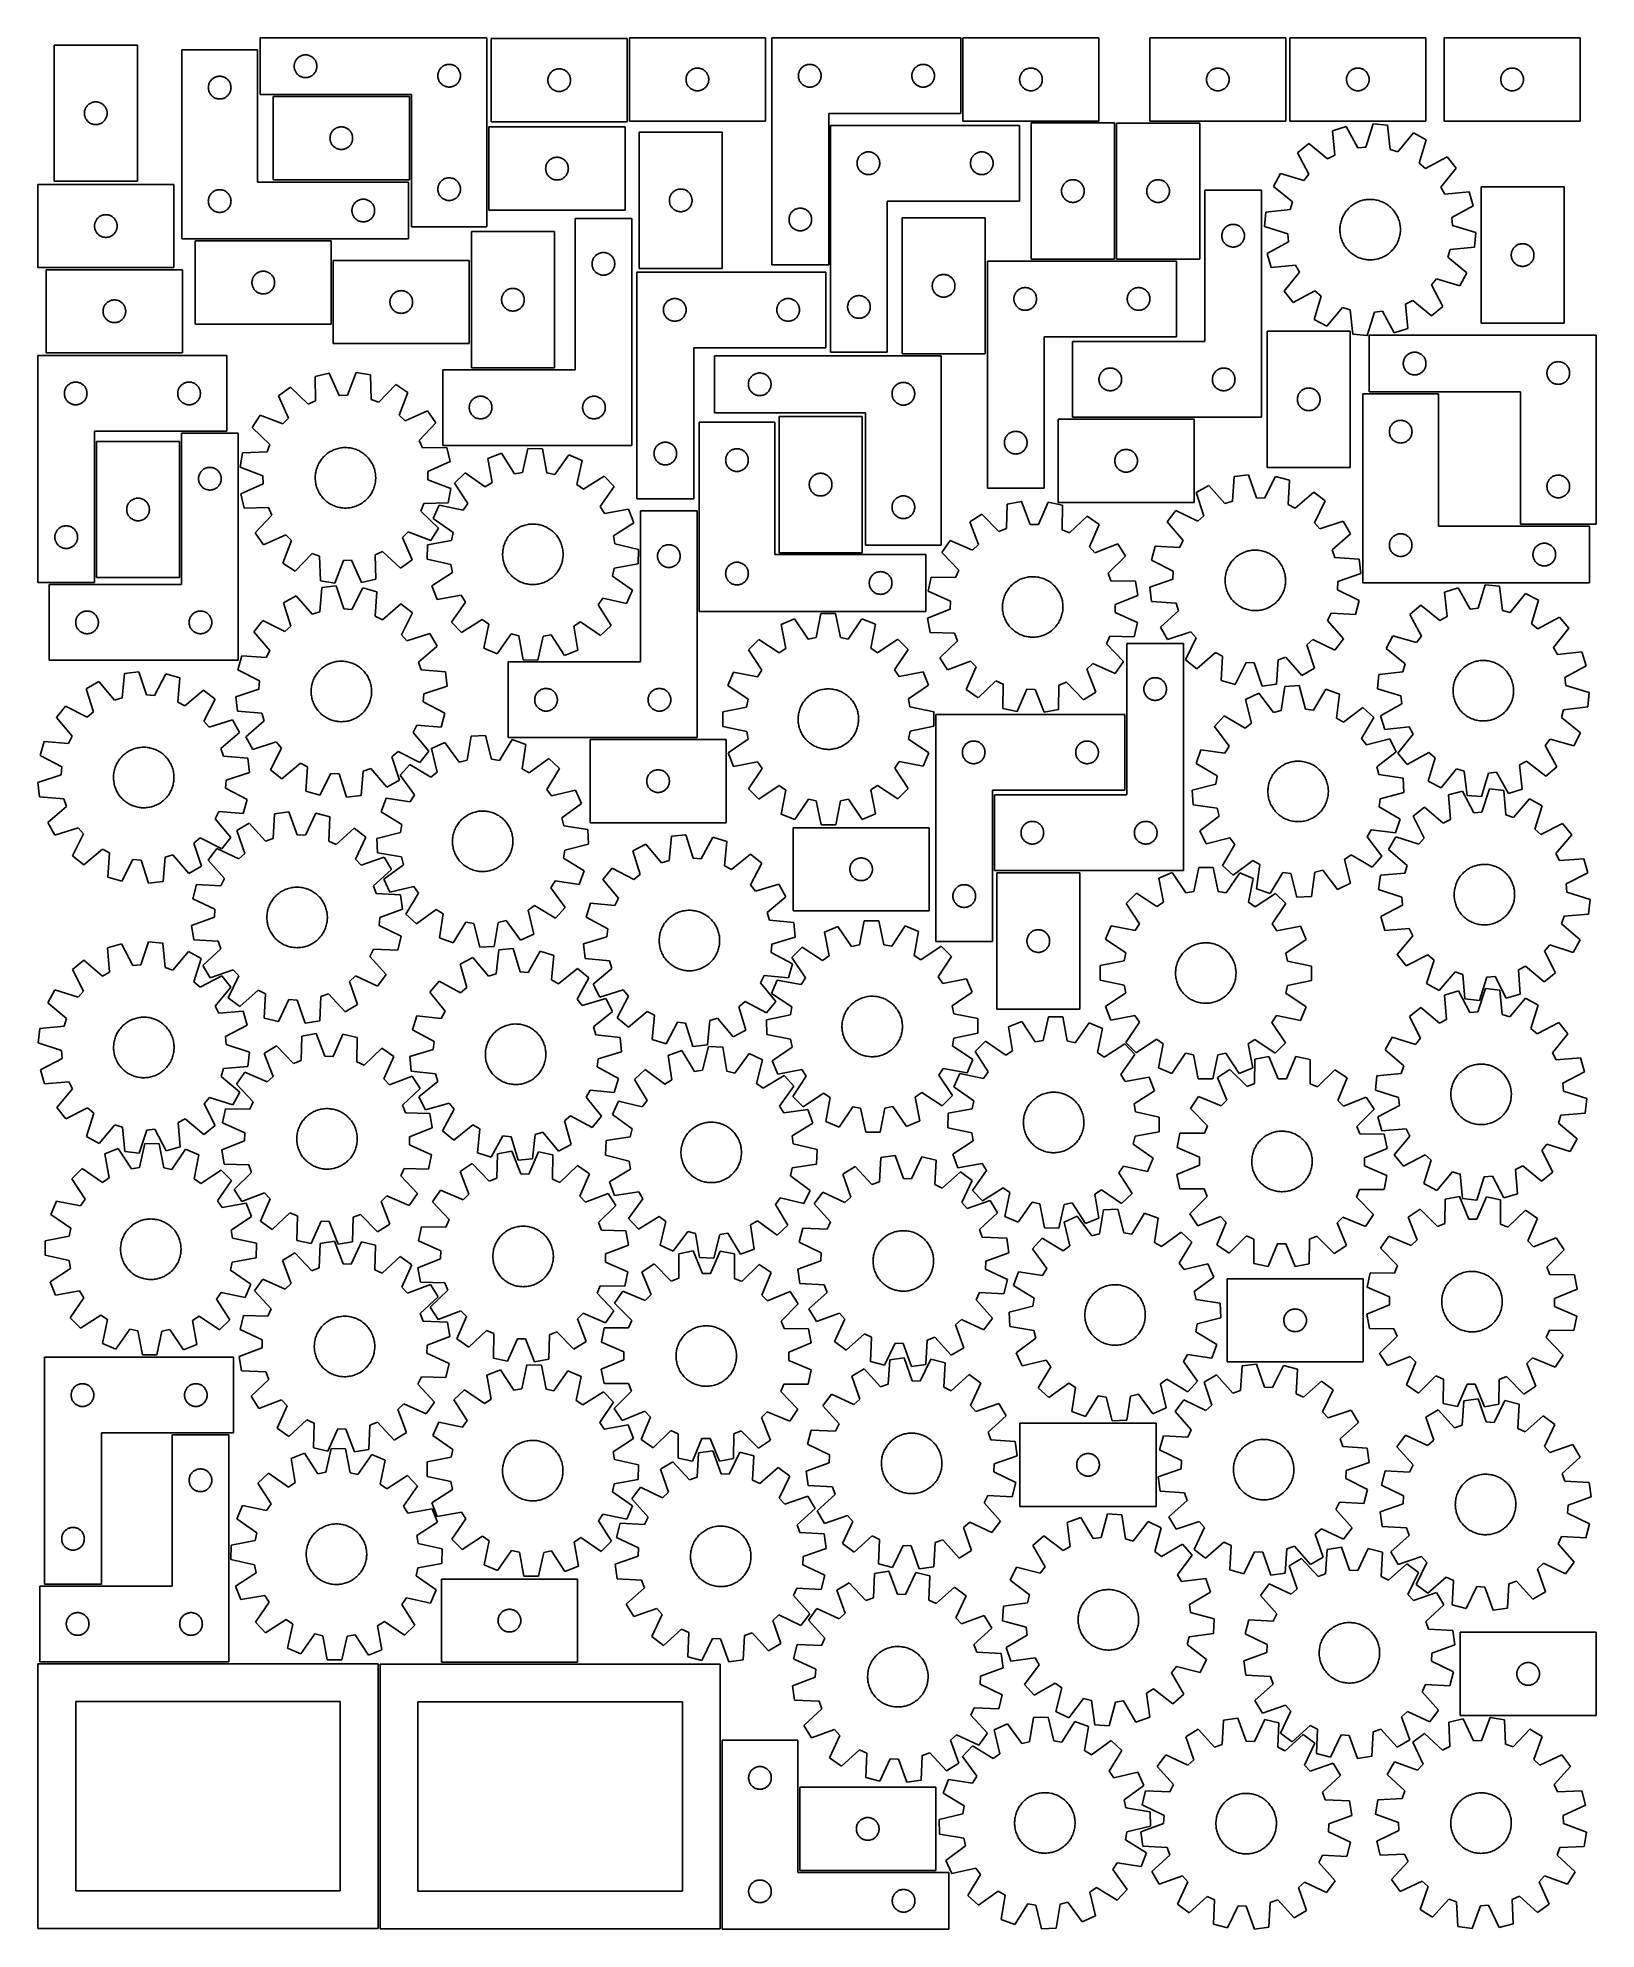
# Model space of a CAD drawing. Header units: millimetres. Extents: x 7 to 1243, y 7 to 1507.
import ezdxf

# ---------------------------------------------------------------- set-up
doc = ezdxf.new("R2010")
doc.units = ezdxf.units.MM
doc.layers.add('CUT', color=7, linetype='CONTINUOUS', true_color=0x000000)

msp = doc.modelspace()

# ---------------------------------------------------------------- linework, layer by layer
at = {"layer": 'CUT'}
for p, q in [((19.573938, 1501.098662), (19.573938, 1393.098662)), ((85.573938, 1501.098662), (19.573938, 1501.098662)), ((85.573938, 1393.098662), (85.573938, 1501.098662)), ((363.04562, 1506.881138), (183.04562, 1506.881138)), ((183.04562, 1506.881138), (183.04562, 1461.881138)), ((363.04562, 1356.881138), (363.04562, 1506.881138)), ((474.39865, 1506.345979), (366.39865, 1506.345979)), ((366.39865, 1506.345979), (366.39865, 1440.345979)), ((474.39865, 1440.345979), (474.39865, 1506.345979)), ((584.083953, 1506.915315), (476.083953, 1506.915315)), ((476.083953, 1506.915315), (476.083953, 1440.915315)), ((584.083953, 1440.915315), (584.083953, 1506.915315)), ((589.281884, 1506.815945), (589.281884, 1326.815945)), ((739.281884, 1506.815945), (589.281884, 1506.815945)), ((739.281884, 1446.815945), (739.281884, 1506.815945)), ((848.842742, 1506.924348), (740.842742, 1506.924348)), ((740.842742, 1506.924348), (740.842742, 1440.924348)), ((848.842742, 1440.924348), (848.842742, 1506.924348)), ((997.147612, 1506.876496), (889.147612, 1506.876496)), ((889.147612, 1506.876496), (889.147612, 1440.876496)), ((997.147612, 1440.876496), (997.147612, 1506.876496)), ((1108.277327, 1506.912141), (1000.277327, 1506.912141)), ((1000.277327, 1506.912141), (1000.277327, 1440.912141)), ((1108.277327, 1440.912141), (1108.277327, 1506.912141)), ((1230.764546, 1506.904331), (1122.764546, 1506.904331)), ((1122.764546, 1506.904331), (1122.764546, 1440.904331)), ((1230.764546, 1440.904331), (1230.764546, 1506.904331)), ((180.897674, 1497.425568), (120.897674, 1497.425568)), ((120.897674, 1497.425568), (120.897674, 1347.425568)), ((180.897674, 1392.425568), (180.897674, 1497.425568)), ((210.064889, 1484.969767), (210.122616, 1485.555874)), ((210.122616, 1485.555874), (210.218552, 1486.136951)), ((210.218552, 1486.136951), (210.352287, 1486.71051)), ((210.352287, 1486.71051), (210.523249, 1487.274094)), ((210.523249, 1487.274094), (210.730704, 1487.825289)), ((210.730704, 1487.825289), (210.973765, 1488.361737)), ((210.973765, 1488.361737), (211.251391, 1488.881138)), ((211.251391, 1488.881138), (211.562393, 1489.381271)), ((211.562393, 1489.381271), (211.90544, 1489.859991)), ((211.90544, 1489.859991), (212.279061, 1490.315251)), ((212.279061, 1490.315251), (212.681659, 1490.745099)), ((212.681659, 1490.745099), (213.111507, 1491.147697)), ((213.111507, 1491.147697), (213.566767, 1491.521318)), ((213.566767, 1491.521318), (214.045488, 1491.864365)), ((214.045488, 1491.864365), (214.54562, 1492.175367)), ((214.54562, 1492.175367), (215.065022, 1492.452993)), ((215.065022, 1492.452993), (215.601469, 1492.696054)), ((215.601469, 1492.696054), (216.152665, 1492.90351)), ((216.152665, 1492.90351), (216.716248, 1493.074471)), ((216.716248, 1493.074471), (217.289807, 1493.208206)), ((217.289807, 1493.208206), (217.870884, 1493.304142)), ((217.870884, 1493.304142), (218.456992, 1493.361869)), ((218.456992, 1493.361869), (219.04562, 1493.381138)), ((219.04562, 1493.381138), (219.634248, 1493.361869)), ((219.634248, 1493.361869), (220.220355, 1493.304142)), ((220.220355, 1493.304142), (220.801433, 1493.208206)), ((220.801433, 1493.208206), (221.374991, 1493.074471)), ((221.374991, 1493.074471), (221.938575, 1492.90351)), ((221.938575, 1492.90351), (222.489771, 1492.696054)), ((222.489771, 1492.696054), (223.026218, 1492.452993)), ((223.026218, 1492.452993), (223.54562, 1492.175367)), ((223.54562, 1492.175367), (224.045752, 1491.864365)), ((224.045752, 1491.864365), (224.524473, 1491.521318)), ((224.524473, 1491.521318), (224.979732, 1491.147697)), ((224.979732, 1491.147697), (225.409581, 1490.745099)), ((225.409581, 1490.745099), (225.812178, 1490.315251)), ((225.812178, 1490.315251), (226.1858, 1489.859991)), ((226.1858, 1489.859991), (226.528846, 1489.381271)), ((226.528846, 1489.381271), (226.839848, 1488.881138)), ((226.839848, 1488.881138), (227.117474, 1488.361737)), ((227.117474, 1488.361737), (227.360536, 1487.825289)), ((227.360536, 1487.825289), (227.567991, 1487.274094)), ((227.567991, 1487.274094), (227.738952, 1486.71051)), ((227.738952, 1486.71051), (227.872687, 1486.136951)), ((227.872687, 1486.136951), (227.968624, 1485.555874)), ((227.968624, 1485.555874), (228.02635, 1484.969767)), ((330.152665, 1485.40351), (330.716248, 1485.574471)), ((330.716248, 1485.574471), (331.289807, 1485.708206)), ((331.289807, 1485.708206), (331.870884, 1485.804142)), ((331.870884, 1485.804142), (332.456992, 1485.861869)), ((332.456992, 1485.861869), (333.04562, 1485.881138)), ((333.04562, 1485.881138), (333.634248, 1485.861869)), ((333.634248, 1485.861869), (334.220355, 1485.804142)), ((334.220355, 1485.804142), (334.801433, 1485.708206)), ((334.801433, 1485.708206), (335.374991, 1485.574471)), ((335.374991, 1485.574471), (335.938575, 1485.40351)), ((616.388929, 1485.338316), (616.952512, 1485.509278)), ((616.952512, 1485.509278), (617.526071, 1485.643013)), ((617.526071, 1485.643013), (618.107148, 1485.738949)), ((618.107148, 1485.738949), (618.693256, 1485.796676)), ((618.693256, 1485.796676), (619.281884, 1485.815945)), ((619.281884, 1485.815945), (619.870512, 1485.796676)), ((619.870512, 1485.796676), (620.456619, 1485.738949)), ((620.456619, 1485.738949), (621.037697, 1485.643013)), ((621.037697, 1485.643013), (621.611255, 1485.509278)), ((621.611255, 1485.509278), (622.174839, 1485.338316)), ((706.388929, 1485.338316), (706.952512, 1485.509278)), ((706.952512, 1485.509278), (707.526071, 1485.643013)), ((707.526071, 1485.643013), (708.107148, 1485.738949)), ((708.107148, 1485.738949), (708.693256, 1485.796676)), ((708.693256, 1485.796676), (709.281884, 1485.815945)), ((709.281884, 1485.815945), (709.870512, 1485.796676)), ((709.870512, 1485.796676), (710.456619, 1485.738949)), ((710.456619, 1485.738949), (711.037697, 1485.643013)), ((711.037697, 1485.643013), (711.611255, 1485.509278)), ((711.611255, 1485.509278), (712.174839, 1485.338316)), ((142.375302, 1470.318524), (142.582758, 1470.869719)), ((142.582758, 1470.869719), (142.825819, 1471.406167)), ((142.825819, 1471.406167), (143.103445, 1471.925568)), ((143.103445, 1471.925568), (143.414447, 1472.425701)), ((143.414447, 1472.425701), (143.757494, 1472.904421)), ((143.757494, 1472.904421), (144.131115, 1473.359681)), ((144.131115, 1473.359681), (144.533713, 1473.789529)), ((144.533713, 1473.789529), (144.963561, 1474.192127)), ((144.963561, 1474.192127), (145.418821, 1474.565749)), ((145.418821, 1474.565749), (145.897542, 1474.908795)), ((145.897542, 1474.908795), (146.397674, 1475.219797)), ((146.397674, 1475.219797), (146.917075, 1475.497423)), ((146.917075, 1475.497423), (147.453523, 1475.740484)), ((147.453523, 1475.740484), (148.004718, 1475.94794)), ((148.004718, 1475.94794), (148.568302, 1476.118901)), ((148.568302, 1476.118901), (149.141861, 1476.252636)), ((149.141861, 1476.252636), (149.722938, 1476.348572)), ((149.722938, 1476.348572), (150.309045, 1476.406299)), ((150.309045, 1476.406299), (150.897674, 1476.425568)), ((150.897674, 1476.425568), (151.486302, 1476.406299)), ((151.486302, 1476.406299), (152.072409, 1476.348572)), ((152.072409, 1476.348572), (152.653487, 1476.252636)), ((152.653487, 1476.252636), (153.227045, 1476.118901)), ((153.227045, 1476.118901), (153.790629, 1475.94794)), ((153.790629, 1475.94794), (154.341825, 1475.740484)), ((154.341825, 1475.740484), (154.878272, 1475.497423)), ((154.878272, 1475.497423), (155.397674, 1475.219797)), ((155.397674, 1475.219797), (155.897806, 1474.908795)), ((155.897806, 1474.908795), (156.376526, 1474.565749)), ((156.376526, 1474.565749), (156.831786, 1474.192127)), ((156.831786, 1474.192127), (157.261635, 1473.789529)), ((157.261635, 1473.789529), (157.664232, 1473.359681)), ((157.664232, 1473.359681), (158.037854, 1472.904421)), ((158.037854, 1472.904421), (158.3809, 1472.425701)), ((158.3809, 1472.425701), (158.691902, 1471.925568)), ((158.691902, 1471.925568), (158.969528, 1471.406167)), ((158.969528, 1471.406167), (159.212589, 1470.869719)), ((159.212589, 1470.869719), (159.420045, 1470.318524)), ((210.04562, 1484.381138), (210.064889, 1484.969767)), ((210.064889, 1483.79251), (210.04562, 1484.381138)), ((210.122616, 1483.206403), (210.064889, 1483.79251)), ((210.218552, 1482.625326), (210.122616, 1483.206403)), ((210.352287, 1482.051767), (210.218552, 1482.625326)), ((210.523249, 1481.488183), (210.352287, 1482.051767)), ((210.730704, 1480.936988), (210.523249, 1481.488183)), ((210.973765, 1480.40054), (210.730704, 1480.936988)), ((211.251391, 1479.881138), (210.973765, 1480.40054)), ((211.562393, 1479.381006), (211.251391, 1479.881138)), ((211.90544, 1478.902286), (211.562393, 1479.381006)), ((212.279061, 1478.447026), (211.90544, 1478.902286)), ((212.681659, 1478.017177), (212.279061, 1478.447026)), ((213.111507, 1477.61458), (212.681659, 1478.017177)), ((213.566767, 1477.240958), (213.111507, 1477.61458)), ((214.045488, 1476.897912), (213.566767, 1477.240958)), ((214.54562, 1476.58691), (214.045488, 1476.897912)), ((215.065022, 1476.309284), (214.54562, 1476.58691)), ((215.601469, 1476.066223), (215.065022, 1476.309284)), ((216.152665, 1475.858767), (215.601469, 1476.066223)), ((216.716248, 1475.687806), (216.152665, 1475.858767)), ((217.289807, 1475.554071), (216.716248, 1475.687806)), ((217.870884, 1475.458135), (217.289807, 1475.554071)), ((218.456992, 1475.400408), (217.870884, 1475.458135)), ((219.04562, 1475.381138), (218.456992, 1475.400408)), ((219.634248, 1475.400408), (219.04562, 1475.381138)), ((220.220355, 1475.458135), (219.634248, 1475.400408)), ((220.801433, 1475.554071), (220.220355, 1475.458135)), ((221.374991, 1475.687806), (220.801433, 1475.554071)), ((221.938575, 1475.858767), (221.374991, 1475.687806)), ((222.489771, 1476.066223), (221.938575, 1475.858767)), ((223.026218, 1476.309284), (222.489771, 1476.066223)), ((223.54562, 1476.58691), (223.026218, 1476.309284)), ((224.045752, 1476.897912), (223.54562, 1476.58691)), ((224.524473, 1477.240958), (224.045752, 1476.897912)), ((224.979732, 1477.61458), (224.524473, 1477.240958)), ((225.409581, 1478.017177), (224.979732, 1477.61458)), ((225.812178, 1478.447026), (225.409581, 1478.017177)), ((226.1858, 1478.902286), (225.812178, 1478.447026)), ((226.528846, 1479.381006), (226.1858, 1478.902286)), ((226.839848, 1479.881138), (226.528846, 1479.381006)), ((227.117474, 1480.40054), (226.839848, 1479.881138)), ((227.360536, 1480.936988), (227.117474, 1480.40054)), ((227.567991, 1481.488183), (227.360536, 1480.936988)), ((227.738952, 1482.051767), (227.567991, 1481.488183)), ((227.872687, 1482.625326), (227.738952, 1482.051767)), ((227.968624, 1483.206403), (227.872687, 1482.625326)), ((228.02635, 1483.79251), (227.968624, 1483.206403)), ((228.02635, 1484.969767), (228.04562, 1484.381138)), ((228.04562, 1484.381138), (228.02635, 1483.79251)), ((324.04562, 1476.881138), (324.064889, 1477.469767)), ((324.064889, 1476.29251), (324.04562, 1476.881138)), ((324.064889, 1477.469767), (324.122616, 1478.055874)), ((324.122616, 1475.706403), (324.064889, 1476.29251)), ((324.122616, 1478.055874), (324.218552, 1478.636951)), ((324.218552, 1475.125326), (324.122616, 1475.706403)), ((324.218552, 1478.636951), (324.352287, 1479.21051)), ((324.352287, 1474.551767), (324.218552, 1475.125326)), ((324.352287, 1479.21051), (324.523249, 1479.774094)), ((324.523249, 1473.988183), (324.352287, 1474.551767)), ((324.523249, 1479.774094), (324.730704, 1480.325289)), ((324.730704, 1473.436988), (324.523249, 1473.988183)), ((324.730704, 1480.325289), (324.973765, 1480.861737)), ((324.973765, 1472.90054), (324.730704, 1473.436988)), ((324.973765, 1480.861737), (325.251391, 1481.381138)), ((325.251391, 1472.381138), (324.973765, 1472.90054)), ((325.251391, 1481.381138), (325.562393, 1481.881271)), ((325.562393, 1471.881006), (325.251391, 1472.381138)), ((325.562393, 1481.881271), (325.90544, 1482.359991)), ((325.90544, 1471.402286), (325.562393, 1471.881006)), ((325.90544, 1482.359991), (326.279061, 1482.815251)), ((326.279061, 1470.947026), (325.90544, 1471.402286)), ((326.279061, 1482.815251), (326.681659, 1483.245099)), ((326.681659, 1470.517177), (326.279061, 1470.947026)), ((326.681659, 1483.245099), (327.111507, 1483.647697)), ((327.111507, 1470.11458), (326.681659, 1470.517177)), ((327.111507, 1483.647697), (327.566767, 1484.021318)), ((327.566767, 1484.021318), (328.045488, 1484.364365)), ((328.045488, 1484.364365), (328.54562, 1484.675367)), ((328.54562, 1484.675367), (329.065022, 1484.952993)), ((329.065022, 1484.952993), (329.601469, 1485.196054)), ((329.601469, 1485.196054), (330.152665, 1485.40351)), ((335.938575, 1485.40351), (336.489771, 1485.196054)), ((336.489771, 1485.196054), (337.026218, 1484.952993)), ((337.026218, 1484.952993), (337.54562, 1484.675367)), ((337.54562, 1484.675367), (338.045752, 1484.364365)), ((338.045752, 1484.364365), (338.524473, 1484.021318)), ((338.524473, 1484.021318), (338.979732, 1483.647697)), ((338.979732, 1483.647697), (339.409581, 1483.245099)), ((339.409581, 1470.517177), (338.979732, 1470.11458)), ((339.409581, 1483.245099), (339.812178, 1482.815251)), ((339.812178, 1470.947026), (339.409581, 1470.517177)), ((339.812178, 1482.815251), (340.1858, 1482.359991)), ((340.1858, 1471.402286), (339.812178, 1470.947026)), ((340.1858, 1482.359991), (340.528846, 1481.881271)), ((340.528846, 1471.881006), (340.1858, 1471.402286)), ((340.528846, 1481.881271), (340.839848, 1481.381138)), ((340.839848, 1472.381138), (340.528846, 1471.881006)), ((340.839848, 1481.381138), (341.117474, 1480.861737)), ((341.117474, 1472.90054), (340.839848, 1472.381138)), ((341.117474, 1480.861737), (341.360536, 1480.325289)), ((341.360536, 1473.436988), (341.117474, 1472.90054)), ((341.360536, 1480.325289), (341.567991, 1479.774094)), ((341.567991, 1473.988183), (341.360536, 1473.436988)), ((341.567991, 1479.774094), (341.738952, 1479.21051)), ((341.738952, 1474.551767), (341.567991, 1473.988183)), ((341.738952, 1479.21051), (341.872687, 1478.636951)), ((341.872687, 1475.125326), (341.738952, 1474.551767)), ((341.872687, 1478.636951), (341.968624, 1478.055874)), ((341.968624, 1475.706403), (341.872687, 1475.125326)), ((341.968624, 1478.055874), (342.02635, 1477.469767)), ((342.02635, 1476.29251), (341.968624, 1475.706403)), ((342.02635, 1477.469767), (342.04562, 1476.881138)), ((342.04562, 1476.881138), (342.02635, 1476.29251)), ((411.39865, 1473.345979), (411.41792, 1473.934607)), ((411.41792, 1472.757351), (411.39865, 1473.345979)), ((411.41792, 1473.934607), (411.475646, 1474.520714)), ((411.475646, 1472.171243), (411.41792, 1472.757351)), ((411.475646, 1474.520714), (411.571582, 1475.101792)), ((411.571582, 1471.590166), (411.475646, 1472.171243)), ((411.571582, 1475.101792), (411.705317, 1475.67535)), ((411.705317, 1471.016607), (411.571582, 1471.590166)), ((411.705317, 1475.67535), (411.876279, 1476.238934)), ((411.876279, 1470.453024), (411.705317, 1471.016607)), ((411.876279, 1476.238934), (412.083734, 1476.79013)), ((412.083734, 1469.901828), (411.876279, 1470.453024)), ((412.083734, 1476.79013), (412.326795, 1477.326577)), ((412.326795, 1477.326577), (412.604421, 1477.845979)), ((412.604421, 1477.845979), (412.915423, 1478.346111)), ((412.915423, 1478.346111), (413.25847, 1478.824832)), ((413.25847, 1478.824832), (413.632092, 1479.280091)), ((413.632092, 1479.280091), (414.034689, 1479.70994)), ((414.034689, 1479.70994), (414.464538, 1480.112537)), ((414.464538, 1480.112537), (414.919797, 1480.486159)), ((414.919797, 1480.486159), (415.398518, 1480.829205)), ((415.398518, 1480.829205), (415.89865, 1481.140207)), ((415.89865, 1481.140207), (416.418052, 1481.417833)), ((416.418052, 1481.417833), (416.954499, 1481.660895)), ((416.954499, 1481.660895), (417.505695, 1481.86835)), ((417.505695, 1481.86835), (418.069279, 1482.039311)), ((418.069279, 1482.039311), (418.642837, 1482.173046)), ((418.642837, 1482.173046), (419.223914, 1482.268982)), ((419.223914, 1482.268982), (419.810022, 1482.326709)), ((419.810022, 1482.326709), (420.39865, 1482.345979)), ((420.39865, 1482.345979), (420.987278, 1482.326709)), ((420.987278, 1482.326709), (421.573386, 1482.268982)), ((421.573386, 1482.268982), (422.154463, 1482.173046)), ((422.154463, 1482.173046), (422.728021, 1482.039311)), ((422.728021, 1482.039311), (423.291605, 1481.86835)), ((423.291605, 1481.86835), (423.842801, 1481.660895)), ((423.842801, 1481.660895), (424.379248, 1481.417833)), ((424.379248, 1481.417833), (424.89865, 1481.140207)), ((424.89865, 1481.140207), (425.398782, 1480.829205)), ((425.398782, 1480.829205), (425.877503, 1480.486159)), ((425.877503, 1480.486159), (426.332762, 1480.112537)), ((426.332762, 1480.112537), (426.762611, 1479.70994)), ((426.762611, 1479.70994), (427.165208, 1479.280091)), ((427.165208, 1479.280091), (427.53883, 1478.824832)), ((427.53883, 1478.824832), (427.881876, 1478.346111)), ((427.881876, 1478.346111), (428.192879, 1477.845979)), ((428.192879, 1477.845979), (428.470505, 1477.326577)), ((428.470505, 1477.326577), (428.713566, 1476.79013)), ((428.713566, 1476.79013), (428.921021, 1476.238934)), ((428.921021, 1470.453024), (428.713566, 1469.901828)), ((428.921021, 1476.238934), (429.091982, 1475.67535)), ((429.091982, 1471.016607), (428.921021, 1470.453024)), ((429.091982, 1475.67535), (429.225717, 1475.101792)), ((429.225717, 1471.590166), (429.091982, 1471.016607)), ((429.225717, 1475.101792), (429.321654, 1474.520714)), ((429.321654, 1472.171243), (429.225717, 1471.590166)), ((429.321654, 1474.520714), (429.37938, 1473.934607)), ((429.37938, 1472.757351), (429.321654, 1472.171243)), ((429.37938, 1473.934607), (429.39865, 1473.345979)), ((429.39865, 1473.345979), (429.37938, 1472.757351)), ((521.083953, 1473.915315), (521.103222, 1474.503943)), ((521.103222, 1473.326687), (521.083953, 1473.915315)), ((521.103222, 1474.503943), (521.160949, 1475.09005)), ((521.160949, 1472.740579), (521.103222, 1473.326687)), ((521.160949, 1475.09005), (521.256885, 1475.671128)), ((521.256885, 1472.159502), (521.160949, 1472.740579)), ((521.256885, 1475.671128), (521.39062, 1476.244686)), ((521.39062, 1471.585943), (521.256885, 1472.159502)), ((521.39062, 1476.244686), (521.561581, 1476.80827)), ((521.561581, 1471.022359), (521.39062, 1471.585943)), ((521.561581, 1476.80827), (521.769037, 1477.359466)), ((521.769037, 1470.471164), (521.561581, 1471.022359)), ((521.769037, 1477.359466), (522.012098, 1477.895913)), ((522.012098, 1469.934716), (521.769037, 1470.471164)), ((522.012098, 1477.895913), (522.289724, 1478.415315)), ((522.289724, 1478.415315), (522.600726, 1478.915447)), ((522.600726, 1478.915447), (522.943773, 1479.394168)), ((522.943773, 1479.394168), (523.317394, 1479.849427)), ((523.317394, 1479.849427), (523.719992, 1480.279276)), ((523.719992, 1480.279276), (524.14984, 1480.681873)), ((524.14984, 1480.681873), (524.6051, 1481.055495)), ((524.6051, 1481.055495), (525.083821, 1481.398541)), ((525.083821, 1481.398541), (525.583953, 1481.709543)), ((525.583953, 1481.709543), (526.103354, 1481.987169)), ((526.103354, 1481.987169), (526.639802, 1482.23023)), ((526.639802, 1482.23023), (527.190997, 1482.437686)), ((527.190997, 1482.437686), (527.754581, 1482.608647)), ((527.754581, 1482.608647), (528.32814, 1482.742382)), ((528.32814, 1482.742382), (528.909217, 1482.838318)), ((528.909217, 1482.838318), (529.495324, 1482.896045)), ((529.495324, 1482.896045), (530.083953, 1482.915315)), ((530.083953, 1482.915315), (530.672581, 1482.896045)), ((530.672581, 1482.896045), (531.258688, 1482.838318)), ((531.258688, 1482.838318), (531.839766, 1482.742382)), ((531.839766, 1482.742382), (532.413324, 1482.608647)), ((532.413324, 1482.608647), (532.976908, 1482.437686)), ((532.976908, 1482.437686), (533.528104, 1482.23023)), ((533.528104, 1482.23023), (534.064551, 1481.987169)), ((534.064551, 1481.987169), (534.583953, 1481.709543)), ((534.583953, 1481.709543), (535.084085, 1481.398541)), ((535.084085, 1481.398541), (535.562806, 1481.055495)), ((535.562806, 1481.055495), (536.018065, 1480.681873)), ((536.018065, 1480.681873), (536.447914, 1480.279276)), ((536.447914, 1480.279276), (536.850511, 1479.849427)), ((536.850511, 1479.849427), (537.224133, 1479.394168)), ((537.224133, 1479.394168), (537.567179, 1478.915447)), ((537.567179, 1478.915447), (537.878181, 1478.415315)), ((537.878181, 1478.415315), (538.155807, 1477.895913)), ((538.155807, 1477.895913), (538.398868, 1477.359466)), ((538.398868, 1470.471164), (538.155807, 1469.934716)), ((538.398868, 1477.359466), (538.606324, 1476.80827)), ((538.606324, 1471.022359), (538.398868, 1470.471164)), ((538.606324, 1476.80827), (538.777285, 1476.244686)), ((538.777285, 1471.585943), (538.606324, 1471.022359)), ((538.777285, 1476.244686), (538.91102, 1475.671128)), ((538.91102, 1472.159502), (538.777285, 1471.585943)), ((538.91102, 1475.671128), (539.006956, 1475.09005)), ((539.006956, 1472.740579), (538.91102, 1472.159502)), ((539.006956, 1475.09005), (539.064683, 1474.503943)), ((539.064683, 1473.326687), (539.006956, 1472.740579)), ((539.064683, 1474.503943), (539.083953, 1473.915315)), ((539.083953, 1473.915315), (539.064683, 1473.326687)), ((610.281884, 1476.815945), (610.301153, 1477.404573)), ((610.301153, 1476.227317), (610.281884, 1476.815945)), ((610.301153, 1477.404573), (610.35888, 1477.990681)), ((610.35888, 1475.64121), (610.301153, 1476.227317)), ((610.35888, 1477.990681), (610.454816, 1478.571758)), ((610.454816, 1475.060132), (610.35888, 1475.64121)), ((610.454816, 1478.571758), (610.588551, 1479.145317)), ((610.588551, 1474.486574), (610.454816, 1475.060132)), ((610.588551, 1479.145317), (610.759513, 1479.7089)), ((610.759513, 1473.92299), (610.588551, 1474.486574)), ((610.759513, 1479.7089), (610.966968, 1480.260096)), ((610.966968, 1473.371794), (610.759513, 1473.92299)), ((610.966968, 1480.260096), (611.210029, 1480.796543)), ((611.210029, 1472.835347), (610.966968, 1473.371794)), ((611.210029, 1480.796543), (611.487655, 1481.315945)), ((611.487655, 1472.315945), (611.210029, 1472.835347)), ((611.487655, 1481.315945), (611.798657, 1481.816077)), ((611.798657, 1471.815813), (611.487655, 1472.315945)), ((611.798657, 1481.816077), (612.141704, 1482.294798)), ((612.141704, 1471.337092), (611.798657, 1471.815813)), ((612.141704, 1482.294798), (612.515325, 1482.750058)), ((612.515325, 1470.881833), (612.141704, 1471.337092)), ((612.515325, 1482.750058), (612.917923, 1483.179906)), ((612.917923, 1470.451984), (612.515325, 1470.881833)), ((612.917923, 1483.179906), (613.347771, 1483.582504)), ((613.347771, 1470.049387), (612.917923, 1470.451984)), ((613.347771, 1483.582504), (613.803031, 1483.956125)), ((613.803031, 1483.956125), (614.281752, 1484.299172)), ((614.281752, 1484.299172), (614.781884, 1484.610174)), ((614.781884, 1484.610174), (615.301285, 1484.8878)), ((615.301285, 1484.8878), (615.837733, 1485.130861)), ((615.837733, 1485.130861), (616.388929, 1485.338316)), ((622.174839, 1485.338316), (622.726035, 1485.130861)), ((622.726035, 1485.130861), (623.262482, 1484.8878)), ((623.262482, 1484.8878), (623.781884, 1484.610174)), ((623.781884, 1484.610174), (624.282016, 1484.299172)), ((624.282016, 1484.299172), (624.760737, 1483.956125)), ((624.760737, 1483.956125), (625.215996, 1483.582504)), ((625.215996, 1483.582504), (625.645845, 1483.179906)), ((625.645845, 1470.451984), (625.215996, 1470.049387)), ((625.645845, 1483.179906), (626.048442, 1482.750058)), ((626.048442, 1470.881833), (625.645845, 1470.451984)), ((626.048442, 1482.750058), (626.422064, 1482.294798)), ((626.422064, 1471.337092), (626.048442, 1470.881833)), ((626.422064, 1482.294798), (626.76511, 1481.816077)), ((626.76511, 1471.815813), (626.422064, 1471.337092)), ((626.76511, 1481.816077), (627.076112, 1481.315945)), ((627.076112, 1472.315945), (626.76511, 1471.815813)), ((627.076112, 1481.315945), (627.353738, 1480.796543)), ((627.353738, 1472.835347), (627.076112, 1472.315945)), ((627.353738, 1480.796543), (627.596799, 1480.260096)), ((627.596799, 1473.371794), (627.353738, 1472.835347)), ((627.596799, 1480.260096), (627.804255, 1479.7089)), ((627.804255, 1473.92299), (627.596799, 1473.371794)), ((627.804255, 1479.7089), (627.975216, 1479.145317)), ((627.975216, 1474.486574), (627.804255, 1473.92299)), ((627.975216, 1479.145317), (628.108951, 1478.571758)), ((628.108951, 1475.060132), (627.975216, 1474.486574)), ((628.108951, 1478.571758), (628.204887, 1477.990681)), ((628.204887, 1475.64121), (628.108951, 1475.060132)), ((628.204887, 1477.990681), (628.262614, 1477.404573)), ((628.262614, 1476.227317), (628.204887, 1475.64121)), ((628.262614, 1477.404573), (628.281884, 1476.815945)), ((628.281884, 1476.815945), (628.262614, 1476.227317)), ((700.281884, 1476.815945), (700.301153, 1477.404573)), ((700.301153, 1476.227317), (700.281884, 1476.815945)), ((700.301153, 1477.404573), (700.35888, 1477.990681)), ((700.35888, 1475.64121), (700.301153, 1476.227317)), ((700.35888, 1477.990681), (700.454816, 1478.571758)), ((700.454816, 1475.060132), (700.35888, 1475.64121)), ((700.454816, 1478.571758), (700.588551, 1479.145317)), ((700.588551, 1474.486574), (700.454816, 1475.060132)), ((700.588551, 1479.145317), (700.759513, 1479.7089)), ((700.759513, 1473.92299), (700.588551, 1474.486574)), ((700.759513, 1479.7089), (700.966968, 1480.260096)), ((700.966968, 1473.371794), (700.759513, 1473.92299)), ((700.966968, 1480.260096), (701.210029, 1480.796543)), ((701.210029, 1472.835347), (700.966968, 1473.371794)), ((701.210029, 1480.796543), (701.487655, 1481.315945)), ((701.487655, 1472.315945), (701.210029, 1472.835347)), ((701.487655, 1481.315945), (701.798657, 1481.816077)), ((701.798657, 1471.815813), (701.487655, 1472.315945)), ((701.798657, 1481.816077), (702.141704, 1482.294798)), ((702.141704, 1471.337092), (701.798657, 1471.815813)), ((702.141704, 1482.294798), (702.515325, 1482.750058)), ((702.515325, 1470.881833), (702.141704, 1471.337092)), ((702.515325, 1482.750058), (702.917923, 1483.179906)), ((702.917923, 1470.451984), (702.515325, 1470.881833)), ((702.917923, 1483.179906), (703.347771, 1483.582504)), ((703.347771, 1470.049387), (702.917923, 1470.451984)), ((703.347771, 1483.582504), (703.803031, 1483.956125)), ((703.803031, 1483.956125), (704.281752, 1484.299172)), ((704.281752, 1484.299172), (704.781884, 1484.610174)), ((704.781884, 1484.610174), (705.301285, 1484.8878)), ((705.301285, 1484.8878), (705.837733, 1485.130861)), ((705.837733, 1485.130861), (706.388929, 1485.338316)), ((712.174839, 1485.338316), (712.726035, 1485.130861)), ((712.726035, 1485.130861), (713.262482, 1484.8878)), ((713.262482, 1484.8878), (713.781884, 1484.610174)), ((713.781884, 1484.610174), (714.282016, 1484.299172)), ((714.282016, 1484.299172), (714.760737, 1483.956125)), ((714.760737, 1483.956125), (715.215996, 1483.582504)), ((715.215996, 1483.582504), (715.645845, 1483.179906)), ((715.645845, 1470.451984), (715.215996, 1470.049387)), ((715.645845, 1483.179906), (716.048442, 1482.750058)), ((716.048442, 1470.881833), (715.645845, 1470.451984)), ((716.048442, 1482.750058), (716.422064, 1482.294798)), ((716.422064, 1471.337092), (716.048442, 1470.881833)), ((716.422064, 1482.294798), (716.76511, 1481.816077)), ((716.76511, 1471.815813), (716.422064, 1471.337092)), ((716.76511, 1481.816077), (717.076112, 1481.315945)), ((717.076112, 1472.315945), (716.76511, 1471.815813)), ((717.076112, 1481.315945), (717.353738, 1480.796543)), ((717.353738, 1472.835347), (717.076112, 1472.315945)), ((717.353738, 1480.796543), (717.596799, 1480.260096)), ((717.596799, 1473.371794), (717.353738, 1472.835347)), ((717.596799, 1480.260096), (717.804255, 1479.7089)), ((717.804255, 1473.92299), (717.596799, 1473.371794)), ((717.804255, 1479.7089), (717.975216, 1479.145317)), ((717.975216, 1474.486574), (717.804255, 1473.92299)), ((717.975216, 1479.145317), (718.108951, 1478.571758)), ((718.108951, 1475.060132), (717.975216, 1474.486574)), ((718.108951, 1478.571758), (718.204887, 1477.990681)), ((718.204887, 1475.64121), (718.108951, 1475.060132)), ((718.204887, 1477.990681), (718.262614, 1477.404573)), ((718.262614, 1476.227317), (718.204887, 1475.64121)), ((718.262614, 1477.404573), (718.281884, 1476.815945)), ((718.281884, 1476.815945), (718.262614, 1476.227317)), ((785.842742, 1473.924348), (785.862011, 1474.512976)), ((785.862011, 1473.33572), (785.842742, 1473.924348)), ((785.862011, 1474.512976), (785.919738, 1475.099084)), ((785.919738, 1472.749612), (785.862011, 1473.33572)), ((785.919738, 1475.099084), (786.015674, 1475.680161)), ((786.015674, 1472.168535), (785.919738, 1472.749612)), ((786.015674, 1475.680161), (786.149409, 1476.253719)), ((786.149409, 1471.594976), (786.015674, 1472.168535)), ((786.149409, 1476.253719), (786.320371, 1476.817303)), ((786.320371, 1471.031393), (786.149409, 1471.594976)), ((786.320371, 1476.817303), (786.527826, 1477.368499)), ((786.527826, 1470.480197), (786.320371, 1471.031393)), ((786.527826, 1477.368499), (786.770887, 1477.904946)), ((786.770887, 1469.94375), (786.527826, 1470.480197)), ((786.770887, 1477.904946), (787.048513, 1478.424348)), ((787.048513, 1478.424348), (787.359515, 1478.92448)), ((787.359515, 1478.92448), (787.702562, 1479.403201)), ((787.702562, 1479.403201), (788.076183, 1479.85846)), ((788.076183, 1479.85846), (788.478781, 1480.288309)), ((788.478781, 1480.288309), (788.908629, 1480.690906)), ((788.908629, 1480.690906), (789.363889, 1481.064528)), ((789.363889, 1481.064528), (789.84261, 1481.407574)), ((789.84261, 1481.407574), (790.342742, 1481.718577)), ((790.342742, 1481.718577), (790.862144, 1481.996203)), ((790.862144, 1481.996203), (791.398591, 1482.239264)), ((791.398591, 1482.239264), (791.949787, 1482.446719)), ((791.949787, 1482.446719), (792.51337, 1482.61768)), ((792.51337, 1482.61768), (793.086929, 1482.751415)), ((793.086929, 1482.751415), (793.668006, 1482.847352)), ((793.668006, 1482.847352), (794.254114, 1482.905078)), ((794.254114, 1482.905078), (794.842742, 1482.924348)), ((794.842742, 1482.924348), (795.43137, 1482.905078)), ((795.43137, 1482.905078), (796.017477, 1482.847352)), ((796.017477, 1482.847352), (796.598555, 1482.751415)), ((796.598555, 1482.751415), (797.172113, 1482.61768)), ((797.172113, 1482.61768), (797.735697, 1482.446719)), ((797.735697, 1482.446719), (798.286893, 1482.239264)), ((798.286893, 1482.239264), (798.82334, 1481.996203)), ((798.82334, 1481.996203), (799.342742, 1481.718577)), ((799.342742, 1481.718577), (799.842874, 1481.407574)), ((799.842874, 1481.407574), (800.321595, 1481.064528)), ((800.321595, 1481.064528), (800.776854, 1480.690906)), ((800.776854, 1480.690906), (801.206703, 1480.288309)), ((801.206703, 1480.288309), (801.6093, 1479.85846)), ((801.6093, 1479.85846), (801.982922, 1479.403201)), ((801.982922, 1479.403201), (802.325968, 1478.92448)), ((802.325968, 1478.92448), (802.63697, 1478.424348)), ((802.63697, 1478.424348), (802.914596, 1477.904946)), ((802.914596, 1477.904946), (803.157658, 1477.368499)), ((803.157658, 1470.480197), (802.914596, 1469.94375)), ((803.157658, 1477.368499), (803.365113, 1476.817303)), ((803.365113, 1471.031393), (803.157658, 1470.480197)), ((803.365113, 1476.817303), (803.536074, 1476.253719)), ((803.536074, 1471.594976), (803.365113, 1471.031393)), ((803.536074, 1476.253719), (803.669809, 1475.680161)), ((803.669809, 1472.168535), (803.536074, 1471.594976)), ((803.669809, 1475.680161), (803.765745, 1475.099084)), ((803.765745, 1472.749612), (803.669809, 1472.168535)), ((803.765745, 1475.099084), (803.823472, 1474.512976)), ((803.823472, 1473.33572), (803.765745, 1472.749612)), ((803.823472, 1474.512976), (803.842742, 1473.924348)), ((803.842742, 1473.924348), (803.823472, 1473.33572)), ((934.147612, 1473.876496), (934.166882, 1474.465124)), ((934.166882, 1473.287868), (934.147612, 1473.876496)), ((934.166882, 1474.465124), (934.224609, 1475.051232)), ((934.224609, 1472.701761), (934.166882, 1473.287868)), ((934.224609, 1475.051232), (934.320545, 1475.632309)), ((934.320545, 1472.120683), (934.224609, 1472.701761)), ((934.320545, 1475.632309), (934.45428, 1476.205868)), ((934.45428, 1471.547125), (934.320545, 1472.120683)), ((934.45428, 1476.205868), (934.625241, 1476.769452)), ((934.625241, 1470.983541), (934.45428, 1471.547125)), ((934.625241, 1476.769452), (934.832697, 1477.320647)), ((934.832697, 1470.432345), (934.625241, 1470.983541)), ((934.832697, 1477.320647), (935.075758, 1477.857095)), ((935.075758, 1469.895898), (934.832697, 1470.432345)), ((935.075758, 1477.857095), (935.353384, 1478.376496)), ((935.353384, 1478.376496), (935.664386, 1478.876628)), ((935.664386, 1478.876628), (936.007432, 1479.355349)), ((936.007432, 1479.355349), (936.381054, 1479.810609)), ((936.381054, 1479.810609), (936.783651, 1480.240457)), ((936.783651, 1480.240457), (937.2135, 1480.643055)), ((937.2135, 1480.643055), (937.668759, 1481.016676)), ((937.668759, 1481.016676), (938.14748, 1481.359723)), ((938.14748, 1481.359723), (938.647612, 1481.670725)), ((938.647612, 1481.670725), (939.167014, 1481.948351)), ((939.167014, 1481.948351), (939.703461, 1482.191412)), ((939.703461, 1482.191412), (940.254657, 1482.398867)), ((940.254657, 1482.398867), (940.818241, 1482.569829)), ((940.818241, 1482.569829), (941.391799, 1482.703564)), ((941.391799, 1482.703564), (941.972877, 1482.7995)), ((941.972877, 1482.7995), (942.558984, 1482.857227)), ((942.558984, 1482.857227), (943.147612, 1482.876496)), ((943.147612, 1482.876496), (943.73624, 1482.857227)), ((943.73624, 1482.857227), (944.322348, 1482.7995)), ((944.322348, 1482.7995), (944.903425, 1482.703564)), ((944.903425, 1482.703564), (945.476984, 1482.569829)), ((945.476984, 1482.569829), (946.040568, 1482.398867)), ((946.040568, 1482.398867), (946.591763, 1482.191412)), ((946.591763, 1482.191412), (947.128211, 1481.948351)), ((947.128211, 1481.948351), (947.647612, 1481.670725)), ((947.647612, 1481.670725), (948.147744, 1481.359723)), ((948.147744, 1481.359723), (948.626465, 1481.016676)), ((948.626465, 1481.016676), (949.081725, 1480.643055)), ((949.081725, 1480.643055), (949.511573, 1480.240457)), ((949.511573, 1480.240457), (949.914171, 1479.810609)), ((949.914171, 1479.810609), (950.287792, 1479.355349)), ((950.287792, 1479.355349), (950.630839, 1478.876628)), ((950.630839, 1478.876628), (950.941841, 1478.376496)), ((950.941841, 1478.376496), (951.219467, 1477.857095)), ((951.219467, 1477.857095), (951.462528, 1477.320647)), ((951.462528, 1470.432345), (951.219467, 1469.895898)), ((951.462528, 1477.320647), (951.669983, 1476.769452)), ((951.669983, 1470.983541), (951.462528, 1470.432345)), ((951.669983, 1476.769452), (951.840945, 1476.205868)), ((951.840945, 1471.547125), (951.669983, 1470.983541)), ((951.840945, 1476.205868), (951.97468, 1475.632309)), ((951.97468, 1472.120683), (951.840945, 1471.547125)), ((951.97468, 1475.632309), (952.070616, 1475.051232)), ((952.070616, 1472.701761), (951.97468, 1472.120683)), ((952.070616, 1475.051232), (952.128343, 1474.465124)), ((952.128343, 1473.287868), (952.070616, 1472.701761)), ((952.128343, 1474.465124), (952.147612, 1473.876496)), ((952.147612, 1473.876496), (952.128343, 1473.287868)), ((1045.277327, 1473.912141), (1045.296597, 1474.500769)), ((1045.296597, 1473.323513), (1045.277327, 1473.912141)), ((1045.296597, 1474.500769), (1045.354324, 1475.086877)), ((1045.354324, 1472.737405), (1045.296597, 1473.323513)), ((1045.354324, 1475.086877), (1045.45026, 1475.667954)), ((1045.45026, 1472.156328), (1045.354324, 1472.737405)), ((1045.45026, 1475.667954), (1045.583995, 1476.241512)), ((1045.583995, 1471.582769), (1045.45026, 1472.156328)), ((1045.583995, 1476.241512), (1045.754956, 1476.805096)), ((1045.754956, 1471.019186), (1045.583995, 1471.582769)), ((1045.754956, 1476.805096), (1045.962411, 1477.356292)), ((1045.962411, 1470.46799), (1045.754956, 1471.019186)), ((1045.962411, 1477.356292), (1046.205473, 1477.892739)), ((1046.205473, 1469.931543), (1045.962411, 1470.46799)), ((1046.205473, 1477.892739), (1046.483099, 1478.412141)), ((1046.483099, 1478.412141), (1046.794101, 1478.912273)), ((1046.794101, 1478.912273), (1047.137147, 1479.390994)), ((1047.137147, 1479.390994), (1047.510769, 1479.846253)), ((1047.510769, 1479.846253), (1047.913366, 1480.276102)), ((1047.913366, 1480.276102), (1048.343215, 1480.678699)), ((1048.343215, 1480.678699), (1048.798474, 1481.052321)), ((1048.798474, 1481.052321), (1049.277195, 1481.395367)), ((1049.277195, 1481.395367), (1049.777327, 1481.706369)), ((1049.777327, 1481.706369), (1050.296729, 1481.983996)), ((1050.296729, 1481.983996), (1050.833176, 1482.227057)), ((1050.833176, 1482.227057), (1051.384372, 1482.434512)), ((1051.384372, 1482.434512), (1051.947956, 1482.605473)), ((1051.947956, 1482.605473), (1052.521514, 1482.739208)), ((1052.521514, 1482.739208), (1053.102592, 1482.835145)), ((1053.102592, 1482.835145), (1053.688699, 1482.892871)), ((1053.688699, 1482.892871), (1054.277327, 1482.912141)), ((1054.277327, 1482.912141), (1054.865955, 1482.892871)), ((1054.865955, 1482.892871), (1055.452063, 1482.835145)), ((1055.452063, 1482.835145), (1056.03314, 1482.739208)), ((1056.03314, 1482.739208), (1056.606699, 1482.605473)), ((1056.606699, 1482.605473), (1057.170282, 1482.434512)), ((1057.170282, 1482.434512), (1057.721478, 1482.227057)), ((1057.721478, 1482.227057), (1058.257925, 1481.983996)), ((1058.257925, 1481.983996), (1058.777327, 1481.706369)), ((1058.777327, 1481.706369), (1059.277459, 1481.395367)), ((1059.277459, 1481.395367), (1059.75618, 1481.052321)), ((1059.75618, 1481.052321), (1060.21144, 1480.678699)), ((1060.21144, 1480.678699), (1060.641288, 1480.276102)), ((1060.641288, 1480.276102), (1061.043886, 1479.846253)), ((1061.043886, 1479.846253), (1061.417507, 1479.390994)), ((1061.417507, 1479.390994), (1061.760554, 1478.912273)), ((1061.760554, 1478.912273), (1062.071556, 1478.412141)), ((1062.071556, 1478.412141), (1062.349182, 1477.892739)), ((1062.349182, 1477.892739), (1062.592243, 1477.356292)), ((1062.592243, 1470.46799), (1062.349182, 1469.931543)), ((1062.592243, 1477.356292), (1062.799698, 1476.805096)), ((1062.799698, 1471.019186), (1062.592243, 1470.46799)), ((1062.799698, 1476.805096), (1062.97066, 1476.241512)), ((1062.97066, 1471.582769), (1062.799698, 1471.019186)), ((1062.97066, 1476.241512), (1063.104395, 1475.667954)), ((1063.104395, 1472.156328), (1062.97066, 1471.582769)), ((1063.104395, 1475.667954), (1063.200331, 1475.086877)), ((1063.200331, 1472.737405), (1063.104395, 1472.156328)), ((1063.200331, 1475.086877), (1063.258058, 1474.500769)), ((1063.258058, 1473.323513), (1063.200331, 1472.737405)), ((1063.258058, 1474.500769), (1063.277327, 1473.912141)), ((1063.277327, 1473.912141), (1063.258058, 1473.323513)), ((1167.764546, 1473.904331), (1167.783816, 1474.49296)), ((1167.783816, 1473.315703), (1167.764546, 1473.904331)), ((1167.783816, 1474.49296), (1167.841542, 1475.079067)), ((1167.841542, 1472.729596), (1167.783816, 1473.315703)), ((1167.841542, 1475.079067), (1167.937479, 1475.660144)), ((1167.937479, 1472.148518), (1167.841542, 1472.729596)), ((1167.937479, 1475.660144), (1168.071214, 1476.233703)), ((1168.071214, 1471.57496), (1167.937479, 1472.148518)), ((1168.071214, 1476.233703), (1168.242175, 1476.797287)), ((1168.242175, 1471.011376), (1168.071214, 1471.57496)), ((1168.242175, 1476.797287), (1168.44963, 1477.348482)), ((1168.44963, 1470.46018), (1168.242175, 1471.011376)), ((1168.44963, 1477.348482), (1168.692692, 1477.88493)), ((1168.692692, 1469.923733), (1168.44963, 1470.46018)), ((1168.692692, 1477.88493), (1168.970318, 1478.404331)), ((1168.970318, 1478.404331), (1169.28132, 1478.904463)), ((1169.28132, 1478.904463), (1169.624366, 1479.383184)), ((1169.624366, 1479.383184), (1169.997988, 1479.838444)), ((1169.997988, 1479.838444), (1170.400585, 1480.268292)), ((1170.400585, 1480.268292), (1170.830434, 1480.67089)), ((1170.830434, 1480.67089), (1171.285693, 1481.044511)), ((1171.285693, 1481.044511), (1171.764414, 1481.387558)), ((1171.764414, 1481.387558), (1172.264546, 1481.69856)), ((1172.264546, 1481.69856), (1172.783948, 1481.976186)), ((1172.783948, 1481.976186), (1173.320395, 1482.219247)), ((1173.320395, 1482.219247), (1173.871591, 1482.426703)), ((1173.871591, 1482.426703), (1174.435175, 1482.597664)), ((1174.435175, 1482.597664), (1175.008733, 1482.731399)), ((1175.008733, 1482.731399), (1175.58981, 1482.827335)), ((1175.58981, 1482.827335), (1176.175918, 1482.885062)), ((1176.175918, 1482.885062), (1176.764546, 1482.904331)), ((1176.764546, 1482.904331), (1177.353174, 1482.885062)), ((1177.353174, 1482.885062), (1177.939282, 1482.827335)), ((1177.939282, 1482.827335), (1178.520359, 1482.731399)), ((1178.520359, 1482.731399), (1179.093918, 1482.597664)), ((1179.093918, 1482.597664), (1179.657501, 1482.426703)), ((1179.657501, 1482.426703), (1180.208697, 1482.219247)), ((1180.208697, 1482.219247), (1180.745144, 1481.976186)), ((1180.745144, 1481.976186), (1181.264546, 1481.69856)), ((1181.264546, 1481.69856), (1181.764678, 1481.387558)), ((1181.764678, 1481.387558), (1182.243399, 1481.044511)), ((1182.243399, 1481.044511), (1182.698659, 1480.67089)), ((1182.698659, 1480.67089), (1183.128507, 1480.268292)), ((1183.128507, 1480.268292), (1183.531104, 1479.838444)), ((1183.531104, 1479.838444), (1183.904726, 1479.383184)), ((1183.904726, 1479.383184), (1184.247773, 1478.904463)), ((1184.247773, 1478.904463), (1184.558775, 1478.404331)), ((1184.558775, 1478.404331), (1184.836401, 1477.88493)), ((1184.836401, 1477.88493), (1185.079462, 1477.348482)), ((1185.079462, 1470.46018), (1184.836401, 1469.923733)), ((1185.079462, 1477.348482), (1185.286917, 1476.797287)), ((1185.286917, 1471.011376), (1185.079462, 1470.46018)), ((1185.286917, 1476.797287), (1185.457879, 1476.233703)), ((1185.457879, 1471.57496), (1185.286917, 1471.011376)), ((1185.457879, 1476.233703), (1185.591614, 1475.660144)), ((1185.591614, 1472.148518), (1185.457879, 1471.57496)), ((1185.591614, 1475.660144), (1185.68755, 1475.079067)), ((1185.68755, 1472.729596), (1185.591614, 1472.148518)), ((1185.68755, 1475.079067), (1185.745277, 1474.49296)), ((1185.745277, 1473.315703), (1185.68755, 1472.729596)), ((1185.745277, 1474.49296), (1185.764546, 1473.904331)), ((1185.764546, 1473.904331), (1185.745277, 1473.315703)), ((48.59334, 1455.170517), (49.129787, 1455.413578)), ((49.129787, 1455.413578), (49.680983, 1455.621033)), ((49.680983, 1455.621033), (50.244566, 1455.791994)), ((50.244566, 1455.791994), (50.818125, 1455.92573)), ((50.818125, 1455.92573), (51.399202, 1456.021666)), ((51.399202, 1456.021666), (51.98531, 1456.079392)), ((51.98531, 1456.079392), (52.573938, 1456.098662)), ((52.573938, 1456.098662), (53.162566, 1456.079392)), ((53.162566, 1456.079392), (53.748674, 1456.021666)), ((53.748674, 1456.021666), (54.329751, 1455.92573)), ((54.329751, 1455.92573), (54.903309, 1455.791994)), ((54.903309, 1455.791994), (55.466893, 1455.621033)), ((55.466893, 1455.621033), (56.018089, 1455.413578)), ((56.018089, 1455.413578), (56.554536, 1455.170517)), ((141.897674, 1467.425568), (141.916943, 1468.014197)), ((141.916943, 1466.83694), (141.897674, 1467.425568)), ((141.916943, 1468.014197), (141.97467, 1468.600304)), ((141.97467, 1466.250833), (141.916943, 1466.83694)), ((141.97467, 1468.600304), (142.070606, 1469.181381)), ((142.070606, 1465.669756), (141.97467, 1466.250833)), ((142.070606, 1469.181381), (142.204341, 1469.75494)), ((142.204341, 1465.096197), (142.070606, 1465.669756)), ((142.204341, 1469.75494), (142.375302, 1470.318524)), ((142.375302, 1464.532613), (142.204341, 1465.096197)), ((142.582758, 1463.981418), (142.375302, 1464.532613)), ((142.825819, 1463.44497), (142.582758, 1463.981418)), ((143.103445, 1462.925568), (142.825819, 1463.44497)), ((143.414447, 1462.425436), (143.103445, 1462.925568)), ((143.757494, 1461.946716), (143.414447, 1462.425436)), ((144.131115, 1461.491456), (143.757494, 1461.946716)), ((144.533713, 1461.061607), (144.131115, 1461.491456)), ((144.963561, 1460.65901), (144.533713, 1461.061607)), ((145.418821, 1460.285388), (144.963561, 1460.65901)), ((145.897542, 1459.942342), (145.418821, 1460.285388)), ((146.397674, 1459.63134), (145.897542, 1459.942342)), ((146.917075, 1459.353714), (146.397674, 1459.63134)), ((147.453523, 1459.110653), (146.917075, 1459.353714)), ((148.004718, 1458.903197), (147.453523, 1459.110653)), ((148.568302, 1458.732236), (148.004718, 1458.903197)), ((149.141861, 1458.598501), (148.568302, 1458.732236)), ((149.722938, 1458.502565), (149.141861, 1458.598501)), ((150.309045, 1458.444838), (149.722938, 1458.502565)), ((150.897674, 1458.425568), (150.309045, 1458.444838)), ((151.486302, 1458.444838), (150.897674, 1458.425568)), ((152.072409, 1458.502565), (151.486302, 1458.444838)), ((152.653487, 1458.598501), (152.072409, 1458.502565)), ((153.227045, 1458.732236), (152.653487, 1458.598501)), ((153.790629, 1458.903197), (153.227045, 1458.732236)), ((154.341825, 1459.110653), (153.790629, 1458.903197)), ((154.878272, 1459.353714), (154.341825, 1459.110653)), ((155.397674, 1459.63134), (154.878272, 1459.353714)), ((155.897806, 1459.942342), (155.397674, 1459.63134)), ((156.376526, 1460.285388), (155.897806, 1459.942342)), ((156.831786, 1460.65901), (156.376526, 1460.285388)), ((157.261635, 1461.061607), (156.831786, 1460.65901)), ((157.664232, 1461.491456), (157.261635, 1461.061607)), ((158.037854, 1461.946716), (157.664232, 1461.491456)), ((158.3809, 1462.425436), (158.037854, 1461.946716)), ((158.691902, 1462.925568), (158.3809, 1462.425436)), ((158.969528, 1463.44497), (158.691902, 1462.925568)), ((159.212589, 1463.981418), (158.969528, 1463.44497)), ((159.420045, 1464.532613), (159.212589, 1463.981418)), ((159.420045, 1470.318524), (159.591006, 1469.75494)), ((159.591006, 1465.096197), (159.420045, 1464.532613)), ((159.591006, 1469.75494), (159.724741, 1469.181381)), ((159.724741, 1465.669756), (159.591006, 1465.096197)), ((159.724741, 1469.181381), (159.820677, 1468.600304)), ((159.820677, 1466.250833), (159.724741, 1465.669756)), ((159.820677, 1468.600304), (159.878404, 1468.014197)), ((159.878404, 1466.83694), (159.820677, 1466.250833)), ((159.878404, 1468.014197), (159.897674, 1467.425568)), ((159.897674, 1467.425568), (159.878404, 1466.83694)), ((183.04562, 1461.881138), (303.04562, 1461.881138)), ((301.462552, 1460.328892), (193.462552, 1460.328892)), ((193.462552, 1460.328892), (193.462552, 1394.328892)), ((301.462552, 1394.328892), (301.462552, 1460.328892)), ((303.04562, 1461.881138), (303.04562, 1356.881138)), ((327.566767, 1469.740958), (327.111507, 1470.11458)), ((328.045488, 1469.397912), (327.566767, 1469.740958)), ((328.54562, 1469.08691), (328.045488, 1469.397912)), ((329.065022, 1468.809284), (328.54562, 1469.08691)), ((329.601469, 1468.566223), (329.065022, 1468.809284)), ((330.152665, 1468.358767), (329.601469, 1468.566223)), ((330.716248, 1468.187806), (330.152665, 1468.358767)), ((331.289807, 1468.054071), (330.716248, 1468.187806)), ((331.870884, 1467.958135), (331.289807, 1468.054071)), ((332.456992, 1467.900408), (331.870884, 1467.958135)), ((333.04562, 1467.881138), (332.456992, 1467.900408)), ((333.634248, 1467.900408), (333.04562, 1467.881138)), ((334.220355, 1467.958135), (333.634248, 1467.900408)), ((334.801433, 1468.054071), (334.220355, 1467.958135)), ((335.374991, 1468.187806), (334.801433, 1468.054071)), ((335.938575, 1468.358767), (335.374991, 1468.187806)), ((336.489771, 1468.566223), (335.938575, 1468.358767)), ((337.026218, 1468.809284), (336.489771, 1468.566223)), ((337.54562, 1469.08691), (337.026218, 1468.809284)), ((338.045752, 1469.397912), (337.54562, 1469.08691)), ((338.524473, 1469.740958), (338.045752, 1469.397912)), ((338.979732, 1470.11458), (338.524473, 1469.740958)), ((412.326795, 1469.365381), (412.083734, 1469.901828)), ((412.604421, 1468.845979), (412.326795, 1469.365381)), ((412.915423, 1468.345847), (412.604421, 1468.845979)), ((413.25847, 1467.867126), (412.915423, 1468.345847)), ((413.632092, 1467.411866), (413.25847, 1467.867126)), ((414.034689, 1466.982018), (413.632092, 1467.411866)), ((414.464538, 1466.57942), (414.034689, 1466.982018)), ((414.919797, 1466.205799), (414.464538, 1466.57942)), ((415.398518, 1465.862752), (414.919797, 1466.205799)), ((415.89865, 1465.55175), (415.398518, 1465.862752)), ((416.418052, 1465.274124), (415.89865, 1465.55175)), ((416.954499, 1465.031063), (416.418052, 1465.274124)), ((417.505695, 1464.823608), (416.954499, 1465.031063)), ((418.069279, 1464.652646), (417.505695, 1464.823608)), ((418.642837, 1464.518911), (418.069279, 1464.652646)), ((419.223914, 1464.422975), (418.642837, 1464.518911)), ((419.810022, 1464.365248), (419.223914, 1464.422975)), ((420.39865, 1464.345979), (419.810022, 1464.365248)), ((420.987278, 1464.365248), (420.39865, 1464.345979)), ((421.573386, 1464.422975), (420.987278, 1464.365248)), ((422.154463, 1464.518911), (421.573386, 1464.422975)), ((422.728021, 1464.652646), (422.154463, 1464.518911)), ((423.291605, 1464.823608), (422.728021, 1464.652646)), ((423.842801, 1465.031063), (423.291605, 1464.823608)), ((424.379248, 1465.274124), (423.842801, 1465.031063)), ((424.89865, 1465.55175), (424.379248, 1465.274124)), ((425.398782, 1465.862752), (424.89865, 1465.55175)), ((425.877503, 1466.205799), (425.398782, 1465.862752)), ((426.332762, 1466.57942), (425.877503, 1466.205799)), ((426.762611, 1466.982018), (426.332762, 1466.57942)), ((427.165208, 1467.411866), (426.762611, 1466.982018)), ((427.53883, 1467.867126), (427.165208, 1467.411866)), ((427.881876, 1468.345847), (427.53883, 1467.867126)), ((428.192879, 1468.845979), (427.881876, 1468.345847)), ((428.470505, 1469.365381), (428.192879, 1468.845979)), ((428.713566, 1469.901828), (428.470505, 1469.365381)), ((522.289724, 1469.415315), (522.012098, 1469.934716)), ((522.600726, 1468.915183), (522.289724, 1469.415315)), ((522.943773, 1468.436462), (522.600726, 1468.915183)), ((523.317394, 1467.981202), (522.943773, 1468.436462)), ((523.719992, 1467.551354), (523.317394, 1467.981202)), ((524.14984, 1467.148756), (523.719992, 1467.551354)), ((524.6051, 1466.775135), (524.14984, 1467.148756)), ((525.083821, 1466.432088), (524.6051, 1466.775135)), ((525.583953, 1466.121086), (525.083821, 1466.432088)), ((526.103354, 1465.84346), (525.583953, 1466.121086)), ((526.639802, 1465.600399), (526.103354, 1465.84346)), ((527.190997, 1465.392944), (526.639802, 1465.600399)), ((527.754581, 1465.221982), (527.190997, 1465.392944)), ((528.32814, 1465.088247), (527.754581, 1465.221982)), ((528.909217, 1464.992311), (528.32814, 1465.088247)), ((529.495324, 1464.934584), (528.909217, 1464.992311)), ((530.083953, 1464.915315), (529.495324, 1464.934584)), ((530.672581, 1464.934584), (530.083953, 1464.915315)), ((531.258688, 1464.992311), (530.672581, 1464.934584)), ((531.839766, 1465.088247), (531.258688, 1464.992311)), ((532.413324, 1465.221982), (531.839766, 1465.088247)), ((532.976908, 1465.392944), (532.413324, 1465.221982)), ((533.528104, 1465.600399), (532.976908, 1465.392944)), ((534.064551, 1465.84346), (533.528104, 1465.600399)), ((534.583953, 1466.121086), (534.064551, 1465.84346)), ((535.084085, 1466.432088), (534.583953, 1466.121086)), ((535.562806, 1466.775135), (535.084085, 1466.432088)), ((536.018065, 1467.148756), (535.562806, 1466.775135)), ((536.447914, 1467.551354), (536.018065, 1467.148756)), ((536.850511, 1467.981202), (536.447914, 1467.551354)), ((537.224133, 1468.436462), (536.850511, 1467.981202)), ((537.567179, 1468.915183), (537.224133, 1468.436462)), ((537.878181, 1469.415315), (537.567179, 1468.915183)), ((538.155807, 1469.934716), (537.878181, 1469.415315)), ((613.803031, 1469.675765), (613.347771, 1470.049387)), ((614.281752, 1469.332719), (613.803031, 1469.675765)), ((614.781884, 1469.021717), (614.281752, 1469.332719)), ((615.301285, 1468.744091), (614.781884, 1469.021717)), ((615.837733, 1468.501029), (615.301285, 1468.744091)), ((616.388929, 1468.293574), (615.837733, 1468.501029)), ((616.952512, 1468.122613), (616.388929, 1468.293574)), ((617.526071, 1467.988878), (616.952512, 1468.122613)), ((618.107148, 1467.892941), (617.526071, 1467.988878)), ((618.693256, 1467.835215), (618.107148, 1467.892941)), ((619.281884, 1467.815945), (618.693256, 1467.835215)), ((619.870512, 1467.835215), (619.281884, 1467.815945)), ((620.456619, 1467.892941), (619.870512, 1467.835215)), ((621.037697, 1467.988878), (620.456619, 1467.892941)), ((621.611255, 1468.122613), (621.037697, 1467.988878)), ((622.174839, 1468.293574), (621.611255, 1468.122613)), ((622.726035, 1468.501029), (622.174839, 1468.293574)), ((623.262482, 1468.744091), (622.726035, 1468.501029)), ((623.781884, 1469.021717), (623.262482, 1468.744091)), ((624.282016, 1469.332719), (623.781884, 1469.021717)), ((624.760737, 1469.675765), (624.282016, 1469.332719)), ((625.215996, 1470.049387), (624.760737, 1469.675765)), ((703.803031, 1469.675765), (703.347771, 1470.049387)), ((704.281752, 1469.332719), (703.803031, 1469.675765)), ((704.781884, 1469.021717), (704.281752, 1469.332719)), ((705.301285, 1468.744091), (704.781884, 1469.021717)), ((705.837733, 1468.501029), (705.301285, 1468.744091)), ((706.388929, 1468.293574), (705.837733, 1468.501029)), ((706.952512, 1468.122613), (706.388929, 1468.293574)), ((707.526071, 1467.988878), (706.952512, 1468.122613)), ((708.107148, 1467.892941), (707.526071, 1467.988878)), ((708.693256, 1467.835215), (708.107148, 1467.892941)), ((709.281884, 1467.815945), (708.693256, 1467.835215)), ((709.870512, 1467.835215), (709.281884, 1467.815945)), ((710.456619, 1467.892941), (709.870512, 1467.835215)), ((711.037697, 1467.988878), (710.456619, 1467.892941)), ((711.611255, 1468.122613), (711.037697, 1467.988878)), ((712.174839, 1468.293574), (711.611255, 1468.122613)), ((712.726035, 1468.501029), (712.174839, 1468.293574)), ((713.262482, 1468.744091), (712.726035, 1468.501029)), ((713.781884, 1469.021717), (713.262482, 1468.744091)), ((714.282016, 1469.332719), (713.781884, 1469.021717)), ((714.760737, 1469.675765), (714.282016, 1469.332719)), ((715.215996, 1470.049387), (714.760737, 1469.675765)), ((787.048513, 1469.424348), (786.770887, 1469.94375)), ((787.359515, 1468.924216), (787.048513, 1469.424348)), ((787.702562, 1468.445495), (787.359515, 1468.924216)), ((788.076183, 1467.990236), (787.702562, 1468.445495)), ((788.478781, 1467.560387), (788.076183, 1467.990236)), ((788.908629, 1467.15779), (788.478781, 1467.560387)), ((789.363889, 1466.784168), (788.908629, 1467.15779)), ((789.84261, 1466.441121), (789.363889, 1466.784168)), ((790.342742, 1466.130119), (789.84261, 1466.441121)), ((790.862144, 1465.852493), (790.342742, 1466.130119)), ((791.398591, 1465.609432), (790.862144, 1465.852493)), ((791.949787, 1465.401977), (791.398591, 1465.609432)), ((792.51337, 1465.231015), (791.949787, 1465.401977)), ((793.086929, 1465.09728), (792.51337, 1465.231015)), ((793.668006, 1465.001344), (793.086929, 1465.09728)), ((794.254114, 1464.943618), (793.668006, 1465.001344)), ((794.842742, 1464.924348), (794.254114, 1464.943618)), ((795.43137, 1464.943618), (794.842742, 1464.924348)), ((796.017477, 1465.001344), (795.43137, 1464.943618)), ((796.598555, 1465.09728), (796.017477, 1465.001344)), ((797.172113, 1465.231015), (796.598555, 1465.09728)), ((797.735697, 1465.401977), (797.172113, 1465.231015)), ((798.286893, 1465.609432), (797.735697, 1465.401977)), ((798.82334, 1465.852493), (798.286893, 1465.609432)), ((799.342742, 1466.130119), (798.82334, 1465.852493)), ((799.842874, 1466.441121), (799.342742, 1466.130119)), ((800.321595, 1466.784168), (799.842874, 1466.441121)), ((800.776854, 1467.15779), (800.321595, 1466.784168)), ((801.206703, 1467.560387), (800.776854, 1467.15779)), ((801.6093, 1467.990236), (801.206703, 1467.560387)), ((801.982922, 1468.445495), (801.6093, 1467.990236)), ((802.325968, 1468.924216), (801.982922, 1468.445495)), ((802.63697, 1469.424348), (802.325968, 1468.924216)), ((802.914596, 1469.94375), (802.63697, 1469.424348)), ((935.353384, 1469.376496), (935.075758, 1469.895898)), ((935.664386, 1468.876364), (935.353384, 1469.376496)), ((936.007432, 1468.397643), (935.664386, 1468.876364)), ((936.381054, 1467.942384), (936.007432, 1468.397643)), ((936.783651, 1467.512535), (936.381054, 1467.942384)), ((937.2135, 1467.109938), (936.783651, 1467.512535)), ((937.668759, 1466.736316), (937.2135, 1467.109938)), ((938.14748, 1466.39327), (937.668759, 1466.736316)), ((938.647612, 1466.082268), (938.14748, 1466.39327)), ((939.167014, 1465.804642), (938.647612, 1466.082268)), ((939.703461, 1465.561581), (939.167014, 1465.804642)), ((940.254657, 1465.354125), (939.703461, 1465.561581)), ((940.818241, 1465.183164), (940.254657, 1465.354125)), ((941.391799, 1465.049429), (940.818241, 1465.183164)), ((941.972877, 1464.953493), (941.391799, 1465.049429)), ((942.558984, 1464.895766), (941.972877, 1464.953493)), ((943.147612, 1464.876496), (942.558984, 1464.895766)), ((943.73624, 1464.895766), (943.147612, 1464.876496)), ((944.322348, 1464.953493), (943.73624, 1464.895766)), ((944.903425, 1465.049429), (944.322348, 1464.953493)), ((945.476984, 1465.183164), (944.903425, 1465.049429)), ((946.040568, 1465.354125), (945.476984, 1465.183164)), ((946.591763, 1465.561581), (946.040568, 1465.354125)), ((947.128211, 1465.804642), (946.591763, 1465.561581)), ((947.647612, 1466.082268), (947.128211, 1465.804642)), ((948.147744, 1466.39327), (947.647612, 1466.082268)), ((948.626465, 1466.736316), (948.147744, 1466.39327)), ((949.081725, 1467.109938), (948.626465, 1466.736316)), ((949.511573, 1467.512535), (949.081725, 1467.109938)), ((949.914171, 1467.942384), (949.511573, 1467.512535)), ((950.287792, 1468.397643), (949.914171, 1467.942384)), ((950.630839, 1468.876364), (950.287792, 1468.397643)), ((950.941841, 1469.376496), (950.630839, 1468.876364)), ((951.219467, 1469.895898), (950.941841, 1469.376496)), ((1046.483099, 1469.412141), (1046.205473, 1469.931543)), ((1046.794101, 1468.912009), (1046.483099, 1469.412141)), ((1047.137147, 1468.433288), (1046.794101, 1468.912009)), ((1047.510769, 1467.978029), (1047.137147, 1468.433288)), ((1047.913366, 1467.54818), (1047.510769, 1467.978029)), ((1048.343215, 1467.145583), (1047.913366, 1467.54818)), ((1048.798474, 1466.771961), (1048.343215, 1467.145583)), ((1049.277195, 1466.428914), (1048.798474, 1466.771961)), ((1049.777327, 1466.117912), (1049.277195, 1466.428914)), ((1050.296729, 1465.840286), (1049.777327, 1466.117912)), ((1050.833176, 1465.597225), (1050.296729, 1465.840286)), ((1051.384372, 1465.38977), (1050.833176, 1465.597225)), ((1051.947956, 1465.218808), (1051.384372, 1465.38977)), ((1052.521514, 1465.085073), (1051.947956, 1465.218808)), ((1053.102592, 1464.989137), (1052.521514, 1465.085073)), ((1053.688699, 1464.931411), (1053.102592, 1464.989137)), ((1054.277327, 1464.912141), (1053.688699, 1464.931411)), ((1054.865955, 1464.931411), (1054.277327, 1464.912141)), ((1055.452063, 1464.989137), (1054.865955, 1464.931411)), ((1056.03314, 1465.085073), (1055.452063, 1464.989137)), ((1056.606699, 1465.218808), (1056.03314, 1465.085073)), ((1057.170282, 1465.38977), (1056.606699, 1465.218808)), ((1057.721478, 1465.597225), (1057.170282, 1465.38977)), ((1058.257925, 1465.840286), (1057.721478, 1465.597225)), ((1058.777327, 1466.117912), (1058.257925, 1465.840286)), ((1059.277459, 1466.428914), (1058.777327, 1466.117912)), ((1059.75618, 1466.771961), (1059.277459, 1466.428914)), ((1060.21144, 1467.145583), (1059.75618, 1466.771961)), ((1060.641288, 1467.54818), (1060.21144, 1467.145583)), ((1061.043886, 1467.978029), (1060.641288, 1467.54818)), ((1061.417507, 1468.433288), (1061.043886, 1467.978029)), ((1061.760554, 1468.912009), (1061.417507, 1468.433288)), ((1062.071556, 1469.412141), (1061.760554, 1468.912009)), ((1062.349182, 1469.931543), (1062.071556, 1469.412141)), ((1168.970318, 1469.404331), (1168.692692, 1469.923733)), ((1169.28132, 1468.904199), (1168.970318, 1469.404331)), ((1169.624366, 1468.425478), (1169.28132, 1468.904199)), ((1169.997988, 1467.970219), (1169.624366, 1468.425478)), ((1170.400585, 1467.54037), (1169.997988, 1467.970219)), ((1170.830434, 1467.137773), (1170.400585, 1467.54037)), ((1171.285693, 1466.764151), (1170.830434, 1467.137773)), ((1171.764414, 1466.421105), (1171.285693, 1466.764151)), ((1172.264546, 1466.110103), (1171.764414, 1466.421105)), ((1172.783948, 1465.832477), (1172.264546, 1466.110103)), ((1173.320395, 1465.589416), (1172.783948, 1465.832477)), ((1173.871591, 1465.38196), (1173.320395, 1465.589416)), ((1174.435175, 1465.210999), (1173.871591, 1465.38196)), ((1175.008733, 1465.077264), (1174.435175, 1465.210999)), ((1175.58981, 1464.981328), (1175.008733, 1465.077264)), ((1176.175918, 1464.923601), (1175.58981, 1464.981328)), ((1176.764546, 1464.904331), (1176.175918, 1464.923601)), ((1177.353174, 1464.923601), (1176.764546, 1464.904331)), ((1177.939282, 1464.981328), (1177.353174, 1464.923601)), ((1178.520359, 1465.077264), (1177.939282, 1464.981328)), ((1179.093918, 1465.210999), (1178.520359, 1465.077264)), ((1179.657501, 1465.38196), (1179.093918, 1465.210999)), ((1180.208697, 1465.589416), (1179.657501, 1465.38196)), ((1180.745144, 1465.832477), (1180.208697, 1465.589416)), ((1181.264546, 1466.110103), (1180.745144, 1465.832477)), ((1181.764678, 1466.421105), (1181.264546, 1466.110103)), ((1182.243399, 1466.764151), (1181.764678, 1466.421105)), ((1182.698659, 1467.137773), (1182.243399, 1466.764151)), ((1183.128507, 1467.54037), (1182.698659, 1467.137773)), ((1183.531104, 1467.970219), (1183.128507, 1467.54037)), ((1183.904726, 1468.425478), (1183.531104, 1467.970219)), ((1184.247773, 1468.904199), (1183.904726, 1468.425478)), ((1184.558775, 1469.404331), (1184.247773, 1468.904199)), ((1184.836401, 1469.923733), (1184.558775, 1469.404331)), ((43.573938, 1447.098662), (43.593207, 1447.68729)), ((43.593207, 1446.510034), (43.573938, 1447.098662)), ((43.593207, 1447.68729), (43.650934, 1448.273398)), ((43.650934, 1445.923926), (43.593207, 1446.510034)), ((43.650934, 1448.273398), (43.74687, 1448.854475)), ((43.74687, 1445.342849), (43.650934, 1445.923926)), ((43.74687, 1448.854475), (43.880605, 1449.428033)), ((43.880605, 1444.769291), (43.74687, 1445.342849)), ((43.880605, 1449.428033), (44.051567, 1449.991617)), ((44.051567, 1444.205707), (43.880605, 1444.769291)), ((44.051567, 1449.991617), (44.259022, 1450.542813)), ((44.259022, 1443.654511), (44.051567, 1444.205707)), ((44.259022, 1450.542813), (44.502083, 1451.07926)), ((44.502083, 1443.118064), (44.259022, 1443.654511)), ((44.502083, 1451.07926), (44.779709, 1451.598662)), ((44.779709, 1442.598662), (44.502083, 1443.118064)), ((44.779709, 1451.598662), (45.090711, 1452.098794)), ((45.090711, 1442.09853), (44.779709, 1442.598662)), ((45.090711, 1452.098794), (45.433758, 1452.577515)), ((45.433758, 1441.619809), (45.090711, 1442.09853)), ((45.433758, 1452.577515), (45.80738, 1453.032774)), ((45.80738, 1441.16455), (45.433758, 1441.619809)), ((45.80738, 1453.032774), (46.209977, 1453.462623)), ((46.209977, 1440.734701), (45.80738, 1441.16455)), ((46.209977, 1453.462623), (46.639825, 1453.86522)), ((46.639825, 1440.332104), (46.209977, 1440.734701)), ((46.639825, 1453.86522), (47.095085, 1454.238842)), ((47.095085, 1454.238842), (47.573806, 1454.581889)), ((47.573806, 1454.581889), (48.073938, 1454.892891)), ((48.073938, 1454.892891), (48.59334, 1455.170517)), ((56.554536, 1455.170517), (57.073938, 1454.892891)), ((57.073938, 1454.892891), (57.57407, 1454.581889)), ((57.57407, 1454.581889), (58.052791, 1454.238842)), ((58.052791, 1454.238842), (58.50805, 1453.86522)), ((58.50805, 1453.86522), (58.937899, 1453.462623)), ((58.937899, 1440.734701), (58.50805, 1440.332104)), ((58.937899, 1453.462623), (59.340496, 1453.032774)), ((59.340496, 1441.16455), (58.937899, 1440.734701)), ((59.340496, 1453.032774), (59.714118, 1452.577515)), ((59.714118, 1441.619809), (59.340496, 1441.16455)), ((59.714118, 1452.577515), (60.057164, 1452.098794)), ((60.057164, 1442.09853), (59.714118, 1441.619809)), ((60.057164, 1452.098794), (60.368166, 1451.598662)), ((60.368166, 1442.598662), (60.057164, 1442.09853)), ((60.368166, 1451.598662), (60.645792, 1451.07926)), ((60.645792, 1443.118064), (60.368166, 1442.598662)), ((60.645792, 1451.07926), (60.888854, 1450.542813)), ((60.888854, 1443.654511), (60.645792, 1443.118064)), ((60.888854, 1450.542813), (61.096309, 1449.991617)), ((61.096309, 1444.205707), (60.888854, 1443.654511)), ((61.096309, 1449.991617), (61.26727, 1449.428033)), ((61.26727, 1444.769291), (61.096309, 1444.205707)), ((61.26727, 1449.428033), (61.401005, 1448.854475)), ((61.401005, 1445.342849), (61.26727, 1444.769291)), ((61.401005, 1448.854475), (61.496942, 1448.273398)), ((61.496942, 1445.923926), (61.401005, 1445.342849)), ((61.496942, 1448.273398), (61.554668, 1447.68729)), ((61.554668, 1446.510034), (61.496942, 1445.923926)), ((61.554668, 1447.68729), (61.573938, 1447.098662)), ((61.573938, 1447.098662), (61.554668, 1446.510034)), ((476.083953, 1440.915315), (584.083953, 1440.915315)), ((634.281884, 1326.815945), (634.281884, 1446.815945)), ((634.281884, 1446.815945), (739.281884, 1446.815945)), ((740.842742, 1440.924348), (848.842742, 1440.924348)), ((889.147612, 1440.876496), (997.147612, 1440.876496)), ((1000.277327, 1440.912141), (1108.277327, 1440.912141)), ((1122.764546, 1440.904331), (1230.764546, 1440.904331)), ((47.095085, 1439.958482), (46.639825, 1440.332104)), ((47.573806, 1439.615436), (47.095085, 1439.958482)), ((48.073938, 1439.304433), (47.573806, 1439.615436)), ((48.59334, 1439.026807), (48.073938, 1439.304433)), ((49.129787, 1438.783746), (48.59334, 1439.026807)), ((49.680983, 1438.576291), (49.129787, 1438.783746)), ((50.244566, 1438.40533), (49.680983, 1438.576291)), ((50.818125, 1438.271595), (50.244566, 1438.40533)), ((51.399202, 1438.175658), (50.818125, 1438.271595)), ((51.98531, 1438.117932), (51.399202, 1438.175658)), ((52.573938, 1438.098662), (51.98531, 1438.117932)), ((53.162566, 1438.117932), (52.573938, 1438.098662)), ((53.748674, 1438.175658), (53.162566, 1438.117932)), ((54.329751, 1438.271595), (53.748674, 1438.175658)), ((54.903309, 1438.40533), (54.329751, 1438.271595)), ((55.466893, 1438.576291), (54.903309, 1438.40533)), ((56.018089, 1438.783746), (55.466893, 1438.576291)), ((56.554536, 1439.026807), (56.018089, 1438.783746)), ((57.073938, 1439.304433), (56.554536, 1439.026807)), ((57.57407, 1439.615436), (57.073938, 1439.304433)), ((58.052791, 1439.958482), (57.57407, 1439.615436)), ((58.50805, 1440.332104), (58.052791, 1439.958482)), ((238.462552, 1427.328892), (238.481822, 1427.91752)), ((238.481822, 1426.740264), (238.462552, 1427.328892)), ((238.481822, 1427.91752), (238.539548, 1428.503628)), ((238.539548, 1426.154156), (238.481822, 1426.740264)), ((238.539548, 1428.503628), (238.635484, 1429.084705)), ((238.635484, 1425.573079), (238.539548, 1426.154156)), ((238.635484, 1429.084705), (238.769219, 1429.658263)), ((238.769219, 1424.99952), (238.635484, 1425.573079)), ((238.769219, 1429.658263), (238.940181, 1430.221847)), ((238.940181, 1430.221847), (239.147636, 1430.773043)), ((239.147636, 1430.773043), (239.390697, 1431.30949)), ((239.390697, 1431.30949), (239.668323, 1431.828892)), ((239.668323, 1431.828892), (239.979325, 1432.329024)), ((239.979325, 1432.329024), (240.322372, 1432.807745)), ((240.322372, 1432.807745), (240.695994, 1433.263004)), ((240.695994, 1433.263004), (241.098591, 1433.692853)), ((241.098591, 1433.692853), (241.52844, 1434.09545)), ((241.52844, 1434.09545), (241.983699, 1434.469072)), ((241.983699, 1434.469072), (242.46242, 1434.812118)), ((242.46242, 1434.812118), (242.962552, 1435.123121)), ((242.962552, 1435.123121), (243.481954, 1435.400747)), ((243.481954, 1435.400747), (244.018401, 1435.643808)), ((244.018401, 1435.643808), (244.569597, 1435.851263)), ((244.569597, 1435.851263), (245.13318, 1436.022224)), ((245.13318, 1436.022224), (245.706739, 1436.155959)), ((245.706739, 1436.155959), (246.287816, 1436.251896)), ((246.287816, 1436.251896), (246.873924, 1436.309622)), ((246.873924, 1436.309622), (247.462552, 1436.328892)), ((247.462552, 1436.328892), (248.05118, 1436.309622)), ((248.05118, 1436.309622), (248.637288, 1436.251896)), ((248.637288, 1436.251896), (249.218365, 1436.155959)), ((249.218365, 1436.155959), (249.791923, 1436.022224)), ((249.791923, 1436.022224), (250.355507, 1435.851263)), ((250.355507, 1435.851263), (250.906703, 1435.643808)), ((250.906703, 1435.643808), (251.44315, 1435.400747)), ((251.44315, 1435.400747), (251.962552, 1435.123121)), ((251.962552, 1435.123121), (252.462684, 1434.812118)), ((252.462684, 1434.812118), (252.941405, 1434.469072)), ((252.941405, 1434.469072), (253.396664, 1434.09545)), ((253.396664, 1434.09545), (253.826513, 1433.692853)), ((253.826513, 1433.692853), (254.22911, 1433.263004)), ((254.22911, 1433.263004), (254.602732, 1432.807745)), ((254.602732, 1432.807745), (254.945778, 1432.329024)), ((254.945778, 1432.329024), (255.256781, 1431.828892)), ((255.256781, 1431.828892), (255.534407, 1431.30949)), ((255.534407, 1431.30949), (255.777468, 1430.773043)), ((255.777468, 1430.773043), (255.984923, 1430.221847)), ((255.984923, 1430.221847), (256.155884, 1429.658263)), ((256.155884, 1429.658263), (256.289619, 1429.084705)), ((256.289619, 1425.573079), (256.155884, 1424.99952)), ((256.289619, 1429.084705), (256.385556, 1428.503628)), ((256.385556, 1426.154156), (256.289619, 1425.573079)), ((256.385556, 1428.503628), (256.443282, 1427.91752)), ((256.443282, 1426.740264), (256.385556, 1426.154156)), ((256.443282, 1427.91752), (256.462552, 1427.328892)), ((256.462552, 1427.328892), (256.443282, 1426.740264)), ((472.652127, 1436.186802), (364.652127, 1436.186802)), ((364.652127, 1436.186802), (364.652127, 1370.186802)), ((366.39865, 1440.345979), (474.39865, 1440.345979)), ((472.652127, 1370.186802), (472.652127, 1436.186802)), ((549.839506, 1431.978548), (483.839506, 1431.978548)), ((483.839506, 1431.978548), (483.839506, 1323.978548)), ((549.839506, 1323.978548), (549.839506, 1431.978548)), ((635.825951, 1437.438992), (635.825951, 1257.438992)), ((785.825951, 1437.438992), (635.825951, 1437.438992)), ((785.825951, 1377.438992), (785.825951, 1437.438992)), ((861.124266, 1439.368684), (795.124266, 1439.368684)), ((795.124266, 1439.368684), (795.124266, 1331.368684)), ((861.124266, 1331.368684), (861.124266, 1439.368684)), ((928.762144, 1439.336458), (862.762144, 1439.336458)), ((862.762144, 1439.336458), (862.762144, 1331.336458)), ((928.762144, 1331.336458), (928.762144, 1439.336458)), ((1045.145231, 1436.617723), (1034.110652, 1433.252677)), ((1034.110652, 1433.252677), (1035.971746, 1413.965926)), ((1054.36314, 1419.574467), (1045.145231, 1436.617723)), ((1066.422366, 1438.744961), (1060.761073, 1420.214117)), ((1077.904735, 1437.631107), (1066.422366, 1438.744961)), ((1079.898801, 1418.357651), (1077.904735, 1437.631107)), ((1098.376303, 1431.454013), (1086.054503, 1416.500228)), ((1108.558376, 1426.030834), (1098.376303, 1431.454013)), ((1103.02502, 1407.461386), (1108.558376, 1426.030834)), ((238.940181, 1424.435937), (238.769219, 1424.99952)), ((239.147636, 1423.884741), (238.940181, 1424.435937)), ((239.390697, 1423.348294), (239.147636, 1423.884741)), ((239.668323, 1422.828892), (239.390697, 1423.348294)), ((239.979325, 1422.32876), (239.668323, 1422.828892)), ((240.322372, 1421.850039), (239.979325, 1422.32876)), ((240.695994, 1421.39478), (240.322372, 1421.850039)), ((241.098591, 1420.964931), (240.695994, 1421.39478)), ((241.52844, 1420.562334), (241.098591, 1420.964931)), ((241.983699, 1420.188712), (241.52844, 1420.562334)), ((242.46242, 1419.845665), (241.983699, 1420.188712)), ((242.962552, 1419.534663), (242.46242, 1419.845665)), ((243.481954, 1419.257037), (242.962552, 1419.534663)), ((244.018401, 1419.013976), (243.481954, 1419.257037)), ((244.569597, 1418.806521), (244.018401, 1419.013976)), ((245.13318, 1418.635559), (244.569597, 1418.806521)), ((245.706739, 1418.501824), (245.13318, 1418.635559)), ((246.287816, 1418.405888), (245.706739, 1418.501824)), ((246.873924, 1418.348162), (246.287816, 1418.405888)), ((247.462552, 1418.328892), (246.873924, 1418.348162)), ((248.05118, 1418.348162), (247.462552, 1418.328892)), ((248.637288, 1418.405888), (248.05118, 1418.348162)), ((249.218365, 1418.501824), (248.637288, 1418.405888)), ((249.791923, 1418.635559), (249.218365, 1418.501824)), ((250.355507, 1418.806521), (249.791923, 1418.635559)), ((250.906703, 1419.013976), (250.355507, 1418.806521)), ((251.44315, 1419.257037), (250.906703, 1419.013976)), ((251.962552, 1419.534663), (251.44315, 1419.257037)), ((252.462684, 1419.845665), (251.962552, 1419.534663)), ((252.941405, 1420.188712), (252.462684, 1419.845665)), ((253.396664, 1420.562334), (252.941405, 1420.188712)), ((253.826513, 1420.964931), (253.396664, 1420.562334)), ((254.22911, 1421.39478), (253.826513, 1420.964931)), ((254.602732, 1421.850039), (254.22911, 1421.39478)), ((254.945778, 1422.32876), (254.602732, 1421.850039)), ((255.256781, 1422.828892), (254.945778, 1422.32876)), ((255.534407, 1423.348294), (255.256781, 1422.828892)), ((255.777468, 1423.884741), (255.534407, 1423.348294)), ((255.984923, 1424.435937), (255.777468, 1423.884741)), ((256.155884, 1424.99952), (255.984923, 1424.435937)), ((413.173274, 1410.326982), (413.651995, 1410.670029)), ((413.651995, 1410.670029), (414.152127, 1410.981031)), ((414.152127, 1410.981031), (414.671529, 1411.258657)), ((414.671529, 1411.258657), (415.207976, 1411.501718)), ((415.207976, 1411.501718), (415.759172, 1411.709173)), ((415.759172, 1411.709173), (416.322756, 1411.880134)), ((416.322756, 1411.880134), (416.896314, 1412.01387)), ((416.896314, 1412.01387), (417.477391, 1412.109806)), ((417.477391, 1412.109806), (418.063499, 1412.167532)), ((418.063499, 1412.167532), (418.652127, 1412.186802)), ((418.652127, 1412.186802), (419.240755, 1412.167532)), ((419.240755, 1412.167532), (419.826863, 1412.109806)), ((419.826863, 1412.109806), (420.40794, 1412.01387)), ((420.40794, 1412.01387), (420.981498, 1411.880134)), ((420.981498, 1411.880134), (421.545082, 1411.709173)), ((421.545082, 1411.709173), (422.096278, 1411.501718)), ((422.096278, 1411.501718), (422.632725, 1411.258657)), ((422.632725, 1411.258657), (423.152127, 1410.981031)), ((423.152127, 1410.981031), (423.652259, 1410.670029)), ((423.652259, 1410.670029), (424.13098, 1410.326982)), ((657.30358, 1410.331947), (657.511035, 1410.883143)), ((657.511035, 1410.883143), (657.754096, 1411.41959)), ((657.754096, 1411.41959), (658.031722, 1411.938992)), ((658.031722, 1411.938992), (658.342725, 1412.439124)), ((658.342725, 1412.439124), (658.685771, 1412.917845)), ((658.685771, 1412.917845), (659.059393, 1413.373104)), ((659.059393, 1413.373104), (659.46199, 1413.802953)), ((659.46199, 1413.802953), (659.891839, 1414.20555)), ((659.891839, 1414.20555), (660.347098, 1414.579172)), ((660.347098, 1414.579172), (660.825819, 1414.922219)), ((660.825819, 1414.922219), (661.325951, 1415.233221)), ((661.325951, 1415.233221), (661.845353, 1415.510847)), ((661.845353, 1415.510847), (662.3818, 1415.753908)), ((662.3818, 1415.753908), (662.932996, 1415.961363)), ((662.932996, 1415.961363), (663.49658, 1416.132325)), ((663.49658, 1416.132325), (664.070138, 1416.26606)), ((664.070138, 1416.26606), (664.651215, 1416.361996)), ((664.651215, 1416.361996), (665.237323, 1416.419722)), ((665.237323, 1416.419722), (665.825951, 1416.438992)), ((665.825951, 1416.438992), (666.414579, 1416.419722)), ((666.414579, 1416.419722), (667.000687, 1416.361996)), ((667.000687, 1416.361996), (667.581764, 1416.26606)), ((667.581764, 1416.26606), (668.155322, 1416.132325)), ((668.155322, 1416.132325), (668.718906, 1415.961363)), ((668.718906, 1415.961363), (669.270102, 1415.753908)), ((669.270102, 1415.753908), (669.806549, 1415.510847)), ((669.806549, 1415.510847), (670.325951, 1415.233221)), ((670.325951, 1415.233221), (670.826083, 1414.922219)), ((670.826083, 1414.922219), (671.304804, 1414.579172)), ((671.304804, 1414.579172), (671.760063, 1414.20555)), ((671.760063, 1414.20555), (672.189912, 1413.802953)), ((672.189912, 1413.802953), (672.592509, 1413.373104)), ((672.592509, 1413.373104), (672.966131, 1412.917845)), ((672.966131, 1412.917845), (673.309178, 1412.439124)), ((673.309178, 1412.439124), (673.62018, 1411.938992)), ((673.62018, 1411.938992), (673.897806, 1411.41959)), ((673.897806, 1411.41959), (674.140867, 1410.883143)), ((674.140867, 1410.883143), (674.348322, 1410.331947)), ((747.30358, 1410.331947), (747.511035, 1410.883143)), ((747.511035, 1410.883143), (747.754096, 1411.41959)), ((747.754096, 1411.41959), (748.031722, 1411.938992)), ((748.031722, 1411.938992), (748.342725, 1412.439124)), ((748.342725, 1412.439124), (748.685771, 1412.917845)), ((748.685771, 1412.917845), (749.059393, 1413.373104)), ((749.059393, 1413.373104), (749.46199, 1413.802953)), ((749.46199, 1413.802953), (749.891839, 1414.20555)), ((749.891839, 1414.20555), (750.347098, 1414.579172)), ((750.347098, 1414.579172), (750.825819, 1414.922219)), ((750.825819, 1414.922219), (751.325951, 1415.233221)), ((751.325951, 1415.233221), (751.845353, 1415.510847)), ((751.845353, 1415.510847), (752.3818, 1415.753908)), ((752.3818, 1415.753908), (752.932996, 1415.961363)), ((752.932996, 1415.961363), (753.49658, 1416.132325)), ((753.49658, 1416.132325), (754.070138, 1416.26606)), ((754.070138, 1416.26606), (754.651215, 1416.361996)), ((754.651215, 1416.361996), (755.237323, 1416.419722)), ((755.237323, 1416.419722), (755.825951, 1416.438992)), ((755.825951, 1416.438992), (756.414579, 1416.419722)), ((756.414579, 1416.419722), (757.000687, 1416.361996)), ((757.000687, 1416.361996), (757.581764, 1416.26606)), ((757.581764, 1416.26606), (758.155322, 1416.132325)), ((758.155322, 1416.132325), (758.718906, 1415.961363)), ((758.718906, 1415.961363), (759.270102, 1415.753908)), ((759.270102, 1415.753908), (759.806549, 1415.510847)), ((759.806549, 1415.510847), (760.325951, 1415.233221)), ((760.325951, 1415.233221), (760.826083, 1414.922219)), ((760.826083, 1414.922219), (761.304804, 1414.579172)), ((761.304804, 1414.579172), (761.760063, 1414.20555)), ((761.760063, 1414.20555), (762.189912, 1413.802953)), ((762.189912, 1413.802953), (762.592509, 1413.373104)), ((762.592509, 1413.373104), (762.966131, 1412.917845)), ((762.966131, 1412.917845), (763.309178, 1412.439124)), ((763.309178, 1412.439124), (763.62018, 1411.938992)), ((763.62018, 1411.938992), (763.897806, 1411.41959)), ((763.897806, 1411.41959), (764.140867, 1410.883143)), ((764.140867, 1410.883143), (764.348322, 1410.331947)), ((1015.267202, 1423.144958), (1006.360327, 1415.81331)), ((1006.360327, 1415.81331), (1015.460474, 1398.706886)), ((1030.305611, 1410.926584), (1015.267202, 1423.144958)), ((1035.971746, 1413.965926), (1030.305611, 1410.926584)), ((1060.761073, 1420.214117), (1054.36314, 1419.574467)), ((1086.054503, 1416.500228), (1079.898801, 1418.357651)), ((1125.107767, 1412.489812), (1108.001342, 1403.389666)), ((1132.439414, 1403.582938), (1125.107767, 1412.489812)), ((329.601469, 1395.196054), (330.152665, 1395.40351)), ((330.152665, 1395.40351), (330.716248, 1395.574471)), ((330.716248, 1395.574471), (331.289807, 1395.708206)), ((331.289807, 1395.708206), (331.870884, 1395.804142)), ((331.870884, 1395.804142), (332.456992, 1395.861869)), ((332.456992, 1395.861869), (333.04562, 1395.881138)), ((333.04562, 1395.881138), (333.634248, 1395.861869)), ((333.634248, 1395.861869), (334.220355, 1395.804142)), ((334.220355, 1395.804142), (334.801433, 1395.708206)), ((334.801433, 1395.708206), (335.374991, 1395.574471)), ((335.374991, 1395.574471), (335.938575, 1395.40351)), ((335.938575, 1395.40351), (336.489771, 1395.196054)), ((409.652127, 1403.186802), (409.671397, 1403.77543)), ((409.671397, 1402.598174), (409.652127, 1403.186802)), ((409.671397, 1403.77543), (409.729123, 1404.361538)), ((409.729123, 1402.012066), (409.671397, 1402.598174)), ((409.729123, 1404.361538), (409.82506, 1404.942615)), ((409.82506, 1401.430989), (409.729123, 1402.012066)), ((409.82506, 1404.942615), (409.958795, 1405.516173)), ((409.958795, 1400.857431), (409.82506, 1401.430989)), ((409.958795, 1405.516173), (410.129756, 1406.079757)), ((410.129756, 1400.293847), (409.958795, 1400.857431)), ((410.129756, 1406.079757), (410.337211, 1406.630953)), ((410.337211, 1399.742651), (410.129756, 1400.293847)), ((410.337211, 1406.630953), (410.580272, 1407.1674)), ((410.580272, 1399.206204), (410.337211, 1399.742651)), ((410.580272, 1407.1674), (410.857898, 1407.686802)), ((410.857898, 1398.686802), (410.580272, 1399.206204)), ((410.857898, 1407.686802), (411.168901, 1408.186934)), ((411.168901, 1398.18667), (410.857898, 1398.686802)), ((411.168901, 1408.186934), (411.511947, 1408.665655)), ((411.511947, 1397.707949), (411.168901, 1398.18667)), ((411.511947, 1408.665655), (411.885569, 1409.120914)), ((411.885569, 1397.25269), (411.511947, 1397.707949)), ((411.885569, 1409.120914), (412.288166, 1409.550763)), ((412.288166, 1396.822841), (411.885569, 1397.25269)), ((412.288166, 1409.550763), (412.718015, 1409.95336)), ((412.718015, 1396.420244), (412.288166, 1396.822841)), ((412.718015, 1409.95336), (413.173274, 1410.326982)), ((413.173274, 1396.046622), (412.718015, 1396.420244)), ((413.651995, 1395.703576), (413.173274, 1396.046622)), ((414.152127, 1395.392573), (413.651995, 1395.703576)), ((414.671529, 1395.114947), (414.152127, 1395.392573)), ((423.152127, 1395.392573), (422.632725, 1395.114947)), ((423.652259, 1395.703576), (423.152127, 1395.392573)), ((424.13098, 1396.046622), (423.652259, 1395.703576)), ((424.13098, 1410.326982), (424.586239, 1409.95336)), ((424.586239, 1396.420244), (424.13098, 1396.046622)), ((424.586239, 1409.95336), (425.016088, 1409.550763)), ((425.016088, 1396.822841), (424.586239, 1396.420244)), ((425.016088, 1409.550763), (425.418685, 1409.120914)), ((425.418685, 1397.25269), (425.016088, 1396.822841)), ((425.418685, 1409.120914), (425.792307, 1408.665655)), ((425.792307, 1397.707949), (425.418685, 1397.25269)), ((425.792307, 1408.665655), (426.135354, 1408.186934)), ((426.135354, 1398.18667), (425.792307, 1397.707949)), ((426.135354, 1408.186934), (426.446356, 1407.686802)), ((426.446356, 1398.686802), (426.135354, 1398.18667)), ((426.446356, 1407.686802), (426.723982, 1407.1674)), ((426.723982, 1399.206204), (426.446356, 1398.686802)), ((426.723982, 1407.1674), (426.967043, 1406.630953)), ((426.967043, 1399.742651), (426.723982, 1399.206204)), ((426.967043, 1406.630953), (427.174498, 1406.079757)), ((427.174498, 1400.293847), (426.967043, 1399.742651)), ((427.174498, 1406.079757), (427.34546, 1405.516173)), ((427.34546, 1400.857431), (427.174498, 1400.293847)), ((427.34546, 1405.516173), (427.479195, 1404.942615)), ((427.479195, 1401.430989), (427.34546, 1400.857431)), ((427.479195, 1404.942615), (427.575131, 1404.361538)), ((427.575131, 1402.012066), (427.479195, 1401.430989)), ((427.575131, 1404.361538), (427.632857, 1403.77543)), ((427.632857, 1402.598174), (427.575131, 1402.012066)), ((427.632857, 1403.77543), (427.652127, 1403.186802)), ((427.652127, 1403.186802), (427.632857, 1402.598174)), ((656.825951, 1407.438992), (656.845221, 1408.02762)), ((656.845221, 1406.850364), (656.825951, 1407.438992)), ((656.845221, 1408.02762), (656.902947, 1408.613728)), ((656.902947, 1406.264256), (656.845221, 1406.850364)), ((656.902947, 1408.613728), (656.998884, 1409.194805)), ((656.998884, 1405.683179), (656.902947, 1406.264256)), ((656.998884, 1409.194805), (657.132619, 1409.768364)), ((657.132619, 1405.109621), (656.998884, 1405.683179)), ((657.132619, 1409.768364), (657.30358, 1410.331947)), ((657.30358, 1404.546037), (657.132619, 1405.109621)), ((657.511035, 1403.994841), (657.30358, 1404.546037)), ((657.754096, 1403.458394), (657.511035, 1403.994841)), ((658.031722, 1402.938992), (657.754096, 1403.458394)), ((658.342725, 1402.43886), (658.031722, 1402.938992)), ((658.685771, 1401.960139), (658.342725, 1402.43886)), ((659.059393, 1401.50488), (658.685771, 1401.960139)), ((659.46199, 1401.075031), (659.059393, 1401.50488)), ((659.891839, 1400.672434), (659.46199, 1401.075031)), ((660.347098, 1400.298812), (659.891839, 1400.672434)), ((660.825819, 1399.955766), (660.347098, 1400.298812)), ((661.325951, 1399.644763), (660.825819, 1399.955766)), ((661.845353, 1399.367137), (661.325951, 1399.644763)), ((662.3818, 1399.124076), (661.845353, 1399.367137)), ((662.932996, 1398.916621), (662.3818, 1399.124076)), ((663.49658, 1398.74566), (662.932996, 1398.916621)), ((664.070138, 1398.611925), (663.49658, 1398.74566)), ((664.651215, 1398.515988), (664.070138, 1398.611925)), ((665.237323, 1398.458262), (664.651215, 1398.515988)), ((665.825951, 1398.438992), (665.237323, 1398.458262)), ((666.414579, 1398.458262), (665.825951, 1398.438992)), ((667.000687, 1398.515988), (666.414579, 1398.458262)), ((667.581764, 1398.611925), (667.000687, 1398.515988)), ((668.155322, 1398.74566), (667.581764, 1398.611925)), ((668.718906, 1398.916621), (668.155322, 1398.74566)), ((669.270102, 1399.124076), (668.718906, 1398.916621)), ((669.806549, 1399.367137), (669.270102, 1399.124076)), ((670.325951, 1399.644763), (669.806549, 1399.367137)), ((670.826083, 1399.955766), (670.325951, 1399.644763)), ((671.304804, 1400.298812), (670.826083, 1399.955766)), ((671.760063, 1400.672434), (671.304804, 1400.298812)), ((672.189912, 1401.075031), (671.760063, 1400.672434)), ((672.592509, 1401.50488), (672.189912, 1401.075031)), ((672.966131, 1401.960139), (672.592509, 1401.50488)), ((673.309178, 1402.43886), (672.966131, 1401.960139)), ((673.62018, 1402.938992), (673.309178, 1402.43886)), ((673.897806, 1403.458394), (673.62018, 1402.938992)), ((674.140867, 1403.994841), (673.897806, 1403.458394)), ((674.348322, 1404.546037), (674.140867, 1403.994841)), ((674.348322, 1410.331947), (674.519284, 1409.768364)), ((674.519284, 1405.109621), (674.348322, 1404.546037)), ((674.519284, 1409.768364), (674.653019, 1409.194805)), ((674.653019, 1405.683179), (674.519284, 1405.109621)), ((674.653019, 1409.194805), (674.748955, 1408.613728)), ((674.748955, 1406.264256), (674.653019, 1405.683179)), ((674.748955, 1408.613728), (674.806681, 1408.02762)), ((674.806681, 1406.850364), (674.748955, 1406.264256)), ((674.806681, 1408.02762), (674.825951, 1407.438992)), ((674.825951, 1407.438992), (674.806681, 1406.850364)), ((746.825951, 1407.438992), (746.845221, 1408.02762)), ((746.845221, 1406.850364), (746.825951, 1407.438992)), ((746.845221, 1408.02762), (746.902947, 1408.613728)), ((746.902947, 1406.264256), (746.845221, 1406.850364)), ((746.902947, 1408.613728), (746.998884, 1409.194805)), ((746.998884, 1405.683179), (746.902947, 1406.264256)), ((746.998884, 1409.194805), (747.132619, 1409.768364)), ((747.132619, 1405.109621), (746.998884, 1405.683179)), ((747.132619, 1409.768364), (747.30358, 1410.331947)), ((747.30358, 1404.546037), (747.132619, 1405.109621)), ((747.511035, 1403.994841), (747.30358, 1404.546037)), ((747.754096, 1403.458394), (747.511035, 1403.994841)), ((748.031722, 1402.938992), (747.754096, 1403.458394)), ((748.342725, 1402.43886), (748.031722, 1402.938992)), ((748.685771, 1401.960139), (748.342725, 1402.43886)), ((749.059393, 1401.50488), (748.685771, 1401.960139)), ((749.46199, 1401.075031), (749.059393, 1401.50488)), ((749.891839, 1400.672434), (749.46199, 1401.075031)), ((750.347098, 1400.298812), (749.891839, 1400.672434)), ((750.825819, 1399.955766), (750.347098, 1400.298812)), ((751.325951, 1399.644763), (750.825819, 1399.955766)), ((751.845353, 1399.367137), (751.325951, 1399.644763)), ((752.3818, 1399.124076), (751.845353, 1399.367137)), ((752.932996, 1398.916621), (752.3818, 1399.124076)), ((753.49658, 1398.74566), (752.932996, 1398.916621)), ((754.070138, 1398.611925), (753.49658, 1398.74566)), ((754.651215, 1398.515988), (754.070138, 1398.611925)), ((755.237323, 1398.458262), (754.651215, 1398.515988)), ((755.825951, 1398.438992), (755.237323, 1398.458262)), ((756.414579, 1398.458262), (755.825951, 1398.438992)), ((757.000687, 1398.515988), (756.414579, 1398.458262)), ((757.581764, 1398.611925), (757.000687, 1398.515988)), ((758.155322, 1398.74566), (757.581764, 1398.611925)), ((758.718906, 1398.916621), (758.155322, 1398.74566)), ((759.270102, 1399.124076), (758.718906, 1398.916621)), ((759.806549, 1399.367137), (759.270102, 1399.124076)), ((760.325951, 1399.644763), (759.806549, 1399.367137)), ((760.826083, 1399.955766), (760.325951, 1399.644763)), ((761.304804, 1400.298812), (760.826083, 1399.955766)), ((761.760063, 1400.672434), (761.304804, 1400.298812)), ((762.189912, 1401.075031), (761.760063, 1400.672434)), ((762.592509, 1401.50488), (762.189912, 1401.075031)), ((762.966131, 1401.960139), (762.592509, 1401.50488)), ((763.309178, 1402.43886), (762.966131, 1401.960139)), ((763.62018, 1402.938992), (763.309178, 1402.43886)), ((763.897806, 1403.458394), (763.62018, 1402.938992)), ((764.140867, 1403.994841), (763.897806, 1403.458394)), ((764.348322, 1404.546037), (764.140867, 1403.994841)), ((764.348322, 1410.331947), (764.519284, 1409.768364)), ((764.519284, 1405.109621), (764.348322, 1404.546037)), ((764.519284, 1409.768364), (764.653019, 1409.194805)), ((764.653019, 1405.683179), (764.519284, 1405.109621)), ((764.653019, 1409.194805), (764.748955, 1408.613728)), ((764.748955, 1406.264256), (764.653019, 1405.683179)), ((764.748955, 1408.613728), (764.806681, 1408.02762)), ((764.806681, 1406.850364), (764.748955, 1406.264256)), ((764.806681, 1408.02762), (764.825951, 1407.438992)), ((764.825951, 1407.438992), (764.806681, 1406.850364)), ((992.819306, 1399.263919), (987.396127, 1389.081847)), ((1011.388754, 1393.730563), (992.819306, 1399.263919)), ((1015.460474, 1398.706886), (1011.388754, 1393.730563)), ((1108.001342, 1403.389666), (1103.02502, 1407.461386)), ((1120.22104, 1388.544528), (1132.439414, 1403.582938)), ((114.553433, 1390.605503), (6.553433, 1390.605503)), ((6.553433, 1390.605503), (6.553433, 1324.605503)), ((19.573938, 1393.098662), (85.573938, 1393.098662)), ((114.553433, 1324.605503), (114.553433, 1390.605503)), ((142.375302, 1380.318524), (142.582758, 1380.869719)), ((142.582758, 1380.869719), (142.825819, 1381.406167)), ((142.825819, 1381.406167), (143.103445, 1381.925568)), ((143.103445, 1381.925568), (143.414447, 1382.425701)), ((143.414447, 1382.425701), (143.757494, 1382.904421)), ((143.757494, 1382.904421), (144.131115, 1383.359681)), ((144.131115, 1383.359681), (144.533713, 1383.789529)), ((144.533713, 1383.789529), (144.963561, 1384.192127)), ((144.963561, 1384.192127), (145.418821, 1384.565749)), ((145.418821, 1384.565749), (145.897542, 1384.908795)), ((145.897542, 1384.908795), (146.397674, 1385.219797)), ((146.397674, 1385.219797), (146.917075, 1385.497423)), ((146.917075, 1385.497423), (147.453523, 1385.740484)), ((147.453523, 1385.740484), (148.004718, 1385.94794)), ((148.004718, 1385.94794), (148.568302, 1386.118901)), ((148.568302, 1386.118901), (149.141861, 1386.252636)), ((149.141861, 1386.252636), (149.722938, 1386.348572)), ((149.722938, 1386.348572), (150.309045, 1386.406299)), ((150.309045, 1386.406299), (150.897674, 1386.425568)), ((150.897674, 1386.425568), (151.486302, 1386.406299)), ((151.486302, 1386.406299), (152.072409, 1386.348572)), ((152.072409, 1386.348572), (152.653487, 1386.252636)), ((152.653487, 1386.252636), (153.227045, 1386.118901)), ((153.227045, 1386.118901), (153.790629, 1385.94794)), ((153.790629, 1385.94794), (154.341825, 1385.740484)), ((154.341825, 1385.740484), (154.878272, 1385.497423)), ((154.878272, 1385.497423), (155.397674, 1385.219797)), ((155.397674, 1385.219797), (155.897806, 1384.908795)), ((155.897806, 1384.908795), (156.376526, 1384.565749)), ((156.376526, 1384.565749), (156.831786, 1384.192127)), ((156.831786, 1384.192127), (157.261635, 1383.789529)), ((157.261635, 1383.789529), (157.664232, 1383.359681)), ((157.664232, 1383.359681), (158.037854, 1382.904421)), ((158.037854, 1382.904421), (158.3809, 1382.425701)), ((158.3809, 1382.425701), (158.691902, 1381.925568)), ((158.691902, 1381.925568), (158.969528, 1381.406167)), ((158.969528, 1381.406167), (159.212589, 1380.869719)), ((159.212589, 1380.869719), (159.420045, 1380.318524)), ((300.897674, 1392.425568), (180.897674, 1392.425568)), ((193.462552, 1394.328892), (301.462552, 1394.328892)), ((300.897674, 1347.425568), (300.897674, 1392.425568)), ((324.04562, 1386.881138), (324.064889, 1387.469767)), ((324.064889, 1386.29251), (324.04562, 1386.881138)), ((324.064889, 1387.469767), (324.122616, 1388.055874)), ((324.122616, 1385.706403), (324.064889, 1386.29251)), ((324.122616, 1388.055874), (324.218552, 1388.636951)), ((324.218552, 1385.125326), (324.122616, 1385.706403)), ((324.218552, 1388.636951), (324.352287, 1389.21051)), ((324.352287, 1384.551767), (324.218552, 1385.125326)), ((324.352287, 1389.21051), (324.523249, 1389.774094)), ((324.523249, 1383.988183), (324.352287, 1384.551767)), ((324.523249, 1389.774094), (324.730704, 1390.325289)), ((324.730704, 1383.436988), (324.523249, 1383.988183)), ((324.730704, 1390.325289), (324.973765, 1390.861737)), ((324.973765, 1382.90054), (324.730704, 1383.436988)), ((324.973765, 1390.861737), (325.251391, 1391.381138)), ((325.251391, 1382.381138), (324.973765, 1382.90054)), ((325.251391, 1391.381138), (325.562393, 1391.881271)), ((325.562393, 1381.881006), (325.251391, 1382.381138)), ((325.562393, 1391.881271), (325.90544, 1392.359991)), ((325.90544, 1381.402286), (325.562393, 1381.881006)), ((325.90544, 1392.359991), (326.279061, 1392.815251)), ((326.279061, 1380.947026), (325.90544, 1381.402286)), ((326.279061, 1392.815251), (326.681659, 1393.245099)), ((326.681659, 1380.517177), (326.279061, 1380.947026)), ((326.681659, 1393.245099), (327.111507, 1393.647697)), ((327.111507, 1380.11458), (326.681659, 1380.517177)), ((327.111507, 1393.647697), (327.566767, 1394.021318)), ((327.566767, 1394.021318), (328.045488, 1394.364365)), ((328.045488, 1394.364365), (328.54562, 1394.675367)), ((328.54562, 1394.675367), (329.065022, 1394.952993)), ((329.065022, 1394.952993), (329.601469, 1395.196054)), ((336.489771, 1395.196054), (337.026218, 1394.952993)), ((337.026218, 1394.952993), (337.54562, 1394.675367)), ((337.54562, 1394.675367), (338.045752, 1394.364365)), ((338.045752, 1394.364365), (338.524473, 1394.021318)), ((338.524473, 1394.021318), (338.979732, 1393.647697)), ((338.979732, 1393.647697), (339.409581, 1393.245099)), ((339.409581, 1380.517177), (338.979732, 1380.11458)), ((339.409581, 1393.245099), (339.812178, 1392.815251)), ((339.812178, 1380.947026), (339.409581, 1380.517177)), ((339.812178, 1392.815251), (340.1858, 1392.359991)), ((340.1858, 1381.402286), (339.812178, 1380.947026)), ((340.1858, 1392.359991), (340.528846, 1391.881271)), ((340.528846, 1381.881006), (340.1858, 1381.402286)), ((340.528846, 1391.881271), (340.839848, 1391.381138)), ((340.839848, 1382.381138), (340.528846, 1381.881006)), ((340.839848, 1391.381138), (341.117474, 1390.861737)), ((341.117474, 1382.90054), (340.839848, 1382.381138)), ((341.117474, 1390.861737), (341.360536, 1390.325289)), ((341.360536, 1383.436988), (341.117474, 1382.90054)), ((341.360536, 1390.325289), (341.567991, 1389.774094)), ((341.567991, 1383.988183), (341.360536, 1383.436988)), ((341.567991, 1389.774094), (341.738952, 1389.21051)), ((341.738952, 1384.551767), (341.567991, 1383.988183)), ((341.738952, 1389.21051), (341.872687, 1388.636951)), ((341.872687, 1385.125326), (341.738952, 1384.551767)), ((341.872687, 1388.636951), (341.968624, 1388.055874)), ((341.968624, 1385.706403), (341.872687, 1385.125326)), ((341.968624, 1388.055874), (342.02635, 1387.469767)), ((342.02635, 1386.29251), (341.968624, 1385.706403)), ((342.02635, 1387.469767), (342.04562, 1386.881138)), ((342.04562, 1386.881138), (342.02635, 1386.29251)), ((415.207976, 1394.871886), (414.671529, 1395.114947)), ((415.759172, 1394.664431), (415.207976, 1394.871886)), ((416.322756, 1394.49347), (415.759172, 1394.664431)), ((416.896314, 1394.359735), (416.322756, 1394.49347)), ((417.477391, 1394.263798), (416.896314, 1394.359735)), ((418.063499, 1394.206072), (417.477391, 1394.263798)), ((418.652127, 1394.186802), (418.063499, 1394.206072)), ((419.240755, 1394.206072), (418.652127, 1394.186802)), ((419.826863, 1394.263798), (419.240755, 1394.206072)), ((420.40794, 1394.359735), (419.826863, 1394.263798)), ((420.981498, 1394.49347), (420.40794, 1394.359735)), ((421.545082, 1394.664431), (420.981498, 1394.49347)), ((422.096278, 1394.871886), (421.545082, 1394.664431)), ((422.632725, 1395.114947), (422.096278, 1394.871886)), ((508.146174, 1380.307919), (508.317135, 1380.871503)), ((508.317135, 1380.871503), (508.524591, 1381.422699)), ((508.524591, 1381.422699), (508.767652, 1381.959146)), ((508.767652, 1381.959146), (509.045278, 1382.478548)), ((509.045278, 1382.478548), (509.35628, 1382.97868)), ((509.35628, 1382.97868), (509.699326, 1383.457401)), ((509.699326, 1383.457401), (510.072948, 1383.91266)), ((510.072948, 1383.91266), (510.475545, 1384.342509)), ((510.475545, 1384.342509), (510.905394, 1384.745106)), ((510.905394, 1384.745106), (511.360654, 1385.118728)), ((511.360654, 1385.118728), (511.839374, 1385.461774)), ((511.839374, 1385.461774), (512.339506, 1385.772776)), ((512.339506, 1385.772776), (512.858908, 1386.050402)), ((512.858908, 1386.050402), (513.395356, 1386.293464)), ((513.395356, 1386.293464), (513.946551, 1386.500919)), ((513.946551, 1386.500919), (514.510135, 1386.67188)), ((514.510135, 1386.67188), (515.083694, 1386.805615)), ((515.083694, 1386.805615), (515.664771, 1386.901551)), ((515.664771, 1386.901551), (516.250878, 1386.959278)), ((516.250878, 1386.959278), (516.839506, 1386.978548)), ((516.839506, 1386.978548), (517.428135, 1386.959278)), ((517.428135, 1386.959278), (518.014242, 1386.901551)), ((518.014242, 1386.901551), (518.595319, 1386.805615)), ((518.595319, 1386.805615), (519.168878, 1386.67188)), ((519.168878, 1386.67188), (519.732462, 1386.500919)), ((519.732462, 1386.500919), (520.283657, 1386.293464)), ((520.283657, 1386.293464), (520.820105, 1386.050402)), ((520.820105, 1386.050402), (521.339506, 1385.772776)), ((521.339506, 1385.772776), (521.839639, 1385.461774)), ((521.839639, 1385.461774), (522.318359, 1385.118728)), ((522.318359, 1385.118728), (522.773619, 1384.745106)), ((522.773619, 1384.745106), (523.203467, 1384.342509)), ((523.203467, 1384.342509), (523.606065, 1383.91266)), ((523.606065, 1383.91266), (523.979687, 1383.457401)), ((523.979687, 1383.457401), (524.322733, 1382.97868)), ((524.322733, 1382.97868), (524.633735, 1382.478548)), ((524.633735, 1382.478548), (524.911361, 1381.959146)), ((524.911361, 1381.959146), (525.154422, 1381.422699)), ((525.154422, 1381.422699), (525.361878, 1380.871503)), ((525.361878, 1380.871503), (525.532839, 1380.307919)), ((819.124266, 1385.368684), (819.143536, 1385.957313)), ((819.143536, 1384.780056), (819.124266, 1385.368684)), ((819.143536, 1385.957313), (819.201262, 1386.54342)), ((819.201262, 1384.193949), (819.143536, 1384.780056)), ((819.201262, 1386.54342), (819.297198, 1387.124497)), ((819.297198, 1383.612872), (819.201262, 1384.193949)), ((819.297198, 1387.124497), (819.430934, 1387.698056)), ((819.430934, 1383.039313), (819.297198, 1383.612872)), ((819.430934, 1387.698056), (819.601895, 1388.26164)), ((819.601895, 1382.475729), (819.430934, 1383.039313)), ((819.601895, 1388.26164), (819.80935, 1388.812835)), ((819.80935, 1381.924534), (819.601895, 1382.475729)), ((819.80935, 1388.812835), (820.052411, 1389.349283)), ((820.052411, 1381.388086), (819.80935, 1381.924534)), ((820.052411, 1389.349283), (820.330037, 1389.868684)), ((820.330037, 1380.868684), (820.052411, 1381.388086)), ((820.330037, 1389.868684), (820.641039, 1390.368817)), ((820.641039, 1380.368552), (820.330037, 1380.868684)), ((820.641039, 1390.368817), (820.984086, 1390.847537)), ((820.984086, 1390.847537), (821.357708, 1391.302797)), ((821.357708, 1391.302797), (821.760305, 1391.732645)), ((821.760305, 1391.732645), (822.190154, 1392.135243)), ((822.190154, 1392.135243), (822.645413, 1392.508865)), ((822.645413, 1392.508865), (823.124134, 1392.851911)), ((823.124134, 1392.851911), (823.624266, 1393.162913)), ((823.624266, 1393.162913), (824.143668, 1393.440539)), ((824.143668, 1393.440539), (824.680115, 1393.6836)), ((824.680115, 1393.6836), (825.231311, 1393.891056)), ((825.231311, 1393.891056), (825.794895, 1394.062017)), ((825.794895, 1394.062017), (826.368453, 1394.195752)), ((826.368453, 1394.195752), (826.94953, 1394.291688)), ((826.94953, 1394.291688), (827.535638, 1394.349415)), ((827.535638, 1394.349415), (828.124266, 1394.368684)), ((828.124266, 1394.368684), (828.712894, 1394.349415)), ((828.712894, 1394.349415), (829.299002, 1394.291688)), ((829.299002, 1394.291688), (829.880079, 1394.195752)), ((829.880079, 1394.195752), (830.453637, 1394.062017)), ((830.453637, 1394.062017), (831.017221, 1393.891056)), ((831.017221, 1393.891056), (831.568417, 1393.6836)), ((831.568417, 1393.6836), (832.104864, 1393.440539)), ((832.104864, 1393.440539), (832.624266, 1393.162913)), ((832.624266, 1393.162913), (833.124398, 1392.851911)), ((833.124398, 1392.851911), (833.603119, 1392.508865)), ((833.603119, 1392.508865), (834.058378, 1392.135243)), ((834.058378, 1392.135243), (834.488227, 1391.732645)), ((834.488227, 1391.732645), (834.890824, 1391.302797)), ((834.890824, 1391.302797), (835.264446, 1390.847537)), ((835.264446, 1390.847537), (835.607492, 1390.368817)), ((835.607492, 1390.368817), (835.918495, 1389.868684)), ((835.918495, 1380.868684), (835.607492, 1380.368552)), ((835.918495, 1389.868684), (836.196121, 1389.349283)), ((836.196121, 1381.388086), (835.918495, 1380.868684)), ((836.196121, 1389.349283), (836.439182, 1388.812835)), ((836.439182, 1381.924534), (836.196121, 1381.388086)), ((836.439182, 1388.812835), (836.646637, 1388.26164)), ((836.646637, 1382.475729), (836.439182, 1381.924534)), ((836.646637, 1388.26164), (836.817598, 1387.698056)), ((836.817598, 1383.039313), (836.646637, 1382.475729)), ((836.817598, 1387.698056), (836.951334, 1387.124497)), ((836.951334, 1383.612872), (836.817598, 1383.039313)), ((836.951334, 1387.124497), (837.04727, 1386.54342)), ((837.04727, 1384.193949), (836.951334, 1383.612872)), ((837.04727, 1386.54342), (837.104996, 1385.957313)), ((837.104996, 1384.780056), (837.04727, 1384.193949)), ((837.104996, 1385.957313), (837.124266, 1385.368684)), ((837.124266, 1385.368684), (837.104996, 1384.780056)), ((886.762144, 1385.336458), (886.781414, 1385.925086)), ((886.781414, 1384.74783), (886.762144, 1385.336458)), ((886.781414, 1385.925086), (886.839141, 1386.511194)), ((886.839141, 1384.161722), (886.781414, 1384.74783)), ((886.839141, 1386.511194), (886.935077, 1387.092271)), ((886.935077, 1383.580645), (886.839141, 1384.161722)), ((886.935077, 1387.092271), (887.068812, 1387.665829)), ((887.068812, 1383.007086), (886.935077, 1383.580645)), ((887.068812, 1387.665829), (887.239773, 1388.229413)), ((887.239773, 1382.443503), (887.068812, 1383.007086)), ((887.239773, 1388.229413), (887.447229, 1388.780609)), ((887.447229, 1381.892307), (887.239773, 1382.443503)), ((887.447229, 1388.780609), (887.69029, 1389.317056)), ((887.69029, 1381.35586), (887.447229, 1381.892307)), ((887.69029, 1389.317056), (887.967916, 1389.836458)), ((887.967916, 1380.836458), (887.69029, 1381.35586)), ((887.967916, 1389.836458), (888.278918, 1390.33659)), ((888.278918, 1380.336326), (887.967916, 1380.836458)), ((888.278918, 1390.33659), (888.621964, 1390.815311)), ((888.621964, 1390.815311), (888.995586, 1391.27057)), ((888.995586, 1391.27057), (889.398183, 1391.700419)), ((889.398183, 1391.700419), (889.828032, 1392.103016)), ((889.828032, 1392.103016), (890.283292, 1392.476638)), ((890.283292, 1392.476638), (890.762012, 1392.819684)), ((890.762012, 1392.819684), (891.262144, 1393.130687)), ((891.262144, 1393.130687), (891.781546, 1393.408313)), ((891.781546, 1393.408313), (892.317994, 1393.651374)), ((892.317994, 1393.651374), (892.869189, 1393.858829)), ((892.869189, 1393.858829), (893.432773, 1394.02979)), ((893.432773, 1394.02979), (894.006331, 1394.163525)), ((894.006331, 1394.163525), (894.587409, 1394.259462)), ((894.587409, 1394.259462), (895.173516, 1394.317188)), ((895.173516, 1394.317188), (895.762144, 1394.336458)), ((895.762144, 1394.336458), (896.350773, 1394.317188)), ((896.350773, 1394.317188), (896.93688, 1394.259462)), ((896.93688, 1394.259462), (897.517957, 1394.163525)), ((897.517957, 1394.163525), (898.091516, 1394.02979)), ((898.091516, 1394.02979), (898.6551, 1393.858829)), ((898.6551, 1393.858829), (899.206295, 1393.651374)), ((899.206295, 1393.651374), (899.742743, 1393.408313)), ((899.742743, 1393.408313), (900.262144, 1393.130687)), ((900.262144, 1393.130687), (900.762276, 1392.819684)), ((900.762276, 1392.819684), (901.240997, 1392.476638)), ((901.240997, 1392.476638), (901.696257, 1392.103016)), ((901.696257, 1392.103016), (902.126105, 1391.700419)), ((902.126105, 1391.700419), (902.528703, 1391.27057)), ((902.528703, 1391.27057), (902.902324, 1390.815311)), ((902.902324, 1390.815311), (903.245371, 1390.33659)), ((903.245371, 1390.33659), (903.556373, 1389.836458)), ((903.556373, 1380.836458), (903.245371, 1380.336326)), ((903.556373, 1389.836458), (903.833999, 1389.317056)), ((903.833999, 1381.35586), (903.556373, 1380.836458)), ((903.833999, 1389.317056), (904.07706, 1388.780609)), ((904.07706, 1381.892307), (903.833999, 1381.35586)), ((904.07706, 1388.780609), (904.284516, 1388.229413)), ((904.284516, 1382.443503), (904.07706, 1381.892307)), ((904.284516, 1388.229413), (904.455477, 1387.665829)), ((904.455477, 1383.007086), (904.284516, 1382.443503)), ((904.455477, 1387.665829), (904.589212, 1387.092271)), ((904.589212, 1383.580645), (904.455477, 1383.007086)), ((904.589212, 1387.092271), (904.685148, 1386.511194)), ((904.685148, 1384.161722), (904.589212, 1383.580645)), ((904.685148, 1386.511194), (904.742875, 1385.925086)), ((904.742875, 1384.74783), (904.685148, 1384.161722)), ((904.742875, 1385.925086), (904.762144, 1385.336458)), ((904.762144, 1385.336458), (904.742875, 1384.74783)), ((977.808195, 1385.947786), (932.808195, 1385.947786)), ((932.808195, 1385.947786), (932.808195, 1265.947786)), ((977.808195, 1205.947786), (977.808195, 1385.947786)), ((987.396127, 1389.081847), (1002.349911, 1376.760047)), ((1123.260383, 1382.878393), (1120.22104, 1388.544528)), ((1142.547133, 1384.739487), (1123.260383, 1382.878393)), ((1145.912179, 1373.704908), (1142.547133, 1384.739487)), ((1152.079053, 1388.614775), (1152.079053, 1280.614775)), ((1218.079053, 1388.614775), (1152.079053, 1388.614775)), ((1218.079053, 1280.614775), (1218.079053, 1388.614775)), ((55.553301, 1365.08873), (56.053433, 1365.399732)), ((56.053433, 1365.399732), (56.572835, 1365.677358)), ((56.572835, 1365.677358), (57.109282, 1365.920419)), ((57.109282, 1365.920419), (57.660478, 1366.127874)), ((57.660478, 1366.127874), (58.224062, 1366.298836)), ((58.224062, 1366.298836), (58.79762, 1366.432571)), ((58.79762, 1366.432571), (59.378698, 1366.528507)), ((59.378698, 1366.528507), (59.964805, 1366.586234)), ((59.964805, 1366.586234), (60.553433, 1366.605503)), ((60.553433, 1366.605503), (61.142061, 1366.586234)), ((61.142061, 1366.586234), (61.728169, 1366.528507)), ((61.728169, 1366.528507), (62.309246, 1366.432571)), ((62.309246, 1366.432571), (62.882805, 1366.298836)), ((62.882805, 1366.298836), (63.446388, 1366.127874)), ((63.446388, 1366.127874), (63.997584, 1365.920419)), ((63.997584, 1365.920419), (64.534031, 1365.677358)), ((64.534031, 1365.677358), (65.053433, 1365.399732)), ((65.053433, 1365.399732), (65.553565, 1365.08873)), ((141.897674, 1377.425568), (141.916943, 1378.014197)), ((141.916943, 1376.83694), (141.897674, 1377.425568)), ((141.916943, 1378.014197), (141.97467, 1378.600304)), ((141.97467, 1376.250833), (141.916943, 1376.83694)), ((141.97467, 1378.600304), (142.070606, 1379.181381)), ((142.070606, 1375.669756), (141.97467, 1376.250833)), ((142.070606, 1379.181381), (142.204341, 1379.75494)), ((142.204341, 1375.096197), (142.070606, 1375.669756)), ((142.204341, 1379.75494), (142.375302, 1380.318524)), ((142.375302, 1374.532613), (142.204341, 1375.096197)), ((142.582758, 1373.981418), (142.375302, 1374.532613)), ((142.825819, 1373.44497), (142.582758, 1373.981418)), ((143.103445, 1372.925568), (142.825819, 1373.44497)), ((143.414447, 1372.425436), (143.103445, 1372.925568)), ((143.757494, 1371.946716), (143.414447, 1372.425436)), ((144.131115, 1371.491456), (143.757494, 1371.946716)), ((144.533713, 1371.061607), (144.131115, 1371.491456)), ((144.963561, 1370.65901), (144.533713, 1371.061607)), ((145.418821, 1370.285388), (144.963561, 1370.65901)), ((145.897542, 1369.942342), (145.418821, 1370.285388)), ((146.397674, 1369.63134), (145.897542, 1369.942342)), ((146.917075, 1369.353714), (146.397674, 1369.63134)), ((147.453523, 1369.110653), (146.917075, 1369.353714)), ((148.004718, 1368.903197), (147.453523, 1369.110653)), ((148.568302, 1368.732236), (148.004718, 1368.903197)), ((149.141861, 1368.598501), (148.568302, 1368.732236)), ((149.722938, 1368.502565), (149.141861, 1368.598501)), ((150.309045, 1368.444838), (149.722938, 1368.502565)), ((150.897674, 1368.425568), (150.309045, 1368.444838)), ((151.486302, 1368.444838), (150.897674, 1368.425568)), ((152.072409, 1368.502565), (151.486302, 1368.444838)), ((152.653487, 1368.598501), (152.072409, 1368.502565)), ((153.227045, 1368.732236), (152.653487, 1368.598501)), ((153.790629, 1368.903197), (153.227045, 1368.732236)), ((154.341825, 1369.110653), (153.790629, 1368.903197)), ((154.878272, 1369.353714), (154.341825, 1369.110653)), ((155.397674, 1369.63134), (154.878272, 1369.353714)), ((155.897806, 1369.942342), (155.397674, 1369.63134)), ((156.376526, 1370.285388), (155.897806, 1369.942342)), ((156.831786, 1370.65901), (156.376526, 1370.285388)), ((157.261635, 1371.061607), (156.831786, 1370.65901)), ((157.664232, 1371.491456), (157.261635, 1371.061607)), ((158.037854, 1371.946716), (157.664232, 1371.491456)), ((158.3809, 1372.425436), (158.037854, 1371.946716)), ((158.691902, 1372.925568), (158.3809, 1372.425436)), ((158.969528, 1373.44497), (158.691902, 1372.925568)), ((159.212589, 1373.981418), (158.969528, 1373.44497)), ((159.420045, 1374.532613), (159.212589, 1373.981418)), ((159.420045, 1380.318524), (159.591006, 1379.75494)), ((159.591006, 1375.096197), (159.420045, 1374.532613)), ((159.591006, 1379.75494), (159.724741, 1379.181381)), ((159.724741, 1375.669756), (159.591006, 1375.096197)), ((159.724741, 1379.181381), (159.820677, 1378.600304)), ((159.820677, 1376.250833), (159.724741, 1375.669756)), ((159.820677, 1378.600304), (159.878404, 1378.014197)), ((159.878404, 1376.83694), (159.820677, 1376.250833)), ((159.878404, 1378.014197), (159.897674, 1377.425568)), ((159.897674, 1377.425568), (159.878404, 1376.83694)), ((255.897674, 1369.925568), (255.916943, 1370.514197)), ((255.916943, 1369.33694), (255.897674, 1369.925568)), ((255.916943, 1370.514197), (255.97467, 1371.100304)), ((255.97467, 1368.750833), (255.916943, 1369.33694)), ((255.97467, 1371.100304), (256.070606, 1371.681381)), ((256.070606, 1368.169756), (255.97467, 1368.750833)), ((256.070606, 1371.681381), (256.204341, 1372.25494)), ((256.204341, 1367.596197), (256.070606, 1368.169756)), ((256.204341, 1372.25494), (256.375302, 1372.818524)), ((256.375302, 1367.032613), (256.204341, 1367.596197)), ((256.375302, 1372.818524), (256.582758, 1373.369719)), ((256.582758, 1366.481418), (256.375302, 1367.032613)), ((256.582758, 1373.369719), (256.825819, 1373.906167)), ((256.825819, 1365.94497), (256.582758, 1366.481418)), ((256.825819, 1373.906167), (257.103445, 1374.425568)), ((257.103445, 1365.425568), (256.825819, 1365.94497)), ((257.103445, 1374.425568), (257.414447, 1374.925701)), ((257.414447, 1364.925436), (257.103445, 1365.425568)), ((257.414447, 1374.925701), (257.757494, 1375.404421)), ((257.757494, 1375.404421), (258.131115, 1375.859681)), ((258.131115, 1375.859681), (258.533713, 1376.289529)), ((258.533713, 1376.289529), (258.963561, 1376.692127)), ((258.963561, 1376.692127), (259.418821, 1377.065749)), ((259.418821, 1377.065749), (259.897542, 1377.408795)), ((259.897542, 1377.408795), (260.397674, 1377.719797)), ((260.397674, 1377.719797), (260.917075, 1377.997423)), ((260.917075, 1377.997423), (261.453523, 1378.240484)), ((261.453523, 1378.240484), (262.004718, 1378.44794)), ((262.004718, 1378.44794), (262.568302, 1378.618901)), ((262.568302, 1378.618901), (263.141861, 1378.752636)), ((263.141861, 1378.752636), (263.722938, 1378.848572)), ((263.722938, 1378.848572), (264.309045, 1378.906299)), ((264.309045, 1378.906299), (264.897674, 1378.925568)), ((264.897674, 1378.925568), (265.486302, 1378.906299)), ((265.486302, 1378.906299), (266.072409, 1378.848572)), ((266.072409, 1378.848572), (266.653487, 1378.752636)), ((266.653487, 1378.752636), (267.227045, 1378.618901)), ((267.227045, 1378.618901), (267.790629, 1378.44794)), ((267.790629, 1378.44794), (268.341825, 1378.240484)), ((268.341825, 1378.240484), (268.878272, 1377.997423)), ((268.878272, 1377.997423), (269.397674, 1377.719797)), ((269.397674, 1377.719797), (269.897806, 1377.408795)), ((269.897806, 1377.408795), (270.376526, 1377.065749)), ((270.376526, 1377.065749), (270.831786, 1376.692127)), ((270.831786, 1376.692127), (271.261635, 1376.289529)), ((271.261635, 1376.289529), (271.664232, 1375.859681)), ((271.664232, 1375.859681), (272.037854, 1375.404421)), ((272.037854, 1375.404421), (272.3809, 1374.925701)), ((272.3809, 1374.925701), (272.691902, 1374.425568)), ((272.691902, 1365.425568), (272.3809, 1364.925436)), ((272.691902, 1374.425568), (272.969528, 1373.906167)), ((272.969528, 1365.94497), (272.691902, 1365.425568)), ((272.969528, 1373.906167), (273.212589, 1373.369719)), ((273.212589, 1366.481418), (272.969528, 1365.94497)), ((273.212589, 1373.369719), (273.420045, 1372.818524)), ((273.420045, 1367.032613), (273.212589, 1366.481418)), ((273.420045, 1372.818524), (273.591006, 1372.25494)), ((273.591006, 1367.596197), (273.420045, 1367.032613)), ((273.591006, 1372.25494), (273.724741, 1371.681381)), ((273.724741, 1368.169756), (273.591006, 1367.596197)), ((273.724741, 1371.681381), (273.820677, 1371.100304)), ((273.820677, 1368.750833), (273.724741, 1368.169756)), ((273.820677, 1371.100304), (273.878404, 1370.514197)), ((273.878404, 1369.33694), (273.820677, 1368.750833)), ((273.878404, 1370.514197), (273.897674, 1369.925568)), ((273.897674, 1369.925568), (273.878404, 1369.33694)), ((327.566767, 1379.740958), (327.111507, 1380.11458)), ((328.045488, 1379.397912), (327.566767, 1379.740958)), ((328.54562, 1379.08691), (328.045488, 1379.397912)), ((329.065022, 1378.809284), (328.54562, 1379.08691)), ((329.601469, 1378.566223), (329.065022, 1378.809284)), ((330.152665, 1378.358767), (329.601469, 1378.566223)), ((330.716248, 1378.187806), (330.152665, 1378.358767)), ((331.289807, 1378.054071), (330.716248, 1378.187806)), ((331.870884, 1377.958135), (331.289807, 1378.054071)), ((332.456992, 1377.900408), (331.870884, 1377.958135)), ((333.04562, 1377.881138), (332.456992, 1377.900408)), ((333.634248, 1377.900408), (333.04562, 1377.881138)), ((334.220355, 1377.958135), (333.634248, 1377.900408)), ((334.801433, 1378.054071), (334.220355, 1377.958135)), ((335.374991, 1378.187806), (334.801433, 1378.054071)), ((335.938575, 1378.358767), (335.374991, 1378.187806)), ((336.489771, 1378.566223), (335.938575, 1378.358767)), ((337.026218, 1378.809284), (336.489771, 1378.566223)), ((337.54562, 1379.08691), (337.026218, 1378.809284)), ((338.045752, 1379.397912), (337.54562, 1379.08691)), ((338.524473, 1379.740958), (338.045752, 1379.397912)), ((338.979732, 1380.11458), (338.524473, 1379.740958)), ((364.652127, 1370.186802), (472.652127, 1370.186802)), ((507.839506, 1377.978548), (507.858776, 1378.567176)), ((507.858776, 1377.38992), (507.839506, 1377.978548)), ((507.858776, 1378.567176), (507.916503, 1379.153283)), ((507.916503, 1376.803812), (507.858776, 1377.38992)), ((507.916503, 1379.153283), (508.012439, 1379.734361)), ((508.012439, 1376.222735), (507.916503, 1376.803812)), ((508.012439, 1379.734361), (508.146174, 1380.307919)), ((508.146174, 1375.649176), (508.012439, 1376.222735)), ((508.317135, 1375.085593), (508.146174, 1375.649176)), ((508.524591, 1374.534397), (508.317135, 1375.085593)), ((508.767652, 1373.99795), (508.524591, 1374.534397)), ((509.045278, 1373.478548), (508.767652, 1373.99795)), ((509.35628, 1372.978416), (509.045278, 1373.478548)), ((509.699326, 1372.499695), (509.35628, 1372.978416)), ((510.072948, 1372.044435), (509.699326, 1372.499695)), ((510.475545, 1371.614587), (510.072948, 1372.044435)), ((510.905394, 1371.211989), (510.475545, 1371.614587)), ((511.360654, 1370.838368), (510.905394, 1371.211989)), ((511.839374, 1370.495321), (511.360654, 1370.838368)), ((512.339506, 1370.184319), (511.839374, 1370.495321)), ((512.858908, 1369.906693), (512.339506, 1370.184319)), ((513.395356, 1369.663632), (512.858908, 1369.906693)), ((513.946551, 1369.456177), (513.395356, 1369.663632)), ((514.510135, 1369.285215), (513.946551, 1369.456177)), ((515.083694, 1369.15148), (514.510135, 1369.285215)), ((515.664771, 1369.055544), (515.083694, 1369.15148)), ((516.250878, 1368.997817), (515.664771, 1369.055544)), ((516.839506, 1368.978548), (516.250878, 1368.997817)), ((517.428135, 1368.997817), (516.839506, 1368.978548)), ((518.014242, 1369.055544), (517.428135, 1368.997817)), ((518.595319, 1369.15148), (518.014242, 1369.055544)), ((519.168878, 1369.285215), (518.595319, 1369.15148)), ((519.732462, 1369.456177), (519.168878, 1369.285215)), ((520.283657, 1369.663632), (519.732462, 1369.456177)), ((520.820105, 1369.906693), (520.283657, 1369.663632)), ((521.339506, 1370.184319), (520.820105, 1369.906693)), ((521.839639, 1370.495321), (521.339506, 1370.184319)), ((522.318359, 1370.838368), (521.839639, 1370.495321)), ((522.773619, 1371.211989), (522.318359, 1370.838368)), ((523.203467, 1371.614587), (522.773619, 1371.211989)), ((523.606065, 1372.044435), (523.203467, 1371.614587)), ((523.979687, 1372.499695), (523.606065, 1372.044435)), ((524.322733, 1372.978416), (523.979687, 1372.499695)), ((524.633735, 1373.478548), (524.322733, 1372.978416)), ((524.911361, 1373.99795), (524.633735, 1373.478548)), ((525.154422, 1374.534397), (524.911361, 1373.99795)), ((525.361878, 1375.085593), (525.154422, 1374.534397)), ((525.532839, 1375.649176), (525.361878, 1375.085593)), ((525.532839, 1380.307919), (525.666574, 1379.734361)), ((525.666574, 1376.222735), (525.532839, 1375.649176)), ((525.666574, 1379.734361), (525.76251, 1379.153283)), ((525.76251, 1376.803812), (525.666574, 1376.222735)), ((525.76251, 1379.153283), (525.820237, 1378.567176)), ((525.820237, 1377.38992), (525.76251, 1376.803812)), ((525.820237, 1378.567176), (525.839506, 1377.978548)), ((525.839506, 1377.978548), (525.820237, 1377.38992)), ((603.088551, 1365.145317), (603.259513, 1365.7089)), ((603.259513, 1365.7089), (603.466968, 1366.260096)), ((603.466968, 1366.260096), (603.710029, 1366.796543)), ((603.710029, 1366.796543), (603.987655, 1367.315945)), ((603.987655, 1367.315945), (604.298657, 1367.816077)), ((604.298657, 1367.816077), (604.641704, 1368.294798)), ((604.641704, 1368.294798), (605.015325, 1368.750058)), ((605.015325, 1368.750058), (605.417923, 1369.179906)), ((605.417923, 1369.179906), (605.847771, 1369.582504)), ((605.847771, 1369.582504), (606.303031, 1369.956125)), ((606.303031, 1369.956125), (606.781752, 1370.299172)), ((606.781752, 1370.299172), (607.281884, 1370.610174)), ((607.281884, 1370.610174), (607.801285, 1370.8878)), ((607.801285, 1370.8878), (608.337733, 1371.130861)), ((608.337733, 1371.130861), (608.888929, 1371.338316)), ((608.888929, 1371.338316), (609.452512, 1371.509278)), ((609.452512, 1371.509278), (610.026071, 1371.643013)), ((610.026071, 1371.643013), (610.607148, 1371.738949)), ((610.607148, 1371.738949), (611.193256, 1371.796676)), ((611.193256, 1371.796676), (611.781884, 1371.815945)), ((611.781884, 1371.815945), (612.370512, 1371.796676)), ((612.370512, 1371.796676), (612.956619, 1371.738949)), ((612.956619, 1371.738949), (613.537697, 1371.643013)), ((613.537697, 1371.643013), (614.111255, 1371.509278)), ((614.111255, 1371.509278), (614.674839, 1371.338316)), ((614.674839, 1371.338316), (615.226035, 1371.130861)), ((615.226035, 1371.130861), (615.762482, 1370.8878)), ((615.762482, 1370.8878), (616.281884, 1370.610174)), ((616.281884, 1370.610174), (616.782016, 1370.299172)), ((616.782016, 1370.299172), (617.260737, 1369.956125)), ((617.260737, 1369.956125), (617.715996, 1369.582504)), ((617.715996, 1369.582504), (618.145845, 1369.179906)), ((618.145845, 1369.179906), (618.548442, 1368.750058)), ((618.548442, 1368.750058), (618.922064, 1368.294798)), ((618.922064, 1368.294798), (619.26511, 1367.816077)), ((619.26511, 1367.816077), (619.576112, 1367.315945)), ((619.576112, 1367.315945), (619.853738, 1366.796543)), ((619.853738, 1366.796543), (620.096799, 1366.260096)), ((620.096799, 1366.260096), (620.304255, 1365.7089)), ((620.304255, 1365.7089), (620.475216, 1365.145317)), ((680.825951, 1257.438992), (680.825951, 1377.438992)), ((680.825951, 1377.438992), (785.825951, 1377.438992)), ((820.984086, 1379.889832), (820.641039, 1380.368552)), ((821.357708, 1379.434572), (820.984086, 1379.889832)), ((821.760305, 1379.004723), (821.357708, 1379.434572)), ((822.190154, 1378.602126), (821.760305, 1379.004723)), ((822.645413, 1378.228504), (822.190154, 1378.602126)), ((823.124134, 1377.885458), (822.645413, 1378.228504)), ((823.624266, 1377.574456), (823.124134, 1377.885458)), ((824.143668, 1377.29683), (823.624266, 1377.574456)), ((824.680115, 1377.053769), (824.143668, 1377.29683)), ((825.231311, 1376.846313), (824.680115, 1377.053769)), ((825.794895, 1376.675352), (825.231311, 1376.846313)), ((826.368453, 1376.541617), (825.794895, 1376.675352)), ((826.94953, 1376.445681), (826.368453, 1376.541617)), ((827.535638, 1376.387954), (826.94953, 1376.445681)), ((828.124266, 1376.368684), (827.535638, 1376.387954)), ((828.712894, 1376.387954), (828.124266, 1376.368684)), ((829.299002, 1376.445681), (828.712894, 1376.387954)), ((829.880079, 1376.541617), (829.299002, 1376.445681)), ((830.453637, 1376.675352), (829.880079, 1376.541617)), ((831.017221, 1376.846313), (830.453637, 1376.675352)), ((831.568417, 1377.053769), (831.017221, 1376.846313)), ((832.104864, 1377.29683), (831.568417, 1377.053769)), ((832.624266, 1377.574456), (832.104864, 1377.29683)), ((833.124398, 1377.885458), (832.624266, 1377.574456)), ((833.603119, 1378.228504), (833.124398, 1377.885458)), ((834.058378, 1378.602126), (833.603119, 1378.228504)), ((834.488227, 1379.004723), (834.058378, 1378.602126)), ((834.890824, 1379.434572), (834.488227, 1379.004723)), ((835.264446, 1379.889832), (834.890824, 1379.434572)), ((835.607492, 1380.368552), (835.264446, 1379.889832)), ((888.621964, 1379.857605), (888.278918, 1380.336326)), ((888.995586, 1379.402346), (888.621964, 1379.857605)), ((889.398183, 1378.972497), (888.995586, 1379.402346)), ((889.828032, 1378.5699), (889.398183, 1378.972497)), ((890.283292, 1378.196278), (889.828032, 1378.5699)), ((890.762012, 1377.853231), (890.283292, 1378.196278)), ((891.262144, 1377.542229), (890.762012, 1377.853231)), ((891.781546, 1377.264603), (891.262144, 1377.542229)), ((892.317994, 1377.021542), (891.781546, 1377.264603)), ((892.869189, 1376.814087), (892.317994, 1377.021542)), ((893.432773, 1376.643125), (892.869189, 1376.814087)), ((894.006331, 1376.50939), (893.432773, 1376.643125)), ((894.587409, 1376.413454), (894.006331, 1376.50939)), ((895.173516, 1376.355728), (894.587409, 1376.413454)), ((895.762144, 1376.336458), (895.173516, 1376.355728)), ((896.350773, 1376.355728), (895.762144, 1376.336458)), ((896.93688, 1376.413454), (896.350773, 1376.355728)), ((897.517957, 1376.50939), (896.93688, 1376.413454)), ((898.091516, 1376.643125), (897.517957, 1376.50939)), ((898.6551, 1376.814087), (898.091516, 1376.643125)), ((899.206295, 1377.021542), (898.6551, 1376.814087)), ((899.742743, 1377.264603), (899.206295, 1377.021542)), ((900.262144, 1377.542229), (899.742743, 1377.264603)), ((900.762276, 1377.853231), (900.262144, 1377.542229)), ((901.240997, 1378.196278), (900.762276, 1377.853231)), ((901.696257, 1378.5699), (901.240997, 1378.196278)), ((902.126105, 1378.972497), (901.696257, 1378.5699)), ((902.528703, 1379.402346), (902.126105, 1378.972497)), ((902.902324, 1379.857605), (902.528703, 1379.402346)), ((903.245371, 1380.336326), (902.902324, 1379.857605)), ((981.219032, 1368.610278), (980.105178, 1357.127909)), ((1000.492488, 1370.604344), (981.219032, 1368.610278)), ((1002.349911, 1376.760047), (1000.492488, 1370.604344)), ((1042.283857, 1364.840836), (1042.712445, 1365.721181)), ((1042.712445, 1365.721181), (1043.176584, 1366.583312)), ((1043.176584, 1366.583312), (1043.675502, 1367.425795)), ((1043.675502, 1367.425795), (1044.208368, 1368.247225)), ((1044.208368, 1368.247225), (1044.774296, 1369.046238)), ((1044.774296, 1369.046238), (1045.372344, 1369.821502)), ((1045.372344, 1369.821502), (1046.001516, 1370.571727)), ((1046.001516, 1370.571727), (1046.660764, 1371.295665)), ((1046.660764, 1371.295665), (1047.348993, 1371.992111)), ((1047.348993, 1371.992111), (1048.065056, 1372.659905)), ((1048.065056, 1372.659905), (1048.807761, 1373.297936)), ((1048.807761, 1373.297936), (1049.575873, 1373.905143)), ((1049.575873, 1373.905143), (1050.368112, 1374.480514)), ((1050.368112, 1374.480514), (1051.183161, 1375.023092)), ((1051.183161, 1375.023092), (1052.019663, 1375.531973)), ((1052.019663, 1375.531973), (1052.876224, 1376.006311)), ((1052.876224, 1376.006311), (1053.751421, 1376.445317)), ((1053.751421, 1376.445317), (1054.643796, 1376.848259)), ((1054.643796, 1376.848259), (1055.551863, 1377.214468)), ((1055.551863, 1377.214468), (1056.474112, 1377.543332)), ((1056.474112, 1377.543332), (1057.409008, 1377.834306)), ((1057.409008, 1377.834306), (1058.354994, 1378.086905)), ((1058.354994, 1378.086905), (1059.310495, 1378.300708)), ((1059.310495, 1378.300708), (1060.273922, 1378.475359)), ((1060.273922, 1378.475359), (1061.243672, 1378.610568)), ((1061.243672, 1378.610568), (1062.218129, 1378.70611)), ((1062.218129, 1378.70611), (1063.195672, 1378.761826)), ((1063.195672, 1378.761826), (1064.174675, 1378.777623)), ((1064.174675, 1378.777623), (1065.153507, 1378.753475)), ((1065.153507, 1378.753475), (1066.130539, 1378.689421)), ((1066.130539, 1378.689421), (1067.104146, 1378.585569)), ((1067.104146, 1378.585569), (1068.072706, 1378.442092)), ((1068.072706, 1378.442092), (1069.034608, 1378.259227)), ((1069.034608, 1378.259227), (1069.988251, 1378.03728)), ((1069.988251, 1378.03728), (1070.932047, 1377.77662)), ((1070.932047, 1377.77662), (1071.864426, 1377.477681)), ((1071.864426, 1377.477681), (1072.783836, 1377.140961)), ((1072.783836, 1377.140961), (1073.688746, 1376.767019)), ((1073.688746, 1376.767019), (1074.577651, 1376.356478)), ((1074.577651, 1376.356478), (1075.449071, 1375.910022)), ((1075.449071, 1375.910022), (1076.301555, 1375.428393)), ((1076.301555, 1375.428393), (1077.133684, 1374.912394)), ((1077.133684, 1374.912394), (1077.944074, 1374.362882)), ((1077.944074, 1374.362882), (1078.731376, 1373.780773)), ((1078.731376, 1373.780773), (1079.49428, 1373.167036)), ((1079.49428, 1373.167036), (1080.231515, 1372.522692)), ((1080.231515, 1372.522692), (1080.941855, 1371.848813)), ((1080.941855, 1371.848813), (1081.624116, 1371.146521)), ((1081.624116, 1371.146521), (1082.277165, 1370.416985)), ((1082.277165, 1370.416985), (1082.899914, 1369.661419)), ((1082.899914, 1369.661419), (1083.491325, 1368.881081)), ((1083.491325, 1368.881081), (1084.050416, 1368.07727)), ((1084.050416, 1368.07727), (1084.576255, 1367.251323)), ((1084.576255, 1367.251323), (1085.067967, 1366.404615)), ((1085.067967, 1366.404615), (1085.524734, 1365.538556)), ((1085.524734, 1365.538556), (1085.945796, 1364.654586)), ((1128.868923, 1364.486999), (1145.912179, 1373.704908)), ((51.553433, 1357.605503), (51.572703, 1358.194131)), ((51.572703, 1357.016875), (51.553433, 1357.605503)), ((51.572703, 1358.194131), (51.630429, 1358.780239)), ((51.630429, 1356.430767), (51.572703, 1357.016875)), ((51.630429, 1358.780239), (51.726366, 1359.361316)), ((51.726366, 1355.84969), (51.630429, 1356.430767)), ((51.726366, 1359.361316), (51.860101, 1359.934875)), ((51.860101, 1355.276132), (51.726366, 1355.84969)), ((51.860101, 1359.934875), (52.031062, 1360.498458)), ((52.031062, 1354.712548), (51.860101, 1355.276132)), ((52.031062, 1360.498458), (52.238517, 1361.049654)), ((52.238517, 1354.161352), (52.031062, 1354.712548)), ((52.238517, 1361.049654), (52.481579, 1361.586101)), ((52.481579, 1353.624905), (52.238517, 1354.161352)), ((52.481579, 1361.586101), (52.759205, 1362.105503)), ((52.759205, 1353.105503), (52.481579, 1353.624905)), ((52.759205, 1362.105503), (53.070207, 1362.605635)), ((53.070207, 1352.605371), (52.759205, 1353.105503)), ((53.070207, 1362.605635), (53.413253, 1363.084356)), ((53.413253, 1352.12665), (53.070207, 1352.605371)), ((53.413253, 1363.084356), (53.786875, 1363.539616)), ((53.786875, 1351.671391), (53.413253, 1352.12665)), ((53.786875, 1363.539616), (54.189472, 1363.969464)), ((54.189472, 1351.241542), (53.786875, 1351.671391)), ((54.189472, 1363.969464), (54.619321, 1364.372061)), ((54.619321, 1350.838945), (54.189472, 1351.241542)), ((54.619321, 1364.372061), (55.07458, 1364.745683)), ((55.07458, 1350.465323), (54.619321, 1350.838945)), ((55.07458, 1364.745683), (55.553301, 1365.08873)), ((55.553301, 1350.122277), (55.07458, 1350.465323)), ((65.553565, 1365.08873), (66.032286, 1364.745683)), ((66.032286, 1350.465323), (65.553565, 1350.122277)), ((66.032286, 1364.745683), (66.487546, 1364.372061)), ((66.487546, 1350.838945), (66.032286, 1350.465323)), ((66.487546, 1364.372061), (66.917394, 1363.969464)), ((66.917394, 1351.241542), (66.487546, 1350.838945)), ((66.917394, 1363.969464), (67.319992, 1363.539616)), ((67.319992, 1351.671391), (66.917394, 1351.241542)), ((67.319992, 1363.539616), (67.693613, 1363.084356)), ((67.693613, 1352.12665), (67.319992, 1351.671391)), ((67.693613, 1363.084356), (68.03666, 1362.605635)), ((68.03666, 1352.605371), (67.693613, 1352.12665)), ((68.03666, 1362.605635), (68.347662, 1362.105503)), ((68.347662, 1353.105503), (68.03666, 1352.605371)), ((68.347662, 1362.105503), (68.625288, 1361.586101)), ((68.625288, 1353.624905), (68.347662, 1353.105503)), ((68.625288, 1361.586101), (68.868349, 1361.049654)), ((68.868349, 1354.161352), (68.625288, 1353.624905)), ((68.868349, 1361.049654), (69.075804, 1360.498458)), ((69.075804, 1354.712548), (68.868349, 1354.161352)), ((69.075804, 1360.498458), (69.246766, 1359.934875)), ((69.246766, 1355.276132), (69.075804, 1354.712548)), ((69.246766, 1359.934875), (69.380501, 1359.361316)), ((69.380501, 1355.84969), (69.246766, 1355.276132)), ((69.380501, 1359.361316), (69.476437, 1358.780239)), ((69.476437, 1356.430767), (69.380501, 1355.84969)), ((69.476437, 1358.780239), (69.534164, 1358.194131)), ((69.534164, 1357.016875), (69.476437, 1356.430767)), ((69.534164, 1358.194131), (69.553433, 1357.605503)), ((69.553433, 1357.605503), (69.534164, 1357.016875)), ((257.757494, 1364.446716), (257.414447, 1364.925436)), ((258.131115, 1363.991456), (257.757494, 1364.446716)), ((258.533713, 1363.561607), (258.131115, 1363.991456)), ((258.963561, 1363.15901), (258.533713, 1363.561607)), ((259.418821, 1362.785388), (258.963561, 1363.15901)), ((259.897542, 1362.442342), (259.418821, 1362.785388)), ((260.397674, 1362.13134), (259.897542, 1362.442342)), ((260.917075, 1361.853714), (260.397674, 1362.13134)), ((261.453523, 1361.610653), (260.917075, 1361.853714)), ((262.004718, 1361.403197), (261.453523, 1361.610653)), ((262.568302, 1361.232236), (262.004718, 1361.403197)), ((263.141861, 1361.098501), (262.568302, 1361.232236)), ((263.722938, 1361.002565), (263.141861, 1361.098501)), ((264.309045, 1360.944838), (263.722938, 1361.002565)), ((264.897674, 1360.925568), (264.309045, 1360.944838)), ((265.486302, 1360.944838), (264.897674, 1360.925568)), ((266.072409, 1361.002565), (265.486302, 1360.944838)), ((266.653487, 1361.098501), (266.072409, 1361.002565)), ((267.227045, 1361.232236), (266.653487, 1361.098501)), ((267.790629, 1361.403197), (267.227045, 1361.232236)), ((268.341825, 1361.610653), (267.790629, 1361.403197)), ((268.878272, 1361.853714), (268.341825, 1361.610653)), ((269.397674, 1362.13134), (268.878272, 1361.853714)), ((269.897806, 1362.442342), (269.397674, 1362.13134)), ((270.376526, 1362.785388), (269.897806, 1362.442342)), ((270.831786, 1363.15901), (270.376526, 1362.785388)), ((271.261635, 1363.561607), (270.831786, 1363.15901)), ((271.664232, 1363.991456), (271.261635, 1363.561607)), ((272.037854, 1364.446716), (271.664232, 1363.991456)), ((272.3809, 1364.925436), (272.037854, 1364.446716)), ((303.04562, 1356.881138), (363.04562, 1356.881138)), ((350.655053, 1353.167998), (350.655053, 1245.167998)), ((416.655053, 1353.167998), (350.655053, 1353.167998)), ((416.655053, 1245.167998), (416.655053, 1353.167998)), ((477.989409, 1363.635774), (432.989409, 1363.635774)), ((432.989409, 1363.635774), (432.989409, 1243.635774)), ((477.989409, 1183.635774), (477.989409, 1363.635774)), ((602.781884, 1362.815945), (602.801153, 1363.404573)), ((602.801153, 1362.227317), (602.781884, 1362.815945)), ((602.801153, 1363.404573), (602.85888, 1363.990681)), ((602.85888, 1361.64121), (602.801153, 1362.227317)), ((602.85888, 1363.990681), (602.954816, 1364.571758)), ((602.954816, 1361.060132), (602.85888, 1361.64121)), ((602.954816, 1364.571758), (603.088551, 1365.145317)), ((603.088551, 1360.486574), (602.954816, 1361.060132)), ((603.259513, 1359.92299), (603.088551, 1360.486574)), ((603.466968, 1359.371794), (603.259513, 1359.92299)), ((603.710029, 1358.835347), (603.466968, 1359.371794)), ((603.987655, 1358.315945), (603.710029, 1358.835347)), ((604.298657, 1357.815813), (603.987655, 1358.315945)), ((604.641704, 1357.337092), (604.298657, 1357.815813)), ((605.015325, 1356.881833), (604.641704, 1357.337092)), ((605.417923, 1356.451984), (605.015325, 1356.881833)), ((605.847771, 1356.049387), (605.417923, 1356.451984)), ((606.303031, 1355.675765), (605.847771, 1356.049387)), ((606.781752, 1355.332719), (606.303031, 1355.675765)), ((607.281884, 1355.021717), (606.781752, 1355.332719)), ((607.801285, 1354.744091), (607.281884, 1355.021717)), ((608.337733, 1354.501029), (607.801285, 1354.744091)), ((608.888929, 1354.293574), (608.337733, 1354.501029)), ((609.452512, 1354.122613), (608.888929, 1354.293574)), ((610.026071, 1353.988878), (609.452512, 1354.122613)), ((610.607148, 1353.892941), (610.026071, 1353.988878)), ((611.193256, 1353.835215), (610.607148, 1353.892941)), ((611.781884, 1353.815945), (611.193256, 1353.835215)), ((612.370512, 1353.835215), (611.781884, 1353.815945)), ((612.956619, 1353.892941), (612.370512, 1353.835215)), ((613.537697, 1353.988878), (612.956619, 1353.892941)), ((614.111255, 1354.122613), (613.537697, 1353.988878)), ((614.674839, 1354.293574), (614.111255, 1354.122613)), ((615.226035, 1354.501029), (614.674839, 1354.293574)), ((615.762482, 1354.744091), (615.226035, 1354.501029)), ((616.281884, 1355.021717), (615.762482, 1354.744091)), ((616.782016, 1355.332719), (616.281884, 1355.021717)), ((617.260737, 1355.675765), (616.782016, 1355.332719)), ((617.715996, 1356.049387), (617.260737, 1355.675765)), ((618.145845, 1356.451984), (617.715996, 1356.049387)), ((618.548442, 1356.881833), (618.145845, 1356.451984)), ((618.922064, 1357.337092), (618.548442, 1356.881833)), ((619.26511, 1357.815813), (618.922064, 1357.337092)), ((619.576112, 1358.315945), (619.26511, 1357.815813)), ((619.853738, 1358.835347), (619.576112, 1358.315945)), ((620.096799, 1359.371794), (619.853738, 1358.835347)), ((620.304255, 1359.92299), (620.096799, 1359.371794)), ((620.475216, 1360.486574), (620.304255, 1359.92299)), ((620.475216, 1365.145317), (620.608951, 1364.571758)), ((620.608951, 1361.060132), (620.475216, 1360.486574)), ((620.608951, 1364.571758), (620.704887, 1363.990681)), ((620.704887, 1361.64121), (620.608951, 1361.060132)), ((620.704887, 1363.990681), (620.762614, 1363.404573)), ((620.762614, 1362.227317), (620.704887, 1361.64121)), ((620.762614, 1363.404573), (620.781884, 1362.815945)), ((620.781884, 1362.815945), (620.762614, 1362.227317)), ((758.506682, 1364.203157), (692.506682, 1364.203157)), ((692.506682, 1364.203157), (692.506682, 1256.203157)), ((758.506682, 1256.203157), (758.506682, 1364.203157)), ((946.308195, 1349.947786), (946.327465, 1350.536414)), ((946.327465, 1350.536414), (946.385192, 1351.122522)), ((946.385192, 1351.122522), (946.481128, 1351.703599)), ((946.481128, 1351.703599), (946.614863, 1352.277157)), ((946.614863, 1352.277157), (946.785824, 1352.840741)), ((946.785824, 1352.840741), (946.99328, 1353.391937)), ((946.99328, 1353.391937), (947.236341, 1353.928384)), ((947.236341, 1353.928384), (947.513967, 1354.447786)), ((947.513967, 1354.447786), (947.824969, 1354.947918)), ((947.824969, 1354.947918), (948.168015, 1355.426639)), ((948.168015, 1355.426639), (948.541637, 1355.881898)), ((948.541637, 1355.881898), (948.944234, 1356.311747)), ((948.944234, 1356.311747), (949.374083, 1356.714344)), ((949.374083, 1356.714344), (949.829343, 1357.087966)), ((949.829343, 1357.087966), (950.308063, 1357.431013)), ((950.308063, 1357.431013), (950.808195, 1357.742015)), ((950.808195, 1357.742015), (951.327597, 1358.019641)), ((951.327597, 1358.019641), (951.864045, 1358.262702)), ((951.864045, 1358.262702), (952.41524, 1358.470157)), ((952.41524, 1358.470157), (952.978824, 1358.641118)), ((952.978824, 1358.641118), (953.552383, 1358.774854)), ((953.552383, 1358.774854), (954.13346, 1358.87079)), ((954.13346, 1358.87079), (954.719567, 1358.928516)), ((954.719567, 1358.928516), (955.308195, 1358.947786)), ((955.308195, 1358.947786), (955.896824, 1358.928516)), ((955.896824, 1358.928516), (956.482931, 1358.87079)), ((956.482931, 1358.87079), (957.064008, 1358.774854)), ((957.064008, 1358.774854), (957.637567, 1358.641118)), ((957.637567, 1358.641118), (958.201151, 1358.470157)), ((958.201151, 1358.470157), (958.752346, 1358.262702)), ((958.752346, 1358.262702), (959.288794, 1358.019641)), ((959.288794, 1358.019641), (959.808195, 1357.742015)), ((959.808195, 1357.742015), (960.308328, 1357.431013)), ((960.308328, 1357.431013), (960.787048, 1357.087966)), ((960.787048, 1357.087966), (961.242308, 1356.714344)), ((961.242308, 1356.714344), (961.672156, 1356.311747)), ((961.672156, 1356.311747), (962.074754, 1355.881898)), ((962.074754, 1355.881898), (962.448375, 1355.426639)), ((962.448375, 1355.426639), (962.791422, 1354.947918)), ((962.791422, 1354.947918), (963.102424, 1354.447786)), ((963.102424, 1354.447786), (963.38005, 1353.928384)), ((963.38005, 1353.928384), (963.623111, 1353.391937)), ((963.623111, 1353.391937), (963.830567, 1352.840741)), ((963.830567, 1352.840741), (964.001528, 1352.277157)), ((964.001528, 1352.277157), (964.135263, 1351.703599)), ((964.135263, 1351.703599), (964.231199, 1351.122522)), ((964.231199, 1351.122522), (964.288926, 1350.536414)), ((964.288926, 1350.536414), (964.308195, 1349.947786)), ((980.105178, 1357.127909), (998.636022, 1351.466616)), ((998.636022, 1351.466616), (999.275673, 1345.068684)), ((1040.075422, 1354.390636), (1040.079598, 1355.369757)), ((1040.111185, 1353.41216), (1040.075422, 1354.390636)), ((1040.079598, 1355.369757), (1040.123708, 1356.347893)), ((1040.18683, 1352.435957), (1040.111185, 1353.41216)), ((1040.123708, 1356.347893), (1040.207679, 1357.323415)), ((1040.30223, 1351.463651), (1040.18683, 1352.435957)), ((1040.207679, 1357.323415), (1040.331369, 1358.294701)), ((1040.457192, 1350.496862), (1040.30223, 1351.463651)), ((1040.331369, 1358.294701), (1040.494574, 1359.260133)), ((1040.65146, 1349.537197), (1040.457192, 1350.496862)), ((1040.494574, 1359.260133), (1040.697022, 1360.218105)), ((1040.697022, 1360.218105), (1040.938375, 1361.167022)), ((1040.938375, 1361.167022), (1041.218233, 1362.105305)), ((1041.218233, 1362.105305), (1041.536129, 1363.031392)), ((1041.536129, 1363.031392), (1041.891534, 1363.943742)), ((1041.891534, 1363.943742), (1042.283857, 1364.840836)), ((1085.945796, 1364.654586), (1086.330451, 1363.754177)), ((1086.330451, 1363.754177), (1086.67806, 1362.838829)), ((1086.67806, 1362.838829), (1086.988044, 1361.910063)), ((1086.988044, 1361.910063), (1087.259887, 1360.969427)), ((1087.259887, 1360.969427), (1087.493136, 1360.018485)), ((1087.493136, 1360.018485), (1087.687404, 1359.058821)), ((1087.813227, 1351.260982), (1087.650022, 1350.29555)), ((1087.687404, 1359.058821), (1087.842366, 1358.092032)), ((1087.936917, 1352.232267), (1087.813227, 1351.260982)), ((1087.842366, 1358.092032), (1087.957766, 1357.119726)), ((1088.020887, 1353.20779), (1087.936917, 1352.232267)), ((1087.957766, 1357.119726), (1088.03341, 1356.143523)), ((1088.064998, 1354.185926), (1088.020887, 1353.20779)), ((1088.03341, 1356.143523), (1088.069174, 1355.165047)), ((1088.069174, 1355.165047), (1088.064998, 1354.185926)), ((1129.508574, 1358.089067), (1128.868923, 1364.486999)), ((1148.039418, 1352.427773), (1129.508574, 1358.089067)), ((1146.925564, 1340.945404), (1148.039418, 1352.427773)), ((56.053433, 1349.811275), (55.553301, 1350.122277)), ((56.572835, 1349.533649), (56.053433, 1349.811275)), ((57.109282, 1349.290587), (56.572835, 1349.533649)), ((57.660478, 1349.083132), (57.109282, 1349.290587)), ((58.224062, 1348.912171), (57.660478, 1349.083132)), ((58.79762, 1348.778436), (58.224062, 1348.912171)), ((59.378698, 1348.682499), (58.79762, 1348.778436)), ((59.964805, 1348.624773), (59.378698, 1348.682499)), ((60.553433, 1348.605503), (59.964805, 1348.624773)), ((61.142061, 1348.624773), (60.553433, 1348.605503)), ((61.728169, 1348.682499), (61.142061, 1348.624773)), ((62.309246, 1348.778436), (61.728169, 1348.682499)), ((62.882805, 1348.912171), (62.309246, 1348.778436)), ((63.446388, 1349.083132), (62.882805, 1348.912171)), ((63.997584, 1349.290587), (63.446388, 1349.083132)), ((64.534031, 1349.533649), (63.997584, 1349.290587)), ((65.053433, 1349.811275), (64.534031, 1349.533649)), ((65.553565, 1350.122277), (65.053433, 1349.811275)), ((120.897674, 1347.425568), (300.897674, 1347.425568)), ((239.524136, 1345.766636), (131.524136, 1345.766636)), ((131.524136, 1345.766636), (131.524136, 1279.766636)), ((239.524136, 1279.766636), (239.524136, 1345.766636)), ((450.489277, 1335.119001), (450.989409, 1335.430003)), ((450.989409, 1335.430003), (451.508811, 1335.707629)), ((451.508811, 1335.707629), (452.045258, 1335.95069)), ((452.045258, 1335.95069), (452.596454, 1336.158145)), ((452.596454, 1336.158145), (453.160037, 1336.329107)), ((453.160037, 1336.329107), (453.733596, 1336.462842)), ((453.733596, 1336.462842), (454.314673, 1336.558778)), ((454.314673, 1336.558778), (454.900781, 1336.616505)), ((454.900781, 1336.616505), (455.489409, 1336.635774)), ((455.489409, 1336.635774), (456.078037, 1336.616505)), ((456.078037, 1336.616505), (456.664145, 1336.558778)), ((456.664145, 1336.558778), (457.245222, 1336.462842)), ((457.245222, 1336.462842), (457.81878, 1336.329107)), ((457.81878, 1336.329107), (458.382364, 1336.158145)), ((458.382364, 1336.158145), (458.93356, 1335.95069)), ((458.93356, 1335.95069), (459.470007, 1335.707629)), ((459.470007, 1335.707629), (459.989409, 1335.430003)), ((459.989409, 1335.430003), (460.489541, 1335.119001)), ((946.327465, 1349.359158), (946.308195, 1349.947786)), ((946.385192, 1348.77305), (946.327465, 1349.359158)), ((946.481128, 1348.191973), (946.385192, 1348.77305)), ((946.614863, 1347.618415), (946.481128, 1348.191973)), ((946.785824, 1347.054831), (946.614863, 1347.618415)), ((946.99328, 1346.503635), (946.785824, 1347.054831)), ((947.236341, 1345.967188), (946.99328, 1346.503635)), ((947.513967, 1345.447786), (947.236341, 1345.967188)), ((947.824969, 1344.947654), (947.513967, 1345.447786)), ((948.168015, 1344.468933), (947.824969, 1344.947654)), ((948.541637, 1344.013674), (948.168015, 1344.468933)), ((948.944234, 1343.583825), (948.541637, 1344.013674)), ((949.374083, 1343.181228), (948.944234, 1343.583825)), ((949.829343, 1342.807606), (949.374083, 1343.181228)), ((950.308063, 1342.46456), (949.829343, 1342.807606)), ((950.808195, 1342.153557), (950.308063, 1342.46456)), ((951.327597, 1341.875931), (950.808195, 1342.153557)), ((951.864045, 1341.63287), (951.327597, 1341.875931)), ((952.41524, 1341.425415), (951.864045, 1341.63287)), ((952.978824, 1341.254454), (952.41524, 1341.425415)), ((953.552383, 1341.120719), (952.978824, 1341.254454)), ((954.13346, 1341.024782), (953.552383, 1341.120719)), ((954.719567, 1340.967056), (954.13346, 1341.024782)), ((955.308195, 1340.947786), (954.719567, 1340.967056)), ((955.896824, 1340.967056), (955.308195, 1340.947786)), ((956.482931, 1341.024782), (955.896824, 1340.967056)), ((957.064008, 1341.120719), (956.482931, 1341.024782)), ((957.637567, 1341.254454), (957.064008, 1341.120719)), ((958.201151, 1341.425415), (957.637567, 1341.254454)), ((958.752346, 1341.63287), (958.201151, 1341.425415)), ((959.288794, 1341.875931), (958.752346, 1341.63287)), ((959.808195, 1342.153557), (959.288794, 1341.875931)), ((960.308328, 1342.46456), (959.808195, 1342.153557)), ((960.787048, 1342.807606), (960.308328, 1342.46456)), ((961.242308, 1343.181228), (960.787048, 1342.807606)), ((961.672156, 1343.583825), (961.242308, 1343.181228)), ((962.074754, 1344.013674), (961.672156, 1343.583825)), ((962.448375, 1344.468933), (962.074754, 1344.013674)), ((962.791422, 1344.947654), (962.448375, 1344.468933)), ((963.102424, 1345.447786), (962.791422, 1344.947654)), ((963.38005, 1345.967188), (963.102424, 1345.447786)), ((963.623111, 1346.503635), (963.38005, 1345.967188)), ((963.830567, 1347.054831), (963.623111, 1346.503635)), ((964.001528, 1347.618415), (963.830567, 1347.054831)), ((964.135263, 1348.191973), (964.001528, 1347.618415)), ((964.231199, 1348.77305), (964.135263, 1348.191973)), ((964.288926, 1349.359158), (964.231199, 1348.77305)), ((964.308195, 1349.947786), (964.288926, 1349.359158)), ((999.275673, 1345.068684), (982.232417, 1335.850775)), ((982.232417, 1335.850775), (985.597463, 1324.816196)), ((1040.884709, 1348.586256), (1040.65146, 1349.537197)), ((1041.156552, 1347.64562), (1040.884709, 1348.586256)), ((1041.466536, 1346.716854), (1041.156552, 1347.64562)), ((1041.814145, 1345.801505), (1041.466536, 1346.716854)), ((1042.1988, 1344.901097), (1041.814145, 1345.801505)), ((1042.619861, 1344.017127), (1042.1988, 1344.901097)), ((1043.076629, 1343.151068), (1042.619861, 1344.017127)), ((1043.568341, 1342.30436), (1043.076629, 1343.151068)), ((1044.09418, 1341.478413), (1043.568341, 1342.30436)), ((1044.653271, 1340.674602), (1044.09418, 1341.478413)), ((1045.244682, 1339.894264), (1044.653271, 1340.674602)), ((1045.867431, 1339.138698), (1045.244682, 1339.894264)), ((1046.520479, 1338.409162), (1045.867431, 1339.138698)), ((1047.202741, 1337.70687), (1046.520479, 1338.409162)), ((1047.913081, 1337.032991), (1047.202741, 1337.70687)), ((1048.650316, 1336.388647), (1047.913081, 1337.032991)), ((1049.413219, 1335.77491), (1048.650316, 1336.388647)), ((1050.200521, 1335.192801), (1049.413219, 1335.77491)), ((1078.568723, 1335.65054), (1077.776484, 1335.075169)), ((1079.336835, 1336.257746), (1078.568723, 1335.65054)), ((1080.07954, 1336.895778), (1079.336835, 1336.257746)), ((1080.795603, 1337.563572), (1080.07954, 1336.895778)), ((1081.483831, 1338.260018), (1080.795603, 1337.563572)), ((1082.14308, 1338.983956), (1081.483831, 1338.260018)), ((1082.772252, 1339.734181), (1082.14308, 1338.983956)), ((1083.3703, 1340.509445), (1082.772252, 1339.734181)), ((1083.936227, 1341.308457), (1083.3703, 1340.509445)), ((1084.469094, 1342.129888), (1083.936227, 1341.308457)), ((1084.968012, 1342.97237), (1084.469094, 1342.129888)), ((1085.432151, 1343.834502), (1084.968012, 1342.97237)), ((1085.860738, 1344.714847), (1085.432151, 1343.834502)), ((1086.253061, 1345.611941), (1085.860738, 1344.714847)), ((1086.608467, 1346.524291), (1086.253061, 1345.611941)), ((1086.926363, 1347.450378), (1086.608467, 1346.524291)), ((1087.20622, 1348.388661), (1086.926363, 1347.450378)), ((1087.447574, 1349.337578), (1087.20622, 1348.388661)), ((1087.650022, 1350.29555), (1087.447574, 1349.337578)), ((1125.794685, 1332.795636), (1127.652108, 1338.951338)), ((1127.652108, 1338.951338), (1146.925564, 1340.945404)), ((1176.098323, 1335.203403), (1176.15605, 1335.789511)), ((1176.15605, 1335.789511), (1176.251986, 1336.370588)), ((1176.251986, 1336.370588), (1176.385721, 1336.944147)), ((1176.385721, 1336.944147), (1176.556682, 1337.507731)), ((1176.556682, 1337.507731), (1176.764137, 1338.058926)), ((1176.764137, 1338.058926), (1177.007199, 1338.595374)), ((1177.007199, 1338.595374), (1177.284825, 1339.114775)), ((1177.284825, 1339.114775), (1177.595827, 1339.614907)), ((1177.595827, 1339.614907), (1177.938873, 1340.093628)), ((1177.938873, 1340.093628), (1178.312495, 1340.548888)), ((1178.312495, 1340.548888), (1178.715092, 1340.978736)), ((1178.715092, 1340.978736), (1179.144941, 1341.381334)), ((1179.144941, 1341.381334), (1179.6002, 1341.754955)), ((1179.6002, 1341.754955), (1180.078921, 1342.098002)), ((1180.078921, 1342.098002), (1180.579053, 1342.409004)), ((1180.579053, 1342.409004), (1181.098455, 1342.68663)), ((1181.098455, 1342.68663), (1181.634902, 1342.929691)), ((1181.634902, 1342.929691), (1182.186098, 1343.137146)), ((1182.186098, 1343.137146), (1182.749682, 1343.308108)), ((1182.749682, 1343.308108), (1183.32324, 1343.441843)), ((1183.32324, 1343.441843), (1183.904318, 1343.537779)), ((1183.904318, 1343.537779), (1184.490425, 1343.595506)), ((1184.490425, 1343.595506), (1185.079053, 1343.614775)), ((1185.079053, 1343.614775), (1185.667681, 1343.595506)), ((1185.667681, 1343.595506), (1186.253789, 1343.537779)), ((1186.253789, 1343.537779), (1186.834866, 1343.441843)), ((1186.834866, 1343.441843), (1187.408425, 1343.308108)), ((1187.408425, 1343.308108), (1187.972008, 1343.137146)), ((1187.972008, 1343.137146), (1188.523204, 1342.929691)), ((1188.523204, 1342.929691), (1189.059651, 1342.68663)), ((1189.059651, 1342.68663), (1189.579053, 1342.409004)), ((1189.579053, 1342.409004), (1190.079185, 1342.098002)), ((1190.079185, 1342.098002), (1190.557906, 1341.754955)), ((1190.557906, 1341.754955), (1191.013166, 1341.381334)), ((1191.013166, 1341.381334), (1191.443014, 1340.978736)), ((1191.443014, 1340.978736), (1191.845612, 1340.548888)), ((1191.845612, 1340.548888), (1192.219233, 1340.093628)), ((1192.219233, 1340.093628), (1192.56228, 1339.614907)), ((1192.56228, 1339.614907), (1192.873282, 1339.114775)), ((1192.873282, 1339.114775), (1193.150908, 1338.595374)), ((1193.150908, 1338.595374), (1193.393969, 1338.058926)), ((1193.393969, 1338.058926), (1193.601424, 1337.507731)), ((1193.601424, 1337.507731), (1193.772386, 1336.944147)), ((1193.772386, 1336.944147), (1193.906121, 1336.370588)), ((1193.906121, 1336.370588), (1194.002057, 1335.789511)), ((1194.002057, 1335.789511), (1194.059784, 1335.203403)), ((6.553433, 1324.605503), (114.553433, 1324.605503)), ((121.316983, 1322.99857), (13.316983, 1322.99857)), ((13.316983, 1322.99857), (13.316983, 1256.99857)), ((121.316983, 1256.99857), (121.316983, 1322.99857)), ((180.524004, 1320.249863), (181.024136, 1320.560865)), ((181.024136, 1320.560865), (181.543538, 1320.838491)), ((181.543538, 1320.838491), (182.079985, 1321.081552)), ((182.079985, 1321.081552), (182.631181, 1321.289007)), ((182.631181, 1321.289007), (183.194765, 1321.459968)), ((183.194765, 1321.459968), (183.768323, 1321.593704)), ((183.768323, 1321.593704), (184.349401, 1321.68964)), ((184.349401, 1321.68964), (184.935508, 1321.747366)), ((184.935508, 1321.747366), (185.524136, 1321.766636)), ((185.524136, 1321.766636), (186.112765, 1321.747366)), ((186.112765, 1321.747366), (186.698872, 1321.68964)), ((186.698872, 1321.68964), (187.279949, 1321.593704)), ((187.279949, 1321.593704), (187.853508, 1321.459968)), ((187.853508, 1321.459968), (188.417092, 1321.289007)), ((188.417092, 1321.289007), (188.968287, 1321.081552)), ((188.968287, 1321.081552), (189.504735, 1320.838491)), ((189.504735, 1320.838491), (190.024136, 1320.560865)), ((190.024136, 1320.560865), (190.524268, 1320.249863)), ((349.052335, 1330.347202), (241.052335, 1330.347202)), ((241.052335, 1330.347202), (241.052335, 1264.347202)), ((349.052335, 1264.347202), (349.052335, 1330.347202)), ((446.489409, 1327.635774), (446.508678, 1328.224402)), ((446.508678, 1327.047146), (446.489409, 1327.635774)), ((446.508678, 1328.224402), (446.566405, 1328.81051)), ((446.566405, 1326.461039), (446.508678, 1327.047146)), ((446.566405, 1328.81051), (446.662341, 1329.391587)), ((446.662341, 1325.879961), (446.566405, 1326.461039)), ((446.662341, 1329.391587), (446.796076, 1329.965146)), ((446.796076, 1325.306403), (446.662341, 1325.879961)), ((446.796076, 1329.965146), (446.967038, 1330.528729)), ((446.967038, 1324.742819), (446.796076, 1325.306403)), ((446.967038, 1330.528729), (447.174493, 1331.079925)), ((447.174493, 1324.191623), (446.967038, 1324.742819)), ((447.174493, 1331.079925), (447.417554, 1331.616373)), ((447.417554, 1323.655176), (447.174493, 1324.191623)), ((447.417554, 1331.616373), (447.69518, 1332.135774)), ((447.69518, 1323.135774), (447.417554, 1323.655176)), ((447.69518, 1332.135774), (448.006182, 1332.635906)), ((448.006182, 1322.635642), (447.69518, 1323.135774)), ((448.006182, 1332.635906), (448.349229, 1333.114627)), ((448.349229, 1322.156921), (448.006182, 1322.635642)), ((448.349229, 1333.114627), (448.722851, 1333.569887)), ((448.722851, 1321.701662), (448.349229, 1322.156921)), ((448.722851, 1333.569887), (449.125448, 1333.999735)), ((449.125448, 1321.271813), (448.722851, 1321.701662)), ((449.125448, 1333.999735), (449.555296, 1334.402333)), ((449.555296, 1320.869216), (449.125448, 1321.271813)), ((449.555296, 1334.402333), (450.010556, 1334.775954)), ((450.010556, 1320.495594), (449.555296, 1320.869216)), ((450.010556, 1334.775954), (450.489277, 1335.119001)), ((450.489277, 1320.152548), (450.010556, 1320.495594)), ((460.489541, 1335.119001), (460.968262, 1334.775954)), ((460.968262, 1320.495594), (460.489541, 1320.152548)), ((460.968262, 1334.775954), (461.423521, 1334.402333)), ((461.423521, 1320.869216), (460.968262, 1320.495594)), ((461.423521, 1334.402333), (461.85337, 1333.999735)), ((461.85337, 1321.271813), (461.423521, 1320.869216)), ((461.85337, 1333.999735), (462.255967, 1333.569887)), ((462.255967, 1321.701662), (461.85337, 1321.271813)), ((462.255967, 1333.569887), (462.629589, 1333.114627)), ((462.629589, 1322.156921), (462.255967, 1321.701662)), ((462.629589, 1333.114627), (462.972635, 1332.635906)), ((462.972635, 1322.635642), (462.629589, 1322.156921)), ((462.972635, 1332.635906), (463.283637, 1332.135774)), ((463.283637, 1323.135774), (462.972635, 1322.635642)), ((463.283637, 1332.135774), (463.561263, 1331.616373)), ((463.561263, 1323.655176), (463.283637, 1323.135774)), ((463.561263, 1331.616373), (463.804325, 1331.079925)), ((463.804325, 1324.191623), (463.561263, 1323.655176)), ((463.804325, 1331.079925), (464.01178, 1330.528729)), ((464.01178, 1324.742819), (463.804325, 1324.191623)), ((464.01178, 1330.528729), (464.182741, 1329.965146)), ((464.182741, 1325.306403), (464.01178, 1324.742819)), ((464.182741, 1329.965146), (464.316476, 1329.391587)), ((464.316476, 1325.879961), (464.182741, 1325.306403)), ((464.316476, 1329.391587), (464.412413, 1328.81051)), ((464.412413, 1326.461039), (464.316476, 1325.879961)), ((464.412413, 1328.81051), (464.470139, 1328.224402)), ((464.470139, 1327.047146), (464.412413, 1326.461039)), ((464.470139, 1328.224402), (464.489409, 1327.635774)), ((464.489409, 1327.635774), (464.470139, 1327.047146)), ((482.128014, 1321.117703), (482.128014, 1141.117703)), ((632.128014, 1321.117703), (482.128014, 1321.117703)), ((483.839506, 1323.978548), (549.839506, 1323.978548)), ((589.281884, 1326.815945), (634.281884, 1326.815945)), ((632.128014, 1261.117703), (632.128014, 1321.117703)), ((760.270165, 1329.768826), (760.270165, 1149.768826)), ((910.270165, 1329.768826), (760.270165, 1329.768826)), ((795.124266, 1331.368684), (861.124266, 1331.368684)), ((862.762144, 1331.336458), (928.762144, 1331.336458)), ((910.270165, 1269.768826), (910.270165, 1329.768826)), ((985.597463, 1324.816196), (1004.884213, 1326.677289)), ((1007.923556, 1321.011154), (995.705182, 1305.972745)), ((1004.884213, 1326.677289), (1007.923556, 1321.011154)), ((1051.010912, 1334.643289), (1050.200521, 1335.192801)), ((1051.843041, 1334.12729), (1051.010912, 1334.643289)), ((1052.695525, 1333.645661), (1051.843041, 1334.12729)), ((1053.566945, 1333.199205), (1052.695525, 1333.645661)), ((1054.455849, 1332.788664), (1053.566945, 1333.199205)), ((1055.36076, 1332.414722), (1054.455849, 1332.788664)), ((1056.280169, 1332.078001), (1055.36076, 1332.414722)), ((1057.212548, 1331.779062), (1056.280169, 1332.078001)), ((1058.156345, 1331.518403), (1057.212548, 1331.779062)), ((1059.109988, 1331.296456), (1058.156345, 1331.518403)), ((1060.07189, 1331.113591), (1059.109988, 1331.296456)), ((1061.04045, 1330.970114), (1060.07189, 1331.113591)), ((1062.014057, 1330.866262), (1061.04045, 1330.970114)), ((1062.991089, 1330.802208), (1062.014057, 1330.866262)), ((1063.969921, 1330.77806), (1062.991089, 1330.802208)), ((1064.948924, 1330.793857), (1063.969921, 1330.77806)), ((1065.926467, 1330.849572), (1064.948924, 1330.793857)), ((1066.900924, 1330.945114), (1065.926467, 1330.849572)), ((1067.870673, 1331.080324), (1066.900924, 1330.945114)), ((1068.834101, 1331.254975), (1067.870673, 1331.080324)), ((1069.789602, 1331.468778), (1068.834101, 1331.254975)), ((1070.735588, 1331.721377), (1069.789602, 1331.468778)), ((1071.670484, 1332.012351), (1070.735588, 1331.721377)), ((1072.592732, 1332.341215), (1071.670484, 1332.012351)), ((1073.5008, 1332.707423), (1072.592732, 1332.341215)), ((1074.393175, 1333.110366), (1073.5008, 1332.707423)), ((1075.268371, 1333.549371), (1074.393175, 1333.110366)), ((1076.124933, 1334.02371), (1075.268371, 1333.549371)), ((1076.961435, 1334.532591), (1076.124933, 1334.02371)), ((1077.776484, 1335.075169), (1076.961435, 1334.532591)), ((1140.748469, 1320.473836), (1125.794685, 1332.795636)), ((1135.32529, 1310.291764), (1140.748469, 1320.473836)), ((1176.079053, 1334.614775), (1176.098323, 1335.203403)), ((1176.098323, 1334.026147), (1176.079053, 1334.614775)), ((1176.15605, 1333.44004), (1176.098323, 1334.026147)), ((1176.251986, 1332.858962), (1176.15605, 1333.44004)), ((1176.385721, 1332.285404), (1176.251986, 1332.858962)), ((1176.556682, 1331.72182), (1176.385721, 1332.285404)), ((1176.764137, 1331.170624), (1176.556682, 1331.72182)), ((1177.007199, 1330.634177), (1176.764137, 1331.170624)), ((1177.284825, 1330.114775), (1177.007199, 1330.634177)), ((1177.595827, 1329.614643), (1177.284825, 1330.114775)), ((1177.938873, 1329.135922), (1177.595827, 1329.614643)), ((1178.312495, 1328.680663), (1177.938873, 1329.135922)), ((1178.715092, 1328.250814), (1178.312495, 1328.680663)), ((1179.144941, 1327.848217), (1178.715092, 1328.250814)), ((1179.6002, 1327.474595), (1179.144941, 1327.848217)), ((1180.078921, 1327.131549), (1179.6002, 1327.474595)), ((1180.579053, 1326.820547), (1180.078921, 1327.131549)), ((1181.098455, 1326.542921), (1180.579053, 1326.820547)), ((1181.634902, 1326.29986), (1181.098455, 1326.542921)), ((1182.186098, 1326.092404), (1181.634902, 1326.29986)), ((1182.749682, 1325.921443), (1182.186098, 1326.092404)), ((1183.32324, 1325.787708), (1182.749682, 1325.921443)), ((1183.904318, 1325.691772), (1183.32324, 1325.787708)), ((1184.490425, 1325.634045), (1183.904318, 1325.691772)), ((1185.079053, 1325.614775), (1184.490425, 1325.634045)), ((1185.667681, 1325.634045), (1185.079053, 1325.614775)), ((1186.253789, 1325.691772), (1185.667681, 1325.634045)), ((1186.834866, 1325.787708), (1186.253789, 1325.691772)), ((1187.408425, 1325.921443), (1186.834866, 1325.787708)), ((1187.972008, 1326.092404), (1187.408425, 1325.921443)), ((1188.523204, 1326.29986), (1187.972008, 1326.092404)), ((1189.059651, 1326.542921), (1188.523204, 1326.29986)), ((1189.579053, 1326.820547), (1189.059651, 1326.542921)), ((1190.079185, 1327.131549), (1189.579053, 1326.820547)), ((1190.557906, 1327.474595), (1190.079185, 1327.131549)), ((1191.013166, 1327.848217), (1190.557906, 1327.474595)), ((1191.443014, 1328.250814), (1191.013166, 1327.848217)), ((1191.845612, 1328.680663), (1191.443014, 1328.250814)), ((1192.219233, 1329.135922), (1191.845612, 1328.680663)), ((1192.56228, 1329.614643), (1192.219233, 1329.135922)), ((1192.873282, 1330.114775), (1192.56228, 1329.614643)), ((1193.150908, 1330.634177), (1192.873282, 1330.114775)), ((1193.393969, 1331.170624), (1193.150908, 1330.634177)), ((1193.601424, 1331.72182), (1193.393969, 1331.170624)), ((1193.772386, 1332.285404), (1193.601424, 1331.72182)), ((1193.906121, 1332.858962), (1193.772386, 1332.285404)), ((1194.002057, 1333.44004), (1193.906121, 1332.858962)), ((1194.059784, 1334.026147), (1194.002057, 1333.44004)), ((1194.059784, 1335.203403), (1194.079053, 1334.614775)), ((1194.079053, 1334.614775), (1194.059784, 1334.026147)), ((176.524136, 1312.766636), (176.543406, 1313.355264)), ((176.543406, 1312.178008), (176.524136, 1312.766636)), ((176.543406, 1313.355264), (176.601133, 1313.941372)), ((176.601133, 1311.5919), (176.543406, 1312.178008)), ((176.601133, 1313.941372), (176.697069, 1314.522449)), ((176.697069, 1311.010823), (176.601133, 1311.5919)), ((176.697069, 1314.522449), (176.830804, 1315.096007)), ((176.830804, 1310.437265), (176.697069, 1311.010823)), ((176.830804, 1315.096007), (177.001765, 1315.659591)), ((177.001765, 1309.873681), (176.830804, 1310.437265)), ((177.001765, 1315.659591), (177.209221, 1316.210787)), ((177.209221, 1309.322485), (177.001765, 1309.873681)), ((177.209221, 1316.210787), (177.452282, 1316.747234)), ((177.452282, 1308.786038), (177.209221, 1309.322485)), ((177.452282, 1316.747234), (177.729908, 1317.266636)), ((177.729908, 1308.266636), (177.452282, 1308.786038)), ((177.729908, 1317.266636), (178.04091, 1317.766768)), ((178.04091, 1307.766504), (177.729908, 1308.266636)), ((178.04091, 1317.766768), (178.383956, 1318.245489)), ((178.383956, 1307.287783), (178.04091, 1307.766504)), ((178.383956, 1318.245489), (178.757578, 1318.700748)), ((178.757578, 1306.832524), (178.383956, 1307.287783)), ((178.757578, 1318.700748), (179.160175, 1319.130597)), ((179.160175, 1306.402675), (178.757578, 1306.832524)), ((179.160175, 1319.130597), (179.590024, 1319.533194)), ((179.590024, 1306.000078), (179.160175, 1306.402675)), ((179.590024, 1319.533194), (180.045284, 1319.906816)), ((180.045284, 1305.626456), (179.590024, 1306.000078)), ((180.045284, 1319.906816), (180.524004, 1320.249863)), ((180.524004, 1305.28341), (180.045284, 1305.626456)), ((190.524268, 1320.249863), (191.002989, 1319.906816)), ((191.002989, 1305.626456), (190.524268, 1305.28341)), ((191.002989, 1319.906816), (191.458249, 1319.533194)), ((191.458249, 1306.000078), (191.002989, 1305.626456)), ((191.458249, 1319.533194), (191.888097, 1319.130597)), ((191.888097, 1306.402675), (191.458249, 1306.000078)), ((191.888097, 1319.130597), (192.290695, 1318.700748)), ((192.290695, 1306.832524), (191.888097, 1306.402675)), ((192.290695, 1318.700748), (192.664316, 1318.245489)), ((192.664316, 1307.287783), (192.290695, 1306.832524)), ((192.664316, 1318.245489), (193.007363, 1317.766768)), ((193.007363, 1307.766504), (192.664316, 1307.287783)), ((193.007363, 1317.766768), (193.318365, 1317.266636)), ((193.318365, 1308.266636), (193.007363, 1307.766504)), ((193.318365, 1317.266636), (193.595991, 1316.747234)), ((193.595991, 1308.786038), (193.318365, 1308.266636)), ((193.595991, 1316.747234), (193.839052, 1316.210787)), ((193.839052, 1309.322485), (193.595991, 1308.786038)), ((193.839052, 1316.210787), (194.046508, 1315.659591)), ((194.046508, 1309.873681), (193.839052, 1309.322485)), ((194.046508, 1315.659591), (194.217469, 1315.096007)), ((194.217469, 1310.437265), (194.046508, 1309.873681)), ((194.217469, 1315.096007), (194.351204, 1314.522449)), ((194.351204, 1311.010823), (194.217469, 1310.437265)), ((194.351204, 1314.522449), (194.44714, 1313.941372)), ((194.44714, 1311.5919), (194.351204, 1311.010823)), ((194.44714, 1313.941372), (194.504867, 1313.355264)), ((194.504867, 1312.178008), (194.44714, 1311.5919)), ((194.504867, 1313.355264), (194.524136, 1312.766636)), ((194.524136, 1312.766636), (194.504867, 1312.178008)), ((290.552335, 1305.141431), (291.071736, 1305.419057)), ((291.071736, 1305.419057), (291.608184, 1305.662118)), ((291.608184, 1305.662118), (292.159379, 1305.869574)), ((292.159379, 1305.869574), (292.722963, 1306.040535)), ((292.722963, 1306.040535), (293.296522, 1306.17427)), ((293.296522, 1306.17427), (293.877599, 1306.270206)), ((293.877599, 1306.270206), (294.463706, 1306.327933)), ((294.463706, 1306.327933), (295.052335, 1306.347202)), ((295.052335, 1306.347202), (295.640963, 1306.327933)), ((295.640963, 1306.327933), (296.22707, 1306.270206)), ((296.22707, 1306.270206), (296.808148, 1306.17427)), ((296.808148, 1306.17427), (297.381706, 1306.040535)), ((297.381706, 1306.040535), (297.94529, 1305.869574)), ((297.94529, 1305.869574), (298.496485, 1305.662118)), ((298.496485, 1305.662118), (299.032933, 1305.419057)), ((299.032933, 1305.419057), (299.552335, 1305.141431)), ((376.888495, 1305.10211), (377.291092, 1305.531959)), ((377.291092, 1305.531959), (377.720941, 1305.934556)), ((377.720941, 1305.934556), (378.176201, 1306.308178)), ((378.176201, 1306.308178), (378.654921, 1306.651224)), ((378.654921, 1306.651224), (379.155053, 1306.962227)), ((379.155053, 1306.962227), (379.674455, 1307.239853)), ((379.674455, 1307.239853), (380.210903, 1307.482914)), ((380.210903, 1307.482914), (380.762098, 1307.690369)), ((380.762098, 1307.690369), (381.325682, 1307.86133)), ((381.325682, 1307.86133), (381.899241, 1307.995066)), ((381.899241, 1307.995066), (382.480318, 1308.091002)), ((382.480318, 1308.091002), (383.066425, 1308.148728)), ((383.066425, 1308.148728), (383.655053, 1308.167998)), ((383.655053, 1308.167998), (384.243682, 1308.148728)), ((384.243682, 1308.148728), (384.829789, 1308.091002)), ((384.829789, 1308.091002), (385.410866, 1307.995066)), ((385.410866, 1307.995066), (385.984425, 1307.86133)), ((385.984425, 1307.86133), (386.548009, 1307.690369)), ((386.548009, 1307.690369), (387.099204, 1307.482914)), ((387.099204, 1307.482914), (387.635652, 1307.239853)), ((387.635652, 1307.239853), (388.155053, 1306.962227)), ((388.155053, 1306.962227), (388.655186, 1306.651224)), ((388.655186, 1306.651224), (389.133906, 1306.308178)), ((389.133906, 1306.308178), (389.589166, 1305.934556)), ((389.589166, 1305.934556), (390.019015, 1305.531959)), ((390.019015, 1305.531959), (390.421612, 1305.10211)), ((450.989409, 1319.841546), (450.489277, 1320.152548)), ((451.508811, 1319.56392), (450.989409, 1319.841546)), ((452.045258, 1319.320859), (451.508811, 1319.56392)), ((452.596454, 1319.113403), (452.045258, 1319.320859)), ((453.160037, 1318.942442), (452.596454, 1319.113403)), ((453.733596, 1318.808707), (453.160037, 1318.942442)), ((454.314673, 1318.712771), (453.733596, 1318.808707)), ((454.900781, 1318.655044), (454.314673, 1318.712771)), ((455.489409, 1318.635774), (454.900781, 1318.655044)), ((456.078037, 1318.655044), (455.489409, 1318.635774)), ((456.664145, 1318.712771), (456.078037, 1318.655044)), ((457.245222, 1318.808707), (456.664145, 1318.712771)), ((457.81878, 1318.942442), (457.245222, 1318.808707)), ((458.382364, 1319.113403), (457.81878, 1318.942442)), ((458.93356, 1319.320859), (458.382364, 1319.113403)), ((459.470007, 1319.56392), (458.93356, 1319.320859)), ((459.989409, 1319.841546), (459.470007, 1319.56392)), ((460.489541, 1320.152548), (459.989409, 1319.841546)), ((716.506682, 1310.203157), (716.525951, 1310.791785)), ((716.525951, 1309.614529), (716.506682, 1310.203157)), ((716.525951, 1310.791785), (716.583678, 1311.377893)), ((716.583678, 1309.028421), (716.525951, 1309.614529)), ((716.583678, 1311.377893), (716.679614, 1311.95897)), ((716.679614, 1308.447344), (716.583678, 1309.028421)), ((716.679614, 1311.95897), (716.813349, 1312.532529)), ((716.813349, 1307.873786), (716.679614, 1308.447344)), ((716.813349, 1312.532529), (716.984311, 1313.096112)), ((716.984311, 1307.310202), (716.813349, 1307.873786)), ((716.984311, 1313.096112), (717.191766, 1313.647308)), ((717.191766, 1306.759006), (716.984311, 1307.310202)), ((717.191766, 1313.647308), (717.434827, 1314.183755)), ((717.434827, 1306.222559), (717.191766, 1306.759006)), ((717.434827, 1314.183755), (717.712453, 1314.703157)), ((717.712453, 1305.703157), (717.434827, 1306.222559)), ((717.712453, 1314.703157), (718.023455, 1315.203289)), ((718.023455, 1305.203025), (717.712453, 1305.703157)), ((718.023455, 1315.203289), (718.366502, 1315.68201)), ((718.366502, 1315.68201), (718.740123, 1316.137269)), ((718.740123, 1316.137269), (719.142721, 1316.567118)), ((719.142721, 1316.567118), (719.572569, 1316.969715)), ((719.572569, 1316.969715), (720.027829, 1317.343337)), ((720.027829, 1317.343337), (720.50655, 1317.686384)), ((720.50655, 1317.686384), (721.006682, 1317.997386)), ((721.006682, 1317.997386), (721.526084, 1318.275012)), ((721.526084, 1318.275012), (722.062531, 1318.518073)), ((722.062531, 1318.518073), (722.613727, 1318.725528)), ((722.613727, 1318.725528), (723.17731, 1318.89649)), ((723.17731, 1318.89649), (723.750869, 1319.030225)), ((723.750869, 1319.030225), (724.331946, 1319.126161)), ((724.331946, 1319.126161), (724.918054, 1319.183887)), ((724.918054, 1319.183887), (725.506682, 1319.203157)), ((725.506682, 1319.203157), (726.09531, 1319.183887)), ((726.09531, 1319.183887), (726.681417, 1319.126161)), ((726.681417, 1319.126161), (727.262495, 1319.030225)), ((727.262495, 1319.030225), (727.836053, 1318.89649)), ((727.836053, 1318.89649), (728.399637, 1318.725528)), ((728.399637, 1318.725528), (728.950833, 1318.518073)), ((728.950833, 1318.518073), (729.48728, 1318.275012)), ((729.48728, 1318.275012), (730.006682, 1317.997386)), ((730.006682, 1317.997386), (730.506814, 1317.686384)), ((730.506814, 1317.686384), (730.985535, 1317.343337)), ((730.985535, 1317.343337), (731.440794, 1316.969715)), ((731.440794, 1316.969715), (731.870643, 1316.567118)), ((731.870643, 1316.567118), (732.27324, 1316.137269)), ((732.27324, 1316.137269), (732.646862, 1315.68201)), ((732.646862, 1315.68201), (732.989908, 1315.203289)), ((732.989908, 1315.203289), (733.30091, 1314.703157)), ((733.30091, 1305.703157), (732.989908, 1305.203025)), ((733.30091, 1314.703157), (733.578536, 1314.183755)), ((733.578536, 1306.222559), (733.30091, 1305.703157)), ((733.578536, 1314.183755), (733.821598, 1313.647308)), ((733.821598, 1306.759006), (733.578536, 1306.222559)), ((733.821598, 1313.647308), (734.029053, 1313.096112)), ((734.029053, 1307.310202), (733.821598, 1306.759006)), ((734.029053, 1313.096112), (734.200014, 1312.532529)), ((734.200014, 1307.873786), (734.029053, 1307.310202)), ((734.200014, 1312.532529), (734.333749, 1311.95897)), ((734.333749, 1308.447344), (734.200014, 1307.873786)), ((734.333749, 1311.95897), (734.429686, 1311.377893)), ((734.429686, 1309.028421), (734.333749, 1308.447344)), ((734.429686, 1311.377893), (734.487412, 1310.791785)), ((734.487412, 1309.614529), (734.429686, 1309.028421)), ((734.487412, 1310.791785), (734.506682, 1310.203157)), ((734.506682, 1310.203157), (734.487412, 1309.614529)), ((783.129985, 1305.247679), (783.503607, 1305.702938)), ((783.503607, 1305.702938), (783.906204, 1306.132787)), ((783.906204, 1306.132787), (784.336053, 1306.535384)), ((784.336053, 1306.535384), (784.791312, 1306.909006)), ((784.791312, 1306.909006), (785.270033, 1307.252053)), ((785.270033, 1307.252053), (785.770165, 1307.563055)), ((785.770165, 1307.563055), (786.289567, 1307.840681)), ((786.289567, 1307.840681), (786.826014, 1308.083742)), ((786.826014, 1308.083742), (787.37721, 1308.291197)), ((787.37721, 1308.291197), (787.940794, 1308.462159)), ((787.940794, 1308.462159), (788.514352, 1308.595894)), ((788.514352, 1308.595894), (789.095429, 1308.69183)), ((789.095429, 1308.69183), (789.681537, 1308.749556)), ((789.681537, 1308.749556), (790.270165, 1308.768826)), ((790.270165, 1308.768826), (790.858793, 1308.749556)), ((790.858793, 1308.749556), (791.444901, 1308.69183)), ((791.444901, 1308.69183), (792.025978, 1308.595894)), ((792.025978, 1308.595894), (792.599536, 1308.462159)), ((792.599536, 1308.462159), (793.16312, 1308.291197)), ((793.16312, 1308.291197), (793.714316, 1308.083742)), ((793.714316, 1308.083742), (794.250763, 1307.840681)), ((794.250763, 1307.840681), (794.770165, 1307.563055)), ((794.770165, 1307.563055), (795.270297, 1307.252053)), ((795.270297, 1307.252053), (795.749018, 1306.909006)), ((795.749018, 1306.909006), (796.204277, 1306.535384)), ((796.204277, 1306.535384), (796.634126, 1306.132787)), ((796.634126, 1306.132787), (797.036723, 1305.702938)), ((797.036723, 1305.702938), (797.410345, 1305.247679)), ((873.129985, 1305.247679), (873.503607, 1305.702938)), ((873.503607, 1305.702938), (873.906204, 1306.132787)), ((873.906204, 1306.132787), (874.336053, 1306.535384)), ((874.336053, 1306.535384), (874.791312, 1306.909006)), ((874.791312, 1306.909006), (875.270033, 1307.252053)), ((875.270033, 1307.252053), (875.770165, 1307.563055)), ((875.770165, 1307.563055), (876.289567, 1307.840681)), ((876.289567, 1307.840681), (876.826014, 1308.083742)), ((876.826014, 1308.083742), (877.37721, 1308.291197)), ((877.37721, 1308.291197), (877.940794, 1308.462159)), ((877.940794, 1308.462159), (878.514352, 1308.595894)), ((878.514352, 1308.595894), (879.095429, 1308.69183)), ((879.095429, 1308.69183), (879.681537, 1308.749556)), ((879.681537, 1308.749556), (880.270165, 1308.768826)), ((880.270165, 1308.768826), (880.858793, 1308.749556)), ((880.858793, 1308.749556), (881.444901, 1308.69183)), ((881.444901, 1308.69183), (882.025978, 1308.595894)), ((882.025978, 1308.595894), (882.599536, 1308.462159)), ((882.599536, 1308.462159), (883.16312, 1308.291197)), ((883.16312, 1308.291197), (883.714316, 1308.083742)), ((883.714316, 1308.083742), (884.250763, 1307.840681)), ((884.250763, 1307.840681), (884.770165, 1307.563055)), ((884.770165, 1307.563055), (885.270297, 1307.252053)), ((885.270297, 1307.252053), (885.749018, 1306.909006)), ((885.749018, 1306.909006), (886.204277, 1306.535384)), ((886.204277, 1306.535384), (886.634126, 1306.132787)), ((886.634126, 1306.132787), (887.036723, 1305.702938)), ((887.036723, 1305.702938), (887.410345, 1305.247679)), ((995.705182, 1305.972745), (1003.036829, 1297.065871)), ((1003.036829, 1297.065871), (1020.143254, 1306.166017)), ((1020.143254, 1306.166017), (1025.119576, 1302.094297)), ((1112.684122, 1310.848797), (1116.755842, 1315.825119)), ((1121.784269, 1293.742373), (1112.684122, 1310.848797)), ((1116.755842, 1315.825119), (1135.32529, 1310.291764)), ((58.316983, 1289.99857), (58.336253, 1290.587198)), ((58.336253, 1290.587198), (58.393979, 1291.173305)), ((58.393979, 1291.173305), (58.489916, 1291.754383)), ((58.489916, 1291.754383), (58.623651, 1292.327941)), ((58.623651, 1292.327941), (58.794612, 1292.891525)), ((58.794612, 1292.891525), (59.002067, 1293.442721)), ((59.002067, 1293.442721), (59.245128, 1293.979168)), ((59.245128, 1293.979168), (59.522754, 1294.49857)), ((59.522754, 1294.49857), (59.833757, 1294.998702)), ((59.833757, 1294.998702), (60.176803, 1295.477422)), ((60.176803, 1295.477422), (60.550425, 1295.932682)), ((60.550425, 1295.932682), (60.953022, 1296.362531)), ((60.953022, 1296.362531), (61.382871, 1296.765128)), ((61.382871, 1296.765128), (61.83813, 1297.13875)), ((61.83813, 1297.13875), (62.316851, 1297.481796)), ((62.316851, 1297.481796), (62.816983, 1297.792798)), ((62.816983, 1297.792798), (63.336385, 1298.070424)), ((63.336385, 1298.070424), (63.872832, 1298.313485)), ((63.872832, 1298.313485), (64.424028, 1298.520941)), ((64.424028, 1298.520941), (64.987612, 1298.691902)), ((64.987612, 1298.691902), (65.56117, 1298.825637)), ((65.56117, 1298.825637), (66.142247, 1298.921573)), ((66.142247, 1298.921573), (66.728355, 1298.9793)), ((66.728355, 1298.9793), (67.316983, 1298.99857)), ((67.316983, 1298.99857), (67.905611, 1298.9793)), ((67.905611, 1298.9793), (68.491719, 1298.921573)), ((68.491719, 1298.921573), (69.072796, 1298.825637)), ((69.072796, 1298.825637), (69.646354, 1298.691902)), ((69.646354, 1298.691902), (70.209938, 1298.520941)), ((70.209938, 1298.520941), (70.761134, 1298.313485)), ((70.761134, 1298.313485), (71.297581, 1298.070424)), ((71.297581, 1298.070424), (71.816983, 1297.792798)), ((71.816983, 1297.792798), (72.317115, 1297.481796)), ((72.317115, 1297.481796), (72.795836, 1297.13875)), ((72.795836, 1297.13875), (73.251095, 1296.765128)), ((73.251095, 1296.765128), (73.680944, 1296.362531)), ((73.680944, 1296.362531), (74.083541, 1295.932682)), ((74.083541, 1295.932682), (74.457163, 1295.477422)), ((74.457163, 1295.477422), (74.80021, 1294.998702)), ((74.80021, 1294.998702), (75.111212, 1294.49857)), ((75.111212, 1294.49857), (75.388838, 1293.979168)), ((75.388838, 1293.979168), (75.631899, 1293.442721)), ((75.631899, 1293.442721), (75.839354, 1292.891525)), ((75.839354, 1292.891525), (76.010315, 1292.327941)), ((76.010315, 1292.327941), (76.144051, 1291.754383)), ((76.144051, 1291.754383), (76.239987, 1291.173305)), ((76.239987, 1291.173305), (76.297713, 1290.587198)), ((76.297713, 1290.587198), (76.316983, 1289.99857)), ((181.024136, 1304.972407), (180.524004, 1305.28341)), ((181.543538, 1304.694781), (181.024136, 1304.972407)), ((182.079985, 1304.45172), (181.543538, 1304.694781)), ((182.631181, 1304.244265), (182.079985, 1304.45172)), ((183.194765, 1304.073304), (182.631181, 1304.244265)), ((183.768323, 1303.939569), (183.194765, 1304.073304)), ((184.349401, 1303.843632), (183.768323, 1303.939569)), ((184.935508, 1303.785906), (184.349401, 1303.843632)), ((185.524136, 1303.766636), (184.935508, 1303.785906)), ((186.112765, 1303.785906), (185.524136, 1303.766636)), ((186.698872, 1303.843632), (186.112765, 1303.785906)), ((187.279949, 1303.939569), (186.698872, 1303.843632)), ((187.853508, 1304.073304), (187.279949, 1303.939569)), ((188.417092, 1304.244265), (187.853508, 1304.073304)), ((188.968287, 1304.45172), (188.417092, 1304.244265)), ((189.504735, 1304.694781), (188.968287, 1304.45172)), ((190.024136, 1304.972407), (189.504735, 1304.694781)), ((190.524268, 1305.28341), (190.024136, 1304.972407)), ((286.052335, 1297.347202), (286.071604, 1297.935831)), ((286.071604, 1296.758574), (286.052335, 1297.347202)), ((286.071604, 1297.935831), (286.129331, 1298.521938)), ((286.129331, 1296.172467), (286.071604, 1296.758574)), ((286.129331, 1298.521938), (286.225267, 1299.103015)), ((286.225267, 1295.59139), (286.129331, 1296.172467)), ((286.225267, 1299.103015), (286.359002, 1299.676574)), ((286.359002, 1295.017831), (286.225267, 1295.59139)), ((286.359002, 1299.676574), (286.529963, 1300.240158)), ((286.529963, 1294.454247), (286.359002, 1295.017831)), ((286.529963, 1300.240158), (286.737419, 1300.791353)), ((286.737419, 1293.903052), (286.529963, 1294.454247)), ((286.737419, 1300.791353), (286.98048, 1301.327801)), ((286.98048, 1293.366604), (286.737419, 1293.903052)), ((286.98048, 1301.327801), (287.258106, 1301.847202)), ((287.258106, 1292.847202), (286.98048, 1293.366604)), ((287.258106, 1301.847202), (287.569108, 1302.347335)), ((287.569108, 1292.34707), (287.258106, 1292.847202)), ((287.569108, 1302.347335), (287.912155, 1302.826055)), ((287.912155, 1291.86835), (287.569108, 1292.34707)), ((287.912155, 1302.826055), (288.285776, 1303.281315)), ((288.285776, 1291.41309), (287.912155, 1291.86835)), ((288.285776, 1303.281315), (288.688374, 1303.711163)), ((288.688374, 1290.983241), (288.285776, 1291.41309)), ((288.688374, 1303.711163), (289.118222, 1304.113761)), ((289.118222, 1290.580644), (288.688374, 1290.983241)), ((289.118222, 1304.113761), (289.573482, 1304.487383)), ((289.573482, 1290.207022), (289.118222, 1290.580644)), ((289.573482, 1304.487383), (290.052203, 1304.830429)), ((290.052203, 1304.830429), (290.552335, 1305.141431)), ((299.552335, 1305.141431), (300.052467, 1304.830429)), ((300.052467, 1304.830429), (300.531187, 1304.487383)), ((300.531187, 1304.487383), (300.986447, 1304.113761)), ((300.986447, 1290.580644), (300.531187, 1290.207022)), ((300.986447, 1304.113761), (301.416296, 1303.711163)), ((301.416296, 1290.983241), (300.986447, 1290.580644)), ((301.416296, 1303.711163), (301.818893, 1303.281315)), ((301.818893, 1291.41309), (301.416296, 1290.983241)), ((301.818893, 1303.281315), (302.192515, 1302.826055)), ((302.192515, 1291.86835), (301.818893, 1291.41309)), ((302.192515, 1302.826055), (302.535561, 1302.347335)), ((302.535561, 1292.34707), (302.192515, 1291.86835)), ((302.535561, 1302.347335), (302.846563, 1301.847202)), ((302.846563, 1292.847202), (302.535561, 1292.34707)), ((302.846563, 1301.847202), (303.124189, 1301.327801)), ((303.124189, 1293.366604), (302.846563, 1292.847202)), ((303.124189, 1301.327801), (303.36725, 1300.791353)), ((303.36725, 1293.903052), (303.124189, 1293.366604)), ((303.36725, 1300.791353), (303.574706, 1300.240158)), ((303.574706, 1294.454247), (303.36725, 1293.903052)), ((303.574706, 1300.240158), (303.745667, 1299.676574)), ((303.745667, 1295.017831), (303.574706, 1294.454247)), ((303.745667, 1299.676574), (303.879402, 1299.103015)), ((303.879402, 1295.59139), (303.745667, 1295.017831)), ((303.879402, 1299.103015), (303.975338, 1298.521938)), ((303.975338, 1296.172467), (303.879402, 1295.59139)), ((303.975338, 1298.521938), (304.033065, 1297.935831)), ((304.033065, 1296.758574), (303.975338, 1296.172467)), ((304.033065, 1297.935831), (304.052335, 1297.347202)), ((304.052335, 1297.347202), (304.033065, 1296.758574)), ((374.655053, 1299.167998), (374.674323, 1299.756626)), ((374.674323, 1298.57937), (374.655053, 1299.167998)), ((374.674323, 1299.756626), (374.73205, 1300.342734)), ((374.73205, 1297.993262), (374.674323, 1298.57937)), ((374.73205, 1300.342734), (374.827986, 1300.923811)), ((374.827986, 1297.412185), (374.73205, 1297.993262)), ((374.827986, 1300.923811), (374.961721, 1301.497369)), ((374.961721, 1296.838627), (374.827986, 1297.412185)), ((374.961721, 1301.497369), (375.132682, 1302.060953)), ((375.132682, 1296.275043), (374.961721, 1296.838627)), ((375.132682, 1302.060953), (375.340138, 1302.612149)), ((375.340138, 1295.723847), (375.132682, 1296.275043)), ((375.340138, 1302.612149), (375.583199, 1303.148596)), ((375.583199, 1295.1874), (375.340138, 1295.723847)), ((375.583199, 1303.148596), (375.860825, 1303.667998)), ((375.860825, 1294.667998), (375.583199, 1295.1874)), ((375.860825, 1303.667998), (376.171827, 1304.16813)), ((376.171827, 1294.167866), (375.860825, 1294.667998)), ((376.171827, 1304.16813), (376.514873, 1304.646851)), ((376.514873, 1293.689145), (376.171827, 1294.167866)), ((376.514873, 1304.646851), (376.888495, 1305.10211)), ((376.888495, 1293.233886), (376.514873, 1293.689145)), ((377.291092, 1292.804037), (376.888495, 1293.233886)), ((377.720941, 1292.40144), (377.291092, 1292.804037)), ((378.176201, 1292.027818), (377.720941, 1292.40144)), ((378.654921, 1291.684771), (378.176201, 1292.027818)), ((379.155053, 1291.373769), (378.654921, 1291.684771)), ((379.674455, 1291.096143), (379.155053, 1291.373769)), ((380.210903, 1290.853082), (379.674455, 1291.096143)), ((380.762098, 1290.645627), (380.210903, 1290.853082)), ((381.325682, 1290.474666), (380.762098, 1290.645627)), ((381.899241, 1290.34093), (381.325682, 1290.474666)), ((385.984425, 1290.474666), (385.410866, 1290.34093)), ((386.548009, 1290.645627), (385.984425, 1290.474666)), ((387.099204, 1290.853082), (386.548009, 1290.645627)), ((387.635652, 1291.096143), (387.099204, 1290.853082)), ((388.155053, 1291.373769), (387.635652, 1291.096143)), ((388.655186, 1291.684771), (388.155053, 1291.373769)), ((389.133906, 1292.027818), (388.655186, 1291.684771)), ((389.589166, 1292.40144), (389.133906, 1292.027818)), ((390.019015, 1292.804037), (389.589166, 1292.40144)), ((390.421612, 1293.233886), (390.019015, 1292.804037)), ((390.421612, 1305.10211), (390.795234, 1304.646851)), ((390.795234, 1293.689145), (390.421612, 1293.233886)), ((390.795234, 1304.646851), (391.13828, 1304.16813)), ((391.13828, 1294.167866), (390.795234, 1293.689145)), ((391.13828, 1304.16813), (391.449282, 1303.667998)), ((391.449282, 1294.667998), (391.13828, 1294.167866)), ((391.449282, 1303.667998), (391.726908, 1303.148596)), ((391.726908, 1295.1874), (391.449282, 1294.667998)), ((391.726908, 1303.148596), (391.969969, 1302.612149)), ((391.969969, 1295.723847), (391.726908, 1295.1874)), ((391.969969, 1302.612149), (392.177425, 1302.060953)), ((392.177425, 1296.275043), (391.969969, 1295.723847)), ((392.177425, 1302.060953), (392.348386, 1301.497369)), ((392.348386, 1296.838627), (392.177425, 1296.275043)), ((392.348386, 1301.497369), (392.482121, 1300.923811)), ((392.482121, 1297.412185), (392.348386, 1296.838627)), ((392.482121, 1300.923811), (392.578057, 1300.342734)), ((392.578057, 1297.993262), (392.482121, 1297.412185)), ((392.578057, 1300.342734), (392.635784, 1299.756626)), ((392.635784, 1298.57937), (392.578057, 1297.993262)), ((392.635784, 1299.756626), (392.655053, 1299.167998)), ((392.655053, 1299.167998), (392.635784, 1298.57937)), ((503.128014, 1291.117703), (503.147284, 1291.706331)), ((503.147284, 1290.529075), (503.128014, 1291.117703)), ((503.147284, 1291.706331), (503.20501, 1292.292439)), ((503.20501, 1289.942967), (503.147284, 1290.529075)), ((503.20501, 1292.292439), (503.300947, 1292.873516)), ((503.300947, 1292.873516), (503.434682, 1293.447074)), ((503.434682, 1293.447074), (503.605643, 1294.010658)), ((503.605643, 1294.010658), (503.813098, 1294.561854)), ((503.813098, 1294.561854), (504.056159, 1295.098301)), ((504.056159, 1295.098301), (504.333785, 1295.617703)), ((504.333785, 1295.617703), (504.644788, 1296.117835)), ((504.644788, 1296.117835), (504.987834, 1296.596556)), ((504.987834, 1296.596556), (505.361456, 1297.051815)), ((505.361456, 1297.051815), (505.764053, 1297.481664)), ((505.764053, 1297.481664), (506.193902, 1297.884261)), ((506.193902, 1297.884261), (506.649161, 1298.257883)), ((506.649161, 1298.257883), (507.127882, 1298.60093)), ((507.127882, 1298.60093), (507.628014, 1298.911932)), ((507.628014, 1298.911932), (508.147416, 1299.189558)), ((508.147416, 1299.189558), (508.683863, 1299.432619)), ((508.683863, 1299.432619), (509.235059, 1299.640074)), ((509.235059, 1299.640074), (509.798643, 1299.811036)), ((509.798643, 1299.811036), (510.372201, 1299.944771)), ((510.372201, 1299.944771), (510.953278, 1300.040707)), ((510.953278, 1300.040707), (511.539386, 1300.098433)), ((511.539386, 1300.098433), (512.128014, 1300.117703)), ((512.128014, 1300.117703), (512.716642, 1300.098433)), ((512.716642, 1300.098433), (513.30275, 1300.040707)), ((513.30275, 1300.040707), (513.883827, 1299.944771)), ((513.883827, 1299.944771), (514.457385, 1299.811036)), ((514.457385, 1299.811036), (515.020969, 1299.640074)), ((515.020969, 1299.640074), (515.572165, 1299.432619)), ((515.572165, 1299.432619), (516.108612, 1299.189558)), ((516.108612, 1299.189558), (516.628014, 1298.911932)), ((516.628014, 1298.911932), (517.128146, 1298.60093)), ((517.128146, 1298.60093), (517.606867, 1298.257883)), ((517.606867, 1298.257883), (518.062126, 1297.884261)), ((518.062126, 1297.884261), (518.491975, 1297.481664)), ((518.491975, 1297.481664), (518.894572, 1297.051815)), ((518.894572, 1297.051815), (519.268194, 1296.596556)), ((519.268194, 1296.596556), (519.611241, 1296.117835)), ((519.611241, 1296.117835), (519.922243, 1295.617703)), ((519.922243, 1295.617703), (520.199869, 1295.098301)), ((520.199869, 1295.098301), (520.44293, 1294.561854)), ((520.44293, 1294.561854), (520.650385, 1294.010658)), ((520.650385, 1294.010658), (520.821347, 1293.447074)), ((520.821347, 1293.447074), (520.955082, 1292.873516)), ((520.955082, 1292.873516), (521.051018, 1292.292439)), ((521.051018, 1292.292439), (521.108744, 1291.706331)), ((521.108744, 1290.529075), (521.051018, 1289.942967)), ((521.108744, 1291.706331), (521.128014, 1291.117703)), ((521.128014, 1291.117703), (521.108744, 1290.529075)), ((593.128014, 1291.117703), (593.147284, 1291.706331)), ((593.147284, 1290.529075), (593.128014, 1291.117703)), ((593.147284, 1291.706331), (593.20501, 1292.292439)), ((593.20501, 1289.942967), (593.147284, 1290.529075)), ((593.20501, 1292.292439), (593.300947, 1292.873516)), ((593.300947, 1292.873516), (593.434682, 1293.447074)), ((593.434682, 1293.447074), (593.605643, 1294.010658)), ((593.605643, 1294.010658), (593.813098, 1294.561854)), ((593.813098, 1294.561854), (594.056159, 1295.098301)), ((594.056159, 1295.098301), (594.333785, 1295.617703)), ((594.333785, 1295.617703), (594.644788, 1296.117835)), ((594.644788, 1296.117835), (594.987834, 1296.596556)), ((594.987834, 1296.596556), (595.361456, 1297.051815)), ((595.361456, 1297.051815), (595.764053, 1297.481664)), ((595.764053, 1297.481664), (596.193902, 1297.884261)), ((596.193902, 1297.884261), (596.649161, 1298.257883)), ((596.649161, 1298.257883), (597.127882, 1298.60093)), ((597.127882, 1298.60093), (597.628014, 1298.911932)), ((597.628014, 1298.911932), (598.147416, 1299.189558)), ((598.147416, 1299.189558), (598.683863, 1299.432619)), ((598.683863, 1299.432619), (599.235059, 1299.640074)), ((599.235059, 1299.640074), (599.798643, 1299.811036)), ((599.798643, 1299.811036), (600.372201, 1299.944771)), ((600.372201, 1299.944771), (600.953278, 1300.040707)), ((600.953278, 1300.040707), (601.539386, 1300.098433)), ((601.539386, 1300.098433), (602.128014, 1300.117703)), ((602.128014, 1300.117703), (602.716642, 1300.098433)), ((602.716642, 1300.098433), (603.30275, 1300.040707)), ((603.30275, 1300.040707), (603.883827, 1299.944771)), ((603.883827, 1299.944771), (604.457385, 1299.811036)), ((604.457385, 1299.811036), (605.020969, 1299.640074)), ((605.020969, 1299.640074), (605.572165, 1299.432619)), ((605.572165, 1299.432619), (606.108612, 1299.189558)), ((606.108612, 1299.189558), (606.628014, 1298.911932)), ((606.628014, 1298.911932), (607.128146, 1298.60093)), ((607.128146, 1298.60093), (607.606867, 1298.257883)), ((607.606867, 1298.257883), (608.062126, 1297.884261)), ((608.062126, 1297.884261), (608.491975, 1297.481664)), ((608.491975, 1297.481664), (608.894572, 1297.051815)), ((608.894572, 1297.051815), (609.268194, 1296.596556)), ((609.268194, 1296.596556), (609.611241, 1296.117835)), ((609.611241, 1296.117835), (609.922243, 1295.617703)), ((609.922243, 1295.617703), (610.199869, 1295.098301)), ((610.199869, 1295.098301), (610.44293, 1294.561854)), ((610.44293, 1294.561854), (610.650385, 1294.010658)), ((610.650385, 1294.010658), (610.821347, 1293.447074)), ((610.821347, 1293.447074), (610.955082, 1292.873516)), ((610.955082, 1292.873516), (611.051018, 1292.292439)), ((611.051018, 1292.292439), (611.108744, 1291.706331)), ((611.108744, 1290.529075), (611.051018, 1289.942967)), ((611.108744, 1291.706331), (611.128014, 1291.117703)), ((611.128014, 1291.117703), (611.108744, 1290.529075)), ((649.325951, 1293.438992), (649.345221, 1294.02762)), ((649.345221, 1292.850364), (649.325951, 1293.438992)), ((649.345221, 1294.02762), (649.402947, 1294.613728)), ((649.402947, 1292.264256), (649.345221, 1292.850364)), ((649.402947, 1294.613728), (649.498884, 1295.194805)), ((649.498884, 1291.683179), (649.402947, 1292.264256)), ((649.498884, 1295.194805), (649.632619, 1295.768364)), ((649.632619, 1291.109621), (649.498884, 1291.683179)), ((649.632619, 1295.768364), (649.80358, 1296.331947)), ((649.80358, 1290.546037), (649.632619, 1291.109621)), ((649.80358, 1296.331947), (650.011035, 1296.883143)), ((650.011035, 1289.994841), (649.80358, 1290.546037)), ((650.011035, 1296.883143), (650.254096, 1297.41959)), ((650.254096, 1297.41959), (650.531722, 1297.938992)), ((650.531722, 1297.938992), (650.842725, 1298.439124)), ((650.842725, 1298.439124), (651.185771, 1298.917845)), ((651.185771, 1298.917845), (651.559393, 1299.373104)), ((651.559393, 1299.373104), (651.96199, 1299.802953)), ((651.96199, 1299.802953), (652.391839, 1300.20555)), ((652.391839, 1300.20555), (652.847098, 1300.579172)), ((652.847098, 1300.579172), (653.325819, 1300.922219)), ((653.325819, 1300.922219), (653.825951, 1301.233221)), ((653.825951, 1301.233221), (654.345353, 1301.510847)), ((654.345353, 1301.510847), (654.8818, 1301.753908)), ((654.8818, 1301.753908), (655.432996, 1301.961363)), ((655.432996, 1301.961363), (655.99658, 1302.132325)), ((655.99658, 1302.132325), (656.570138, 1302.26606)), ((656.570138, 1302.26606), (657.151215, 1302.361996)), ((657.151215, 1302.361996), (657.737323, 1302.419722)), ((657.737323, 1302.419722), (658.325951, 1302.438992)), ((658.325951, 1302.438992), (658.914579, 1302.419722)), ((658.914579, 1302.419722), (659.500687, 1302.361996)), ((659.500687, 1302.361996), (660.081764, 1302.26606)), ((660.081764, 1302.26606), (660.655322, 1302.132325)), ((660.655322, 1302.132325), (661.218906, 1301.961363)), ((661.218906, 1301.961363), (661.770102, 1301.753908)), ((661.770102, 1301.753908), (662.306549, 1301.510847)), ((662.306549, 1301.510847), (662.825951, 1301.233221)), ((662.825951, 1301.233221), (663.326083, 1300.922219)), ((663.326083, 1300.922219), (663.804804, 1300.579172)), ((663.804804, 1300.579172), (664.260063, 1300.20555)), ((664.260063, 1300.20555), (664.689912, 1299.802953)), ((664.689912, 1299.802953), (665.092509, 1299.373104)), ((665.092509, 1299.373104), (665.466131, 1298.917845)), ((665.466131, 1298.917845), (665.809178, 1298.439124)), ((665.809178, 1298.439124), (666.12018, 1297.938992)), ((666.12018, 1297.938992), (666.397806, 1297.41959)), ((666.397806, 1297.41959), (666.640867, 1296.883143)), ((666.640867, 1296.883143), (666.848322, 1296.331947)), ((666.848322, 1290.546037), (666.640867, 1289.994841)), ((666.848322, 1296.331947), (667.019284, 1295.768364)), ((667.019284, 1291.109621), (666.848322, 1290.546037)), ((667.019284, 1295.768364), (667.153019, 1295.194805)), ((667.153019, 1291.683179), (667.019284, 1291.109621)), ((667.153019, 1295.194805), (667.248955, 1294.613728)), ((667.248955, 1292.264256), (667.153019, 1291.683179)), ((667.248955, 1294.613728), (667.306681, 1294.02762)), ((667.306681, 1292.850364), (667.248955, 1292.264256)), ((667.306681, 1294.02762), (667.325951, 1293.438992)), ((667.325951, 1293.438992), (667.306681, 1292.850364)), ((718.366502, 1304.724304), (718.023455, 1305.203025)), ((718.740123, 1304.269045), (718.366502, 1304.724304)), ((719.142721, 1303.839196), (718.740123, 1304.269045)), ((719.572569, 1303.436599), (719.142721, 1303.839196)), ((720.027829, 1303.062977), (719.572569, 1303.436599)), ((720.50655, 1302.719931), (720.027829, 1303.062977)), ((721.006682, 1302.408928), (720.50655, 1302.719931)), ((721.526084, 1302.131302), (721.006682, 1302.408928)), ((722.062531, 1301.888241), (721.526084, 1302.131302)), ((722.613727, 1301.680786), (722.062531, 1301.888241)), ((723.17731, 1301.509825), (722.613727, 1301.680786)), ((723.750869, 1301.37609), (723.17731, 1301.509825)), ((724.331946, 1301.280153), (723.750869, 1301.37609)), ((724.918054, 1301.222427), (724.331946, 1301.280153)), ((725.506682, 1301.203157), (724.918054, 1301.222427)), ((726.09531, 1301.222427), (725.506682, 1301.203157)), ((726.681417, 1301.280153), (726.09531, 1301.222427)), ((727.262495, 1301.37609), (726.681417, 1301.280153)), ((727.836053, 1301.509825), (727.262495, 1301.37609)), ((728.399637, 1301.680786), (727.836053, 1301.509825)), ((728.950833, 1301.888241), (728.399637, 1301.680786)), ((729.48728, 1302.131302), (728.950833, 1301.888241)), ((730.006682, 1302.408928), (729.48728, 1302.131302)), ((730.506814, 1302.719931), (730.006682, 1302.408928)), ((730.985535, 1303.062977), (730.506814, 1302.719931)), ((731.440794, 1303.436599), (730.985535, 1303.062977)), ((731.870643, 1303.839196), (731.440794, 1303.436599)), ((732.27324, 1304.269045), (731.870643, 1303.839196)), ((732.646862, 1304.724304), (732.27324, 1304.269045)), ((732.989908, 1305.203025), (732.646862, 1304.724304)), ((781.270165, 1299.768826), (781.289435, 1300.357454)), ((781.289435, 1299.180198), (781.270165, 1299.768826)), ((781.289435, 1300.357454), (781.347161, 1300.943562)), ((781.347161, 1298.59409), (781.289435, 1299.180198)), ((781.347161, 1300.943562), (781.443097, 1301.524639)), ((781.443097, 1298.013013), (781.347161, 1298.59409)), ((781.443097, 1301.524639), (781.576833, 1302.098198)), ((781.576833, 1297.439455), (781.443097, 1298.013013)), ((781.576833, 1302.098198), (781.747794, 1302.661781)), ((781.747794, 1296.875871), (781.576833, 1297.439455)), ((781.747794, 1302.661781), (781.955249, 1303.212977)), ((781.955249, 1296.324675), (781.747794, 1296.875871)), ((781.955249, 1303.212977), (782.19831, 1303.749424)), ((782.19831, 1295.788228), (781.955249, 1296.324675)), ((782.19831, 1303.749424), (782.475936, 1304.268826)), ((782.475936, 1295.268826), (782.19831, 1295.788228)), ((782.475936, 1304.268826), (782.786938, 1304.768958)), ((782.786938, 1294.768694), (782.475936, 1295.268826)), ((782.786938, 1304.768958), (783.129985, 1305.247679)), ((783.129985, 1294.289973), (782.786938, 1294.768694)), ((783.503607, 1293.834714), (783.129985, 1294.289973)), ((783.906204, 1293.404865), (783.503607, 1293.834714)), ((784.336053, 1293.002268), (783.906204, 1293.404865)), ((784.791312, 1292.628646), (784.336053, 1293.002268)), ((785.270033, 1292.2856), (784.791312, 1292.628646)), ((785.770165, 1291.974597), (785.270033, 1292.2856)), ((786.289567, 1291.696971), (785.770165, 1291.974597)), ((786.826014, 1291.45391), (786.289567, 1291.696971)), ((787.37721, 1291.246455), (786.826014, 1291.45391)), ((787.940794, 1291.075494), (787.37721, 1291.246455)), ((788.514352, 1290.941759), (787.940794, 1291.075494)), ((789.095429, 1290.845822), (788.514352, 1290.941759)), ((789.681537, 1290.788096), (789.095429, 1290.845822)), ((790.270165, 1290.768826), (789.681537, 1290.788096)), ((790.858793, 1290.788096), (790.270165, 1290.768826)), ((791.444901, 1290.845822), (790.858793, 1290.788096)), ((792.025978, 1290.941759), (791.444901, 1290.845822)), ((792.599536, 1291.075494), (792.025978, 1290.941759)), ((793.16312, 1291.246455), (792.599536, 1291.075494)), ((793.714316, 1291.45391), (793.16312, 1291.246455)), ((794.250763, 1291.696971), (793.714316, 1291.45391)), ((794.770165, 1291.974597), (794.250763, 1291.696971)), ((795.270297, 1292.2856), (794.770165, 1291.974597)), ((795.749018, 1292.628646), (795.270297, 1292.2856)), ((796.204277, 1293.002268), (795.749018, 1292.628646)), ((796.634126, 1293.404865), (796.204277, 1293.002268)), ((797.036723, 1293.834714), (796.634126, 1293.404865)), ((797.410345, 1294.289973), (797.036723, 1293.834714)), ((797.410345, 1305.247679), (797.753391, 1304.768958)), ((797.753391, 1294.768694), (797.410345, 1294.289973)), ((797.753391, 1304.768958), (798.064394, 1304.268826)), ((798.064394, 1295.268826), (797.753391, 1294.768694)), ((798.064394, 1304.268826), (798.34202, 1303.749424)), ((798.34202, 1295.788228), (798.064394, 1295.268826)), ((798.34202, 1303.749424), (798.585081, 1303.212977)), ((798.585081, 1296.324675), (798.34202, 1295.788228)), ((798.585081, 1303.212977), (798.792536, 1302.661781)), ((798.792536, 1296.875871), (798.585081, 1296.324675)), ((798.792536, 1302.661781), (798.963497, 1302.098198)), ((798.963497, 1297.439455), (798.792536, 1296.875871)), ((798.963497, 1302.098198), (799.097232, 1301.524639)), ((799.097232, 1298.013013), (798.963497, 1297.439455)), ((799.097232, 1301.524639), (799.193169, 1300.943562)), ((799.193169, 1298.59409), (799.097232, 1298.013013)), ((799.193169, 1300.943562), (799.250895, 1300.357454)), ((799.250895, 1299.180198), (799.193169, 1298.59409)), ((799.250895, 1300.357454), (799.270165, 1299.768826)), ((799.270165, 1299.768826), (799.250895, 1299.180198)), ((871.270165, 1299.768826), (871.289435, 1300.357454)), ((871.289435, 1299.180198), (871.270165, 1299.768826)), ((871.289435, 1300.357454), (871.347161, 1300.943562)), ((871.347161, 1298.59409), (871.289435, 1299.180198)), ((871.347161, 1300.943562), (871.443097, 1301.524639)), ((871.443097, 1298.013013), (871.347161, 1298.59409)), ((871.443097, 1301.524639), (871.576833, 1302.098198)), ((871.576833, 1297.439455), (871.443097, 1298.013013)), ((871.576833, 1302.098198), (871.747794, 1302.661781)), ((871.747794, 1296.875871), (871.576833, 1297.439455)), ((871.747794, 1302.661781), (871.955249, 1303.212977)), ((871.955249, 1296.324675), (871.747794, 1296.875871)), ((871.955249, 1303.212977), (872.19831, 1303.749424)), ((872.19831, 1295.788228), (871.955249, 1296.324675)), ((872.19831, 1303.749424), (872.475936, 1304.268826)), ((872.475936, 1295.268826), (872.19831, 1295.788228)), ((872.475936, 1304.268826), (872.786938, 1304.768958)), ((872.786938, 1294.768694), (872.475936, 1295.268826)), ((872.786938, 1304.768958), (873.129985, 1305.247679)), ((873.129985, 1294.289973), (872.786938, 1294.768694)), ((873.503607, 1293.834714), (873.129985, 1294.289973)), ((873.906204, 1293.404865), (873.503607, 1293.834714)), ((874.336053, 1293.002268), (873.906204, 1293.404865)), ((874.791312, 1292.628646), (874.336053, 1293.002268)), ((875.270033, 1292.2856), (874.791312, 1292.628646)), ((875.770165, 1291.974597), (875.270033, 1292.2856)), ((876.289567, 1291.696971), (875.770165, 1291.974597)), ((876.826014, 1291.45391), (876.289567, 1291.696971)), ((877.37721, 1291.246455), (876.826014, 1291.45391)), ((877.940794, 1291.075494), (877.37721, 1291.246455)), ((878.514352, 1290.941759), (877.940794, 1291.075494)), ((879.095429, 1290.845822), (878.514352, 1290.941759)), ((879.681537, 1290.788096), (879.095429, 1290.845822)), ((880.270165, 1290.768826), (879.681537, 1290.788096)), ((880.858793, 1290.788096), (880.270165, 1290.768826)), ((881.444901, 1290.845822), (880.858793, 1290.788096)), ((882.025978, 1290.941759), (881.444901, 1290.845822)), ((882.599536, 1291.075494), (882.025978, 1290.941759)), ((883.16312, 1291.246455), (882.599536, 1291.075494)), ((883.714316, 1291.45391), (883.16312, 1291.246455)), ((884.250763, 1291.696971), (883.714316, 1291.45391)), ((884.770165, 1291.974597), (884.250763, 1291.696971)), ((885.270297, 1292.2856), (884.770165, 1291.974597)), ((885.749018, 1292.628646), (885.270297, 1292.2856)), ((886.204277, 1293.002268), (885.749018, 1292.628646)), ((886.634126, 1293.404865), (886.204277, 1293.002268)), ((887.036723, 1293.834714), (886.634126, 1293.404865)), ((887.410345, 1294.289973), (887.036723, 1293.834714)), ((887.410345, 1305.247679), (887.753391, 1304.768958)), ((887.753391, 1294.768694), (887.410345, 1294.289973)), ((887.753391, 1304.768958), (888.064394, 1304.268826)), ((888.064394, 1295.268826), (887.753391, 1294.768694)), ((888.064394, 1304.268826), (888.34202, 1303.749424)), ((888.34202, 1295.788228), (888.064394, 1295.268826)), ((888.34202, 1303.749424), (888.585081, 1303.212977)), ((888.585081, 1296.324675), (888.34202, 1295.788228)), ((888.585081, 1303.212977), (888.792536, 1302.661781)), ((888.792536, 1296.875871), (888.585081, 1296.324675)), ((888.792536, 1302.661781), (888.963497, 1302.098198)), ((888.963497, 1297.439455), (888.792536, 1296.875871)), ((888.963497, 1302.098198), (889.097232, 1301.524639)), ((889.097232, 1298.013013), (888.963497, 1297.439455)), ((889.097232, 1301.524639), (889.193169, 1300.943562)), ((889.193169, 1298.59409), (889.097232, 1298.013013)), ((889.193169, 1300.943562), (889.250895, 1300.357454)), ((889.250895, 1299.180198), (889.193169, 1298.59409)), ((889.250895, 1300.357454), (889.270165, 1299.768826)), ((889.270165, 1299.768826), (889.250895, 1299.180198)), ((1025.119576, 1302.094297), (1019.58622, 1283.524849)), ((1029.768293, 1278.10167), (1042.090093, 1293.055454)), ((1042.090093, 1293.055454), (1048.245795, 1291.198032)), ((1048.245795, 1291.198032), (1050.239861, 1271.924575)), ((1092.17285, 1295.589757), (1097.838985, 1298.629099)), ((1094.033944, 1276.303006), (1092.17285, 1295.589757)), ((1097.838985, 1298.629099), (1112.877394, 1286.410725)), ((1112.877394, 1286.410725), (1121.784269, 1293.742373)), ((58.336253, 1289.409941), (58.316983, 1289.99857)), ((58.393979, 1288.823834), (58.336253, 1289.409941)), ((58.489916, 1288.242757), (58.393979, 1288.823834)), ((58.623651, 1287.669198), (58.489916, 1288.242757)), ((58.794612, 1287.105614), (58.623651, 1287.669198)), ((59.002067, 1286.554419), (58.794612, 1287.105614)), ((59.245128, 1286.017971), (59.002067, 1286.554419)), ((59.522754, 1285.49857), (59.245128, 1286.017971)), ((59.833757, 1284.998438), (59.522754, 1285.49857)), ((60.176803, 1284.519717), (59.833757, 1284.998438)), ((60.550425, 1284.064457), (60.176803, 1284.519717)), ((60.953022, 1283.634609), (60.550425, 1284.064457)), ((61.382871, 1283.232011), (60.953022, 1283.634609)), ((61.83813, 1282.85839), (61.382871, 1283.232011)), ((62.316851, 1282.515343), (61.83813, 1282.85839)), ((62.816983, 1282.204341), (62.316851, 1282.515343)), ((63.336385, 1281.926715), (62.816983, 1282.204341)), ((63.872832, 1281.683654), (63.336385, 1281.926715)), ((64.424028, 1281.476198), (63.872832, 1281.683654)), ((64.987612, 1281.305237), (64.424028, 1281.476198)), ((65.56117, 1281.171502), (64.987612, 1281.305237)), ((66.142247, 1281.075566), (65.56117, 1281.171502)), ((66.728355, 1281.017839), (66.142247, 1281.075566)), ((67.316983, 1280.99857), (66.728355, 1281.017839)), ((67.905611, 1281.017839), (67.316983, 1280.99857)), ((68.491719, 1281.075566), (67.905611, 1281.017839)), ((69.072796, 1281.171502), (68.491719, 1281.075566)), ((69.646354, 1281.305237), (69.072796, 1281.171502)), ((70.209938, 1281.476198), (69.646354, 1281.305237)), ((70.761134, 1281.683654), (70.209938, 1281.476198)), ((71.297581, 1281.926715), (70.761134, 1281.683654)), ((71.816983, 1282.204341), (71.297581, 1281.926715)), ((72.317115, 1282.515343), (71.816983, 1282.204341)), ((72.795836, 1282.85839), (72.317115, 1282.515343)), ((73.251095, 1283.232011), (72.795836, 1282.85839)), ((73.680944, 1283.634609), (73.251095, 1283.232011)), ((74.083541, 1284.064457), (73.680944, 1283.634609)), ((74.457163, 1284.519717), (74.083541, 1284.064457)), ((74.80021, 1284.998438), (74.457163, 1284.519717)), ((75.111212, 1285.49857), (74.80021, 1284.998438)), ((75.388838, 1286.017971), (75.111212, 1285.49857)), ((75.631899, 1286.554419), (75.388838, 1286.017971)), ((75.839354, 1287.105614), (75.631899, 1286.554419)), ((76.010315, 1287.669198), (75.839354, 1287.105614)), ((76.144051, 1288.242757), (76.010315, 1287.669198)), ((76.239987, 1288.823834), (76.144051, 1288.242757)), ((76.297713, 1289.409941), (76.239987, 1288.823834)), ((76.316983, 1289.99857), (76.297713, 1289.409941)), ((131.524136, 1279.766636), (239.524136, 1279.766636)), ((290.052203, 1289.863976), (289.573482, 1290.207022)), ((290.552335, 1289.552974), (290.052203, 1289.863976)), ((291.071736, 1289.275348), (290.552335, 1289.552974)), ((291.608184, 1289.032287), (291.071736, 1289.275348)), ((292.159379, 1288.824831), (291.608184, 1289.032287)), ((292.722963, 1288.65387), (292.159379, 1288.824831)), ((293.296522, 1288.520135), (292.722963, 1288.65387)), ((293.877599, 1288.424199), (293.296522, 1288.520135)), ((294.463706, 1288.366472), (293.877599, 1288.424199)), ((295.052335, 1288.347202), (294.463706, 1288.366472)), ((295.640963, 1288.366472), (295.052335, 1288.347202)), ((296.22707, 1288.424199), (295.640963, 1288.366472)), ((296.808148, 1288.520135), (296.22707, 1288.424199)), ((297.381706, 1288.65387), (296.808148, 1288.520135)), ((297.94529, 1288.824831), (297.381706, 1288.65387)), ((298.496485, 1289.032287), (297.94529, 1288.824831)), ((299.032933, 1289.275348), (298.496485, 1289.032287)), ((299.552335, 1289.552974), (299.032933, 1289.275348)), ((300.052467, 1289.863976), (299.552335, 1289.552974)), ((300.531187, 1290.207022), (300.052467, 1289.863976)), ((382.480318, 1290.244994), (381.899241, 1290.34093)), ((383.066425, 1290.187268), (382.480318, 1290.244994)), ((383.655053, 1290.167998), (383.066425, 1290.187268)), ((384.243682, 1290.187268), (383.655053, 1290.167998)), ((384.829789, 1290.244994), (384.243682, 1290.187268)), ((385.410866, 1290.34093), (384.829789, 1290.244994)), ((503.300947, 1289.36189), (503.20501, 1289.942967)), ((503.434682, 1288.788332), (503.300947, 1289.36189)), ((503.605643, 1288.224748), (503.434682, 1288.788332)), ((503.813098, 1287.673552), (503.605643, 1288.224748)), ((504.056159, 1287.137105), (503.813098, 1287.673552)), ((504.333785, 1286.617703), (504.056159, 1287.137105)), ((504.644788, 1286.117571), (504.333785, 1286.617703)), ((504.987834, 1285.63885), (504.644788, 1286.117571)), ((505.361456, 1285.183591), (504.987834, 1285.63885)), ((505.764053, 1284.753742), (505.361456, 1285.183591)), ((506.193902, 1284.351145), (505.764053, 1284.753742)), ((506.649161, 1283.977523), (506.193902, 1284.351145)), ((507.127882, 1283.634477), (506.649161, 1283.977523)), ((507.628014, 1283.323474), (507.127882, 1283.634477)), ((508.147416, 1283.045848), (507.628014, 1283.323474)), ((508.683863, 1282.802787), (508.147416, 1283.045848)), ((509.235059, 1282.595332), (508.683863, 1282.802787)), ((509.798643, 1282.424371), (509.235059, 1282.595332)), ((510.372201, 1282.290636), (509.798643, 1282.424371)), ((510.953278, 1282.194699), (510.372201, 1282.290636)), ((511.539386, 1282.136973), (510.953278, 1282.194699)), ((512.128014, 1282.117703), (511.539386, 1282.136973)), ((512.716642, 1282.136973), (512.128014, 1282.117703)), ((513.30275, 1282.194699), (512.716642, 1282.136973)), ((513.883827, 1282.290636), (513.30275, 1282.194699)), ((514.457385, 1282.424371), (513.883827, 1282.290636)), ((515.020969, 1282.595332), (514.457385, 1282.424371)), ((515.572165, 1282.802787), (515.020969, 1282.595332)), ((516.108612, 1283.045848), (515.572165, 1282.802787)), ((516.628014, 1283.323474), (516.108612, 1283.045848)), ((517.128146, 1283.634477), (516.628014, 1283.323474)), ((517.606867, 1283.977523), (517.128146, 1283.634477)), ((518.062126, 1284.351145), (517.606867, 1283.977523)), ((518.491975, 1284.753742), (518.062126, 1284.351145)), ((518.894572, 1285.183591), (518.491975, 1284.753742)), ((519.268194, 1285.63885), (518.894572, 1285.183591)), ((519.611241, 1286.117571), (519.268194, 1285.63885)), ((519.922243, 1286.617703), (519.611241, 1286.117571)), ((520.199869, 1287.137105), (519.922243, 1286.617703)), ((520.44293, 1287.673552), (520.199869, 1287.137105)), ((520.650385, 1288.224748), (520.44293, 1287.673552)), ((520.821347, 1288.788332), (520.650385, 1288.224748)), ((520.955082, 1289.36189), (520.821347, 1288.788332)), ((521.051018, 1289.942967), (520.955082, 1289.36189)), ((593.300947, 1289.36189), (593.20501, 1289.942967)), ((593.434682, 1288.788332), (593.300947, 1289.36189)), ((593.605643, 1288.224748), (593.434682, 1288.788332)), ((593.813098, 1287.673552), (593.605643, 1288.224748)), ((594.056159, 1287.137105), (593.813098, 1287.673552)), ((594.333785, 1286.617703), (594.056159, 1287.137105)), ((594.644788, 1286.117571), (594.333785, 1286.617703)), ((594.987834, 1285.63885), (594.644788, 1286.117571)), ((595.361456, 1285.183591), (594.987834, 1285.63885)), ((595.764053, 1284.753742), (595.361456, 1285.183591)), ((596.193902, 1284.351145), (595.764053, 1284.753742)), ((596.649161, 1283.977523), (596.193902, 1284.351145)), ((597.127882, 1283.634477), (596.649161, 1283.977523)), ((597.628014, 1283.323474), (597.127882, 1283.634477)), ((598.147416, 1283.045848), (597.628014, 1283.323474)), ((598.683863, 1282.802787), (598.147416, 1283.045848)), ((599.235059, 1282.595332), (598.683863, 1282.802787)), ((599.798643, 1282.424371), (599.235059, 1282.595332)), ((600.372201, 1282.290636), (599.798643, 1282.424371)), ((600.953278, 1282.194699), (600.372201, 1282.290636)), ((601.539386, 1282.136973), (600.953278, 1282.194699)), ((602.128014, 1282.117703), (601.539386, 1282.136973)), ((602.716642, 1282.136973), (602.128014, 1282.117703)), ((603.30275, 1282.194699), (602.716642, 1282.136973)), ((603.883827, 1282.290636), (603.30275, 1282.194699)), ((604.457385, 1282.424371), (603.883827, 1282.290636)), ((605.020969, 1282.595332), (604.457385, 1282.424371)), ((605.572165, 1282.802787), (605.020969, 1282.595332)), ((606.108612, 1283.045848), (605.572165, 1282.802787)), ((606.628014, 1283.323474), (606.108612, 1283.045848)), ((607.128146, 1283.634477), (606.628014, 1283.323474)), ((607.606867, 1283.977523), (607.128146, 1283.634477)), ((608.062126, 1284.351145), (607.606867, 1283.977523)), ((608.491975, 1284.753742), (608.062126, 1284.351145)), ((608.894572, 1285.183591), (608.491975, 1284.753742)), ((609.268194, 1285.63885), (608.894572, 1285.183591)), ((609.611241, 1286.117571), (609.268194, 1285.63885)), ((609.922243, 1286.617703), (609.611241, 1286.117571)), ((610.199869, 1287.137105), (609.922243, 1286.617703)), ((610.44293, 1287.673552), (610.199869, 1287.137105)), ((610.650385, 1288.224748), (610.44293, 1287.673552)), ((610.821347, 1288.788332), (610.650385, 1288.224748)), ((610.955082, 1289.36189), (610.821347, 1288.788332)), ((611.051018, 1289.942967), (610.955082, 1289.36189)), ((650.254096, 1289.458394), (650.011035, 1289.994841)), ((650.531722, 1288.938992), (650.254096, 1289.458394)), ((650.842725, 1288.43886), (650.531722, 1288.938992)), ((651.185771, 1287.960139), (650.842725, 1288.43886)), ((651.559393, 1287.50488), (651.185771, 1287.960139)), ((651.96199, 1287.075031), (651.559393, 1287.50488)), ((652.391839, 1286.672434), (651.96199, 1287.075031)), ((652.847098, 1286.298812), (652.391839, 1286.672434)), ((653.325819, 1285.955766), (652.847098, 1286.298812)), ((653.825951, 1285.644763), (653.325819, 1285.955766)), ((654.345353, 1285.367137), (653.825951, 1285.644763)), ((654.8818, 1285.124076), (654.345353, 1285.367137)), ((655.432996, 1284.916621), (654.8818, 1285.124076)), ((655.99658, 1284.74566), (655.432996, 1284.916621)), ((656.570138, 1284.611925), (655.99658, 1284.74566)), ((657.151215, 1284.515988), (656.570138, 1284.611925)), ((657.737323, 1284.458262), (657.151215, 1284.515988)), ((658.325951, 1284.438992), (657.737323, 1284.458262)), ((658.914579, 1284.458262), (658.325951, 1284.438992)), ((659.500687, 1284.515988), (658.914579, 1284.458262)), ((660.081764, 1284.611925), (659.500687, 1284.515988)), ((660.655322, 1284.74566), (660.081764, 1284.611925)), ((661.218906, 1284.916621), (660.655322, 1284.74566)), ((661.770102, 1285.124076), (661.218906, 1284.916621)), ((662.306549, 1285.367137), (661.770102, 1285.124076)), ((662.825951, 1285.644763), (662.306549, 1285.367137)), ((663.326083, 1285.955766), (662.825951, 1285.644763)), ((663.804804, 1286.298812), (663.326083, 1285.955766)), ((664.260063, 1286.672434), (663.804804, 1286.298812)), ((664.689912, 1287.075031), (664.260063, 1286.672434)), ((665.092509, 1287.50488), (664.689912, 1287.075031)), ((665.466131, 1287.960139), (665.092509, 1287.50488)), ((665.809178, 1288.43886), (665.466131, 1287.960139)), ((666.12018, 1288.938992), (665.809178, 1288.43886)), ((666.397806, 1289.458394), (666.12018, 1288.938992)), ((666.640867, 1289.994841), (666.397806, 1289.458394)), ((1019.58622, 1283.524849), (1029.768293, 1278.10167)), ((1061.72223, 1270.810722), (1067.383523, 1289.341566)), ((1067.383523, 1289.341566), (1073.781455, 1289.981216)), ((1073.781455, 1289.981216), (1082.999365, 1272.93796)), ((1082.999365, 1272.93796), (1094.033944, 1276.303006)), ((1152.079053, 1280.614775), (1218.079053, 1280.614775)), ((241.052335, 1264.347202), (349.052335, 1264.347202)), ((527.128014, 1141.117703), (527.128014, 1261.117703)), ((527.128014, 1261.117703), (632.128014, 1261.117703)), ((805.270165, 1149.768826), (805.270165, 1269.768826)), ((805.270165, 1269.768826), (910.270165, 1269.768826)), ((932.808195, 1265.947786), (827.808195, 1265.947786)), ((827.808195, 1265.947786), (827.808195, 1205.947786)), ((982.320733, 1274.141387), (982.320733, 1166.141387)), ((1048.320733, 1274.141387), (982.320733, 1274.141387)), ((1048.320733, 1166.141387), (1048.320733, 1274.141387)), ((1050.239861, 1271.924575), (1061.72223, 1270.810722)), ((1243.377605, 1271.023717), (1063.377605, 1271.023717)), ((1063.377605, 1271.023717), (1063.377605, 1226.023717)), ((1243.377605, 1121.023717), (1243.377605, 1271.023717)), ((6.613732, 1254.817166), (6.613732, 1074.817166)), ((156.613732, 1254.817166), (6.613732, 1254.817166)), ((13.316983, 1256.99857), (121.316983, 1256.99857)), ((156.613732, 1194.817166), (156.613732, 1254.817166)), ((723.556545, 1254.562047), (543.556545, 1254.562047)), ((543.556545, 1254.562047), (543.556545, 1209.562047)), ((635.825951, 1257.438992), (680.825951, 1257.438992)), ((692.506682, 1256.203157), (758.506682, 1256.203157)), ((723.556545, 1104.562047), (723.556545, 1254.562047)), ((1090.377605, 1248.523717), (1090.396875, 1249.112345)), ((1090.396875, 1247.935088), (1090.377605, 1248.523717)), ((1090.396875, 1249.112345), (1090.454601, 1249.698452)), ((1090.454601, 1247.348981), (1090.396875, 1247.935088)), ((1090.454601, 1249.698452), (1090.550538, 1250.279529)), ((1090.550538, 1246.767904), (1090.454601, 1247.348981)), ((1090.550538, 1250.279529), (1090.684273, 1250.853088)), ((1090.684273, 1246.194345), (1090.550538, 1246.767904)), ((1090.684273, 1250.853088), (1090.855234, 1251.416672)), ((1090.855234, 1245.630761), (1090.684273, 1246.194345)), ((1090.855234, 1251.416672), (1091.062689, 1251.967867)), ((1091.062689, 1245.079566), (1090.855234, 1245.630761)), ((1091.062689, 1251.967867), (1091.305751, 1252.504315)), ((1091.305751, 1252.504315), (1091.583377, 1253.023717)), ((1091.583377, 1253.023717), (1091.894379, 1253.523849)), ((1091.894379, 1253.523849), (1092.237425, 1254.002569)), ((1092.237425, 1254.002569), (1092.611047, 1254.457829)), ((1092.611047, 1254.457829), (1093.013644, 1254.887678)), ((1093.013644, 1254.887678), (1093.443493, 1255.290275)), ((1093.443493, 1255.290275), (1093.898752, 1255.663897)), ((1093.898752, 1255.663897), (1094.377473, 1256.006943)), ((1094.377473, 1256.006943), (1094.877605, 1256.317945)), ((1094.877605, 1256.317945), (1095.397007, 1256.595571)), ((1095.397007, 1256.595571), (1095.933454, 1256.838632)), ((1095.933454, 1256.838632), (1096.48465, 1257.046088)), ((1096.48465, 1257.046088), (1097.048234, 1257.217049)), ((1097.048234, 1257.217049), (1097.621792, 1257.350784)), ((1097.621792, 1257.350784), (1098.20287, 1257.44672)), ((1098.20287, 1257.44672), (1098.788977, 1257.504447)), ((1098.788977, 1257.504447), (1099.377605, 1257.523717)), ((1099.377605, 1257.523717), (1099.966233, 1257.504447)), ((1099.966233, 1257.504447), (1100.552341, 1257.44672)), ((1100.552341, 1257.44672), (1101.133418, 1257.350784)), ((1101.133418, 1257.350784), (1101.706977, 1257.217049)), ((1101.706977, 1257.217049), (1102.27056, 1257.046088)), ((1102.27056, 1257.046088), (1102.821756, 1256.838632)), ((1102.821756, 1256.838632), (1103.358203, 1256.595571)), ((1103.358203, 1256.595571), (1103.877605, 1256.317945)), ((1103.877605, 1256.317945), (1104.377737, 1256.006943)), ((1104.377737, 1256.006943), (1104.856458, 1255.663897)), ((1104.856458, 1255.663897), (1105.311718, 1255.290275)), ((1105.311718, 1255.290275), (1105.741566, 1254.887678)), ((1105.741566, 1254.887678), (1106.144164, 1254.457829)), ((1106.144164, 1254.457829), (1106.517785, 1254.002569)), ((1106.517785, 1254.002569), (1106.860832, 1253.523849)), ((1106.860832, 1253.523849), (1107.171834, 1253.023717)), ((1107.171834, 1253.023717), (1107.44946, 1252.504315)), ((1107.44946, 1252.504315), (1107.692521, 1251.967867)), ((1107.692521, 1251.967867), (1107.899976, 1251.416672)), ((1107.899976, 1245.630761), (1107.692521, 1245.079566)), ((1107.899976, 1251.416672), (1108.070938, 1250.853088)), ((1108.070938, 1246.194345), (1107.899976, 1245.630761)), ((1108.070938, 1250.853088), (1108.204673, 1250.279529)), ((1108.204673, 1246.767904), (1108.070938, 1246.194345)), ((1108.204673, 1250.279529), (1108.300609, 1249.698452)), ((1108.300609, 1247.348981), (1108.204673, 1246.767904)), ((1108.300609, 1249.698452), (1108.358336, 1249.112345)), ((1108.358336, 1247.935088), (1108.300609, 1247.348981)), ((1108.358336, 1249.112345), (1108.377605, 1248.523717)), ((1108.377605, 1248.523717), (1108.358336, 1247.935088)), ((1205.305751, 1245.004315), (1205.583377, 1245.523717)), ((1205.583377, 1245.523717), (1205.894379, 1246.023849)), ((1205.894379, 1246.023849), (1206.237425, 1246.502569)), ((1206.237425, 1246.502569), (1206.611047, 1246.957829)), ((1206.611047, 1246.957829), (1207.013644, 1247.387678)), ((1207.013644, 1247.387678), (1207.443493, 1247.790275)), ((1207.443493, 1247.790275), (1207.898752, 1248.163897)), ((1207.898752, 1248.163897), (1208.377473, 1248.506943)), ((1208.377473, 1248.506943), (1208.877605, 1248.817945)), ((1208.877605, 1248.817945), (1209.397007, 1249.095571)), ((1209.397007, 1249.095571), (1209.933454, 1249.338632)), ((1209.933454, 1249.338632), (1210.48465, 1249.546088)), ((1210.48465, 1249.546088), (1211.048234, 1249.717049)), ((1211.048234, 1249.717049), (1211.621792, 1249.850784)), ((1211.621792, 1249.850784), (1212.20287, 1249.94672)), ((1212.20287, 1249.94672), (1212.788977, 1250.004447)), ((1212.788977, 1250.004447), (1213.377605, 1250.023717)), ((1213.377605, 1250.023717), (1213.966233, 1250.004447)), ((1213.966233, 1250.004447), (1214.552341, 1249.94672)), ((1214.552341, 1249.94672), (1215.133418, 1249.850784)), ((1215.133418, 1249.850784), (1215.706977, 1249.717049)), ((1215.706977, 1249.717049), (1216.27056, 1249.546088)), ((1216.27056, 1249.546088), (1216.821756, 1249.338632)), ((1216.821756, 1249.338632), (1217.358203, 1249.095571)), ((1217.358203, 1249.095571), (1217.877605, 1248.817945)), ((1217.877605, 1248.817945), (1218.377737, 1248.506943)), ((1218.377737, 1248.506943), (1218.856458, 1248.163897)), ((1218.856458, 1248.163897), (1219.311718, 1247.790275)), ((1219.311718, 1247.790275), (1219.741566, 1247.387678)), ((1219.741566, 1247.387678), (1220.144164, 1246.957829)), ((1220.144164, 1246.957829), (1220.517785, 1246.502569)), ((1220.517785, 1246.502569), (1220.860832, 1246.023849)), ((1220.860832, 1246.023849), (1221.171834, 1245.523717)), ((1221.171834, 1245.523717), (1221.44946, 1245.004315)), ((29.473552, 1230.296019), (29.847174, 1230.751278)), ((29.847174, 1230.751278), (30.249771, 1231.181127)), ((30.249771, 1231.181127), (30.67962, 1231.583724)), ((30.67962, 1231.583724), (31.134879, 1231.957346)), ((31.134879, 1231.957346), (31.6136, 1232.300392)), ((31.6136, 1232.300392), (32.113732, 1232.611395)), ((32.113732, 1232.611395), (32.633134, 1232.889021)), ((32.633134, 1232.889021), (33.169581, 1233.132082)), ((33.169581, 1233.132082), (33.720777, 1233.339537)), ((33.720777, 1233.339537), (34.28436, 1233.510498)), ((34.28436, 1233.510498), (34.857919, 1233.644233)), ((34.857919, 1233.644233), (35.438996, 1233.74017)), ((35.438996, 1233.74017), (36.025104, 1233.797896)), ((36.025104, 1233.797896), (36.613732, 1233.817166)), ((36.613732, 1233.817166), (37.20236, 1233.797896)), ((37.20236, 1233.797896), (37.788468, 1233.74017)), ((37.788468, 1233.74017), (38.369545, 1233.644233)), ((38.369545, 1233.644233), (38.943103, 1233.510498)), ((38.943103, 1233.510498), (39.506687, 1233.339537)), ((39.506687, 1233.339537), (40.057883, 1233.132082)), ((40.057883, 1233.132082), (40.59433, 1232.889021)), ((40.59433, 1232.889021), (41.113732, 1232.611395)), ((41.113732, 1232.611395), (41.613864, 1232.300392)), ((41.613864, 1232.300392), (42.092585, 1231.957346)), ((42.092585, 1231.957346), (42.547844, 1231.583724)), ((42.547844, 1231.583724), (42.977693, 1231.181127)), ((42.977693, 1231.181127), (43.38029, 1230.751278)), ((43.38029, 1230.751278), (43.753912, 1230.296019)), ((119.473552, 1230.296019), (119.847174, 1230.751278)), ((119.847174, 1230.751278), (120.249771, 1231.181127)), ((120.249771, 1231.181127), (120.67962, 1231.583724)), ((120.67962, 1231.583724), (121.134879, 1231.957346)), ((121.134879, 1231.957346), (121.6136, 1232.300392)), ((121.6136, 1232.300392), (122.113732, 1232.611395)), ((122.113732, 1232.611395), (122.633134, 1232.889021)), ((122.633134, 1232.889021), (123.169581, 1233.132082)), ((123.169581, 1233.132082), (123.720777, 1233.339537)), ((123.720777, 1233.339537), (124.28436, 1233.510498)), ((124.28436, 1233.510498), (124.857919, 1233.644233)), ((124.857919, 1233.644233), (125.438996, 1233.74017)), ((125.438996, 1233.74017), (126.025104, 1233.797896)), ((126.025104, 1233.797896), (126.613732, 1233.817166)), ((126.613732, 1233.817166), (127.20236, 1233.797896)), ((127.20236, 1233.797896), (127.788468, 1233.74017)), ((127.788468, 1233.74017), (128.369545, 1233.644233)), ((128.369545, 1233.644233), (128.943103, 1233.510498)), ((128.943103, 1233.510498), (129.506687, 1233.339537)), ((129.506687, 1233.339537), (130.057883, 1233.132082)), ((130.057883, 1233.132082), (130.59433, 1232.889021)), ((130.59433, 1232.889021), (131.113732, 1232.611395)), ((131.113732, 1232.611395), (131.613864, 1232.300392)), ((131.613864, 1232.300392), (132.092585, 1231.957346)), ((132.092585, 1231.957346), (132.547844, 1231.583724)), ((132.547844, 1231.583724), (132.977693, 1231.181127)), ((132.977693, 1231.181127), (133.38029, 1230.751278)), ((133.38029, 1230.751278), (133.753912, 1230.296019)), ((237.902266, 1240.899035), (226.649348, 1238.357911)), ((226.649348, 1238.357911), (227.081326, 1218.98639)), ((245.836627, 1223.221695), (237.902266, 1240.899035)), ((259.278388, 1241.449472), (252.264325, 1223.387209)), ((270.647175, 1239.490859), (259.278388, 1241.449472)), ((271.212744, 1220.122778), (270.647175, 1239.490859)), ((290.60678, 1231.819108), (277.214502, 1217.815919)), ((300.36064, 1225.658939), (290.60678, 1231.819108)), ((432.989409, 1243.635774), (327.989409, 1243.635774)), ((327.989409, 1243.635774), (327.989409, 1183.635774)), ((350.655053, 1245.167998), (416.655053, 1245.167998)), ((570.556545, 1232.062047), (570.575815, 1232.650675)), ((570.575815, 1231.473418), (570.556545, 1232.062047)), ((570.575815, 1232.650675), (570.633541, 1233.236782)), ((570.633541, 1230.887311), (570.575815, 1231.473418)), ((570.633541, 1233.236782), (570.729478, 1233.81786)), ((570.729478, 1230.306234), (570.633541, 1230.887311)), ((570.729478, 1233.81786), (570.863213, 1234.391418)), ((570.863213, 1234.391418), (571.034174, 1234.955002)), ((571.034174, 1234.955002), (571.241629, 1235.506198)), ((571.241629, 1235.506198), (571.48469, 1236.042645)), ((571.48469, 1236.042645), (571.762316, 1236.562047)), ((571.762316, 1236.562047), (572.073319, 1237.062179)), ((572.073319, 1237.062179), (572.416365, 1237.540899)), ((572.416365, 1237.540899), (572.789987, 1237.996159)), ((572.789987, 1237.996159), (573.192584, 1238.426008)), ((573.192584, 1238.426008), (573.622433, 1238.828605)), ((573.622433, 1238.828605), (574.077692, 1239.202227)), ((574.077692, 1239.202227), (574.556413, 1239.545273)), ((574.556413, 1239.545273), (575.056545, 1239.856275)), ((575.056545, 1239.856275), (575.575947, 1240.133901)), ((575.575947, 1240.133901), (576.112394, 1240.376962)), ((576.112394, 1240.376962), (576.66359, 1240.584418)), ((576.66359, 1240.584418), (577.227174, 1240.755379)), ((577.227174, 1240.755379), (577.800732, 1240.889114)), ((577.800732, 1240.889114), (578.381809, 1240.98505)), ((578.381809, 1240.98505), (578.967917, 1241.042777)), ((578.967917, 1241.042777), (579.556545, 1241.062047)), ((579.556545, 1241.062047), (580.145173, 1241.042777)), ((580.145173, 1241.042777), (580.731281, 1240.98505)), ((580.731281, 1240.98505), (581.312358, 1240.889114)), ((581.312358, 1240.889114), (581.885916, 1240.755379)), ((581.885916, 1240.755379), (582.4495, 1240.584418)), ((582.4495, 1240.584418), (583.000696, 1240.376962)), ((583.000696, 1240.376962), (583.537143, 1240.133901)), ((583.537143, 1240.133901), (584.056545, 1239.856275)), ((584.056545, 1239.856275), (584.556677, 1239.545273)), ((584.556677, 1239.545273), (585.035398, 1239.202227)), ((585.035398, 1239.202227), (585.490657, 1238.828605)), ((585.490657, 1238.828605), (585.920506, 1238.426008)), ((585.920506, 1238.426008), (586.323103, 1237.996159)), ((586.323103, 1237.996159), (586.696725, 1237.540899)), ((586.696725, 1237.540899), (587.039772, 1237.062179)), ((587.039772, 1237.062179), (587.350774, 1236.562047)), ((587.350774, 1236.562047), (587.6284, 1236.042645)), ((587.6284, 1236.042645), (587.871461, 1235.506198)), ((587.871461, 1235.506198), (588.078916, 1234.955002)), ((588.078916, 1234.955002), (588.249877, 1234.391418)), ((588.249877, 1234.391418), (588.383613, 1233.81786)), ((588.383613, 1233.81786), (588.479549, 1233.236782)), ((588.479549, 1230.887311), (588.383613, 1230.306234)), ((588.479549, 1233.236782), (588.537275, 1232.650675)), ((588.537275, 1231.473418), (588.479549, 1230.887311)), ((588.537275, 1232.650675), (588.556545, 1232.062047)), ((588.556545, 1232.062047), (588.537275, 1231.473418)), ((686.416365, 1230.040899), (686.789987, 1230.496159)), ((686.789987, 1230.496159), (687.192584, 1230.926008)), ((687.192584, 1230.926008), (687.622433, 1231.328605)), ((687.622433, 1231.328605), (688.077692, 1231.702227)), ((688.077692, 1231.702227), (688.556413, 1232.045273)), ((688.556413, 1232.045273), (689.056545, 1232.356275)), ((689.056545, 1232.356275), (689.575947, 1232.633901)), ((689.575947, 1232.633901), (690.112394, 1232.876962)), ((690.112394, 1232.876962), (690.66359, 1233.084418)), ((690.66359, 1233.084418), (691.227174, 1233.255379)), ((691.227174, 1233.255379), (691.800732, 1233.389114)), ((691.800732, 1233.389114), (692.381809, 1233.48505)), ((692.381809, 1233.48505), (692.967917, 1233.542777)), ((692.967917, 1233.542777), (693.556545, 1233.562047)), ((693.556545, 1233.562047), (694.145173, 1233.542777)), ((694.145173, 1233.542777), (694.731281, 1233.48505)), ((694.731281, 1233.48505), (695.312358, 1233.389114)), ((695.312358, 1233.389114), (695.885916, 1233.255379)), ((695.885916, 1233.255379), (696.4495, 1233.084418)), ((696.4495, 1233.084418), (697.000696, 1232.876962)), ((697.000696, 1232.876962), (697.537143, 1232.633901)), ((697.537143, 1232.633901), (698.056545, 1232.356275)), ((698.056545, 1232.356275), (698.556677, 1232.045273)), ((698.556677, 1232.045273), (699.035398, 1231.702227)), ((699.035398, 1231.702227), (699.490657, 1231.328605)), ((699.490657, 1231.328605), (699.920506, 1230.926008)), ((699.920506, 1230.926008), (700.323103, 1230.496159)), ((700.323103, 1230.496159), (700.696725, 1230.040899)), ((848.808195, 1235.947786), (848.827465, 1236.536414)), ((848.827465, 1235.359158), (848.808195, 1235.947786)), ((848.827465, 1236.536414), (848.885192, 1237.122522)), ((848.885192, 1234.77305), (848.827465, 1235.359158)), ((848.885192, 1237.122522), (848.981128, 1237.703599)), ((848.981128, 1234.191973), (848.885192, 1234.77305)), ((848.981128, 1237.703599), (849.114863, 1238.277157)), ((849.114863, 1233.618415), (848.981128, 1234.191973)), ((849.114863, 1238.277157), (849.285824, 1238.840741)), ((849.285824, 1233.054831), (849.114863, 1233.618415)), ((849.285824, 1238.840741), (849.49328, 1239.391937)), ((849.49328, 1232.503635), (849.285824, 1233.054831)), ((849.49328, 1239.391937), (849.736341, 1239.928384)), ((849.736341, 1231.967188), (849.49328, 1232.503635)), ((849.736341, 1239.928384), (850.013967, 1240.447786)), ((850.013967, 1231.447786), (849.736341, 1231.967188)), ((850.013967, 1240.447786), (850.324969, 1240.947918)), ((850.324969, 1230.947654), (850.013967, 1231.447786)), ((850.324969, 1240.947918), (850.668015, 1241.426639)), ((850.668015, 1230.468933), (850.324969, 1230.947654)), ((850.668015, 1241.426639), (851.041637, 1241.881898)), ((851.041637, 1230.013674), (850.668015, 1230.468933)), ((851.041637, 1241.881898), (851.444234, 1242.311747)), ((851.444234, 1242.311747), (851.874083, 1242.714344)), ((851.874083, 1242.714344), (852.329343, 1243.087966)), ((852.329343, 1243.087966), (852.808063, 1243.431013)), ((852.808063, 1243.431013), (853.308195, 1243.742015)), ((853.308195, 1243.742015), (853.827597, 1244.019641)), ((853.827597, 1244.019641), (854.364045, 1244.262702)), ((854.364045, 1244.262702), (854.91524, 1244.470157)), ((854.91524, 1244.470157), (855.478824, 1244.641118)), ((855.478824, 1244.641118), (856.052383, 1244.774854)), ((856.052383, 1244.774854), (856.63346, 1244.87079)), ((856.63346, 1244.87079), (857.219567, 1244.928516)), ((857.219567, 1244.928516), (857.808195, 1244.947786)), ((857.808195, 1244.947786), (858.396824, 1244.928516)), ((858.396824, 1244.928516), (858.982931, 1244.87079)), ((858.982931, 1244.87079), (859.564008, 1244.774854)), ((859.564008, 1244.774854), (860.137567, 1244.641118)), ((860.137567, 1244.641118), (860.701151, 1244.470157)), ((860.701151, 1244.470157), (861.252346, 1244.262702)), ((861.252346, 1244.262702), (861.788794, 1244.019641)), ((861.788794, 1244.019641), (862.308195, 1243.742015)), ((862.308195, 1243.742015), (862.808328, 1243.431013)), ((862.808328, 1243.431013), (863.287048, 1243.087966)), ((863.287048, 1243.087966), (863.742308, 1242.714344)), ((863.742308, 1242.714344), (864.172156, 1242.311747)), ((864.172156, 1242.311747), (864.574754, 1241.881898)), ((864.574754, 1241.881898), (864.948375, 1241.426639)), ((864.948375, 1230.468933), (864.574754, 1230.013674)), ((864.948375, 1241.426639), (865.291422, 1240.947918)), ((865.291422, 1230.947654), (864.948375, 1230.468933)), ((865.291422, 1240.947918), (865.602424, 1240.447786)), ((865.602424, 1231.447786), (865.291422, 1230.947654)), ((865.602424, 1240.447786), (865.88005, 1239.928384)), ((865.88005, 1231.967188), (865.602424, 1231.447786)), ((865.88005, 1239.928384), (866.123111, 1239.391937)), ((866.123111, 1232.503635), (865.88005, 1231.967188)), ((866.123111, 1239.391937), (866.330567, 1238.840741)), ((866.330567, 1233.054831), (866.123111, 1232.503635)), ((866.330567, 1238.840741), (866.501528, 1238.277157)), ((866.501528, 1233.618415), (866.330567, 1233.054831)), ((866.501528, 1238.277157), (866.635263, 1237.703599)), ((866.635263, 1234.191973), (866.501528, 1233.618415)), ((866.635263, 1237.703599), (866.731199, 1237.122522)), ((866.731199, 1234.77305), (866.635263, 1234.191973)), ((866.731199, 1237.122522), (866.788926, 1236.536414)), ((866.788926, 1235.359158), (866.731199, 1234.77305)), ((866.788926, 1236.536414), (866.808195, 1235.947786)), ((866.808195, 1235.947786), (866.788926, 1235.359158)), ((938.808195, 1235.947786), (938.827465, 1236.536414)), ((938.827465, 1235.359158), (938.808195, 1235.947786)), ((938.827465, 1236.536414), (938.885192, 1237.122522)), ((938.885192, 1234.77305), (938.827465, 1235.359158)), ((938.885192, 1237.122522), (938.981128, 1237.703599)), ((938.981128, 1234.191973), (938.885192, 1234.77305)), ((938.981128, 1237.703599), (939.114863, 1238.277157)), ((939.114863, 1233.618415), (938.981128, 1234.191973)), ((939.114863, 1238.277157), (939.285824, 1238.840741)), ((939.285824, 1233.054831), (939.114863, 1233.618415)), ((939.285824, 1238.840741), (939.49328, 1239.391937)), ((939.49328, 1232.503635), (939.285824, 1233.054831)), ((939.49328, 1239.391937), (939.736341, 1239.928384)), ((939.736341, 1231.967188), (939.49328, 1232.503635)), ((939.736341, 1239.928384), (940.013967, 1240.447786)), ((940.013967, 1231.447786), (939.736341, 1231.967188)), ((940.013967, 1240.447786), (940.324969, 1240.947918)), ((940.324969, 1230.947654), (940.013967, 1231.447786)), ((940.324969, 1240.947918), (940.668015, 1241.426639)), ((940.668015, 1230.468933), (940.324969, 1230.947654)), ((940.668015, 1241.426639), (941.041637, 1241.881898)), ((941.041637, 1230.013674), (940.668015, 1230.468933)), ((941.041637, 1241.881898), (941.444234, 1242.311747)), ((941.444234, 1242.311747), (941.874083, 1242.714344)), ((941.874083, 1242.714344), (942.329343, 1243.087966)), ((942.329343, 1243.087966), (942.808063, 1243.431013)), ((942.808063, 1243.431013), (943.308195, 1243.742015)), ((943.308195, 1243.742015), (943.827597, 1244.019641)), ((943.827597, 1244.019641), (944.364045, 1244.262702)), ((944.364045, 1244.262702), (944.91524, 1244.470157)), ((944.91524, 1244.470157), (945.478824, 1244.641118)), ((945.478824, 1244.641118), (946.052383, 1244.774854)), ((946.052383, 1244.774854), (946.63346, 1244.87079)), ((946.63346, 1244.87079), (947.219567, 1244.928516)), ((947.219567, 1244.928516), (947.808195, 1244.947786)), ((947.808195, 1244.947786), (948.396824, 1244.928516)), ((948.396824, 1244.928516), (948.982931, 1244.87079)), ((948.982931, 1244.87079), (949.564008, 1244.774854)), ((949.564008, 1244.774854), (950.137567, 1244.641118)), ((950.137567, 1244.641118), (950.701151, 1244.470157)), ((950.701151, 1244.470157), (951.252346, 1244.262702)), ((951.252346, 1244.262702), (951.788794, 1244.019641)), ((951.788794, 1244.019641), (952.308195, 1243.742015)), ((952.308195, 1243.742015), (952.808328, 1243.431013)), ((952.808328, 1243.431013), (953.287048, 1243.087966)), ((953.287048, 1243.087966), (953.742308, 1242.714344)), ((953.742308, 1242.714344), (954.172156, 1242.311747)), ((954.172156, 1242.311747), (954.574754, 1241.881898)), ((954.574754, 1241.881898), (954.948375, 1241.426639)), ((954.948375, 1230.468933), (954.574754, 1230.013674)), ((954.948375, 1241.426639), (955.291422, 1240.947918)), ((955.291422, 1230.947654), (954.948375, 1230.468933)), ((955.291422, 1240.947918), (955.602424, 1240.447786)), ((955.602424, 1231.447786), (955.291422, 1230.947654)), ((955.602424, 1240.447786), (955.88005, 1239.928384)), ((955.88005, 1231.967188), (955.602424, 1231.447786)), ((955.88005, 1239.928384), (956.123111, 1239.391937)), ((956.123111, 1232.503635), (955.88005, 1231.967188)), ((956.123111, 1239.391937), (956.330567, 1238.840741)), ((956.330567, 1233.054831), (956.123111, 1232.503635)), ((956.330567, 1238.840741), (956.501528, 1238.277157)), ((956.501528, 1233.618415), (956.330567, 1233.054831)), ((956.501528, 1238.277157), (956.635263, 1237.703599)), ((956.635263, 1234.191973), (956.501528, 1233.618415)), ((956.635263, 1237.703599), (956.731199, 1237.122522)), ((956.731199, 1234.77305), (956.635263, 1234.191973)), ((956.731199, 1237.122522), (956.788926, 1236.536414)), ((956.788926, 1235.359158), (956.731199, 1234.77305)), ((956.788926, 1236.536414), (956.808195, 1235.947786)), ((956.808195, 1235.947786), (956.788926, 1235.359158)), ((1091.305751, 1244.543118), (1091.062689, 1245.079566)), ((1091.583377, 1244.023717), (1091.305751, 1244.543118)), ((1091.894379, 1243.523584), (1091.583377, 1244.023717)), ((1092.237425, 1243.044864), (1091.894379, 1243.523584)), ((1092.611047, 1242.589604), (1092.237425, 1243.044864)), ((1093.013644, 1242.159756), (1092.611047, 1242.589604)), ((1093.443493, 1241.757158), (1093.013644, 1242.159756)), ((1093.898752, 1241.383536), (1093.443493, 1241.757158)), ((1094.377473, 1241.04049), (1093.898752, 1241.383536)), ((1094.877605, 1240.729488), (1094.377473, 1241.04049)), ((1095.397007, 1240.451862), (1094.877605, 1240.729488)), ((1095.933454, 1240.208801), (1095.397007, 1240.451862)), ((1096.48465, 1240.001345), (1095.933454, 1240.208801)), ((1097.048234, 1239.830384), (1096.48465, 1240.001345)), ((1097.621792, 1239.696649), (1097.048234, 1239.830384)), ((1098.20287, 1239.600713), (1097.621792, 1239.696649)), ((1098.788977, 1239.542986), (1098.20287, 1239.600713)), ((1099.377605, 1239.523717), (1098.788977, 1239.542986)), ((1099.966233, 1239.542986), (1099.377605, 1239.523717)), ((1100.552341, 1239.600713), (1099.966233, 1239.542986)), ((1101.133418, 1239.696649), (1100.552341, 1239.600713)), ((1101.706977, 1239.830384), (1101.133418, 1239.696649)), ((1102.27056, 1240.001345), (1101.706977, 1239.830384)), ((1102.821756, 1240.208801), (1102.27056, 1240.001345)), ((1103.358203, 1240.451862), (1102.821756, 1240.208801)), ((1103.877605, 1240.729488), (1103.358203, 1240.451862)), ((1104.377737, 1241.04049), (1103.877605, 1240.729488)), ((1104.856458, 1241.383536), (1104.377737, 1241.04049)), ((1105.311718, 1241.757158), (1104.856458, 1241.383536)), ((1105.741566, 1242.159756), (1105.311718, 1241.757158)), ((1106.144164, 1242.589604), (1105.741566, 1242.159756)), ((1106.517785, 1243.044864), (1106.144164, 1242.589604)), ((1106.860832, 1243.523584), (1106.517785, 1243.044864)), ((1107.171834, 1244.023717), (1106.860832, 1243.523584)), ((1107.44946, 1244.543118), (1107.171834, 1244.023717)), ((1107.692521, 1245.079566), (1107.44946, 1244.543118)), ((1204.377605, 1241.023717), (1204.396875, 1241.612345)), ((1204.396875, 1240.435088), (1204.377605, 1241.023717)), ((1204.396875, 1241.612345), (1204.454601, 1242.198452)), ((1204.454601, 1239.848981), (1204.396875, 1240.435088)), ((1204.454601, 1242.198452), (1204.550538, 1242.779529)), ((1204.550538, 1239.267904), (1204.454601, 1239.848981)), ((1204.550538, 1242.779529), (1204.684273, 1243.353088)), ((1204.684273, 1238.694345), (1204.550538, 1239.267904)), ((1204.684273, 1243.353088), (1204.855234, 1243.916672)), ((1204.855234, 1238.130761), (1204.684273, 1238.694345)), ((1204.855234, 1243.916672), (1205.062689, 1244.467867)), ((1205.062689, 1237.579566), (1204.855234, 1238.130761)), ((1205.062689, 1244.467867), (1205.305751, 1245.004315)), ((1205.305751, 1237.043118), (1205.062689, 1237.579566)), ((1205.583377, 1236.523717), (1205.305751, 1237.043118)), ((1205.894379, 1236.023584), (1205.583377, 1236.523717)), ((1206.237425, 1235.544864), (1205.894379, 1236.023584)), ((1206.611047, 1235.089604), (1206.237425, 1235.544864)), ((1207.013644, 1234.659756), (1206.611047, 1235.089604)), ((1207.443493, 1234.257158), (1207.013644, 1234.659756)), ((1207.898752, 1233.883536), (1207.443493, 1234.257158)), ((1208.377473, 1233.54049), (1207.898752, 1233.883536)), ((1208.877605, 1233.229488), (1208.377473, 1233.54049)), ((1209.397007, 1232.951862), (1208.877605, 1233.229488)), ((1209.933454, 1232.708801), (1209.397007, 1232.951862)), ((1210.48465, 1232.501345), (1209.933454, 1232.708801)), ((1211.048234, 1232.330384), (1210.48465, 1232.501345)), ((1211.621792, 1232.196649), (1211.048234, 1232.330384)), ((1212.20287, 1232.100713), (1211.621792, 1232.196649)), ((1212.788977, 1232.042986), (1212.20287, 1232.100713)), ((1213.377605, 1232.023717), (1212.788977, 1232.042986)), ((1213.966233, 1232.042986), (1213.377605, 1232.023717)), ((1214.552341, 1232.100713), (1213.966233, 1232.042986)), ((1215.133418, 1232.196649), (1214.552341, 1232.100713)), ((1215.706977, 1232.330384), (1215.133418, 1232.196649)), ((1216.27056, 1232.501345), (1215.706977, 1232.330384)), ((1216.821756, 1232.708801), (1216.27056, 1232.501345)), ((1217.358203, 1232.951862), (1216.821756, 1232.708801)), ((1217.877605, 1233.229488), (1217.358203, 1232.951862)), ((1218.377737, 1233.54049), (1217.877605, 1233.229488)), ((1218.856458, 1233.883536), (1218.377737, 1233.54049)), ((1219.311718, 1234.257158), (1218.856458, 1233.883536)), ((1219.741566, 1234.659756), (1219.311718, 1234.257158)), ((1220.144164, 1235.089604), (1219.741566, 1234.659756)), ((1220.517785, 1235.544864), (1220.144164, 1235.089604)), ((1220.860832, 1236.023584), (1220.517785, 1235.544864)), ((1221.171834, 1236.523717), (1220.860832, 1236.023584)), ((1221.44946, 1237.043118), (1221.171834, 1236.523717)), ((1221.44946, 1245.004315), (1221.692521, 1244.467867)), ((1221.692521, 1237.579566), (1221.44946, 1237.043118)), ((1221.692521, 1244.467867), (1221.899976, 1243.916672)), ((1221.899976, 1238.130761), (1221.692521, 1237.579566)), ((1221.899976, 1243.916672), (1222.070938, 1243.353088)), ((1222.070938, 1238.694345), (1221.899976, 1238.130761)), ((1222.070938, 1243.353088), (1222.204673, 1242.779529)), ((1222.204673, 1239.267904), (1222.070938, 1238.694345)), ((1222.204673, 1242.779529), (1222.300609, 1242.198452)), ((1222.300609, 1239.848981), (1222.204673, 1239.267904)), ((1222.300609, 1242.198452), (1222.358336, 1241.612345)), ((1222.358336, 1240.435088), (1222.300609, 1239.848981)), ((1222.358336, 1241.612345), (1222.377605, 1241.023717)), ((1222.377605, 1241.023717), (1222.358336, 1240.435088)), ((27.613732, 1224.817166), (27.633002, 1225.405794)), ((27.633002, 1224.228538), (27.613732, 1224.817166)), ((27.633002, 1225.405794), (27.690728, 1225.991902)), ((27.690728, 1223.64243), (27.633002, 1224.228538)), ((27.690728, 1225.991902), (27.786664, 1226.572979)), ((27.786664, 1223.061353), (27.690728, 1223.64243)), ((27.786664, 1226.572979), (27.920399, 1227.146537)), ((27.920399, 1222.487795), (27.786664, 1223.061353)), ((27.920399, 1227.146537), (28.091361, 1227.710121)), ((28.091361, 1221.924211), (27.920399, 1222.487795)), ((28.091361, 1227.710121), (28.298816, 1228.261317)), ((28.298816, 1221.373015), (28.091361, 1221.924211)), ((28.298816, 1228.261317), (28.541877, 1228.797764)), ((28.541877, 1220.836568), (28.298816, 1221.373015)), ((28.541877, 1228.797764), (28.819503, 1229.317166)), ((28.819503, 1220.317166), (28.541877, 1220.836568)), ((28.819503, 1229.317166), (29.130505, 1229.817298)), ((29.130505, 1219.817034), (28.819503, 1220.317166)), ((29.130505, 1229.817298), (29.473552, 1230.296019)), ((29.473552, 1219.338313), (29.130505, 1219.817034)), ((29.847174, 1218.883054), (29.473552, 1219.338313)), ((30.249771, 1218.453205), (29.847174, 1218.883054)), ((30.67962, 1218.050608), (30.249771, 1218.453205)), ((31.134879, 1217.676986), (30.67962, 1218.050608)), ((31.6136, 1217.333939), (31.134879, 1217.676986)), ((32.113732, 1217.022937), (31.6136, 1217.333939)), ((32.633134, 1216.745311), (32.113732, 1217.022937)), ((33.169581, 1216.50225), (32.633134, 1216.745311)), ((33.720777, 1216.294795), (33.169581, 1216.50225)), ((34.28436, 1216.123834), (33.720777, 1216.294795)), ((34.857919, 1215.990098), (34.28436, 1216.123834)), ((35.438996, 1215.894162), (34.857919, 1215.990098)), ((36.025104, 1215.836436), (35.438996, 1215.894162)), ((36.613732, 1215.817166), (36.025104, 1215.836436)), ((37.20236, 1215.836436), (36.613732, 1215.817166)), ((37.788468, 1215.894162), (37.20236, 1215.836436)), ((38.369545, 1215.990098), (37.788468, 1215.894162)), ((38.943103, 1216.123834), (38.369545, 1215.990098)), ((39.506687, 1216.294795), (38.943103, 1216.123834)), ((40.057883, 1216.50225), (39.506687, 1216.294795)), ((40.59433, 1216.745311), (40.057883, 1216.50225)), ((41.113732, 1217.022937), (40.59433, 1216.745311)), ((41.613864, 1217.333939), (41.113732, 1217.022937)), ((42.092585, 1217.676986), (41.613864, 1217.333939)), ((42.547844, 1218.050608), (42.092585, 1217.676986)), ((42.977693, 1218.453205), (42.547844, 1218.050608)), ((43.38029, 1218.883054), (42.977693, 1218.453205)), ((43.753912, 1219.338313), (43.38029, 1218.883054)), ((43.753912, 1230.296019), (44.096958, 1229.817298)), ((44.096958, 1219.817034), (43.753912, 1219.338313)), ((44.096958, 1229.817298), (44.40796, 1229.317166)), ((44.40796, 1220.317166), (44.096958, 1219.817034)), ((44.40796, 1229.317166), (44.685587, 1228.797764)), ((44.685587, 1220.836568), (44.40796, 1220.317166)), ((44.685587, 1228.797764), (44.928648, 1228.261317)), ((44.928648, 1221.373015), (44.685587, 1220.836568)), ((44.928648, 1228.261317), (45.136103, 1227.710121)), ((45.136103, 1221.924211), (44.928648, 1221.373015)), ((45.136103, 1227.710121), (45.307064, 1227.146537)), ((45.307064, 1222.487795), (45.136103, 1221.924211)), ((45.307064, 1227.146537), (45.440799, 1226.572979)), ((45.440799, 1223.061353), (45.307064, 1222.487795)), ((45.440799, 1226.572979), (45.536736, 1225.991902)), ((45.536736, 1223.64243), (45.440799, 1223.061353)), ((45.536736, 1225.991902), (45.594462, 1225.405794)), ((45.594462, 1224.228538), (45.536736, 1223.64243)), ((45.594462, 1225.405794), (45.613732, 1224.817166)), ((45.613732, 1224.817166), (45.594462, 1224.228538)), ((117.613732, 1224.817166), (117.633002, 1225.405794)), ((117.633002, 1224.228538), (117.613732, 1224.817166)), ((117.633002, 1225.405794), (117.690728, 1225.991902)), ((117.690728, 1223.64243), (117.633002, 1224.228538)), ((117.690728, 1225.991902), (117.786664, 1226.572979)), ((117.786664, 1223.061353), (117.690728, 1223.64243)), ((117.786664, 1226.572979), (117.920399, 1227.146537)), ((117.920399, 1222.487795), (117.786664, 1223.061353)), ((117.920399, 1227.146537), (118.091361, 1227.710121)), ((118.091361, 1221.924211), (117.920399, 1222.487795)), ((118.091361, 1227.710121), (118.298816, 1228.261317)), ((118.298816, 1221.373015), (118.091361, 1221.924211)), ((118.298816, 1228.261317), (118.541877, 1228.797764)), ((118.541877, 1220.836568), (118.298816, 1221.373015)), ((118.541877, 1228.797764), (118.819503, 1229.317166)), ((118.819503, 1220.317166), (118.541877, 1220.836568)), ((118.819503, 1229.317166), (119.130505, 1229.817298)), ((119.130505, 1219.817034), (118.819503, 1220.317166)), ((119.130505, 1229.817298), (119.473552, 1230.296019)), ((119.473552, 1219.338313), (119.130505, 1219.817034)), ((119.847174, 1218.883054), (119.473552, 1219.338313)), ((120.249771, 1218.453205), (119.847174, 1218.883054)), ((120.67962, 1218.050608), (120.249771, 1218.453205)), ((121.134879, 1217.676986), (120.67962, 1218.050608)), ((121.6136, 1217.333939), (121.134879, 1217.676986)), ((122.113732, 1217.022937), (121.6136, 1217.333939)), ((122.633134, 1216.745311), (122.113732, 1217.022937)), ((123.169581, 1216.50225), (122.633134, 1216.745311)), ((123.720777, 1216.294795), (123.169581, 1216.50225)), ((124.28436, 1216.123834), (123.720777, 1216.294795)), ((124.857919, 1215.990098), (124.28436, 1216.123834)), ((125.438996, 1215.894162), (124.857919, 1215.990098)), ((126.025104, 1215.836436), (125.438996, 1215.894162)), ((126.613732, 1215.817166), (126.025104, 1215.836436)), ((127.20236, 1215.836436), (126.613732, 1215.817166)), ((127.788468, 1215.894162), (127.20236, 1215.836436)), ((128.369545, 1215.990098), (127.788468, 1215.894162)), ((128.943103, 1216.123834), (128.369545, 1215.990098)), ((129.506687, 1216.294795), (128.943103, 1216.123834)), ((130.057883, 1216.50225), (129.506687, 1216.294795)), ((130.59433, 1216.745311), (130.057883, 1216.50225)), ((131.113732, 1217.022937), (130.59433, 1216.745311)), ((131.613864, 1217.333939), (131.113732, 1217.022937)), ((132.092585, 1217.676986), (131.613864, 1217.333939)), ((132.547844, 1218.050608), (132.092585, 1217.676986)), ((132.977693, 1218.453205), (132.547844, 1218.050608)), ((133.38029, 1218.883054), (132.977693, 1218.453205)), ((133.753912, 1219.338313), (133.38029, 1218.883054)), ((133.753912, 1230.296019), (134.096958, 1229.817298)), ((134.096958, 1219.817034), (133.753912, 1219.338313)), ((134.096958, 1229.817298), (134.40796, 1229.317166)), ((134.40796, 1220.317166), (134.096958, 1219.817034)), ((134.40796, 1229.317166), (134.685587, 1228.797764)), ((134.685587, 1220.836568), (134.40796, 1220.317166)), ((134.685587, 1228.797764), (134.928648, 1228.261317)), ((134.928648, 1221.373015), (134.685587, 1220.836568)), ((134.928648, 1228.261317), (135.136103, 1227.710121)), ((135.136103, 1221.924211), (134.928648, 1221.373015)), ((135.136103, 1227.710121), (135.307064, 1227.146537)), ((135.307064, 1222.487795), (135.136103, 1221.924211)), ((135.307064, 1227.146537), (135.440799, 1226.572979)), ((135.440799, 1223.061353), (135.307064, 1222.487795)), ((135.440799, 1226.572979), (135.536736, 1225.991902)), ((135.536736, 1223.64243), (135.440799, 1223.061353)), ((135.536736, 1225.991902), (135.594462, 1225.405794)), ((135.594462, 1224.228538), (135.536736, 1223.64243)), ((135.594462, 1225.405794), (135.613732, 1224.817166)), ((135.613732, 1224.817166), (135.594462, 1224.228538)), ((207.111029, 1229.669086), (197.687134, 1223.015088)), ((197.687134, 1223.015088), (205.49939, 1205.283448)), ((221.206248, 1216.373702), (207.111029, 1229.669086)), ((227.081326, 1218.98639), (221.206248, 1216.373702)), ((252.264325, 1223.387209), (245.836627, 1223.221695)), ((277.214502, 1217.815919), (271.212744, 1220.122778)), ((293.471315, 1207.548732), (300.36064, 1225.658939)), ((349.066405, 1214.81051), (349.162341, 1215.391587)), ((349.162341, 1215.391587), (349.296076, 1215.965146)), ((349.296076, 1215.965146), (349.467038, 1216.528729)), ((349.467038, 1216.528729), (349.674493, 1217.079925)), ((349.674493, 1217.079925), (349.917554, 1217.616373)), ((349.917554, 1217.616373), (350.19518, 1218.135774)), ((350.19518, 1218.135774), (350.506182, 1218.635906)), ((350.506182, 1218.635906), (350.849229, 1219.114627)), ((350.849229, 1219.114627), (351.222851, 1219.569887)), ((351.222851, 1219.569887), (351.625448, 1219.999735)), ((351.625448, 1219.999735), (352.055296, 1220.402333)), ((352.055296, 1220.402333), (352.510556, 1220.775954)), ((352.510556, 1220.775954), (352.989277, 1221.119001)), ((352.989277, 1221.119001), (353.489409, 1221.430003)), ((353.489409, 1221.430003), (354.008811, 1221.707629)), ((354.008811, 1221.707629), (354.545258, 1221.95069)), ((354.545258, 1221.95069), (355.096454, 1222.158145)), ((355.096454, 1222.158145), (355.660037, 1222.329107)), ((355.660037, 1222.329107), (356.233596, 1222.462842)), ((356.233596, 1222.462842), (356.814673, 1222.558778)), ((356.814673, 1222.558778), (357.400781, 1222.616505)), ((357.400781, 1222.616505), (357.989409, 1222.635774)), ((357.989409, 1222.635774), (358.578037, 1222.616505)), ((358.578037, 1222.616505), (359.164145, 1222.558778)), ((359.164145, 1222.558778), (359.745222, 1222.462842)), ((359.745222, 1222.462842), (360.31878, 1222.329107)), ((360.31878, 1222.329107), (360.882364, 1222.158145)), ((360.882364, 1222.158145), (361.43356, 1221.95069)), ((361.43356, 1221.95069), (361.970007, 1221.707629)), ((361.970007, 1221.707629), (362.489409, 1221.430003)), ((362.489409, 1221.430003), (362.989541, 1221.119001)), ((362.989541, 1221.119001), (363.468262, 1220.775954)), ((363.468262, 1220.775954), (363.923521, 1220.402333)), ((363.923521, 1220.402333), (364.35337, 1219.999735)), ((364.35337, 1219.999735), (364.755967, 1219.569887)), ((364.755967, 1219.569887), (365.129589, 1219.114627)), ((365.129589, 1219.114627), (365.472635, 1218.635906)), ((365.472635, 1218.635906), (365.783637, 1218.135774)), ((365.783637, 1218.135774), (366.061263, 1217.616373)), ((366.061263, 1217.616373), (366.304325, 1217.079925)), ((366.304325, 1217.079925), (366.51178, 1216.528729)), ((366.51178, 1216.528729), (366.682741, 1215.965146)), ((366.682741, 1215.965146), (366.816476, 1215.391587)), ((366.816476, 1215.391587), (366.912413, 1214.81051)), ((439.066405, 1214.81051), (439.162341, 1215.391587)), ((439.162341, 1215.391587), (439.296076, 1215.965146)), ((439.296076, 1215.965146), (439.467038, 1216.528729)), ((439.467038, 1216.528729), (439.674493, 1217.079925)), ((439.674493, 1217.079925), (439.917554, 1217.616373)), ((439.917554, 1217.616373), (440.19518, 1218.135774)), ((440.19518, 1218.135774), (440.506182, 1218.635906)), ((440.506182, 1218.635906), (440.849229, 1219.114627)), ((440.849229, 1219.114627), (441.222851, 1219.569887)), ((441.222851, 1219.569887), (441.625448, 1219.999735)), ((441.625448, 1219.999735), (442.055296, 1220.402333)), ((442.055296, 1220.402333), (442.510556, 1220.775954)), ((442.510556, 1220.775954), (442.989277, 1221.119001)), ((442.989277, 1221.119001), (443.489409, 1221.430003)), ((443.489409, 1221.430003), (444.008811, 1221.707629)), ((444.008811, 1221.707629), (444.545258, 1221.95069)), ((444.545258, 1221.95069), (445.096454, 1222.158145)), ((445.096454, 1222.158145), (445.660037, 1222.329107)), ((445.660037, 1222.329107), (446.233596, 1222.462842)), ((446.233596, 1222.462842), (446.814673, 1222.558778)), ((446.814673, 1222.558778), (447.400781, 1222.616505)), ((447.400781, 1222.616505), (447.989409, 1222.635774)), ((447.989409, 1222.635774), (448.578037, 1222.616505)), ((448.578037, 1222.616505), (449.164145, 1222.558778)), ((449.164145, 1222.558778), (449.745222, 1222.462842)), ((449.745222, 1222.462842), (450.31878, 1222.329107)), ((450.31878, 1222.329107), (450.882364, 1222.158145)), ((450.882364, 1222.158145), (451.43356, 1221.95069)), ((451.43356, 1221.95069), (451.970007, 1221.707629)), ((451.970007, 1221.707629), (452.489409, 1221.430003)), ((452.489409, 1221.430003), (452.989541, 1221.119001)), ((452.989541, 1221.119001), (453.468262, 1220.775954)), ((453.468262, 1220.775954), (453.923521, 1220.402333)), ((453.923521, 1220.402333), (454.35337, 1219.999735)), ((454.35337, 1219.999735), (454.755967, 1219.569887)), ((454.755967, 1219.569887), (455.129589, 1219.114627)), ((455.129589, 1219.114627), (455.472635, 1218.635906)), ((455.472635, 1218.635906), (455.783637, 1218.135774)), ((455.783637, 1218.135774), (456.061263, 1217.616373)), ((456.061263, 1217.616373), (456.304325, 1217.079925)), ((456.304325, 1217.079925), (456.51178, 1216.528729)), ((456.51178, 1216.528729), (456.682741, 1215.965146)), ((456.682741, 1215.965146), (456.816476, 1215.391587)), ((456.816476, 1215.391587), (456.912413, 1214.81051)), ((570.863213, 1229.732675), (570.729478, 1230.306234)), ((571.034174, 1229.169091), (570.863213, 1229.732675)), ((571.241629, 1228.617896), (571.034174, 1229.169091)), ((571.48469, 1228.081448), (571.241629, 1228.617896)), ((571.762316, 1227.562047), (571.48469, 1228.081448)), ((572.073319, 1227.061915), (571.762316, 1227.562047)), ((572.416365, 1226.583194), (572.073319, 1227.061915)), ((572.789987, 1226.127934), (572.416365, 1226.583194)), ((573.192584, 1225.698086), (572.789987, 1226.127934)), ((573.622433, 1225.295488), (573.192584, 1225.698086)), ((574.077692, 1224.921867), (573.622433, 1225.295488)), ((574.556413, 1224.57882), (574.077692, 1224.921867)), ((575.056545, 1224.267818), (574.556413, 1224.57882)), ((575.575947, 1223.990192), (575.056545, 1224.267818)), ((576.112394, 1223.747131), (575.575947, 1223.990192)), ((576.66359, 1223.539675), (576.112394, 1223.747131)), ((577.227174, 1223.368714), (576.66359, 1223.539675)), ((577.800732, 1223.234979), (577.227174, 1223.368714)), ((578.381809, 1223.139043), (577.800732, 1223.234979)), ((578.967917, 1223.081316), (578.381809, 1223.139043)), ((579.556545, 1223.062047), (578.967917, 1223.081316)), ((580.145173, 1223.081316), (579.556545, 1223.062047)), ((580.731281, 1223.139043), (580.145173, 1223.081316)), ((581.312358, 1223.234979), (580.731281, 1223.139043)), ((581.885916, 1223.368714), (581.312358, 1223.234979)), ((582.4495, 1223.539675), (581.885916, 1223.368714)), ((583.000696, 1223.747131), (582.4495, 1223.539675)), ((583.537143, 1223.990192), (583.000696, 1223.747131)), ((584.056545, 1224.267818), (583.537143, 1223.990192)), ((584.556677, 1224.57882), (584.056545, 1224.267818)), ((585.035398, 1224.921867), (584.556677, 1224.57882)), ((585.490657, 1225.295488), (585.035398, 1224.921867)), ((585.920506, 1225.698086), (585.490657, 1225.295488)), ((586.323103, 1226.127934), (585.920506, 1225.698086)), ((586.696725, 1226.583194), (586.323103, 1226.127934)), ((587.039772, 1227.061915), (586.696725, 1226.583194)), ((587.350774, 1227.562047), (587.039772, 1227.061915)), ((587.6284, 1228.081448), (587.350774, 1227.562047)), ((587.871461, 1228.617896), (587.6284, 1228.081448)), ((588.078916, 1229.169091), (587.871461, 1228.617896)), ((588.249877, 1229.732675), (588.078916, 1229.169091)), ((588.383613, 1230.306234), (588.249877, 1229.732675)), ((684.556545, 1224.562047), (684.575815, 1225.150675)), ((684.575815, 1223.973418), (684.556545, 1224.562047)), ((684.575815, 1225.150675), (684.633541, 1225.736782)), ((684.633541, 1223.387311), (684.575815, 1223.973418)), ((684.633541, 1225.736782), (684.729478, 1226.31786)), ((684.729478, 1222.806234), (684.633541, 1223.387311)), ((684.729478, 1226.31786), (684.863213, 1226.891418)), ((684.863213, 1222.232675), (684.729478, 1222.806234)), ((684.863213, 1226.891418), (685.034174, 1227.455002)), ((685.034174, 1221.669091), (684.863213, 1222.232675)), ((685.034174, 1227.455002), (685.241629, 1228.006198)), ((685.241629, 1221.117896), (685.034174, 1221.669091)), ((685.241629, 1228.006198), (685.48469, 1228.542645)), ((685.48469, 1220.581448), (685.241629, 1221.117896)), ((685.48469, 1228.542645), (685.762316, 1229.062047)), ((685.762316, 1220.062047), (685.48469, 1220.581448)), ((685.762316, 1229.062047), (686.073319, 1229.562179)), ((686.073319, 1219.561915), (685.762316, 1220.062047)), ((686.073319, 1229.562179), (686.416365, 1230.040899)), ((686.416365, 1219.083194), (686.073319, 1219.561915)), ((686.789987, 1218.627934), (686.416365, 1219.083194)), ((687.192584, 1218.198086), (686.789987, 1218.627934)), ((687.622433, 1217.795488), (687.192584, 1218.198086)), ((688.077692, 1217.421867), (687.622433, 1217.795488)), ((688.556413, 1217.07882), (688.077692, 1217.421867)), ((689.056545, 1216.767818), (688.556413, 1217.07882)), ((689.575947, 1216.490192), (689.056545, 1216.767818)), ((690.112394, 1216.247131), (689.575947, 1216.490192)), ((690.66359, 1216.039675), (690.112394, 1216.247131)), ((691.227174, 1215.868714), (690.66359, 1216.039675)), ((691.800732, 1215.734979), (691.227174, 1215.868714)), ((692.381809, 1215.639043), (691.800732, 1215.734979)), ((692.967917, 1215.581316), (692.381809, 1215.639043)), ((693.556545, 1215.562047), (692.967917, 1215.581316)), ((694.145173, 1215.581316), (693.556545, 1215.562047)), ((694.731281, 1215.639043), (694.145173, 1215.581316)), ((695.312358, 1215.734979), (694.731281, 1215.639043)), ((695.885916, 1215.868714), (695.312358, 1215.734979)), ((696.4495, 1216.039675), (695.885916, 1215.868714)), ((697.000696, 1216.247131), (696.4495, 1216.039675)), ((697.537143, 1216.490192), (697.000696, 1216.247131)), ((698.056545, 1216.767818), (697.537143, 1216.490192)), ((698.556677, 1217.07882), (698.056545, 1216.767818)), ((699.035398, 1217.421867), (698.556677, 1217.07882)), ((699.490657, 1217.795488), (699.035398, 1217.421867)), ((699.920506, 1218.198086), (699.490657, 1217.795488)), ((700.323103, 1218.627934), (699.920506, 1218.198086)), ((700.696725, 1219.083194), (700.323103, 1218.627934)), ((700.696725, 1230.040899), (701.039772, 1229.562179)), ((701.039772, 1219.561915), (700.696725, 1219.083194)), ((701.039772, 1229.562179), (701.350774, 1229.062047)), ((701.350774, 1220.062047), (701.039772, 1219.561915)), ((701.350774, 1229.062047), (701.6284, 1228.542645)), ((701.6284, 1220.581448), (701.350774, 1220.062047)), ((701.6284, 1228.542645), (701.871461, 1228.006198)), ((701.871461, 1221.117896), (701.6284, 1220.581448)), ((701.871461, 1228.006198), (702.078916, 1227.455002)), ((702.078916, 1221.669091), (701.871461, 1221.117896)), ((702.078916, 1227.455002), (702.249877, 1226.891418)), ((702.249877, 1222.232675), (702.078916, 1221.669091)), ((702.249877, 1226.891418), (702.383613, 1226.31786)), ((702.383613, 1222.806234), (702.249877, 1222.232675)), ((702.383613, 1226.31786), (702.479549, 1225.736782)), ((702.479549, 1223.387311), (702.383613, 1222.806234)), ((702.479549, 1225.736782), (702.537275, 1225.150675)), ((702.537275, 1223.973418), (702.479549, 1223.387311)), ((702.537275, 1225.150675), (702.556545, 1224.562047)), ((702.556545, 1224.562047), (702.537275, 1223.973418)), ((851.444234, 1229.583825), (851.041637, 1230.013674)), ((851.874083, 1229.181228), (851.444234, 1229.583825)), ((852.329343, 1228.807606), (851.874083, 1229.181228)), ((852.808063, 1228.46456), (852.329343, 1228.807606)), ((853.308195, 1228.153557), (852.808063, 1228.46456)), ((853.827597, 1227.875931), (853.308195, 1228.153557)), ((854.364045, 1227.63287), (853.827597, 1227.875931)), ((854.91524, 1227.425415), (854.364045, 1227.63287)), ((855.478824, 1227.254454), (854.91524, 1227.425415)), ((856.052383, 1227.120719), (855.478824, 1227.254454)), ((856.63346, 1227.024782), (856.052383, 1227.120719)), ((857.219567, 1226.967056), (856.63346, 1227.024782)), ((857.808195, 1226.947786), (857.219567, 1226.967056)), ((858.396824, 1226.967056), (857.808195, 1226.947786)), ((858.982931, 1227.024782), (858.396824, 1226.967056)), ((859.564008, 1227.120719), (858.982931, 1227.024782)), ((860.137567, 1227.254454), (859.564008, 1227.120719)), ((860.701151, 1227.425415), (860.137567, 1227.254454)), ((861.252346, 1227.63287), (860.701151, 1227.425415)), ((861.788794, 1227.875931), (861.252346, 1227.63287)), ((862.308195, 1228.153557), (861.788794, 1227.875931)), ((862.808328, 1228.46456), (862.308195, 1228.153557)), ((863.287048, 1228.807606), (862.808328, 1228.46456)), ((863.742308, 1229.181228), (863.287048, 1228.807606)), ((864.172156, 1229.583825), (863.742308, 1229.181228)), ((864.574754, 1230.013674), (864.172156, 1229.583825)), ((941.444234, 1229.583825), (941.041637, 1230.013674)), ((941.874083, 1229.181228), (941.444234, 1229.583825)), ((942.329343, 1228.807606), (941.874083, 1229.181228)), ((942.808063, 1228.46456), (942.329343, 1228.807606)), ((943.308195, 1228.153557), (942.808063, 1228.46456)), ((943.827597, 1227.875931), (943.308195, 1228.153557)), ((944.364045, 1227.63287), (943.827597, 1227.875931)), ((944.91524, 1227.425415), (944.364045, 1227.63287)), ((945.478824, 1227.254454), (944.91524, 1227.425415)), ((946.052383, 1227.120719), (945.478824, 1227.254454)), ((946.63346, 1227.024782), (946.052383, 1227.120719)), ((947.219567, 1226.967056), (946.63346, 1227.024782)), ((947.808195, 1226.947786), (947.219567, 1226.967056)), ((948.396824, 1226.967056), (947.808195, 1226.947786)), ((948.982931, 1227.024782), (948.396824, 1226.967056)), ((949.564008, 1227.120719), (948.982931, 1227.024782)), ((950.137567, 1227.254454), (949.564008, 1227.120719)), ((950.701151, 1227.425415), (950.137567, 1227.254454)), ((951.252346, 1227.63287), (950.701151, 1227.425415)), ((951.788794, 1227.875931), (951.252346, 1227.63287)), ((952.308195, 1228.153557), (951.788794, 1227.875931)), ((952.808328, 1228.46456), (952.308195, 1228.153557)), ((953.287048, 1228.807606), (952.808328, 1228.46456)), ((953.742308, 1229.181228), (953.287048, 1228.807606)), ((954.172156, 1229.583825), (953.742308, 1229.181228)), ((954.574754, 1230.013674), (954.172156, 1229.583825)), ((1006.320733, 1220.141387), (1006.340003, 1220.730015)), ((1006.340003, 1219.552758), (1006.320733, 1220.141387)), ((1006.340003, 1220.730015), (1006.39773, 1221.316122)), ((1006.39773, 1218.966651), (1006.340003, 1219.552758)), ((1006.39773, 1221.316122), (1006.493666, 1221.8972)), ((1006.493666, 1218.385574), (1006.39773, 1218.966651)), ((1006.493666, 1221.8972), (1006.627401, 1222.470758)), ((1006.627401, 1217.812015), (1006.493666, 1218.385574)), ((1006.627401, 1222.470758), (1006.798362, 1223.034342)), ((1006.798362, 1217.248431), (1006.627401, 1217.812015)), ((1006.798362, 1223.034342), (1007.005818, 1223.585538)), ((1007.005818, 1216.697236), (1006.798362, 1217.248431)), ((1007.005818, 1223.585538), (1007.248879, 1224.121985)), ((1007.248879, 1216.160788), (1007.005818, 1216.697236)), ((1007.248879, 1224.121985), (1007.526505, 1224.641387)), ((1007.526505, 1215.641387), (1007.248879, 1216.160788)), ((1007.526505, 1224.641387), (1007.837507, 1225.141519)), ((1007.837507, 1215.141255), (1007.526505, 1215.641387)), ((1007.837507, 1225.141519), (1008.180553, 1225.62024)), ((1008.180553, 1225.62024), (1008.554175, 1226.075499)), ((1008.554175, 1226.075499), (1008.956772, 1226.505348)), ((1008.956772, 1226.505348), (1009.386621, 1226.907945)), ((1009.386621, 1226.907945), (1009.841881, 1227.281567)), ((1009.841881, 1227.281567), (1010.320601, 1227.624613)), ((1010.320601, 1227.624613), (1010.820733, 1227.935615)), ((1010.820733, 1227.935615), (1011.340135, 1228.213241)), ((1011.340135, 1228.213241), (1011.876583, 1228.456302)), ((1011.876583, 1228.456302), (1012.427778, 1228.663758)), ((1012.427778, 1228.663758), (1012.991362, 1228.834719)), ((1012.991362, 1228.834719), (1013.564921, 1228.968454)), ((1013.564921, 1228.968454), (1014.145998, 1229.06439)), ((1014.145998, 1229.06439), (1014.732105, 1229.122117)), ((1014.732105, 1229.122117), (1015.320733, 1229.141387)), ((1015.320733, 1229.141387), (1015.909362, 1229.122117)), ((1015.909362, 1229.122117), (1016.495469, 1229.06439)), ((1016.495469, 1229.06439), (1017.076546, 1228.968454)), ((1017.076546, 1228.968454), (1017.650105, 1228.834719)), ((1017.650105, 1228.834719), (1018.213689, 1228.663758)), ((1018.213689, 1228.663758), (1018.764884, 1228.456302)), ((1018.764884, 1228.456302), (1019.301332, 1228.213241)), ((1019.301332, 1228.213241), (1019.820733, 1227.935615)), ((1019.820733, 1227.935615), (1020.320866, 1227.624613)), ((1020.320866, 1227.624613), (1020.799586, 1227.281567)), ((1020.799586, 1227.281567), (1021.254846, 1226.907945)), ((1021.254846, 1226.907945), (1021.684694, 1226.505348)), ((1021.684694, 1226.505348), (1022.087292, 1226.075499)), ((1022.087292, 1226.075499), (1022.460913, 1225.62024)), ((1022.460913, 1225.62024), (1022.80396, 1225.141519)), ((1022.80396, 1225.141519), (1023.114962, 1224.641387)), ((1023.114962, 1215.641387), (1022.80396, 1215.141255)), ((1023.114962, 1224.641387), (1023.392588, 1224.121985)), ((1023.392588, 1216.160788), (1023.114962, 1215.641387)), ((1023.392588, 1224.121985), (1023.635649, 1223.585538)), ((1023.635649, 1216.697236), (1023.392588, 1216.160788)), ((1023.635649, 1223.585538), (1023.843105, 1223.034342)), ((1023.843105, 1217.248431), (1023.635649, 1216.697236)), ((1023.843105, 1223.034342), (1024.014066, 1222.470758)), ((1024.014066, 1217.812015), (1023.843105, 1217.248431)), ((1024.014066, 1222.470758), (1024.147801, 1221.8972)), ((1024.147801, 1218.385574), (1024.014066, 1217.812015)), ((1024.147801, 1221.8972), (1024.243737, 1221.316122)), ((1024.243737, 1218.966651), (1024.147801, 1218.385574)), ((1024.243737, 1221.316122), (1024.301464, 1220.730015)), ((1024.301464, 1219.552758), (1024.243737, 1218.966651)), ((1024.301464, 1220.730015), (1024.320733, 1220.141387)), ((1024.320733, 1220.141387), (1024.301464, 1219.552758)), ((1118.296775, 1224.492951), (1058.296775, 1224.492951)), ((1058.296775, 1224.492951), (1058.296775, 1074.492951)), ((1063.377605, 1226.023717), (1183.377605, 1226.023717)), ((1118.296775, 1119.492951), (1118.296775, 1224.492951)), ((1183.377605, 1226.023717), (1183.377605, 1121.023717)), ((182.96115, 1207.510669), (176.800982, 1197.756809)), ((201.071358, 1200.621344), (182.96115, 1207.510669)), ((205.49939, 1205.283448), (201.071358, 1200.621344)), ((298.133419, 1203.120699), (293.471315, 1207.548732)), ((315.86506, 1210.932956), (298.133419, 1203.120699)), ((309.223674, 1187.413842), (322.519057, 1201.509061)), ((322.519057, 1201.509061), (315.86506, 1210.932956)), ((348.989409, 1213.635774), (349.008678, 1214.224402)), ((349.008678, 1213.047146), (348.989409, 1213.635774)), ((349.008678, 1214.224402), (349.066405, 1214.81051)), ((349.066405, 1212.461039), (349.008678, 1213.047146)), ((349.162341, 1211.879961), (349.066405, 1212.461039)), ((349.296076, 1211.306403), (349.162341, 1211.879961)), ((349.467038, 1210.742819), (349.296076, 1211.306403)), ((349.674493, 1210.191623), (349.467038, 1210.742819)), ((349.917554, 1209.655176), (349.674493, 1210.191623)), ((350.19518, 1209.135774), (349.917554, 1209.655176)), ((350.506182, 1208.635642), (350.19518, 1209.135774)), ((350.849229, 1208.156921), (350.506182, 1208.635642)), ((351.222851, 1207.701662), (350.849229, 1208.156921)), ((351.625448, 1207.271813), (351.222851, 1207.701662)), ((352.055296, 1206.869216), (351.625448, 1207.271813)), ((352.510556, 1206.495594), (352.055296, 1206.869216)), ((352.989277, 1206.152548), (352.510556, 1206.495594)), ((353.489409, 1205.841546), (352.989277, 1206.152548)), ((354.008811, 1205.56392), (353.489409, 1205.841546)), ((354.545258, 1205.320859), (354.008811, 1205.56392)), ((355.096454, 1205.113403), (354.545258, 1205.320859)), ((355.660037, 1204.942442), (355.096454, 1205.113403)), ((356.233596, 1204.808707), (355.660037, 1204.942442)), ((356.814673, 1204.712771), (356.233596, 1204.808707)), ((357.400781, 1204.655044), (356.814673, 1204.712771)), ((357.989409, 1204.635774), (357.400781, 1204.655044)), ((358.578037, 1204.655044), (357.989409, 1204.635774)), ((359.164145, 1204.712771), (358.578037, 1204.655044)), ((359.745222, 1204.808707), (359.164145, 1204.712771)), ((360.31878, 1204.942442), (359.745222, 1204.808707)), ((360.882364, 1205.113403), (360.31878, 1204.942442)), ((361.43356, 1205.320859), (360.882364, 1205.113403)), ((361.970007, 1205.56392), (361.43356, 1205.320859)), ((362.489409, 1205.841546), (361.970007, 1205.56392)), ((362.989541, 1206.152548), (362.489409, 1205.841546)), ((363.468262, 1206.495594), (362.989541, 1206.152548)), ((363.923521, 1206.869216), (363.468262, 1206.495594)), ((364.35337, 1207.271813), (363.923521, 1206.869216)), ((364.755967, 1207.701662), (364.35337, 1207.271813)), ((365.129589, 1208.156921), (364.755967, 1207.701662)), ((365.472635, 1208.635642), (365.129589, 1208.156921)), ((365.783637, 1209.135774), (365.472635, 1208.635642)), ((366.061263, 1209.655176), (365.783637, 1209.135774)), ((366.304325, 1210.191623), (366.061263, 1209.655176)), ((366.51178, 1210.742819), (366.304325, 1210.191623)), ((366.682741, 1211.306403), (366.51178, 1210.742819)), ((366.816476, 1211.879961), (366.682741, 1211.306403)), ((366.912413, 1212.461039), (366.816476, 1211.879961)), ((366.912413, 1214.81051), (366.970139, 1214.224402)), ((366.970139, 1213.047146), (366.912413, 1212.461039)), ((366.970139, 1214.224402), (366.989409, 1213.635774)), ((366.989409, 1213.635774), (366.970139, 1213.047146)), ((438.989409, 1213.635774), (439.008678, 1214.224402)), ((439.008678, 1213.047146), (438.989409, 1213.635774)), ((439.008678, 1214.224402), (439.066405, 1214.81051)), ((439.066405, 1212.461039), (439.008678, 1213.047146)), ((439.162341, 1211.879961), (439.066405, 1212.461039)), ((439.296076, 1211.306403), (439.162341, 1211.879961)), ((439.467038, 1210.742819), (439.296076, 1211.306403)), ((439.674493, 1210.191623), (439.467038, 1210.742819)), ((439.917554, 1209.655176), (439.674493, 1210.191623)), ((440.19518, 1209.135774), (439.917554, 1209.655176)), ((440.506182, 1208.635642), (440.19518, 1209.135774)), ((440.849229, 1208.156921), (440.506182, 1208.635642)), ((441.222851, 1207.701662), (440.849229, 1208.156921)), ((441.625448, 1207.271813), (441.222851, 1207.701662)), ((442.055296, 1206.869216), (441.625448, 1207.271813)), ((442.510556, 1206.495594), (442.055296, 1206.869216)), ((442.989277, 1206.152548), (442.510556, 1206.495594)), ((443.489409, 1205.841546), (442.989277, 1206.152548)), ((444.008811, 1205.56392), (443.489409, 1205.841546)), ((444.545258, 1205.320859), (444.008811, 1205.56392)), ((445.096454, 1205.113403), (444.545258, 1205.320859)), ((445.660037, 1204.942442), (445.096454, 1205.113403)), ((446.233596, 1204.808707), (445.660037, 1204.942442)), ((446.814673, 1204.712771), (446.233596, 1204.808707)), ((447.400781, 1204.655044), (446.814673, 1204.712771)), ((447.989409, 1204.635774), (447.400781, 1204.655044)), ((448.578037, 1204.655044), (447.989409, 1204.635774)), ((449.164145, 1204.712771), (448.578037, 1204.655044)), ((449.745222, 1204.808707), (449.164145, 1204.712771)), ((450.31878, 1204.942442), (449.745222, 1204.808707)), ((450.882364, 1205.113403), (450.31878, 1204.942442)), ((451.43356, 1205.320859), (450.882364, 1205.113403)), ((451.970007, 1205.56392), (451.43356, 1205.320859)), ((452.489409, 1205.841546), (451.970007, 1205.56392)), ((452.989541, 1206.152548), (452.489409, 1205.841546)), ((453.468262, 1206.495594), (452.989541, 1206.152548)), ((453.923521, 1206.869216), (453.468262, 1206.495594)), ((454.35337, 1207.271813), (453.923521, 1206.869216)), ((454.755967, 1207.701662), (454.35337, 1207.271813)), ((455.129589, 1208.156921), (454.755967, 1207.701662)), ((455.472635, 1208.635642), (455.129589, 1208.156921)), ((455.783637, 1209.135774), (455.472635, 1208.635642)), ((456.061263, 1209.655176), (455.783637, 1209.135774)), ((456.304325, 1210.191623), (456.061263, 1209.655176)), ((456.51178, 1210.742819), (456.304325, 1210.191623)), ((456.682741, 1211.306403), (456.51178, 1210.742819)), ((456.816476, 1211.879961), (456.682741, 1211.306403)), ((456.912413, 1212.461039), (456.816476, 1211.879961)), ((456.912413, 1214.81051), (456.970139, 1214.224402)), ((456.970139, 1213.047146), (456.912413, 1212.461039)), ((456.970139, 1214.224402), (456.989409, 1213.635774)), ((456.989409, 1213.635774), (456.970139, 1213.047146)), ((591.506682, 1201.939484), (531.506682, 1201.939484)), ((531.506682, 1201.939484), (531.506682, 1051.939484)), ((543.556545, 1209.562047), (663.556545, 1209.562047)), ((591.506682, 1096.939484), (591.506682, 1201.939484)), ((594.879602, 1206.488066), (594.879602, 1098.488066)), ((660.879602, 1206.488066), (594.879602, 1206.488066)), ((660.879602, 1098.488066), (660.879602, 1206.488066)), ((663.556545, 1209.562047), (663.556545, 1104.562047)), ((924.372161, 1204.383332), (816.372161, 1204.383332)), ((816.372161, 1204.383332), (816.372161, 1138.383332)), ((827.808195, 1205.947786), (977.808195, 1205.947786)), ((924.372161, 1138.383332), (924.372161, 1204.383332)), ((1008.180553, 1214.662534), (1007.837507, 1215.141255)), ((1008.554175, 1214.207274), (1008.180553, 1214.662534)), ((1008.956772, 1213.777426), (1008.554175, 1214.207274)), ((1009.386621, 1213.374828), (1008.956772, 1213.777426)), ((1009.841881, 1213.001207), (1009.386621, 1213.374828)), ((1010.320601, 1212.65816), (1009.841881, 1213.001207)), ((1010.820733, 1212.347158), (1010.320601, 1212.65816)), ((1011.340135, 1212.069532), (1010.820733, 1212.347158)), ((1011.876583, 1211.826471), (1011.340135, 1212.069532)), ((1012.427778, 1211.619015), (1011.876583, 1211.826471)), ((1012.991362, 1211.448054), (1012.427778, 1211.619015)), ((1013.564921, 1211.314319), (1012.991362, 1211.448054)), ((1014.145998, 1211.218383), (1013.564921, 1211.314319)), ((1014.732105, 1211.160656), (1014.145998, 1211.218383)), ((1015.320733, 1211.141387), (1014.732105, 1211.160656)), ((1015.909362, 1211.160656), (1015.320733, 1211.141387)), ((1016.495469, 1211.218383), (1015.909362, 1211.160656)), ((1017.076546, 1211.314319), (1016.495469, 1211.218383)), ((1017.650105, 1211.448054), (1017.076546, 1211.314319)), ((1018.213689, 1211.619015), (1017.650105, 1211.448054)), ((1018.764884, 1211.826471), (1018.213689, 1211.619015)), ((1019.301332, 1212.069532), (1018.764884, 1211.826471)), ((1019.820733, 1212.347158), (1019.301332, 1212.069532)), ((1020.320866, 1212.65816), (1019.820733, 1212.347158)), ((1020.799586, 1213.001207), (1020.320866, 1212.65816)), ((1021.254846, 1213.374828), (1020.799586, 1213.001207)), ((1021.684694, 1213.777426), (1021.254846, 1213.374828)), ((1022.087292, 1214.207274), (1021.684694, 1213.777426)), ((1022.460913, 1214.662534), (1022.087292, 1214.207274)), ((1022.80396, 1215.141255), (1022.460913, 1214.662534)), ((1081.156595, 1199.971804), (1081.530217, 1200.427064)), ((1081.530217, 1200.427064), (1081.932814, 1200.856912)), ((1081.932814, 1200.856912), (1082.362663, 1201.25951)), ((1082.362663, 1201.25951), (1082.817922, 1201.633131)), ((1082.817922, 1201.633131), (1083.296643, 1201.976178)), ((1083.296643, 1201.976178), (1083.796775, 1202.28718)), ((1083.796775, 1202.28718), (1084.316177, 1202.564806)), ((1084.316177, 1202.564806), (1084.852624, 1202.807867)), ((1084.852624, 1202.807867), (1085.40382, 1203.015322)), ((1085.40382, 1203.015322), (1085.967403, 1203.186284)), ((1085.967403, 1203.186284), (1086.540962, 1203.320019)), ((1086.540962, 1203.320019), (1087.122039, 1203.415955)), ((1087.122039, 1203.415955), (1087.708147, 1203.473682)), ((1087.708147, 1203.473682), (1088.296775, 1203.492951)), ((1088.296775, 1203.492951), (1088.885403, 1203.473682)), ((1088.885403, 1203.473682), (1089.471511, 1203.415955)), ((1089.471511, 1203.415955), (1090.052588, 1203.320019)), ((1090.052588, 1203.320019), (1090.626146, 1203.186284)), ((1090.626146, 1203.186284), (1091.18973, 1203.015322)), ((1091.18973, 1203.015322), (1091.740926, 1202.807867)), ((1091.740926, 1202.807867), (1092.277373, 1202.564806)), ((1092.277373, 1202.564806), (1092.796775, 1202.28718)), ((1092.796775, 1202.28718), (1093.296907, 1201.976178)), ((1093.296907, 1201.976178), (1093.775628, 1201.633131)), ((1093.775628, 1201.633131), (1094.230887, 1201.25951)), ((1094.230887, 1201.25951), (1094.660736, 1200.856912)), ((1094.660736, 1200.856912), (1095.063333, 1200.427064)), ((1095.063333, 1200.427064), (1095.436955, 1199.971804)), ((51.613732, 1074.817166), (51.613732, 1194.817166)), ((51.613732, 1194.817166), (156.613732, 1194.817166)), ((119.126921, 1186.74222), (53.126921, 1186.74222)), ((53.126921, 1186.74222), (53.126921, 1078.74222)), ((119.126921, 1078.74222), (119.126921, 1186.74222)), ((165.639494, 1193.185579), (120.639494, 1193.185579)), ((120.639494, 1193.185579), (120.639494, 1073.185579)), ((165.639494, 1013.185579), (165.639494, 1193.185579)), ((176.800982, 1197.756809), (190.80417, 1184.36453)), ((311.836362, 1181.538763), (309.223674, 1187.413842)), ((500.647416, 1185.189558), (501.183863, 1185.432619)), ((501.183863, 1185.432619), (501.735059, 1185.640074)), ((501.735059, 1185.640074), (502.298643, 1185.811036)), ((502.298643, 1185.811036), (502.872201, 1185.944771)), ((502.872201, 1185.944771), (503.453278, 1186.040707)), ((503.453278, 1186.040707), (504.039386, 1186.098433)), ((504.039386, 1186.098433), (504.628014, 1186.117703)), ((504.628014, 1186.117703), (505.216642, 1186.098433)), ((505.216642, 1186.098433), (505.80275, 1186.040707)), ((505.80275, 1186.040707), (506.383827, 1185.944771)), ((506.383827, 1185.944771), (506.957385, 1185.811036)), ((506.957385, 1185.811036), (507.520969, 1185.640074)), ((507.520969, 1185.640074), (508.072165, 1185.432619)), ((508.072165, 1185.432619), (508.608612, 1185.189558)), ((773.770165, 1185.768826), (773.789435, 1186.357454)), ((773.789435, 1185.180198), (773.770165, 1185.768826)), ((773.789435, 1186.357454), (773.847161, 1186.943562)), ((773.847161, 1186.943562), (773.943097, 1187.524639)), ((773.943097, 1187.524639), (774.076833, 1188.098198)), ((774.076833, 1188.098198), (774.247794, 1188.661781)), ((774.247794, 1188.661781), (774.455249, 1189.212977)), ((774.455249, 1189.212977), (774.69831, 1189.749424)), ((774.69831, 1189.749424), (774.975936, 1190.268826)), ((774.975936, 1190.268826), (775.286938, 1190.768958)), ((775.286938, 1190.768958), (775.629985, 1191.247679)), ((775.629985, 1191.247679), (776.003607, 1191.702938)), ((776.003607, 1191.702938), (776.406204, 1192.132787)), ((776.406204, 1192.132787), (776.836053, 1192.535384)), ((776.836053, 1192.535384), (777.291312, 1192.909006)), ((777.291312, 1192.909006), (777.770033, 1193.252053)), ((777.770033, 1193.252053), (778.270165, 1193.563055)), ((778.270165, 1193.563055), (778.789567, 1193.840681)), ((778.789567, 1193.840681), (779.326014, 1194.083742)), ((779.326014, 1194.083742), (779.87721, 1194.291197)), ((779.87721, 1194.291197), (780.440794, 1194.462159)), ((780.440794, 1194.462159), (781.014352, 1194.595894)), ((781.014352, 1194.595894), (781.595429, 1194.69183)), ((781.595429, 1194.69183), (782.181537, 1194.749556)), ((782.181537, 1194.749556), (782.770165, 1194.768826)), ((782.770165, 1194.768826), (783.358793, 1194.749556)), ((783.358793, 1194.749556), (783.944901, 1194.69183)), ((783.944901, 1194.69183), (784.525978, 1194.595894)), ((784.525978, 1194.595894), (785.099536, 1194.462159)), ((785.099536, 1194.462159), (785.66312, 1194.291197)), ((785.66312, 1194.291197), (786.214316, 1194.083742)), ((786.214316, 1194.083742), (786.750763, 1193.840681)), ((786.750763, 1193.840681), (787.270165, 1193.563055)), ((787.270165, 1193.563055), (787.770297, 1193.252053)), ((787.770297, 1193.252053), (788.249018, 1192.909006)), ((788.249018, 1192.909006), (788.704277, 1192.535384)), ((788.704277, 1192.535384), (789.134126, 1192.132787)), ((789.134126, 1192.132787), (789.536723, 1191.702938)), ((789.536723, 1191.702938), (789.910345, 1191.247679)), ((789.910345, 1191.247679), (790.253391, 1190.768958)), ((790.253391, 1190.768958), (790.564394, 1190.268826)), ((790.564394, 1190.268826), (790.84202, 1189.749424)), ((790.84202, 1189.749424), (791.085081, 1189.212977)), ((791.085081, 1189.212977), (791.292536, 1188.661781)), ((791.292536, 1188.661781), (791.463497, 1188.098198)), ((791.463497, 1188.098198), (791.597232, 1187.524639)), ((791.597232, 1187.524639), (791.693169, 1186.943562)), ((791.693169, 1186.943562), (791.750895, 1186.357454)), ((791.750895, 1186.357454), (791.770165, 1185.768826)), ((791.770165, 1185.768826), (791.750895, 1185.180198)), ((1079.296775, 1194.492951), (1079.316045, 1195.081579)), ((1079.316045, 1193.904323), (1079.296775, 1194.492951)), ((1079.316045, 1195.081579), (1079.373771, 1195.667687)), ((1079.373771, 1193.318216), (1079.316045, 1193.904323)), ((1079.373771, 1195.667687), (1079.469707, 1196.248764)), ((1079.469707, 1192.737138), (1079.373771, 1193.318216)), ((1079.469707, 1196.248764), (1079.603442, 1196.822323)), ((1079.603442, 1192.16358), (1079.469707, 1192.737138)), ((1079.603442, 1196.822323), (1079.774404, 1197.385906)), ((1079.774404, 1191.599996), (1079.603442, 1192.16358)), ((1079.774404, 1197.385906), (1079.981859, 1197.937102)), ((1079.981859, 1191.0488), (1079.774404, 1191.599996)), ((1079.981859, 1197.937102), (1080.22492, 1198.473549)), ((1080.22492, 1190.512353), (1079.981859, 1191.0488)), ((1080.22492, 1198.473549), (1080.502546, 1198.992951)), ((1080.502546, 1189.992951), (1080.22492, 1190.512353)), ((1080.502546, 1198.992951), (1080.813548, 1199.493083)), ((1080.813548, 1189.492819), (1080.502546, 1189.992951)), ((1080.813548, 1199.493083), (1081.156595, 1199.971804)), ((1081.156595, 1189.014098), (1080.813548, 1189.492819)), ((1081.530217, 1188.558839), (1081.156595, 1189.014098)), ((1081.932814, 1188.12899), (1081.530217, 1188.558839)), ((1082.362663, 1187.726393), (1081.932814, 1188.12899)), ((1082.817922, 1187.352771), (1082.362663, 1187.726393)), ((1083.296643, 1187.009725), (1082.817922, 1187.352771)), ((1083.796775, 1186.698723), (1083.296643, 1187.009725)), ((1084.316177, 1186.421097), (1083.796775, 1186.698723)), ((1084.852624, 1186.178035), (1084.316177, 1186.421097)), ((1085.40382, 1185.97058), (1084.852624, 1186.178035)), ((1085.967403, 1185.799619), (1085.40382, 1185.97058)), ((1086.540962, 1185.665884), (1085.967403, 1185.799619)), ((1087.122039, 1185.569948), (1086.540962, 1185.665884)), ((1087.708147, 1185.512221), (1087.122039, 1185.569948)), ((1088.296775, 1185.492951), (1087.708147, 1185.512221)), ((1088.885403, 1185.512221), (1088.296775, 1185.492951)), ((1089.471511, 1185.569948), (1088.885403, 1185.512221)), ((1090.052588, 1185.665884), (1089.471511, 1185.569948)), ((1090.626146, 1185.799619), (1090.052588, 1185.665884)), ((1091.18973, 1185.97058), (1090.626146, 1185.799619)), ((1091.740926, 1186.178035), (1091.18973, 1185.97058)), ((1092.277373, 1186.421097), (1091.740926, 1186.178035)), ((1092.796775, 1186.698723), (1092.277373, 1186.421097)), ((1093.296907, 1187.009725), (1092.796775, 1186.698723)), ((1093.775628, 1187.352771), (1093.296907, 1187.009725)), ((1094.230887, 1187.726393), (1093.775628, 1187.352771)), ((1094.660736, 1188.12899), (1094.230887, 1187.726393)), ((1095.063333, 1188.558839), (1094.660736, 1188.12899)), ((1095.436955, 1189.014098), (1095.063333, 1188.558839)), ((1095.436955, 1199.971804), (1095.780001, 1199.493083)), ((1095.780001, 1189.492819), (1095.436955, 1189.014098)), ((1095.780001, 1199.493083), (1096.091004, 1198.992951)), ((1096.091004, 1189.992951), (1095.780001, 1189.492819)), ((1096.091004, 1198.992951), (1096.36863, 1198.473549)), ((1096.36863, 1190.512353), (1096.091004, 1189.992951)), ((1096.36863, 1198.473549), (1096.611691, 1197.937102)), ((1096.611691, 1191.0488), (1096.36863, 1190.512353)), ((1096.611691, 1197.937102), (1096.819146, 1197.385906)), ((1096.819146, 1191.599996), (1096.611691, 1191.0488)), ((1096.819146, 1197.385906), (1096.990107, 1196.822323)), ((1096.990107, 1192.16358), (1096.819146, 1191.599996)), ((1096.990107, 1196.822323), (1097.123842, 1196.248764)), ((1097.123842, 1192.737138), (1096.990107, 1192.16358)), ((1097.123842, 1196.248764), (1097.219779, 1195.667687)), ((1097.219779, 1193.318216), (1097.123842, 1192.737138)), ((1097.219779, 1195.667687), (1097.277505, 1195.081579)), ((1097.277505, 1193.904323), (1097.219779, 1193.318216)), ((1097.277505, 1195.081579), (1097.296775, 1194.492951)), ((1097.296775, 1194.492951), (1097.277505, 1193.904323)), ((169.129231, 1177.797203), (167.170618, 1166.428417)), ((188.497312, 1178.362773), (169.129231, 1177.797203)), ((190.80417, 1184.36453), (188.497312, 1178.362773)), ((229.868923, 1169.742781), (230.369948, 1170.584012)), ((230.369948, 1170.584012), (230.904868, 1171.404107)), ((230.904868, 1171.404107), (231.472793, 1172.201701)), ((231.472793, 1172.201701), (232.072779, 1172.975466)), ((232.072779, 1172.975466), (232.703826, 1173.724114)), ((232.703826, 1173.724114), (233.364884, 1174.4464)), ((233.364884, 1174.4464), (234.054853, 1175.141122)), ((234.054853, 1175.141122), (234.772585, 1175.807122)), ((234.772585, 1175.807122), (235.516885, 1176.443293)), ((235.516885, 1176.443293), (236.286513, 1177.048575)), ((236.286513, 1177.048575), (237.08019, 1177.621962)), ((237.08019, 1177.621962), (237.896594, 1178.162499)), ((237.896594, 1178.162499), (238.734366, 1178.669285)), ((238.734366, 1178.669285), (239.592113, 1179.141479)), ((239.592113, 1179.141479), (240.468405, 1179.578293)), ((240.468405, 1179.578293), (241.361785, 1179.979001)), ((241.361785, 1179.979001), (242.270766, 1180.342936)), ((242.270766, 1180.342936), (243.193835, 1180.669492)), ((243.193835, 1180.669492), (244.129456, 1180.958125)), ((244.129456, 1180.958125), (245.076071, 1181.208356)), ((245.076071, 1181.208356), (246.032104, 1181.419767)), ((246.032104, 1181.419767), (246.995966, 1181.592007)), ((246.995966, 1181.592007), (247.96605, 1181.72479)), ((247.96605, 1181.72479), (248.940743, 1181.817893)), ((248.940743, 1181.817893), (249.918423, 1181.871162)), ((249.918423, 1181.871162), (250.897462, 1181.884509)), ((250.897462, 1181.884509), (251.87623, 1181.857912)), ((251.87623, 1181.857912), (252.853099, 1181.791414)), ((252.853099, 1181.791414), (253.826443, 1181.685126)), ((253.826443, 1181.685126), (254.794642, 1181.539225)), ((254.794642, 1181.539225), (255.756083, 1181.353954)), ((255.756083, 1181.353954), (256.709168, 1181.129622)), ((256.709168, 1181.129622), (257.652309, 1180.866601)), ((257.652309, 1180.866601), (258.583937, 1180.56533)), ((258.583937, 1180.56533), (259.502501, 1180.226309)), ((259.502501, 1180.226309), (260.406473, 1179.850104)), ((260.406473, 1179.850104), (261.294347, 1179.43734)), ((261.294347, 1179.43734), (262.164647, 1178.988705)), ((262.164647, 1178.988705), (263.015923, 1178.504945)), ((263.015923, 1178.504945), (263.846759, 1177.986864)), ((263.846759, 1177.986864), (264.655772, 1177.435327)), ((264.655772, 1177.435327), (265.441615, 1176.85125)), ((265.441615, 1176.85125), (266.20298, 1176.235605)), ((266.20298, 1176.235605), (266.9386, 1175.589418)), ((266.9386, 1175.589418), (267.647251, 1174.913764)), ((267.647251, 1174.913764), (268.327754, 1174.209767)), ((268.327754, 1174.209767), (268.978975, 1173.478599)), ((268.978975, 1173.478599), (269.599831, 1172.721478)), ((269.599831, 1172.721478), (270.189288, 1171.939662)), ((270.189288, 1171.939662), (270.746365, 1171.134454)), ((270.746365, 1171.134454), (271.270136, 1170.307194)), ((331.207882, 1181.970742), (311.836362, 1181.538763)), ((316.071667, 1162.783462), (333.749006, 1170.717824)), ((327.989409, 1183.635774), (477.989409, 1183.635774)), ((333.749006, 1170.717824), (331.207882, 1181.970742)), ((374.511858, 1177.398707), (363.759858, 1173.217803)), ((363.759858, 1173.217803), (367.058207, 1154.124262)), ((384.978626, 1161.092598), (374.511858, 1177.398707)), ((395.570304, 1181.111318), (391.310799, 1162.208962)), ((407.103819, 1180.859357), (395.570304, 1181.111318)), ((410.533774, 1161.789018), (407.103819, 1180.859357)), ((427.980041, 1176.230643), (416.811153, 1160.397186)), ((438.539199, 1171.584176), (427.980041, 1176.230643)), ((434.410161, 1152.652894), (438.539199, 1171.584176)), ((495.628014, 1177.117703), (495.647284, 1177.706331)), ((495.647284, 1176.529075), (495.628014, 1177.117703)), ((495.647284, 1177.706331), (495.70501, 1178.292439)), ((495.70501, 1175.942967), (495.647284, 1176.529075)), ((495.70501, 1178.292439), (495.800947, 1178.873516)), ((495.800947, 1175.36189), (495.70501, 1175.942967)), ((495.800947, 1178.873516), (495.934682, 1179.447074)), ((495.934682, 1174.788332), (495.800947, 1175.36189)), ((495.934682, 1179.447074), (496.105643, 1180.010658)), ((496.105643, 1174.224748), (495.934682, 1174.788332)), ((496.105643, 1180.010658), (496.313098, 1180.561854)), ((496.313098, 1173.673552), (496.105643, 1174.224748)), ((496.313098, 1180.561854), (496.556159, 1181.098301)), ((496.556159, 1173.137105), (496.313098, 1173.673552)), ((496.556159, 1181.098301), (496.833785, 1181.617703)), ((496.833785, 1172.617703), (496.556159, 1173.137105)), ((496.833785, 1181.617703), (497.144788, 1182.117835)), ((497.144788, 1172.117571), (496.833785, 1172.617703)), ((497.144788, 1182.117835), (497.487834, 1182.596556)), ((497.487834, 1171.63885), (497.144788, 1172.117571)), ((497.487834, 1182.596556), (497.861456, 1183.051815)), ((497.861456, 1171.183591), (497.487834, 1171.63885)), ((497.861456, 1183.051815), (498.264053, 1183.481664)), ((498.264053, 1170.753742), (497.861456, 1171.183591)), ((498.264053, 1183.481664), (498.693902, 1183.884261)), ((498.693902, 1170.351145), (498.264053, 1170.753742)), ((498.693902, 1183.884261), (499.149161, 1184.257883)), ((499.149161, 1169.977523), (498.693902, 1170.351145)), ((499.149161, 1184.257883), (499.627882, 1184.60093)), ((499.627882, 1184.60093), (500.128014, 1184.911932)), ((500.128014, 1184.911932), (500.647416, 1185.189558)), ((508.608612, 1185.189558), (509.128014, 1184.911932)), ((509.128014, 1184.911932), (509.628146, 1184.60093)), ((509.628146, 1184.60093), (510.106867, 1184.257883)), ((510.106867, 1184.257883), (510.562126, 1183.884261)), ((510.562126, 1170.351145), (510.106867, 1169.977523)), ((510.562126, 1183.884261), (510.991975, 1183.481664)), ((510.991975, 1170.753742), (510.562126, 1170.351145)), ((510.991975, 1183.481664), (511.394572, 1183.051815)), ((511.394572, 1171.183591), (510.991975, 1170.753742)), ((511.394572, 1183.051815), (511.768194, 1182.596556)), ((511.768194, 1171.63885), (511.394572, 1171.183591)), ((511.768194, 1182.596556), (512.111241, 1182.117835)), ((512.111241, 1172.117571), (511.768194, 1171.63885)), ((512.111241, 1182.117835), (512.422243, 1181.617703)), ((512.422243, 1172.617703), (512.111241, 1172.117571)), ((512.422243, 1181.617703), (512.699869, 1181.098301)), ((512.699869, 1173.137105), (512.422243, 1172.617703)), ((512.699869, 1181.098301), (512.94293, 1180.561854)), ((512.94293, 1173.673552), (512.699869, 1173.137105)), ((512.94293, 1180.561854), (513.150385, 1180.010658)), ((513.150385, 1174.224748), (512.94293, 1173.673552)), ((513.150385, 1180.010658), (513.321347, 1179.447074)), ((513.321347, 1174.788332), (513.150385, 1174.224748)), ((513.321347, 1179.447074), (513.455082, 1178.873516)), ((513.455082, 1175.36189), (513.321347, 1174.788332)), ((513.455082, 1178.873516), (513.551018, 1178.292439)), ((513.551018, 1175.942967), (513.455082, 1175.36189)), ((513.551018, 1178.292439), (513.608744, 1177.706331)), ((513.608744, 1176.529075), (513.551018, 1175.942967)), ((513.608744, 1177.706331), (513.628014, 1177.117703)), ((513.628014, 1177.117703), (513.608744, 1176.529075)), ((552.506682, 1171.939484), (552.525952, 1172.528113)), ((552.525952, 1171.350856), (552.506682, 1171.939484)), ((552.525952, 1172.528113), (552.583679, 1173.11422)), ((552.583679, 1170.764749), (552.525952, 1171.350856)), ((552.583679, 1173.11422), (552.679615, 1173.695297)), ((552.679615, 1170.183672), (552.583679, 1170.764749)), ((552.679615, 1173.695297), (552.81335, 1174.268856)), ((552.81335, 1174.268856), (552.984311, 1174.83244)), ((552.984311, 1174.83244), (553.191767, 1175.383635)), ((553.191767, 1175.383635), (553.434828, 1175.920083)), ((553.434828, 1175.920083), (553.712454, 1176.439484)), ((553.712454, 1176.439484), (554.023456, 1176.939617)), ((554.023456, 1176.939617), (554.366502, 1177.418337)), ((554.366502, 1177.418337), (554.740124, 1177.873597)), ((554.740124, 1177.873597), (555.142721, 1178.303446)), ((555.142721, 1178.303446), (555.57257, 1178.706043)), ((555.57257, 1178.706043), (556.02783, 1179.079665)), ((556.02783, 1179.079665), (556.50655, 1179.422711)), ((556.50655, 1179.422711), (557.006682, 1179.733713)), ((557.006682, 1179.733713), (557.526084, 1180.011339)), ((557.526084, 1180.011339), (558.062532, 1180.2544)), ((558.062532, 1180.2544), (558.613727, 1180.461856)), ((558.613727, 1180.461856), (559.177311, 1180.632817)), ((559.177311, 1180.632817), (559.75087, 1180.766552)), ((559.75087, 1180.766552), (560.331947, 1180.862488)), ((560.331947, 1180.862488), (560.918054, 1180.920215)), ((560.918054, 1180.920215), (561.506682, 1180.939484)), ((561.506682, 1180.939484), (562.095311, 1180.920215)), ((562.095311, 1180.920215), (562.681418, 1180.862488)), ((562.681418, 1180.862488), (563.262495, 1180.766552)), ((563.262495, 1180.766552), (563.836054, 1180.632817)), ((563.836054, 1180.632817), (564.399638, 1180.461856)), ((564.399638, 1180.461856), (564.950833, 1180.2544)), ((564.950833, 1180.2544), (565.487281, 1180.011339)), ((565.487281, 1180.011339), (566.006682, 1179.733713)), ((566.006682, 1179.733713), (566.506815, 1179.422711)), ((566.506815, 1179.422711), (566.985535, 1179.079665)), ((566.985535, 1179.079665), (567.440795, 1178.706043)), ((567.440795, 1178.706043), (567.870643, 1178.303446)), ((567.870643, 1178.303446), (568.273241, 1177.873597)), ((568.273241, 1177.873597), (568.646862, 1177.418337)), ((568.646862, 1177.418337), (568.989909, 1176.939617)), ((568.989909, 1176.939617), (569.300911, 1176.439484)), ((569.300911, 1176.439484), (569.578537, 1175.920083)), ((569.578537, 1175.920083), (569.821598, 1175.383635)), ((569.821598, 1175.383635), (570.029054, 1174.83244)), ((570.029054, 1174.83244), (570.200015, 1174.268856)), ((570.200015, 1174.268856), (570.33375, 1173.695297)), ((570.33375, 1173.695297), (570.429686, 1173.11422)), ((570.429686, 1170.764749), (570.33375, 1170.183672)), ((570.429686, 1173.11422), (570.487413, 1172.528113)), ((570.487413, 1171.350856), (570.429686, 1170.764749)), ((570.487413, 1172.528113), (570.506682, 1171.939484)), ((570.506682, 1171.939484), (570.487413, 1171.350856)), ((773.847161, 1184.59409), (773.789435, 1185.180198)), ((773.943097, 1184.013013), (773.847161, 1184.59409)), ((774.076833, 1183.439455), (773.943097, 1184.013013)), ((774.247794, 1182.875871), (774.076833, 1183.439455)), ((774.455249, 1182.324675), (774.247794, 1182.875871)), ((774.69831, 1181.788228), (774.455249, 1182.324675)), ((774.975936, 1181.268826), (774.69831, 1181.788228)), ((775.286938, 1180.768694), (774.975936, 1181.268826)), ((775.629985, 1180.289973), (775.286938, 1180.768694)), ((776.003607, 1179.834714), (775.629985, 1180.289973)), ((776.406204, 1179.404865), (776.003607, 1179.834714)), ((776.836053, 1179.002268), (776.406204, 1179.404865)), ((777.291312, 1178.628646), (776.836053, 1179.002268)), ((777.770033, 1178.2856), (777.291312, 1178.628646)), ((778.270165, 1177.974597), (777.770033, 1178.2856)), ((778.789567, 1177.696971), (778.270165, 1177.974597)), ((779.326014, 1177.45391), (778.789567, 1177.696971)), ((779.87721, 1177.246455), (779.326014, 1177.45391)), ((780.440794, 1177.075494), (779.87721, 1177.246455)), ((781.014352, 1176.941759), (780.440794, 1177.075494)), ((781.595429, 1176.845822), (781.014352, 1176.941759)), ((782.181537, 1176.788096), (781.595429, 1176.845822)), ((782.770165, 1176.768826), (782.181537, 1176.788096)), ((783.358793, 1176.788096), (782.770165, 1176.768826)), ((783.944901, 1176.845822), (783.358793, 1176.788096)), ((784.525978, 1176.941759), (783.944901, 1176.845822)), ((785.099536, 1177.075494), (784.525978, 1176.941759)), ((785.66312, 1177.246455), (785.099536, 1177.075494)), ((786.214316, 1177.45391), (785.66312, 1177.246455)), ((786.750763, 1177.696971), (786.214316, 1177.45391)), ((787.270165, 1177.974597), (786.750763, 1177.696971)), ((787.770297, 1178.2856), (787.270165, 1177.974597)), ((788.249018, 1178.628646), (787.770297, 1178.2856)), ((788.704277, 1179.002268), (788.249018, 1178.628646)), ((789.134126, 1179.404865), (788.704277, 1179.002268)), ((789.536723, 1179.834714), (789.134126, 1179.404865)), ((789.910345, 1180.289973), (789.536723, 1179.834714)), ((790.253391, 1180.768694), (789.910345, 1180.289973)), ((790.564394, 1181.268826), (790.253391, 1180.768694)), ((790.84202, 1181.788228), (790.564394, 1181.268826)), ((791.085081, 1182.324675), (790.84202, 1181.788228)), ((791.292536, 1182.875871), (791.085081, 1182.324675)), ((791.463497, 1183.439455), (791.292536, 1182.875871)), ((791.597232, 1184.013013), (791.463497, 1183.439455)), ((791.693169, 1184.59409), (791.597232, 1184.013013)), ((791.750895, 1185.180198), (791.693169, 1184.59409)), ((861.372161, 1171.383332), (861.39143, 1171.97196)), ((861.39143, 1170.794704), (861.372161, 1171.383332)), ((861.39143, 1171.97196), (861.449157, 1172.558068)), ((861.449157, 1170.208597), (861.39143, 1170.794704)), ((861.449157, 1172.558068), (861.545093, 1173.139145)), ((861.545093, 1173.139145), (861.678828, 1173.712704)), ((861.678828, 1173.712704), (861.849789, 1174.276287)), ((861.849789, 1174.276287), (862.057245, 1174.827483)), ((862.057245, 1174.827483), (862.300306, 1175.36393)), ((862.300306, 1175.36393), (862.577932, 1175.883332)), ((862.577932, 1175.883332), (862.888934, 1176.383464)), ((862.888934, 1176.383464), (863.231981, 1176.862185)), ((863.231981, 1176.862185), (863.605602, 1177.317445)), ((863.605602, 1177.317445), (864.0082, 1177.747293)), ((864.0082, 1177.747293), (864.438048, 1178.149891)), ((864.438048, 1178.149891), (864.893308, 1178.523512)), ((864.893308, 1178.523512), (865.372029, 1178.866559)), ((865.372029, 1178.866559), (865.872161, 1179.177561)), ((865.872161, 1179.177561), (866.391562, 1179.455187)), ((866.391562, 1179.455187), (866.92801, 1179.698248)), ((866.92801, 1179.698248), (867.479205, 1179.905703)), ((867.479205, 1179.905703), (868.042789, 1180.076665)), ((868.042789, 1180.076665), (868.616348, 1180.2104)), ((868.616348, 1180.2104), (869.197425, 1180.306336)), ((869.197425, 1180.306336), (869.783532, 1180.364063)), ((869.783532, 1180.364063), (870.372161, 1180.383332)), ((870.372161, 1180.383332), (870.960789, 1180.364063)), ((870.960789, 1180.364063), (871.546896, 1180.306336)), ((871.546896, 1180.306336), (872.127974, 1180.2104)), ((872.127974, 1180.2104), (872.701532, 1180.076665)), ((872.701532, 1180.076665), (873.265116, 1179.905703)), ((873.265116, 1179.905703), (873.816312, 1179.698248)), ((873.816312, 1179.698248), (874.352759, 1179.455187)), ((874.352759, 1179.455187), (874.872161, 1179.177561)), ((874.872161, 1179.177561), (875.372293, 1178.866559)), ((875.372293, 1178.866559), (875.851014, 1178.523512)), ((875.851014, 1178.523512), (876.306273, 1178.149891)), ((876.306273, 1178.149891), (876.736122, 1177.747293)), ((876.736122, 1177.747293), (877.138719, 1177.317445)), ((877.138719, 1177.317445), (877.512341, 1176.862185)), ((877.512341, 1176.862185), (877.855387, 1176.383464)), ((877.855387, 1176.383464), (878.166389, 1175.883332)), ((878.166389, 1175.883332), (878.444015, 1175.36393)), ((878.444015, 1175.36393), (878.687076, 1174.827483)), ((878.687076, 1174.827483), (878.894532, 1174.276287)), ((878.894532, 1174.276287), (879.065493, 1173.712704)), ((879.065493, 1173.712704), (879.199228, 1173.139145)), ((879.199228, 1173.139145), (879.295164, 1172.558068)), ((879.295164, 1172.558068), (879.352891, 1171.97196)), ((879.352891, 1170.794704), (879.295164, 1170.208597)), ((879.352891, 1171.97196), (879.372161, 1171.383332)), ((879.372161, 1171.383332), (879.352891, 1170.794704)), ((134.139494, 1157.185579), (134.158764, 1157.774207)), ((134.158764, 1156.596951), (134.139494, 1157.185579)), ((134.158764, 1157.774207), (134.21649, 1158.360315)), ((134.21649, 1156.010843), (134.158764, 1156.596951)), ((134.21649, 1158.360315), (134.312427, 1158.941392)), ((134.312427, 1155.429766), (134.21649, 1156.010843)), ((134.312427, 1158.941392), (134.446162, 1159.51495)), ((134.446162, 1154.856208), (134.312427, 1155.429766)), ((134.446162, 1159.51495), (134.617123, 1160.078534)), ((134.617123, 1160.078534), (134.824578, 1160.62973)), ((134.824578, 1160.62973), (135.06764, 1161.166177)), ((135.06764, 1161.166177), (135.345266, 1161.685579)), ((135.345266, 1161.685579), (135.656268, 1162.185711)), ((135.656268, 1162.185711), (135.999314, 1162.664432)), ((135.999314, 1162.664432), (136.372936, 1163.119691)), ((136.372936, 1163.119691), (136.775533, 1163.54954)), ((136.775533, 1163.54954), (137.205382, 1163.952137)), ((137.205382, 1163.952137), (137.660641, 1164.325759)), ((137.660641, 1164.325759), (138.139362, 1164.668806)), ((138.139362, 1164.668806), (138.639494, 1164.979808)), ((138.639494, 1164.979808), (139.158896, 1165.257434)), ((139.158896, 1165.257434), (139.695343, 1165.500495)), ((139.695343, 1165.500495), (140.246539, 1165.70795)), ((140.246539, 1165.70795), (140.810123, 1165.878911)), ((140.810123, 1165.878911), (141.383681, 1166.012647)), ((141.383681, 1166.012647), (141.964759, 1166.108583)), ((141.964759, 1166.108583), (142.550866, 1166.166309)), ((142.550866, 1166.166309), (143.139494, 1166.185579)), ((143.139494, 1166.185579), (143.728122, 1166.166309)), ((143.728122, 1166.166309), (144.31423, 1166.108583)), ((144.31423, 1166.108583), (144.895307, 1166.012647)), ((144.895307, 1166.012647), (145.468866, 1165.878911)), ((145.468866, 1165.878911), (146.032449, 1165.70795)), ((146.032449, 1165.70795), (146.583645, 1165.500495)), ((146.583645, 1165.500495), (147.120092, 1165.257434)), ((147.120092, 1165.257434), (147.639494, 1164.979808)), ((147.639494, 1164.979808), (148.139626, 1164.668806)), ((148.139626, 1164.668806), (148.618347, 1164.325759)), ((148.618347, 1164.325759), (149.073607, 1163.952137)), ((149.073607, 1163.952137), (149.503455, 1163.54954)), ((149.503455, 1163.54954), (149.906053, 1163.119691)), ((149.906053, 1163.119691), (150.279674, 1162.664432)), ((150.279674, 1162.664432), (150.622721, 1162.185711)), ((150.622721, 1162.185711), (150.933723, 1161.685579)), ((150.933723, 1161.685579), (151.211349, 1161.166177)), ((151.211349, 1161.166177), (151.45441, 1160.62973)), ((151.45441, 1160.62973), (151.661865, 1160.078534)), ((151.661865, 1160.078534), (151.832827, 1159.51495)), ((151.832827, 1159.51495), (151.966562, 1158.941392)), ((151.966562, 1155.429766), (151.832827, 1154.856208)), ((151.966562, 1158.941392), (152.062498, 1158.360315)), ((152.062498, 1156.010843), (151.966562, 1155.429766)), ((152.062498, 1158.360315), (152.120225, 1157.774207)), ((152.120225, 1156.596951), (152.062498, 1156.010843)), ((152.120225, 1157.774207), (152.139494, 1157.185579)), ((152.139494, 1157.185579), (152.120225, 1156.596951)), ((167.170618, 1166.428417), (185.23288, 1159.414353)), ((185.23288, 1159.414353), (185.398394, 1152.986656)), ((226.73726, 1157.557903), (226.743887, 1158.537011)), ((226.770576, 1156.57934), (226.73726, 1157.557903)), ((226.743887, 1158.537011), (226.790445, 1159.515033)), ((226.843777, 1155.602951), (226.770576, 1156.57934)), ((226.790445, 1159.515033), (226.876856, 1160.490342)), ((226.956743, 1154.630359), (226.843777, 1155.602951)), ((226.876856, 1160.490342), (227.002976, 1161.461315)), ((227.002976, 1161.461315), (227.168597, 1162.426336)), ((227.168597, 1162.426336), (227.373441, 1163.383798)), ((227.373441, 1163.383798), (227.617168, 1164.332108)), ((227.617168, 1164.332108), (227.899373, 1165.269688)), ((227.899373, 1165.269688), (228.219585, 1166.194977)), ((228.219585, 1166.194977), (228.577272, 1167.106434)), ((228.577272, 1167.106434), (228.971839, 1168.002544)), ((228.971839, 1168.002544), (229.402628, 1168.881814)), ((229.402628, 1168.881814), (229.868923, 1169.742781)), ((271.270136, 1170.307194), (271.759728, 1169.459258)), ((271.759728, 1169.459258), (272.214327, 1168.592059)), ((272.214327, 1168.592059), (272.633175, 1167.707038)), ((272.633175, 1167.707038), (273.015576, 1166.80567)), ((273.015576, 1166.80567), (273.360893, 1165.889454)), ((273.360893, 1165.889454), (273.668552, 1164.959916)), ((273.668552, 1164.959916), (273.93804, 1164.018602)), ((273.93804, 1164.018602), (274.168909, 1163.06708)), ((274.168909, 1163.06708), (274.360774, 1162.106933)), ((274.360774, 1162.106933), (274.513317, 1161.139759)), ((274.513317, 1161.139759), (274.626284, 1160.167168)), ((274.679616, 1156.255085), (274.593205, 1155.279776)), ((274.626284, 1160.167168), (274.699485, 1159.190778)), ((274.726174, 1157.233108), (274.679616, 1156.255085)), ((274.699485, 1159.190778), (274.732801, 1158.212215)), ((274.732801, 1158.212215), (274.726174, 1157.233108)), ((316.23718, 1156.355765), (316.071667, 1162.783462)), ((334.299443, 1149.341701), (316.23718, 1156.355765)), ((345.725145, 1161.72908), (337.391555, 1153.751816)), ((361.635255, 1150.669658), (345.725145, 1161.72908)), ((391.310799, 1162.208962), (384.978626, 1161.092598)), ((416.811153, 1160.397186), (410.533774, 1161.789018)), ((456.05498, 1159.318818), (439.677072, 1148.964759)), ((464.032244, 1150.985228), (456.05498, 1159.318818)), ((499.627882, 1169.634477), (499.149161, 1169.977523)), ((500.128014, 1169.323474), (499.627882, 1169.634477)), ((500.647416, 1169.045848), (500.128014, 1169.323474)), ((501.183863, 1168.802787), (500.647416, 1169.045848)), ((501.735059, 1168.595332), (501.183863, 1168.802787)), ((502.298643, 1168.424371), (501.735059, 1168.595332)), ((502.872201, 1168.290636), (502.298643, 1168.424371)), ((503.453278, 1168.194699), (502.872201, 1168.290636)), ((504.039386, 1168.136973), (503.453278, 1168.194699)), ((504.628014, 1168.117703), (504.039386, 1168.136973)), ((505.216642, 1168.136973), (504.628014, 1168.117703)), ((505.80275, 1168.194699), (505.216642, 1168.136973)), ((506.383827, 1168.290636), (505.80275, 1168.194699)), ((506.957385, 1168.424371), (506.383827, 1168.290636)), ((507.520969, 1168.595332), (506.957385, 1168.424371)), ((508.072165, 1168.802787), (507.520969, 1168.595332)), ((508.608612, 1169.045848), (508.072165, 1168.802787)), ((509.128014, 1169.323474), (508.608612, 1169.045848)), ((509.628146, 1169.634477), (509.128014, 1169.323474)), ((510.106867, 1169.977523), (509.628146, 1169.634477)), ((552.81335, 1169.610113), (552.679615, 1170.183672)), ((552.984311, 1169.046529), (552.81335, 1169.610113)), ((553.191767, 1168.495334), (552.984311, 1169.046529)), ((553.434828, 1167.958886), (553.191767, 1168.495334)), ((553.712454, 1167.439484), (553.434828, 1167.958886)), ((554.023456, 1166.939352), (553.712454, 1167.439484)), ((554.366502, 1166.460632), (554.023456, 1166.939352)), ((554.740124, 1166.005372), (554.366502, 1166.460632)), ((555.142721, 1165.575523), (554.740124, 1166.005372)), ((555.57257, 1165.172926), (555.142721, 1165.575523)), ((556.02783, 1164.799304), (555.57257, 1165.172926)), ((556.50655, 1164.456258), (556.02783, 1164.799304)), ((557.006682, 1164.145256), (556.50655, 1164.456258)), ((557.526084, 1163.86763), (557.006682, 1164.145256)), ((558.062532, 1163.624569), (557.526084, 1163.86763)), ((558.613727, 1163.417113), (558.062532, 1163.624569)), ((559.177311, 1163.246152), (558.613727, 1163.417113)), ((559.75087, 1163.112417), (559.177311, 1163.246152)), ((560.331947, 1163.016481), (559.75087, 1163.112417)), ((560.918054, 1162.958754), (560.331947, 1163.016481)), ((561.506682, 1162.939484), (560.918054, 1162.958754)), ((562.095311, 1162.958754), (561.506682, 1162.939484)), ((562.681418, 1163.016481), (562.095311, 1162.958754)), ((563.262495, 1163.112417), (562.681418, 1163.016481)), ((563.836054, 1163.246152), (563.262495, 1163.112417)), ((564.399638, 1163.417113), (563.836054, 1163.246152)), ((564.950833, 1163.624569), (564.399638, 1163.417113)), ((565.487281, 1163.86763), (564.950833, 1163.624569)), ((566.006682, 1164.145256), (565.487281, 1163.86763)), ((566.506815, 1164.456258), (566.006682, 1164.145256)), ((566.985535, 1164.799304), (566.506815, 1164.456258)), ((567.440795, 1165.172926), (566.985535, 1164.799304)), ((567.870643, 1165.575523), (567.440795, 1165.172926)), ((568.273241, 1166.005372), (567.870643, 1165.575523)), ((568.646862, 1166.460632), (568.273241, 1166.005372)), ((568.989909, 1166.939352), (568.646862, 1166.460632)), ((569.300911, 1167.439484), (568.989909, 1166.939352)), ((569.578537, 1167.958886), (569.300911, 1167.439484)), ((569.821598, 1168.495334), (569.578537, 1167.958886)), ((570.029054, 1169.046529), (569.821598, 1168.495334)), ((570.200015, 1169.610113), (570.029054, 1169.046529)), ((570.33375, 1170.183672), (570.200015, 1169.610113)), ((619.186269, 1154.817438), (619.357231, 1155.381022)), ((619.357231, 1155.381022), (619.564686, 1155.932217)), ((619.564686, 1155.932217), (619.807747, 1156.468665)), ((619.807747, 1156.468665), (620.085373, 1156.988066)), ((620.085373, 1156.988066), (620.396375, 1157.488198)), ((620.396375, 1157.488198), (620.739422, 1157.966919)), ((620.739422, 1157.966919), (621.113044, 1158.422179)), ((621.113044, 1158.422179), (621.515641, 1158.852027)), ((621.515641, 1158.852027), (621.945489, 1159.254625)), ((621.945489, 1159.254625), (622.400749, 1159.628246)), ((622.400749, 1159.628246), (622.87947, 1159.971293)), ((622.87947, 1159.971293), (623.379602, 1160.282295)), ((623.379602, 1160.282295), (623.899004, 1160.559921)), ((623.899004, 1160.559921), (624.435451, 1160.802982)), ((624.435451, 1160.802982), (624.986647, 1161.010438)), ((624.986647, 1161.010438), (625.55023, 1161.181399)), ((625.55023, 1161.181399), (626.123789, 1161.315134)), ((626.123789, 1161.315134), (626.704866, 1161.41107)), ((626.704866, 1161.41107), (627.290974, 1161.468797)), ((627.290974, 1161.468797), (627.879602, 1161.488066)), ((627.879602, 1161.488066), (628.46823, 1161.468797)), ((628.46823, 1161.468797), (629.054338, 1161.41107)), ((629.054338, 1161.41107), (629.635415, 1161.315134)), ((629.635415, 1161.315134), (630.208973, 1161.181399)), ((630.208973, 1161.181399), (630.772557, 1161.010438)), ((630.772557, 1161.010438), (631.323753, 1160.802982)), ((631.323753, 1160.802982), (631.8602, 1160.559921)), ((631.8602, 1160.559921), (632.379602, 1160.282295)), ((632.379602, 1160.282295), (632.879734, 1159.971293)), ((632.879734, 1159.971293), (633.358455, 1159.628246)), ((633.358455, 1159.628246), (633.813714, 1159.254625)), ((633.813714, 1159.254625), (634.243563, 1158.852027)), ((634.243563, 1158.852027), (634.64616, 1158.422179)), ((634.64616, 1158.422179), (635.019782, 1157.966919)), ((635.019782, 1157.966919), (635.362828, 1157.488198)), ((635.362828, 1157.488198), (635.67383, 1156.988066)), ((635.67383, 1156.988066), (635.951457, 1156.468665)), ((635.951457, 1156.468665), (636.194518, 1155.932217)), ((636.194518, 1155.932217), (636.401973, 1155.381022)), ((636.401973, 1155.381022), (636.572934, 1154.817438)), ((861.545093, 1169.627519), (861.449157, 1170.208597)), ((861.678828, 1169.053961), (861.545093, 1169.627519)), ((861.849789, 1168.490377), (861.678828, 1169.053961)), ((862.057245, 1167.939181), (861.849789, 1168.490377)), ((862.300306, 1167.402734), (862.057245, 1167.939181)), ((862.577932, 1166.883332), (862.300306, 1167.402734)), ((862.888934, 1166.3832), (862.577932, 1166.883332)), ((863.231981, 1165.904479), (862.888934, 1166.3832)), ((863.605602, 1165.44922), (863.231981, 1165.904479)), ((864.0082, 1165.019371), (863.605602, 1165.44922)), ((864.438048, 1164.616774), (864.0082, 1165.019371)), ((864.893308, 1164.243152), (864.438048, 1164.616774)), ((865.372029, 1163.900106), (864.893308, 1164.243152)), ((865.872161, 1163.589104), (865.372029, 1163.900106)), ((866.391562, 1163.311478), (865.872161, 1163.589104)), ((866.92801, 1163.068416), (866.391562, 1163.311478)), ((867.479205, 1162.860961), (866.92801, 1163.068416)), ((868.042789, 1162.69), (867.479205, 1162.860961)), ((868.616348, 1162.556265), (868.042789, 1162.69)), ((869.197425, 1162.460329), (868.616348, 1162.556265)), ((869.783532, 1162.402602), (869.197425, 1162.460329)), ((870.372161, 1162.383332), (869.783532, 1162.402602)), ((870.960789, 1162.402602), (870.372161, 1162.383332)), ((871.546896, 1162.460329), (870.960789, 1162.402602)), ((872.127974, 1162.556265), (871.546896, 1162.460329)), ((872.701532, 1162.69), (872.127974, 1162.556265)), ((873.265116, 1162.860961), (872.701532, 1162.69)), ((873.816312, 1163.068416), (873.265116, 1162.860961)), ((874.352759, 1163.311478), (873.816312, 1163.068416)), ((874.872161, 1163.589104), (874.352759, 1163.311478)), ((875.372293, 1163.900106), (874.872161, 1163.589104)), ((875.851014, 1164.243152), (875.372293, 1163.900106)), ((876.306273, 1164.616774), (875.851014, 1164.243152)), ((876.736122, 1165.019371), (876.306273, 1164.616774)), ((877.138719, 1165.44922), (876.736122, 1165.019371)), ((877.512341, 1165.904479), (877.138719, 1165.44922)), ((877.855387, 1166.3832), (877.512341, 1165.904479)), ((878.166389, 1166.883332), (877.855387, 1166.3832)), ((878.444015, 1167.402734), (878.166389, 1166.883332)), ((878.687076, 1167.939181), (878.444015, 1167.402734)), ((878.894532, 1168.490377), (878.687076, 1167.939181)), ((879.065493, 1169.053961), (878.894532, 1168.490377)), ((879.199228, 1169.627519), (879.065493, 1169.053961)), ((879.295164, 1170.208597), (879.199228, 1169.627519)), ((956.146557, 1158.81651), (954.84449, 1139.483971)), ((967.581631, 1160.341151), (956.146557, 1158.81651)), ((973.903393, 1142.025099), (967.581631, 1160.341151)), ((988.921334, 1158.977805), (980.320139, 1141.615147)), ((982.320733, 1166.141387), (1048.320733, 1166.141387)), ((1000.06942, 1156.010376), (988.921334, 1158.977805)), ((998.900717, 1136.669317), (1000.06942, 1156.010376)), ((1205.305751, 1155.004315), (1205.583377, 1155.523717)), ((1205.583377, 1155.523717), (1205.894379, 1156.023849)), ((1205.894379, 1156.023849), (1206.237425, 1156.502569)), ((1206.237425, 1156.502569), (1206.611047, 1156.957829)), ((1206.611047, 1156.957829), (1207.013644, 1157.387678)), ((1207.013644, 1157.387678), (1207.443493, 1157.790275)), ((1207.443493, 1157.790275), (1207.898752, 1158.163897)), ((1207.898752, 1158.163897), (1208.377473, 1158.506943)), ((1208.377473, 1158.506943), (1208.877605, 1158.817945)), ((1208.877605, 1158.817945), (1209.397007, 1159.095571)), ((1209.397007, 1159.095571), (1209.933454, 1159.338632)), ((1209.933454, 1159.338632), (1210.48465, 1159.546088)), ((1210.48465, 1159.546088), (1211.048234, 1159.717049)), ((1211.048234, 1159.717049), (1211.621792, 1159.850784)), ((1211.621792, 1159.850784), (1212.20287, 1159.94672)), ((1212.20287, 1159.94672), (1212.788977, 1160.004447)), ((1212.788977, 1160.004447), (1213.377605, 1160.023717)), ((1213.377605, 1160.023717), (1213.966233, 1160.004447)), ((1213.966233, 1160.004447), (1214.552341, 1159.94672)), ((1214.552341, 1159.94672), (1215.133418, 1159.850784)), ((1215.133418, 1159.850784), (1215.706977, 1159.717049)), ((1215.706977, 1159.717049), (1216.27056, 1159.546088)), ((1216.27056, 1159.546088), (1216.821756, 1159.338632)), ((1216.821756, 1159.338632), (1217.358203, 1159.095571)), ((1217.358203, 1159.095571), (1217.877605, 1158.817945)), ((1217.877605, 1158.817945), (1218.377737, 1158.506943)), ((1218.377737, 1158.506943), (1218.856458, 1158.163897)), ((1218.856458, 1158.163897), (1219.311718, 1157.790275)), ((1219.311718, 1157.790275), (1219.741566, 1157.387678)), ((1219.741566, 1157.387678), (1220.144164, 1156.957829)), ((1220.144164, 1156.957829), (1220.517785, 1156.502569)), ((1220.517785, 1156.502569), (1220.860832, 1156.023849)), ((1220.860832, 1156.023849), (1221.171834, 1155.523717)), ((1221.171834, 1155.523717), (1221.44946, 1155.004315)), ((81.126789, 1140.225446), (81.626921, 1140.536448)), ((81.626921, 1140.536448), (82.146323, 1140.814074)), ((82.146323, 1140.814074), (82.68277, 1141.057135)), ((82.68277, 1141.057135), (83.233966, 1141.264591)), ((83.233966, 1141.264591), (83.79755, 1141.435552)), ((83.79755, 1141.435552), (84.371108, 1141.569287)), ((84.371108, 1141.569287), (84.952185, 1141.665223)), ((84.952185, 1141.665223), (85.538293, 1141.72295)), ((85.538293, 1141.72295), (86.126921, 1141.74222)), ((86.126921, 1141.74222), (86.715549, 1141.72295)), ((86.715549, 1141.72295), (87.301657, 1141.665223)), ((87.301657, 1141.665223), (87.882734, 1141.569287)), ((87.882734, 1141.569287), (88.456292, 1141.435552)), ((88.456292, 1141.435552), (89.019876, 1141.264591)), ((89.019876, 1141.264591), (89.571072, 1141.057135)), ((89.571072, 1141.057135), (90.107519, 1140.814074)), ((90.107519, 1140.814074), (90.626921, 1140.536448)), ((90.626921, 1140.536448), (91.127053, 1140.225446)), ((134.617123, 1154.292624), (134.446162, 1154.856208)), ((134.824578, 1153.741428), (134.617123, 1154.292624)), ((135.06764, 1153.204981), (134.824578, 1153.741428)), ((135.345266, 1152.685579), (135.06764, 1153.204981)), ((135.656268, 1152.185447), (135.345266, 1152.685579)), ((135.999314, 1151.706726), (135.656268, 1152.185447)), ((136.372936, 1151.251467), (135.999314, 1151.706726)), ((136.775533, 1150.821618), (136.372936, 1151.251467)), ((137.205382, 1150.419021), (136.775533, 1150.821618)), ((137.660641, 1150.045399), (137.205382, 1150.419021)), ((138.139362, 1149.702352), (137.660641, 1150.045399)), ((138.639494, 1149.39135), (138.139362, 1149.702352)), ((139.158896, 1149.113724), (138.639494, 1149.39135)), ((139.695343, 1148.870663), (139.158896, 1149.113724)), ((140.246539, 1148.663208), (139.695343, 1148.870663)), ((140.810123, 1148.492247), (140.246539, 1148.663208)), ((141.383681, 1148.358511), (140.810123, 1148.492247)), ((141.964759, 1148.262575), (141.383681, 1148.358511)), ((142.550866, 1148.204849), (141.964759, 1148.262575)), ((143.139494, 1148.185579), (142.550866, 1148.204849)), ((143.728122, 1148.204849), (143.139494, 1148.185579)), ((144.31423, 1148.262575), (143.728122, 1148.204849)), ((144.895307, 1148.358511), (144.31423, 1148.262575)), ((145.468866, 1148.492247), (144.895307, 1148.358511)), ((146.032449, 1148.663208), (145.468866, 1148.492247)), ((146.583645, 1148.870663), (146.032449, 1148.663208)), ((147.120092, 1149.113724), (146.583645, 1148.870663)), ((147.639494, 1149.39135), (147.120092, 1149.113724)), ((148.139626, 1149.702352), (147.639494, 1149.39135)), ((148.618347, 1150.045399), (148.139626, 1149.702352)), ((149.073607, 1150.419021), (148.618347, 1150.045399)), ((149.503455, 1150.821618), (149.073607, 1150.419021)), ((149.906053, 1151.251467), (149.503455, 1150.821618)), ((150.279674, 1151.706726), (149.906053, 1151.251467)), ((150.622721, 1152.185447), (150.279674, 1151.706726)), ((150.933723, 1152.685579), (150.622721, 1152.185447)), ((151.211349, 1153.204981), (150.933723, 1152.685579)), ((151.45441, 1153.741428), (151.211349, 1153.204981)), ((151.661865, 1154.292624), (151.45441, 1153.741428)), ((151.832827, 1154.856208), (151.661865, 1154.292624)), ((185.398394, 1152.986656), (167.721055, 1145.052294)), ((167.721055, 1145.052294), (170.262179, 1133.799377)), ((227.109286, 1153.663185), (226.956743, 1154.630359)), ((227.301152, 1152.703038), (227.109286, 1153.663185)), ((227.532021, 1151.751516), (227.301152, 1152.703038)), ((227.801509, 1150.810202), (227.532021, 1151.751516)), ((228.109168, 1149.880664), (227.801509, 1150.810202)), ((228.454485, 1148.964448), (228.109168, 1149.880664)), ((228.836886, 1148.06308), (228.454485, 1148.964448)), ((229.255734, 1147.17806), (228.836886, 1148.06308)), ((229.710333, 1146.31086), (229.255734, 1147.17806)), ((230.199925, 1145.462924), (229.710333, 1146.31086)), ((230.723695, 1144.635664), (230.199925, 1145.462924)), ((231.280773, 1143.830456), (230.723695, 1144.635664)), ((231.87023, 1143.048641), (231.280773, 1143.830456)), ((232.491086, 1142.291519), (231.87023, 1143.048641)), ((233.142307, 1141.560351), (232.491086, 1142.291519)), ((233.82281, 1140.856354), (233.142307, 1141.560351)), ((234.531461, 1140.1807), (233.82281, 1140.856354)), ((267.415207, 1140.628997), (266.697476, 1139.962996)), ((268.105177, 1141.323718), (267.415207, 1140.628997)), ((268.766235, 1142.046004), (268.105177, 1141.323718)), ((269.397282, 1142.794653), (268.766235, 1142.046004)), ((269.997267, 1143.568418), (269.397282, 1142.794653)), ((270.565193, 1144.366011), (269.997267, 1143.568418)), ((271.100113, 1145.186106), (270.565193, 1144.366011)), ((271.601138, 1146.027337), (271.100113, 1145.186106)), ((272.067433, 1146.888304), (271.601138, 1146.027337)), ((272.498222, 1147.767574), (272.067433, 1146.888304)), ((272.892788, 1148.663684), (272.498222, 1147.767574)), ((273.250476, 1149.575141), (272.892788, 1148.663684)), ((273.570688, 1150.50043), (273.250476, 1149.575141)), ((273.852893, 1151.43801), (273.570688, 1150.50043)), ((274.09662, 1152.38632), (273.852893, 1151.43801)), ((274.301464, 1153.343782), (274.09662, 1152.38632)), ((274.467085, 1154.308803), (274.301464, 1153.343782)), ((274.593205, 1155.279776), (274.467085, 1154.308803)), ((332.34083, 1137.972915), (334.299443, 1149.341701)), ((337.391555, 1153.751816), (347.745614, 1137.373908)), ((367.058207, 1154.124262), (361.635255, 1150.669658)), ((439.677072, 1148.964759), (434.410161, 1152.652894)), ((452.972822, 1135.075118), (464.032244, 1150.985228)), ((482.128014, 1141.117703), (527.128014, 1141.117703)), ((618.879602, 1152.488066), (618.898872, 1153.076695)), ((618.898872, 1151.899438), (618.879602, 1152.488066)), ((618.898872, 1153.076695), (618.956598, 1153.662802)), ((618.956598, 1151.313331), (618.898872, 1151.899438)), ((618.956598, 1153.662802), (619.052534, 1154.243879)), ((619.052534, 1150.732253), (618.956598, 1151.313331)), ((619.052534, 1154.243879), (619.186269, 1154.817438)), ((619.186269, 1150.158695), (619.052534, 1150.732253)), ((619.357231, 1149.595111), (619.186269, 1150.158695)), ((619.564686, 1149.043915), (619.357231, 1149.595111)), ((619.807747, 1148.507468), (619.564686, 1149.043915)), ((620.085373, 1147.988066), (619.807747, 1148.507468)), ((620.396375, 1147.487934), (620.085373, 1147.988066)), ((620.739422, 1147.009213), (620.396375, 1147.487934)), ((621.113044, 1146.553954), (620.739422, 1147.009213)), ((621.515641, 1146.124105), (621.113044, 1146.553954)), ((621.945489, 1145.721508), (621.515641, 1146.124105)), ((622.400749, 1145.347886), (621.945489, 1145.721508)), ((622.87947, 1145.00484), (622.400749, 1145.347886)), ((623.379602, 1144.693838), (622.87947, 1145.00484)), ((623.899004, 1144.416212), (623.379602, 1144.693838)), ((624.435451, 1144.173151), (623.899004, 1144.416212)), ((624.986647, 1143.965695), (624.435451, 1144.173151)), ((625.55023, 1143.794734), (624.986647, 1143.965695)), ((626.123789, 1143.660999), (625.55023, 1143.794734)), ((626.704866, 1143.565063), (626.123789, 1143.660999)), ((627.290974, 1143.507336), (626.704866, 1143.565063)), ((627.879602, 1143.488066), (627.290974, 1143.507336)), ((628.46823, 1143.507336), (627.879602, 1143.488066)), ((629.054338, 1143.565063), (628.46823, 1143.507336)), ((629.635415, 1143.660999), (629.054338, 1143.565063)), ((630.208973, 1143.794734), (629.635415, 1143.660999)), ((630.772557, 1143.965695), (630.208973, 1143.794734)), ((631.323753, 1144.173151), (630.772557, 1143.965695)), ((631.8602, 1144.416212), (631.323753, 1144.173151)), ((632.379602, 1144.693838), (631.8602, 1144.416212)), ((632.879734, 1145.00484), (632.379602, 1144.693838)), ((633.358455, 1145.347886), (632.879734, 1145.00484)), ((633.813714, 1145.721508), (633.358455, 1145.347886)), ((634.243563, 1146.124105), (633.813714, 1145.721508)), ((634.64616, 1146.553954), (634.243563, 1146.124105)), ((635.019782, 1147.009213), (634.64616, 1146.553954)), ((635.362828, 1147.487934), (635.019782, 1147.009213)), ((635.67383, 1147.988066), (635.362828, 1147.487934)), ((635.951457, 1148.507468), (635.67383, 1147.988066)), ((636.194518, 1149.043915), (635.951457, 1148.507468)), ((636.401973, 1149.595111), (636.194518, 1149.043915)), ((636.572934, 1150.158695), (636.401973, 1149.595111)), ((636.572934, 1154.817438), (636.706669, 1154.243879)), ((636.706669, 1150.732253), (636.572934, 1150.158695)), ((636.706669, 1154.243879), (636.802606, 1153.662802)), ((636.802606, 1151.313331), (636.706669, 1150.732253)), ((636.802606, 1153.662802), (636.860332, 1153.076695)), ((636.860332, 1151.899438), (636.802606, 1151.313331)), ((636.860332, 1153.076695), (636.879602, 1152.488066)), ((636.879602, 1152.488066), (636.860332, 1151.899438)), ((686.416365, 1140.040899), (686.789987, 1140.496159)), ((686.789987, 1140.496159), (687.192584, 1140.926008)), ((687.192584, 1140.926008), (687.622433, 1141.328605)), ((687.622433, 1141.328605), (688.077692, 1141.702227)), ((688.077692, 1141.702227), (688.556413, 1142.045273)), ((688.556413, 1142.045273), (689.056545, 1142.356275)), ((689.056545, 1142.356275), (689.575947, 1142.633901)), ((689.575947, 1142.633901), (690.112394, 1142.876962)), ((690.112394, 1142.876962), (690.66359, 1143.084418)), ((690.66359, 1143.084418), (691.227174, 1143.255379)), ((691.227174, 1143.255379), (691.800732, 1143.389114)), ((691.800732, 1143.389114), (692.381809, 1143.48505)), ((692.381809, 1143.48505), (692.967917, 1143.542777)), ((692.967917, 1143.542777), (693.556545, 1143.562047)), ((693.556545, 1143.562047), (694.145173, 1143.542777)), ((694.145173, 1143.542777), (694.731281, 1143.48505)), ((694.731281, 1143.48505), (695.312358, 1143.389114)), ((695.312358, 1143.389114), (695.885916, 1143.255379)), ((695.885916, 1143.255379), (696.4495, 1143.084418)), ((696.4495, 1143.084418), (697.000696, 1142.876962)), ((697.000696, 1142.876962), (697.537143, 1142.633901)), ((697.537143, 1142.633901), (698.056545, 1142.356275)), ((698.056545, 1142.356275), (698.556677, 1142.045273)), ((698.556677, 1142.045273), (699.035398, 1141.702227)), ((699.035398, 1141.702227), (699.490657, 1141.328605)), ((699.490657, 1141.328605), (699.920506, 1140.926008)), ((699.920506, 1140.926008), (700.323103, 1140.496159)), ((700.323103, 1140.496159), (700.696725, 1140.040899)), ((760.270165, 1149.768826), (805.270165, 1149.768826)), ((935.909512, 1151.909727), (925.928336, 1146.125128)), ((925.928336, 1146.125128), (932.123625, 1127.765912)), ((948.759308, 1137.407135), (935.909512, 1151.909727)), ((980.320139, 1141.615147), (973.903393, 1142.025099)), ((1019.263004, 1146.584457), (1004.672135, 1133.834989)), ((1028.426908, 1139.576723), (1019.263004, 1146.584457)), ((1204.377605, 1151.023717), (1204.396875, 1151.612345)), ((1204.396875, 1150.435088), (1204.377605, 1151.023717)), ((1204.396875, 1151.612345), (1204.454601, 1152.198452)), ((1204.454601, 1149.848981), (1204.396875, 1150.435088)), ((1204.454601, 1152.198452), (1204.550538, 1152.779529)), ((1204.550538, 1149.267904), (1204.454601, 1149.848981)), ((1204.550538, 1152.779529), (1204.684273, 1153.353088)), ((1204.684273, 1148.694345), (1204.550538, 1149.267904)), ((1204.684273, 1153.353088), (1204.855234, 1153.916672)), ((1204.855234, 1148.130761), (1204.684273, 1148.694345)), ((1204.855234, 1153.916672), (1205.062689, 1154.467867)), ((1205.062689, 1147.579566), (1204.855234, 1148.130761)), ((1205.062689, 1154.467867), (1205.305751, 1155.004315)), ((1205.305751, 1147.043118), (1205.062689, 1147.579566)), ((1205.583377, 1146.523717), (1205.305751, 1147.043118)), ((1205.894379, 1146.023584), (1205.583377, 1146.523717)), ((1206.237425, 1145.544864), (1205.894379, 1146.023584)), ((1206.611047, 1145.089604), (1206.237425, 1145.544864)), ((1207.013644, 1144.659756), (1206.611047, 1145.089604)), ((1207.443493, 1144.257158), (1207.013644, 1144.659756)), ((1207.898752, 1143.883536), (1207.443493, 1144.257158)), ((1208.377473, 1143.54049), (1207.898752, 1143.883536)), ((1208.877605, 1143.229488), (1208.377473, 1143.54049)), ((1209.397007, 1142.951862), (1208.877605, 1143.229488)), ((1209.933454, 1142.708801), (1209.397007, 1142.951862)), ((1210.48465, 1142.501345), (1209.933454, 1142.708801)), ((1211.048234, 1142.330384), (1210.48465, 1142.501345)), ((1211.621792, 1142.196649), (1211.048234, 1142.330384)), ((1212.20287, 1142.100713), (1211.621792, 1142.196649)), ((1212.788977, 1142.042986), (1212.20287, 1142.100713)), ((1213.377605, 1142.023717), (1212.788977, 1142.042986)), ((1213.966233, 1142.042986), (1213.377605, 1142.023717)), ((1214.552341, 1142.100713), (1213.966233, 1142.042986)), ((1215.133418, 1142.196649), (1214.552341, 1142.100713)), ((1215.706977, 1142.330384), (1215.133418, 1142.196649)), ((1216.27056, 1142.501345), (1215.706977, 1142.330384)), ((1216.821756, 1142.708801), (1216.27056, 1142.501345)), ((1217.358203, 1142.951862), (1216.821756, 1142.708801)), ((1217.877605, 1143.229488), (1217.358203, 1142.951862)), ((1218.377737, 1143.54049), (1217.877605, 1143.229488)), ((1218.856458, 1143.883536), (1218.377737, 1143.54049)), ((1219.311718, 1144.257158), (1218.856458, 1143.883536)), ((1219.741566, 1144.659756), (1219.311718, 1144.257158)), ((1220.144164, 1145.089604), (1219.741566, 1144.659756)), ((1220.517785, 1145.544864), (1220.144164, 1145.089604)), ((1220.860832, 1146.023584), (1220.517785, 1145.544864)), ((1221.171834, 1146.523717), (1220.860832, 1146.023584)), ((1221.44946, 1147.043118), (1221.171834, 1146.523717)), ((1221.44946, 1155.004315), (1221.692521, 1154.467867)), ((1221.692521, 1147.579566), (1221.44946, 1147.043118)), ((1221.692521, 1154.467867), (1221.899976, 1153.916672)), ((1221.899976, 1148.130761), (1221.692521, 1147.579566)), ((1221.899976, 1153.916672), (1222.070938, 1153.353088)), ((1222.070938, 1148.694345), (1221.899976, 1148.130761)), ((1222.070938, 1153.353088), (1222.204673, 1152.779529)), ((1222.204673, 1149.267904), (1222.070938, 1148.694345)), ((1222.204673, 1152.779529), (1222.300609, 1152.198452)), ((1222.300609, 1149.848981), (1222.204673, 1149.267904)), ((1222.300609, 1152.198452), (1222.358336, 1151.612345)), ((1222.358336, 1150.435088), (1222.300609, 1149.848981)), ((1222.358336, 1151.612345), (1222.377605, 1151.023717)), ((1222.377605, 1151.023717), (1222.358336, 1150.435088)), ((77.126921, 1132.74222), (77.146191, 1133.330848)), ((77.146191, 1132.153591), (77.126921, 1132.74222)), ((77.146191, 1133.330848), (77.203917, 1133.916955)), ((77.203917, 1131.567484), (77.146191, 1132.153591)), ((77.203917, 1133.916955), (77.299853, 1134.498033)), ((77.299853, 1130.986407), (77.203917, 1131.567484)), ((77.299853, 1134.498033), (77.433589, 1135.071591)), ((77.433589, 1130.412848), (77.299853, 1130.986407)), ((77.433589, 1135.071591), (77.60455, 1135.635175)), ((77.60455, 1129.849264), (77.433589, 1130.412848)), ((77.60455, 1135.635175), (77.812005, 1136.186371)), ((77.812005, 1129.298069), (77.60455, 1129.849264)), ((77.812005, 1136.186371), (78.055066, 1136.722818)), ((78.055066, 1128.761621), (77.812005, 1129.298069)), ((78.055066, 1136.722818), (78.332692, 1137.24222)), ((78.332692, 1128.24222), (78.055066, 1128.761621)), ((78.332692, 1137.24222), (78.643694, 1137.742352)), ((78.643694, 1127.742088), (78.332692, 1128.24222)), ((78.643694, 1137.742352), (78.986741, 1138.221072)), ((78.986741, 1127.263367), (78.643694, 1127.742088)), ((78.986741, 1138.221072), (79.360363, 1138.676332)), ((79.360363, 1126.808107), (78.986741, 1127.263367)), ((79.360363, 1138.676332), (79.76296, 1139.106181)), ((79.76296, 1126.378259), (79.360363, 1126.808107)), ((79.76296, 1139.106181), (80.192809, 1139.508778)), ((80.192809, 1125.975661), (79.76296, 1126.378259)), ((80.192809, 1139.508778), (80.648068, 1139.8824)), ((80.648068, 1125.60204), (80.192809, 1125.975661)), ((80.648068, 1139.8824), (81.126789, 1140.225446)), ((81.126789, 1125.258993), (80.648068, 1125.60204)), ((91.127053, 1140.225446), (91.605774, 1139.8824)), ((91.605774, 1125.60204), (91.127053, 1125.258993)), ((91.605774, 1139.8824), (92.061033, 1139.508778)), ((92.061033, 1125.975661), (91.605774, 1125.60204)), ((92.061033, 1139.508778), (92.490882, 1139.106181)), ((92.490882, 1126.378259), (92.061033, 1125.975661)), ((92.490882, 1139.106181), (92.893479, 1138.676332)), ((92.893479, 1126.808107), (92.490882, 1126.378259)), ((92.893479, 1138.676332), (93.267101, 1138.221072)), ((93.267101, 1127.263367), (92.893479, 1126.808107)), ((93.267101, 1138.221072), (93.610148, 1137.742352)), ((93.610148, 1127.742088), (93.267101, 1127.263367)), ((93.610148, 1137.742352), (93.92115, 1137.24222)), ((93.92115, 1128.24222), (93.610148, 1127.742088)), ((93.92115, 1137.24222), (94.198776, 1136.722818)), ((94.198776, 1128.761621), (93.92115, 1128.24222)), ((94.198776, 1136.722818), (94.441837, 1136.186371)), ((94.441837, 1129.298069), (94.198776, 1128.761621)), ((94.441837, 1136.186371), (94.649292, 1135.635175)), ((94.649292, 1129.849264), (94.441837, 1129.298069)), ((94.649292, 1135.635175), (94.820253, 1135.071591)), ((94.820253, 1130.412848), (94.649292, 1129.849264)), ((94.820253, 1135.071591), (94.953989, 1134.498033)), ((94.953989, 1130.986407), (94.820253, 1130.412848)), ((94.953989, 1134.498033), (95.049925, 1133.916955)), ((95.049925, 1131.567484), (94.953989, 1130.986407)), ((95.049925, 1133.916955), (95.107651, 1133.330848)), ((95.107651, 1132.153591), (95.049925, 1131.567484)), ((95.107651, 1133.330848), (95.126921, 1132.74222)), ((95.126921, 1132.74222), (95.107651, 1132.153591)), ((170.262179, 1133.799377), (189.633699, 1134.231355)), ((192.246387, 1128.356276), (178.951004, 1114.261057)), ((189.633699, 1134.231355), (192.246387, 1128.356276)), ((235.267081, 1139.534513), (234.531461, 1140.1807)), ((236.028446, 1138.918869), (235.267081, 1139.534513)), ((236.814289, 1138.334792), (236.028446, 1138.918869)), ((237.623302, 1137.783254), (236.814289, 1138.334792)), ((238.454138, 1137.265174), (237.623302, 1137.783254)), ((239.305414, 1136.781413), (238.454138, 1137.265174)), ((240.175713, 1136.332778), (239.305414, 1136.781413)), ((241.063588, 1135.920014), (240.175713, 1136.332778)), ((241.96756, 1135.543809), (241.063588, 1135.920014)), ((242.886124, 1135.204789), (241.96756, 1135.543809)), ((243.817752, 1134.903517), (242.886124, 1135.204789)), ((244.760893, 1134.640497), (243.817752, 1134.903517)), ((245.713978, 1134.416164), (244.760893, 1134.640497)), ((246.675419, 1134.230893), (245.713978, 1134.416164)), ((247.643618, 1134.084993), (246.675419, 1134.230893)), ((248.616961, 1133.978705), (247.643618, 1134.084993)), ((249.59383, 1133.912207), (248.616961, 1133.978705)), ((250.572599, 1133.885609), (249.59383, 1133.912207)), ((251.551638, 1133.898956), (250.572599, 1133.885609)), ((252.529317, 1133.952225), (251.551638, 1133.898956)), ((253.504011, 1134.045329), (252.529317, 1133.952225)), ((254.474095, 1134.178111), (253.504011, 1134.045329)), ((255.437956, 1134.350351), (254.474095, 1134.178111)), ((256.39399, 1134.561762), (255.437956, 1134.350351)), ((257.340605, 1134.811993), (256.39399, 1134.561762)), ((258.276226, 1135.100626), (257.340605, 1134.811993)), ((259.199295, 1135.427182), (258.276226, 1135.100626)), ((260.108276, 1135.791117), (259.199295, 1135.427182)), ((261.001656, 1136.191825), (260.108276, 1135.791117)), ((261.877948, 1136.628639), (261.001656, 1136.191825)), ((262.735695, 1137.100833), (261.877948, 1136.628639)), ((263.573467, 1137.60762), (262.735695, 1137.100833)), ((264.389871, 1138.148156), (263.573467, 1137.60762)), ((265.183547, 1138.721543), (264.389871, 1138.148156)), ((265.953176, 1139.326825), (265.183547, 1138.721543)), ((266.697476, 1139.962996), (265.953176, 1139.326825)), ((310.665891, 1131.405588), (312.972749, 1137.407345)), ((324.669079, 1118.013309), (310.665891, 1131.405588)), ((312.972749, 1137.407345), (332.34083, 1137.972915)), ((325.126197, 1136.236035), (320.47973, 1125.676877)), ((320.47973, 1125.676877), (336.313188, 1114.50799)), ((344.05748, 1132.106997), (325.126197, 1136.236035)), ((347.745614, 1137.373908), (344.05748, 1132.106997)), ((456.427426, 1129.652167), (452.972822, 1135.075118)), ((475.520967, 1132.950516), (456.427426, 1129.652167)), ((479.701871, 1122.198515), (475.520967, 1132.950516)), ((529.947905, 1131.779817), (484.947905, 1131.779817)), ((484.947905, 1131.779817), (484.947905, 1011.779817)), ((529.947905, 951.779817), (529.947905, 1131.779817)), ((684.556545, 1134.562047), (684.575815, 1135.150675)), ((684.575815, 1133.973418), (684.556545, 1134.562047)), ((684.575815, 1135.150675), (684.633541, 1135.736782)), ((684.633541, 1133.387311), (684.575815, 1133.973418)), ((684.633541, 1135.736782), (684.729478, 1136.31786)), ((684.729478, 1132.806234), (684.633541, 1133.387311)), ((684.729478, 1136.31786), (684.863213, 1136.891418)), ((684.863213, 1132.232675), (684.729478, 1132.806234)), ((684.863213, 1136.891418), (685.034174, 1137.455002)), ((685.034174, 1131.669091), (684.863213, 1132.232675)), ((685.034174, 1137.455002), (685.241629, 1138.006198)), ((685.241629, 1131.117896), (685.034174, 1131.669091)), ((685.241629, 1138.006198), (685.48469, 1138.542645)), ((685.48469, 1130.581448), (685.241629, 1131.117896)), ((685.48469, 1138.542645), (685.762316, 1139.062047)), ((685.762316, 1130.062047), (685.48469, 1130.581448)), ((685.762316, 1139.062047), (686.073319, 1139.562179)), ((686.073319, 1129.561915), (685.762316, 1130.062047)), ((686.073319, 1139.562179), (686.416365, 1140.040899)), ((686.416365, 1129.083194), (686.073319, 1129.561915)), ((686.789987, 1128.627934), (686.416365, 1129.083194)), ((687.192584, 1128.198086), (686.789987, 1128.627934)), ((687.622433, 1127.795488), (687.192584, 1128.198086)), ((688.077692, 1127.421867), (687.622433, 1127.795488)), ((688.556413, 1127.07882), (688.077692, 1127.421867)), ((689.056545, 1126.767818), (688.556413, 1127.07882)), ((689.575947, 1126.490192), (689.056545, 1126.767818)), ((690.112394, 1126.247131), (689.575947, 1126.490192)), ((690.66359, 1126.039675), (690.112394, 1126.247131)), ((691.227174, 1125.868714), (690.66359, 1126.039675)), ((691.800732, 1125.734979), (691.227174, 1125.868714)), ((692.381809, 1125.639043), (691.800732, 1125.734979)), ((692.967917, 1125.581316), (692.381809, 1125.639043)), ((693.556545, 1125.562047), (692.967917, 1125.581316)), ((694.145173, 1125.581316), (693.556545, 1125.562047)), ((694.731281, 1125.639043), (694.145173, 1125.581316)), ((695.312358, 1125.734979), (694.731281, 1125.639043)), ((695.885916, 1125.868714), (695.312358, 1125.734979)), ((696.4495, 1126.039675), (695.885916, 1125.868714)), ((697.000696, 1126.247131), (696.4495, 1126.039675)), ((697.537143, 1126.490192), (697.000696, 1126.247131)), ((698.056545, 1126.767818), (697.537143, 1126.490192)), ((698.556677, 1127.07882), (698.056545, 1126.767818)), ((699.035398, 1127.421867), (698.556677, 1127.07882)), ((699.490657, 1127.795488), (699.035398, 1127.421867)), ((699.920506, 1128.198086), (699.490657, 1127.795488)), ((700.323103, 1128.627934), (699.920506, 1128.198086)), ((700.696725, 1129.083194), (700.323103, 1128.627934)), ((700.696725, 1140.040899), (701.039772, 1139.562179)), ((701.039772, 1129.561915), (700.696725, 1129.083194)), ((701.039772, 1139.562179), (701.350774, 1139.062047)), ((701.350774, 1130.062047), (701.039772, 1129.561915)), ((701.350774, 1139.062047), (701.6284, 1138.542645)), ((701.6284, 1130.581448), (701.350774, 1130.062047)), ((701.6284, 1138.542645), (701.871461, 1138.006198)), ((701.871461, 1131.117896), (701.6284, 1130.581448)), ((701.871461, 1138.006198), (702.078916, 1137.455002)), ((702.078916, 1131.669091), (701.871461, 1131.117896)), ((702.078916, 1137.455002), (702.249877, 1136.891418)), ((702.249877, 1132.232675), (702.078916, 1131.669091)), ((702.249877, 1136.891418), (702.383613, 1136.31786)), ((702.383613, 1132.806234), (702.249877, 1132.232675)), ((702.383613, 1136.31786), (702.479549, 1135.736782)), ((702.479549, 1133.387311), (702.383613, 1132.806234)), ((702.479549, 1135.736782), (702.537275, 1135.150675)), ((702.537275, 1133.973418), (702.479549, 1133.387311)), ((702.537275, 1135.150675), (702.556545, 1134.562047)), ((702.556545, 1134.562047), (702.537275, 1133.973418)), ((755.937498, 1129.171115), (746.217829, 1122.957139)), ((769.406955, 1115.242147), (755.937498, 1129.171115)), ((775.854404, 1136.953047), (775.395873, 1117.582136)), ((787.212194, 1138.974454), (775.854404, 1136.953047)), ((794.325964, 1120.951228), (787.212194, 1138.974454)), ((808.591032, 1138.542152), (800.754478, 1120.821237)), ((819.85782, 1136.063252), (808.591032, 1138.542152)), ((816.372161, 1138.383332), (924.372161, 1138.383332)), ((819.532897, 1116.68964), (819.85782, 1136.063252)), ((839.443856, 1127.482529), (825.422324, 1114.109458)), ((848.904378, 1120.880711), (839.443856, 1127.482529)), ((909.874856, 1131.999711), (902.867121, 1122.835808)), ((927.296421, 1123.518467), (909.874856, 1131.999711)), ((932.123625, 1127.765912), (927.296421, 1123.518467)), ((954.84449, 1139.483971), (948.759308, 1137.407135)), ((1004.672135, 1133.834989), (998.900717, 1136.669317)), ((1019.945664, 1122.155158), (1028.426908, 1139.576723)), ((20.113732, 1110.817166), (20.133002, 1111.405794)), ((20.133002, 1110.228538), (20.113732, 1110.817166)), ((20.133002, 1111.405794), (20.190728, 1111.991902)), ((20.190728, 1111.991902), (20.286664, 1112.572979)), ((20.286664, 1112.572979), (20.420399, 1113.146537)), ((20.420399, 1113.146537), (20.591361, 1113.710121)), ((20.591361, 1113.710121), (20.798816, 1114.261317)), ((20.798816, 1114.261317), (21.041877, 1114.797764)), ((21.041877, 1114.797764), (21.319503, 1115.317166)), ((21.319503, 1115.317166), (21.630505, 1115.817298)), ((21.630505, 1115.817298), (21.973552, 1116.296019)), ((21.973552, 1116.296019), (22.347174, 1116.751278)), ((22.347174, 1116.751278), (22.749771, 1117.181127)), ((22.749771, 1117.181127), (23.17962, 1117.583724)), ((23.17962, 1117.583724), (23.634879, 1117.957346)), ((23.634879, 1117.957346), (24.1136, 1118.300392)), ((24.1136, 1118.300392), (24.613732, 1118.611395)), ((24.613732, 1118.611395), (25.133134, 1118.889021)), ((25.133134, 1118.889021), (25.669581, 1119.132082)), ((25.669581, 1119.132082), (26.220777, 1119.339537)), ((26.220777, 1119.339537), (26.78436, 1119.510498)), ((26.78436, 1119.510498), (27.357919, 1119.644233)), ((27.357919, 1119.644233), (27.938996, 1119.74017)), ((27.938996, 1119.74017), (28.525104, 1119.797896)), ((28.525104, 1119.797896), (29.113732, 1119.817166)), ((29.113732, 1119.817166), (29.70236, 1119.797896)), ((29.70236, 1119.797896), (30.288468, 1119.74017)), ((30.288468, 1119.74017), (30.869545, 1119.644233)), ((30.869545, 1119.644233), (31.443103, 1119.510498)), ((31.443103, 1119.510498), (32.006687, 1119.339537)), ((32.006687, 1119.339537), (32.557883, 1119.132082)), ((32.557883, 1119.132082), (33.09433, 1118.889021)), ((33.09433, 1118.889021), (33.613732, 1118.611395)), ((33.613732, 1118.611395), (34.113864, 1118.300392)), ((34.113864, 1118.300392), (34.592585, 1117.957346)), ((34.592585, 1117.957346), (35.047844, 1117.583724)), ((35.047844, 1117.583724), (35.477693, 1117.181127)), ((35.477693, 1117.181127), (35.88029, 1116.751278)), ((35.88029, 1116.751278), (36.253912, 1116.296019)), ((36.253912, 1116.296019), (36.596958, 1115.817298)), ((36.596958, 1115.817298), (36.90796, 1115.317166)), ((36.90796, 1115.317166), (37.185587, 1114.797764)), ((37.185587, 1114.797764), (37.428648, 1114.261317)), ((37.428648, 1114.261317), (37.636103, 1113.710121)), ((37.636103, 1113.710121), (37.807064, 1113.146537)), ((37.807064, 1113.146537), (37.940799, 1112.572979)), ((37.940799, 1112.572979), (38.036736, 1111.991902)), ((38.036736, 1111.991902), (38.094462, 1111.405794)), ((38.094462, 1111.405794), (38.113732, 1110.817166)), ((38.113732, 1110.817166), (38.094462, 1110.228538)), ((81.626921, 1124.947991), (81.126789, 1125.258993)), ((82.146323, 1124.670365), (81.626921, 1124.947991)), ((82.68277, 1124.427304), (82.146323, 1124.670365)), ((83.233966, 1124.219848), (82.68277, 1124.427304)), ((83.79755, 1124.048887), (83.233966, 1124.219848)), ((84.371108, 1123.915152), (83.79755, 1124.048887)), ((84.952185, 1123.819216), (84.371108, 1123.915152)), ((85.538293, 1123.761489), (84.952185, 1123.819216)), ((86.126921, 1123.74222), (85.538293, 1123.761489)), ((86.715549, 1123.761489), (86.126921, 1123.74222)), ((87.301657, 1123.819216), (86.715549, 1123.761489)), ((87.882734, 1123.915152), (87.301657, 1123.819216)), ((88.456292, 1124.048887), (87.882734, 1123.915152)), ((89.019876, 1124.219848), (88.456292, 1124.048887)), ((89.571072, 1124.427304), (89.019876, 1124.219848)), ((90.107519, 1124.670365), (89.571072, 1124.427304)), ((90.626921, 1124.947991), (90.107519, 1124.670365)), ((91.127053, 1125.258993), (90.626921, 1124.947991)), ((178.951004, 1114.261057), (185.605001, 1104.837163)), ((185.605001, 1104.837163), (203.336642, 1112.649419)), ((203.336642, 1112.649419), (207.998746, 1108.221386)), ((295.970671, 1110.48667), (300.398703, 1115.148775)), ((303.782927, 1092.75503), (295.970671, 1110.48667)), ((300.398703, 1115.148775), (318.508911, 1108.259449)), ((318.508911, 1108.259449), (324.669079, 1118.013309)), ((336.313188, 1114.50799), (334.921356, 1108.23061)), ((378.939102, 1109.571753), (379.460698, 1110.400387)), ((379.460698, 1110.400387), (380.015658, 1111.207055)), ((380.015658, 1111.207055), (380.60306, 1111.990416)), ((380.60306, 1111.990416), (381.221925, 1112.749166)), ((381.221925, 1112.749166), (381.871223, 1113.482042)), ((381.871223, 1113.482042), (382.549873, 1114.187824)), ((382.549873, 1114.187824), (383.256747, 1114.865338)), ((383.256747, 1114.865338), (383.990668, 1115.513455)), ((383.990668, 1115.513455), (384.750413, 1116.131097)), ((384.750413, 1116.131097), (385.534719, 1116.717237)), ((385.534719, 1116.717237), (386.34228, 1117.270898)), ((386.34228, 1117.270898), (387.171752, 1117.791158)), ((387.171752, 1117.791158), (388.021754, 1118.277153)), ((388.021754, 1118.277153), (388.890872, 1118.728073)), ((388.890872, 1118.728073), (389.77766, 1119.143168)), ((389.77766, 1119.143168), (390.68064, 1119.521747)), ((390.68064, 1119.521747), (391.59831, 1119.863179)), ((391.59831, 1119.863179), (392.529144, 1120.166896)), ((392.529144, 1120.166896), (393.471591, 1120.432394)), ((393.471591, 1120.432394), (394.424083, 1120.659229)), ((394.424083, 1120.659229), (395.385034, 1120.847025)), ((395.385034, 1120.847025), (396.352846, 1120.995468)), ((396.352846, 1120.995468), (397.325907, 1121.104313)), ((397.325907, 1121.104313), (398.302598, 1121.173377)), ((398.302598, 1121.173377), (399.281294, 1121.202546)), ((399.281294, 1121.202546), (400.260364, 1121.191771)), ((400.260364, 1121.191771), (401.23818, 1121.141069)), ((401.23818, 1121.141069), (402.213115, 1121.050527)), ((402.213115, 1121.050527), (403.183545, 1120.920293)), ((403.183545, 1120.920293), (404.147855, 1120.750586)), ((404.147855, 1120.750586), (405.104441, 1120.541687)), ((405.104441, 1120.541687), (406.05171, 1120.293944)), ((406.05171, 1120.293944), (406.988085, 1120.007769)), ((406.988085, 1120.007769), (407.912009, 1119.683639)), ((407.912009, 1119.683639), (408.821943, 1119.322093)), ((408.821943, 1119.322093), (409.716373, 1118.923733)), ((409.716373, 1118.923733), (410.59381, 1118.489223)), ((410.59381, 1118.489223), (411.452793, 1118.019284)), ((411.452793, 1118.019284), (412.291894, 1117.5147)), ((412.291894, 1117.5147), (413.109715, 1116.97631)), ((413.109715, 1116.97631), (413.904895, 1116.40501)), ((413.904895, 1116.40501), (414.676111, 1115.801751)), ((414.676111, 1115.801751), (415.422079, 1115.167538)), ((415.422079, 1115.167538), (416.141558, 1114.503425)), ((416.141558, 1114.503425), (416.83335, 1113.810519)), ((416.83335, 1113.810519), (417.496303, 1113.089972)), ((417.496303, 1113.089972), (418.129315, 1112.342983)), ((418.129315, 1112.342983), (418.731331, 1111.570797)), ((418.731331, 1111.570797), (419.30135, 1110.774698)), ((419.30135, 1110.774698), (419.838422, 1109.956011)), ((463.395762, 1111.731748), (479.701871, 1122.198515)), ((464.512126, 1105.399574), (463.395762, 1111.731748)), ((746.217829, 1122.957139), (753.207128, 1104.88528)), ((775.395873, 1117.582136), (769.406955, 1115.242147)), ((800.754478, 1120.821237), (794.325964, 1120.951228)), ((825.422324, 1114.109458), (819.532897, 1116.68964)), ((841.190227, 1103.10617), (848.904378, 1120.880711)), ((902.867121, 1122.835808), (915.61659, 1108.244939)), ((1024.193109, 1117.327954), (1019.945664, 1122.155158)), ((1042.552324, 1123.523243), (1024.193109, 1117.327954)), ((1033.834331, 1100.692271), (1048.336923, 1113.542066)), ((1048.336923, 1113.542066), (1042.552324, 1123.523243)), ((1081.156595, 1109.971804), (1081.530217, 1110.427064)), ((1081.530217, 1110.427064), (1081.932814, 1110.856912)), ((1081.932814, 1110.856912), (1082.362663, 1111.25951)), ((1082.362663, 1111.25951), (1082.817922, 1111.633131)), ((1082.817922, 1111.633131), (1083.296643, 1111.976178)), ((1083.296643, 1111.976178), (1083.796775, 1112.28718)), ((1083.796775, 1112.28718), (1084.316177, 1112.564806)), ((1084.316177, 1112.564806), (1084.852624, 1112.807867)), ((1084.852624, 1112.807867), (1085.40382, 1113.015322)), ((1085.40382, 1113.015322), (1085.967403, 1113.186284)), ((1085.967403, 1113.186284), (1086.540962, 1113.320019)), ((1086.540962, 1113.320019), (1087.122039, 1113.415955)), ((1087.122039, 1113.415955), (1087.708147, 1113.473682)), ((1087.708147, 1113.473682), (1088.296775, 1113.492951)), ((1088.296775, 1113.492951), (1088.885403, 1113.473682)), ((1088.885403, 1113.473682), (1089.471511, 1113.415955)), ((1089.471511, 1113.415955), (1090.052588, 1113.320019)), ((1090.052588, 1113.320019), (1090.626146, 1113.186284)), ((1090.626146, 1113.186284), (1091.18973, 1113.015322)), ((1091.18973, 1113.015322), (1091.740926, 1112.807867)), ((1091.740926, 1112.807867), (1092.277373, 1112.564806)), ((1092.277373, 1112.564806), (1092.796775, 1112.28718)), ((1092.796775, 1112.28718), (1093.296907, 1111.976178)), ((1093.296907, 1111.976178), (1093.775628, 1111.633131)), ((1093.775628, 1111.633131), (1094.230887, 1111.25951)), ((1094.230887, 1111.25951), (1094.660736, 1110.856912)), ((1094.660736, 1110.856912), (1095.063333, 1110.427064)), ((1095.063333, 1110.427064), (1095.436955, 1109.971804)), ((1238.296775, 1119.492951), (1118.296775, 1119.492951)), ((1183.377605, 1121.023717), (1243.377605, 1121.023717)), ((1238.296775, 1074.492951), (1238.296775, 1119.492951)), ((20.190728, 1109.64243), (20.133002, 1110.228538)), ((20.286664, 1109.061353), (20.190728, 1109.64243)), ((20.420399, 1108.487795), (20.286664, 1109.061353)), ((20.591361, 1107.924211), (20.420399, 1108.487795)), ((20.798816, 1107.373015), (20.591361, 1107.924211)), ((21.041877, 1106.836568), (20.798816, 1107.373015)), ((21.319503, 1106.317166), (21.041877, 1106.836568)), ((21.630505, 1105.817034), (21.319503, 1106.317166)), ((21.973552, 1105.338313), (21.630505, 1105.817034)), ((22.347174, 1104.883054), (21.973552, 1105.338313)), ((22.749771, 1104.453205), (22.347174, 1104.883054)), ((23.17962, 1104.050608), (22.749771, 1104.453205)), ((23.634879, 1103.676986), (23.17962, 1104.050608)), ((24.1136, 1103.333939), (23.634879, 1103.676986)), ((24.613732, 1103.022937), (24.1136, 1103.333939)), ((25.133134, 1102.745311), (24.613732, 1103.022937)), ((25.669581, 1102.50225), (25.133134, 1102.745311)), ((26.220777, 1102.294795), (25.669581, 1102.50225)), ((26.78436, 1102.123834), (26.220777, 1102.294795)), ((27.357919, 1101.990098), (26.78436, 1102.123834)), ((27.938996, 1101.894162), (27.357919, 1101.990098)), ((28.525104, 1101.836436), (27.938996, 1101.894162)), ((29.113732, 1101.817166), (28.525104, 1101.836436)), ((29.70236, 1101.836436), (29.113732, 1101.817166)), ((30.288468, 1101.894162), (29.70236, 1101.836436)), ((30.869545, 1101.990098), (30.288468, 1101.894162)), ((31.443103, 1102.123834), (30.869545, 1101.990098)), ((32.006687, 1102.294795), (31.443103, 1102.123834)), ((32.557883, 1102.50225), (32.006687, 1102.294795)), ((33.09433, 1102.745311), (32.557883, 1102.50225)), ((33.613732, 1103.022937), (33.09433, 1102.745311)), ((34.113864, 1103.333939), (33.613732, 1103.022937)), ((34.592585, 1103.676986), (34.113864, 1103.333939)), ((35.047844, 1104.050608), (34.592585, 1103.676986)), ((35.477693, 1104.453205), (35.047844, 1104.050608)), ((35.88029, 1104.883054), (35.477693, 1104.453205)), ((36.253912, 1105.338313), (35.88029, 1104.883054)), ((36.596958, 1105.817034), (36.253912, 1105.338313)), ((36.90796, 1106.317166), (36.596958, 1105.817034)), ((37.185587, 1106.836568), (36.90796, 1106.317166)), ((37.428648, 1107.373015), (37.185587, 1106.836568)), ((37.636103, 1107.924211), (37.428648, 1107.373015)), ((37.807064, 1108.487795), (37.636103, 1107.924211)), ((37.940799, 1109.061353), (37.807064, 1108.487795)), ((38.036736, 1109.64243), (37.940799, 1109.061353)), ((38.094462, 1110.228538), (38.036736, 1109.64243)), ((207.998746, 1108.221386), (201.10942, 1090.111179)), ((210.863281, 1083.95101), (224.255559, 1097.954199)), ((224.255559, 1097.954199), (230.257317, 1095.64734)), ((230.257317, 1095.64734), (230.822886, 1076.27926)), ((274.388735, 1096.783728), (280.263813, 1099.396416)), ((274.820713, 1077.412207), (274.388735, 1096.783728)), ((280.263813, 1099.396416), (294.359032, 1086.101033)), ((315.851017, 1104.800656), (315.599056, 1093.26714)), ((334.921356, 1108.23061), (315.851017, 1104.800656)), ((375.508222, 1097.46772), (375.538966, 1098.446367)), ((375.517421, 1096.488633), (375.508222, 1097.46772)), ((375.566547, 1095.510737), (375.517421, 1096.488633)), ((375.538966, 1098.446367), (375.609603, 1099.422945)), ((375.65552, 1094.535658), (375.566547, 1095.510737)), ((375.609603, 1099.422945), (375.720014, 1100.39583)), ((375.720014, 1100.39583), (375.870016, 1101.363402)), ((375.870016, 1101.363402), (376.059358, 1102.32405)), ((376.059358, 1102.32405), (376.287727, 1103.276175)), ((376.287727, 1103.276175), (376.554742, 1104.218193)), ((376.554742, 1104.218193), (376.859957, 1105.148537)), ((376.859957, 1105.148537), (377.202867, 1106.065656)), ((377.202867, 1106.065656), (377.582898, 1106.968026)), ((377.582898, 1106.968026), (377.99942, 1107.854143)), ((377.99942, 1107.854143), (378.451739, 1108.722534)), ((378.451739, 1108.722534), (378.939102, 1109.571753)), ((419.838422, 1109.956011), (420.341655, 1109.116099)), ((420.341655, 1109.116099), (420.81021, 1108.25636)), ((420.81021, 1108.25636), (421.243307, 1107.378225)), ((421.243307, 1107.378225), (421.640226, 1106.483155)), ((421.640226, 1106.483155), (422.000307, 1105.57264)), ((422.000307, 1105.57264), (422.322949, 1104.648195)), ((422.322949, 1104.648195), (422.607615, 1103.71136)), ((422.607615, 1103.71136), (422.853833, 1102.763694)), ((422.853833, 1102.763694), (423.061192, 1101.806773)), ((423.061192, 1101.806773), (423.229346, 1100.84219)), ((423.229346, 1100.84219), (423.358017, 1099.871552)), ((423.358017, 1099.871552), (423.44699, 1098.896473)), ((423.474571, 1095.960843), (423.403934, 1094.984264)), ((423.44699, 1098.896473), (423.496117, 1097.918576)), ((423.505315, 1096.93949), (423.474571, 1095.960843)), ((423.496117, 1097.918576), (423.505315, 1096.93949)), ((483.414481, 1101.14007), (464.512126, 1105.399574)), ((483.16252, 1089.606554), (483.414481, 1101.14007)), ((498.447905, 1095.779817), (498.467175, 1096.368445)), ((498.467175, 1095.191189), (498.447905, 1095.779817)), ((498.467175, 1096.368445), (498.524901, 1096.954553)), ((498.524901, 1096.954553), (498.620837, 1097.53563)), ((498.620837, 1097.53563), (498.754572, 1098.109189)), ((498.754572, 1098.109189), (498.925534, 1098.672772)), ((498.925534, 1098.672772), (499.132989, 1099.223968)), ((499.132989, 1099.223968), (499.37605, 1099.760415)), ((499.37605, 1099.760415), (499.653676, 1100.279817)), ((499.653676, 1100.279817), (499.964678, 1100.779949)), ((499.964678, 1100.779949), (500.307725, 1101.25867)), ((500.307725, 1101.25867), (500.681347, 1101.71393)), ((500.681347, 1101.71393), (501.083944, 1102.143778)), ((501.083944, 1102.143778), (501.513793, 1102.546376)), ((501.513793, 1102.546376), (501.969052, 1102.919997)), ((501.969052, 1102.919997), (502.447773, 1103.263044)), ((502.447773, 1103.263044), (502.947905, 1103.574046)), ((502.947905, 1103.574046), (503.467307, 1103.851672)), ((503.467307, 1103.851672), (504.003754, 1104.094733)), ((504.003754, 1104.094733), (504.55495, 1104.302188)), ((504.55495, 1104.302188), (505.118533, 1104.47315)), ((505.118533, 1104.47315), (505.692092, 1104.606885)), ((505.692092, 1104.606885), (506.273169, 1104.702821)), ((506.273169, 1104.702821), (506.859277, 1104.760548)), ((506.859277, 1104.760548), (507.447905, 1104.779817)), ((507.447905, 1104.779817), (508.036533, 1104.760548)), ((508.036533, 1104.760548), (508.622641, 1104.702821)), ((508.622641, 1104.702821), (509.203718, 1104.606885)), ((509.203718, 1104.606885), (509.777276, 1104.47315)), ((509.777276, 1104.47315), (510.34086, 1104.302188)), ((510.34086, 1104.302188), (510.892056, 1104.094733)), ((510.892056, 1104.094733), (511.428503, 1103.851672)), ((511.428503, 1103.851672), (511.947905, 1103.574046)), ((511.947905, 1103.574046), (512.448037, 1103.263044)), ((512.448037, 1103.263044), (512.926758, 1102.919997)), ((512.926758, 1102.919997), (513.382017, 1102.546376)), ((513.382017, 1102.546376), (513.811866, 1102.143778)), ((513.811866, 1102.143778), (514.214463, 1101.71393)), ((514.214463, 1101.71393), (514.588085, 1101.25867)), ((514.588085, 1101.25867), (514.931131, 1100.779949)), ((514.931131, 1100.779949), (515.242134, 1100.279817)), ((515.242134, 1100.279817), (515.51976, 1099.760415)), ((515.51976, 1099.760415), (515.762821, 1099.223968)), ((515.762821, 1099.223968), (515.970276, 1098.672772)), ((515.970276, 1098.672772), (516.141237, 1098.109189)), ((516.141237, 1098.109189), (516.274972, 1097.53563)), ((516.274972, 1097.53563), (516.370909, 1096.954553)), ((516.370909, 1096.954553), (516.428635, 1096.368445)), ((516.428635, 1096.368445), (516.447905, 1095.779817)), ((516.447905, 1095.779817), (516.428635, 1095.191189)), ((711.506682, 1096.939484), (591.506682, 1096.939484)), ((594.879602, 1098.488066), (660.879602, 1098.488066)), ((663.556545, 1104.562047), (723.556545, 1104.562047)), ((711.506682, 1051.939484), (711.506682, 1096.939484)), ((730.795023, 1108.145702), (724.193205, 1098.685181)), ((724.193205, 1098.685181), (737.566276, 1084.663648)), ((748.569564, 1100.431551), (730.795023, 1108.145702)), ((753.207128, 1104.88528), (748.569564, 1100.431551)), ((845.643955, 1098.468607), (841.190227, 1103.10617)), ((863.715815, 1105.457905), (845.643955, 1098.468607)), ((856.000822, 1082.268779), (869.92979, 1095.738236)), ((869.92979, 1095.738236), (863.715815, 1105.457905)), ((893.441203, 1103.642224), (890.473774, 1092.494137)), ((912.782262, 1102.473521), (893.441203, 1103.642224)), ((915.61659, 1108.244939), (912.782262, 1102.473521)), ((957.774114, 1095.113655), (958.545462, 1095.716745)), ((958.545462, 1095.716745), (959.340767, 1096.287871)), ((959.340767, 1096.287871), (960.158706, 1096.826082)), ((960.158706, 1096.826082), (960.997917, 1097.330483)), ((960.997917, 1097.330483), (961.857003, 1097.800234)), ((961.857003, 1097.800234), (962.734535, 1098.234553)), ((962.734535, 1098.234553), (963.629052, 1098.632717)), ((963.629052, 1098.632717), (964.539065, 1098.994063)), ((964.539065, 1098.994063), (965.463059, 1099.317991)), ((965.463059, 1099.317991), (966.399498, 1099.603961)), ((966.399498, 1099.603961), (967.346821, 1099.851497)), ((967.346821, 1099.851497), (968.303452, 1100.060187)), ((968.303452, 1100.060187), (969.2678, 1100.229684)), ((969.2678, 1100.229684), (970.238258, 1100.359705)), ((970.238258, 1100.359705), (971.213212, 1100.450034)), ((971.213212, 1100.450034), (972.19104, 1100.500521)), ((972.19104, 1100.500521), (973.170112, 1100.511082)), ((973.170112, 1100.511082), (974.148801, 1100.481699)), ((974.148801, 1100.481699), (975.125477, 1100.412422)), ((975.125477, 1100.412422), (976.098514, 1100.303364)), ((976.098514, 1100.303364), (977.066294, 1100.154709)), ((977.066294, 1100.154709), (978.027204, 1099.966703)), ((978.027204, 1099.966703), (978.979647, 1099.739659)), ((978.979647, 1099.739659), (979.922035, 1099.473956)), ((979.922035, 1099.473956), (980.852802, 1099.170034)), ((980.852802, 1099.170034), (981.770398, 1098.828402)), ((981.770398, 1098.828402), (982.673296, 1098.449626)), ((982.673296, 1098.449626), (983.559992, 1098.034337)), ((983.559992, 1098.034337), (984.429011, 1097.583227)), ((984.429011, 1097.583227), (985.278908, 1097.097046)), ((985.278908, 1097.097046), (986.108266, 1096.576604)), ((986.108266, 1096.576604), (986.915706, 1096.022766)), ((986.915706, 1096.022766), (987.699883, 1095.436455)), ((987.699883, 1095.436455), (988.459493, 1094.818647)), ((1035.911167, 1094.607089), (1033.834331, 1100.692271)), ((1079.296775, 1104.492951), (1079.316045, 1105.081579)), ((1079.316045, 1103.904323), (1079.296775, 1104.492951)), ((1079.316045, 1105.081579), (1079.373771, 1105.667687)), ((1079.373771, 1103.318216), (1079.316045, 1103.904323)), ((1079.373771, 1105.667687), (1079.469707, 1106.248764)), ((1079.469707, 1102.737138), (1079.373771, 1103.318216)), ((1079.469707, 1106.248764), (1079.603442, 1106.822323)), ((1079.603442, 1102.16358), (1079.469707, 1102.737138)), ((1079.603442, 1106.822323), (1079.774404, 1107.385906)), ((1079.774404, 1101.599996), (1079.603442, 1102.16358)), ((1079.774404, 1107.385906), (1079.981859, 1107.937102)), ((1079.981859, 1101.0488), (1079.774404, 1101.599996)), ((1079.981859, 1107.937102), (1080.22492, 1108.473549)), ((1080.22492, 1100.512353), (1079.981859, 1101.0488)), ((1080.22492, 1108.473549), (1080.502546, 1108.992951)), ((1080.502546, 1099.992951), (1080.22492, 1100.512353)), ((1080.502546, 1108.992951), (1080.813548, 1109.493083)), ((1080.813548, 1099.492819), (1080.502546, 1099.992951)), ((1080.813548, 1109.493083), (1081.156595, 1109.971804)), ((1081.156595, 1099.014098), (1080.813548, 1099.492819)), ((1081.530217, 1098.558839), (1081.156595, 1099.014098)), ((1081.932814, 1098.12899), (1081.530217, 1098.558839)), ((1082.362663, 1097.726393), (1081.932814, 1098.12899)), ((1082.817922, 1097.352771), (1082.362663, 1097.726393)), ((1083.296643, 1097.009725), (1082.817922, 1097.352771)), ((1083.796775, 1096.698723), (1083.296643, 1097.009725)), ((1084.316177, 1096.421097), (1083.796775, 1096.698723)), ((1084.852624, 1096.178035), (1084.316177, 1096.421097)), ((1085.40382, 1095.97058), (1084.852624, 1096.178035)), ((1085.967403, 1095.799619), (1085.40382, 1095.97058)), ((1086.540962, 1095.665884), (1085.967403, 1095.799619)), ((1087.122039, 1095.569948), (1086.540962, 1095.665884)), ((1087.708147, 1095.512221), (1087.122039, 1095.569948)), ((1088.296775, 1095.492951), (1087.708147, 1095.512221)), ((1088.885403, 1095.512221), (1088.296775, 1095.492951)), ((1089.471511, 1095.569948), (1088.885403, 1095.512221)), ((1090.052588, 1095.665884), (1089.471511, 1095.569948)), ((1090.626146, 1095.799619), (1090.052588, 1095.665884)), ((1091.18973, 1095.97058), (1090.626146, 1095.799619)), ((1091.740926, 1096.178035), (1091.18973, 1095.97058)), ((1092.277373, 1096.421097), (1091.740926, 1096.178035)), ((1092.796775, 1096.698723), (1092.277373, 1096.421097)), ((1093.296907, 1097.009725), (1092.796775, 1096.698723)), ((1093.775628, 1097.352771), (1093.296907, 1097.009725)), ((1094.230887, 1097.726393), (1093.775628, 1097.352771)), ((1094.660736, 1098.12899), (1094.230887, 1097.726393)), ((1095.063333, 1098.558839), (1094.660736, 1098.12899)), ((1095.436955, 1099.014098), (1095.063333, 1098.558839)), ((1095.436955, 1109.971804), (1095.780001, 1109.493083)), ((1095.780001, 1099.492819), (1095.436955, 1099.014098)), ((1095.780001, 1109.493083), (1096.091004, 1108.992951)), ((1096.091004, 1099.992951), (1095.780001, 1099.492819)), ((1096.091004, 1108.992951), (1096.36863, 1108.473549)), ((1096.36863, 1100.512353), (1096.091004, 1099.992951)), ((1096.36863, 1108.473549), (1096.611691, 1107.937102)), ((1096.611691, 1101.0488), (1096.36863, 1100.512353)), ((1096.611691, 1107.937102), (1096.819146, 1107.385906)), ((1096.819146, 1101.599996), (1096.611691, 1101.0488)), ((1096.819146, 1107.385906), (1096.990107, 1106.822323)), ((1096.990107, 1102.16358), (1096.819146, 1101.599996)), ((1096.990107, 1106.822323), (1097.123842, 1106.248764)), ((1097.123842, 1102.737138), (1096.990107, 1102.16358)), ((1097.123842, 1106.248764), (1097.219779, 1105.667687)), ((1097.219779, 1103.318216), (1097.123842, 1102.737138)), ((1097.219779, 1105.667687), (1097.277505, 1105.081579)), ((1097.277505, 1103.904323), (1097.219779, 1103.318216)), ((1097.277505, 1105.081579), (1097.296775, 1104.492951)), ((1097.296775, 1104.492951), (1097.277505, 1103.904323)), ((1193.296775, 1096.992951), (1193.316045, 1097.581579)), ((1193.316045, 1096.404323), (1193.296775, 1096.992951)), ((1193.316045, 1097.581579), (1193.373771, 1098.167687)), ((1193.373771, 1095.818216), (1193.316045, 1096.404323)), ((1193.373771, 1098.167687), (1193.469707, 1098.748764)), ((1193.469707, 1095.237138), (1193.373771, 1095.818216)), ((1193.469707, 1098.748764), (1193.603442, 1099.322323)), ((1193.603442, 1099.322323), (1193.774404, 1099.885906)), ((1193.774404, 1099.885906), (1193.981859, 1100.437102)), ((1193.981859, 1100.437102), (1194.22492, 1100.973549)), ((1194.22492, 1100.973549), (1194.502546, 1101.492951)), ((1194.502546, 1101.492951), (1194.813548, 1101.993083)), ((1194.813548, 1101.993083), (1195.156595, 1102.471804)), ((1195.156595, 1102.471804), (1195.530217, 1102.927064)), ((1195.530217, 1102.927064), (1195.932814, 1103.356912)), ((1195.932814, 1103.356912), (1196.362663, 1103.75951)), ((1196.362663, 1103.75951), (1196.817922, 1104.133131)), ((1196.817922, 1104.133131), (1197.296643, 1104.476178)), ((1197.296643, 1104.476178), (1197.796775, 1104.78718)), ((1197.796775, 1104.78718), (1198.316177, 1105.064806)), ((1198.316177, 1105.064806), (1198.852624, 1105.307867)), ((1198.852624, 1105.307867), (1199.40382, 1105.515322)), ((1199.40382, 1105.515322), (1199.967403, 1105.686284)), ((1199.967403, 1105.686284), (1200.540962, 1105.820019)), ((1200.540962, 1105.820019), (1201.122039, 1105.915955)), ((1201.122039, 1105.915955), (1201.708147, 1105.973682)), ((1201.708147, 1105.973682), (1202.296775, 1105.992951)), ((1202.296775, 1105.992951), (1202.885403, 1105.973682)), ((1202.885403, 1105.973682), (1203.471511, 1105.915955)), ((1203.471511, 1105.915955), (1204.052588, 1105.820019)), ((1204.052588, 1105.820019), (1204.626146, 1105.686284)), ((1204.626146, 1105.686284), (1205.18973, 1105.515322)), ((1205.18973, 1105.515322), (1205.740926, 1105.307867)), ((1205.740926, 1105.307867), (1206.277373, 1105.064806)), ((1206.277373, 1105.064806), (1206.796775, 1104.78718)), ((1206.796775, 1104.78718), (1207.296907, 1104.476178)), ((1207.296907, 1104.476178), (1207.775628, 1104.133131)), ((1207.775628, 1104.133131), (1208.230887, 1103.75951)), ((1208.230887, 1103.75951), (1208.660736, 1103.356912)), ((1208.660736, 1103.356912), (1209.063333, 1102.927064)), ((1209.063333, 1102.927064), (1209.436955, 1102.471804)), ((1209.436955, 1102.471804), (1209.780001, 1101.993083)), ((1209.780001, 1101.993083), (1210.091004, 1101.492951)), ((1210.091004, 1101.492951), (1210.36863, 1100.973549)), ((1210.36863, 1100.973549), (1210.611691, 1100.437102)), ((1210.611691, 1100.437102), (1210.819146, 1099.885906)), ((1210.819146, 1099.885906), (1210.990107, 1099.322323)), ((1210.990107, 1099.322323), (1211.123842, 1098.748764)), ((1211.123842, 1098.748764), (1211.219779, 1098.167687)), ((1211.219779, 1095.818216), (1211.123842, 1095.237138)), ((1211.219779, 1098.167687), (1211.277505, 1097.581579)), ((1211.277505, 1096.404323), (1211.219779, 1095.818216)), ((1211.277505, 1097.581579), (1211.296775, 1096.992951)), ((1211.296775, 1096.992951), (1211.277505, 1096.404323)), ((201.10942, 1090.111179), (210.863281, 1083.95101)), ((242.191672, 1074.320647), (249.205736, 1092.382909)), ((249.205736, 1092.382909), (255.633434, 1092.548423)), ((255.633434, 1092.548423), (263.567795, 1074.871084)), ((294.359032, 1086.101033), (303.782927, 1092.75503)), ((315.599056, 1093.26714), (334.501411, 1089.007635)), ((335.617775, 1082.675462), (319.311666, 1072.208694)), ((334.501411, 1089.007635), (335.617775, 1082.675462)), ((375.784191, 1093.565019), (375.65552, 1094.535658)), ((375.952346, 1092.600437), (375.784191, 1093.565019)), ((376.159704, 1091.643516), (375.952346, 1092.600437)), ((376.405922, 1090.69585), (376.159704, 1091.643516)), ((376.690589, 1089.759014), (376.405922, 1090.69585)), ((377.01323, 1088.83457), (376.690589, 1089.759014)), ((377.373311, 1087.924055), (377.01323, 1088.83457)), ((377.77023, 1087.028985), (377.373311, 1087.924055)), ((378.203327, 1086.15085), (377.77023, 1087.028985)), ((378.671882, 1085.291111), (378.203327, 1086.15085)), ((379.175115, 1084.451199), (378.671882, 1085.291111)), ((379.712188, 1083.632512), (379.175115, 1084.451199)), ((380.282206, 1082.836413), (379.712188, 1083.632512)), ((380.884223, 1082.064226), (380.282206, 1082.836413)), ((381.517234, 1081.317238), (380.884223, 1082.064226)), ((382.180187, 1080.596691), (381.517234, 1081.317238)), ((382.871979, 1079.903785), (382.180187, 1080.596691)), ((417.142315, 1080.925168), (416.463664, 1080.219386)), ((417.791613, 1081.658044), (417.142315, 1080.925168)), ((418.410478, 1082.416794), (417.791613, 1081.658044)), ((418.997879, 1083.200155), (418.410478, 1082.416794)), ((419.552839, 1084.006823), (418.997879, 1083.200155)), ((420.074435, 1084.835456), (419.552839, 1084.006823)), ((420.561798, 1085.684675), (420.074435, 1084.835456)), ((421.014117, 1086.553066), (420.561798, 1085.684675)), ((421.430639, 1087.439184), (421.014117, 1086.553066)), ((421.810671, 1088.341554), (421.430639, 1087.439184)), ((422.15358, 1089.258673), (421.810671, 1088.341554)), ((422.458796, 1090.189016), (422.15358, 1089.258673)), ((422.72581, 1091.131035), (422.458796, 1090.189016)), ((422.954179, 1092.08316), (422.72581, 1091.131035)), ((423.143522, 1093.043808), (422.954179, 1092.08316)), ((423.293523, 1094.01138), (423.143522, 1093.043808)), ((423.403934, 1094.984264), (423.293523, 1094.01138)), ((462.70035, 1079.89922), (464.092181, 1086.1766)), ((464.092181, 1086.1766), (483.16252, 1089.606554)), ((498.524901, 1094.605082), (498.467175, 1095.191189)), ((498.620837, 1094.024004), (498.524901, 1094.605082)), ((498.754572, 1093.450446), (498.620837, 1094.024004)), ((498.925534, 1092.886862), (498.754572, 1093.450446)), ((499.132989, 1092.335666), (498.925534, 1092.886862)), ((499.37605, 1091.799219), (499.132989, 1092.335666)), ((499.653676, 1091.279817), (499.37605, 1091.799219)), ((499.964678, 1090.779685), (499.653676, 1091.279817)), ((500.307725, 1090.300964), (499.964678, 1090.779685)), ((500.681347, 1089.845705), (500.307725, 1090.300964)), ((501.083944, 1089.415856), (500.681347, 1089.845705)), ((501.513793, 1089.013259), (501.083944, 1089.415856)), ((501.969052, 1088.639637), (501.513793, 1089.013259)), ((502.447773, 1088.296591), (501.969052, 1088.639637)), ((502.947905, 1087.985589), (502.447773, 1088.296591)), ((503.467307, 1087.707963), (502.947905, 1087.985589)), ((504.003754, 1087.464901), (503.467307, 1087.707963)), ((504.55495, 1087.257446), (504.003754, 1087.464901)), ((505.118533, 1087.086485), (504.55495, 1087.257446)), ((505.692092, 1086.95275), (505.118533, 1087.086485)), ((506.273169, 1086.856814), (505.692092, 1086.95275)), ((506.859277, 1086.799087), (506.273169, 1086.856814)), ((507.447905, 1086.779817), (506.859277, 1086.799087)), ((508.036533, 1086.799087), (507.447905, 1086.779817)), ((508.622641, 1086.856814), (508.036533, 1086.799087)), ((509.203718, 1086.95275), (508.622641, 1086.856814)), ((509.777276, 1087.086485), (509.203718, 1086.95275)), ((510.34086, 1087.257446), (509.777276, 1087.086485)), ((510.892056, 1087.464901), (510.34086, 1087.257446)), ((511.428503, 1087.707963), (510.892056, 1087.464901)), ((511.947905, 1087.985589), (511.428503, 1087.707963)), ((512.448037, 1088.296591), (511.947905, 1087.985589)), ((512.926758, 1088.639637), (512.448037, 1088.296591)), ((513.382017, 1089.013259), (512.926758, 1088.639637)), ((513.811866, 1089.415856), (513.382017, 1089.013259)), ((514.214463, 1089.845705), (513.811866, 1089.415856)), ((514.588085, 1090.300964), (514.214463, 1089.845705)), ((514.931131, 1090.779685), (514.588085, 1090.300964)), ((515.242134, 1091.279817), (514.931131, 1090.779685)), ((515.51976, 1091.799219), (515.242134, 1091.279817)), ((515.762821, 1092.335666), (515.51976, 1091.799219)), ((515.970276, 1092.886862), (515.762821, 1092.335666)), ((516.141237, 1093.450446), (515.970276, 1092.886862)), ((516.274972, 1094.024004), (516.141237, 1093.450446)), ((516.370909, 1094.605082), (516.274972, 1094.024004)), ((516.428635, 1095.191189), (516.370909, 1094.605082)), ((552.506682, 1081.939484), (552.525952, 1082.528113)), ((552.525952, 1081.350856), (552.506682, 1081.939484)), ((552.525952, 1082.528113), (552.583679, 1083.11422)), ((552.583679, 1080.764749), (552.525952, 1081.350856)), ((552.583679, 1083.11422), (552.679615, 1083.695297)), ((552.679615, 1080.183672), (552.583679, 1080.764749)), ((552.679615, 1083.695297), (552.81335, 1084.268856)), ((552.81335, 1084.268856), (552.984311, 1084.83244)), ((552.984311, 1084.83244), (553.191767, 1085.383635)), ((553.191767, 1085.383635), (553.434828, 1085.920083)), ((553.434828, 1085.920083), (553.712454, 1086.439484)), ((553.712454, 1086.439484), (554.023456, 1086.939617)), ((554.023456, 1086.939617), (554.366502, 1087.418337)), ((554.366502, 1087.418337), (554.740124, 1087.873597)), ((554.740124, 1087.873597), (555.142721, 1088.303446)), ((555.142721, 1088.303446), (555.57257, 1088.706043)), ((555.57257, 1088.706043), (556.02783, 1089.079665)), ((556.02783, 1089.079665), (556.50655, 1089.422711)), ((556.50655, 1089.422711), (557.006682, 1089.733713)), ((557.006682, 1089.733713), (557.526084, 1090.011339)), ((557.526084, 1090.011339), (558.062532, 1090.2544)), ((558.062532, 1090.2544), (558.613727, 1090.461856)), ((558.613727, 1090.461856), (559.177311, 1090.632817)), ((559.177311, 1090.632817), (559.75087, 1090.766552)), ((559.75087, 1090.766552), (560.331947, 1090.862488)), ((560.331947, 1090.862488), (560.918054, 1090.920215)), ((560.918054, 1090.920215), (561.506682, 1090.939484)), ((561.506682, 1090.939484), (562.095311, 1090.920215)), ((562.095311, 1090.920215), (562.681418, 1090.862488)), ((562.681418, 1090.862488), (563.262495, 1090.766552)), ((563.262495, 1090.766552), (563.836054, 1090.632817)), ((563.836054, 1090.632817), (564.399638, 1090.461856)), ((564.399638, 1090.461856), (564.950833, 1090.2544)), ((564.950833, 1090.2544), (565.487281, 1090.011339)), ((565.487281, 1090.011339), (566.006682, 1089.733713)), ((566.006682, 1089.733713), (566.506815, 1089.422711)), ((566.506815, 1089.422711), (566.985535, 1089.079665)), ((566.985535, 1089.079665), (567.440795, 1088.706043)), ((567.440795, 1088.706043), (567.870643, 1088.303446)), ((567.870643, 1088.303446), (568.273241, 1087.873597)), ((568.273241, 1087.873597), (568.646862, 1087.418337)), ((568.646862, 1087.418337), (568.989909, 1086.939617)), ((568.989909, 1086.939617), (569.300911, 1086.439484)), ((569.300911, 1086.439484), (569.578537, 1085.920083)), ((569.578537, 1085.920083), (569.821598, 1085.383635)), ((569.821598, 1085.383635), (570.029054, 1084.83244)), ((570.029054, 1084.83244), (570.200015, 1084.268856)), ((570.200015, 1084.268856), (570.33375, 1083.695297)), ((570.33375, 1083.695297), (570.429686, 1083.11422)), ((570.429686, 1080.764749), (570.33375, 1080.183672)), ((570.429686, 1083.11422), (570.487413, 1082.528113)), ((570.487413, 1081.350856), (570.429686, 1080.764749)), ((570.487413, 1082.528113), (570.506682, 1081.939484)), ((570.506682, 1081.939484), (570.487413, 1081.350856)), ((668.366502, 1079.918337), (668.740124, 1080.373597)), ((668.740124, 1080.373597), (669.142721, 1080.803446)), ((669.142721, 1080.803446), (669.57257, 1081.206043)), ((669.57257, 1081.206043), (670.02783, 1081.579665)), ((670.02783, 1081.579665), (670.50655, 1081.922711)), ((670.50655, 1081.922711), (671.006682, 1082.233713)), ((671.006682, 1082.233713), (671.526084, 1082.511339)), ((671.526084, 1082.511339), (672.062532, 1082.7544)), ((672.062532, 1082.7544), (672.613727, 1082.961856)), ((672.613727, 1082.961856), (673.177311, 1083.132817)), ((673.177311, 1083.132817), (673.75087, 1083.266552)), ((673.75087, 1083.266552), (674.331947, 1083.362488)), ((674.331947, 1083.362488), (674.918054, 1083.420215)), ((674.918054, 1083.420215), (675.506682, 1083.439484)), ((675.506682, 1083.439484), (676.095311, 1083.420215)), ((676.095311, 1083.420215), (676.681418, 1083.362488)), ((676.681418, 1083.362488), (677.262495, 1083.266552)), ((677.262495, 1083.266552), (677.836054, 1083.132817)), ((677.836054, 1083.132817), (678.399638, 1082.961856)), ((678.399638, 1082.961856), (678.950833, 1082.7544)), ((678.950833, 1082.7544), (679.487281, 1082.511339)), ((679.487281, 1082.511339), (680.006682, 1082.233713)), ((680.006682, 1082.233713), (680.506815, 1081.922711)), ((680.506815, 1081.922711), (680.985535, 1081.579665)), ((680.985535, 1081.579665), (681.440795, 1081.206043)), ((681.440795, 1081.206043), (681.870643, 1080.803446)), ((681.870643, 1080.803446), (682.273241, 1080.373597)), ((682.273241, 1080.373597), (682.646862, 1079.918337)), ((737.566276, 1084.663648), (734.986094, 1078.774221)), ((858.340812, 1076.279861), (856.000822, 1082.268779)), ((890.473774, 1092.494137), (907.836431, 1083.892943)), ((907.836431, 1083.892943), (907.42648, 1077.476197)), ((949.217606, 1080.155966), (949.385972, 1081.120512)), ((949.385972, 1081.120512), (949.59354, 1082.077387)), ((949.59354, 1082.077387), (949.839965, 1083.025)), ((949.839965, 1083.025), (950.124836, 1083.961773)), ((950.124836, 1083.961773), (950.447681, 1084.886146)), ((950.447681, 1084.886146), (950.80796, 1085.796582)), ((950.80796, 1085.796582), (951.205075, 1086.691566)), ((951.205075, 1086.691566), (951.638365, 1087.569606)), ((951.638365, 1087.569606), (952.107108, 1088.429243)), ((952.107108, 1088.429243), (952.610524, 1089.269045)), ((952.610524, 1089.269045), (953.147776, 1090.087614)), ((953.147776, 1090.087614), (953.717969, 1090.883588)), ((953.717969, 1090.883588), (954.320154, 1091.655643)), ((954.320154, 1091.655643), (954.953329, 1092.402493)), ((954.953329, 1092.402493), (955.61644, 1093.122895)), ((955.61644, 1093.122895), (956.308383, 1093.81565)), ((956.308383, 1093.81565), (957.028007, 1094.479605)), ((957.028007, 1094.479605), (957.774114, 1095.113655)), ((988.459493, 1094.818647), (989.193272, 1094.170369)), ((989.193272, 1094.170369), (989.899998, 1093.492701)), ((989.899998, 1093.492701), (990.578494, 1092.78677)), ((990.578494, 1092.78677), (991.227632, 1092.053752)), ((991.227632, 1092.053752), (991.846331, 1091.294867)), ((991.846331, 1091.294867), (992.433561, 1090.511377)), ((992.433561, 1090.511377), (992.988345, 1089.704587)), ((992.988345, 1089.704587), (993.509759, 1088.87584)), ((993.509759, 1088.87584), (993.996936, 1088.026515)), ((993.996936, 1088.026515), (994.449065, 1087.158025)), ((994.449065, 1087.158025), (994.865393, 1086.271816)), ((994.865393, 1086.271816), (995.245228, 1085.369363)), ((995.245228, 1085.369363), (995.587936, 1084.452169)), ((995.587936, 1084.452169), (995.892948, 1083.521759)), ((995.892948, 1083.521759), (996.159757, 1082.579682)), ((996.159757, 1082.579682), (996.387917, 1081.627507)), ((996.387917, 1081.627507), (996.57705, 1080.666817)), ((996.57705, 1080.666817), (996.72684, 1079.699213)), ((1055.243706, 1093.305022), (1035.911167, 1094.607089)), ((1038.452295, 1075.548186), (1056.768347, 1081.869947)), ((1056.768347, 1081.869947), (1055.243706, 1093.305022)), ((1193.603442, 1094.66358), (1193.469707, 1095.237138)), ((1193.774404, 1094.099996), (1193.603442, 1094.66358)), ((1193.981859, 1093.5488), (1193.774404, 1094.099996)), ((1194.22492, 1093.012353), (1193.981859, 1093.5488)), ((1194.502546, 1092.492951), (1194.22492, 1093.012353)), ((1194.813548, 1091.992819), (1194.502546, 1092.492951)), ((1195.156595, 1091.514098), (1194.813548, 1091.992819)), ((1195.530217, 1091.058839), (1195.156595, 1091.514098)), ((1195.932814, 1090.62899), (1195.530217, 1091.058839)), ((1196.362663, 1090.226393), (1195.932814, 1090.62899)), ((1196.817922, 1089.852771), (1196.362663, 1090.226393)), ((1197.296643, 1089.509725), (1196.817922, 1089.852771)), ((1197.796775, 1089.198723), (1197.296643, 1089.509725)), ((1198.316177, 1088.921097), (1197.796775, 1089.198723)), ((1198.852624, 1088.678035), (1198.316177, 1088.921097)), ((1199.40382, 1088.47058), (1198.852624, 1088.678035)), ((1199.967403, 1088.299619), (1199.40382, 1088.47058)), ((1200.540962, 1088.165884), (1199.967403, 1088.299619)), ((1201.122039, 1088.069948), (1200.540962, 1088.165884)), ((1201.708147, 1088.012221), (1201.122039, 1088.069948)), ((1202.296775, 1087.992951), (1201.708147, 1088.012221)), ((1202.885403, 1088.012221), (1202.296775, 1087.992951)), ((1203.471511, 1088.069948), (1202.885403, 1088.012221)), ((1204.052588, 1088.165884), (1203.471511, 1088.069948)), ((1204.626146, 1088.299619), (1204.052588, 1088.165884)), ((1205.18973, 1088.47058), (1204.626146, 1088.299619)), ((1205.740926, 1088.678035), (1205.18973, 1088.47058)), ((1206.277373, 1088.921097), (1205.740926, 1088.678035)), ((1206.796775, 1089.198723), (1206.277373, 1088.921097)), ((1207.296907, 1089.509725), (1206.796775, 1089.198723)), ((1207.775628, 1089.852771), (1207.296907, 1089.509725)), ((1208.230887, 1090.226393), (1207.775628, 1089.852771)), ((1208.660736, 1090.62899), (1208.230887, 1090.226393)), ((1209.063333, 1091.058839), (1208.660736, 1090.62899)), ((1209.436955, 1091.514098), (1209.063333, 1091.058839)), ((1209.780001, 1091.992819), (1209.436955, 1091.514098)), ((1210.091004, 1092.492951), (1209.780001, 1091.992819)), ((1210.36863, 1093.012353), (1210.091004, 1092.492951)), ((1210.611691, 1093.5488), (1210.36863, 1093.012353)), ((1210.819146, 1094.099996), (1210.611691, 1093.5488)), ((1210.990107, 1094.66358), (1210.819146, 1094.099996)), ((1211.123842, 1095.237138), (1210.990107, 1094.66358)), ((6.613732, 1074.817166), (51.613732, 1074.817166)), ((120.639494, 1073.185579), (15.639494, 1073.185579)), ((15.639494, 1073.185579), (15.639494, 1013.185579)), ((53.126921, 1078.74222), (119.126921, 1078.74222)), ((231.888037, 1070.952337), (230.311717, 1051.640226)), ((230.822886, 1076.27926), (242.191672, 1074.320647)), ((243.3436, 1072.314528), (231.888037, 1070.952337)), ((249.404766, 1053.910597), (243.3436, 1072.314528)), ((264.661803, 1070.648447), (255.815048, 1053.409614)), ((263.567795, 1074.871084), (274.820713, 1077.412207)), ((275.76665, 1067.523093), (264.661803, 1070.648447)), ((274.323558, 1048.200569), (275.76665, 1067.523093)), ((319.311666, 1072.208694), (323.49257, 1061.456694)), ((383.591458, 1079.239672), (382.871979, 1079.903785)), ((384.337426, 1078.605459), (383.591458, 1079.239672)), ((385.108642, 1078.0022), (384.337426, 1078.605459)), ((385.903822, 1077.4309), (385.108642, 1078.0022)), ((386.721643, 1076.89251), (385.903822, 1077.4309)), ((387.560744, 1076.387926), (386.721643, 1076.89251)), ((388.419728, 1075.917987), (387.560744, 1076.387926)), ((389.297164, 1075.483476), (388.419728, 1075.917987)), ((390.191594, 1075.085116), (389.297164, 1075.483476)), ((391.101528, 1074.723571), (390.191594, 1075.085116)), ((392.025452, 1074.399441), (391.101528, 1074.723571)), ((392.961827, 1074.113266), (392.025452, 1074.399441)), ((393.909096, 1073.865523), (392.961827, 1074.113266)), ((394.865682, 1073.656624), (393.909096, 1073.865523)), ((395.829993, 1073.486916), (394.865682, 1073.656624)), ((396.800423, 1073.356683), (395.829993, 1073.486916)), ((397.775357, 1073.26614), (396.800423, 1073.356683)), ((398.753173, 1073.215439), (397.775357, 1073.26614)), ((399.732244, 1073.204664), (398.753173, 1073.215439)), ((400.710939, 1073.233833), (399.732244, 1073.204664)), ((401.68763, 1073.302897), (400.710939, 1073.233833)), ((402.660691, 1073.411741), (401.68763, 1073.302897)), ((403.628503, 1073.560185), (402.660691, 1073.411741)), ((404.589454, 1073.747981), (403.628503, 1073.560185)), ((405.541946, 1073.974816), (404.589454, 1073.747981)), ((406.484393, 1074.240313), (405.541946, 1073.974816)), ((407.415227, 1074.544031), (406.484393, 1074.240313)), ((408.332897, 1074.885463), (407.415227, 1074.544031)), ((409.235878, 1075.264042), (408.332897, 1074.885463)), ((410.122665, 1075.679136), (409.235878, 1075.264042)), ((410.991783, 1076.130056), (410.122665, 1075.679136)), ((411.841785, 1076.616051), (410.991783, 1076.130056)), ((412.671257, 1077.136312), (411.841785, 1076.616051)), ((413.478818, 1077.689973), (412.671257, 1077.136312)), ((414.263124, 1078.276112), (413.478818, 1077.689973)), ((415.02287, 1078.893755), (414.263124, 1078.276112)), ((415.75679, 1079.541872), (415.02287, 1078.893755)), ((416.463664, 1080.219386), (415.75679, 1079.541872)), ((478.533807, 1068.730333), (462.70035, 1079.89922)), ((473.88734, 1058.171175), (478.533807, 1068.730333)), ((552.81335, 1079.610113), (552.679615, 1080.183672)), ((552.984311, 1079.046529), (552.81335, 1079.610113)), ((553.191767, 1078.495334), (552.984311, 1079.046529)), ((553.434828, 1077.958886), (553.191767, 1078.495334)), ((553.712454, 1077.439484), (553.434828, 1077.958886)), ((554.023456, 1076.939352), (553.712454, 1077.439484)), ((554.366502, 1076.460632), (554.023456, 1076.939352)), ((554.740124, 1076.005372), (554.366502, 1076.460632)), ((555.142721, 1075.575523), (554.740124, 1076.005372)), ((555.57257, 1075.172926), (555.142721, 1075.575523)), ((556.02783, 1074.799304), (555.57257, 1075.172926)), ((556.50655, 1074.456258), (556.02783, 1074.799304)), ((557.006682, 1074.145256), (556.50655, 1074.456258)), ((557.526084, 1073.86763), (557.006682, 1074.145256)), ((558.062532, 1073.624569), (557.526084, 1073.86763)), ((558.613727, 1073.417113), (558.062532, 1073.624569)), ((559.177311, 1073.246152), (558.613727, 1073.417113)), ((559.75087, 1073.112417), (559.177311, 1073.246152)), ((560.331947, 1073.016481), (559.75087, 1073.112417)), ((560.918054, 1072.958754), (560.331947, 1073.016481)), ((561.506682, 1072.939484), (560.918054, 1072.958754)), ((562.095311, 1072.958754), (561.506682, 1072.939484)), ((562.681418, 1073.016481), (562.095311, 1072.958754)), ((563.262495, 1073.112417), (562.681418, 1073.016481)), ((563.836054, 1073.246152), (563.262495, 1073.112417)), ((564.399638, 1073.417113), (563.836054, 1073.246152)), ((564.950833, 1073.624569), (564.399638, 1073.417113)), ((565.487281, 1073.86763), (564.950833, 1073.624569)), ((566.006682, 1074.145256), (565.487281, 1073.86763)), ((566.506815, 1074.456258), (566.006682, 1074.145256)), ((566.985535, 1074.799304), (566.506815, 1074.456258)), ((567.440795, 1075.172926), (566.985535, 1074.799304)), ((567.870643, 1075.575523), (567.440795, 1075.172926)), ((568.273241, 1076.005372), (567.870643, 1075.575523)), ((568.646862, 1076.460632), (568.273241, 1076.005372)), ((568.989909, 1076.939352), (568.646862, 1076.460632)), ((569.300911, 1077.439484), (568.989909, 1076.939352)), ((569.578537, 1077.958886), (569.300911, 1077.439484)), ((569.821598, 1078.495334), (569.578537, 1077.958886)), ((570.029054, 1079.046529), (569.821598, 1078.495334)), ((570.200015, 1079.610113), (570.029054, 1079.046529)), ((570.33375, 1080.183672), (570.200015, 1079.610113)), ((666.506682, 1074.439484), (666.525952, 1075.028113)), ((666.525952, 1073.850856), (666.506682, 1074.439484)), ((666.525952, 1075.028113), (666.583679, 1075.61422)), ((666.583679, 1073.264749), (666.525952, 1073.850856)), ((666.583679, 1075.61422), (666.679615, 1076.195297)), ((666.679615, 1072.683672), (666.583679, 1073.264749)), ((666.679615, 1076.195297), (666.81335, 1076.768856)), ((666.81335, 1072.110113), (666.679615, 1072.683672)), ((666.81335, 1076.768856), (666.984311, 1077.33244)), ((666.984311, 1071.546529), (666.81335, 1072.110113)), ((666.984311, 1077.33244), (667.191767, 1077.883635)), ((667.191767, 1070.995334), (666.984311, 1071.546529)), ((667.191767, 1077.883635), (667.434828, 1078.420083)), ((667.434828, 1070.458886), (667.191767, 1070.995334)), ((667.434828, 1078.420083), (667.712454, 1078.939484)), ((667.712454, 1069.939484), (667.434828, 1070.458886)), ((667.712454, 1078.939484), (668.023456, 1079.439617)), ((668.023456, 1069.439352), (667.712454, 1069.939484)), ((668.023456, 1079.439617), (668.366502, 1079.918337)), ((668.366502, 1068.960632), (668.023456, 1069.439352)), ((668.740124, 1068.505372), (668.366502, 1068.960632)), ((669.142721, 1068.075523), (668.740124, 1068.505372)), ((669.57257, 1067.672926), (669.142721, 1068.075523)), ((670.02783, 1067.299304), (669.57257, 1067.672926)), ((670.50655, 1066.956258), (670.02783, 1067.299304)), ((671.006682, 1066.645256), (670.50655, 1066.956258)), ((671.526084, 1066.36763), (671.006682, 1066.645256)), ((672.062532, 1066.124569), (671.526084, 1066.36763)), ((672.613727, 1065.917113), (672.062532, 1066.124569)), ((673.177311, 1065.746152), (672.613727, 1065.917113)), ((673.75087, 1065.612417), (673.177311, 1065.746152)), ((674.331947, 1065.516481), (673.75087, 1065.612417)), ((674.918054, 1065.458754), (674.331947, 1065.516481)), ((675.506682, 1065.439484), (674.918054, 1065.458754)), ((676.095311, 1065.458754), (675.506682, 1065.439484)), ((676.681418, 1065.516481), (676.095311, 1065.458754)), ((677.262495, 1065.612417), (676.681418, 1065.516481)), ((677.836054, 1065.746152), (677.262495, 1065.612417)), ((678.399638, 1065.917113), (677.836054, 1065.746152)), ((678.950833, 1066.124569), (678.399638, 1065.917113)), ((679.487281, 1066.36763), (678.950833, 1066.124569)), ((680.006682, 1066.645256), (679.487281, 1066.36763)), ((680.506815, 1066.956258), (680.006682, 1066.645256)), ((680.985535, 1067.299304), (680.506815, 1066.956258)), ((681.440795, 1067.672926), (680.985535, 1067.299304)), ((681.870643, 1068.075523), (681.440795, 1067.672926)), ((682.273241, 1068.505372), (681.870643, 1068.075523)), ((682.646862, 1068.960632), (682.273241, 1068.505372)), ((682.646862, 1079.918337), (682.989909, 1079.439617)), ((682.989909, 1069.439352), (682.646862, 1068.960632)), ((682.989909, 1079.439617), (683.300911, 1078.939484)), ((683.300911, 1069.939484), (682.989909, 1069.439352)), ((683.300911, 1078.939484), (683.578537, 1078.420083)), ((683.578537, 1070.458886), (683.300911, 1069.939484)), ((683.578537, 1078.420083), (683.821598, 1077.883635)), ((683.821598, 1070.995334), (683.578537, 1070.458886)), ((683.821598, 1077.883635), (684.029054, 1077.33244)), ((684.029054, 1071.546529), (683.821598, 1070.995334)), ((684.029054, 1077.33244), (684.200015, 1076.768856)), ((684.200015, 1072.110113), (684.029054, 1071.546529)), ((684.200015, 1076.768856), (684.33375, 1076.195297)), ((684.33375, 1072.683672), (684.200015, 1072.110113)), ((684.33375, 1076.195297), (684.429686, 1075.61422)), ((684.429686, 1073.264749), (684.33375, 1072.683672)), ((684.429686, 1075.61422), (684.487413, 1075.028113)), ((684.487413, 1073.850856), (684.429686, 1073.264749)), ((684.487413, 1075.028113), (684.506682, 1074.439484)), ((684.506682, 1074.439484), (684.487413, 1073.850856)), ((715.612482, 1079.099145), (713.133582, 1067.832356)), ((713.133582, 1067.832356), (730.854497, 1059.995802)), ((734.986094, 1078.774221), (715.612482, 1079.099145)), ((774.252767, 1065.131351), (774.665587, 1066.019199)), ((774.665587, 1066.019199), (775.114277, 1066.889471)), ((775.114277, 1066.889471), (775.598091, 1067.740716)), ((775.598091, 1067.740716), (776.116223, 1068.57152)), ((776.116223, 1068.57152), (776.667811, 1069.380498)), ((776.667811, 1069.380498), (777.251938, 1070.166304)), ((777.251938, 1070.166304), (777.86763, 1070.927631)), ((777.86763, 1070.927631), (778.513863, 1071.66321)), ((778.513863, 1071.66321), (779.189562, 1072.371819)), ((779.189562, 1072.371819), (779.893602, 1073.052277)), ((779.893602, 1073.052277), (780.62481, 1073.703453)), ((780.62481, 1073.703453), (781.381971, 1074.324261)), ((781.381971, 1074.324261), (782.163823, 1074.913669)), ((782.163823, 1074.913669), (782.969066, 1075.470696)), ((782.969066, 1075.470696), (783.796359, 1075.994415)), ((783.796359, 1075.994415), (784.644326, 1076.483953)), ((784.644326, 1076.483953), (785.511554, 1076.938497)), ((785.511554, 1076.938497), (786.396601, 1077.35729)), ((786.396601, 1077.35729), (787.297993, 1077.739635)), ((787.297993, 1077.739635), (788.21423, 1078.084894)), ((788.21423, 1078.084894), (789.143788, 1078.392495)), ((789.143788, 1078.392495), (790.085118, 1078.661924)), ((790.085118, 1078.661924), (791.036655, 1078.892733)), ((791.036655, 1078.892733), (791.996814, 1079.084538)), ((791.996814, 1079.084538), (792.963998, 1079.23702)), ((792.963998, 1079.23702), (793.936596, 1079.349926)), ((793.936596, 1079.349926), (794.912991, 1079.423066)), ((794.912991, 1079.423066), (795.891556, 1079.45632)), ((795.891556, 1079.45632), (796.870663, 1079.449632)), ((796.870663, 1079.449632), (797.848682, 1079.403013)), ((797.848682, 1079.403013), (798.823986, 1079.31654)), ((798.823986, 1079.31654), (799.794951, 1079.190359)), ((799.794951, 1079.190359), (800.759961, 1079.024678)), ((800.759961, 1079.024678), (801.717411, 1078.819774)), ((801.717411, 1078.819774), (802.665706, 1078.575987)), ((802.665706, 1078.575987), (803.603268, 1078.293723)), ((803.603268, 1078.293723), (804.528536, 1077.973453)), ((804.528536, 1077.973453), (805.439971, 1077.615708)), ((805.439971, 1077.615708), (806.336056, 1077.221085)), ((806.336056, 1077.221085), (807.215299, 1076.790241)), ((807.215299, 1076.790241), (808.076237, 1076.323892)), ((808.076237, 1076.323892), (808.917436, 1075.822815)), ((808.917436, 1075.822815), (809.737498, 1075.287843)), ((809.737498, 1075.287843), (810.535056, 1074.719867)), ((810.535056, 1074.719867), (811.308783, 1074.119833)), ((811.308783, 1074.119833), (812.057392, 1073.488739)), ((812.057392, 1073.488739), (812.779637, 1072.827636)), ((812.779637, 1072.827636), (813.474315, 1072.137623)), ((813.474315, 1072.137623), (814.14027, 1071.419849)), ((814.14027, 1071.419849), (814.776394, 1070.67551)), ((814.776394, 1070.67551), (815.381628, 1069.905843)), ((815.381628, 1069.905843), (815.954965, 1069.11213)), ((815.954965, 1069.11213), (816.49545, 1068.295692)), ((816.49545, 1068.295692), (817.002185, 1067.457888)), ((817.002185, 1067.457888), (817.474324, 1066.600113)), ((817.474324, 1066.600113), (817.911083, 1065.723793)), ((817.911083, 1065.723793), (818.311735, 1064.830387)), ((877.711722, 1075.82133), (858.340812, 1076.279861)), ((879.73313, 1064.46354), (877.711722, 1075.82133)), ((907.42648, 1077.476197), (889.110428, 1071.154435)), ((889.110428, 1071.154435), (890.635069, 1059.71936)), ((948.940784, 1076.253326), (948.950196, 1077.23241)), ((948.971314, 1075.274672), (948.940784, 1076.253326)), ((948.950196, 1077.23241), (948.999537, 1078.210296)), ((949.041737, 1074.298078), (948.971314, 1075.274672)), ((948.999537, 1078.210296), (949.088723, 1079.185356)), ((949.151935, 1073.325169), (949.041737, 1074.298078)), ((949.088723, 1079.185356), (949.217606, 1080.155966)), ((949.301725, 1072.357565), (949.151935, 1073.325169)), ((949.490858, 1071.396876), (949.301725, 1072.357565)), ((949.719018, 1070.4447), (949.490858, 1071.396876)), ((949.985826, 1069.502624), (949.719018, 1070.4447)), ((950.290839, 1068.572214), (949.985826, 1069.502624)), ((950.633547, 1067.655019), (950.290839, 1068.572214)), ((951.013382, 1066.752566), (950.633547, 1067.655019)), ((951.42971, 1065.866358), (951.013382, 1066.752566)), ((951.881839, 1064.997868), (951.42971, 1065.866358)), ((994.24041, 1065.454776), (993.771667, 1064.595139)), ((994.6737, 1066.332817), (994.24041, 1065.454776)), ((995.070815, 1067.2278), (994.6737, 1066.332817)), ((995.431094, 1068.138236), (995.070815, 1067.2278)), ((995.753938, 1069.06261), (995.431094, 1068.138236)), ((996.03881, 1069.999383), (995.753938, 1069.06261)), ((996.285235, 1070.946995), (996.03881, 1069.999383)), ((996.492803, 1071.903871), (996.285235, 1070.946995)), ((996.661169, 1072.868416), (996.492803, 1071.903871)), ((996.790052, 1073.839027), (996.661169, 1072.868416)), ((996.72684, 1079.699213), (996.837038, 1078.726304)), ((996.879238, 1074.814086), (996.790052, 1073.839027)), ((996.837038, 1078.726304), (996.907461, 1077.74971)), ((996.928578, 1075.791972), (996.879238, 1074.814086)), ((996.907461, 1077.74971), (996.937991, 1076.771056)), ((996.937991, 1076.771056), (996.928578, 1075.791972)), ((1038.042344, 1069.13144), (1038.452295, 1075.548186)), ((1055.405001, 1060.530245), (1038.042344, 1069.13144)), ((1058.296775, 1074.492951), (1238.296775, 1074.492951)), ((1134.031918, 1070.600126), (1123.036321, 1067.109809)), ((1123.036321, 1067.109809), (1125.11663, 1047.845471)), ((1143.443053, 1053.662802), (1134.031918, 1070.600126)), ((1155.283486, 1072.969198), (1149.833297, 1054.37517)), ((1166.777779, 1071.985998), (1155.283486, 1072.969198)), ((1168.9909, 1052.736465), (1166.777779, 1071.985998)), ((1187.318272, 1066.042112), (1175.167328, 1050.949167)), ((1197.56136, 1060.735077), (1187.318272, 1066.042112)), ((39.705382, 1049.952137), (40.160641, 1050.325759)), ((40.160641, 1050.325759), (40.639362, 1050.668806)), ((40.639362, 1050.668806), (41.139494, 1050.979808)), ((41.139494, 1050.979808), (41.658896, 1051.257434)), ((41.658896, 1051.257434), (42.195343, 1051.500495)), ((42.195343, 1051.500495), (42.746539, 1051.70795)), ((42.746539, 1051.70795), (43.310123, 1051.878911)), ((43.310123, 1051.878911), (43.883681, 1052.012647)), ((43.883681, 1052.012647), (44.464759, 1052.108583)), ((44.464759, 1052.108583), (45.050866, 1052.166309)), ((45.050866, 1052.166309), (45.639494, 1052.185579)), ((45.639494, 1052.185579), (46.228122, 1052.166309)), ((46.228122, 1052.166309), (46.81423, 1052.108583)), ((46.81423, 1052.108583), (47.395307, 1052.012647)), ((47.395307, 1052.012647), (47.968866, 1051.878911)), ((47.968866, 1051.878911), (48.532449, 1051.70795)), ((48.532449, 1051.70795), (49.083645, 1051.500495)), ((49.083645, 1051.500495), (49.620092, 1051.257434)), ((49.620092, 1051.257434), (50.139494, 1050.979808)), ((50.139494, 1050.979808), (50.639626, 1050.668806)), ((50.639626, 1050.668806), (51.118347, 1050.325759)), ((51.118347, 1050.325759), (51.573607, 1049.952137)), ((129.705382, 1049.952137), (130.160641, 1050.325759)), ((130.160641, 1050.325759), (130.639362, 1050.668806)), ((130.639362, 1050.668806), (131.139494, 1050.979808)), ((131.139494, 1050.979808), (131.658896, 1051.257434)), ((131.658896, 1051.257434), (132.195343, 1051.500495)), ((132.195343, 1051.500495), (132.746539, 1051.70795)), ((132.746539, 1051.70795), (133.310123, 1051.878911)), ((133.310123, 1051.878911), (133.883681, 1052.012647)), ((133.883681, 1052.012647), (134.464759, 1052.108583)), ((134.464759, 1052.108583), (135.050866, 1052.166309)), ((135.050866, 1052.166309), (135.639494, 1052.185579)), ((135.639494, 1052.185579), (136.228122, 1052.166309)), ((136.228122, 1052.166309), (136.81423, 1052.108583)), ((136.81423, 1052.108583), (137.395307, 1052.012647)), ((137.395307, 1052.012647), (137.968866, 1051.878911)), ((137.968866, 1051.878911), (138.532449, 1051.70795)), ((138.532449, 1051.70795), (139.083645, 1051.500495)), ((139.083645, 1051.500495), (139.620092, 1051.257434)), ((139.620092, 1051.257434), (140.139494, 1050.979808)), ((140.139494, 1050.979808), (140.639626, 1050.668806)), ((140.639626, 1050.668806), (141.118347, 1050.325759)), ((141.118347, 1050.325759), (141.573607, 1049.952137)), ((211.555004, 1064.333472), (201.492733, 1058.691118)), ((201.492733, 1058.691118), (207.426827, 1040.245822)), ((224.197672, 1049.649965), (211.555004, 1064.333472)), ((230.311717, 1051.640226), (224.197672, 1049.649965)), ((255.815048, 1053.409614), (249.404766, 1053.910597)), ((294.82452, 1057.825711), (280.054168, 1045.284614)), ((303.88804, 1050.68862), (294.82452, 1057.825711)), ((295.160387, 1033.389183), (303.88804, 1050.68862)), ((323.49257, 1061.456694), (342.586111, 1064.755043)), ((346.040715, 1059.332092), (334.981293, 1043.421982)), ((342.586111, 1064.755043), (346.040715, 1059.332092)), ((451.267923, 1057.033302), (454.956057, 1062.300213)), ((461.621982, 1040.655393), (451.267923, 1057.033302)), ((454.956057, 1062.300213), (473.88734, 1058.171175)), ((531.506682, 1051.939484), (711.506682, 1051.939484)), ((730.724506, 1053.567288), (712.70128, 1046.453518)), ((730.854497, 1059.995802), (730.724506, 1053.567288)), ((772.217765, 1055.622467), (772.244424, 1056.601234)), ((772.23105, 1054.643428), (772.217765, 1055.622467)), ((772.284259, 1053.665745), (772.23105, 1054.643428)), ((772.244424, 1056.601234), (772.310984, 1057.578099)), ((772.377301, 1052.691046), (772.284259, 1053.665745)), ((772.310984, 1057.578099), (772.417333, 1058.551436)), ((772.510022, 1051.720953), (772.377301, 1052.691046)), ((772.417333, 1058.551436), (772.563294, 1059.519625)), ((772.682202, 1050.757081), (772.510022, 1051.720953)), ((772.563294, 1059.519625), (772.748625, 1060.481055)), ((772.893553, 1049.801034), (772.682202, 1050.757081)), ((772.748625, 1060.481055), (772.973018, 1061.434126)), ((772.973018, 1061.434126), (773.236098, 1062.37725)), ((773.236098, 1062.37725), (773.537427, 1063.30886)), ((773.537427, 1063.30886), (773.876505, 1064.227403)), ((773.876505, 1064.227403), (774.252767, 1065.131351)), ((818.311735, 1064.830387), (818.675613, 1063.921383)), ((818.675613, 1063.921383), (819.002111, 1062.998294)), ((819.002111, 1062.998294), (819.290686, 1062.062655)), ((819.290686, 1062.062655), (819.540857, 1061.116025)), ((819.685785, 1050.436003), (819.461392, 1049.482933)), ((819.540857, 1061.116025), (819.752208, 1060.159978)), ((819.871116, 1051.397433), (819.685785, 1050.436003)), ((819.752208, 1060.159978), (819.924388, 1059.196106)), ((820.017077, 1052.365622), (819.871116, 1051.397433)), ((819.924388, 1059.196106), (820.057109, 1058.226013)), ((820.123426, 1053.338959), (820.017077, 1052.365622)), ((820.057109, 1058.226013), (820.150151, 1057.251314)), ((820.189986, 1054.315824), (820.123426, 1053.338959)), ((820.150151, 1057.251314), (820.20336, 1056.273631)), ((820.216645, 1055.294591), (820.189986, 1054.315824)), ((820.20336, 1056.273631), (820.216645, 1055.294591)), ((861.579913, 1050.921256), (861.709904, 1057.34977)), ((879.300828, 1043.084702), (861.579913, 1050.921256)), ((861.709904, 1057.34977), (879.73313, 1064.46354)), ((890.635069, 1059.71936), (909.967607, 1058.417294)), ((912.044444, 1052.332112), (897.541852, 1039.482316)), ((909.967607, 1058.417294), (912.044444, 1052.332112)), ((952.369016, 1064.148542), (951.881839, 1064.997868)), ((952.89043, 1063.319795), (952.369016, 1064.148542)), ((953.445214, 1062.513005), (952.89043, 1063.319795)), ((954.032444, 1061.729516), (953.445214, 1062.513005)), ((954.651143, 1060.97063), (954.032444, 1061.729516)), ((955.300281, 1060.237612), (954.651143, 1060.97063)), ((955.978777, 1059.531682), (955.300281, 1060.237612)), ((956.685503, 1058.854014), (955.978777, 1059.531682)), ((957.419281, 1058.205736), (956.685503, 1058.854014)), ((958.178892, 1057.587927), (957.419281, 1058.205736)), ((958.963069, 1057.001616), (958.178892, 1057.587927)), ((959.770509, 1056.447779), (958.963069, 1057.001616)), ((960.599867, 1055.927336), (959.770509, 1056.447779)), ((961.449763, 1055.441156), (960.599867, 1055.927336)), ((962.318783, 1054.990045), (961.449763, 1055.441156)), ((963.205479, 1054.574757), (962.318783, 1054.990045)), ((964.108377, 1054.195981), (963.205479, 1054.574757)), ((965.025973, 1053.854348), (964.108377, 1054.195981)), ((965.956739, 1053.550427), (965.025973, 1053.854348)), ((966.899128, 1053.284723), (965.956739, 1053.550427)), ((967.851571, 1053.057679), (966.899128, 1053.284723)), ((968.812481, 1052.869673), (967.851571, 1053.057679)), ((969.78026, 1052.721018), (968.812481, 1052.869673)), ((970.753298, 1052.611961), (969.78026, 1052.721018)), ((971.729974, 1052.542683), (970.753298, 1052.611961)), ((972.708662, 1052.5133), (971.729974, 1052.542683)), ((973.687735, 1052.523861), (972.708662, 1052.5133)), ((974.665562, 1052.574348), (973.687735, 1052.523861)), ((975.640517, 1052.664678), (974.665562, 1052.574348)), ((976.610975, 1052.794699), (975.640517, 1052.664678)), ((977.575323, 1052.964195), (976.610975, 1052.794699)), ((978.531954, 1053.172885), (977.575323, 1052.964195)), ((979.479277, 1053.420421), (978.531954, 1053.172885)), ((980.415715, 1053.706391), (979.479277, 1053.420421)), ((981.33971, 1054.030319), (980.415715, 1053.706391)), ((982.249723, 1054.391666), (981.33971, 1054.030319)), ((983.14424, 1054.78983), (982.249723, 1054.391666)), ((984.021772, 1055.224149), (983.14424, 1054.78983)), ((984.880858, 1055.693899), (984.021772, 1055.224149)), ((985.720069, 1056.1983), (984.880858, 1055.693899)), ((986.538008, 1056.736511), (985.720069, 1056.1983)), ((987.333313, 1057.307637), (986.538008, 1056.736511)), ((988.104661, 1057.910727), (987.333313, 1057.307637)), ((988.850768, 1058.544777), (988.104661, 1057.910727)), ((989.570392, 1059.208732), (988.850768, 1058.544777)), ((990.262335, 1059.901487), (989.570392, 1059.208732)), ((990.925446, 1060.621889), (990.262335, 1059.901487)), ((991.558621, 1061.368739), (990.925446, 1060.621889)), ((992.160806, 1062.140794), (991.558621, 1061.368739)), ((992.730999, 1062.936768), (992.160806, 1062.140794)), ((993.268251, 1063.755338), (992.730999, 1062.936768)), ((993.771667, 1064.595139), (993.268251, 1063.755338)), ((1030.262185, 1044.779443), (1033.096513, 1050.550862)), ((1033.096513, 1050.550862), (1052.437572, 1049.382158)), ((1052.437572, 1049.382158), (1055.405001, 1060.530245)), ((1104.309038, 1056.78845), (1095.486117, 1049.355985)), ((1119.485426, 1044.741888), (1104.309038, 1056.78845)), ((1149.833297, 1054.37517), (1143.443053, 1053.662802)), ((1175.167328, 1050.949167), (1168.9909, 1052.736465)), ((1192.23954, 1042.103903), (1197.56136, 1060.735077)), ((36.639494, 1043.185579), (36.658764, 1043.774207)), ((36.658764, 1042.596951), (36.639494, 1043.185579)), ((36.658764, 1043.774207), (36.71649, 1044.360315)), ((36.71649, 1042.010843), (36.658764, 1042.596951)), ((36.71649, 1044.360315), (36.812427, 1044.941392)), ((36.812427, 1041.429766), (36.71649, 1042.010843)), ((36.812427, 1044.941392), (36.946162, 1045.51495)), ((36.946162, 1040.856208), (36.812427, 1041.429766)), ((36.946162, 1045.51495), (37.117123, 1046.078534)), ((37.117123, 1040.292624), (36.946162, 1040.856208)), ((37.117123, 1046.078534), (37.324578, 1046.62973)), ((37.324578, 1039.741428), (37.117123, 1040.292624)), ((37.324578, 1046.62973), (37.56764, 1047.166177)), ((37.56764, 1039.204981), (37.324578, 1039.741428)), ((37.56764, 1047.166177), (37.845266, 1047.685579)), ((37.845266, 1038.685579), (37.56764, 1039.204981)), ((37.845266, 1047.685579), (38.156268, 1048.185711)), ((38.156268, 1038.185447), (37.845266, 1038.685579)), ((38.156268, 1048.185711), (38.499314, 1048.664432)), ((38.499314, 1037.706726), (38.156268, 1038.185447)), ((38.499314, 1048.664432), (38.872936, 1049.119691)), ((38.872936, 1037.251467), (38.499314, 1037.706726)), ((38.872936, 1049.119691), (39.275533, 1049.54954)), ((39.275533, 1036.821618), (38.872936, 1037.251467)), ((39.275533, 1049.54954), (39.705382, 1049.952137)), ((39.705382, 1036.419021), (39.275533, 1036.821618)), ((40.160641, 1036.045399), (39.705382, 1036.419021)), ((40.639362, 1035.702352), (40.160641, 1036.045399)), ((41.139494, 1035.39135), (40.639362, 1035.702352)), ((41.658896, 1035.113724), (41.139494, 1035.39135)), ((50.139494, 1035.39135), (49.620092, 1035.113724)), ((50.639626, 1035.702352), (50.139494, 1035.39135)), ((51.118347, 1036.045399), (50.639626, 1035.702352)), ((51.573607, 1036.419021), (51.118347, 1036.045399)), ((51.573607, 1049.952137), (52.003455, 1049.54954)), ((52.003455, 1036.821618), (51.573607, 1036.419021)), ((52.003455, 1049.54954), (52.406053, 1049.119691)), ((52.406053, 1037.251467), (52.003455, 1036.821618)), ((52.406053, 1049.119691), (52.779674, 1048.664432)), ((52.779674, 1037.706726), (52.406053, 1037.251467)), ((52.779674, 1048.664432), (53.122721, 1048.185711)), ((53.122721, 1038.185447), (52.779674, 1037.706726)), ((53.122721, 1048.185711), (53.433723, 1047.685579)), ((53.433723, 1038.685579), (53.122721, 1038.185447)), ((53.433723, 1047.685579), (53.711349, 1047.166177)), ((53.711349, 1039.204981), (53.433723, 1038.685579)), ((53.711349, 1047.166177), (53.95441, 1046.62973)), ((53.95441, 1039.741428), (53.711349, 1039.204981)), ((53.95441, 1046.62973), (54.161865, 1046.078534)), ((54.161865, 1040.292624), (53.95441, 1039.741428)), ((54.161865, 1046.078534), (54.332827, 1045.51495)), ((54.332827, 1040.856208), (54.161865, 1040.292624)), ((54.332827, 1045.51495), (54.466562, 1044.941392)), ((54.466562, 1041.429766), (54.332827, 1040.856208)), ((54.466562, 1044.941392), (54.562498, 1044.360315)), ((54.562498, 1042.010843), (54.466562, 1041.429766)), ((54.562498, 1044.360315), (54.620225, 1043.774207)), ((54.620225, 1042.596951), (54.562498, 1042.010843)), ((54.620225, 1043.774207), (54.639494, 1043.185579)), ((54.639494, 1043.185579), (54.620225, 1042.596951)), ((126.639494, 1043.185579), (126.658764, 1043.774207)), ((126.658764, 1042.596951), (126.639494, 1043.185579)), ((126.658764, 1043.774207), (126.71649, 1044.360315)), ((126.71649, 1042.010843), (126.658764, 1042.596951)), ((126.71649, 1044.360315), (126.812427, 1044.941392)), ((126.812427, 1041.429766), (126.71649, 1042.010843)), ((126.812427, 1044.941392), (126.946162, 1045.51495)), ((126.946162, 1040.856208), (126.812427, 1041.429766)), ((126.946162, 1045.51495), (127.117123, 1046.078534)), ((127.117123, 1040.292624), (126.946162, 1040.856208)), ((127.117123, 1046.078534), (127.324578, 1046.62973)), ((127.324578, 1039.741428), (127.117123, 1040.292624)), ((127.324578, 1046.62973), (127.56764, 1047.166177)), ((127.56764, 1039.204981), (127.324578, 1039.741428)), ((127.56764, 1047.166177), (127.845266, 1047.685579)), ((127.845266, 1038.685579), (127.56764, 1039.204981)), ((127.845266, 1047.685579), (128.156268, 1048.185711)), ((128.156268, 1038.185447), (127.845266, 1038.685579)), ((128.156268, 1048.185711), (128.499314, 1048.664432)), ((128.499314, 1037.706726), (128.156268, 1038.185447)), ((128.499314, 1048.664432), (128.872936, 1049.119691)), ((128.872936, 1037.251467), (128.499314, 1037.706726)), ((128.872936, 1049.119691), (129.275533, 1049.54954)), ((129.275533, 1036.821618), (128.872936, 1037.251467)), ((129.275533, 1049.54954), (129.705382, 1049.952137)), ((129.705382, 1036.419021), (129.275533, 1036.821618)), ((130.160641, 1036.045399), (129.705382, 1036.419021)), ((130.639362, 1035.702352), (130.160641, 1036.045399)), ((131.139494, 1035.39135), (130.639362, 1035.702352)), ((131.658896, 1035.113724), (131.139494, 1035.39135)), ((140.139494, 1035.39135), (139.620092, 1035.113724)), ((140.639626, 1035.702352), (140.139494, 1035.39135)), ((141.118347, 1036.045399), (140.639626, 1035.702352)), ((141.573607, 1036.419021), (141.118347, 1036.045399)), ((141.573607, 1049.952137), (142.003455, 1049.54954)), ((142.003455, 1036.821618), (141.573607, 1036.419021)), ((142.003455, 1049.54954), (142.406053, 1049.119691)), ((142.406053, 1037.251467), (142.003455, 1036.821618)), ((142.406053, 1049.119691), (142.779674, 1048.664432)), ((142.779674, 1037.706726), (142.406053, 1037.251467)), ((142.779674, 1048.664432), (143.122721, 1048.185711)), ((143.122721, 1038.185447), (142.779674, 1037.706726)), ((143.122721, 1048.185711), (143.433723, 1047.685579)), ((143.433723, 1038.685579), (143.122721, 1038.185447)), ((143.433723, 1047.685579), (143.711349, 1047.166177)), ((143.711349, 1039.204981), (143.433723, 1038.685579)), ((143.711349, 1047.166177), (143.95441, 1046.62973)), ((143.95441, 1039.741428), (143.711349, 1039.204981)), ((143.95441, 1046.62973), (144.161865, 1046.078534)), ((144.161865, 1040.292624), (143.95441, 1039.741428)), ((144.161865, 1046.078534), (144.332827, 1045.51495)), ((144.332827, 1040.856208), (144.161865, 1040.292624)), ((144.332827, 1045.51495), (144.466562, 1044.941392)), ((144.466562, 1041.429766), (144.332827, 1040.856208)), ((144.466562, 1044.941392), (144.562498, 1044.360315)), ((144.562498, 1042.010843), (144.466562, 1041.429766)), ((144.562498, 1044.360315), (144.620225, 1043.774207)), ((144.620225, 1042.596951), (144.562498, 1042.010843)), ((144.620225, 1043.774207), (144.639494, 1043.185579)), ((144.639494, 1043.185579), (144.620225, 1042.596951)), ((185.240389, 1044.794969), (178.103298, 1035.73145)), ((178.103298, 1035.73145), (190.644396, 1020.961098)), ((202.539826, 1036.067317), (185.240389, 1044.794969)), ((207.426827, 1040.245822), (202.539826, 1036.067317)), ((280.054168, 1045.284614), (274.323558, 1048.200569)), ((334.981293, 1043.421982), (342.958557, 1035.088391)), ((342.958557, 1035.088391), (359.336465, 1045.44245)), ((359.336465, 1045.44245), (364.603377, 1041.754316)), ((364.603377, 1041.754316), (360.474339, 1022.823033)), ((431.95533, 1040.282947), (437.378282, 1043.737551)), ((435.253679, 1021.189406), (431.95533, 1040.282947)), ((437.378282, 1043.737551), (453.288392, 1032.678129)), ((453.288392, 1032.678129), (461.621982, 1040.655393)), ((607.183079, 1046.036908), (596.529857, 1041.61036)), ((596.529857, 1041.61036), (600.265511, 1022.59754)), ((618.021295, 1029.975293), (607.183079, 1046.036908)), ((628.150779, 1050.231807), (624.326182, 1031.236679)), ((639.687039, 1050.244592), (628.150779, 1050.231807)), ((643.553732, 1031.257989), (639.687039, 1050.244592)), ((660.663986, 1046.096182), (649.861399, 1030.010582)), ((671.326994, 1041.693259), (660.663986, 1046.096182)), ((667.633493, 1022.672205), (671.326994, 1041.693259)), ((712.70128, 1046.453518), (714.722688, 1035.095729)), ((773.143724, 1048.854403), (772.893553, 1049.801034)), ((773.432299, 1047.918764), (773.143724, 1048.854403)), ((773.758797, 1046.995675), (773.432299, 1047.918764)), ((774.122675, 1046.086671), (773.758797, 1046.995675)), ((774.523326, 1045.193266), (774.122675, 1046.086671)), ((774.960086, 1044.316946), (774.523326, 1045.193266)), ((775.432225, 1043.45917), (774.960086, 1044.316946)), ((775.93896, 1042.621366), (775.432225, 1043.45917)), ((776.479445, 1041.804928), (775.93896, 1042.621366)), ((777.052782, 1041.011215), (776.479445, 1041.804928)), ((777.658016, 1040.241549), (777.052782, 1041.011215)), ((778.29414, 1039.497209), (777.658016, 1040.241549)), ((778.960095, 1038.779436), (778.29414, 1039.497209)), ((779.654773, 1038.089423), (778.960095, 1038.779436)), ((780.377018, 1037.428319), (779.654773, 1038.089423)), ((781.125627, 1036.797225), (780.377018, 1037.428319)), ((781.899354, 1036.197191), (781.125627, 1036.797225)), ((782.696912, 1035.629215), (781.899354, 1036.197191)), ((783.516974, 1035.094244), (782.696912, 1035.629215)), ((809.465344, 1035.446362), (808.638051, 1034.922644)), ((810.270587, 1036.003389), (809.465344, 1035.446362)), ((811.052439, 1036.592798), (810.270587, 1036.003389)), ((811.8096, 1037.213606), (811.052439, 1036.592798)), ((812.540808, 1037.864781), (811.8096, 1037.213606)), ((813.244848, 1038.545239), (812.540808, 1037.864781)), ((813.920547, 1039.253848), (813.244848, 1038.545239)), ((814.56678, 1039.989428), (813.920547, 1039.253848)), ((815.182472, 1040.750754), (814.56678, 1039.989428)), ((815.766599, 1041.536561), (815.182472, 1040.750754)), ((816.318187, 1042.345539), (815.766599, 1041.536561)), ((816.836319, 1043.176342), (816.318187, 1042.345539)), ((817.320133, 1044.027588), (816.836319, 1043.176342)), ((817.768823, 1044.897859), (817.320133, 1044.027588)), ((818.181643, 1045.785708), (817.768823, 1044.897859)), ((818.557905, 1046.689656), (818.181643, 1045.785708)), ((818.896983, 1047.608199), (818.557905, 1046.689656)), ((819.198312, 1048.539808), (818.896983, 1047.608199)), ((819.461392, 1049.482933), (819.198312, 1048.539808)), ((876.821928, 1031.817914), (879.300828, 1043.084702)), ((897.541852, 1039.482316), (903.32645, 1029.501139)), ((903.32645, 1029.501139), (921.685666, 1035.696429)), ((921.685666, 1035.696429), (925.933111, 1030.869225)), ((1043.011654, 1030.188574), (1030.262185, 1044.779443)), ((1095.486117, 1049.355985), (1104.780215, 1032.354156)), ((1125.11663, 1047.845471), (1119.485426, 1044.741888)), ((1197.261845, 1038.089039), (1192.23954, 1042.103903)), ((1214.263674, 1047.383137), (1197.261845, 1038.089039)), ((1209.649577, 1023.383828), (1221.696139, 1038.560216)), ((1221.696139, 1038.560216), (1214.263674, 1047.383137)), ((42.195343, 1034.870663), (41.658896, 1035.113724)), ((42.746539, 1034.663208), (42.195343, 1034.870663)), ((43.310123, 1034.492247), (42.746539, 1034.663208)), ((43.883681, 1034.358511), (43.310123, 1034.492247)), ((44.464759, 1034.262575), (43.883681, 1034.358511)), ((45.050866, 1034.204849), (44.464759, 1034.262575)), ((45.639494, 1034.185579), (45.050866, 1034.204849)), ((46.228122, 1034.204849), (45.639494, 1034.185579)), ((46.81423, 1034.262575), (46.228122, 1034.204849)), ((47.395307, 1034.358511), (46.81423, 1034.262575)), ((47.968866, 1034.492247), (47.395307, 1034.358511)), ((48.532449, 1034.663208), (47.968866, 1034.492247)), ((49.083645, 1034.870663), (48.532449, 1034.663208)), ((49.620092, 1035.113724), (49.083645, 1034.870663)), ((132.195343, 1034.870663), (131.658896, 1035.113724)), ((132.746539, 1034.663208), (132.195343, 1034.870663)), ((133.310123, 1034.492247), (132.746539, 1034.663208)), ((133.883681, 1034.358511), (133.310123, 1034.492247)), ((134.464759, 1034.262575), (133.883681, 1034.358511)), ((135.050866, 1034.204849), (134.464759, 1034.262575)), ((135.639494, 1034.185579), (135.050866, 1034.204849)), ((136.228122, 1034.204849), (135.639494, 1034.185579)), ((136.81423, 1034.262575), (136.228122, 1034.204849)), ((137.395307, 1034.358511), (136.81423, 1034.262575)), ((137.968866, 1034.492247), (137.395307, 1034.358511)), ((138.532449, 1034.663208), (137.968866, 1034.492247)), ((139.083645, 1034.870663), (138.532449, 1034.663208)), ((139.620092, 1035.113724), (139.083645, 1034.870663)), ((190.644396, 1020.961098), (187.72844, 1015.230488)), ((299.338893, 1028.502182), (295.160387, 1033.389183)), ((317.784188, 1034.436277), (299.338893, 1028.502182)), ((308.743035, 1011.731338), (323.426542, 1024.374005)), ((323.426542, 1024.374005), (317.784188, 1034.436277)), ((360.474339, 1022.823033), (371.033496, 1018.176567)), ((371.033496, 1018.176567), (382.202384, 1034.010024)), ((382.202384, 1034.010024), (388.479763, 1032.618192)), ((388.479763, 1032.618192), (391.909718, 1013.547853)), ((403.443233, 1013.295892), (407.702738, 1032.198247)), ((407.702738, 1032.198247), (414.034912, 1033.314612)), ((414.034912, 1033.314612), (424.501679, 1017.008502)), ((424.501679, 1017.008502), (435.253679, 1021.189406)), ((578.763546, 1029.710788), (570.615219, 1021.544379)), ((570.615219, 1021.544379), (581.342405, 1005.408397)), ((594.923267, 1019.019396), (578.763546, 1029.710788)), ((600.265511, 1022.59754), (594.923267, 1019.019396)), ((624.326182, 1031.236679), (618.021295, 1029.975293)), ((649.861399, 1030.010582), (643.553732, 1031.257989)), ((672.983656, 1019.105912), (667.633493, 1022.672205)), ((689.119638, 1029.833097), (672.983656, 1019.105912)), ((686.594655, 1005.52505), (697.286047, 1021.68477)), ((697.286047, 1021.68477), (689.119638, 1029.833097)), ((714.722688, 1035.095729), (734.093598, 1034.637198)), ((736.433588, 1028.64828), (722.50462, 1015.178823)), ((734.093598, 1034.637198), (736.433588, 1028.64828)), ((784.358173, 1034.593166), (783.516974, 1035.094244)), ((785.219111, 1034.126817), (784.358173, 1034.593166)), ((786.098354, 1033.695973), (785.219111, 1034.126817)), ((786.994439, 1033.30135), (786.098354, 1033.695973)), ((787.905874, 1032.943606), (786.994439, 1033.30135)), ((788.831142, 1032.623335), (787.905874, 1032.943606)), ((789.768704, 1032.341072), (788.831142, 1032.623335)), ((790.716999, 1032.097285), (789.768704, 1032.341072)), ((791.674449, 1031.892381), (790.716999, 1032.097285)), ((792.639459, 1031.7267), (791.674449, 1031.892381)), ((793.610424, 1031.600518), (792.639459, 1031.7267)), ((794.585728, 1031.514046), (793.610424, 1031.600518)), ((795.563747, 1031.467427), (794.585728, 1031.514046)), ((796.542854, 1031.460739), (795.563747, 1031.467427)), ((797.521419, 1031.493992), (796.542854, 1031.460739)), ((798.497813, 1031.567133), (797.521419, 1031.493992)), ((799.470412, 1031.680038), (798.497813, 1031.567133)), ((800.437596, 1031.83252), (799.470412, 1031.680038)), ((801.397755, 1032.024325), (800.437596, 1031.83252)), ((802.349292, 1032.255135), (801.397755, 1032.024325)), ((803.290622, 1032.524564), (802.349292, 1032.255135)), ((804.22018, 1032.832164), (803.290622, 1032.524564)), ((805.136417, 1033.177424), (804.22018, 1032.832164)), ((806.037809, 1033.559768), (805.136417, 1033.177424)), ((806.922856, 1033.978561), (806.037809, 1033.559768)), ((807.790084, 1034.433105), (806.922856, 1033.978561)), ((808.638051, 1034.922644), (807.790084, 1034.433105)), ((854.868134, 1026.25341), (857.448316, 1032.142837)), ((868.241205, 1012.231878), (854.868134, 1026.25341)), ((857.448316, 1032.142837), (876.821928, 1031.817914)), ((915.93997, 1026.320589), (870.93997, 1026.320589)), ((870.93997, 1026.320589), (870.93997, 906.320589)), ((915.93997, 846.320589), (915.93997, 1026.320589)), ((925.933111, 1030.869225), (917.451867, 1013.44766)), ((1013.75515, 1025.25847), (1018.582354, 1029.505915)), ((1019.950439, 1006.899254), (1013.75515, 1025.25847)), ((1018.582354, 1029.505915), (1036.003919, 1021.024671)), ((1036.003919, 1021.024671), (1043.011654, 1030.188574)), ((1082.134177, 1032.653671), (1076.827142, 1022.410583)), ((1076.827142, 1022.410583), (1091.920087, 1010.259639)), ((1100.765351, 1027.331851), (1082.134177, 1032.653671)), ((1104.780215, 1032.354156), (1100.765351, 1027.331851)), ((1212.75316, 1017.752624), (1209.649577, 1023.383828)), ((15.639494, 1013.185579), (165.639494, 1013.185579)), ((168.405917, 1016.67358), (165.280563, 1005.568732)), ((165.280563, 1005.568732), (182.519395, 996.721977)), ((187.72844, 1015.230488), (168.405917, 1016.67358)), ((229.917911, 1004.742241), (230.598396, 1005.446254)), ((230.598396, 1005.446254), (231.30703, 1006.121926)), ((231.30703, 1006.121926), (232.042635, 1006.768132)), ((232.042635, 1006.768132), (232.803985, 1007.383795)), ((232.803985, 1007.383795), (233.589813, 1007.967892)), ((233.589813, 1007.967892), (234.398812, 1008.519449)), ((234.398812, 1008.519449), (235.229635, 1009.03755)), ((235.229635, 1009.03755), (236.080899, 1009.521332)), ((236.080899, 1009.521332), (236.951188, 1009.969989)), ((236.951188, 1009.969989), (237.839052, 1010.382774)), ((237.839052, 1010.382774), (238.743014, 1010.759002)), ((238.743014, 1010.759002), (239.66157, 1011.098045)), ((239.66157, 1011.098045), (240.593191, 1011.39934)), ((240.593191, 1011.39934), (241.536325, 1011.662384)), ((241.536325, 1011.662384), (242.489404, 1011.88674)), ((242.489404, 1011.88674), (243.450841, 1012.072035)), ((243.450841, 1012.072035), (244.419036, 1012.217959)), ((244.419036, 1012.217959), (245.392377, 1012.324271)), ((245.392377, 1012.324271), (246.369245, 1012.390794)), ((246.369245, 1012.390794), (247.348012, 1012.417416)), ((247.348012, 1012.417416), (248.327052, 1012.404093)), ((248.327052, 1012.404093), (249.304732, 1012.350848)), ((249.304732, 1012.350848), (250.279428, 1012.257769)), ((250.279428, 1012.257769), (251.249516, 1012.125011)), ((251.249516, 1012.125011), (252.213381, 1011.952795)), ((252.213381, 1011.952795), (253.16942, 1011.741407)), ((253.16942, 1011.741407), (254.116041, 1011.4912)), ((254.116041, 1011.4912), (255.051669, 1011.20259)), ((255.051669, 1011.20259), (255.974746, 1010.876057)), ((255.974746, 1010.876057), (256.883736, 1010.512144)), ((256.883736, 1010.512144), (257.777127, 1010.111459)), ((257.777127, 1010.111459), (258.65343, 1009.674666)), ((258.65343, 1009.674666), (259.511188, 1009.202494)), ((259.511188, 1009.202494), (260.348973, 1008.695728)), ((260.348973, 1008.695728), (261.16539, 1008.155212)), ((261.16539, 1008.155212), (261.959081, 1007.581845)), ((261.959081, 1007.581845), (262.728725, 1006.976581)), ((262.728725, 1006.976581), (263.47304, 1006.340429)), ((263.47304, 1006.340429), (264.190788, 1005.674446)), ((264.190788, 1005.674446), (264.880775, 1004.979742)), ((310.733296, 1005.617292), (308.743035, 1011.731338)), ((330.045407, 1004.040972), (310.733296, 1005.617292)), ((484.947905, 1011.779817), (379.947905, 1011.779817)), ((379.947905, 1011.779817), (379.947905, 951.779817)), ((391.909718, 1013.547853), (403.443233, 1013.295892)), ((581.342405, 1005.408397), (577.776111, 1000.058234)), ((690.172799, 1000.182806), (686.594655, 1005.52505)), ((722.50462, 1015.178823), (728.718595, 1005.459153)), ((728.718595, 1005.459153), (746.790455, 1012.448452)), ((751.244183, 1007.810888), (743.530032, 990.036348)), ((746.790455, 1012.448452), (751.244183, 1007.810888)), ((839.227282, 1006.031779), (843.864846, 1010.485507)), ((846.216581, 987.959919), (839.227282, 1006.031779)), ((843.864846, 1010.485507), (861.639387, 1002.771357)), ((861.639387, 1002.771357), (868.241205, 1012.231878)), ((917.451867, 1013.44766), (926.61577, 1006.439925)), ((926.61577, 1006.439925), (941.206639, 1019.189394)), ((941.206639, 1019.189394), (946.978058, 1016.355065)), ((946.978058, 1016.355065), (945.809355, 997.014007)), ((956.957441, 994.046578), (965.558636, 1011.409235)), ((965.558636, 1011.409235), (971.975382, 1010.999283)), ((971.975382, 1010.999283), (978.297143, 992.683232)), ((989.732218, 994.207873), (991.034285, 1013.540411)), ((991.034285, 1013.540411), (997.119467, 1015.617248)), ((997.119467, 1015.617248), (1009.969262, 1001.114656)), ((1009.969262, 1001.114656), (1019.950439, 1006.899254)), ((1091.920087, 1010.259639), (1090.132789, 1004.083212)), ((1135.879857, 1004.845517), (1136.541944, 1005.566861)), ((1136.541944, 1005.566861), (1137.232902, 1006.260598)), ((1137.232902, 1006.260598), (1137.951582, 1006.925575)), ((1137.951582, 1006.925575), (1138.696788, 1007.560684)), ((1138.696788, 1007.560684), (1139.467278, 1008.164869)), ((1139.467278, 1008.164869), (1140.261771, 1008.737124)), ((1140.261771, 1008.737124), (1141.078945, 1009.276497)), ((1141.078945, 1009.276497), (1141.917438, 1009.782089)), ((1141.917438, 1009.782089), (1142.775857, 1010.25306)), ((1142.775857, 1010.25306), (1143.652771, 1010.688625)), ((1143.652771, 1010.688625), (1144.546721, 1011.08806)), ((1144.546721, 1011.08806), (1145.45622, 1011.450699)), ((1145.45622, 1011.450699), (1146.379753, 1011.775939)), ((1146.379753, 1011.775939), (1147.315784, 1012.063239)), ((1147.315784, 1012.063239), (1148.262755, 1012.31212)), ((1148.262755, 1012.31212), (1149.219089, 1012.522169)), ((1149.219089, 1012.522169), (1150.183194, 1012.693035)), ((1150.183194, 1012.693035), (1151.153467, 1012.824435)), ((1151.153467, 1012.824435), (1152.128292, 1012.916149)), ((1152.128292, 1012.916149), (1153.106047, 1012.968025)), ((1153.106047, 1012.968025), (1154.085104, 1012.979977)), ((1154.085104, 1012.979977), (1155.063833, 1012.951985)), ((1155.063833, 1012.951985), (1156.040606, 1012.884094)), ((1156.040606, 1012.884094), (1157.013798, 1012.776419)), ((1157.013798, 1012.776419), (1157.981787, 1012.629139)), ((1157.981787, 1012.629139), (1158.942964, 1012.442498)), ((1158.942964, 1012.442498), (1159.895728, 1012.216808)), ((1159.895728, 1012.216808), (1160.838493, 1011.952443)), ((1160.838493, 1011.952443), (1161.769691, 1011.649845)), ((1161.769691, 1011.649845), (1162.687771, 1011.309516)), ((1162.687771, 1011.309516), (1163.591206, 1010.932023)), ((1163.591206, 1010.932023), (1164.478491, 1010.517994)), ((1164.478491, 1010.517994), (1165.34815, 1010.068119)), ((1165.34815, 1010.068119), (1166.198736, 1009.583146)), ((1166.198736, 1009.583146), (1167.028833, 1009.063882)), ((1167.028833, 1009.063882), (1167.837059, 1008.511192)), ((1167.837059, 1008.511192), (1168.622069, 1007.925996)), ((1168.622069, 1007.925996), (1169.382556, 1007.309267)), ((1169.382556, 1007.309267), (1170.117255, 1006.662032)), ((1170.117255, 1006.662032), (1170.824942, 1005.985369)), ((1170.824942, 1005.985369), (1171.504441, 1005.280403)), ((1171.504441, 1005.280403), (1172.154619, 1004.548308)), ((1232.017498, 1019.832933), (1212.75316, 1017.752624)), ((1218.570491, 999.426201), (1235.507815, 1008.837336)), ((1235.507815, 1008.837336), (1232.017498, 1019.832933)), ((54.932711, 996.18031), (44.850263, 990.574089)), ((44.850263, 990.574089), (50.718151, 972.107624)), ((67.522623, 981.451544), (54.932711, 996.18031)), ((75.289357, 1002.726191), (73.643768, 983.419859)), ((86.749732, 1004.047279), (75.289357, 1002.726191)), ((92.744839, 985.621723), (86.749732, 1004.047279)), ((108.061821, 1002.304733), (99.153282, 985.097748)), ((119.155385, 999.139563), (108.061821, 1002.304733)), ((117.642987, 979.822341), (119.155385, 999.139563)), ((182.018413, 990.311696), (163.614482, 984.250529)), ((182.519395, 996.721977), (182.018413, 990.311696)), ((223.546552, 989.723093), (223.61973, 990.699485)), ((223.61973, 990.699485), (223.732672, 991.672079)), ((223.732672, 991.672079), (223.885191, 992.639257)), ((223.885191, 992.639257), (224.077033, 993.599409)), ((224.077033, 993.599409), (224.307878, 994.550937)), ((224.307878, 994.550937), (224.577343, 995.492257)), ((224.577343, 995.492257), (224.884978, 996.421803)), ((224.884978, 996.421803), (225.230273, 997.338027)), ((225.230273, 997.338027), (225.612651, 998.239405)), ((225.612651, 998.239405), (226.031478, 999.124436)), ((226.031478, 999.124436), (226.486055, 999.991647)), ((226.486055, 999.991647), (226.975626, 1000.839595)), ((226.975626, 1000.839595), (227.499376, 1001.666868)), ((227.499376, 1001.666868), (228.056433, 1002.47209)), ((228.056433, 1002.47209), (228.645871, 1003.25392)), ((228.645871, 1003.25392), (229.266708, 1004.011057)), ((229.266708, 1004.011057), (229.917911, 1004.742241)), ((264.880775, 1004.979742), (265.541851, 1004.257472)), ((265.541851, 1004.257472), (266.172916, 1003.50884)), ((266.172916, 1003.50884), (266.772921, 1002.735089)), ((266.772921, 1002.735089), (267.340867, 1001.93751)), ((267.340867, 1001.93751), (267.875807, 1001.117428)), ((267.875807, 1001.117428), (268.376853, 1000.27621)), ((268.376853, 1000.27621), (268.843169, 999.415254)), ((268.843169, 999.415254), (269.27398, 998.535995)), ((269.27398, 998.535995), (269.668569, 997.639895)), ((269.668569, 997.639895), (270.026279, 996.728446)), ((270.026279, 996.728446), (270.346514, 995.803166)), ((270.346514, 995.803166), (270.628742, 994.865593)), ((270.628742, 994.865593), (270.872493, 993.917289)), ((270.872493, 993.917289), (271.077361, 992.959832)), ((271.077361, 992.959832), (271.243005, 991.994815)), ((271.243005, 991.994815), (271.36915, 991.023845)), ((271.36915, 991.023845), (271.455585, 990.048538)), ((313.003667, 986.524243), (331.407598, 992.58541)), ((331.407598, 992.58541), (330.045407, 1004.040972)), ((406.503754, 990.094733), (407.05495, 990.302188)), ((407.05495, 990.302188), (407.618533, 990.47315)), ((407.618533, 990.47315), (408.192092, 990.606885)), ((408.192092, 990.606885), (408.773169, 990.702821)), ((408.773169, 990.702821), (409.359277, 990.760548)), ((409.359277, 990.760548), (409.947905, 990.779817)), ((409.947905, 990.779817), (410.536533, 990.760548)), ((410.536533, 990.760548), (411.122641, 990.702821)), ((411.122641, 990.702821), (411.703718, 990.606885)), ((411.703718, 990.606885), (412.277276, 990.47315)), ((412.277276, 990.47315), (412.84086, 990.302188)), ((412.84086, 990.302188), (413.392056, 990.094733)), ((496.503754, 990.094733), (497.05495, 990.302188)), ((497.05495, 990.302188), (497.618533, 990.47315)), ((497.618533, 990.47315), (498.192092, 990.606885)), ((498.192092, 990.606885), (498.773169, 990.702821)), ((498.773169, 990.702821), (499.359277, 990.760548)), ((499.359277, 990.760548), (499.947905, 990.779817)), ((499.947905, 990.779817), (500.536533, 990.760548)), ((500.536533, 990.760548), (501.122641, 990.702821)), ((501.122641, 990.702821), (501.703718, 990.606885)), ((501.703718, 990.606885), (502.277276, 990.47315)), ((502.277276, 990.47315), (502.84086, 990.302188)), ((502.84086, 990.302188), (503.392056, 990.094733)), ((558.755058, 1003.751735), (554.352135, 993.088727)), ((554.352135, 993.088727), (570.437735, 982.28614)), ((577.776111, 1000.058234), (558.755058, 1003.751735)), ((630.675931, 990.203566), (631.648131, 990.319852)), ((631.648131, 990.319852), (632.624265, 990.396387)), ((632.624265, 990.396387), (633.602709, 990.433042)), ((633.602709, 990.433042), (634.581833, 990.429758)), ((634.581833, 990.429758), (635.560009, 990.38654)), ((635.560009, 990.38654), (636.535607, 990.303459)), ((636.535607, 990.303459), (637.507005, 990.180654)), ((709.185619, 1003.91846), (690.172799, 1000.182806)), ((697.550552, 982.427021), (713.612167, 993.265238)), ((713.612167, 993.265238), (709.185619, 1003.91846)), ((752.990554, 983.434529), (767.012086, 996.807601)), ((767.012086, 996.807601), (772.901513, 994.227419)), ((772.901513, 994.227419), (772.57659, 974.853807)), ((816.580006, 973.964012), (817.038537, 993.334922)), ((817.038537, 993.334922), (823.027455, 995.674912)), ((823.027455, 995.674912), (836.496912, 981.745944)), ((884.43997, 990.320589), (884.45924, 990.909217)), ((884.45924, 989.731961), (884.43997, 990.320589)), ((884.45924, 990.909217), (884.516967, 991.495324)), ((884.516967, 991.495324), (884.612903, 992.076402)), ((884.612903, 992.076402), (884.746638, 992.64996)), ((884.746638, 992.64996), (884.917599, 993.213544)), ((884.917599, 993.213544), (885.125055, 993.76474)), ((885.125055, 993.76474), (885.368116, 994.301187)), ((885.368116, 994.301187), (885.645742, 994.820589)), ((885.645742, 994.820589), (885.956744, 995.320721)), ((885.956744, 995.320721), (886.29979, 995.799442)), ((886.29979, 995.799442), (886.673412, 996.254701)), ((886.673412, 996.254701), (887.076009, 996.68455)), ((887.076009, 996.68455), (887.505858, 997.087147)), ((887.505858, 997.087147), (887.961117, 997.460769)), ((887.961117, 997.460769), (888.439838, 997.803815)), ((888.439838, 997.803815), (888.93997, 998.114817)), ((888.93997, 998.114817), (889.459372, 998.392443)), ((889.459372, 998.392443), (889.995819, 998.635505)), ((889.995819, 998.635505), (890.547015, 998.84296)), ((890.547015, 998.84296), (891.110599, 999.013921)), ((891.110599, 999.013921), (891.684157, 999.147656)), ((891.684157, 999.147656), (892.265235, 999.243593)), ((892.265235, 999.243593), (892.851342, 999.301319)), ((892.851342, 999.301319), (893.43997, 999.320589)), ((893.43997, 999.320589), (894.028598, 999.301319)), ((894.028598, 999.301319), (894.614706, 999.243593)), ((894.614706, 999.243593), (895.195783, 999.147656)), ((895.195783, 999.147656), (895.769342, 999.013921)), ((895.769342, 999.013921), (896.332926, 998.84296)), ((896.332926, 998.84296), (896.884121, 998.635505)), ((896.884121, 998.635505), (897.420569, 998.392443)), ((897.420569, 998.392443), (897.93997, 998.114817)), ((897.93997, 998.114817), (898.440102, 997.803815)), ((898.440102, 997.803815), (898.918823, 997.460769)), ((898.918823, 997.460769), (899.374083, 997.087147)), ((899.374083, 997.087147), (899.803931, 996.68455)), ((899.803931, 996.68455), (900.206529, 996.254701)), ((900.206529, 996.254701), (900.58015, 995.799442)), ((900.58015, 995.799442), (900.923197, 995.320721)), ((900.923197, 995.320721), (901.234199, 994.820589)), ((901.234199, 994.820589), (901.511825, 994.301187)), ((901.511825, 994.301187), (901.754886, 993.76474)), ((901.754886, 993.76474), (901.962341, 993.213544)), ((901.962341, 993.213544), (902.133303, 992.64996)), ((902.133303, 992.64996), (902.267038, 992.076402)), ((902.267038, 992.076402), (902.362974, 991.495324)), ((902.362974, 991.495324), (902.420701, 990.909217)), ((902.420701, 990.909217), (902.43997, 990.320589)), ((902.43997, 990.320589), (902.420701, 989.731961)), ((945.809355, 997.014007), (956.957441, 994.046578)), ((978.297143, 992.683232), (989.732218, 994.207873)), ((996.272369, 992.443537), (993.532482, 973.261894)), ((1007.789292, 993.111329), (996.272369, 992.443537)), ((1012.727802, 974.374906), (1007.789292, 993.111329)), ((1070.883256, 1001.87009), (1069.900056, 990.375797)), ((1069.900056, 990.375797), (1088.494084, 984.925608)), ((1090.132789, 1004.083212), (1070.883256, 1001.87009)), ((1129.898282, 989.666922), (1129.946233, 990.644877)), ((1129.946233, 990.644877), (1130.034034, 991.620062)), ((1130.034034, 991.620062), (1130.161538, 992.590855)), ((1130.161538, 992.590855), (1130.328533, 993.555638)), ((1130.328533, 993.555638), (1130.534742, 994.512808)), ((1130.534742, 994.512808), (1130.77982, 995.46077)), ((1130.77982, 995.46077), (1131.063361, 996.397946)), ((1131.063361, 996.397946), (1131.384891, 997.322778)), ((1131.384891, 997.322778), (1131.743877, 998.233725)), ((1131.743877, 998.233725), (1132.13972, 999.129271)), ((1132.13972, 999.129271), (1132.571762, 1000.007926)), ((1132.571762, 1000.007926), (1133.039283, 1000.868228)), ((1133.039283, 1000.868228), (1133.541506, 1001.708744)), ((1133.541506, 1001.708744), (1134.077595, 1002.528076)), ((1134.077595, 1002.528076), (1134.646656, 1003.324859)), ((1134.646656, 1003.324859), (1135.247744, 1004.097769)), ((1135.247744, 1004.097769), (1135.879857, 1004.845517)), ((1172.154619, 1004.548308), (1172.774395, 1003.790302)), ((1172.774395, 1003.790302), (1173.362738, 1003.007648)), ((1173.362738, 1003.007648), (1173.918667, 1002.201647)), ((1173.918667, 1002.201647), (1174.441259, 1001.373641)), ((1174.441259, 1001.373641), (1174.929642, 1000.525009)), ((1174.929642, 1000.525009), (1175.383004, 999.657162)), ((1175.383004, 999.657162), (1175.800591, 998.771545)), ((1175.800591, 998.771545), (1176.181707, 997.869633)), ((1176.181707, 997.869633), (1176.525718, 996.952926)), ((1176.525718, 996.952926), (1176.832052, 996.022951)), ((1176.832052, 996.022951), (1177.100198, 995.081254)), ((1177.100198, 995.081254), (1177.329711, 994.129404)), ((1177.329711, 994.129404), (1177.520208, 993.168984)), ((1177.520208, 993.168984), (1177.671372, 992.201593)), ((1177.671372, 992.201593), (1177.782953, 991.228842)), ((1177.782953, 991.228842), (1177.854763, 990.252349)), ((1219.282859, 993.035957), (1218.570491, 999.426201)), ((1237.876887, 987.585768), (1219.282859, 993.035957)), ((28.548175, 976.736332), (21.378616, 967.698473)), ((45.816191, 967.946677), (28.548175, 976.736332)), ((73.643768, 983.419859), (67.522623, 981.451544)), ((99.153282, 985.097748), (92.744839, 985.621723)), ((123.3631, 976.885846), (117.642987, 979.822341)), ((138.178345, 989.373878), (123.3631, 976.885846)), ((147.216204, 982.204318), (138.178345, 989.373878)), ((138.426549, 964.936302), (147.216204, 982.204318)), ((163.614482, 984.250529), (164.976672, 972.794967)), ((223.513262, 988.74453), (223.546552, 989.723093)), ((223.519913, 987.765423), (223.513262, 988.74453)), ((223.566494, 986.787401), (223.519913, 987.765423)), ((223.65293, 985.812094), (223.566494, 986.787401)), ((223.779074, 984.841124), (223.65293, 985.812094)), ((223.944719, 983.876108), (223.779074, 984.841124)), ((224.149587, 982.918651), (223.944719, 983.876108)), ((224.393338, 981.970346), (224.149587, 982.918651)), ((224.675566, 981.032774), (224.393338, 981.970346)), ((224.995801, 980.107493), (224.675566, 981.032774)), ((225.353511, 979.196044), (224.995801, 980.107493)), ((225.7481, 978.299944), (225.353511, 979.196044)), ((226.178911, 977.420685), (225.7481, 978.299944)), ((226.645227, 976.55973), (226.178911, 977.420685)), ((227.146272, 975.718511), (226.645227, 976.55973)), ((227.681213, 974.89843), (227.146272, 975.718511)), ((268.046454, 975.996345), (267.522704, 975.169071)), ((268.536025, 976.844292), (268.046454, 975.996345)), ((268.990602, 977.711503), (268.536025, 976.844292)), ((269.409428, 978.596534), (268.990602, 977.711503)), ((269.791807, 979.497912), (269.409428, 978.596534)), ((270.137101, 980.414136), (269.791807, 979.497912)), ((270.444737, 981.343682), (270.137101, 980.414136)), ((270.714201, 982.285002), (270.444737, 981.343682)), ((270.945047, 983.23653), (270.714201, 982.285002)), ((271.136889, 984.196682), (270.945047, 983.23653)), ((271.289407, 985.16386), (271.136889, 984.196682)), ((271.40235, 986.136454), (271.289407, 985.16386)), ((271.475527, 987.112846), (271.40235, 986.136454)), ((271.455585, 990.048538), (271.502167, 989.070517)), ((271.508818, 988.091409), (271.475527, 987.112846)), ((271.502167, 989.070517), (271.508818, 988.091409)), ((312.502684, 980.113962), (313.003667, 986.524243)), ((329.741517, 971.267207), (312.502684, 980.113962)), ((400.947905, 981.779817), (400.967175, 982.368445)), ((400.967175, 981.191189), (400.947905, 981.779817)), ((400.967175, 982.368445), (401.024901, 982.954553)), ((401.024901, 980.605082), (400.967175, 981.191189)), ((401.024901, 982.954553), (401.120837, 983.53563)), ((401.120837, 980.024004), (401.024901, 980.605082)), ((401.120837, 983.53563), (401.254572, 984.109189)), ((401.254572, 979.450446), (401.120837, 980.024004)), ((401.254572, 984.109189), (401.425534, 984.672772)), ((401.425534, 978.886862), (401.254572, 979.450446)), ((401.425534, 984.672772), (401.632989, 985.223968)), ((401.632989, 978.335666), (401.425534, 978.886862)), ((401.632989, 985.223968), (401.87605, 985.760415)), ((401.87605, 977.799219), (401.632989, 978.335666)), ((401.87605, 985.760415), (402.153676, 986.279817)), ((402.153676, 977.279817), (401.87605, 977.799219)), ((402.153676, 986.279817), (402.464678, 986.779949)), ((402.464678, 976.779685), (402.153676, 977.279817)), ((402.464678, 986.779949), (402.807725, 987.25867)), ((402.807725, 976.300964), (402.464678, 976.779685)), ((402.807725, 987.25867), (403.181347, 987.71393)), ((403.181347, 975.845705), (402.807725, 976.300964)), ((403.181347, 987.71393), (403.583944, 988.143778)), ((403.583944, 975.415856), (403.181347, 975.845705)), ((403.583944, 988.143778), (404.013793, 988.546376)), ((404.013793, 975.013259), (403.583944, 975.415856)), ((404.013793, 988.546376), (404.469052, 988.919997)), ((404.469052, 988.919997), (404.947773, 989.263044)), ((404.947773, 989.263044), (405.447905, 989.574046)), ((405.447905, 989.574046), (405.967307, 989.851672)), ((405.967307, 989.851672), (406.503754, 990.094733)), ((413.392056, 990.094733), (413.928503, 989.851672)), ((413.928503, 989.851672), (414.447905, 989.574046)), ((414.447905, 989.574046), (414.948037, 989.263044)), ((414.948037, 989.263044), (415.426758, 988.919997)), ((415.426758, 988.919997), (415.882017, 988.546376)), ((415.882017, 988.546376), (416.311866, 988.143778)), ((416.311866, 975.415856), (415.882017, 975.013259)), ((416.311866, 988.143778), (416.714463, 987.71393)), ((416.714463, 975.845705), (416.311866, 975.415856)), ((416.714463, 987.71393), (417.088085, 987.25867)), ((417.088085, 976.300964), (416.714463, 975.845705)), ((417.088085, 987.25867), (417.431131, 986.779949)), ((417.431131, 976.779685), (417.088085, 976.300964)), ((417.431131, 986.779949), (417.742134, 986.279817)), ((417.742134, 977.279817), (417.431131, 976.779685)), ((417.742134, 986.279817), (418.01976, 985.760415)), ((418.01976, 977.799219), (417.742134, 977.279817)), ((418.01976, 985.760415), (418.262821, 985.223968)), ((418.262821, 978.335666), (418.01976, 977.799219)), ((418.262821, 985.223968), (418.470276, 984.672772)), ((418.470276, 978.886862), (418.262821, 978.335666)), ((418.470276, 984.672772), (418.641237, 984.109189)), ((418.641237, 979.450446), (418.470276, 978.886862)), ((418.641237, 984.109189), (418.774972, 983.53563)), ((418.774972, 980.024004), (418.641237, 979.450446)), ((418.774972, 983.53563), (418.870909, 982.954553)), ((418.870909, 980.605082), (418.774972, 980.024004)), ((418.870909, 982.954553), (418.928635, 982.368445)), ((418.928635, 981.191189), (418.870909, 980.605082)), ((418.928635, 982.368445), (418.947905, 981.779817)), ((418.947905, 981.779817), (418.928635, 981.191189)), ((490.947905, 981.779817), (490.967175, 982.368445)), ((490.967175, 981.191189), (490.947905, 981.779817)), ((490.967175, 982.368445), (491.024901, 982.954553)), ((491.024901, 980.605082), (490.967175, 981.191189)), ((491.024901, 982.954553), (491.120837, 983.53563)), ((491.120837, 980.024004), (491.024901, 980.605082)), ((491.120837, 983.53563), (491.254572, 984.109189)), ((491.254572, 979.450446), (491.120837, 980.024004)), ((491.254572, 984.109189), (491.425534, 984.672772)), ((491.425534, 978.886862), (491.254572, 979.450446)), ((491.425534, 984.672772), (491.632989, 985.223968)), ((491.632989, 978.335666), (491.425534, 978.886862)), ((491.632989, 985.223968), (491.87605, 985.760415)), ((491.87605, 977.799219), (491.632989, 978.335666)), ((491.87605, 985.760415), (492.153676, 986.279817)), ((492.153676, 977.279817), (491.87605, 977.799219)), ((492.153676, 986.279817), (492.464678, 986.779949)), ((492.464678, 976.779685), (492.153676, 977.279817)), ((492.464678, 986.779949), (492.807725, 987.25867)), ((492.807725, 976.300964), (492.464678, 976.779685)), ((492.807725, 987.25867), (493.181347, 987.71393)), ((493.181347, 975.845705), (492.807725, 976.300964)), ((493.181347, 987.71393), (493.583944, 988.143778)), ((493.583944, 975.415856), (493.181347, 975.845705)), ((493.583944, 988.143778), (494.013793, 988.546376)), ((494.013793, 975.013259), (493.583944, 975.415856)), ((494.013793, 988.546376), (494.469052, 988.919997)), ((494.469052, 988.919997), (494.947773, 989.263044)), ((494.947773, 989.263044), (495.447905, 989.574046)), ((495.447905, 989.574046), (495.967307, 989.851672)), ((495.967307, 989.851672), (496.503754, 990.094733)), ((503.392056, 990.094733), (503.928503, 989.851672)), ((503.928503, 989.851672), (504.447905, 989.574046)), ((504.447905, 989.574046), (504.948037, 989.263044)), ((504.948037, 989.263044), (505.426758, 988.919997)), ((505.426758, 988.919997), (505.882017, 988.546376)), ((505.882017, 988.546376), (506.311866, 988.143778)), ((506.311866, 975.415856), (505.882017, 975.013259)), ((506.311866, 988.143778), (506.714463, 987.71393)), ((506.714463, 975.845705), (506.311866, 975.415856)), ((506.714463, 987.71393), (507.088085, 987.25867)), ((507.088085, 976.300964), (506.714463, 975.845705)), ((507.088085, 987.25867), (507.431131, 986.779949)), ((507.431131, 976.779685), (507.088085, 976.300964)), ((507.431131, 986.779949), (507.742134, 986.279817)), ((507.742134, 977.279817), (507.431131, 976.779685)), ((507.742134, 986.279817), (508.01976, 985.760415)), ((508.01976, 977.799219), (507.742134, 977.279817)), ((508.01976, 985.760415), (508.262821, 985.223968)), ((508.262821, 978.335666), (508.01976, 977.799219)), ((508.262821, 985.223968), (508.470276, 984.672772)), ((508.470276, 978.886862), (508.262821, 978.335666)), ((508.470276, 984.672772), (508.641237, 984.109189)), ((508.641237, 979.450446), (508.470276, 978.886862)), ((508.641237, 984.109189), (508.774972, 983.53563)), ((508.774972, 980.024004), (508.641237, 979.450446)), ((508.774972, 983.53563), (508.870909, 982.954553)), ((508.870909, 980.605082), (508.774972, 980.024004)), ((508.870909, 982.954553), (508.928635, 982.368445)), ((508.928635, 981.191189), (508.870909, 980.605082)), ((508.928635, 982.368445), (508.947905, 981.779817)), ((508.947905, 981.779817), (508.928635, 981.191189)), ((569.190327, 975.978473), (550.203724, 972.11178)), ((570.437735, 982.28614), (569.190327, 975.978473)), ((611.640737, 975.127679), (612.013854, 976.03293)), ((612.013854, 976.03293), (612.423584, 976.922208)), ((612.423584, 976.922208), (612.869246, 977.794034)), ((612.869246, 977.794034), (613.350097, 978.646957)), ((613.350097, 978.646957), (613.865338, 979.479556)), ((613.865338, 979.479556), (614.414111, 980.290447)), ((614.414111, 980.290447), (614.995502, 981.078279)), ((614.995502, 981.078279), (615.608543, 981.841742)), ((615.608543, 981.841742), (616.252215, 982.579564)), ((616.252215, 982.579564), (616.925446, 983.290518)), ((616.925446, 983.290518), (617.627116, 983.97342)), ((617.627116, 983.97342), (618.356056, 984.627133)), ((618.356056, 984.627133), (619.111054, 985.25057)), ((619.111054, 985.25057), (619.890853, 985.842693)), ((619.890853, 985.842693), (620.694154, 986.402516)), ((620.694154, 986.402516), (621.519621, 986.929108)), ((621.519621, 986.929108), (622.365881, 987.421591)), ((622.365881, 987.421591), (623.231523, 987.879148)), ((623.231523, 987.879148), (624.115109, 988.301015)), ((624.115109, 988.301015), (625.015166, 988.686491)), ((625.015166, 988.686491), (625.930198, 989.034934)), ((625.930198, 989.034934), (626.85868, 989.345764)), ((626.85868, 989.345764), (627.799068, 989.618464)), ((627.799068, 989.618464), (628.749797, 989.85258)), ((628.749797, 989.85258), (629.709284, 990.047722)), ((629.709284, 990.047722), (630.675931, 990.203566)), ((637.507005, 990.180654), (638.472586, 990.018329)), ((638.472586, 990.018329), (639.430742, 989.816754)), ((639.430742, 989.816754), (640.379878, 989.576266)), ((640.379878, 989.576266), (641.318416, 989.297263)), ((641.318416, 989.297263), (642.244792, 988.980212)), ((642.244792, 988.980212), (643.157466, 988.625638)), ((643.157466, 988.625638), (644.054917, 988.234133)), ((644.054917, 988.234133), (644.935653, 987.806348)), ((644.935653, 987.806348), (645.798207, 987.342995)), ((645.798207, 987.342995), (646.641143, 986.844845)), ((646.641143, 986.844845), (647.463059, 986.312728)), ((647.463059, 986.312728), (648.262587, 985.747529)), ((648.262587, 985.747529), (649.038396, 985.150188)), ((649.038396, 985.150188), (649.789195, 984.5217)), ((649.789195, 984.5217), (650.513733, 983.863112)), ((650.513733, 983.863112), (651.210806, 983.175518)), ((651.210806, 983.175518), (651.879253, 982.460064)), ((651.879253, 982.460064), (652.517961, 981.717941)), ((652.517961, 981.717941), (653.125867, 980.950383)), ((653.125867, 980.950383), (653.70196, 980.158668)), ((653.70196, 980.158668), (654.24528, 979.344115)), ((654.24528, 979.344115), (654.754924, 978.508077)), ((654.754924, 978.508077), (655.230043, 977.651948)), ((655.230043, 977.651948), (655.669847, 976.777152)), ((655.669847, 976.777152), (656.073602, 975.885145)), ((656.073602, 975.885145), (656.440638, 974.977412)), ((698.811938, 976.122135), (697.550552, 982.427021)), ((717.807065, 972.297538), (698.811938, 976.122135)), ((743.530032, 990.036348), (752.990554, 983.434529)), ((783.843378, 972.374906), (791.679932, 990.095822)), ((791.679932, 990.095822), (798.108446, 989.96583)), ((798.108446, 989.96583), (805.222216, 971.942604)), ((836.496912, 981.745944), (846.216581, 987.959919)), ((884.516967, 989.145853), (884.45924, 989.731961)), ((884.612903, 988.564776), (884.516967, 989.145853)), ((884.746638, 987.991217), (884.612903, 988.564776)), ((884.917599, 987.427634), (884.746638, 987.991217)), ((885.125055, 986.876438), (884.917599, 987.427634)), ((885.368116, 986.339991), (885.125055, 986.876438)), ((885.645742, 985.820589), (885.368116, 986.339991)), ((885.956744, 985.320457), (885.645742, 985.820589)), ((886.29979, 984.841736), (885.956744, 985.320457)), ((886.673412, 984.386476), (886.29979, 984.841736)), ((887.076009, 983.956628), (886.673412, 984.386476)), ((887.505858, 983.55403), (887.076009, 983.956628)), ((887.961117, 983.180409), (887.505858, 983.55403)), ((888.439838, 982.837362), (887.961117, 983.180409)), ((888.93997, 982.52636), (888.439838, 982.837362)), ((889.459372, 982.248734), (888.93997, 982.52636)), ((889.995819, 982.005673), (889.459372, 982.248734)), ((890.547015, 981.798218), (889.995819, 982.005673)), ((891.110599, 981.627256), (890.547015, 981.798218)), ((891.684157, 981.493521), (891.110599, 981.627256)), ((892.265235, 981.397585), (891.684157, 981.493521)), ((892.851342, 981.339858), (892.265235, 981.397585)), ((893.43997, 981.320589), (892.851342, 981.339858)), ((894.028598, 981.339858), (893.43997, 981.320589)), ((894.614706, 981.397585), (894.028598, 981.339858)), ((895.195783, 981.493521), (894.614706, 981.397585)), ((895.769342, 981.627256), (895.195783, 981.493521)), ((896.332926, 981.798218), (895.769342, 981.627256)), ((896.884121, 982.005673), (896.332926, 981.798218)), ((897.420569, 982.248734), (896.884121, 982.005673)), ((897.93997, 982.52636), (897.420569, 982.248734)), ((898.440102, 982.837362), (897.93997, 982.52636)), ((898.918823, 983.180409), (898.440102, 982.837362)), ((899.374083, 983.55403), (898.918823, 983.180409)), ((899.803931, 983.956628), (899.374083, 983.55403)), ((900.206529, 984.386476), (899.803931, 983.956628)), ((900.58015, 984.841736), (900.206529, 984.386476)), ((900.923197, 985.320457), (900.58015, 984.841736)), ((901.234199, 985.820589), (900.923197, 985.320457)), ((901.511825, 986.339991), (901.234199, 985.820589)), ((901.754886, 986.876438), (901.511825, 986.339991)), ((901.962341, 987.427634), (901.754886, 986.876438)), ((902.133303, 987.991217), (901.962341, 987.427634)), ((902.267038, 988.564776), (902.133303, 987.991217)), ((902.362974, 989.145853), (902.267038, 988.564776)), ((902.420701, 989.731961), (902.362974, 989.145853)), ((975.576681, 987.064864), (965.191984, 982.040569)), ((965.191984, 982.040569), (970.001156, 963.270532)), ((987.309388, 971.644552), (975.576681, 987.064864)), ((1028.967943, 990.160678), (1019.096121, 973.48766)), ((1039.863746, 986.370302), (1028.967943, 990.160678)), ((1037.256216, 967.170218), (1039.863746, 986.370302)), ((1058.301103, 975.539537), (1042.800241, 963.913459)), ((1066.916998, 967.868043), (1058.301103, 975.539537)), ((1089.206452, 978.535364), (1072.269127, 969.12423)), ((1088.494084, 984.925608), (1089.206452, 978.535364)), ((1129.890259, 988.687825), (1129.898282, 989.666922)), ((1129.92218, 987.709216), (1129.890259, 988.687825)), ((1129.99399, 986.732723), (1129.92218, 987.709216)), ((1130.10557, 985.759972), (1129.99399, 986.732723)), ((1130.256735, 984.792581), (1130.10557, 985.759972)), ((1130.447232, 983.832162), (1130.256735, 984.792581)), ((1130.676745, 982.880311), (1130.447232, 983.832162)), ((1130.944891, 981.938614), (1130.676745, 982.880311)), ((1131.251225, 981.008639), (1130.944891, 981.938614)), ((1131.595236, 980.091932), (1131.251225, 981.008639)), ((1131.976352, 979.19002), (1131.595236, 980.091932)), ((1132.393939, 978.304403), (1131.976352, 979.19002)), ((1132.847301, 977.436557), (1132.393939, 978.304403)), ((1133.335684, 976.587924), (1132.847301, 977.436557)), ((1133.858276, 975.759918), (1133.335684, 976.587924)), ((1134.414205, 974.953917), (1133.858276, 975.759918)), ((1173.699348, 975.433489), (1173.130287, 974.636706)), ((1174.235437, 976.252821), (1173.699348, 975.433489)), ((1174.737659, 977.093337), (1174.235437, 976.252821)), ((1175.205181, 977.953639), (1174.737659, 977.093337)), ((1175.637223, 978.832294), (1175.205181, 977.953639)), ((1176.033066, 979.72784), (1175.637223, 978.832294)), ((1176.392052, 980.638787), (1176.033066, 979.72784)), ((1176.713582, 981.563619), (1176.392052, 980.638787)), ((1176.997123, 982.500795), (1176.713582, 981.563619)), ((1177.242201, 983.448757), (1176.997123, 982.500795)), ((1177.44841, 984.405927), (1177.242201, 983.448757)), ((1177.615405, 985.37071), (1177.44841, 984.405927)), ((1177.742909, 986.341503), (1177.615405, 985.37071)), ((1177.83071, 987.316688), (1177.742909, 986.341503)), ((1177.878661, 988.294643), (1177.83071, 987.316688)), ((1177.854763, 990.252349), (1177.886683, 989.27374)), ((1177.886683, 989.27374), (1177.878661, 988.294643)), ((1217.644154, 973.878354), (1236.893687, 976.091475)), ((1236.893687, 976.091475), (1237.876887, 987.585768)), ((21.378616, 967.698473), (33.866647, 952.883228)), ((50.718151, 972.107624), (45.816191, 967.946677)), ((142.587496, 960.034342), (138.426549, 964.936302)), ((161.053961, 965.90223), (142.587496, 960.034342)), ((166.660182, 955.819782), (161.053961, 965.90223)), ((164.976672, 972.794967), (184.288783, 971.218647)), ((186.279044, 965.104602), (171.595537, 952.461934)), ((184.288783, 971.218647), (186.279044, 965.104602)), ((228.249158, 974.10085), (227.681213, 974.89843)), ((228.849163, 973.3271), (228.249158, 974.10085)), ((229.480229, 972.578467), (228.849163, 973.3271)), ((230.141305, 971.856197), (229.480229, 972.578467)), ((230.831291, 971.161493), (230.141305, 971.856197)), ((231.549039, 970.49551), (230.831291, 971.161493)), ((232.293355, 969.859358), (231.549039, 970.49551)), ((233.062998, 969.254095), (232.293355, 969.859358)), ((233.856689, 968.680728), (233.062998, 969.254095)), ((234.673107, 968.140211), (233.856689, 968.680728)), ((235.510892, 967.633445), (234.673107, 968.140211)), ((236.36865, 967.161273), (235.510892, 967.633445)), ((237.244953, 966.724481), (236.36865, 967.161273)), ((238.138343, 966.323795), (237.244953, 966.724481)), ((239.047333, 965.959883), (238.138343, 966.323795)), ((239.97041, 965.63335), (239.047333, 965.959883)), ((240.906038, 965.344739), (239.97041, 965.63335)), ((241.852659, 965.094532), (240.906038, 965.344739)), ((242.808698, 964.883145), (241.852659, 965.094532)), ((243.772564, 964.710929), (242.808698, 964.883145)), ((244.742651, 964.57817), (243.772564, 964.710929)), ((245.717347, 964.485091), (244.742651, 964.57817)), ((246.695028, 964.431846), (245.717347, 964.485091)), ((247.674067, 964.418523), (246.695028, 964.431846)), ((248.652835, 964.445145), (247.674067, 964.418523)), ((249.629702, 964.511668), (248.652835, 964.445145)), ((250.603043, 964.61798), (249.629702, 964.511668)), ((251.571238, 964.763905), (250.603043, 964.61798)), ((252.532675, 964.949199), (251.571238, 964.763905)), ((253.485754, 965.173555), (252.532675, 964.949199)), ((254.428889, 965.4366), (253.485754, 965.173555)), ((255.360509, 965.737894), (254.428889, 965.4366)), ((256.279065, 966.076937), (255.360509, 965.737894)), ((257.183027, 966.453165), (256.279065, 966.076937)), ((258.070892, 966.865951), (257.183027, 966.453165)), ((258.94118, 967.314608), (258.070892, 966.865951)), ((259.792444, 967.798389), (258.94118, 967.314608)), ((260.623267, 968.31649), (259.792444, 967.798389)), ((261.432266, 968.868048), (260.623267, 968.31649)), ((262.218095, 969.452144), (261.432266, 968.868048)), ((262.979445, 970.067808), (262.218095, 969.452144)), ((263.715049, 970.714013), (262.979445, 970.067808)), ((264.423683, 971.389685), (263.715049, 970.714013)), ((265.104168, 972.093699), (264.423683, 971.389685)), ((265.755371, 972.824882), (265.104168, 972.093699)), ((266.376208, 973.58202), (265.755371, 972.824882)), ((266.965646, 974.36385), (266.376208, 973.58202)), ((267.522704, 975.169071), (266.965646, 974.36385)), ((304.377684, 955.874841), (307.29364, 961.605451)), ((307.29364, 961.605451), (326.616163, 960.16236)), ((326.616163, 960.16236), (329.741517, 971.267207)), ((404.469052, 974.639637), (404.013793, 975.013259)), ((404.947773, 974.296591), (404.469052, 974.639637)), ((405.447905, 973.985589), (404.947773, 974.296591)), ((405.967307, 973.707963), (405.447905, 973.985589)), ((406.503754, 973.464901), (405.967307, 973.707963)), ((407.05495, 973.257446), (406.503754, 973.464901)), ((407.618533, 973.086485), (407.05495, 973.257446)), ((408.192092, 972.95275), (407.618533, 973.086485)), ((408.773169, 972.856814), (408.192092, 972.95275)), ((409.359277, 972.799087), (408.773169, 972.856814)), ((409.947905, 972.779817), (409.359277, 972.799087)), ((410.536533, 972.799087), (409.947905, 972.779817)), ((411.122641, 972.856814), (410.536533, 972.799087)), ((411.703718, 972.95275), (411.122641, 972.856814)), ((412.277276, 973.086485), (411.703718, 972.95275)), ((412.84086, 973.257446), (412.277276, 973.086485)), ((413.392056, 973.464901), (412.84086, 973.257446)), ((413.928503, 973.707963), (413.392056, 973.464901)), ((414.447905, 973.985589), (413.928503, 973.707963)), ((414.948037, 974.296591), (414.447905, 973.985589)), ((415.426758, 974.639637), (414.948037, 974.296591)), ((415.882017, 975.013259), (415.426758, 974.639637)), ((494.469052, 974.639637), (494.013793, 975.013259)), ((494.947773, 974.296591), (494.469052, 974.639637)), ((495.447905, 973.985589), (494.947773, 974.296591)), ((495.967307, 973.707963), (495.447905, 973.985589)), ((496.503754, 973.464901), (495.967307, 973.707963)), ((497.05495, 973.257446), (496.503754, 973.464901)), ((497.618533, 973.086485), (497.05495, 973.257446)), ((498.192092, 972.95275), (497.618533, 973.086485)), ((498.773169, 972.856814), (498.192092, 972.95275)), ((499.359277, 972.799087), (498.773169, 972.856814)), ((499.947905, 972.779817), (499.359277, 972.799087)), ((500.536533, 972.799087), (499.947905, 972.779817)), ((501.122641, 972.856814), (500.536533, 972.799087)), ((501.703718, 972.95275), (501.122641, 972.856814)), ((502.277276, 973.086485), (501.703718, 972.95275)), ((502.84086, 973.257446), (502.277276, 973.086485)), ((503.392056, 973.464901), (502.84086, 973.257446)), ((503.928503, 973.707963), (503.392056, 973.464901)), ((504.447905, 973.985589), (503.928503, 973.707963)), ((504.948037, 974.296591), (504.447905, 973.985589)), ((505.426758, 974.639637), (504.948037, 974.296591)), ((505.882017, 975.013259), (505.426758, 974.639637)), ((550.203724, 972.11178), (550.21651, 960.57552)), ((550.21651, 960.57552), (569.211638, 956.750923)), ((610.011923, 966.517029), (610.035179, 967.495882)), ((610.028612, 965.538041), (610.011923, 966.517029)), ((610.085219, 964.560549), (610.028612, 965.538041)), ((610.035179, 967.495882), (610.098342, 968.472973)), ((610.181649, 963.58618), (610.085219, 964.560549)), ((610.098342, 968.472973), (610.201306, 969.446674)), ((610.317742, 962.616554), (610.181649, 963.58618)), ((610.201306, 969.446674), (610.343901, 970.415365)), ((610.493272, 961.653286), (610.317742, 962.616554)), ((610.343901, 970.415365), (610.525888, 971.377433)), ((610.707946, 960.69798), (610.493272, 961.653286)), ((610.525888, 971.377433), (610.746966, 972.331278)), ((610.961406, 959.752225), (610.707946, 960.69798)), ((610.746966, 972.331278), (611.006765, 973.275311)), ((611.006765, 973.275311), (611.304854, 974.207962)), ((611.304854, 974.207962), (611.640737, 975.127679)), ((656.440638, 974.977412), (656.770343, 974.055463)), ((656.770343, 974.055463), (657.062169, 973.120833)), ((657.276609, 960.54178), (657.01681, 959.597746)), ((657.062169, 973.120833), (657.31563, 972.175078)), ((657.497687, 961.495625), (657.276609, 960.54178)), ((657.31563, 972.175078), (657.530304, 971.219771)), ((657.679674, 962.457693), (657.497687, 961.495625)), ((657.530304, 971.219771), (657.705833, 970.256504)), ((657.822269, 963.426384), (657.679674, 962.457693)), ((657.705833, 970.256504), (657.841926, 969.286878)), ((657.925234, 964.400085), (657.822269, 963.426384)), ((657.841926, 969.286878), (657.938357, 968.312509)), ((657.988396, 965.377175), (657.925234, 964.400085)), ((657.938357, 968.312509), (657.994963, 967.335016)), ((658.011653, 966.356029), (657.988396, 965.377175)), ((657.994963, 967.335016), (658.011653, 966.356029)), ((698.833248, 956.894585), (717.819851, 960.761277)), ((717.819851, 960.761277), (717.807065, 972.297538)), ((719.373223, 970.089627), (719.373223, 790.089627)), ((869.373223, 970.089627), (719.373223, 970.089627)), ((772.57659, 974.853807), (783.843378, 972.374906)), ((805.222216, 971.942604), (816.580006, 973.964012)), ((869.373223, 910.089627), (869.373223, 970.089627)), ((948.129991, 969.151426), (940.458497, 960.535531)), ((940.458497, 960.535531), (952.084575, 945.034669)), ((964.870697, 959.394829), (948.129991, 969.151426)), ((970.001156, 963.270532), (964.870697, 959.394829)), ((993.532482, 973.261894), (987.309388, 971.644552)), ((1019.096121, 973.48766), (1012.727802, 974.374906)), ((1042.800241, 963.913459), (1037.256216, 967.170218)), ((1057.160401, 951.127337), (1066.916998, 967.868043)), ((1072.269127, 969.12423), (1075.759445, 958.128633)), ((1135.002548, 974.171263), (1134.414205, 974.953917)), ((1135.622324, 973.413257), (1135.002548, 974.171263)), ((1136.272502, 972.681162), (1135.622324, 973.413257)), ((1136.952001, 971.976196), (1136.272502, 972.681162)), ((1137.659688, 971.299533), (1136.952001, 971.976196)), ((1138.394387, 970.652298), (1137.659688, 971.299533)), ((1139.154874, 970.035569), (1138.394387, 970.652298)), ((1139.939884, 969.450373), (1139.154874, 970.035569)), ((1140.74811, 968.897683), (1139.939884, 969.450373)), ((1141.578207, 968.378419), (1140.74811, 968.897683)), ((1142.428792, 967.893446), (1141.578207, 968.378419)), ((1143.298452, 967.443571), (1142.428792, 967.893446)), ((1144.185737, 967.029542), (1143.298452, 967.443571)), ((1145.089172, 966.652049), (1144.185737, 967.029542)), ((1146.007252, 966.31172), (1145.089172, 966.652049)), ((1146.93845, 966.009122), (1146.007252, 966.31172)), ((1147.881215, 965.744757), (1146.93845, 966.009122)), ((1148.833979, 965.519067), (1147.881215, 965.744757)), ((1149.795156, 965.332426), (1148.833979, 965.519067)), ((1150.763145, 965.185146), (1149.795156, 965.332426)), ((1151.736336, 965.077471), (1150.763145, 965.185146)), ((1152.71311, 965.009581), (1151.736336, 965.077471)), ((1153.691839, 964.981588), (1152.71311, 965.009581)), ((1154.670896, 964.99354), (1153.691839, 964.981588)), ((1155.648651, 965.045416), (1154.670896, 964.99354)), ((1156.623476, 965.13713), (1155.648651, 965.045416)), ((1157.593748, 965.26853), (1156.623476, 965.13713)), ((1158.557854, 965.439396), (1157.593748, 965.26853)), ((1159.514188, 965.649445), (1158.557854, 965.439396)), ((1160.461159, 965.898326), (1159.514188, 965.649445)), ((1161.39719, 966.185626), (1160.461159, 965.898326)), ((1162.320723, 966.510866), (1161.39719, 966.185626)), ((1163.230222, 966.873506), (1162.320723, 966.510866)), ((1164.124172, 967.27294), (1163.230222, 966.873506)), ((1165.001086, 967.708505), (1164.124172, 967.27294)), ((1165.859505, 968.179476), (1165.001086, 967.708505)), ((1166.697998, 968.685068), (1165.859505, 968.179476)), ((1167.515172, 969.224441), (1166.697998, 968.685068)), ((1168.309665, 969.796696), (1167.515172, 969.224441)), ((1169.080155, 970.400881), (1168.309665, 969.796696)), ((1169.82536, 971.03599), (1169.080155, 970.400881)), ((1170.54404, 971.700967), (1169.82536, 971.03599)), ((1171.234999, 972.394705), (1170.54404, 971.700967)), ((1171.897086, 973.116048), (1171.234999, 972.394705)), ((1172.529199, 973.863796), (1171.897086, 973.116048)), ((1173.130287, 974.636706), (1172.529199, 973.863796)), ((1215.856856, 967.701926), (1217.644154, 973.878354)), ((1230.949801, 955.550982), (1215.856856, 967.701926)), ((11.61293, 948.675513), (8.44776, 937.581949)), ((30.930152, 947.163115), (11.61293, 948.675513)), ((33.866647, 952.883228), (30.930152, 947.163115)), ((151.931416, 943.229871), (166.660182, 955.819782)), ((171.595537, 952.461934), (177.237891, 942.399663)), ((177.237891, 942.399663), (195.683187, 948.333757)), ((195.683187, 948.333757), (199.861692, 943.446756)), ((316.918781, 941.10449), (304.377684, 955.874841)), ((329.631614, 947.981171), (319.165558, 943.128633)), ((341.108699, 932.369671), (329.631614, 947.981171)), ((350.4131, 953.018179), (347.357592, 933.884275)), ((361.939462, 953.496154), (350.4131, 953.018179)), ((366.568643, 934.680918), (361.939462, 953.496154)), ((383.066631, 950.197012), (372.921481, 933.688882)), ((379.947905, 951.779817), (529.947905, 951.779817)), ((393.898513, 946.227656), (383.066631, 950.197012)), ((390.97504, 927.073134), (393.898513, 946.227656)), ((552.880522, 950.246125), (444.880522, 950.246125)), ((444.880522, 950.246125), (444.880522, 884.246125)), ((552.880522, 884.246125), (552.880522, 950.246125)), ((570.473023, 950.446037), (554.411408, 939.60782)), ((569.211638, 956.750923), (570.473023, 950.446037)), ((611.253232, 958.817595), (610.961406, 959.752225)), ((611.582937, 957.895646), (611.253232, 958.817595)), ((611.949973, 956.987913), (611.582937, 957.895646)), ((612.353729, 956.095906), (611.949973, 956.987913)), ((612.793532, 955.22111), (612.353729, 956.095906)), ((613.268651, 954.36498), (612.793532, 955.22111)), ((613.778295, 953.528943), (613.268651, 954.36498)), ((614.321615, 952.714389), (613.778295, 953.528943)), ((614.897708, 951.922675), (614.321615, 952.714389)), ((615.505615, 951.155117), (614.897708, 951.922675)), ((616.144323, 950.412993), (615.505615, 951.155117)), ((616.812769, 949.697539), (616.144323, 950.412993)), ((617.509842, 949.009946), (616.812769, 949.697539)), ((618.234381, 948.351357), (617.509842, 949.009946)), ((618.985179, 947.72287), (618.234381, 948.351357)), ((619.760988, 947.125529), (618.985179, 947.72287)), ((620.560516, 946.56033), (619.760988, 947.125529)), ((621.382432, 946.028212), (620.560516, 946.56033)), ((622.225369, 945.530063), (621.382432, 946.028212)), ((623.087923, 945.06671), (622.225369, 945.530063)), ((645.657695, 945.451466), (644.792052, 944.99391)), ((646.503954, 945.94395), (645.657695, 945.451466)), ((647.329421, 946.470542), (646.503954, 945.94395)), ((648.132723, 947.030365), (647.329421, 946.470542)), ((648.912521, 947.622488), (648.132723, 947.030365)), ((649.667519, 948.245925), (648.912521, 947.622488)), ((650.396459, 948.899638), (649.667519, 948.245925)), ((651.098129, 949.58254), (650.396459, 948.899638)), ((651.77136, 950.293494), (651.098129, 949.58254)), ((652.415032, 951.031316), (651.77136, 950.293494)), ((653.028074, 951.794778), (652.415032, 951.031316)), ((653.609465, 952.582611), (653.028074, 951.794778)), ((654.158237, 953.393501), (653.609465, 952.582611)), ((654.673478, 954.226101), (654.158237, 953.393501)), ((655.154329, 955.079024), (654.673478, 954.226101)), ((655.599991, 955.95085), (655.154329, 955.079024)), ((656.009722, 956.840128), (655.599991, 955.95085)), ((656.382838, 957.745379), (656.009722, 956.840128)), ((656.718721, 958.665095), (656.382838, 957.745379)), ((657.01681, 959.597746), (656.718721, 958.665095)), ((697.585841, 950.586918), (698.833248, 956.894585)), ((713.671441, 939.784331), (697.585841, 950.586918)), ((741.889996, 945.089759), (742.233043, 945.56848)), ((742.233043, 945.56848), (742.606665, 946.023739)), ((742.606665, 946.023739), (743.009262, 946.453588)), ((743.009262, 946.453588), (743.43911, 946.856185)), ((743.43911, 946.856185), (743.89437, 947.229807)), ((743.89437, 947.229807), (744.373091, 947.572853)), ((744.373091, 947.572853), (744.873223, 947.883856)), ((744.873223, 947.883856), (745.392625, 948.161482)), ((745.392625, 948.161482), (745.929072, 948.404543)), ((745.929072, 948.404543), (746.480268, 948.611998)), ((746.480268, 948.611998), (747.043851, 948.782959)), ((747.043851, 948.782959), (747.61741, 948.916694)), ((747.61741, 948.916694), (748.198487, 949.012631)), ((748.198487, 949.012631), (748.784595, 949.070357)), ((748.784595, 949.070357), (749.373223, 949.089627)), ((749.373223, 949.089627), (749.961851, 949.070357)), ((749.961851, 949.070357), (750.547959, 949.012631)), ((750.547959, 949.012631), (751.129036, 948.916694)), ((751.129036, 948.916694), (751.702594, 948.782959)), ((751.702594, 948.782959), (752.266178, 948.611998)), ((752.266178, 948.611998), (752.817374, 948.404543)), ((752.817374, 948.404543), (753.353821, 948.161482)), ((753.353821, 948.161482), (753.873223, 947.883856)), ((753.873223, 947.883856), (754.373355, 947.572853)), ((754.373355, 947.572853), (754.852076, 947.229807)), ((754.852076, 947.229807), (755.307335, 946.856185)), ((755.307335, 946.856185), (755.737184, 946.453588)), ((755.737184, 946.453588), (756.139781, 946.023739)), ((756.139781, 946.023739), (756.513403, 945.56848)), ((756.513403, 945.56848), (756.856449, 945.089759)), ((831.889996, 945.089759), (832.233043, 945.56848)), ((832.233043, 945.56848), (832.606665, 946.023739)), ((832.606665, 946.023739), (833.009262, 946.453588)), ((833.009262, 946.453588), (833.43911, 946.856185)), ((833.43911, 946.856185), (833.89437, 947.229807)), ((833.89437, 947.229807), (834.373091, 947.572853)), ((834.373091, 947.572853), (834.873223, 947.883856)), ((834.873223, 947.883856), (835.392625, 948.161482)), ((835.392625, 948.161482), (835.929072, 948.404543)), ((835.929072, 948.404543), (836.480268, 948.611998)), ((836.480268, 948.611998), (837.043851, 948.782959)), ((837.043851, 948.782959), (837.61741, 948.916694)), ((837.61741, 948.916694), (838.198487, 949.012631)), ((838.198487, 949.012631), (838.784595, 949.070357)), ((838.784595, 949.070357), (839.373223, 949.089627)), ((839.373223, 949.089627), (839.961851, 949.070357)), ((839.961851, 949.070357), (840.547959, 949.012631)), ((840.547959, 949.012631), (841.129036, 948.916694)), ((841.129036, 948.916694), (841.702594, 948.782959)), ((841.702594, 948.782959), (842.266178, 948.611998)), ((842.266178, 948.611998), (842.817374, 948.404543)), ((842.817374, 948.404543), (843.353821, 948.161482)), ((843.353821, 948.161482), (843.873223, 947.883856)), ((843.873223, 947.883856), (844.373355, 947.572853)), ((844.373355, 947.572853), (844.852076, 947.229807)), ((844.852076, 947.229807), (845.307335, 946.856185)), ((845.307335, 946.856185), (845.737184, 946.453588)), ((845.737184, 946.453588), (846.139781, 946.023739)), ((846.139781, 946.023739), (846.513403, 945.56848)), ((846.513403, 945.56848), (846.856449, 945.089759)), ((1061.036104, 945.996878), (1057.160401, 951.127337)), ((1079.806141, 950.80605), (1061.036104, 945.996878)), ((1075.759445, 958.128633), (1095.023783, 960.208941)), ((1084.830436, 940.421353), (1079.806141, 950.80605)), ((1098.127366, 954.577737), (1086.080804, 939.401349)), ((1095.023783, 960.208941), (1098.127366, 954.577737)), ((1202.996728, 945.607409), (1207.011592, 950.629714)), ((1212.290826, 928.60558), (1202.996728, 945.607409)), ((1207.011592, 950.629714), (1225.642766, 945.307894)), ((1225.642766, 945.307894), (1230.949801, 955.550982)), ((8.44776, 937.581949), (25.654745, 928.67341)), ((68.653328, 929.812726), (69.066293, 930.700507)), ((69.066293, 930.700507), (69.515125, 931.570705)), ((69.515125, 931.570705), (69.999078, 932.421871)), ((69.999078, 932.421871), (70.517347, 933.25259)), ((70.517347, 933.25259), (71.069067, 934.061478)), ((71.069067, 934.061478), (71.653322, 934.847188)), ((71.653322, 934.847188), (72.269139, 935.608414)), ((72.269139, 935.608414), (72.915493, 936.343888)), ((72.915493, 936.343888), (73.591307, 937.052386)), ((73.591307, 937.052386), (74.295458, 937.732729)), ((74.295458, 937.732729), (75.026773, 938.383785)), ((75.026773, 938.383785), (75.784036, 939.004469)), ((75.784036, 939.004469), (76.565985, 939.593749)), ((76.565985, 939.593749), (77.371319, 940.150645)), ((77.371319, 940.150645), (78.198697, 940.674228)), ((78.198697, 940.674228), (79.046744, 941.163628)), ((79.046744, 941.163628), (79.914046, 941.61803)), ((79.914046, 941.61803), (80.799162, 942.036678)), ((80.799162, 942.036678), (81.700616, 942.418875)), ((81.700616, 942.418875), (82.61691, 942.763985)), ((82.61691, 942.763985), (83.546518, 943.071433)), ((83.546518, 943.071433), (84.487893, 943.340708)), ((84.487893, 943.340708), (85.439467, 943.571362)), ((85.439467, 943.571362), (86.399658, 943.76301)), ((86.399658, 943.76301), (87.366867, 943.915334)), ((87.366867, 943.915334), (88.339483, 944.02808)), ((88.339483, 944.02808), (89.31589, 944.10106)), ((89.31589, 944.10106), (90.29446, 944.134154)), ((90.29446, 944.134154), (91.273566, 944.127306)), ((91.273566, 944.127306), (92.251577, 944.080527)), ((92.251577, 944.080527), (93.226867, 943.993895)), ((93.226867, 943.993895), (94.197812, 943.867554)), ((94.197812, 943.867554), (95.162795, 943.701716)), ((95.162795, 943.701716), (96.120211, 943.496655)), ((96.120211, 943.496655), (97.068466, 943.252713)), ((97.068466, 943.252713), (98.005982, 942.970296)), ((98.005982, 942.970296), (98.931198, 942.649874)), ((98.931198, 942.649874), (99.842574, 942.29198)), ((99.842574, 942.29198), (100.738595, 941.897211)), ((100.738595, 941.897211), (101.617767, 941.466222)), ((101.617767, 941.466222), (102.478628, 940.999733)), ((102.478628, 940.999733), (103.319746, 940.498518)), ((103.319746, 940.498518), (104.13972, 939.963412)), ((104.13972, 939.963412), (104.937185, 939.395306)), ((104.937185, 939.395306), (105.710814, 938.795145)), ((105.710814, 938.795145), (106.45932, 938.163928)), ((106.45932, 938.163928), (107.181456, 937.502707)), ((107.181456, 937.502707), (107.876021, 936.81258)), ((107.876021, 936.81258), (108.541859, 936.094698)), ((108.541859, 936.094698), (109.177861, 935.350254)), ((109.177861, 935.350254), (109.78297, 934.580489)), ((109.78297, 934.580489), (110.356177, 933.786682)), ((110.356177, 933.786682), (110.896528, 932.970156)), ((110.896528, 932.970156), (111.403125, 932.132269)), ((111.403125, 932.132269), (111.875125, 931.274416)), ((111.875125, 931.274416), (112.311741, 930.398024)), ((112.311741, 930.398024), (112.712246, 929.504553)), ((153.899732, 937.108725), (151.931416, 943.229871)), ((173.206064, 935.463136), (153.899732, 937.108725)), ((174.527151, 924.002761), (173.206064, 935.463136)), ((199.861692, 943.446756), (191.13404, 926.147319)), ((200.19756, 919.010228), (214.967911, 931.551326)), ((214.967911, 931.551326), (220.698521, 928.63537)), ((287.595252, 936.590117), (292.482253, 940.768622)), ((293.529347, 918.144821), (287.595252, 936.590117)), ((292.482253, 940.768622), (309.78169, 932.04097)), ((301.893548, 930.522314), (294.081159, 922.033966)), ((318.471254, 920.491259), (301.893548, 930.522314)), ((309.78169, 932.04097), (316.918781, 941.10449)), ((319.165558, 943.128633), (323.664865, 924.281918)), ((347.357592, 933.884275), (341.108699, 932.369671)), ((372.921481, 933.688882), (366.568643, 934.680918)), ((412.154945, 935.094629), (396.464661, 923.725486)), ((420.643293, 927.28224), (412.154945, 935.094629)), ((554.411408, 939.60782), (558.837957, 928.954598)), ((558.837957, 928.954598), (577.850776, 932.690252)), ((577.850776, 932.690252), (581.42892, 927.348008)), ((623.968658, 944.638925), (623.087923, 945.06671)), ((624.866109, 944.24742), (623.968658, 944.638925)), ((625.778783, 943.892846), (624.866109, 944.24742)), ((626.705159, 943.575794), (625.778783, 943.892846)), ((627.643697, 943.296792), (626.705159, 943.575794)), ((628.592834, 943.056304), (627.643697, 943.296792)), ((629.55099, 942.854729), (628.592834, 943.056304)), ((630.51657, 942.692404), (629.55099, 942.854729)), ((631.487968, 942.569599), (630.51657, 942.692404)), ((632.463567, 942.486518), (631.487968, 942.569599)), ((633.441742, 942.4433), (632.463567, 942.486518)), ((634.420867, 942.440015), (633.441742, 942.4433)), ((635.39931, 942.476671), (634.420867, 942.440015)), ((636.375444, 942.553206), (635.39931, 942.476671)), ((637.347644, 942.669492), (636.375444, 942.553206)), ((638.314292, 942.825335), (637.347644, 942.669492)), ((639.273778, 943.020478), (638.314292, 942.825335)), ((640.224507, 943.254594), (639.273778, 943.020478)), ((641.164895, 943.527294), (640.224507, 943.254594)), ((642.093378, 943.838124), (641.164895, 943.527294)), ((643.008409, 944.186567), (642.093378, 943.838124)), ((643.908467, 944.572043), (643.008409, 944.186567)), ((644.792052, 944.99391), (643.908467, 944.572043)), ((686.681171, 927.464661), (690.247464, 932.814823)), ((690.247464, 932.814823), (709.268518, 929.121323)), ((709.268518, 929.121323), (713.671441, 939.784331)), ((740.373223, 940.089627), (740.392492, 940.678255)), ((740.392492, 939.500999), (740.373223, 940.089627)), ((740.392492, 940.678255), (740.450219, 941.264363)), ((740.450219, 938.914891), (740.392492, 939.500999)), ((740.450219, 941.264363), (740.546155, 941.84544)), ((740.546155, 938.333814), (740.450219, 938.914891)), ((740.546155, 941.84544), (740.67989, 942.418998)), ((740.67989, 937.760255), (740.546155, 938.333814)), ((740.67989, 942.418998), (740.850852, 942.982582)), ((740.850852, 937.196672), (740.67989, 937.760255)), ((740.850852, 942.982582), (741.058307, 943.533778)), ((741.058307, 936.645476), (740.850852, 937.196672)), ((741.058307, 943.533778), (741.301368, 944.070225)), ((741.301368, 936.109029), (741.058307, 936.645476)), ((741.301368, 944.070225), (741.578994, 944.589627)), ((741.578994, 935.589627), (741.301368, 936.109029)), ((741.578994, 944.589627), (741.889996, 945.089759)), ((741.889996, 935.089495), (741.578994, 935.589627)), ((742.233043, 934.610774), (741.889996, 935.089495)), ((742.606665, 934.155515), (742.233043, 934.610774)), ((743.009262, 933.725666), (742.606665, 934.155515)), ((743.43911, 933.323069), (743.009262, 933.725666)), ((743.89437, 932.949447), (743.43911, 933.323069)), ((744.373091, 932.6064), (743.89437, 932.949447)), ((744.873223, 932.295398), (744.373091, 932.6064)), ((745.392625, 932.017772), (744.873223, 932.295398)), ((745.929072, 931.774711), (745.392625, 932.017772)), ((746.480268, 931.567256), (745.929072, 931.774711)), ((747.043851, 931.396294), (746.480268, 931.567256)), ((747.61741, 931.262559), (747.043851, 931.396294)), ((748.198487, 931.166623), (747.61741, 931.262559)), ((748.784595, 931.108897), (748.198487, 931.166623)), ((749.373223, 931.089627), (748.784595, 931.108897)), ((749.961851, 931.108897), (749.373223, 931.089627)), ((750.547959, 931.166623), (749.961851, 931.108897)), ((751.129036, 931.262559), (750.547959, 931.166623)), ((751.702594, 931.396294), (751.129036, 931.262559)), ((752.266178, 931.567256), (751.702594, 931.396294)), ((752.817374, 931.774711), (752.266178, 931.567256)), ((753.353821, 932.017772), (752.817374, 931.774711)), ((753.873223, 932.295398), (753.353821, 932.017772)), ((754.373355, 932.6064), (753.873223, 932.295398)), ((754.852076, 932.949447), (754.373355, 932.6064)), ((755.307335, 933.323069), (754.852076, 932.949447)), ((755.737184, 933.725666), (755.307335, 933.323069)), ((756.139781, 934.155515), (755.737184, 933.725666)), ((756.513403, 934.610774), (756.139781, 934.155515)), ((756.856449, 935.089495), (756.513403, 934.610774)), ((756.856449, 945.089759), (757.167451, 944.589627)), ((757.167451, 935.589627), (756.856449, 935.089495)), ((757.167451, 944.589627), (757.445077, 944.070225)), ((757.445077, 936.109029), (757.167451, 935.589627)), ((757.445077, 944.070225), (757.688139, 943.533778)), ((757.688139, 936.645476), (757.445077, 936.109029)), ((757.688139, 943.533778), (757.895594, 942.982582)), ((757.895594, 937.196672), (757.688139, 936.645476)), ((757.895594, 942.982582), (758.066555, 942.418998)), ((758.066555, 937.760255), (757.895594, 937.196672)), ((758.066555, 942.418998), (758.20029, 941.84544)), ((758.20029, 938.333814), (758.066555, 937.760255)), ((758.20029, 941.84544), (758.296227, 941.264363)), ((758.296227, 938.914891), (758.20029, 938.333814)), ((758.296227, 941.264363), (758.353953, 940.678255)), ((758.353953, 939.500999), (758.296227, 938.914891)), ((758.353953, 940.678255), (758.373223, 940.089627)), ((758.373223, 940.089627), (758.353953, 939.500999)), ((830.373223, 940.089627), (830.392492, 940.678255)), ((830.392492, 939.500999), (830.373223, 940.089627)), ((830.392492, 940.678255), (830.450219, 941.264363)), ((830.450219, 938.914891), (830.392492, 939.500999)), ((830.450219, 941.264363), (830.546155, 941.84544)), ((830.546155, 938.333814), (830.450219, 938.914891)), ((830.546155, 941.84544), (830.67989, 942.418998)), ((830.67989, 937.760255), (830.546155, 938.333814)), ((830.67989, 942.418998), (830.850852, 942.982582)), ((830.850852, 937.196672), (830.67989, 937.760255)), ((830.850852, 942.982582), (831.058307, 943.533778)), ((831.058307, 936.645476), (830.850852, 937.196672)), ((831.058307, 943.533778), (831.301368, 944.070225)), ((831.301368, 936.109029), (831.058307, 936.645476)), ((831.301368, 944.070225), (831.578994, 944.589627)), ((831.578994, 935.589627), (831.301368, 936.109029)), ((831.578994, 944.589627), (831.889996, 945.089759)), ((831.889996, 935.089495), (831.578994, 935.589627)), ((832.233043, 934.610774), (831.889996, 935.089495)), ((832.606665, 934.155515), (832.233043, 934.610774)), ((833.009262, 933.725666), (832.606665, 934.155515)), ((833.43911, 933.323069), (833.009262, 933.725666)), ((833.89437, 932.949447), (833.43911, 933.323069)), ((834.373091, 932.6064), (833.89437, 932.949447)), ((834.873223, 932.295398), (834.373091, 932.6064)), ((835.392625, 932.017772), (834.873223, 932.295398)), ((835.929072, 931.774711), (835.392625, 932.017772)), ((836.480268, 931.567256), (835.929072, 931.774711)), ((837.043851, 931.396294), (836.480268, 931.567256)), ((837.61741, 931.262559), (837.043851, 931.396294)), ((838.198487, 931.166623), (837.61741, 931.262559)), ((838.784595, 931.108897), (838.198487, 931.166623)), ((839.373223, 931.089627), (838.784595, 931.108897)), ((839.961851, 931.108897), (839.373223, 931.089627)), ((840.547959, 931.166623), (839.961851, 931.108897)), ((841.129036, 931.262559), (840.547959, 931.166623)), ((841.702594, 931.396294), (841.129036, 931.262559)), ((842.266178, 931.567256), (841.702594, 931.396294)), ((842.817374, 931.774711), (842.266178, 931.567256)), ((843.353821, 932.017772), (842.817374, 931.774711)), ((843.873223, 932.295398), (843.353821, 932.017772)), ((844.373355, 932.6064), (843.873223, 932.295398)), ((844.852076, 932.949447), (844.373355, 932.6064)), ((845.307335, 933.323069), (844.852076, 932.949447)), ((845.737184, 933.725666), (845.307335, 933.323069)), ((846.139781, 934.155515), (845.737184, 933.725666)), ((846.513403, 934.610774), (846.139781, 934.155515)), ((846.856449, 935.089495), (846.513403, 934.610774)), ((846.856449, 945.089759), (847.167451, 944.589627)), ((847.167451, 935.589627), (846.856449, 935.089495)), ((847.167451, 944.589627), (847.445077, 944.070225)), ((847.445077, 936.109029), (847.167451, 935.589627)), ((847.445077, 944.070225), (847.688139, 943.533778)), ((847.688139, 936.645476), (847.445077, 936.109029)), ((847.688139, 943.533778), (847.895594, 942.982582)), ((847.895594, 937.196672), (847.688139, 936.645476)), ((847.895594, 942.982582), (848.066555, 942.418998)), ((848.066555, 937.760255), (847.895594, 937.196672)), ((848.066555, 942.418998), (848.20029, 941.84544)), ((848.20029, 938.333814), (848.066555, 937.760255)), ((848.20029, 941.84544), (848.296227, 941.264363)), ((848.296227, 938.914891), (848.20029, 938.333814)), ((848.296227, 941.264363), (848.353953, 940.678255)), ((848.353953, 939.500999), (848.296227, 938.914891)), ((848.353953, 940.678255), (848.373223, 940.089627)), ((848.373223, 940.089627), (848.353953, 939.500999)), ((929.627732, 942.098174), (925.837356, 931.202371)), ((925.837356, 931.202371), (942.510374, 921.330549)), ((948.827816, 939.490644), (929.627732, 942.098174)), ((952.084575, 945.034669), (948.827816, 939.490644)), ((994.689931, 929.788876), (995.543285, 930.268962)), ((995.543285, 930.268962), (996.415511, 930.71384)), ((996.415511, 930.71384), (997.305157, 931.122772)), ((997.305157, 931.122772), (998.210743, 931.495076)), ((998.210743, 931.495076), (999.13076, 931.830133)), ((999.13076, 931.830133), (1000.063678, 932.127384)), ((1000.063678, 932.127384), (1001.007945, 932.386336)), ((1001.007945, 932.386336), (1001.961988, 932.606557)), ((1001.961988, 932.606557), (1002.924219, 932.787681)), ((1002.924219, 932.787681), (1003.893038, 932.929406)), ((1003.893038, 932.929406), (1004.866831, 933.031496)), ((1004.866831, 933.031496), (1005.843977, 933.093781)), ((1005.843977, 933.093781), (1006.822851, 933.116159)), ((1006.822851, 933.116159), (1007.801824, 933.09859)), ((1007.801824, 933.09859), (1008.779265, 933.041106)), ((1008.779265, 933.041106), (1009.753547, 932.943801)), ((1009.753547, 932.943801), (1010.72305, 932.806837)), ((1010.72305, 932.806837), (1011.68616, 932.630443)), ((1011.68616, 932.630443), (1012.641273, 932.414911)), ((1012.641273, 932.414911), (1013.5868, 932.160601)), ((1013.5868, 932.160601), (1014.521168, 931.867937)), ((1014.521168, 931.867937), (1015.44282, 931.537404)), ((1015.44282, 931.537404), (1016.350224, 931.169553)), ((1016.350224, 931.169553), (1017.241868, 930.764997)), ((1017.241868, 930.764997), (1018.116269, 930.324408)), ((1018.116269, 930.324408), (1018.971971, 929.848521)), ((1069.410124, 928.688646), (1084.830436, 940.421353)), ((1086.080804, 939.401349), (1093.513269, 930.578428)), ((1093.513269, 930.578428), (1110.515097, 939.872526)), ((1115.537403, 935.857662), (1110.215583, 917.226488)), ((1110.515097, 939.872526), (1115.537403, 935.857662)), ((1182.660313, 930.116094), (1188.291517, 933.219677)), ((1188.291517, 933.219677), (1203.467905, 921.173115)), ((25.13077, 922.264967), (6.705215, 916.26986)), ((6.705215, 916.26986), (8.026302, 904.809485)), ((25.654745, 928.67341), (25.13077, 922.264967)), ((66.61677, 920.304176), (66.643589, 921.282938)), ((66.629895, 919.325134), (66.61677, 920.304176)), ((66.682943, 918.347442), (66.629895, 919.325134)), ((66.643589, 921.282938), (66.710308, 922.259792)), ((66.775826, 917.372728), (66.682943, 918.347442)), ((66.710308, 922.259792), (66.816817, 923.233112)), ((66.908389, 916.402613), (66.775826, 917.372728)), ((66.816817, 923.233112), (66.962937, 924.201277)), ((67.08041, 915.438713), (66.908389, 916.402613)), ((66.962937, 924.201277), (67.148425, 925.162676)), ((67.291605, 914.482631), (67.08041, 915.438713)), ((67.148425, 925.162676), (67.372973, 926.11571)), ((67.372973, 926.11571), (67.636208, 927.058792)), ((67.636208, 927.058792), (67.93769, 927.990352)), ((67.93769, 927.990352), (68.276918, 928.908839)), ((68.276918, 928.908839), (68.653328, 929.812726)), ((112.712246, 929.504553), (113.075975, 928.59549)), ((113.075975, 928.59549), (113.402322, 927.672347)), ((113.402322, 927.672347), (113.690744, 926.736661)), ((113.690744, 926.736661), (113.94076, 925.78999)), ((113.94076, 925.78999), (114.151955, 924.833908)), ((114.269429, 916.071344), (114.08394, 915.109945)), ((114.151955, 924.833908), (114.323977, 923.870008)), ((114.415549, 917.039509), (114.269429, 916.071344)), ((114.323977, 923.870008), (114.45654, 922.899893)), ((114.522057, 918.012829), (114.415549, 917.039509)), ((114.45654, 922.899893), (114.549422, 921.925179)), ((114.588776, 918.989683), (114.522057, 918.012829)), ((114.549422, 921.925179), (114.60247, 920.947487)), ((114.615596, 919.968445), (114.588776, 918.989683)), ((114.60247, 920.947487), (114.615596, 919.968445)), ((155.57762, 911.599211), (156.101595, 918.007654)), ((156.101595, 918.007654), (174.527151, 924.002761)), ((191.13404, 926.147319), (200.19756, 919.010228)), ((220.698521, 928.63537), (219.25543, 909.312847)), ((230.360277, 906.187493), (239.207032, 923.426325)), ((239.207032, 923.426325), (245.617313, 922.925343)), ((245.617313, 922.925343), (251.67848, 904.521412)), ((263.134042, 905.883602), (264.710362, 925.195713)), ((264.710362, 925.195713), (270.824408, 927.185974)), ((270.824408, 927.185974), (283.467075, 912.502467)), ((283.467075, 912.502467), (293.529347, 918.144821)), ((294.081159, 922.033966), (305.450302, 906.343682)), ((323.664865, 924.281918), (318.471254, 920.491259)), ((396.464661, 923.725486), (390.97504, 927.073134)), ((410.612238, 910.704533), (420.643293, 927.28224)), ((489.880522, 917.246125), (489.899792, 917.834753)), ((489.899792, 916.657497), (489.880522, 917.246125)), ((489.899792, 917.834753), (489.957519, 918.420861)), ((489.957519, 916.071389), (489.899792, 916.657497)), ((489.957519, 918.420861), (490.053455, 919.001938)), ((490.053455, 915.490312), (489.957519, 916.071389)), ((490.053455, 919.001938), (490.18719, 919.575497)), ((490.18719, 914.916754), (490.053455, 915.490312)), ((490.18719, 919.575497), (490.358151, 920.13908)), ((490.358151, 920.13908), (490.565607, 920.690276)), ((490.565607, 920.690276), (490.808668, 921.226723)), ((490.808668, 921.226723), (491.086294, 921.746125)), ((491.086294, 921.746125), (491.397296, 922.246257)), ((491.397296, 922.246257), (491.740342, 922.724978)), ((491.740342, 922.724978), (492.113964, 923.180238)), ((492.113964, 923.180238), (492.516561, 923.610086)), ((492.516561, 923.610086), (492.94641, 924.012683)), ((492.94641, 924.012683), (493.40167, 924.386305)), ((493.40167, 924.386305), (493.88039, 924.729352)), ((493.88039, 924.729352), (494.380522, 925.040354)), ((494.380522, 925.040354), (494.899924, 925.31798)), ((494.899924, 925.31798), (495.436372, 925.561041)), ((495.436372, 925.561041), (495.987567, 925.768496)), ((495.987567, 925.768496), (496.551151, 925.939458)), ((496.551151, 925.939458), (497.12471, 926.073193)), ((497.12471, 926.073193), (497.705787, 926.169129)), ((497.705787, 926.169129), (498.291894, 926.226856)), ((498.291894, 926.226856), (498.880522, 926.246125)), ((498.880522, 926.246125), (499.469151, 926.226856)), ((499.469151, 926.226856), (500.055258, 926.169129)), ((500.055258, 926.169129), (500.636335, 926.073193)), ((500.636335, 926.073193), (501.209894, 925.939458)), ((501.209894, 925.939458), (501.773478, 925.768496)), ((501.773478, 925.768496), (502.324673, 925.561041)), ((502.324673, 925.561041), (502.861121, 925.31798)), ((502.861121, 925.31798), (503.380522, 925.040354)), ((503.380522, 925.040354), (503.880655, 924.729352)), ((503.880655, 924.729352), (504.359375, 924.386305)), ((504.359375, 924.386305), (504.814635, 924.012683)), ((504.814635, 924.012683), (505.244484, 923.610086)), ((505.244484, 923.610086), (505.647081, 923.180238)), ((505.647081, 923.180238), (506.020703, 922.724978)), ((506.020703, 922.724978), (506.363749, 922.246257)), ((506.363749, 922.246257), (506.674751, 921.746125)), ((506.674751, 921.746125), (506.952377, 921.226723)), ((506.952377, 921.226723), (507.195438, 920.690276)), ((507.195438, 920.690276), (507.402894, 920.13908)), ((507.402894, 920.13908), (507.573855, 919.575497)), ((507.573855, 919.575497), (507.70759, 919.001938)), ((507.70759, 915.490312), (507.573855, 914.916754)), ((507.70759, 919.001938), (507.803526, 918.420861)), ((507.803526, 916.071389), (507.70759, 915.490312)), ((507.803526, 918.420861), (507.861253, 917.834753)), ((507.861253, 916.657497), (507.803526, 916.071389)), ((507.861253, 917.834753), (507.880522, 917.246125)), ((507.880522, 917.246125), (507.861253, 916.657497)), ((581.42892, 927.348008), (570.737529, 911.188288)), ((697.408356, 911.328679), (686.681171, 927.464661)), ((942.510374, 921.330549), (941.623128, 914.96223)), ((983.470486, 914.399244), (983.705455, 915.349762)), ((983.705455, 915.349762), (983.979, 916.289905)), ((983.979, 916.289905), (984.290663, 917.218108)), ((984.290663, 917.218108), (984.639928, 918.132826)), ((984.639928, 918.132826), (985.026212, 919.032537)), ((985.026212, 919.032537), (985.448872, 919.915743)), ((985.448872, 919.915743), (985.907205, 920.780975)), ((985.907205, 920.780975), (986.400449, 921.626792)), ((986.400449, 921.626792), (986.927781, 922.451786)), ((986.927781, 922.451786), (987.488326, 923.254584)), ((987.488326, 923.254584), (988.081148, 924.033851)), ((988.081148, 924.033851), (988.705263, 924.788289)), ((988.705263, 924.788289), (989.35963, 925.516642)), ((989.35963, 925.516642), (990.043162, 926.217698)), ((990.043162, 926.217698), (990.75472, 926.89029)), ((990.75472, 926.89029), (991.49312, 927.5333)), ((991.49312, 927.5333), (992.257132, 928.145656)), ((992.257132, 928.145656), (993.045486, 928.726339)), ((993.045486, 928.726339), (993.856869, 929.274383)), ((993.856869, 929.274383), (994.689931, 929.788876)), ((1018.971971, 929.848521), (1019.80755, 929.338126)), ((1019.80755, 929.338126), (1020.621616, 928.794075)), ((1020.621616, 928.794075), (1021.412813, 928.217271)), ((1021.412813, 928.217271), (1022.179825, 927.608676)), ((1022.179825, 927.608676), (1022.921375, 926.969302)), ((1022.921375, 926.969302), (1023.636228, 926.300213)), ((1023.636228, 926.300213), (1024.323195, 925.602523)), ((1024.323195, 925.602523), (1024.981133, 924.877394)), ((1024.981133, 924.877394), (1025.608946, 924.126031)), ((1025.608946, 924.126031), (1026.20559, 923.349686)), ((1026.20559, 923.349686), (1026.770071, 922.549651)), ((1026.770071, 922.549651), (1027.301451, 921.727258)), ((1027.301451, 921.727258), (1027.798843, 920.883874)), ((1027.798843, 920.883874), (1028.261422, 920.020905)), ((1028.261422, 920.020905), (1028.688416, 919.139785)), ((1028.688416, 919.139785), (1029.079115, 918.241983)), ((1029.079115, 918.241983), (1029.432869, 917.328992)), ((1029.432869, 917.328992), (1029.749089, 916.402331)), ((1029.749089, 916.402331), (1030.027248, 915.463543)), ((1030.027248, 915.463543), (1030.266884, 914.514191)), ((1071.027466, 922.465552), (1069.410124, 928.688646)), ((1090.209109, 919.725665), (1071.027466, 922.465552)), ((1090.876901, 908.208742), (1090.209109, 919.725665)), ((1110.215583, 917.226488), (1120.458671, 911.919453)), ((1120.458671, 911.919453), (1132.609615, 927.012398)), ((1132.609615, 927.012398), (1138.786042, 925.2251)), ((1138.786042, 925.2251), (1140.999164, 905.975567)), ((1152.493457, 904.992367), (1157.943646, 923.586395)), ((1157.943646, 923.586395), (1164.33389, 924.298763)), ((1164.33389, 924.298763), (1173.745024, 907.361439)), ((1184.740621, 910.851756), (1182.660313, 930.116094)), ((1203.467905, 921.173115), (1212.290826, 928.60558)), ((8.026302, 904.809485), (27.332634, 903.163896)), ((27.332634, 903.163896), (29.300949, 897.042751)), ((67.541622, 913.53596), (67.291605, 914.482631)), ((67.830043, 912.600274), (67.541622, 913.53596)), ((68.15639, 911.677131), (67.830043, 912.600274)), ((68.520119, 910.768068), (68.15639, 911.677131)), ((68.920625, 909.874597), (68.520119, 910.768068)), ((69.357241, 908.998205), (68.920625, 909.874597)), ((69.82924, 908.140352), (69.357241, 908.998205)), ((70.335837, 907.302465), (69.82924, 908.140352)), ((70.876189, 906.485939), (70.335837, 907.302465)), ((71.449396, 905.692132), (70.876189, 906.485939)), ((72.054504, 904.922367), (71.449396, 905.692132)), ((72.690506, 904.177923), (72.054504, 904.922367)), ((73.356344, 903.460041), (72.690506, 904.177923)), ((74.050909, 902.769914), (73.356344, 903.460041)), ((74.773046, 902.108693), (74.050909, 902.769914)), ((75.521551, 901.477476), (74.773046, 902.108693)), ((76.295181, 900.877315), (75.521551, 901.477476)), ((77.092646, 900.309209), (76.295181, 900.877315)), ((77.912619, 899.774103), (77.092646, 900.309209)), ((104.666381, 900.678872), (103.861047, 900.121976)), ((105.44833, 901.268152), (104.666381, 900.678872)), ((106.205592, 901.888836), (105.44833, 901.268152)), ((106.936907, 902.539892), (106.205592, 901.888836)), ((107.641058, 903.220235), (106.936907, 902.539892)), ((108.316873, 903.928733), (107.641058, 903.220235)), ((108.963226, 904.664207), (108.316873, 903.928733)), ((109.579043, 905.425433), (108.963226, 904.664207)), ((110.163298, 906.211144), (109.579043, 905.425433)), ((110.715019, 907.020031), (110.163298, 906.211144)), ((111.233287, 907.85075), (110.715019, 907.020031)), ((111.71724, 908.701916), (111.233287, 907.85075)), ((112.166073, 909.572114), (111.71724, 908.701916)), ((112.579038, 910.459895), (112.166073, 909.572114)), ((112.955447, 911.363782), (112.579038, 910.459895)), ((113.294676, 912.282269), (112.955447, 911.363782)), ((113.596158, 913.213829), (113.294676, 912.282269)), ((113.859392, 914.156911), (113.596158, 913.213829)), ((114.08394, 915.109945), (113.859392, 914.156911)), ((172.784605, 902.690672), (155.57762, 911.599211)), ((169.619435, 891.597108), (172.784605, 902.690672)), ((219.25543, 909.312847), (230.360277, 906.187493)), ((251.67848, 904.521412), (263.134042, 905.883602)), ((282.948132, 903.777534), (278.978775, 892.945652)), ((302.102654, 900.854061), (282.948132, 903.777534)), ((305.450302, 906.343682), (302.102654, 900.854061)), ((414.402897, 905.510923), (410.612238, 910.704533)), ((433.249612, 910.01023), (414.402897, 905.510923)), ((438.10215, 899.544173), (433.249612, 910.01023)), ((490.358151, 914.35317), (490.18719, 914.916754)), ((490.565607, 913.801974), (490.358151, 914.35317)), ((490.808668, 913.265527), (490.565607, 913.801974)), ((491.086294, 912.746125), (490.808668, 913.265527)), ((491.397296, 912.245993), (491.086294, 912.746125)), ((491.740342, 911.767272), (491.397296, 912.245993)), ((492.113964, 911.312013), (491.740342, 911.767272)), ((492.516561, 910.882164), (492.113964, 911.312013)), ((492.94641, 910.479567), (492.516561, 910.882164)), ((493.40167, 910.105945), (492.94641, 910.479567)), ((493.88039, 909.762899), (493.40167, 910.105945)), ((494.380522, 909.451897), (493.88039, 909.762899)), ((494.899924, 909.174271), (494.380522, 909.451897)), ((495.436372, 908.931209), (494.899924, 909.174271)), ((495.987567, 908.723754), (495.436372, 908.931209)), ((496.551151, 908.552793), (495.987567, 908.723754)), ((497.12471, 908.419058), (496.551151, 908.552793)), ((497.705787, 908.323121), (497.12471, 908.419058)), ((498.291894, 908.265395), (497.705787, 908.323121)), ((498.880522, 908.246125), (498.291894, 908.265395)), ((499.469151, 908.265395), (498.880522, 908.246125)), ((500.055258, 908.323121), (499.469151, 908.265395)), ((500.636335, 908.419058), (500.055258, 908.323121)), ((501.209894, 908.552793), (500.636335, 908.419058)), ((501.773478, 908.723754), (501.209894, 908.552793)), ((502.324673, 908.931209), (501.773478, 908.723754)), ((502.861121, 909.174271), (502.324673, 908.931209)), ((503.380522, 909.451897), (502.861121, 909.174271)), ((503.880655, 909.762899), (503.380522, 909.451897)), ((504.359375, 910.105945), (503.880655, 909.762899)), ((504.814635, 910.479567), (504.359375, 910.105945)), ((505.244484, 910.882164), (504.814635, 910.479567)), ((505.647081, 911.312013), (505.244484, 910.882164)), ((506.020703, 911.767272), (505.647081, 911.312013)), ((506.363749, 912.245993), (506.020703, 911.767272)), ((506.674751, 912.746125), (506.363749, 912.245993)), ((506.952377, 913.265527), (506.674751, 912.746125)), ((507.195438, 913.801974), (506.952377, 913.265527)), ((507.402894, 914.35317), (507.195438, 913.801974)), ((507.573855, 914.916754), (507.402894, 914.35317)), ((570.737529, 911.188288), (578.903938, 903.039961)), ((578.903938, 903.039961), (595.03992, 913.767146)), ((595.03992, 913.767146), (600.390082, 910.200852)), ((600.390082, 910.200852), (596.696582, 891.179799)), ((607.359589, 886.776876), (618.162177, 902.862476)), ((618.162177, 902.862476), (624.469844, 901.615069)), ((624.469844, 901.615069), (628.336536, 882.628465)), ((639.872797, 882.641251), (643.697393, 901.636379)), ((643.697393, 901.636379), (650.00228, 902.897765)), ((650.00228, 902.897765), (660.840496, 886.83615)), ((667.758064, 910.275517), (673.100309, 913.853662)), ((671.493718, 891.262698), (667.758064, 910.275517)), ((673.100309, 913.853662), (689.260029, 903.16227)), ((689.260029, 903.16227), (697.408356, 911.328679)), ((764.373223, 790.089627), (764.373223, 910.089627)), ((764.373223, 910.089627), (869.373223, 910.089627)), ((870.93997, 906.320589), (765.93997, 906.320589)), ((765.93997, 906.320589), (765.93997, 846.320589)), ((941.623128, 914.96223), (922.886705, 910.02372)), ((922.886705, 910.02372), (923.554497, 898.506797)), ((982.885667, 909.546855), (982.923201, 910.525265)), ((982.888072, 908.567728), (982.885667, 909.546855)), ((982.930412, 907.589514), (982.888072, 908.567728)), ((982.923201, 910.525265), (983.000612, 911.50133)), ((983.012617, 906.613841), (982.930412, 907.589514)), ((983.000612, 911.50133), (983.11777, 912.473425)), ((983.13455, 905.642334), (983.012617, 906.613841)), ((983.11777, 912.473425), (983.274482, 913.439933)), ((983.296008, 904.676608), (983.13455, 905.642334)), ((983.274482, 913.439933), (983.470486, 914.399244)), ((983.496722, 903.718271), (983.296008, 904.676608)), ((983.736358, 902.768919), (983.496722, 903.718271)), ((984.014517, 901.830131), (983.736358, 902.768919)), ((984.330737, 900.90347), (984.014517, 901.830131)), ((984.684491, 899.990479), (984.330737, 900.90347)), ((1029.472943, 901.014354), (1029.123678, 900.099636)), ((1029.784607, 901.942557), (1029.472943, 901.014354)), ((1030.058151, 902.8827), (1029.784607, 901.942557)), ((1030.29312, 903.833218), (1030.058151, 902.8827)), ((1030.266884, 914.514191), (1030.467598, 913.555854)), ((1030.489124, 904.792529), (1030.29312, 903.833218)), ((1030.467598, 913.555854), (1030.629056, 912.590128)), ((1030.645836, 905.759037), (1030.489124, 904.792529)), ((1030.629056, 912.590128), (1030.750989, 911.61862)), ((1030.762994, 906.731132), (1030.645836, 905.759037)), ((1030.750989, 911.61862), (1030.833194, 910.642948)), ((1030.840405, 907.707197), (1030.762994, 906.731132)), ((1030.833194, 910.642948), (1030.875534, 909.664734)), ((1030.877939, 908.685607), (1030.840405, 907.707197)), ((1030.875534, 909.664734), (1030.877939, 908.685607)), ((1071.253232, 896.901913), (1072.140478, 903.270232)), ((1072.140478, 903.270232), (1090.876901, 908.208742)), ((1137.360752, 909.41354), (1126.264141, 906.259067)), ((1126.264141, 906.259067), (1127.757913, 886.940396)), ((1146.252696, 892.197973), (1137.360752, 909.41354)), ((1140.999164, 905.975567), (1152.493457, 904.992367)), ((1158.674511, 911.135536), (1152.661641, 892.715769)), ((1170.133607, 909.803399), (1158.674511, 911.135536)), ((1171.76058, 890.49549), (1170.133607, 909.803399)), ((1173.745024, 907.361439), (1184.740621, 910.851756)), ((1190.483933, 903.237894), (1177.879825, 888.521274)), ((1200.56097, 897.621954), (1190.483933, 903.237894)), ((29.300949, 897.042751), (14.572183, 884.452839)), ((78.753737, 899.272888), (77.912619, 899.774103)), ((79.614598, 898.806399), (78.753737, 899.272888)), ((80.493771, 898.37541), (79.614598, 898.806399)), ((81.389791, 897.980641), (80.493771, 898.37541)), ((82.301168, 897.622747), (81.389791, 897.980641)), ((83.226384, 897.302325), (82.301168, 897.622747)), ((84.1639, 897.019908), (83.226384, 897.302325)), ((85.112155, 896.775966), (84.1639, 897.019908)), ((86.069571, 896.570905), (85.112155, 896.775966)), ((87.034554, 896.405067), (86.069571, 896.570905)), ((88.005498, 896.278726), (87.034554, 896.405067)), ((88.980788, 896.192094), (88.005498, 896.278726)), ((89.9588, 896.145315), (88.980788, 896.192094)), ((90.937906, 896.138467), (89.9588, 896.145315)), ((91.916476, 896.171561), (90.937906, 896.138467)), ((92.892882, 896.244541), (91.916476, 896.171561)), ((93.865499, 896.357287), (92.892882, 896.244541)), ((94.832708, 896.509611), (93.865499, 896.357287)), ((95.792898, 896.701259), (94.832708, 896.509611)), ((96.744473, 896.931913), (95.792898, 896.701259)), ((97.685847, 897.201188), (96.744473, 896.931913)), ((98.615455, 897.508636), (97.685847, 897.201188)), ((99.531749, 897.853746), (98.615455, 897.508636)), ((100.433204, 898.235943), (99.531749, 897.853746)), ((101.318319, 898.654591), (100.433204, 898.235943)), ((102.185622, 899.108993), (101.318319, 898.654591)), ((103.033668, 899.598393), (102.185622, 899.108993)), ((103.861047, 900.121976), (103.033668, 899.598393)), ((147.365719, 887.389393), (150.302213, 893.109506)), ((159.85375, 872.574148), (147.365719, 887.389393)), ((150.302213, 893.109506), (169.619435, 891.597108)), ((194.493524, 891.205436), (193.450174, 871.857211)), ((205.907181, 892.882901), (194.493524, 891.205436)), ((212.47338, 874.653051), (205.907181, 892.882901)), ((227.263211, 891.805126), (218.895036, 874.328969)), ((238.449994, 888.987084), (227.263211, 891.805126)), ((237.540109, 869.632122), (238.449994, 888.987084)), ((278.978775, 892.945652), (295.486905, 882.800502)), ((341.331138, 885.034774), (341.978905, 885.769003)), ((341.978905, 885.769003), (342.656081, 886.4762)), ((342.656081, 886.4762), (343.36154, 887.155187)), ((343.36154, 887.155187), (344.094106, 887.804835)), ((344.094106, 887.804835), (344.852561, 888.424061)), ((344.852561, 888.424061), (345.635642, 889.011836)), ((345.635642, 889.011836), (346.442046, 889.567181)), ((346.442046, 889.567181), (347.27043, 890.089172)), ((347.27043, 890.089172), (348.119417, 890.576939)), ((348.119417, 890.576939), (348.987592, 891.029672)), ((348.987592, 891.029672), (349.873511, 891.446617)), ((349.873511, 891.446617), (350.775699, 891.827079)), ((350.775699, 891.827079), (351.692655, 892.170425)), ((351.692655, 892.170425), (352.622853, 892.476084)), ((352.622853, 892.476084), (353.564744, 892.743548)), ((353.564744, 892.743548), (354.51676, 892.972371)), ((354.51676, 892.972371), (355.477318, 893.162171)), ((355.477318, 893.162171), (356.444818, 893.312634)), ((356.444818, 893.312634), (357.417649, 893.423509)), ((357.417649, 893.423509), (358.394194, 893.494611)), ((358.394194, 893.494611), (359.372826, 893.525822)), ((359.372826, 893.525822), (360.351917, 893.51709)), ((360.351917, 893.51709), (361.329837, 893.46843)), ((361.329837, 893.46843), (362.304958, 893.379922)), ((362.304958, 893.379922), (363.275658, 893.251714)), ((363.275658, 893.251714), (364.240321, 893.084019)), ((364.240321, 893.084019), (365.19734, 892.877117)), ((365.19734, 892.877117), (366.145124, 892.631351)), ((366.145124, 892.631351), (367.082095, 892.347131)), ((367.082095, 892.347131), (368.006693, 892.02493)), ((368.006693, 892.02493), (368.917379, 891.665284)), ((368.917379, 891.665284), (369.812639, 891.268791)), ((369.812639, 891.268791), (370.69098, 890.836113)), ((370.69098, 890.836113), (371.550943, 890.367967)), ((371.550943, 890.367967), (372.391094, 889.865135)), ((372.391094, 889.865135), (373.210037, 889.328453)), ((373.210037, 889.328453), (374.006408, 888.758814)), ((374.006408, 888.758814), (374.778881, 888.157166)), ((374.778881, 888.157166), (375.526171, 887.524511)), ((375.526171, 887.524511), (376.247034, 886.861901)), ((376.247034, 886.861901), (376.940271, 886.17044)), ((376.940271, 886.17044), (377.604726, 885.451278)), ((377.604726, 885.451278), (378.239295, 884.705612)), ((422.49065, 888.067088), (438.10215, 899.544173)), ((424.005254, 881.818195), (422.49065, 888.067088)), ((596.696582, 891.179799), (607.359589, 886.776876)), ((660.840496, 886.83615), (671.493718, 891.262698)), ((794.184157, 885.147656), (794.765235, 885.243593)), ((794.765235, 885.243593), (795.351342, 885.301319)), ((795.351342, 885.301319), (795.93997, 885.320589)), ((795.93997, 885.320589), (796.528598, 885.301319)), ((796.528598, 885.301319), (797.114706, 885.243593)), ((797.114706, 885.243593), (797.695783, 885.147656)), ((884.184157, 885.147656), (884.765235, 885.243593)), ((884.765235, 885.243593), (885.351342, 885.301319)), ((885.351342, 885.301319), (885.93997, 885.320589)), ((885.93997, 885.320589), (886.528598, 885.301319)), ((886.528598, 885.301319), (887.114706, 885.243593)), ((887.114706, 885.243593), (887.695783, 885.147656)), ((923.554497, 898.506797), (942.73614, 895.76691)), ((944.353482, 889.543816), (928.93317, 877.811109)), ((942.73614, 895.76691), (944.353482, 889.543816)), ((985.07519, 899.092676), (984.684491, 899.990479)), ((985.502184, 898.211557), (985.07519, 899.092676)), ((985.964763, 897.348588), (985.502184, 898.211557)), ((986.462156, 896.505204), (985.964763, 897.348588)), ((986.993535, 895.682811), (986.462156, 896.505204)), ((987.558016, 894.882776), (986.993535, 895.682811)), ((988.15466, 894.106431), (987.558016, 894.882776)), ((988.782473, 893.355068), (988.15466, 894.106431)), ((989.440411, 892.629939), (988.782473, 893.355068)), ((990.127378, 891.932249), (989.440411, 892.629939)), ((990.842232, 891.26316), (990.127378, 891.932249)), ((991.583781, 890.623786), (990.842232, 891.26316)), ((992.350793, 890.015191), (991.583781, 890.623786)), ((993.14199, 889.438387), (992.350793, 890.015191)), ((993.956056, 888.894335), (993.14199, 889.438387)), ((994.791635, 888.383941), (993.956056, 888.894335)), ((995.647337, 887.908054), (994.791635, 888.383941)), ((996.521738, 887.467465), (995.647337, 887.908054)), ((997.413382, 887.062909), (996.521738, 887.467465)), ((998.320786, 886.695058), (997.413382, 887.062909)), ((999.242438, 886.364525), (998.320786, 886.695058)), ((1000.176806, 886.07186), (999.242438, 886.364525)), ((1001.122333, 885.817551), (1000.176806, 886.07186)), ((1002.077446, 885.602019), (1001.122333, 885.817551)), ((1003.040556, 885.425625), (1002.077446, 885.602019)), ((1004.010059, 885.288661), (1003.040556, 885.425625)), ((1004.984342, 885.191356), (1004.010059, 885.288661)), ((1009.870568, 885.303056), (1008.896775, 885.200966)), ((1010.839387, 885.444781), (1009.870568, 885.303056)), ((1011.801618, 885.625905), (1010.839387, 885.444781)), ((1012.755661, 885.846126), (1011.801618, 885.625905)), ((1013.699928, 886.105078), (1012.755661, 885.846126)), ((1014.632846, 886.402329), (1013.699928, 886.105078)), ((1015.552864, 886.737386), (1014.632846, 886.402329)), ((1016.458449, 887.10969), (1015.552864, 886.737386)), ((1017.348095, 887.518622), (1016.458449, 887.10969)), ((1018.220321, 887.9635), (1017.348095, 887.518622)), ((1019.073675, 888.443586), (1018.220321, 887.9635)), ((1019.906737, 888.958079), (1019.073675, 888.443586)), ((1020.71812, 889.506123), (1019.906737, 888.958079)), ((1021.506474, 890.086806), (1020.71812, 889.506123)), ((1022.270487, 890.699162), (1021.506474, 890.086806)), ((1023.008886, 891.342172), (1022.270487, 890.699162)), ((1023.720444, 892.014764), (1023.008886, 891.342172)), ((1024.403976, 892.71582), (1023.720444, 892.014764)), ((1025.058343, 893.444173), (1024.403976, 892.71582)), ((1025.682458, 894.198611), (1025.058343, 893.444173)), ((1026.27528, 894.977878), (1025.682458, 894.198611)), ((1026.835825, 895.780676), (1026.27528, 894.977878)), ((1027.363157, 896.60567), (1026.835825, 895.780676)), ((1027.856401, 897.451487), (1027.363157, 896.60567)), ((1028.314734, 898.316719), (1027.856401, 897.451487)), ((1028.737394, 899.199925), (1028.314734, 898.316719)), ((1029.123678, 900.099636), (1028.737394, 899.199925)), ((1087.92625, 887.030091), (1071.253232, 896.901913)), ((1084.135874, 876.134288), (1087.92625, 887.030091)), ((1107.231774, 896.511728), (1098.187007, 889.350886)), ((1098.187007, 889.350886), (1106.960008, 872.074403)), ((1122.034972, 884.009418), (1107.231774, 896.511728)), ((1127.757913, 886.940396), (1122.034972, 884.009418)), ((1152.661641, 892.715769), (1146.252696, 892.197973)), ((1177.879825, 888.521274), (1171.76058, 890.49549)), ((1194.67528, 879.161156), (1200.56097, 897.621954)), ((14.572183, 884.452839), (20.178405, 874.370391)), ((20.178405, 874.370391), (38.644869, 880.238279)), ((42.805816, 875.336319), (34.016162, 858.068303)), ((38.644869, 880.238279), (42.805816, 875.336319)), ((130.514215, 868.164997), (135.416174, 872.325944)), ((135.416174, 872.325944), (152.684191, 863.536289)), ((152.684191, 863.536289), (159.85375, 872.574148)), ((174.350678, 884.028572), (164.447771, 878.110979)), ((164.447771, 878.110979), (170.888087, 859.836277)), ((187.393317, 869.699162), (174.350678, 884.028572)), ((193.450174, 871.857211), (187.393317, 869.699162)), ((218.895036, 874.328969), (212.47338, 874.653051)), ((257.767946, 879.81875), (243.348924, 866.875249)), ((267.024767, 872.934222), (257.767946, 879.81875)), ((258.77732, 855.400768), (267.024767, 872.934222)), ((294.494869, 876.447664), (275.679633, 871.818483)), ((275.679633, 871.818483), (276.157608, 860.292121)), ((295.486905, 882.800502), (294.494869, 876.447664)), ((335.649338, 869.741437), (335.67804, 870.720146)), ((335.67804, 870.720146), (335.746638, 871.69687)), ((335.746638, 871.69687), (335.855019, 872.669983)), ((335.855019, 872.669983), (336.003001, 873.637866)), ((336.003001, 873.637866), (336.190338, 874.598907)), ((336.190338, 874.598907), (336.41672, 875.551507)), ((336.41672, 875.551507), (336.681768, 876.49408)), ((336.681768, 876.49408), (336.985041, 877.425058)), ((336.985041, 877.425058), (337.326036, 878.342891)), ((337.326036, 878.342891), (337.704184, 879.246052)), ((337.704184, 879.246052), (338.118856, 880.133037)), ((338.118856, 880.133037), (338.569361, 881.00237)), ((338.569361, 881.00237), (339.054951, 881.852604)), ((339.054951, 881.852604), (339.574816, 882.682324)), ((339.574816, 882.682324), (340.128092, 883.490149)), ((340.128092, 883.490149), (340.713858, 884.274734)), ((340.713858, 884.274734), (341.331138, 885.034774)), ((378.239295, 884.705612), (378.842921, 883.934684)), ((378.842921, 883.934684), (379.4146, 883.139776)), ((379.4146, 883.139776), (379.95338, 882.322212)), ((379.95338, 882.322212), (380.458364, 881.483352)), ((380.458364, 881.483352), (380.928713, 880.624592)), ((380.928713, 880.624592), (381.363642, 879.747363)), ((381.363642, 879.747363), (381.762428, 878.853123)), ((381.762428, 878.853123), (382.124407, 877.943361)), ((382.124407, 877.943361), (382.448978, 877.019592)), ((382.448978, 877.019592), (382.735599, 876.083353)), ((382.735599, 876.083353), (382.983794, 875.136203)), ((382.983794, 875.136203), (383.193149, 874.179717)), ((383.193149, 874.179717), (383.363316, 873.215487)), ((383.363316, 873.215487), (383.494012, 872.245119)), ((383.494012, 872.245119), (383.58502, 871.270228)), ((383.58502, 871.270228), (383.636187, 870.292436)), ((383.636187, 870.292436), (383.647429, 869.313371)), ((443.139158, 878.762687), (424.005254, 881.818195)), ((443.617133, 867.236326), (443.139158, 878.762687)), ((444.880522, 884.246125), (552.880522, 884.246125)), ((509.524901, 873.591379), (507.622298, 854.308679)), ((521.001857, 874.759697), (509.524901, 873.591379)), ((526.751003, 856.255921), (521.001857, 874.759697)), ((542.288844, 872.733429), (533.151898, 855.646632)), ((553.339264, 869.420773), (542.288844, 872.733429)), ((714.05679, 880.309849), (606.05679, 880.309849)), ((606.05679, 880.309849), (606.05679, 814.309849)), ((628.336536, 882.628465), (639.872797, 882.641251)), ((714.05679, 814.309849), (714.05679, 880.309849)), ((786.93997, 876.320589), (786.95924, 876.909217)), ((786.95924, 875.731961), (786.93997, 876.320589)), ((786.95924, 876.909217), (787.016967, 877.495324)), ((787.016967, 875.145853), (786.95924, 875.731961)), ((787.016967, 877.495324), (787.112903, 878.076402)), ((787.112903, 874.564776), (787.016967, 875.145853)), ((787.112903, 878.076402), (787.246638, 878.64996)), ((787.246638, 873.991217), (787.112903, 874.564776)), ((787.246638, 878.64996), (787.417599, 879.213544)), ((787.417599, 873.427634), (787.246638, 873.991217)), ((787.417599, 879.213544), (787.625055, 879.76474)), ((787.625055, 872.876438), (787.417599, 873.427634)), ((787.625055, 879.76474), (787.868116, 880.301187)), ((787.868116, 872.339991), (787.625055, 872.876438)), ((787.868116, 880.301187), (788.145742, 880.820589)), ((788.145742, 871.820589), (787.868116, 872.339991)), ((788.145742, 880.820589), (788.456744, 881.320721)), ((788.456744, 871.320457), (788.145742, 871.820589)), ((788.456744, 881.320721), (788.79979, 881.799442)), ((788.79979, 870.841736), (788.456744, 871.320457)), ((788.79979, 881.799442), (789.173412, 882.254701)), ((789.173412, 870.386476), (788.79979, 870.841736)), ((789.173412, 882.254701), (789.576009, 882.68455)), ((789.576009, 869.956628), (789.173412, 870.386476)), ((789.576009, 882.68455), (790.005858, 883.087147)), ((790.005858, 883.087147), (790.461117, 883.460769)), ((790.461117, 883.460769), (790.939838, 883.803815)), ((790.939838, 883.803815), (791.43997, 884.114817)), ((791.43997, 884.114817), (791.959372, 884.392443)), ((791.959372, 884.392443), (792.495819, 884.635505)), ((792.495819, 884.635505), (793.047015, 884.84296)), ((793.047015, 884.84296), (793.610599, 885.013921)), ((793.610599, 885.013921), (794.184157, 885.147656)), ((797.695783, 885.147656), (798.269342, 885.013921)), ((798.269342, 885.013921), (798.832926, 884.84296)), ((798.832926, 884.84296), (799.384121, 884.635505)), ((799.384121, 884.635505), (799.920569, 884.392443)), ((799.920569, 884.392443), (800.43997, 884.114817)), ((800.43997, 884.114817), (800.940102, 883.803815)), ((800.940102, 883.803815), (801.418823, 883.460769)), ((801.418823, 883.460769), (801.874083, 883.087147)), ((801.874083, 883.087147), (802.303931, 882.68455)), ((802.303931, 882.68455), (802.706529, 882.254701)), ((802.706529, 870.386476), (802.303931, 869.956628)), ((802.706529, 882.254701), (803.08015, 881.799442)), ((803.08015, 870.841736), (802.706529, 870.386476)), ((803.08015, 881.799442), (803.423197, 881.320721)), ((803.423197, 871.320457), (803.08015, 870.841736)), ((803.423197, 881.320721), (803.734199, 880.820589)), ((803.734199, 871.820589), (803.423197, 871.320457)), ((803.734199, 880.820589), (804.011825, 880.301187)), ((804.011825, 872.339991), (803.734199, 871.820589)), ((804.011825, 880.301187), (804.254886, 879.76474)), ((804.254886, 872.876438), (804.011825, 872.339991)), ((804.254886, 879.76474), (804.462341, 879.213544)), ((804.462341, 873.427634), (804.254886, 872.876438)), ((804.462341, 879.213544), (804.633303, 878.64996)), ((804.633303, 873.991217), (804.462341, 873.427634)), ((804.633303, 878.64996), (804.767038, 878.076402)), ((804.767038, 874.564776), (804.633303, 873.991217)), ((804.767038, 878.076402), (804.862974, 877.495324)), ((804.862974, 875.145853), (804.767038, 874.564776)), ((804.862974, 877.495324), (804.920701, 876.909217)), ((804.920701, 875.731961), (804.862974, 875.145853)), ((804.920701, 876.909217), (804.93997, 876.320589)), ((804.93997, 876.320589), (804.920701, 875.731961)), ((876.93997, 876.320589), (876.95924, 876.909217)), ((876.95924, 875.731961), (876.93997, 876.320589)), ((876.95924, 876.909217), (877.016967, 877.495324)), ((877.016967, 875.145853), (876.95924, 875.731961)), ((877.016967, 877.495324), (877.112903, 878.076402)), ((877.112903, 874.564776), (877.016967, 875.145853)), ((877.112903, 878.076402), (877.246638, 878.64996)), ((877.246638, 873.991217), (877.112903, 874.564776)), ((877.246638, 878.64996), (877.417599, 879.213544)), ((877.417599, 873.427634), (877.246638, 873.991217)), ((877.417599, 879.213544), (877.625055, 879.76474)), ((877.625055, 872.876438), (877.417599, 873.427634)), ((877.625055, 879.76474), (877.868116, 880.301187)), ((877.868116, 872.339991), (877.625055, 872.876438)), ((877.868116, 880.301187), (878.145742, 880.820589)), ((878.145742, 871.820589), (877.868116, 872.339991)), ((878.145742, 880.820589), (878.456744, 881.320721)), ((878.456744, 871.320457), (878.145742, 871.820589)), ((878.456744, 881.320721), (878.79979, 881.799442)), ((878.79979, 870.841736), (878.456744, 871.320457)), ((878.79979, 881.799442), (879.173412, 882.254701)), ((879.173412, 870.386476), (878.79979, 870.841736)), ((879.173412, 882.254701), (879.576009, 882.68455)), ((879.576009, 869.956628), (879.173412, 870.386476)), ((879.576009, 882.68455), (880.005858, 883.087147)), ((880.005858, 883.087147), (880.461117, 883.460769)), ((880.461117, 883.460769), (880.939838, 883.803815)), ((880.939838, 883.803815), (881.43997, 884.114817)), ((881.43997, 884.114817), (881.959372, 884.392443)), ((881.959372, 884.392443), (882.495819, 884.635505)), ((882.495819, 884.635505), (883.047015, 884.84296)), ((883.047015, 884.84296), (883.610599, 885.013921)), ((883.610599, 885.013921), (884.184157, 885.147656)), ((887.695783, 885.147656), (888.269342, 885.013921)), ((888.269342, 885.013921), (888.832926, 884.84296)), ((888.832926, 884.84296), (889.384121, 884.635505)), ((889.384121, 884.635505), (889.920569, 884.392443)), ((889.920569, 884.392443), (890.43997, 884.114817)), ((890.43997, 884.114817), (890.940102, 883.803815)), ((890.940102, 883.803815), (891.418823, 883.460769)), ((891.418823, 883.460769), (891.874083, 883.087147)), ((891.874083, 883.087147), (892.303931, 882.68455)), ((892.303931, 882.68455), (892.706529, 882.254701)), ((892.706529, 870.386476), (892.303931, 869.956628)), ((892.706529, 882.254701), (893.08015, 881.799442)), ((893.08015, 870.841736), (892.706529, 870.386476)), ((893.08015, 881.799442), (893.423197, 881.320721)), ((893.423197, 871.320457), (893.08015, 870.841736)), ((893.423197, 881.320721), (893.734199, 880.820589)), ((893.734199, 871.820589), (893.423197, 871.320457)), ((893.734199, 880.820589), (894.011825, 880.301187)), ((894.011825, 872.339991), (893.734199, 871.820589)), ((894.011825, 880.301187), (894.254886, 879.76474)), ((894.254886, 872.876438), (894.011825, 872.339991)), ((894.254886, 879.76474), (894.462341, 879.213544)), ((894.462341, 873.427634), (894.254886, 872.876438)), ((894.462341, 879.213544), (894.633303, 878.64996)), ((894.633303, 873.991217), (894.462341, 873.427634)), ((894.633303, 878.64996), (894.767038, 878.076402)), ((894.767038, 874.564776), (894.633303, 873.991217)), ((894.767038, 878.076402), (894.862974, 877.495324)), ((894.862974, 875.145853), (894.767038, 874.564776)), ((894.862974, 877.495324), (894.920701, 876.909217)), ((894.920701, 875.731961), (894.862974, 875.145853)), ((894.920701, 876.909217), (894.93997, 876.320589)), ((894.93997, 876.320589), (894.920701, 875.731961)), ((928.93317, 877.811109), (933.957465, 867.426412)), ((933.957465, 867.426412), (952.727502, 872.235584)), ((952.727502, 872.235584), (956.603206, 867.105125)), ((1005.961782, 885.133872), (1004.984342, 885.191356)), ((1006.940755, 885.116303), (1005.961782, 885.133872)), ((1007.919629, 885.138681), (1006.940755, 885.116303)), ((1008.896775, 885.200966), (1007.919629, 885.138681)), ((1061.679031, 873.197793), (1064.93579, 878.741818)), ((1073.305109, 857.696931), (1061.679031, 873.197793)), ((1064.93579, 878.741818), (1084.135874, 876.134288)), ((1084.333538, 873.062148), (1078.717599, 862.98511)), ((1102.794337, 867.176458), (1084.333538, 873.062148)), ((1106.960008, 872.074403), (1102.794337, 867.176458)), ((1199.573226, 874.995484), (1194.67528, 879.161156)), ((1216.849709, 883.768485), (1199.573226, 874.995484)), ((1211.508241, 859.92052), (1224.010551, 874.723718)), ((1224.010551, 874.723718), (1216.849709, 883.768485)), ((34.016162, 858.068303), (43.05402, 850.898743)), ((43.05402, 850.898743), (57.869266, 863.386775)), ((57.869266, 863.386775), (63.589378, 860.45028)), ((63.589378, 860.45028), (62.07698, 841.133058)), ((105.943008, 837.54643), (107.588597, 856.852762)), ((107.588597, 856.852762), (113.709743, 858.821077)), ((113.709743, 858.821077), (126.299655, 844.092311)), ((136.382102, 849.698532), (130.514215, 868.164997)), ((148.584676, 863.772088), (141.700148, 854.515266)), ((166.11813, 855.524641), (148.584676, 863.772088)), ((170.888087, 859.836277), (166.11813, 855.524641)), ((243.348924, 866.875249), (237.540109, 869.632122)), ((263.088956, 850.630811), (258.77732, 855.400768)), ((281.363658, 857.071127), (263.088956, 850.630811)), ((276.157608, 860.292121), (295.291512, 857.236613)), ((287.281252, 847.16822), (281.363658, 857.071127)), ((295.291512, 857.236613), (296.806116, 850.98772)), ((335.66058, 868.762372), (335.649338, 869.741437)), ((335.711747, 867.78458), (335.66058, 868.762372)), ((335.802754, 866.809689), (335.711747, 867.78458)), ((335.93345, 865.839321), (335.802754, 866.809689)), ((336.103618, 864.875092), (335.93345, 865.839321)), ((336.312973, 863.918606), (336.103618, 864.875092)), ((336.561167, 862.971455), (336.312973, 863.918606)), ((336.847789, 862.035216), (336.561167, 862.971455)), ((337.172359, 861.111447), (336.847789, 862.035216)), ((337.534339, 860.201686), (337.172359, 861.111447)), ((337.933125, 859.307446), (337.534339, 860.201686)), ((338.368054, 858.430216), (337.933125, 859.307446)), ((338.838402, 857.571457), (338.368054, 858.430216)), ((339.343386, 856.732597), (338.838402, 857.571457)), ((339.882166, 855.915033), (339.343386, 856.732597)), ((340.453845, 855.120125), (339.882166, 855.915033)), ((379.168674, 855.564659), (378.582909, 854.780074)), ((379.72195, 856.372484), (379.168674, 855.564659)), ((380.241815, 857.202204), (379.72195, 856.372484)), ((380.727405, 858.052438), (380.241815, 857.202204)), ((381.177911, 858.921771), (380.727405, 858.052438)), ((381.592582, 859.808756), (381.177911, 858.921771)), ((381.97073, 860.711917), (381.592582, 859.808756)), ((382.311725, 861.62975), (381.97073, 860.711917)), ((382.614999, 862.560728), (382.311725, 861.62975)), ((382.880047, 863.503302), (382.614999, 862.560728)), ((383.106428, 864.455902), (382.880047, 863.503302)), ((383.293766, 865.416943), (383.106428, 864.455902)), ((383.441748, 866.384825), (383.293766, 865.416943)), ((383.550128, 867.357938), (383.441748, 866.384825)), ((383.618727, 868.334662), (383.550128, 867.357938)), ((383.647429, 869.313371), (383.618727, 868.334662)), ((423.809861, 856.254306), (424.801897, 862.607144)), ((440.317991, 846.109157), (423.809861, 856.254306)), ((424.801897, 862.607144), (443.617133, 867.236326)), ((489.08287, 867.317229), (478.926642, 861.845804)), ((478.926642, 861.845804), (484.548035, 843.302817)), ((501.475477, 852.422073), (489.08287, 867.317229)), ((533.151898, 855.646632), (526.751003, 856.255921)), ((551.569695, 850.12541), (553.339264, 869.420773)), ((572.230457, 859.402568), (557.250186, 847.112983)), ((581.172015, 852.11326), (572.230457, 859.402568)), ((655.55679, 855.104078), (656.076192, 855.381704)), ((656.076192, 855.381704), (656.612639, 855.624765)), ((656.612639, 855.624765), (657.163835, 855.83222)), ((657.163835, 855.83222), (657.727419, 856.003181)), ((657.727419, 856.003181), (658.300977, 856.136916)), ((658.300977, 856.136916), (658.882054, 856.232853)), ((658.882054, 856.232853), (659.468162, 856.290579)), ((659.468162, 856.290579), (660.05679, 856.309849)), ((660.05679, 856.309849), (660.645418, 856.290579)), ((660.645418, 856.290579), (661.231526, 856.232853)), ((661.231526, 856.232853), (661.812603, 856.136916)), ((661.812603, 856.136916), (662.386162, 856.003181)), ((662.386162, 856.003181), (662.949745, 855.83222)), ((662.949745, 855.83222), (663.500941, 855.624765)), ((663.500941, 855.624765), (664.037388, 855.381704)), ((664.037388, 855.381704), (664.55679, 855.104078)), ((790.005858, 869.55403), (789.576009, 869.956628)), ((790.461117, 869.180409), (790.005858, 869.55403)), ((790.939838, 868.837362), (790.461117, 869.180409)), ((791.43997, 868.52636), (790.939838, 868.837362)), ((791.959372, 868.248734), (791.43997, 868.52636)), ((792.495819, 868.005673), (791.959372, 868.248734)), ((793.047015, 867.798218), (792.495819, 868.005673)), ((793.610599, 867.627256), (793.047015, 867.798218)), ((794.184157, 867.493521), (793.610599, 867.627256)), ((794.765235, 867.397585), (794.184157, 867.493521)), ((795.351342, 867.339858), (794.765235, 867.397585)), ((795.93997, 867.320589), (795.351342, 867.339858)), ((796.528598, 867.339858), (795.93997, 867.320589)), ((797.114706, 867.397585), (796.528598, 867.339858)), ((797.695783, 867.493521), (797.114706, 867.397585)), ((798.269342, 867.627256), (797.695783, 867.493521)), ((798.832926, 867.798218), (798.269342, 867.627256)), ((799.384121, 868.005673), (798.832926, 867.798218)), ((799.920569, 868.248734), (799.384121, 868.005673)), ((800.43997, 868.52636), (799.920569, 868.248734)), ((800.940102, 868.837362), (800.43997, 868.52636)), ((801.418823, 869.180409), (800.940102, 868.837362)), ((801.874083, 869.55403), (801.418823, 869.180409)), ((802.303931, 869.956628), (801.874083, 869.55403)), ((880.005858, 869.55403), (879.576009, 869.956628)), ((880.461117, 869.180409), (880.005858, 869.55403)), ((880.939838, 868.837362), (880.461117, 869.180409)), ((881.43997, 868.52636), (880.939838, 868.837362)), ((881.959372, 868.248734), (881.43997, 868.52636)), ((882.495819, 868.005673), (881.959372, 868.248734)), ((883.047015, 867.798218), (882.495819, 868.005673)), ((883.610599, 867.627256), (883.047015, 867.798218)), ((884.184157, 867.493521), (883.610599, 867.627256)), ((884.765235, 867.397585), (884.184157, 867.493521)), ((885.351342, 867.339858), (884.765235, 867.397585)), ((885.93997, 867.320589), (885.351342, 867.339858)), ((886.528598, 867.339858), (885.93997, 867.320589)), ((887.114706, 867.397585), (886.528598, 867.339858)), ((887.695783, 867.493521), (887.114706, 867.397585)), ((888.269342, 867.627256), (887.695783, 867.493521)), ((888.832926, 867.798218), (888.269342, 867.627256)), ((889.384121, 868.005673), (888.832926, 867.798218)), ((889.920569, 868.248734), (889.384121, 868.005673)), ((890.43997, 868.52636), (889.920569, 868.248734)), ((890.940102, 868.837362), (890.43997, 868.52636)), ((891.418823, 869.180409), (890.940102, 868.837362)), ((891.874083, 869.55403), (891.418823, 869.180409)), ((892.303931, 869.956628), (891.874083, 869.55403)), ((956.603206, 867.105125), (946.846608, 850.364419)), ((1043.76245, 854.96193), (1048.892909, 858.837633)), ((1048.892909, 858.837633), (1065.633615, 849.081036)), ((1065.633615, 849.081036), (1073.305109, 857.696931)), ((1078.717599, 862.98511), (1093.434219, 850.381003)), ((1214.439219, 854.197579), (1211.508241, 859.92052)), ((1233.75789, 855.691351), (1214.439219, 854.197579)), ((1236.912363, 844.59474), (1233.75789, 855.691351)), ((62.07698, 841.133058), (73.170544, 837.967888)), ((73.170544, 837.967888), (82.079083, 855.174873)), ((82.079083, 855.174873), (88.487526, 854.650898)), ((88.487526, 854.650898), (94.482633, 836.225342)), ((126.299655, 844.092311), (136.382102, 849.698532)), ((141.700148, 854.515266), (154.643649, 840.096245)), ((272.951841, 834.125581), (287.281252, 847.16822)), ((296.806116, 850.98772), (281.194616, 839.510635)), ((341.057471, 854.349196), (340.453845, 855.120125)), ((341.69204, 853.603531), (341.057471, 854.349196)), ((342.356496, 852.884369), (341.69204, 853.603531)), ((343.049732, 852.192907), (342.356496, 852.884369)), ((343.770595, 851.530298), (343.049732, 852.192907)), ((344.517885, 850.897642), (343.770595, 851.530298)), ((345.290358, 850.295994), (344.517885, 850.897642)), ((346.086729, 849.726355), (345.290358, 850.295994)), ((346.905672, 849.189673), (346.086729, 849.726355)), ((347.745824, 848.686841), (346.905672, 849.189673)), ((348.605786, 848.218696), (347.745824, 848.686841)), ((349.484128, 847.786017), (348.605786, 848.218696)), ((350.379387, 847.389525), (349.484128, 847.786017)), ((351.290073, 847.029879), (350.379387, 847.389525)), ((352.214672, 846.707677), (351.290073, 847.029879)), ((353.151642, 846.423457), (352.214672, 846.707677)), ((354.099426, 846.177692), (353.151642, 846.423457)), ((355.056446, 845.970789), (354.099426, 846.177692)), ((356.021108, 845.803094), (355.056446, 845.970789)), ((356.991808, 845.674886), (356.021108, 845.803094)), ((357.966929, 845.586378), (356.991808, 845.674886)), ((358.944849, 845.537718), (357.966929, 845.586378)), ((359.92394, 845.528986), (358.944849, 845.537718)), ((360.902572, 845.560197), (359.92394, 845.528986)), ((361.879117, 845.631299), (360.902572, 845.560197)), ((362.851949, 845.742174), (361.879117, 845.631299)), ((363.819449, 845.892637), (362.851949, 845.742174)), ((364.780006, 846.082438), (363.819449, 845.892637)), ((365.732023, 846.31126), (364.780006, 846.082438)), ((366.673914, 846.578724), (365.732023, 846.31126)), ((367.604111, 846.884383), (366.673914, 846.578724)), ((368.521067, 847.22773), (367.604111, 846.884383)), ((369.423256, 847.608192), (368.521067, 847.22773)), ((370.309175, 848.025136), (369.423256, 847.608192)), ((371.17735, 848.477869), (370.309175, 848.025136)), ((372.026336, 848.965637), (371.17735, 848.477869)), ((372.854721, 849.487627), (372.026336, 848.965637)), ((373.661124, 850.042972), (372.854721, 849.487627)), ((374.444205, 850.630747), (373.661124, 850.042972)), ((375.20266, 851.249974), (374.444205, 850.630747)), ((375.935227, 851.899621), (375.20266, 851.249974)), ((376.640685, 852.578608), (375.935227, 851.899621)), ((377.317861, 853.285805), (376.640685, 852.578608)), ((377.965629, 854.020034), (377.317861, 853.285805)), ((378.582909, 854.780074), (377.965629, 854.020034)), ((436.348635, 835.277274), (440.317991, 846.109157)), ((462.44168, 848.226419), (455.152373, 839.28486)), ((479.591086, 839.207534), (462.44168, 848.226419)), ((484.548035, 843.302817), (479.591086, 839.207534)), ((507.622298, 854.308679), (501.475477, 852.422073)), ((557.250186, 847.112983), (551.569695, 850.12541)), ((572.15313, 834.963854), (581.172015, 852.11326)), ((651.05679, 847.309849), (651.07606, 847.898477)), ((651.07606, 846.721221), (651.05679, 847.309849)), ((651.07606, 847.898477), (651.133786, 848.484585)), ((651.133786, 846.135113), (651.07606, 846.721221)), ((651.133786, 848.484585), (651.229723, 849.065662)), ((651.229723, 845.554036), (651.133786, 846.135113)), ((651.229723, 849.065662), (651.363458, 849.63922)), ((651.363458, 844.980478), (651.229723, 845.554036)), ((651.363458, 849.63922), (651.534419, 850.202804)), ((651.534419, 844.416894), (651.363458, 844.980478)), ((651.534419, 850.202804), (651.741874, 850.754)), ((651.741874, 843.865698), (651.534419, 844.416894)), ((651.741874, 850.754), (651.984935, 851.290447)), ((651.984935, 843.329251), (651.741874, 843.865698)), ((651.984935, 851.290447), (652.262562, 851.809849)), ((652.262562, 842.809849), (651.984935, 843.329251)), ((652.262562, 851.809849), (652.573564, 852.309981)), ((652.573564, 842.309717), (652.262562, 842.809849)), ((652.573564, 852.309981), (652.91661, 852.788702)), ((652.91661, 841.830996), (652.573564, 842.309717)), ((652.91661, 852.788702), (653.290232, 853.243961)), ((653.290232, 841.375737), (652.91661, 841.830996)), ((653.290232, 853.243961), (653.692829, 853.67381)), ((653.692829, 840.945888), (653.290232, 841.375737)), ((653.692829, 853.67381), (654.122678, 854.076407)), ((654.122678, 840.543291), (653.692829, 840.945888)), ((654.122678, 854.076407), (654.577937, 854.450029)), ((654.577937, 840.169669), (654.122678, 840.543291)), ((654.577937, 854.450029), (655.056658, 854.793075)), ((655.056658, 854.793075), (655.55679, 855.104078)), ((664.55679, 855.104078), (665.056922, 854.793075)), ((665.056922, 854.793075), (665.535643, 854.450029)), ((665.535643, 854.450029), (665.990903, 854.076407)), ((665.990903, 840.543291), (665.535643, 840.169669)), ((665.990903, 854.076407), (666.420751, 853.67381)), ((666.420751, 840.945888), (665.990903, 840.543291)), ((666.420751, 853.67381), (666.823348, 853.243961)), ((666.823348, 841.375737), (666.420751, 840.945888)), ((666.823348, 853.243961), (667.19697, 852.788702)), ((667.19697, 841.830996), (666.823348, 841.375737)), ((667.19697, 852.788702), (667.540017, 852.309981)), ((667.540017, 842.309717), (667.19697, 841.830996)), ((667.540017, 852.309981), (667.851019, 851.809849)), ((667.851019, 842.809849), (667.540017, 842.309717)), ((667.851019, 851.809849), (668.128645, 851.290447)), ((668.128645, 843.329251), (667.851019, 842.809849)), ((668.128645, 851.290447), (668.371706, 850.754)), ((668.371706, 843.865698), (668.128645, 843.329251)), ((668.371706, 850.754), (668.579161, 850.202804)), ((668.579161, 844.416894), (668.371706, 843.865698)), ((668.579161, 850.202804), (668.750123, 849.63922)), ((668.750123, 844.980478), (668.579161, 844.416894)), ((668.750123, 849.63922), (668.883858, 849.065662)), ((668.883858, 845.554036), (668.750123, 844.980478)), ((668.883858, 849.065662), (668.979794, 848.484585)), ((668.979794, 846.135113), (668.883858, 845.554036)), ((668.979794, 848.484585), (669.03752, 847.898477)), ((669.03752, 846.721221), (668.979794, 846.135113)), ((669.03752, 847.898477), (669.05679, 847.309849)), ((669.05679, 847.309849), (669.03752, 846.721221)), ((765.93997, 846.320589), (915.93997, 846.320589)), ((767.675805, 844.412627), (767.675805, 736.412627)), ((833.675805, 844.412627), (767.675805, 844.412627)), ((833.675805, 736.412627), (833.675805, 844.412627)), ((907.027258, 844.688044), (896.360124, 840.295126)), ((896.360124, 840.295126), (900.035779, 821.270616)), ((917.81475, 828.592317), (907.027258, 844.688044)), ((928.008087, 848.816774), (924.123584, 829.833806)), ((939.54433, 848.793166), (928.008087, 848.816774)), ((943.351105, 829.794459), (939.54433, 848.793166)), ((946.846608, 850.364419), (955.462503, 842.692925)), ((960.508085, 844.578599), (949.654806, 828.527159)), ((955.462503, 842.692925), (970.963365, 854.319003)), ((971.15715, 840.142059), (960.508085, 844.578599)), ((970.963365, 854.319003), (976.50739, 851.062244)), ((976.50739, 851.062244), (973.89986, 831.86216)), ((984.795663, 828.071784), (994.667485, 844.744802)), ((994.667485, 844.744802), (1001.035804, 843.857556)), ((1001.035804, 843.857556), (1005.974314, 825.121133)), ((1017.491237, 825.788925), (1020.231124, 844.970568)), ((1020.231124, 844.970568), (1026.454218, 846.58791)), ((1026.454218, 846.58791), (1038.186925, 831.167598)), ((1048.571622, 836.191893), (1043.76245, 854.96193)), ((1072.152093, 842.634785), (1070.819956, 831.175689)), ((1091.460003, 844.261758), (1072.152093, 842.634785)), ((1093.434219, 850.381003), (1091.460003, 844.261758)), ((1134.508508, 840.159158), (1135.052764, 840.973087)), ((1135.052764, 840.973087), (1135.629766, 841.76414)), ((1135.629766, 841.76414), (1136.238554, 842.530999)), ((1136.238554, 842.530999), (1136.878114, 843.272388)), ((1136.878114, 843.272388), (1137.547382, 843.987073)), ((1137.547382, 843.987073), (1138.245244, 844.673865)), ((1138.245244, 844.673865), (1138.970539, 845.331621)), ((1138.970539, 845.331621), (1139.722059, 845.959246)), ((1139.722059, 845.959246), (1140.498554, 846.555695)), ((1140.498554, 846.555695), (1141.298731, 847.119975)), ((1141.298731, 847.119975), (1142.121258, 847.651148)), ((1142.121258, 847.651148), (1142.964766, 848.148329)), ((1142.964766, 848.148329), (1143.827852, 848.61069)), ((1143.827852, 848.61069), (1144.709078, 849.037463)), ((1144.709078, 849.037463), (1145.606979, 849.427937)), ((1145.606979, 849.427937), (1146.520059, 849.781462)), ((1146.520059, 849.781462), (1147.446799, 850.097449)), ((1147.446799, 850.097449), (1148.385656, 850.375373)), ((1148.385656, 850.375373), (1149.335069, 850.614771)), ((1149.335069, 850.614771), (1150.293456, 850.815244)), ((1150.293456, 850.815244), (1151.259222, 850.976459)), ((1151.259222, 850.976459), (1152.230761, 851.098148)), ((1152.230761, 851.098148), (1153.206454, 851.180108)), ((1153.206454, 851.180108), (1154.184679, 851.222203)), ((1154.184679, 851.222203), (1155.163806, 851.224362)), ((1155.163806, 851.224362), (1156.142207, 851.186583)), ((1156.142207, 851.186583), (1157.118252, 851.108927)), ((1157.118252, 851.108927), (1158.090318, 850.991524)), ((1158.090318, 850.991524), (1159.056786, 850.83457)), ((1159.056786, 850.83457), (1160.016048, 850.638325)), ((1160.016048, 850.638325), (1160.966507, 850.403117)), ((1160.966507, 850.403117), (1161.906581, 850.129337)), ((1161.906581, 850.129337), (1162.834706, 849.81744)), ((1162.834706, 849.81744), (1163.749336, 849.467946)), ((1163.749336, 849.467946), (1164.64895, 849.081436)), ((1164.64895, 849.081436), (1165.53205, 848.658554)), ((1165.53205, 848.658554), (1166.397167, 848.200003)), ((1166.397167, 848.200003), (1167.24286, 847.706548)), ((1167.24286, 847.706548), (1168.067721, 847.179008)), ((1168.067721, 847.179008), (1168.870379, 846.618262)), ((1168.870379, 846.618262), (1169.649497, 846.025244)), ((1169.649497, 846.025244), (1170.403778, 845.40094)), ((1170.403778, 845.40094), (1171.131967, 844.746389)), ((1171.131967, 844.746389), (1171.832851, 844.062682)), ((1171.832851, 844.062682), (1172.505265, 843.350955)), ((1172.505265, 843.350955), (1173.148089, 842.612394)), ((1173.148089, 842.612394), (1173.760253, 841.848228)), ((1173.760253, 841.848228), (1174.340739, 841.059728)), ((1174.340739, 841.059728), (1174.888579, 840.248207)), ((1174.888579, 840.248207), (1175.402863, 839.415016)), ((1219.696796, 835.702796), (1236.912363, 844.59474)), ((94.482633, 836.225342), (105.943008, 837.54643)), ((132.531814, 835.197314), (129.713772, 824.010532)), ((151.886776, 834.28743), (132.531814, 835.197314)), ((154.643649, 840.096245), (151.886776, 834.28743)), ((194.268826, 824.874001), (194.925952, 825.599867)), ((194.925952, 825.599867), (195.612138, 826.298325)), ((195.612138, 826.298325), (196.326242, 826.968214)), ((196.326242, 826.968214), (197.067075, 827.608418)), ((197.067075, 827.608418), (197.833405, 828.217871)), ((197.833405, 828.217871), (198.623956, 828.79556)), ((198.623956, 828.79556), (199.437412, 829.340522)), ((199.437412, 829.340522), (200.27242, 829.851852)), ((200.27242, 829.851852), (201.127589, 830.328697)), ((201.127589, 830.328697), (202.001496, 830.770264)), ((202.001496, 830.770264), (202.892686, 831.175818)), ((202.892686, 831.175818), (203.799678, 831.544684)), ((203.799678, 831.544684), (204.720959, 831.876249)), ((204.720959, 831.876249), (205.654999, 832.16996)), ((205.654999, 832.16996), (206.60024, 832.425328)), ((206.60024, 832.425328), (207.555112, 832.641928)), ((207.555112, 832.641928), (208.518023, 832.819401)), ((208.518023, 832.819401), (209.487372, 832.95745)), ((209.487372, 832.95745), (210.461546, 833.055845)), ((210.461546, 833.055845), (211.438922, 833.114424)), ((211.438922, 833.114424), (212.417874, 833.133088)), ((212.417874, 833.133088), (213.396772, 833.111806)), ((213.396772, 833.111806), (214.373988, 833.050615)), ((214.373988, 833.050615), (215.347894, 832.949615)), ((215.347894, 832.949615), (216.316871, 832.808975)), ((216.316871, 832.808975), (217.279305, 832.628928)), ((217.279305, 832.628928), (218.233593, 832.409775)), ((218.233593, 832.409775), (219.178149, 832.151881)), ((219.178149, 832.151881), (220.1114, 831.855674)), ((220.1114, 831.855674), (221.031792, 831.521647)), ((221.031792, 831.521647), (221.937793, 831.150357)), ((221.937793, 831.150357), (222.827897, 830.742422)), ((222.827897, 830.742422), (223.70062, 830.29852)), ((223.70062, 830.29852), (224.554511, 829.81939)), ((224.554511, 829.81939), (225.388148, 829.30583)), ((225.388148, 829.30583), (226.200144, 828.758694)), ((226.200144, 828.758694), (226.989148, 828.178894)), ((226.989148, 828.178894), (227.753846, 827.567393)), ((227.753846, 827.567393), (228.492965, 826.925211)), ((228.492965, 826.925211), (229.205275, 826.253416)), ((229.205275, 826.253416), (229.889591, 825.553125)), ((229.889591, 825.553125), (230.544773, 824.825505)), ((275.10989, 828.068725), (272.951841, 834.125581)), ((294.458116, 827.025374), (275.10989, 828.068725)), ((281.194616, 839.510635), (286.047155, 829.044579)), ((286.047155, 829.044579), (304.893869, 833.543886)), ((296.135581, 815.611717), (294.458116, 827.025374)), ((308.684529, 828.350275), (298.653474, 811.772569)), ((304.893869, 833.543886), (308.684529, 828.350275)), ((413.846465, 832.711126), (417.194113, 838.200747)), ((425.215608, 817.020842), (413.846465, 832.711126)), ((417.194113, 838.200747), (436.348635, 835.277274)), ((455.152373, 839.28486), (467.441957, 824.304589)), ((576.248414, 830.006905), (572.15313, 834.963854)), ((594.791401, 835.628299), (576.248414, 830.006905)), ((585.367669, 813.079463), (600.262826, 825.47207)), ((600.262826, 825.47207), (594.791401, 835.628299)), ((655.056658, 839.826622), (654.577937, 840.169669)), ((655.55679, 839.51562), (655.056658, 839.826622)), ((656.076192, 839.237994), (655.55679, 839.51562)), ((656.612639, 838.994933), (656.076192, 839.237994)), ((657.163835, 838.787478), (656.612639, 838.994933)), ((657.727419, 838.616516), (657.163835, 838.787478)), ((658.300977, 838.482781), (657.727419, 838.616516)), ((658.882054, 838.386845), (658.300977, 838.482781)), ((659.468162, 838.329119), (658.882054, 838.386845)), ((660.05679, 838.309849), (659.468162, 838.329119)), ((660.645418, 838.329119), (660.05679, 838.309849)), ((661.231526, 838.386845), (660.645418, 838.329119)), ((661.812603, 838.482781), (661.231526, 838.386845)), ((662.386162, 838.616516), (661.812603, 838.482781)), ((662.949745, 838.787478), (662.386162, 838.616516)), ((663.500941, 838.994933), (662.949745, 838.787478)), ((664.037388, 839.237994), (663.500941, 838.994933)), ((664.55679, 839.51562), (664.037388, 839.237994)), ((665.056922, 839.826622), (664.55679, 839.51562)), ((665.535643, 840.169669), (665.056922, 839.826622)), ((732.873223, 826.089627), (732.892492, 826.678255)), ((732.892492, 825.500999), (732.873223, 826.089627)), ((732.892492, 826.678255), (732.950219, 827.264363)), ((732.950219, 824.914891), (732.892492, 825.500999)), ((732.950219, 827.264363), (733.046155, 827.84544)), ((733.046155, 827.84544), (733.17989, 828.418998)), ((733.17989, 828.418998), (733.350852, 828.982582)), ((733.350852, 828.982582), (733.558307, 829.533778)), ((733.558307, 829.533778), (733.801368, 830.070225)), ((733.801368, 830.070225), (734.078994, 830.589627)), ((734.078994, 830.589627), (734.389996, 831.089759)), ((734.389996, 831.089759), (734.733043, 831.56848)), ((734.733043, 831.56848), (735.106665, 832.023739)), ((735.106665, 832.023739), (735.509262, 832.453588)), ((735.509262, 832.453588), (735.93911, 832.856185)), ((735.93911, 832.856185), (736.39437, 833.229807)), ((736.39437, 833.229807), (736.873091, 833.572853)), ((736.873091, 833.572853), (737.373223, 833.883856)), ((737.373223, 833.883856), (737.892625, 834.161482)), ((737.892625, 834.161482), (738.429072, 834.404543)), ((738.429072, 834.404543), (738.980268, 834.611998)), ((738.980268, 834.611998), (739.543851, 834.782959)), ((739.543851, 834.782959), (740.11741, 834.916694)), ((740.11741, 834.916694), (740.698487, 835.012631)), ((740.698487, 835.012631), (741.284595, 835.070357)), ((741.284595, 835.070357), (741.873223, 835.089627)), ((741.873223, 835.089627), (742.461851, 835.070357)), ((742.461851, 835.070357), (743.047959, 835.012631)), ((743.047959, 835.012631), (743.629036, 834.916694)), ((743.629036, 834.916694), (744.202594, 834.782959)), ((744.202594, 834.782959), (744.766178, 834.611998)), ((744.766178, 834.611998), (745.317374, 834.404543)), ((745.317374, 834.404543), (745.853821, 834.161482)), ((745.853821, 834.161482), (746.373223, 833.883856)), ((746.373223, 833.883856), (746.873355, 833.572853)), ((746.873355, 833.572853), (747.352076, 833.229807)), ((747.352076, 833.229807), (747.807335, 832.856185)), ((747.807335, 832.856185), (748.237184, 832.453588)), ((748.237184, 832.453588), (748.639781, 832.023739)), ((748.639781, 832.023739), (749.013403, 831.56848)), ((749.013403, 831.56848), (749.356449, 831.089759)), ((749.356449, 831.089759), (749.667451, 830.589627)), ((749.667451, 830.589627), (749.945077, 830.070225)), ((749.945077, 830.070225), (750.188139, 829.533778)), ((750.188139, 829.533778), (750.395594, 828.982582)), ((750.395594, 828.982582), (750.566555, 828.418998)), ((750.566555, 828.418998), (750.70029, 827.84544)), ((750.70029, 827.84544), (750.796227, 827.264363)), ((750.796227, 827.264363), (750.853953, 826.678255)), ((750.853953, 825.500999), (750.796227, 824.914891)), ((750.853953, 826.678255), (750.873223, 826.089627)), ((750.873223, 826.089627), (750.853953, 825.500999)), ((878.556362, 828.451662), (870.382312, 820.310999)), ((894.682273, 817.709343), (878.556362, 828.451662)), ((924.123584, 829.833806), (917.81475, 828.592317)), ((949.654806, 828.527159), (943.351105, 829.794459)), ((967.403661, 821.132752), (971.15715, 840.142059)), ((988.91229, 828.225825), (972.742546, 817.549598)), ((973.89986, 831.86216), (984.795663, 828.071784)), ((997.052952, 820.051775), (988.91229, 828.225825)), ((1005.974314, 825.121133), (1017.491237, 825.788925)), ((1038.186925, 831.167598), (1048.571622, 836.191893)), ((1070.819956, 831.175689), (1089.239723, 825.162819)), ((1130.727216, 827.175408), (1130.74503, 828.154376)), ((1130.749347, 826.196529), (1130.727216, 827.175408)), ((1130.74503, 828.154376), (1130.80276, 829.131803)), ((1130.811388, 825.219367), (1130.749347, 826.196529)), ((1130.80276, 829.131803), (1130.900309, 830.106061)), ((1130.900309, 830.106061), (1131.037516, 831.075529)), ((1131.037516, 831.075529), (1131.214153, 832.038595)), ((1131.214153, 832.038595), (1131.429924, 832.993654)), ((1131.429924, 832.993654), (1131.684471, 833.939117)), ((1131.684471, 833.939117), (1131.977371, 834.873411)), ((1131.977371, 834.873411), (1132.308135, 835.794981)), ((1132.308135, 835.794981), (1132.676213, 836.702292)), ((1132.676213, 836.702292), (1133.080993, 837.593834)), ((1133.080993, 837.593834), (1133.521801, 838.468124)), ((1133.521801, 838.468124), (1133.997904, 839.323707)), ((1133.997904, 839.323707), (1134.508508, 840.159158)), ((1175.402863, 839.415016), (1175.882734, 838.561542)), ((1175.882734, 838.561542), (1176.327394, 837.689204)), ((1176.327394, 837.689204), (1176.736102, 836.799456)), ((1176.736102, 836.799456), (1177.108179, 835.893777)), ((1177.108179, 835.893777), (1177.443004, 834.973675)), ((1177.443004, 834.973675), (1177.740022, 834.040682)), ((1177.740022, 834.040682), (1177.998737, 833.096351)), ((1177.998737, 833.096351), (1178.218718, 832.142253)), ((1178.218718, 832.142253), (1178.3996, 831.179976)), ((1178.3996, 831.179976), (1178.541082, 830.211122)), ((1178.541082, 830.211122), (1178.642927, 829.237303)), ((1178.651555, 825.324867), (1178.554006, 824.350609)), ((1178.642927, 829.237303), (1178.704968, 828.260141)), ((1178.709285, 826.302293), (1178.651555, 825.324867)), ((1178.704968, 828.260141), (1178.727099, 827.281261)), ((1178.727099, 827.281261), (1178.709285, 826.302293)), ((1220.214592, 829.293851), (1219.696796, 835.702796)), ((1238.634359, 823.280981), (1220.214592, 829.293851)), ((129.713772, 824.010532), (147.189929, 815.642356)), ((147.189929, 815.642356), (146.865847, 809.220701)), ((188.391458, 809.654752), (188.432704, 810.633013)), ((188.432704, 810.633013), (188.513816, 811.608777)), ((188.513816, 811.608777), (188.634661, 812.580421)), ((188.634661, 812.580421), (188.795038, 813.546327)), ((188.795038, 813.546327), (188.994679, 814.504887)), ((188.994679, 814.504887), (189.233253, 815.454507)), ((189.233253, 815.454507), (189.510361, 816.393606)), ((189.510361, 816.393606), (189.825543, 817.32062)), ((189.825543, 817.32062), (190.178275, 818.234007)), ((190.178275, 818.234007), (190.567969, 819.132246)), ((190.567969, 819.132246), (190.993976, 820.013843)), ((190.993976, 820.013843), (191.455588, 820.87733)), ((191.455588, 820.87733), (191.952037, 821.721269)), ((191.952037, 821.721269), (192.482495, 822.544257)), ((192.482495, 822.544257), (193.04608, 823.344924)), ((193.04608, 823.344924), (193.641854, 824.121936)), ((193.641854, 824.121936), (194.268826, 824.874001)), ((230.544773, 824.825505), (231.169732, 824.071766)), ((231.169732, 824.071766), (231.763427, 823.293164)), ((231.763427, 823.293164), (232.324869, 822.490993)), ((232.324869, 822.490993), (232.853125, 821.66659)), ((232.853125, 821.66659), (233.347315, 820.821326)), ((233.347315, 820.821326), (233.806617, 819.956608)), ((233.806617, 819.956608), (234.230266, 819.073875)), ((234.230266, 819.073875), (234.617556, 818.174597)), ((234.617556, 818.174597), (234.967845, 817.260271)), ((234.967845, 817.260271), (235.280547, 816.332417)), ((235.280547, 816.332417), (235.555144, 815.392581)), ((235.555144, 815.392581), (235.791177, 814.442327)), ((235.791177, 814.442327), (235.988255, 813.483236)), ((235.988255, 813.483236), (236.146048, 812.516904)), ((236.146048, 812.516904), (236.264295, 811.544941)), ((236.264295, 811.544941), (236.342799, 810.568963)), ((236.342799, 810.568963), (236.381428, 809.590596)), ((277.90573, 809.045518), (296.135581, 815.611717)), ((298.653474, 811.772569), (307.141821, 803.96018)), ((307.141821, 803.96018), (322.832105, 815.329323)), ((322.832105, 815.329323), (328.321726, 811.981675)), ((328.321726, 811.981675), (325.398253, 792.827153)), ((395.631902, 814.77289), (400.825512, 818.56355)), ((400.131209, 795.926176), (395.631902, 814.77289)), ((400.825512, 818.56355), (417.403219, 808.532495)), ((417.403219, 808.532495), (425.215608, 817.020842)), ((445.134168, 820.393667), (441.821512, 809.343248)), ((464.429531, 818.624098), (445.134168, 820.393667)), ((467.441957, 824.304589), (464.429531, 818.624098)), ((509.170762, 809.868721), (509.96049, 810.447533)), ((509.96049, 810.447533), (510.773171, 810.993652)), ((510.773171, 810.993652), (511.60745, 811.506168)), ((511.60745, 811.506168), (512.46194, 811.984229)), ((512.46194, 811.984229), (513.335219, 812.427038)), ((513.335219, 812.427038), (514.225832, 812.833859)), ((514.225832, 812.833859), (515.132297, 813.204015)), ((515.132297, 813.204015), (516.053107, 813.536889)), ((516.053107, 813.536889), (516.986727, 813.831928)), ((516.986727, 813.831928), (517.931605, 814.08864)), ((517.931605, 814.08864), (518.886168, 814.306598)), ((518.886168, 814.306598), (519.848826, 814.485439)), ((519.848826, 814.485439), (520.817978, 814.624866)), ((520.817978, 814.624866), (521.79201, 814.724647)), ((521.79201, 814.724647), (522.769302, 814.784616)), ((522.769302, 814.784616), (523.748226, 814.804672)), ((523.748226, 814.804672), (524.727154, 814.784782)), ((524.727154, 814.784782), (525.704456, 814.72498)), ((525.704456, 814.72498), (526.678505, 814.625365)), ((526.678505, 814.625365), (527.64768, 814.486103)), ((527.64768, 814.486103), (528.610369, 814.307425)), ((528.610369, 814.307425), (529.564969, 814.08963)), ((529.564969, 814.08963), (530.50989, 813.833078)), ((530.50989, 813.833078), (531.443561, 813.538199)), ((531.443561, 813.538199), (532.364427, 813.205481)), ((532.364427, 813.205481), (533.270956, 812.83548)), ((533.270956, 812.83548), (534.161638, 812.428811)), ((534.161638, 812.428811), (535.034992, 811.98615)), ((535.034992, 811.98615), (535.889563, 811.508235)), ((535.889563, 811.508235), (536.72393, 810.995861)), ((536.72393, 810.995861), (537.536703, 810.44988)), ((537.536703, 810.44988), (538.32653, 809.871202)), ((587.254276, 806.932642), (585.367669, 813.079463)), ((606.05679, 814.309849), (714.05679, 814.309849)), ((733.046155, 824.333814), (732.950219, 824.914891)), ((733.17989, 823.760255), (733.046155, 824.333814)), ((733.350852, 823.196672), (733.17989, 823.760255)), ((733.558307, 822.645476), (733.350852, 823.196672)), ((733.801368, 822.109029), (733.558307, 822.645476)), ((734.078994, 821.589627), (733.801368, 822.109029)), ((734.389996, 821.089495), (734.078994, 821.589627)), ((734.733043, 820.610774), (734.389996, 821.089495)), ((735.106665, 820.155515), (734.733043, 820.610774)), ((735.509262, 819.725666), (735.106665, 820.155515)), ((735.93911, 819.323069), (735.509262, 819.725666)), ((736.39437, 818.949447), (735.93911, 819.323069)), ((736.873091, 818.6064), (736.39437, 818.949447)), ((737.373223, 818.295398), (736.873091, 818.6064)), ((737.892625, 818.017772), (737.373223, 818.295398)), ((738.429072, 817.774711), (737.892625, 818.017772)), ((738.980268, 817.567256), (738.429072, 817.774711)), ((739.543851, 817.396294), (738.980268, 817.567256)), ((740.11741, 817.262559), (739.543851, 817.396294)), ((740.698487, 817.166623), (740.11741, 817.262559)), ((741.284595, 817.108897), (740.698487, 817.166623)), ((741.873223, 817.089627), (741.284595, 817.108897)), ((742.461851, 817.108897), (741.873223, 817.089627)), ((743.047959, 817.166623), (742.461851, 817.108897)), ((743.629036, 817.262559), (743.047959, 817.166623)), ((744.202594, 817.396294), (743.629036, 817.262559)), ((744.766178, 817.567256), (744.202594, 817.396294)), ((745.317374, 817.774711), (744.766178, 817.567256)), ((745.853821, 818.017772), (745.317374, 817.774711)), ((746.373223, 818.295398), (745.853821, 818.017772)), ((746.873355, 818.6064), (746.373223, 818.295398)), ((747.352076, 818.949447), (746.873355, 818.6064)), ((747.807335, 819.323069), (747.352076, 818.949447)), ((748.237184, 819.725666), (747.807335, 819.323069)), ((748.639781, 820.155515), (748.237184, 819.725666)), ((749.013403, 820.610774), (748.639781, 820.155515)), ((749.356449, 821.089495), (749.013403, 820.610774)), ((749.667451, 821.589627), (749.356449, 821.089495)), ((749.945077, 822.109029), (749.667451, 821.589627)), ((750.188139, 822.645476), (749.945077, 822.109029)), ((750.395594, 823.196672), (750.188139, 822.645476)), ((750.566555, 823.760255), (750.395594, 823.196672)), ((750.70029, 824.333814), (750.566555, 823.760255)), ((750.796227, 824.914891), (750.70029, 824.333814)), ((870.382312, 820.310999), (881.058539, 804.141256)), ((900.035779, 821.270616), (894.682273, 817.709343)), ((972.742546, 817.549598), (967.403661, 821.132752)), ((986.310634, 803.925864), (997.052952, 820.051775)), ((1089.757519, 818.753874), (1072.541952, 809.861929)), ((1089.239723, 825.162819), (1089.757519, 818.753874)), ((1130.913233, 824.245548), (1130.811388, 825.219367)), ((1131.054715, 823.276694), (1130.913233, 824.245548)), ((1131.235597, 822.314417), (1131.054715, 823.276694)), ((1131.455579, 821.360319), (1131.235597, 822.314417)), ((1131.714293, 820.415987), (1131.455579, 821.360319)), ((1132.011311, 819.482994), (1131.714293, 820.415987)), ((1132.346136, 818.562893), (1132.011311, 819.482994)), ((1132.718213, 817.657214), (1132.346136, 818.562893)), ((1133.126921, 816.767465), (1132.718213, 817.657214)), ((1133.571581, 815.895128), (1133.126921, 816.767465)), ((1134.051452, 815.041653), (1133.571581, 815.895128)), ((1134.565736, 814.208462), (1134.051452, 815.041653)), ((1135.113576, 813.396942), (1134.565736, 814.208462)), ((1135.694062, 812.608442), (1135.113576, 813.396942)), ((1136.306226, 811.844275), (1135.694062, 812.608442)), ((1136.94905, 811.105714), (1136.306226, 811.844275)), ((1137.621464, 810.393988), (1136.94905, 811.105714)), ((1138.322348, 809.71028), (1137.621464, 810.393988)), ((1171.906933, 810.469596), (1171.209071, 809.782804)), ((1172.576201, 811.184282), (1171.906933, 810.469596)), ((1173.215761, 811.925671), (1172.576201, 811.184282)), ((1173.824549, 812.69253), (1173.215761, 811.925671)), ((1174.401551, 813.483582), (1173.824549, 812.69253)), ((1174.945807, 814.297511), (1174.401551, 813.483582)), ((1175.456411, 815.132962), (1174.945807, 814.297511)), ((1175.932514, 815.988545), (1175.456411, 815.132962)), ((1176.373322, 816.862835), (1175.932514, 815.988545)), ((1176.778102, 817.754378), (1176.373322, 816.862835)), ((1177.14618, 818.661689), (1176.778102, 817.754378)), ((1177.476944, 819.583258), (1177.14618, 818.661689)), ((1177.769844, 820.517552), (1177.476944, 819.583258)), ((1178.024391, 821.463016), (1177.769844, 820.517552)), ((1178.240162, 822.418075), (1178.024391, 821.463016)), ((1178.416799, 823.38114), (1178.240162, 822.418075)), ((1178.554006, 824.350609), (1178.416799, 823.38114)), ((1217.994313, 810.194912), (1237.302222, 811.821885)), ((1237.302222, 811.821885), (1238.634359, 823.280981)), ((146.865847, 809.220701), (128.635997, 802.654502)), ((128.635997, 802.654502), (130.313462, 791.240844)), ((188.390149, 808.675623), (188.391458, 809.654752)), ((188.428779, 807.697256), (188.390149, 808.675623)), ((188.507282, 806.721278), (188.428779, 807.697256)), ((188.625529, 805.749315), (188.507282, 806.721278)), ((188.783323, 804.782983), (188.625529, 805.749315)), ((188.9804, 803.823892), (188.783323, 804.782983)), ((189.216434, 802.873638), (188.9804, 803.823892)), ((189.49103, 801.933802), (189.216434, 802.873638)), ((189.803733, 801.005948), (189.49103, 801.933802)), ((190.154021, 800.091621), (189.803733, 801.005948)), ((190.541312, 799.192343), (190.154021, 800.091621)), ((190.964961, 798.309611), (190.541312, 799.192343)), ((191.424262, 797.444893), (190.964961, 798.309611)), ((191.918452, 796.599629), (191.424262, 797.444893)), ((192.446708, 795.775225), (191.918452, 796.599629)), ((193.008151, 794.973055), (192.446708, 795.775225)), ((232.289083, 795.721961), (231.725497, 794.921295)), ((232.819541, 796.544949), (232.289083, 795.721961)), ((233.315989, 797.388889), (232.819541, 796.544949)), ((233.777601, 798.252376), (233.315989, 797.388889)), ((234.203609, 799.133973), (233.777601, 798.252376)), ((234.593302, 800.032212), (234.203609, 799.133973)), ((234.946034, 800.945599), (234.593302, 800.032212)), ((235.261216, 801.872613), (234.946034, 800.945599)), ((235.538325, 802.811711), (235.261216, 801.872613)), ((235.776898, 803.761331), (235.538325, 802.811711)), ((235.976539, 804.719892), (235.776898, 803.761331)), ((236.136916, 805.685798), (235.976539, 804.719892)), ((236.257761, 806.657442), (236.136916, 805.685798)), ((236.338874, 807.633206), (236.257761, 806.657442)), ((236.380119, 808.611467), (236.338874, 807.633206)), ((236.381428, 809.590596), (236.380119, 808.611467)), ((277.581648, 802.623862), (277.90573, 809.045518)), ((295.057805, 794.255687), (277.581648, 802.623862)), ((336.230136, 788.857796), (346.375285, 805.365926)), ((346.375285, 805.365926), (352.728123, 804.37389)), ((352.728123, 804.37389), (357.357305, 785.558654)), ((368.883666, 786.036629), (371.939174, 805.170533)), ((371.939174, 805.170533), (378.188067, 806.685137)), ((378.188067, 806.685137), (389.665152, 791.073637)), ((389.665152, 791.073637), (400.131209, 795.926176)), ((441.821512, 809.343248), (458.908309, 800.206302)), ((458.908309, 800.206302), (458.29902, 793.805407)), ((500.153266, 795.184339), (500.351544, 796.143183)), ((500.351544, 796.143183), (500.588767, 797.093141)), ((500.588767, 797.093141), (500.86454, 798.032633)), ((500.86454, 798.032633), (501.178404, 798.960094)), ((501.178404, 798.960094), (501.529836, 799.873982)), ((501.529836, 799.873982), (501.918252, 800.772774)), ((501.918252, 800.772774), (502.343006, 801.654976)), ((502.343006, 801.654976), (502.803389, 802.519118)), ((502.803389, 802.519118), (503.298637, 803.363763)), ((503.298637, 803.363763), (503.827924, 804.187504)), ((503.827924, 804.187504), (504.390371, 804.988971)), ((504.390371, 804.988971), (504.985039, 805.76683)), ((504.985039, 805.76683), (505.610941, 806.519786)), ((505.610941, 806.519786), (506.267034, 807.246585)), ((506.267034, 807.246585), (506.952226, 807.946018)), ((506.952226, 807.946018), (507.665377, 808.616922)), ((507.665377, 808.616922), (508.405299, 809.258178)), ((508.405299, 809.258178), (509.170762, 809.868721)), ((538.32653, 809.871202), (539.092097, 809.26079)), ((539.092097, 809.26079), (539.832128, 808.619659)), ((539.832128, 808.619659), (540.545393, 807.948877)), ((540.545393, 807.948877), (541.230704, 807.249561)), ((541.230704, 807.249561), (541.886921, 806.522873)), ((541.886921, 806.522873), (542.512951, 805.770024)), ((542.512951, 805.770024), (543.107752, 804.992266)), ((543.107752, 804.992266), (543.670334, 804.190895)), ((543.670334, 804.190895), (544.199762, 803.367244)), ((544.199762, 803.367244), (544.695153, 802.522683)), ((544.695153, 802.522683), (545.155684, 801.658619)), ((545.155684, 801.658619), (545.580588, 800.77649)), ((545.580588, 800.77649), (545.969157, 799.877764)), ((545.969157, 799.877764), (546.320745, 798.963936)), ((546.320745, 798.963936), (546.634767, 798.036528)), ((546.634767, 798.036528), (546.910699, 797.097083)), ((546.910699, 797.097083), (547.148084, 796.147165)), ((547.148084, 796.147165), (547.346525, 795.188356)), ((606.536976, 805.030039), (587.254276, 806.932642)), ((607.705294, 793.553084), (606.536976, 805.030039)), ((641.518505, 802.053123), (630.8921, 797.562579)), ((630.8921, 797.562579), (634.742044, 778.572572)), ((652.453132, 786.056987), (641.518505, 802.053123)), ((662.460595, 806.37406), (658.750317, 787.356272)), ((673.99657, 806.456233), (662.460595, 806.37406)), ((677.977391, 787.49323), (673.99657, 806.456233)), ((694.998088, 802.434068), (684.292447, 786.283784)), ((705.687386, 798.095359), (694.998088, 802.434068)), ((702.108358, 779.052435), (705.687386, 798.095359)), ((792.881577, 794.912627), (793.192579, 795.412759)), ((793.192579, 795.412759), (793.535625, 795.89148)), ((793.535625, 795.89148), (793.909247, 796.346739)), ((793.909247, 796.346739), (794.311844, 796.776588)), ((794.311844, 796.776588), (794.741693, 797.179185)), ((794.741693, 797.179185), (795.196953, 797.552807)), ((795.196953, 797.552807), (795.675673, 797.895853)), ((795.675673, 797.895853), (796.175805, 798.206856)), ((796.175805, 798.206856), (796.695207, 798.484482)), ((796.695207, 798.484482), (797.231655, 798.727543)), ((797.231655, 798.727543), (797.78285, 798.934998)), ((797.78285, 798.934998), (798.346434, 799.105959)), ((798.346434, 799.105959), (798.919993, 799.239694)), ((798.919993, 799.239694), (799.50107, 799.335631)), ((799.50107, 799.335631), (800.087177, 799.393357)), ((800.087177, 799.393357), (800.675805, 799.412627)), ((800.675805, 799.412627), (801.264434, 799.393357)), ((801.264434, 799.393357), (801.850541, 799.335631)), ((801.850541, 799.335631), (802.431618, 799.239694)), ((802.431618, 799.239694), (803.005177, 799.105959)), ((803.005177, 799.105959), (803.568761, 798.934998)), ((803.568761, 798.934998), (804.119956, 798.727543)), ((804.119956, 798.727543), (804.656404, 798.484482)), ((804.656404, 798.484482), (805.175805, 798.206856)), ((805.175805, 798.206856), (805.675938, 797.895853)), ((805.675938, 797.895853), (806.154658, 797.552807)), ((806.154658, 797.552807), (806.609918, 797.179185)), ((806.609918, 797.179185), (807.039766, 796.776588)), ((807.039766, 796.776588), (807.442364, 796.346739)), ((807.442364, 796.346739), (807.815986, 795.89148)), ((807.815986, 795.89148), (808.159032, 795.412759)), ((808.159032, 795.412759), (808.470034, 794.912627)), ((858.466078, 802.55586), (854.029538, 791.906795)), ((877.475385, 798.802371), (858.466078, 802.55586)), ((881.058539, 804.141256), (877.475385, 798.802371)), ((989.871907, 798.572358), (986.310634, 803.925864)), ((1008.896417, 802.248013), (989.871907, 798.572358)), ((1013.289335, 791.580879), (1008.896417, 802.248013)), ((1072.541952, 809.861929), (1075.696425, 798.765318)), ((1075.696425, 798.765318), (1095.015096, 800.259091)), ((1095.015096, 800.259091), (1097.946074, 794.536149)), ((1139.050537, 809.05573), (1138.322348, 809.71028)), ((1139.804818, 808.431426), (1139.050537, 809.05573)), ((1140.583936, 807.838407), (1139.804818, 808.431426)), ((1141.386594, 807.277662), (1140.583936, 807.838407)), ((1142.211455, 806.750122), (1141.386594, 807.277662)), ((1143.057148, 806.256666), (1142.211455, 806.750122)), ((1143.922265, 805.798116), (1143.057148, 806.256666)), ((1144.805365, 805.375234), (1143.922265, 805.798116)), ((1145.704979, 804.988724), (1144.805365, 805.375234)), ((1146.619609, 804.63923), (1145.704979, 804.988724)), ((1147.547734, 804.327333), (1146.619609, 804.63923)), ((1148.487808, 804.053553), (1147.547734, 804.327333)), ((1149.438267, 803.818345), (1148.487808, 804.053553)), ((1150.397529, 803.6221), (1149.438267, 803.818345)), ((1151.363997, 803.465146), (1150.397529, 803.6221)), ((1152.336063, 803.347743), (1151.363997, 803.465146)), ((1153.312108, 803.270087), (1152.336063, 803.347743)), ((1154.290509, 803.232307), (1153.312108, 803.270087)), ((1155.269637, 803.234466), (1154.290509, 803.232307)), ((1156.247861, 803.276561), (1155.269637, 803.234466)), ((1157.223555, 803.358521), (1156.247861, 803.276561)), ((1158.195093, 803.48021), (1157.223555, 803.358521)), ((1159.160859, 803.641426), (1158.195093, 803.48021)), ((1160.119246, 803.841899), (1159.160859, 803.641426)), ((1161.068659, 804.081297), (1160.119246, 803.841899)), ((1162.007516, 804.359221), (1161.068659, 804.081297)), ((1162.934256, 804.675208), (1162.007516, 804.359221)), ((1163.847337, 805.028733), (1162.934256, 804.675208)), ((1164.745237, 805.419206), (1163.847337, 805.028733)), ((1165.626464, 805.845979), (1164.745237, 805.419206)), ((1166.489549, 806.308341), (1165.626464, 805.845979)), ((1167.333057, 806.805522), (1166.489549, 806.308341)), ((1168.155584, 807.336695), (1167.333057, 806.805522)), ((1168.955761, 807.900975), (1168.155584, 807.336695)), ((1169.732256, 808.497424), (1168.955761, 807.900975)), ((1170.483776, 809.125048), (1169.732256, 808.497424)), ((1171.209071, 809.782804), (1170.483776, 809.125048)), ((1216.020096, 804.075667), (1217.994313, 810.194912)), ((1230.736716, 791.47156), (1216.020096, 804.075667)), ((73.066619, 788.106769), (61.980684, 784.914981)), ((61.980684, 784.914981), (63.539442, 765.601445)), ((82.016432, 770.921215), (73.066619, 788.106769)), ((94.374464, 789.900462), (88.423599, 771.46057)), ((105.837977, 788.606885), (94.374464, 789.900462)), ((107.5299, 769.304558), (105.837977, 788.606885)), ((126.210276, 782.109882), (113.655752, 767.350941)), ((136.306151, 776.527877), (126.210276, 782.109882)), ((130.313462, 791.240844), (149.661687, 790.197494)), ((151.819736, 784.140637), (137.490326, 771.097999)), ((149.661687, 790.197494), (151.819736, 784.140637)), ((193.601845, 794.194452), (193.008151, 794.973055)), ((194.226804, 793.440714), (193.601845, 794.194452)), ((194.881987, 792.713094), (194.226804, 793.440714)), ((195.566302, 792.012803), (194.881987, 792.713094)), ((196.278613, 791.341008), (195.566302, 792.012803)), ((197.017732, 790.698825), (196.278613, 791.341008)), ((197.78243, 790.087325), (197.017732, 790.698825)), ((198.571433, 789.507525), (197.78243, 790.087325)), ((199.383429, 788.960389), (198.571433, 789.507525)), ((200.217067, 788.446829), (199.383429, 788.960389)), ((201.070957, 787.967699), (200.217067, 788.446829)), ((201.943681, 787.523797), (201.070957, 787.967699)), ((202.833784, 787.115861), (201.943681, 787.523797)), ((203.739786, 786.744571), (202.833784, 787.115861)), ((204.660178, 786.410545), (203.739786, 786.744571)), ((205.593428, 786.114338), (204.660178, 786.410545)), ((206.537984, 785.856443), (205.593428, 786.114338)), ((207.492273, 785.637291), (206.537984, 785.856443)), ((208.454706, 785.457244), (207.492273, 785.637291)), ((209.423683, 785.316604), (208.454706, 785.457244)), ((210.39759, 785.215604), (209.423683, 785.316604)), ((211.374805, 785.154412), (210.39759, 785.215604)), ((212.353704, 785.133131), (211.374805, 785.154412)), ((213.332656, 785.151795), (212.353704, 785.133131)), ((214.310032, 785.210374), (213.332656, 785.151795)), ((215.284205, 785.308769), (214.310032, 785.210374)), ((216.253554, 785.446818), (215.284205, 785.308769)), ((217.216466, 785.624291), (216.253554, 785.446818)), ((218.171337, 785.840891), (217.216466, 785.624291)), ((219.116579, 786.096259), (218.171337, 785.840891)), ((220.050618, 786.38997), (219.116579, 786.096259)), ((220.9719, 786.721534), (220.050618, 786.38997)), ((221.878891, 787.090401), (220.9719, 786.721534)), ((222.770082, 787.495955), (221.878891, 787.090401)), ((223.643989, 787.937522), (222.770082, 787.495955)), ((224.499158, 788.414367), (223.643989, 787.937522)), ((225.334165, 788.925696), (224.499158, 788.414367)), ((226.147621, 789.470659), (225.334165, 788.925696)), ((226.938172, 790.048348), (226.147621, 789.470659)), ((227.704502, 790.657801), (226.938172, 790.048348)), ((228.445336, 791.298005), (227.704502, 790.657801)), ((229.15944, 791.967894), (228.445336, 791.298005)), ((229.845626, 792.666352), (229.15944, 791.967894)), ((230.502751, 793.392218), (229.845626, 792.666352)), ((231.129723, 794.144283), (230.502751, 793.392218)), ((231.725497, 794.921295), (231.129723, 794.144283)), ((270.127928, 778.169974), (272.884802, 783.978789)), ((272.884802, 783.978789), (292.239763, 783.068904)), ((292.239763, 783.068904), (295.057805, 794.255687)), ((325.398253, 792.827153), (336.230136, 788.857796)), ((357.357305, 785.558654), (368.883666, 786.036629)), ((372.412698, 783.519768), (370.318782, 764.256904)), ((383.900685, 784.574104), (372.412698, 783.519768)), ((389.465874, 766.014171), (383.900685, 784.574104)), ((405.166511, 782.336633), (395.860405, 765.341375)), ((416.183503, 778.91445), (405.166511, 782.336633)), ((458.29902, 793.805407), (439.795243, 788.05626)), ((439.795243, 788.05626), (440.963561, 776.579305)), ((499.755221, 791.292195), (499.795075, 792.270513)), ((499.755304, 790.313065), (499.755221, 791.292195)), ((499.795325, 789.334753), (499.755304, 790.313065)), ((499.795075, 792.270513), (499.8748, 793.246392)), ((499.875216, 788.358888), (499.795325, 789.334753)), ((499.8748, 793.246392), (499.994263, 794.218206)), ((499.994845, 787.387094), (499.875216, 788.358888)), ((499.994263, 794.218206), (500.153266, 795.184339)), ((500.154012, 786.420988), (499.994845, 787.387094)), ((500.352453, 785.462178), (500.154012, 786.420988)), ((500.589838, 784.51226), (500.352453, 785.462178)), ((500.86577, 783.572816), (500.589838, 784.51226)), ((501.179792, 782.645408), (500.86577, 783.572816)), ((501.53138, 781.73158), (501.179792, 782.645408)), ((501.919949, 780.832854), (501.53138, 781.73158)), ((502.344853, 779.950724), (501.919949, 780.832854)), ((545.582285, 780.836569), (545.157531, 779.954368)), ((545.970701, 781.735362), (545.582285, 780.836569)), ((546.322133, 782.649249), (545.970701, 781.735362)), ((546.635997, 783.576711), (546.322133, 782.649249)), ((546.91177, 784.516203), (546.635997, 783.576711)), ((547.148993, 785.466161), (546.91177, 784.516203)), ((547.347271, 786.425004), (547.148993, 785.466161)), ((547.346525, 795.188356), (547.505692, 794.22225)), ((547.506274, 787.391137), (547.347271, 786.425004)), ((547.505692, 794.22225), (547.625321, 793.250455)), ((547.625737, 788.362952), (547.506274, 787.391137)), ((547.625321, 793.250455), (547.705212, 792.27459)), ((547.705462, 789.338831), (547.625737, 788.362952)), ((547.705212, 792.27459), (547.745233, 791.296279)), ((547.745316, 790.317149), (547.705462, 789.338831)), ((547.745233, 791.296279), (547.745316, 790.317149)), ((588.592228, 781.403042), (589.201517, 787.803937)), ((605.679025, 772.266096), (588.592228, 781.403042)), ((589.201517, 787.803937), (607.705294, 793.553084)), ((613.197684, 785.556362), (605.098623, 777.341091)), ((629.421418, 774.96236), (613.197684, 785.556362)), ((658.750317, 787.356272), (652.453132, 786.056987)), ((684.292447, 786.283784), (677.977391, 787.49323)), ((723.551043, 786.34243), (707.479874, 775.518385)), ((719.373223, 790.089627), (764.373223, 790.089627)), ((731.766314, 778.243369), (723.551043, 786.34243)), ((791.675805, 790.412627), (791.695075, 791.001255)), ((791.695075, 789.823999), (791.675805, 790.412627)), ((791.695075, 791.001255), (791.752802, 791.587363)), ((791.752802, 789.237891), (791.695075, 789.823999)), ((791.752802, 791.587363), (791.848738, 792.16844)), ((791.848738, 788.656814), (791.752802, 789.237891)), ((791.848738, 792.16844), (791.982473, 792.741998)), ((791.982473, 788.083255), (791.848738, 788.656814)), ((791.982473, 792.741998), (792.153434, 793.305582)), ((792.153434, 787.519672), (791.982473, 788.083255)), ((792.153434, 793.305582), (792.36089, 793.856778)), ((792.36089, 786.968476), (792.153434, 787.519672)), ((792.36089, 793.856778), (792.603951, 794.393225)), ((792.603951, 786.432029), (792.36089, 786.968476)), ((792.603951, 794.393225), (792.881577, 794.912627)), ((792.881577, 785.912627), (792.603951, 786.432029)), ((793.192579, 785.412495), (792.881577, 785.912627)), ((793.535625, 784.933774), (793.192579, 785.412495)), ((793.909247, 784.478515), (793.535625, 784.933774)), ((794.311844, 784.048666), (793.909247, 784.478515)), ((794.741693, 783.646069), (794.311844, 784.048666)), ((795.196953, 783.272447), (794.741693, 783.646069)), ((795.675673, 782.9294), (795.196953, 783.272447)), ((796.175805, 782.618398), (795.675673, 782.9294)), ((796.695207, 782.340772), (796.175805, 782.618398)), ((797.231655, 782.097711), (796.695207, 782.340772)), ((797.78285, 781.890256), (797.231655, 782.097711)), ((798.346434, 781.719294), (797.78285, 781.890256)), ((798.919993, 781.585559), (798.346434, 781.719294)), ((799.50107, 781.489623), (798.919993, 781.585559)), ((800.087177, 781.431897), (799.50107, 781.489623)), ((800.675805, 781.412627), (800.087177, 781.431897)), ((801.264434, 781.431897), (800.675805, 781.412627)), ((801.850541, 781.489623), (801.264434, 781.431897)), ((802.431618, 781.585559), (801.850541, 781.489623)), ((803.005177, 781.719294), (802.431618, 781.585559)), ((803.568761, 781.890256), (803.005177, 781.719294)), ((804.119956, 782.097711), (803.568761, 781.890256)), ((804.656404, 782.340772), (804.119956, 782.097711)), ((805.175805, 782.618398), (804.656404, 782.340772)), ((805.675938, 782.9294), (805.175805, 782.618398)), ((806.154658, 783.272447), (805.675938, 782.9294)), ((806.609918, 783.646069), (806.154658, 783.272447)), ((807.039766, 784.048666), (806.609918, 783.646069)), ((807.442364, 784.478515), (807.039766, 784.048666)), ((807.815986, 784.933774), (807.442364, 784.478515)), ((808.159032, 785.412495), (807.815986, 784.933774)), ((808.470034, 785.912627), (808.159032, 785.412495)), ((808.470034, 794.912627), (808.74766, 794.393225)), ((808.74766, 786.432029), (808.470034, 785.912627)), ((808.74766, 794.393225), (808.990721, 793.856778)), ((808.990721, 786.968476), (808.74766, 786.432029)), ((808.990721, 793.856778), (809.198177, 793.305582)), ((809.198177, 787.519672), (808.990721, 786.968476)), ((809.198177, 793.305582), (809.369138, 792.741998)), ((809.369138, 788.083255), (809.198177, 787.519672)), ((809.369138, 792.741998), (809.502873, 792.16844)), ((809.502873, 788.656814), (809.369138, 788.083255)), ((809.502873, 792.16844), (809.598809, 791.587363)), ((809.598809, 789.237891), (809.502873, 788.656814)), ((809.598809, 791.587363), (809.656536, 791.001255)), ((809.656536, 789.823999), (809.598809, 789.237891)), ((809.656536, 791.001255), (809.675805, 790.412627)), ((809.675805, 790.412627), (809.656536, 789.823999)), ((854.029538, 791.906795), (870.080978, 781.053516)), ((870.080978, 781.053516), (868.813678, 774.749815)), ((914.634713, 779.705093), (915.25016, 780.466617)), ((915.25016, 780.466617), (915.896157, 781.202405)), ((915.896157, 781.202405), (916.571627, 781.911231)), ((916.571627, 781.911231), (917.275448, 782.591916)), ((917.275448, 782.591916), (918.006447, 783.243327)), ((918.006447, 783.243327), (918.763408, 783.864379)), ((918.763408, 783.864379), (919.54507, 784.454038)), ((919.54507, 784.454038), (920.350134, 785.011325)), ((920.350134, 785.011325), (921.177258, 785.53531)), ((921.177258, 785.53531), (922.025067, 786.025121)), ((922.025067, 786.025121), (922.892149, 786.479944)), ((922.892149, 786.479944), (923.777061, 786.899022)), ((923.777061, 786.899022), (924.67833, 787.281657)), ((924.67833, 787.281657), (925.594456, 787.627211)), ((925.594456, 787.627211), (926.523915, 787.935111)), ((926.523915, 787.935111), (927.465158, 788.204843)), ((927.465158, 788.204843), (928.416621, 788.435958)), ((928.416621, 788.435958), (929.376718, 788.628073)), ((929.376718, 788.628073), (930.343853, 788.780866)), ((930.343853, 788.780866), (931.316415, 788.894084)), ((931.316415, 788.894084), (932.292786, 788.967539)), ((932.292786, 788.967539), (933.27134, 789.001108)), ((933.27134, 789.001108), (934.250449, 788.994735)), ((934.250449, 788.994735), (935.228483, 788.948431)), ((935.228483, 788.948431), (936.203815, 788.862272)), ((936.203815, 788.862272), (937.174821, 788.736403)), ((937.174821, 788.736403), (938.139884, 788.571033)), ((938.139884, 788.571033), (939.097399, 788.366437)), ((939.097399, 788.366437), (940.045773, 788.122955)), ((940.045773, 788.122955), (940.983426, 787.840993)), ((940.983426, 787.840993), (941.908797, 787.521021)), ((941.908797, 787.521021), (942.820347, 787.16357)), ((942.820347, 787.16357), (943.716559, 786.769235)), ((943.716559, 786.769235), (944.595941, 786.338674)), ((944.595941, 786.338674), (945.457029, 785.872602)), ((945.457029, 785.872602), (946.298389, 785.371796)), ((946.298389, 785.371796), (947.118623, 784.837088)), ((947.118623, 784.837088), (947.916364, 784.269369)), ((947.916364, 784.269369), (948.690284, 783.669584)), ((948.690284, 783.669584), (949.439096, 783.038731)), ((949.439096, 783.038731), (950.161554, 782.37786)), ((950.161554, 782.37786), (950.856454, 781.688071)), ((950.856454, 781.688071), (951.52264, 780.970512)), ((951.52264, 780.970512), (952.159004, 780.226377)), ((952.159004, 780.226377), (952.764486, 779.456905)), ((997.193608, 780.793387), (1013.289335, 791.580879)), ((998.435097, 774.484553), (997.193608, 780.793387)), ((1097.946074, 794.536149), (1085.443764, 779.732952)), ((1202.494307, 782.382266), (1206.659978, 787.280212)), ((1211.267308, 765.105783), (1202.494307, 782.382266)), ((1206.659978, 787.280212), (1225.120777, 781.394522)), ((1225.120777, 781.394522), (1230.736716, 791.47156)), ((42.981218, 775.103665), (33.960594, 767.912434)), ((33.960594, 767.912434), (42.791669, 750.665564)), ((57.826394, 762.651229), (42.981218, 775.103665)), ((63.539442, 765.601445), (57.826394, 762.651229)), ((88.423599, 771.46057), (82.016432, 770.921215)), ((113.655752, 767.350941), (107.5299, 769.304558)), ((130.482603, 758.047381), (136.306151, 776.527877)), ((137.490326, 771.097999), (143.407919, 761.195092)), ((143.407919, 761.195092), (161.682622, 767.635408)), ((161.682622, 767.635408), (165.994257, 762.865451)), ((283.07143, 763.750952), (270.127928, 778.169974)), ((351.909394, 777.448842), (341.699355, 772.078501)), ((341.699355, 772.078501), (347.136408, 753.480628)), ((364.153537, 762.431406), (351.909394, 777.448842)), ((395.860405, 765.341375), (389.465874, 766.014171)), ((414.222488, 759.637603), (416.183503, 778.91445)), ((434.974322, 768.709218), (419.872797, 756.568939)), ((443.843083, 761.331512), (434.974322, 768.709218)), ((440.963561, 776.579305), (460.246261, 774.676701)), ((462.132868, 768.529881), (447.237711, 756.137273)), ((460.246261, 774.676701), (462.132868, 768.529881)), ((502.805384, 779.08666), (502.344853, 779.950724)), ((503.300775, 778.2421), (502.805384, 779.08666)), ((503.830203, 777.418448), (503.300775, 778.2421)), ((504.392785, 776.617077), (503.830203, 777.418448)), ((504.987586, 775.83932), (504.392785, 776.617077)), ((505.613616, 775.086471), (504.987586, 775.83932)), ((506.269833, 774.359783), (505.613616, 775.086471)), ((506.955144, 773.660466), (506.269833, 774.359783)), ((507.668409, 772.989684), (506.955144, 773.660466)), ((508.40844, 772.348553), (507.668409, 772.989684)), ((509.174007, 771.738141), (508.40844, 772.348553)), ((509.963834, 771.159463), (509.174007, 771.738141)), ((510.776607, 770.613483), (509.963834, 771.159463)), ((511.610974, 770.101109), (510.776607, 770.613483)), ((512.465545, 769.623193), (511.610974, 770.101109)), ((513.338899, 769.180533), (512.465545, 769.623193)), ((514.229581, 768.773863), (513.338899, 769.180533)), ((515.13611, 768.403862), (514.229581, 768.773863)), ((516.056976, 768.071145), (515.13611, 768.403862)), ((516.990647, 767.776265), (516.056976, 768.071145)), ((517.935568, 767.519714), (516.990647, 767.776265)), ((518.890168, 767.301918), (517.935568, 767.519714)), ((519.852857, 767.123241), (518.890168, 767.301918)), ((520.822032, 766.983978), (519.852857, 767.123241)), ((521.796081, 766.884363), (520.822032, 766.983978)), ((522.773383, 766.824561), (521.796081, 766.884363)), ((523.752311, 766.804672), (522.773383, 766.824561)), ((524.731235, 766.824728), (523.752311, 766.804672)), ((525.708527, 766.884696), (524.731235, 766.824728)), ((526.682559, 766.984477), (525.708527, 766.884696)), ((527.651711, 767.123904), (526.682559, 766.984477)), ((528.614369, 767.302746), (527.651711, 767.123904)), ((529.568932, 767.520704), (528.614369, 767.302746)), ((530.51381, 767.777416), (529.568932, 767.520704)), ((531.44743, 768.072454), (530.51381, 767.777416)), ((532.36824, 768.405329), (531.44743, 768.072454)), ((533.274705, 768.775484), (532.36824, 768.405329)), ((534.165318, 769.182305), (533.274705, 768.775484)), ((535.038597, 769.625115), (534.165318, 769.182305)), ((535.893087, 770.103175), (535.038597, 769.625115)), ((536.727366, 770.615691), (535.893087, 770.103175)), ((537.540047, 771.16181), (536.727366, 770.615691)), ((538.329775, 771.740622), (537.540047, 771.16181)), ((539.095238, 772.351165), (538.329775, 771.740622)), ((539.83516, 772.992422), (539.095238, 772.351165)), ((540.548311, 773.663325), (539.83516, 772.992422)), ((541.233503, 774.362758), (540.548311, 773.663325)), ((541.889596, 775.089558), (541.233503, 774.362758)), ((542.515497, 775.842513), (541.889596, 775.089558)), ((543.110166, 776.620372), (542.515497, 775.842513)), ((543.672613, 777.421839), (543.110166, 776.620372)), ((544.2019, 778.245581), (543.672613, 777.421839)), ((544.697148, 779.090225), (544.2019, 778.245581)), ((545.157531, 779.954368), (544.697148, 779.090225)), ((602.366369, 761.215676), (605.679025, 772.266096)), ((605.098623, 777.341091), (615.922667, 761.269922)), ((634.742044, 778.572572), (629.421418, 774.96236)), ((707.479874, 775.518385), (702.108358, 779.052435)), ((721.172312, 762.019635), (731.766314, 778.243369)), ((849.814971, 770.94304), (849.791363, 759.406797)), ((868.813678, 774.749815), (849.814971, 770.94304)), ((909.605222, 765.159636), (909.631566, 766.138412)), ((909.631566, 766.138412), (909.697811, 767.115298)), ((909.697811, 767.115298), (909.803847, 768.088669)), ((909.803847, 768.088669), (909.949497, 769.056905)), ((909.949497, 769.056905), (910.134518, 770.018395)), ((910.134518, 770.018395), (910.358604, 770.971538)), ((910.358604, 770.971538), (910.62138, 771.914747)), ((910.62138, 771.914747), (910.92241, 772.846453)), ((910.92241, 772.846453), (911.261193, 773.765105)), ((911.261193, 773.765105), (911.637163, 774.669174)), ((911.637163, 774.669174), (912.049697, 775.557156)), ((912.049697, 775.557156), (912.498107, 776.427571)), ((912.498107, 776.427571), (912.981647, 777.278973)), ((912.981647, 777.278973), (913.499512, 778.109943)), ((913.499512, 778.109943), (914.05084, 778.919098)), ((914.05084, 778.919098), (914.634713, 779.705093)), ((952.764486, 779.456905), (953.338078, 778.663377)), ((953.338078, 778.663377), (953.878826, 777.847113)), ((953.878826, 777.847113), (954.38583, 777.009472)), ((954.38583, 777.009472), (954.858245, 776.151848)), ((954.858245, 776.151848), (955.295287, 775.275669)), ((955.295287, 775.275669), (955.696226, 774.382393)), ((955.696226, 774.382393), (956.060397, 773.473506)), ((956.060397, 773.473506), (956.387192, 772.550522)), ((956.387192, 772.550522), (956.676068, 771.614976)), ((956.676068, 771.614976), (956.926543, 770.668426)), ((956.926543, 770.668426), (957.138202, 769.712447)), ((957.138202, 769.712447), (957.310692, 768.74863)), ((957.310692, 768.74863), (957.443726, 767.77858)), ((957.443726, 767.77858), (957.537082, 766.803911)), ((957.537082, 766.803911), (957.590605, 765.826245)), ((957.590605, 765.826245), (957.604205, 764.84721)), ((1017.418064, 770.60005), (998.435097, 774.484553)), ((1017.394456, 759.063807), (1017.418064, 770.60005)), ((1085.443764, 779.732952), (1092.604606, 770.688185)), ((1092.604606, 770.688185), (1109.881089, 779.461185)), ((1114.779035, 775.295514), (1108.893345, 756.834716)), ((1109.881089, 779.461185), (1114.779035, 775.295514)), ((1118.970382, 751.218776), (1131.57449, 765.935396)), ((1131.57449, 765.935396), (1137.693735, 763.96118)), ((1181.696402, 767.516273), (1187.419343, 770.447252)), ((1183.190174, 748.197602), (1181.696402, 767.516273)), ((1187.419343, 770.447252), (1202.222541, 757.944941)), ((20.162004, 751.57718), (14.579999, 741.481305)), ((38.6425, 745.753632), (20.162004, 751.57718)), ((42.791669, 750.665564), (38.6425, 745.753632)), ((135.394535, 753.898212), (130.482603, 758.047381)), ((152.641405, 762.729287), (135.394535, 753.898212)), ((147.3802, 738.863487), (159.832636, 753.708663)), ((159.832636, 753.708663), (152.641405, 762.729287)), ((165.994257, 762.865451), (157.74681, 745.331996)), ((167.003632, 738.447469), (181.422653, 751.39097)), ((181.422653, 751.39097), (187.231469, 748.634096)), ((253.88349, 758.429942), (258.653447, 762.741578)), ((260.323806, 740.15524), (253.88349, 758.429942)), ((258.653447, 762.741578), (276.186902, 754.494131)), ((276.186902, 754.494131), (283.07143, 763.750952)), ((325.080015, 758.623422), (317.70231, 749.75466)), ((342.139052, 749.43475), (325.080015, 758.623422)), ((347.136408, 753.480628), (342.139052, 749.43475)), ((370.318782, 764.256904), (364.153537, 762.431406)), ((419.872797, 756.568939), (414.222488, 759.637603)), ((434.654411, 744.272476), (443.843083, 761.331512)), ((447.237711, 756.137273), (452.709136, 745.981045)), ((452.709136, 745.981045), (471.252123, 751.602438)), ((471.252123, 751.602438), (475.347407, 746.64549)), ((580.05858, 757.304755), (583.071006, 762.985246)), ((592.348164, 742.324483), (580.05858, 757.304755)), ((583.071006, 762.985246), (602.366369, 761.215676)), ((593.345693, 759.477434), (589.006985, 748.788136)), ((612.388618, 755.898406), (593.345693, 759.477434)), ((615.922667, 761.269922), (612.388618, 755.898406)), ((724.782524, 756.699009), (721.172312, 762.019635)), ((743.77253, 760.548952), (724.782524, 756.699009)), ((748.263075, 749.922548), (743.77253, 760.548952)), ((849.791363, 759.406797), (868.77433, 755.522294)), ((868.77433, 755.522294), (870.01582, 749.213459)), ((909.618823, 764.180601), (909.605222, 765.159636)), ((909.672346, 763.202935), (909.618823, 764.180601)), ((909.765701, 762.228266), (909.672346, 763.202935)), ((909.898735, 761.258216), (909.765701, 762.228266)), ((910.071225, 760.2944), (909.898735, 761.258216)), ((910.282884, 759.338421), (910.071225, 760.2944)), ((910.53336, 758.391871), (910.282884, 759.338421)), ((910.822236, 757.456325), (910.53336, 758.391871)), ((911.149031, 756.53334), (910.822236, 757.456325)), ((911.513201, 755.624454), (911.149031, 756.53334)), ((911.91414, 754.731177), (911.513201, 755.624454)), ((912.351182, 753.854998), (911.91414, 754.731177)), ((912.823597, 752.997374), (912.351182, 753.854998)), ((913.330601, 752.159733), (912.823597, 752.997374)), ((913.871349, 751.34347), (913.330601, 752.159733)), ((914.444942, 750.549941), (913.871349, 751.34347)), ((915.050424, 749.78047), (914.444942, 750.549941)), ((952.574714, 750.301754), (951.959267, 749.540229)), ((953.158588, 751.087748), (952.574714, 750.301754)), ((953.709915, 751.896904), (953.158588, 751.087748)), ((954.22778, 752.727874), (953.709915, 751.896904)), ((954.71132, 753.579275), (954.22778, 752.727874)), ((955.15973, 754.449691), (954.71132, 753.579275)), ((955.572264, 755.337672), (955.15973, 754.449691)), ((955.948235, 756.241742), (955.572264, 755.337672)), ((956.287017, 757.160394), (955.948235, 756.241742)), ((956.588047, 758.0921), (956.287017, 757.160394)), ((956.850823, 759.035309), (956.588047, 758.0921)), ((957.074909, 759.988452), (956.850823, 759.035309)), ((957.25993, 760.949941), (957.074909, 759.988452)), ((957.40558, 761.918177), (957.25993, 760.949941)), ((957.511616, 762.891549), (957.40558, 761.918177)), ((957.577861, 763.868435), (957.511616, 762.891549)), ((957.604205, 764.84721), (957.577861, 763.868435)), ((997.128449, 748.953331), (998.395749, 755.257031)), ((998.395749, 755.257031), (1017.394456, 759.063807)), ((1108.893345, 756.834716), (1118.970382, 751.218776)), ((1134.211176, 750.817957), (1123.13649, 747.587353)), ((1143.221138, 733.663861), (1134.211176, 750.817957)), ((1137.693735, 763.96118), (1139.320708, 744.65327)), ((1155.512607, 752.686284), (1149.626376, 734.225658)), ((1150.779804, 743.321134), (1156.792674, 761.740901)), ((1166.980581, 751.432874), (1155.512607, 752.686284)), ((1156.792674, 761.740901), (1163.201619, 762.258696)), ((1163.201619, 762.258696), (1172.093563, 745.04313)), ((1168.740113, 732.136593), (1166.980581, 751.432874)), ((1202.222541, 757.944941), (1211.267308, 765.105783)), ((14.579999, 741.481305), (29.33894, 728.926781)), ((150.330415, 733.150439), (147.3802, 738.863487)), ((157.74681, 745.331996), (167.003632, 738.447469)), ((187.231469, 748.634096), (186.321584, 729.279135)), ((197.508366, 726.461093), (205.876542, 743.93725)), ((205.876542, 743.93725), (212.298197, 743.613168)), ((212.298197, 743.613168), (218.864396, 725.383317)), ((230.278054, 727.060782), (231.321404, 746.409008)), ((231.321404, 746.409008), (237.378261, 748.567057)), ((237.378261, 748.567057), (250.420899, 734.237647)), ((250.420899, 734.237647), (260.323806, 740.15524)), ((317.70231, 749.75466), (329.842589, 734.653136)), ((438.700289, 739.27512), (434.654411, 744.272476)), ((457.298162, 744.712172), (438.700289, 739.27512)), ((462.668503, 734.502133), (457.298162, 744.712172)), ((475.347407, 746.64549), (466.328522, 729.496084)), ((562.952502, 738.306526), (567.90945, 742.40181)), ((568.573895, 719.763539), (562.952502, 738.306526)), ((567.90945, 742.40181), (585.058857, 733.382925)), ((585.058857, 733.382925), (592.348164, 742.324483)), ((589.006985, 748.788136), (605.157268, 738.082495)), ((605.157268, 738.082495), (603.947823, 731.767439)), ((647.908263, 734.38284), (648.405642, 735.226232)), ((648.405642, 735.226232), (648.937007, 736.048635)), ((648.937007, 736.048635), (649.501475, 736.848679)), ((649.501475, 736.848679), (650.098105, 737.625034)), ((650.098105, 737.625034), (650.725906, 738.376407)), ((650.725906, 738.376407), (651.383831, 739.101548)), ((651.383831, 739.101548), (652.070787, 739.799249)), ((652.070787, 739.799249), (652.785629, 740.46835)), ((652.785629, 740.46835), (653.527168, 741.107737)), ((653.527168, 741.107737), (654.294169, 741.716345)), ((654.294169, 741.716345), (655.085357, 742.293162)), ((655.085357, 742.293162), (655.899413, 742.837227)), ((655.899413, 742.837227), (656.734984, 743.347636)), ((656.734984, 743.347636), (657.590678, 743.823538)), ((657.590678, 743.823538), (658.465072, 744.264141)), ((658.465072, 744.264141), (659.356709, 744.668712)), ((659.356709, 744.668712), (660.264106, 745.036578)), ((660.264106, 745.036578), (661.185753, 745.367127)), ((661.185753, 745.367127), (662.120115, 745.659808)), ((662.120115, 745.659808), (663.065638, 745.914133)), ((663.065638, 745.914133), (664.020748, 746.129681)), ((664.020748, 746.129681), (664.983855, 746.306092)), ((664.983855, 746.306092), (665.953355, 746.443072)), ((665.953355, 746.443072), (666.927636, 746.540393)), ((666.927636, 746.540393), (667.905076, 746.597894)), ((667.905076, 746.597894), (668.884048, 746.615479)), ((668.884048, 746.615479), (669.862923, 746.593118)), ((669.862923, 746.593118), (670.84007, 746.530849)), ((670.84007, 746.530849), (671.813865, 746.428776)), ((671.813865, 746.428776), (672.782686, 746.287067)), ((672.782686, 746.287067), (673.74492, 746.10596)), ((673.74492, 746.10596), (674.698967, 745.885755)), ((674.698967, 745.885755), (675.643238, 745.626819)), ((675.643238, 745.626819), (676.576161, 745.329583)), ((676.576161, 745.329583), (677.496184, 744.994542)), ((677.496184, 744.994542), (678.401776, 744.622254)), ((678.401776, 744.622254), (679.291429, 744.213337)), ((679.291429, 744.213337), (680.163663, 743.768473)), ((680.163663, 743.768473), (681.017025, 743.288402)), ((681.017025, 743.288402), (681.850095, 742.773923)), ((681.850095, 742.773923), (682.661488, 742.225892)), ((682.661488, 742.225892), (683.449852, 741.645222)), ((683.449852, 741.645222), (684.213875, 741.032879)), ((684.213875, 741.032879), (684.952285, 740.389882)), ((684.952285, 740.389882), (685.663854, 739.717302)), ((685.663854, 739.717302), (686.347398, 739.016257)), ((686.347398, 739.016257), (687.001778, 738.287915)), ((687.001778, 738.287915), (687.625905, 737.533488)), ((687.625905, 737.533488), (688.218741, 736.754232)), ((688.218741, 736.754232), (688.779299, 735.951443)), ((688.779299, 735.951443), (689.306645, 735.126457)), ((732.266939, 738.987921), (748.263075, 749.922548)), ((733.566224, 732.690735), (732.266939, 738.987921)), ((767.675805, 736.412627), (833.675805, 736.412627)), ((870.01582, 749.213459), (853.920093, 738.425967)), ((853.920093, 738.425967), (858.313011, 727.758834)), ((915.686787, 749.036335), (915.050424, 749.78047)), ((916.352973, 748.318776), (915.686787, 749.036335)), ((917.047874, 747.628987), (916.352973, 748.318776)), ((917.770331, 746.968116), (917.047874, 747.628987)), ((918.519143, 746.337262), (917.770331, 746.968116)), ((919.293063, 745.737477), (918.519143, 746.337262)), ((920.090804, 745.169759), (919.293063, 745.737477)), ((920.911038, 744.635051), (920.090804, 745.169759)), ((921.752399, 744.134244), (920.911038, 744.635051)), ((922.613486, 743.668173), (921.752399, 744.134244)), ((923.492868, 743.237611), (922.613486, 743.668173)), ((924.38908, 742.843277), (923.492868, 743.237611)), ((925.30063, 742.485826), (924.38908, 742.843277)), ((926.226002, 742.165853), (925.30063, 742.485826)), ((927.163654, 741.883891), (926.226002, 742.165853)), ((928.112028, 741.64041), (927.163654, 741.883891)), ((929.069543, 741.435814), (928.112028, 741.64041)), ((930.034607, 741.270443), (929.069543, 741.435814)), ((931.005612, 741.144574), (930.034607, 741.270443)), ((931.980944, 741.058416), (931.005612, 741.144574)), ((932.958978, 741.012112), (931.980944, 741.058416)), ((933.938087, 741.005739), (932.958978, 741.012112)), ((934.916642, 741.039308), (933.938087, 741.005739)), ((935.893012, 741.112762), (934.916642, 741.039308)), ((936.865574, 741.22598), (935.893012, 741.112762)), ((937.832709, 741.378774), (936.865574, 741.22598)), ((938.792806, 741.570888), (937.832709, 741.378774)), ((939.744269, 741.802004), (938.792806, 741.570888)), ((940.685513, 742.071736), (939.744269, 741.802004)), ((941.614971, 742.379635), (940.685513, 742.071736)), ((942.531097, 742.72519), (941.614971, 742.379635)), ((943.432366, 743.107825), (942.531097, 742.72519)), ((944.317278, 743.526902), (943.432366, 743.107825)), ((945.18436, 743.981725), (944.317278, 743.526902)), ((946.032169, 744.471537), (945.18436, 743.981725)), ((946.859293, 744.995522), (946.032169, 744.471537)), ((947.664357, 745.552808), (946.859293, 744.995522)), ((948.44602, 746.142468), (947.664357, 745.552808)), ((949.20298, 746.76352), (948.44602, 746.142468)), ((949.933979, 747.41493), (949.20298, 746.76352)), ((950.6378, 748.095615), (949.933979, 747.41493)), ((951.31327, 748.804441), (950.6378, 748.095615)), ((951.959267, 749.540229), (951.31327, 748.804441)), ((1013.179889, 738.100051), (997.128449, 748.953331)), ((1008.743349, 727.450987), (1013.179889, 738.100051)), ((1104.171512, 737.709539), (1095.176135, 730.486751)), ((1119.06022, 725.309184), (1104.171512, 737.709539)), ((1123.13649, 747.587353), (1124.762898, 728.279395)), ((1139.320708, 744.65327), (1150.779804, 743.321134)), ((1172.093563, 745.04313), (1183.190174, 748.197602)), ((1187.375515, 745.007278), (1174.872771, 730.204447)), ((1197.490883, 739.460674), (1187.375515, 745.007278)), ((1191.732111, 720.959892), (1197.490883, 739.460674)), ((8.082996, 721.109006), (6.789419, 709.645494)), ((27.385323, 722.800929), (8.082996, 721.109006)), ((29.33894, 728.926781), (27.385323, 722.800929)), ((70.919398, 719.558187), (71.489684, 720.354094)), ((71.489684, 720.354094), (72.091959, 721.126079)), ((72.091959, 721.126079), (72.725221, 721.872855)), ((72.725221, 721.872855), (73.388416, 722.593179)), ((73.388416, 722.593179), (74.08044, 723.285854)), ((74.08044, 723.285854), (74.800141, 723.949725)), ((74.800141, 723.949725), (75.546322, 724.583688)), ((75.546322, 724.583688), (76.31774, 725.186688)), ((76.31774, 725.186688), (77.113112, 725.757721)), ((77.113112, 725.757721), (77.931114, 726.295837)), ((77.931114, 726.295837), (78.770384, 726.80014)), ((78.770384, 726.80014), (79.629525, 727.26979)), ((79.629525, 727.26979), (80.507108, 727.704007)), ((80.507108, 727.704007), (81.401671, 728.102067)), ((81.401671, 728.102067), (82.311726, 728.463307)), ((82.311726, 728.463307), (83.235758, 728.787127)), ((83.235758, 728.787127), (84.17223, 729.072988)), ((84.17223, 729.072988), (85.119582, 729.320413)), ((85.119582, 729.320413), (86.076238, 729.528991)), ((86.076238, 729.528991), (87.040605, 729.698376)), ((87.040605, 729.698376), (88.011079, 729.828284)), ((88.011079, 729.828284), (88.986043, 729.918499)), ((88.986043, 729.918499), (89.963876, 729.968872)), ((89.963876, 729.968872), (90.942951, 729.979319)), ((90.942951, 729.979319), (91.921636, 729.949822)), ((91.921636, 729.949822), (92.898304, 729.88043)), ((92.898304, 729.88043), (93.871328, 729.771259)), ((93.871328, 729.771259), (94.83909, 729.622491)), ((94.83909, 729.622491), (95.799979, 729.434373)), ((95.799979, 729.434373), (96.752395, 729.207218)), ((96.752395, 729.207218), (97.694752, 728.941405)), ((97.694752, 728.941405), (98.625484, 728.637375)), ((98.625484, 728.637375), (99.54304, 728.295635)), ((99.54304, 728.295635), (100.445893, 727.916754)), ((100.445893, 727.916754), (101.332541, 727.501362)), ((101.332541, 727.501362), (102.201508, 727.05015)), ((102.201508, 727.05015), (103.051347, 726.56387)), ((103.051347, 726.56387), (103.880645, 726.043331)), ((103.880645, 726.043331), (104.68802, 725.489399)), ((104.68802, 725.489399), (105.472129, 724.902997)), ((105.472129, 724.902997), (106.231667, 724.2851)), ((106.231667, 724.2851), (106.96537, 723.636736)), ((106.96537, 723.636736), (107.672017, 722.958986)), ((107.672017, 722.958986), (108.350431, 722.252976)), ((108.350431, 722.252976), (108.999483, 721.519883)), ((108.999483, 721.519883), (109.618093, 720.760925)), ((109.618093, 720.760925), (110.205232, 719.977367)), ((169.643952, 734.709197), (150.330415, 733.150439)), ((155.650186, 714.673449), (172.835739, 723.623262)), ((172.835739, 723.623262), (169.643952, 734.709197)), ((186.321584, 729.279135), (197.508366, 726.461093)), ((218.864396, 725.383317), (230.278054, 727.060782)), ((307.497077, 730.963842), (304.074894, 719.94685)), ((326.773925, 729.002827), (307.497077, 730.963842)), ((329.842589, 734.653136), (326.773925, 729.002827)), ((371.721594, 720.021668), (372.525671, 720.580376)), ((372.525671, 720.580376), (373.351868, 721.105822)), ((373.351868, 721.105822), (374.19881, 721.597131)), ((374.19881, 721.597131), (375.065087, 722.053486)), ((375.065087, 722.053486), (375.949256, 722.474127)), ((375.949256, 722.474127), (376.849848, 722.858354)), ((376.849848, 722.858354), (377.765362, 723.205528)), ((377.765362, 723.205528), (378.694275, 723.51507)), ((378.694275, 723.51507), (379.63504, 723.786465)), ((379.63504, 723.786465), (380.586093, 724.019262)), ((380.586093, 724.019262), (381.545849, 724.213073)), ((381.545849, 724.213073), (382.512712, 724.367575)), ((382.512712, 724.367575), (383.485072, 724.482513)), ((383.485072, 724.482513), (384.461312, 724.557693)), ((384.461312, 724.557693), (385.439805, 724.592991)), ((385.439805, 724.592991), (386.418924, 724.588349)), ((386.418924, 724.588349), (387.397038, 724.543773)), ((387.397038, 724.543773), (388.372521, 724.459339)), ((388.372521, 724.459339), (389.343748, 724.335186)), ((389.343748, 724.335186), (390.309102, 724.171522)), ((390.309102, 724.171522), (391.266977, 723.968619)), ((391.266977, 723.968619), (392.21578, 723.726814)), ((392.21578, 723.726814), (393.153929, 723.44651)), ((393.153929, 723.44651), (394.079865, 723.128173)), ((394.079865, 723.128173), (394.992046, 722.772334)), ((394.992046, 722.772334), (395.888953, 722.379584)), ((395.888953, 722.379584), (396.769094, 721.950578)), ((396.769094, 721.950578), (397.631004, 721.486029)), ((397.631004, 721.486029), (398.473249, 720.98671)), ((398.473249, 720.98671), (399.294426, 720.453453)), ((399.294426, 720.453453), (400.093169, 719.887145)), ((447.651067, 722.257991), (462.668503, 734.502133)), ((449.476565, 716.092746), (447.651067, 722.257991)), ((466.328522, 729.496084), (475.27008, 722.206776)), ((475.27008, 722.206776), (490.250351, 734.49636)), ((490.250351, 734.49636), (495.930842, 731.483934)), ((495.930842, 731.483934), (494.161273, 712.188571)), ((505.211693, 708.875915), (514.348639, 725.962712)), ((514.348639, 725.962712), (520.749534, 725.353423)), ((520.749534, 725.353423), (526.49868, 706.849647)), ((537.975636, 708.017964), (539.878239, 727.300664)), ((539.878239, 727.300664), (546.02506, 729.187271)), ((546.02506, 729.187271), (558.417667, 714.292114)), ((603.947823, 731.767439), (584.98482, 727.786618)), ((584.98482, 727.786618), (585.066993, 716.250643)), ((644.829373, 722.184521), (644.831762, 723.163647)), ((644.866924, 721.206111), (644.829373, 722.184521)), ((644.831762, 723.163647), (644.874085, 724.141862)), ((644.944351, 720.230048), (644.866924, 721.206111)), ((644.874085, 724.141862), (644.956274, 725.117536)), ((645.061527, 719.257954), (644.944351, 720.230048)), ((644.956274, 725.117536), (645.07819, 726.089046)), ((645.07819, 726.089046), (645.239632, 727.054775)), ((645.239632, 727.054775), (645.44033, 728.013115)), ((645.44033, 728.013115), (645.67995, 728.962471)), ((645.67995, 728.962471), (645.958094, 729.901264)), ((645.958094, 729.901264), (646.274298, 730.82793)), ((646.274298, 730.82793), (646.628036, 731.740927)), ((646.628036, 731.740927), (647.01872, 732.638736)), ((647.01872, 732.638736), (647.445699, 733.519863)), ((647.445699, 733.519863), (647.908263, 734.38284)), ((689.306645, 735.126457), (689.799903, 734.280649)), ((689.799903, 734.280649), (690.258251, 733.415425)), ((690.258251, 733.415425), (690.680926, 732.532226)), ((690.680926, 732.532226), (691.067225, 731.632521)), ((691.067225, 731.632521), (691.416505, 730.717809)), ((691.416505, 730.717809), (691.728185, 729.789611)), ((691.728185, 729.789611), (692.001745, 728.849473)), ((692.001745, 728.849473), (692.23673, 727.898959)), ((692.23673, 727.898959), (692.43275, 726.939651)), ((692.43275, 726.939651), (692.589478, 725.973147)), ((692.589478, 725.973147), (692.706653, 725.001053)), ((692.776919, 721.089239), (692.694731, 720.113565)), ((692.706653, 725.001053), (692.784081, 724.02499)), ((692.819243, 722.067453), (692.776919, 721.089239)), ((692.784081, 724.02499), (692.821632, 723.04658)), ((692.821632, 723.04658), (692.819243, 722.067453)), ((752.584012, 728.980458), (733.566224, 732.690735)), ((752.666185, 717.444483), (752.584012, 728.980458)), ((787.627559, 726.620563), (776.886599, 722.411378)), ((776.886599, 722.411378), (780.235183, 703.326583)), ((798.137202, 710.342054), (787.627559, 726.620563)), ((808.676162, 730.388578), (804.466415, 711.475078)), ((820.210301, 730.166969), (808.676162, 730.388578)), ((823.690429, 711.105723), (820.210301, 730.166969)), ((841.098631, 725.59321), (829.971449, 709.730415)), ((851.669979, 720.974546), (841.098631, 725.59321)), ((847.590775, 702.032463), (851.669979, 720.974546)), ((858.313011, 727.758834), (877.337521, 731.434488)), ((880.898793, 726.080983), (870.156475, 709.955071)), ((877.337521, 731.434488), (880.898793, 726.080983)), ((986.150888, 725.86559), (989.734042, 731.204476)), ((996.827115, 709.695847), (986.150888, 725.86559)), ((989.734042, 731.204476), (1008.743349, 727.450987)), ((1095.176135, 730.486751), (1104.067575, 713.270924)), ((1124.762898, 728.279395), (1119.06022, 725.309184)), ((1149.626376, 734.225658), (1143.221138, 733.663861)), ((1174.872771, 730.204447), (1168.740113, 732.136593)), ((1196.658548, 716.827955), (1191.732111, 720.959892)), ((1213.874376, 725.719395), (1196.658548, 716.827955)), ((1221.097163, 716.724018), (1213.874376, 725.719395)), ((6.789419, 709.645494), (25.229311, 703.694628)), ((66.710792, 705.724389), (66.720319, 706.703473)), ((66.741208, 704.745732), (66.710792, 705.724389)), ((66.720319, 706.703473), (66.769774, 707.681353)), ((66.769774, 707.681353), (66.859074, 708.656402)), ((66.859074, 708.656402), (66.98807, 709.626997)), ((66.98807, 709.626997), (67.156548, 710.591523)), ((67.156548, 710.591523), (67.364228, 711.548374)), ((67.364228, 711.548374), (67.610763, 712.495958)), ((67.610763, 712.495958), (67.895744, 713.432698)), ((67.895744, 713.432698), (68.218696, 714.357034)), ((68.218696, 714.357034), (68.579082, 715.267428)), ((68.579082, 715.267428), (68.976301, 716.162365)), ((68.976301, 716.162365), (69.409693, 717.040355)), ((69.409693, 717.040355), (69.878536, 717.899937)), ((69.878536, 717.899937), (70.382051, 718.73968)), ((70.382051, 718.73968), (70.919398, 719.558187)), ((110.205232, 719.977367), (110.759922, 719.170512)), ((110.759922, 719.170512), (111.28124, 718.341704)), ((111.28124, 718.341704), (111.768318, 717.492322)), ((111.768318, 717.492322), (112.220345, 716.623779)), ((112.220345, 716.623779), (112.63657, 715.737522)), ((112.63657, 715.737522), (113.016299, 714.835025)), ((113.016299, 714.835025), (113.358901, 713.91779)), ((113.358901, 713.91779), (113.663804, 712.987345)), ((113.663804, 712.987345), (113.930503, 712.045237)), ((113.930503, 712.045237), (114.158552, 711.093035)), ((114.158552, 711.093035), (114.347573, 710.132324)), ((114.347573, 710.132324), (114.49725, 709.164702)), ((114.49725, 709.164702), (114.607335, 708.19178)), ((114.607335, 708.19178), (114.677644, 707.215178)), ((114.698533, 705.257437), (114.649078, 704.279557)), ((114.677644, 707.215178), (114.70806, 706.236521)), ((114.70806, 706.236521), (114.698533, 705.257437)), ((156.18954, 708.266282), (155.650186, 714.673449)), ((174.629432, 702.315417), (156.18954, 708.266282)), ((196.0894, 707.308798), (186.34904, 701.127305)), ((209.512283, 693.334942), (196.0894, 707.308798)), ((216.032174, 715.024197), (215.508979, 695.654925)), ((227.396648, 717.007677), (216.032174, 715.024197)), ((234.450211, 698.960803), (227.396648, 717.007677)), ((248.773924, 716.504007), (240.878255, 698.809352)), ((260.032375, 713.987508), (248.773924, 716.504007)), ((259.642777, 694.615089), (260.032375, 713.987508)), ((279.589656, 705.341448), (265.523558, 692.01526)), ((289.028085, 698.708084), (279.589656, 705.341448)), ((304.074894, 719.94685), (321.070153, 710.640744)), ((321.070153, 710.640744), (320.397356, 704.246213)), ((362.15325, 704.607598), (362.336572, 705.569413)), ((362.336572, 705.569413), (362.558972, 706.522951)), ((362.558972, 706.522951), (362.820081, 707.466623)), ((362.820081, 707.466623), (363.119464, 708.39886)), ((363.119464, 708.39886), (363.456622, 709.318109)), ((363.456622, 709.318109), (363.830994, 710.222841)), ((363.830994, 710.222841), (364.241958, 711.111551)), ((364.241958, 711.111551), (364.688829, 711.982758)), ((364.688829, 711.982758), (365.170863, 712.835012)), ((365.170863, 712.835012), (365.687258, 713.666896)), ((365.687258, 713.666896), (366.237155, 714.477025)), ((366.237155, 714.477025), (366.819638, 715.26405)), ((366.819638, 715.26405), (367.433738, 716.026662)), ((367.433738, 716.026662), (368.078433, 716.76359)), ((368.078433, 716.76359), (368.75265, 717.473609)), ((368.75265, 717.473609), (369.455266, 718.155537)), ((369.455266, 718.155537), (370.185113, 718.808238)), ((370.185113, 718.808238), (370.940975, 719.430627)), ((370.940975, 719.430627), (371.721594, 720.021668)), ((400.093169, 719.887145), (400.868149, 719.288729)), ((400.868149, 719.288729), (401.618075, 718.6592)), ((401.618075, 718.6592), (402.341699, 717.999607)), ((402.341699, 717.999607), (403.037817, 717.311047)), ((403.037817, 717.311047), (403.705271, 716.594667)), ((403.705271, 716.594667), (404.342949, 715.851658)), ((404.342949, 715.851658), (404.94979, 715.083258)), ((404.94979, 715.083258), (405.524784, 714.290744)), ((405.524784, 714.290744), (406.066974, 713.475438)), ((406.066974, 713.475438), (406.575457, 712.638694)), ((406.575457, 712.638694), (407.049388, 711.781907)), ((407.049388, 711.781907), (407.487977, 710.906501)), ((407.487977, 710.906501), (407.890495, 710.013935)), ((407.890495, 710.013935), (408.256271, 709.105693)), ((408.256271, 709.105693), (408.584697, 708.183288)), ((408.584697, 708.183288), (408.875226, 707.248254)), ((408.875226, 707.248254), (409.127375, 706.302148)), ((409.127375, 706.302148), (409.340723, 705.346545)), ((409.340723, 705.346545), (409.514916, 704.383035)), ((468.739429, 713.998829), (449.476565, 716.092746)), ((469.793765, 702.510842), (468.739429, 713.998829)), ((494.161273, 712.188571), (505.211693, 708.875915)), ((526.49868, 706.849647), (537.975636, 708.017964)), ((538.877524, 706.709391), (534.224265, 687.900095)), ((550.403264, 706.216665), (538.877524, 706.709391)), ((553.434281, 687.078866), (550.403264, 706.216665)), ((558.417667, 714.292114), (568.573895, 719.763539)), ((585.066993, 716.250643), (604.084781, 712.540366)), ((605.384066, 706.24318), (589.38793, 695.308553)), ((604.084781, 712.540366), (605.384066, 706.24318)), ((645.218255, 718.29145), (645.061527, 719.257954)), ((645.414274, 717.332142), (645.218255, 718.29145)), ((645.64926, 716.381628), (645.414274, 717.332142)), ((645.92282, 715.44149), (645.64926, 716.381628)), ((646.2345, 714.513292), (645.92282, 715.44149)), ((646.58378, 713.598579), (646.2345, 714.513292)), ((646.970079, 712.698875), (646.58378, 713.598579)), ((647.392754, 711.815676), (646.970079, 712.698875)), ((647.851102, 710.950452), (647.392754, 711.815676)), ((648.34436, 710.104643), (647.851102, 710.950452)), ((648.871706, 709.279658), (648.34436, 710.104643)), ((649.432264, 708.476869), (648.871706, 709.279658)), ((650.0251, 707.697613), (649.432264, 708.476869)), ((650.649227, 706.943186), (650.0251, 707.697613)), ((651.303607, 706.214844), (650.649227, 706.943186)), ((651.987151, 705.513799), (651.303607, 706.214844)), ((652.69872, 704.841218), (651.987151, 705.513799)), ((685.580218, 705.431851), (684.865376, 704.762751)), ((686.267173, 706.129553), (685.580218, 705.431851)), ((686.925099, 706.854694), (686.267173, 706.129553)), ((687.552899, 707.606067), (686.925099, 706.854694)), ((688.14953, 708.382422), (687.552899, 707.606067)), ((688.713998, 709.182466), (688.14953, 708.382422)), ((689.245363, 710.004869), (688.713998, 709.182466)), ((689.742742, 710.848261), (689.245363, 710.004869)), ((690.205305, 711.711238), (689.742742, 710.848261)), ((690.632285, 712.592365), (690.205305, 711.711238)), ((691.022969, 713.490174), (690.632285, 712.592365)), ((691.376707, 714.403171), (691.022969, 713.490174)), ((691.692911, 715.329837), (691.376707, 714.403171)), ((691.971055, 716.26863), (691.692911, 715.329837)), ((692.210675, 717.217986), (691.971055, 716.26863)), ((692.411373, 718.176326), (692.210675, 717.217986)), ((692.572814, 719.142055), (692.411373, 718.176326)), ((692.694731, 720.113565), (692.572814, 719.142055)), ((732.493736, 707.148606), (733.703182, 713.463662)), ((748.64402, 696.442964), (732.493736, 707.148606)), ((733.703182, 713.463662), (752.666185, 717.444483)), ((758.882182, 710.875235), (750.569614, 702.876068)), ((774.821341, 699.857721), (758.882182, 710.875235)), ((804.466415, 711.475078), (798.137202, 710.342054)), ((829.971449, 709.730415), (823.690429, 711.105723)), ((869.217978, 708.755325), (852.867374, 698.358202)), ((877.217145, 700.442757), (869.217978, 708.755325)), ((870.156475, 709.955071), (878.297138, 701.781022)), ((878.297138, 701.781022), (894.466881, 712.457249)), ((894.466881, 712.457249), (899.805766, 708.874095)), ((899.805766, 708.874095), (896.052277, 689.864788)), ((967.173648, 708.73623), (972.527154, 712.297503)), ((970.849303, 689.71172), (967.173648, 708.73623)), ((972.527154, 712.297503), (988.653066, 701.555185)), ((988.653066, 701.555185), (996.827115, 709.695847)), ((1081.434855, 714.103258), (1075.888252, 703.987891)), ((1099.935638, 708.344486), (1081.434855, 714.103258)), ((1104.067575, 713.270924), (1099.935638, 708.344486)), ((1208.696808, 701.83531), (1221.097163, 716.724018)), ((25.768666, 697.287461), (8.583112, 688.337648)), ((25.229311, 703.694628), (25.768666, 697.287461)), ((66.811517, 703.76913), (66.741208, 704.745732)), ((66.921602, 702.796208), (66.811517, 703.76913)), ((67.071279, 701.828587), (66.921602, 702.796208)), ((67.2603, 700.867875), (67.071279, 701.828587)), ((67.488349, 699.915673), (67.2603, 700.867875)), ((67.755047, 698.973565), (67.488349, 699.915673)), ((68.059951, 698.04312), (67.755047, 698.973565)), ((68.402553, 697.125885), (68.059951, 698.04312)), ((68.782282, 696.223388), (68.402553, 697.125885)), ((69.198507, 695.337131), (68.782282, 696.223388)), ((69.650534, 694.468588), (69.198507, 695.337131)), ((70.137612, 693.619206), (69.650534, 694.468588)), ((70.65893, 692.790398), (70.137612, 693.619206)), ((71.21362, 691.983543), (70.65893, 692.790398)), ((71.800758, 691.199985), (71.21362, 691.983543)), ((72.419369, 690.441028), (71.800758, 691.199985)), ((73.068421, 689.707934), (72.419369, 690.441028)), ((109.326893, 690.834831), (108.693631, 690.088055)), ((109.929168, 691.606816), (109.326893, 690.834831)), ((110.499454, 692.402724), (109.929168, 691.606816)), ((111.036801, 693.22123), (110.499454, 692.402724)), ((111.540315, 694.060973), (111.036801, 693.22123)), ((112.009159, 694.920555), (111.540315, 694.060973)), ((112.442551, 695.798545), (112.009159, 694.920555)), ((112.83977, 696.693482), (112.442551, 695.798545)), ((113.200156, 697.603876), (112.83977, 696.693482)), ((113.523108, 698.528212), (113.200156, 697.603876)), ((113.808089, 699.464952), (113.523108, 698.528212)), ((114.054624, 700.412536), (113.808089, 699.464952)), ((114.262304, 701.369387), (114.054624, 700.412536)), ((114.430782, 702.333913), (114.262304, 701.369387)), ((114.559778, 703.304508), (114.430782, 702.333913)), ((114.649078, 704.279557), (114.559778, 703.304508)), ((154.033529, 689.159981), (173.335856, 690.851904)), ((173.335856, 690.851904), (174.629432, 702.315417)), ((186.34904, 701.127305), (193.27797, 683.032213)), ((215.508979, 695.654925), (209.512283, 693.334942)), ((240.878255, 698.809352), (234.450211, 698.960803)), ((265.523558, 692.01526), (259.642777, 694.615089)), ((281.25464, 680.959395), (289.028085, 698.708084)), ((320.397356, 704.246213), (301.837424, 698.681024)), ((301.837424, 698.681024), (302.89176, 687.193037)), ((361.815864, 700.709727), (361.840478, 701.688547)), ((361.831195, 699.730717), (361.815864, 700.709727)), ((361.886446, 698.753148), (361.831195, 699.730717)), ((361.840478, 701.688547), (361.904996, 702.665549)), ((361.981524, 697.778645), (361.886446, 698.753148)), ((361.904996, 702.665549), (362.009312, 703.639106)), ((362.116272, 696.808832), (361.981524, 697.778645)), ((362.009312, 703.639106), (362.15325, 704.607598)), ((362.290465, 695.845321), (362.116272, 696.808832)), ((362.503814, 694.889718), (362.290465, 695.845321)), ((362.755962, 693.943612), (362.503814, 694.889718)), ((363.046491, 693.008578), (362.755962, 693.943612)), ((363.374917, 692.086173), (363.046491, 693.008578)), ((363.740694, 691.177932), (363.374917, 692.086173)), ((364.143211, 690.285365), (363.740694, 691.177932)), ((364.581801, 689.40996), (364.143211, 690.285365)), ((407.800194, 690.969025), (407.389231, 690.080316)), ((408.174567, 691.873757), (407.800194, 690.969025)), ((408.511725, 692.793007), (408.174567, 691.873757)), ((408.811107, 693.725244), (408.511725, 692.793007)), ((409.072216, 694.668916), (408.811107, 693.725244)), ((409.294617, 695.622453), (409.072216, 694.668916)), ((409.477939, 696.584268), (409.294617, 695.622453)), ((409.621877, 697.55276), (409.477939, 696.584268)), ((409.514916, 704.383035), (409.649664, 703.413222)), ((409.726192, 698.526317), (409.621877, 697.55276)), ((409.649664, 703.413222), (409.744743, 702.438719)), ((409.79071, 699.503319), (409.726192, 698.526317)), ((409.744743, 702.438719), (409.799993, 701.461149)), ((409.815325, 700.48214), (409.79071, 699.503319)), ((409.799993, 701.461149), (409.815325, 700.48214)), ((450.561036, 690.551122), (451.233832, 696.945654)), ((467.556294, 681.245017), (450.561036, 690.551122)), ((451.233832, 696.945654), (469.793765, 702.510842)), ((517.746149, 703.437292), (506.909196, 699.481802)), ((506.909196, 699.481802), (509.808151, 680.323553)), ((527.870163, 686.916191), (517.746149, 703.437292)), ((571.178286, 701.153063), (559.68123, 685.556265)), ((581.638123, 696.287134), (571.178286, 701.153063)), ((577.114699, 677.446193), (581.638123, 696.287134)), ((589.38793, 695.308553), (593.878474, 684.682148)), ((653.43713, 704.198222), (652.69872, 704.841218)), ((654.201153, 703.585879), (653.43713, 704.198222)), ((654.989517, 703.005208), (654.201153, 703.585879)), ((655.80091, 702.457178), (654.989517, 703.005208)), ((656.63398, 701.942699), (655.80091, 702.457178)), ((657.487342, 701.462628), (656.63398, 701.942699)), ((658.359576, 701.017764), (657.487342, 701.462628)), ((659.249229, 700.608847), (658.359576, 701.017764)), ((660.15482, 700.236559), (659.249229, 700.608847)), ((661.074844, 699.901518), (660.15482, 700.236559)), ((662.007767, 699.604282), (661.074844, 699.901518)), ((662.952038, 699.345346), (662.007767, 699.604282)), ((663.906084, 699.125141), (662.952038, 699.345346)), ((664.868319, 698.944034), (663.906084, 699.125141)), ((665.83714, 698.802325), (664.868319, 698.944034)), ((666.810934, 698.700252), (665.83714, 698.802325)), ((667.788082, 698.637983), (666.810934, 698.700252)), ((668.766957, 698.615622), (667.788082, 698.637983)), ((669.745929, 698.633207), (668.766957, 698.615622)), ((670.723368, 698.690708), (669.745929, 698.633207)), ((671.69765, 698.788029), (670.723368, 698.690708)), ((672.66715, 698.925009), (671.69765, 698.788029)), ((673.630257, 699.10142), (672.66715, 698.925009)), ((674.585367, 699.316968), (673.630257, 699.10142)), ((675.530889, 699.571293), (674.585367, 699.316968)), ((676.465252, 699.863974), (675.530889, 699.571293)), ((677.386899, 700.194522), (676.465252, 699.863974)), ((678.294296, 700.562389), (677.386899, 700.194522)), ((679.185933, 700.96696), (678.294296, 700.562389)), ((680.060327, 701.407563), (679.185933, 700.96696)), ((680.916021, 701.883465), (680.060327, 701.407563)), ((681.751592, 702.393873), (680.916021, 701.883465)), ((682.565648, 702.937939), (681.751592, 702.393873)), ((683.356835, 703.514756), (682.565648, 702.937939)), ((684.123837, 704.123364), (683.356835, 703.514756)), ((684.865376, 704.762751), (684.123837, 704.123364)), ((744.305311, 685.753667), (748.64402, 696.442964)), ((750.569614, 702.876068), (760.966737, 686.525464)), ((780.235183, 703.326583), (774.821341, 699.857721)), ((852.867374, 698.358202), (847.590775, 702.032463)), ((866.19963, 684.503598), (877.217145, 700.442757)), ((906.701342, 685.428248), (917.554621, 701.479688)), ((917.554621, 701.479688), (923.858322, 700.212388)), ((923.858322, 700.212388), (927.665097, 681.213681)), ((939.20134, 681.190072), (943.085843, 700.17304)), ((943.085843, 700.17304), (949.394677, 701.414529)), ((949.394677, 701.414529), (960.18217, 685.318802)), ((972.416308, 696.715194), (972.271249, 677.339401)), ((983.739905, 698.920101), (972.416308, 696.715194)), ((991.144352, 681.014332), (983.739905, 698.920101)), ((1005.12294, 698.833755), (997.574127, 680.988368)), ((1016.428361, 696.53747), (1005.12294, 698.833755)), ((1016.416936, 677.161137), (1016.428361, 696.53747)), ((1075.888252, 703.987891), (1090.691083, 691.485147)), ((1090.691083, 691.485147), (1088.758937, 685.352489)), ((1140.556008, 689.772387), (1141.422962, 690.227455)), ((1141.422962, 690.227455), (1142.307756, 690.646782)), ((1142.307756, 690.646782), (1143.208917, 691.02967)), ((1143.208917, 691.02967), (1144.124946, 691.375483)), ((1144.124946, 691.375483), (1145.054317, 691.683644)), ((1145.054317, 691.683644), (1145.995485, 691.953641)), ((1145.995485, 691.953641), (1146.946882, 692.185025)), ((1146.946882, 692.185025), (1147.906926, 692.37741)), ((1147.906926, 692.37741), (1148.874017, 692.530476)), ((1148.874017, 692.530476), (1149.846547, 692.643968)), ((1149.846547, 692.643968), (1150.822897, 692.717698)), ((1150.822897, 692.717698), (1151.801442, 692.751542)), ((1151.801442, 692.751542), (1152.780552, 692.745445)), ((1152.780552, 692.745445), (1153.7586, 692.699417)), ((1153.7586, 692.699417), (1154.733956, 692.613533)), ((1154.733956, 692.613533), (1155.704997, 692.487938)), ((1155.704997, 692.487938), (1156.670107, 692.322839)), ((1156.670107, 692.322839), (1157.62768, 692.118513)), ((1157.62768, 692.118513), (1158.576122, 691.875299)), ((1158.576122, 691.875299), (1159.513854, 691.593601)), ((1159.513854, 691.593601), (1160.439316, 691.273889)), ((1160.439316, 691.273889), (1161.350967, 690.916695)), ((1161.350967, 690.916695), (1162.24729, 690.522613)), ((1162.24729, 690.522613), (1163.126792, 690.0923)), ((1211.66702, 696.132632), (1208.696808, 701.83531)), ((1230.974977, 697.759039), (1211.66702, 696.132632)), ((1234.205581, 686.684354), (1230.974977, 697.759039)), ((8.583112, 688.337648), (11.7749, 677.251713)), ((11.7749, 677.251713), (31.088436, 678.810471)), ((31.088436, 678.810471), (34.038652, 673.097423)), ((73.746835, 689.001924), (73.068421, 689.707934)), ((74.453481, 688.324174), (73.746835, 689.001924)), ((75.187184, 687.67581), (74.453481, 688.324174)), ((75.946723, 687.057913), (75.187184, 687.67581)), ((76.730832, 686.471511), (75.946723, 687.057913)), ((77.538207, 685.917579), (76.730832, 686.471511)), ((78.367505, 685.39704), (77.538207, 685.917579)), ((79.217344, 684.91076), (78.367505, 685.39704)), ((80.086311, 684.459548), (79.217344, 684.91076)), ((80.972959, 684.044156), (80.086311, 684.459548)), ((81.875812, 683.665275), (80.972959, 684.044156)), ((82.793368, 683.323535), (81.875812, 683.665275)), ((83.724099, 683.019505), (82.793368, 683.323535)), ((84.666457, 682.753692), (83.724099, 683.019505)), ((85.618873, 682.526537), (84.666457, 682.753692)), ((86.579762, 682.338419), (85.618873, 682.526537)), ((87.547524, 682.189651), (86.579762, 682.338419)), ((88.520548, 682.08048), (87.547524, 682.189651)), ((89.497216, 682.011088), (88.520548, 682.08048)), ((90.475901, 681.981591), (89.497216, 682.011088)), ((91.454975, 681.992038), (90.475901, 681.981591)), ((92.432809, 682.042411), (91.454975, 681.992038)), ((93.407773, 682.132627), (92.432809, 682.042411)), ((94.378247, 682.262535), (93.407773, 682.132627)), ((95.342614, 682.431919), (94.378247, 682.262535)), ((96.29927, 682.640497), (95.342614, 682.431919)), ((97.246622, 682.887922), (96.29927, 682.640497)), ((98.183093, 683.173783), (97.246622, 682.887922)), ((99.107126, 683.497603), (98.183093, 683.173783)), ((100.017181, 683.858844), (99.107126, 683.497603)), ((100.911744, 684.256903), (100.017181, 683.858844)), ((101.789327, 684.69112), (100.911744, 684.256903)), ((102.648468, 685.16077), (101.789327, 684.69112)), ((103.487738, 685.665073), (102.648468, 685.16077)), ((104.305739, 686.203189), (103.487738, 685.665073)), ((105.101111, 686.774222), (104.305739, 686.203189)), ((105.87253, 687.377222), (105.101111, 686.774222)), ((106.61871, 688.011185), (105.87253, 687.377222)), ((107.338412, 688.675056), (106.61871, 688.011185)), ((108.030436, 689.367731), (107.338412, 688.675056)), ((108.693631, 690.088055), (108.030436, 689.367731)), ((152.079912, 683.034129), (154.033529, 689.159981)), ((166.838853, 670.479605), (152.079912, 683.034129)), ((170.876875, 686.367437), (164.243511, 676.929008)), ((164.243511, 676.929008), (177.569699, 662.862909)), ((188.625564, 678.593992), (170.876875, 686.367437)), ((193.27797, 683.032213), (188.625564, 678.593992)), ((285.692862, 676.306989), (281.25464, 680.959395)), ((303.787953, 683.235919), (285.692862, 676.306989)), ((302.89176, 687.193037), (322.154624, 685.099121)), ((309.969446, 673.495559), (303.787953, 683.235919)), ((323.980122, 678.933876), (308.962685, 666.689733)), ((322.154624, 685.099121), (323.980122, 678.933876)), ((365.055731, 688.553172), (364.581801, 689.40996)), ((365.564215, 687.716429), (365.055731, 688.553172)), ((366.106405, 686.901122), (365.564215, 687.716429)), ((366.681399, 686.108609), (366.106405, 686.901122)), ((367.28824, 685.340209), (366.681399, 686.108609)), ((367.925918, 684.5972), (367.28824, 685.340209)), ((368.593371, 683.880819), (367.925918, 684.5972)), ((369.28949, 683.19226), (368.593371, 683.880819)), ((370.013114, 682.532666), (369.28949, 683.19226)), ((370.76304, 681.903138), (370.013114, 682.532666)), ((371.538019, 681.304722), (370.76304, 681.903138)), ((372.336762, 680.738414), (371.538019, 681.304722)), ((373.157939, 680.205157), (372.336762, 680.738414)), ((374.000184, 679.705838), (373.157939, 680.205157)), ((374.862094, 679.241289), (374.000184, 679.705838)), ((375.742236, 678.812282), (374.862094, 679.241289)), ((376.639143, 678.419533), (375.742236, 678.812282)), ((377.551324, 678.063693), (376.639143, 678.419533)), ((378.477259, 677.745357), (377.551324, 678.063693)), ((379.415409, 677.465053), (378.477259, 677.745357)), ((380.364211, 677.223248), (379.415409, 677.465053)), ((381.322087, 677.020344), (380.364211, 677.223248)), ((382.287441, 676.85668), (381.322087, 677.020344)), ((383.258668, 676.732528), (382.287441, 676.85668)), ((384.23415, 676.648093), (383.258668, 676.732528)), ((385.212265, 676.603518), (384.23415, 676.648093)), ((386.191384, 676.598875), (385.212265, 676.603518)), ((387.169877, 676.634174), (386.191384, 676.598875)), ((388.146116, 676.709354), (387.169877, 676.634174)), ((389.118477, 676.824291), (388.146116, 676.709354)), ((390.08534, 676.978794), (389.118477, 676.824291)), ((391.045096, 677.172605), (390.08534, 676.978794)), ((391.996148, 677.405402), (391.045096, 677.172605)), ((392.936914, 677.676797), (391.996148, 677.405402)), ((393.865827, 677.986339), (392.936914, 677.676797)), ((394.781341, 678.333512), (393.865827, 677.986339)), ((395.681932, 678.717739), (394.781341, 678.333512)), ((396.566102, 679.13838), (395.681932, 678.717739)), ((397.432379, 679.594735), (396.566102, 679.13838)), ((398.27932, 680.086045), (397.432379, 679.594735)), ((399.105517, 680.611491), (398.27932, 680.086045)), ((399.909595, 681.170199), (399.105517, 680.611491)), ((400.690214, 681.761239), (399.909595, 681.170199)), ((401.446076, 682.383628), (400.690214, 681.761239)), ((402.175922, 683.03633), (401.446076, 682.383628)), ((402.878538, 683.718258), (402.175922, 683.03633)), ((403.552755, 684.428277), (402.878538, 683.718258)), ((404.19745, 685.165205), (403.552755, 684.428277)), ((404.81155, 685.927816), (404.19745, 685.165205)), ((405.394034, 686.714841), (404.81155, 685.927816)), ((405.943931, 687.52497), (405.394034, 686.714841)), ((406.460326, 688.356854), (405.943931, 687.52497)), ((406.94236, 689.209109), (406.460326, 688.356854)), ((407.389231, 690.080316), (406.94236, 689.209109)), ((464.134111, 670.228024), (467.556294, 681.245017)), ((488.63853, 688.372149), (480.140191, 680.57063)), ((480.140191, 680.57063), (490.150021, 663.980099)), ((504.31425, 676.982934), (488.63853, 688.372149)), ((509.808151, 680.323553), (504.31425, 676.982934)), ((534.224265, 687.900095), (527.870163, 686.916191)), ((559.68123, 685.556265), (553.434281, 687.078866)), ((582.303454, 673.648889), (577.114699, 677.446193)), ((598.893985, 683.658719), (582.303454, 673.648889)), ((593.878474, 684.682148), (612.868481, 688.532092)), ((606.695504, 675.16038), (598.893985, 683.658719)), ((616.478693, 683.211466), (605.884691, 666.987732)), ((612.868481, 688.532092), (616.478693, 683.211466)), ((721.728337, 683.961179), (725.262387, 689.332695)), ((732.552382, 667.89001), (721.728337, 683.961179)), ((725.262387, 689.332695), (744.305311, 685.753667)), ((738.350393, 685.32807), (733.73173, 674.756721)), ((757.292476, 681.248865), (738.350393, 685.32807)), ((760.966737, 686.525464), (757.292476, 681.248865)), ((869.668493, 679.089757), (866.19963, 684.503598)), ((888.753288, 682.438341), (869.668493, 679.089757)), ((892.962473, 671.69738), (888.753288, 682.438341)), ((896.052277, 689.864788), (906.701342, 685.428248)), ((927.665097, 681.213681), (939.20134, 681.190072)), ((952.627917, 688.612035), (943.010059, 682.241614)), ((943.010059, 682.241614), (950.290837, 664.285203)), ((966.320975, 674.90282), (952.627917, 688.612035)), ((960.18217, 685.318802), (970.849303, 689.71172)), ((972.271249, 677.339401), (966.320975, 674.90282)), ((997.574127, 680.988368), (991.144352, 681.014332)), ((1022.347338, 674.676581), (1016.416936, 677.161137)), ((1036.150665, 688.274764), (1022.347338, 674.676581)), ((1045.716762, 681.826876), (1036.150665, 688.274764)), ((1038.291205, 663.929851), (1045.716762, 681.826876)), ((1069.462656, 683.592957), (1068.209246, 672.124983)), ((1088.758937, 685.352489), (1069.462656, 683.592957)), ((1128.893787, 674.715517), (1129.156297, 675.6588)), ((1129.156297, 675.6588), (1129.457065, 676.590591)), ((1129.457065, 676.590591), (1129.795588, 677.509339)), ((1129.795588, 677.509339), (1130.171304, 678.413514)), ((1130.171304, 678.413514), (1130.583588, 679.301611)), ((1130.583588, 679.301611), (1131.031752, 680.172154)), ((1131.031752, 680.172154), (1131.515052, 681.023691)), ((1131.515052, 681.023691), (1132.032683, 681.854807)), ((1132.032683, 681.854807), (1132.583783, 682.664118)), ((1132.583783, 682.664118), (1133.167435, 683.450277)), ((1133.167435, 683.450277), (1133.782668, 684.211975)), ((1133.782668, 684.211975), (1134.428457, 684.947945)), ((1134.428457, 684.947945), (1135.103728, 685.656961)), ((1135.103728, 685.656961), (1135.807356, 686.337844)), ((1135.807356, 686.337844), (1136.538172, 686.989461)), ((1136.538172, 686.989461), (1137.294957, 687.610726)), ((1137.294957, 687.610726), (1138.076454, 688.200606)), ((1138.076454, 688.200606), (1138.88136, 688.758119)), ((1138.88136, 688.758119), (1139.708337, 689.282337)), ((1139.708337, 689.282337), (1140.556008, 689.772387)), ((1163.126792, 690.0923), (1163.988012, 689.62647)), ((1163.988012, 689.62647), (1164.829513, 689.125901)), ((1164.829513, 689.125901), (1165.649897, 688.591424)), ((1165.649897, 688.591424), (1166.447798, 688.02393)), ((1166.447798, 688.02393), (1167.221888, 687.424363)), ((1167.221888, 687.424363), (1167.970878, 686.793721)), ((1167.970878, 686.793721), (1168.693521, 686.133054)), ((1168.693521, 686.133054), (1169.388615, 685.44346)), ((1169.388615, 685.44346), (1170.055004, 684.726089)), ((1170.055004, 684.726089), (1170.691577, 683.982134)), ((1170.691577, 683.982134), (1171.297276, 683.212833)), ((1171.297276, 683.212833), (1171.871092, 682.419466)), ((1171.871092, 682.419466), (1172.41207, 681.603355)), ((1172.41207, 681.603355), (1172.91931, 680.765857)), ((1172.91931, 680.765857), (1173.391967, 679.908366)), ((1173.391967, 679.908366), (1173.829255, 679.03231)), ((1173.829255, 679.03231), (1174.230446, 678.139146)), ((1174.230446, 678.139146), (1174.594873, 677.230362)), ((1174.594873, 677.230362), (1174.921928, 676.30747)), ((1174.921928, 676.30747), (1175.211067, 675.372006)), ((1175.211067, 675.372006), (1175.46181, 674.425526)), ((1217.051485, 677.674392), (1234.205581, 686.684354)), ((1217.613282, 671.269154), (1217.051485, 677.674392)), ((34.038652, 673.097423), (21.586216, 658.252247)), ((138.627183, 661.295346), (142.776352, 666.207278)), ((147.458258, 644.048476), (138.627183, 661.295346)), ((142.776352, 666.207278), (161.256847, 660.38373)), ((161.256847, 660.38373), (166.838853, 670.479605)), ((177.569699, 662.862909), (174.96987, 656.982129)), ((295.99559, 660.072677), (309.969446, 673.495559)), ((308.962685, 666.689733), (314.333027, 656.479694)), ((314.333027, 656.479694), (332.9309, 661.916746)), ((332.9309, 661.916746), (336.976777, 656.919391)), ((441.7886, 666.53873), (444.857264, 672.189039)), ((453.928879, 651.437206), (441.7886, 666.53873)), ((444.857264, 672.189039), (464.134111, 670.228024)), ((467.511776, 663.314769), (462.645847, 652.854931)), ((486.352717, 658.791344), (467.511776, 663.314769)), ((490.150021, 663.980099), (486.352717, 658.791344)), ((595.306289, 659.48466), (606.695504, 675.16038)), ((605.884691, 666.987732), (614.099962, 658.888671)), ((614.099962, 658.888671), (630.171131, 669.712716)), ((630.171131, 669.712716), (635.542647, 666.178666)), ((635.542647, 666.178666), (631.963619, 647.135741)), ((702.908961, 666.658529), (708.229587, 670.268741)), ((706.758904, 647.668522), (702.908961, 666.658529)), ((708.229587, 670.268741), (724.453321, 659.674739)), ((724.453321, 659.674739), (732.552382, 667.89001)), ((733.73173, 674.756721), (749.594524, 663.629539)), ((749.594524, 663.629539), (748.219217, 657.348519)), ((792.956139, 659.941181), (793.521274, 660.740755)), ((793.521274, 660.740755), (794.118552, 661.516612)), ((794.118552, 661.516612), (794.746979, 662.267461)), ((794.746979, 662.267461), (795.405509, 662.992053)), ((795.405509, 662.992053), (796.093046, 663.689181)), ((796.093046, 663.689181), (796.808446, 664.357686)), ((796.808446, 664.357686), (797.550518, 664.996454)), ((797.550518, 664.996454), (798.318027, 665.604422)), ((798.318027, 665.604422), (799.109695, 666.180579)), ((799.109695, 666.180579), (799.924205, 666.723965)), ((799.924205, 666.723965), (800.760201, 667.233677)), ((800.760201, 667.233677), (801.616292, 667.708865)), ((801.616292, 667.708865), (802.491053, 668.148738)), ((802.491053, 668.148738), (803.383027, 668.552566)), ((803.383027, 668.552566), (804.290731, 668.919675)), ((804.290731, 668.919675), (805.212653, 669.249455)), ((805.212653, 669.249455), (806.147259, 669.541356)), ((806.147259, 669.541356), (807.092994, 669.794893)), ((807.092994, 669.794893), (808.048283, 670.009644)), ((808.048283, 670.009644), (809.011536, 670.185252)), ((809.011536, 670.185252), (809.981151, 670.321423)), ((809.981151, 670.321423), (810.955513, 670.417932)), ((810.955513, 670.417932), (811.933, 670.474618)), ((811.933, 670.474618), (812.911987, 670.491386)), ((812.911987, 670.491386), (813.890842, 670.468209)), ((813.890842, 670.468209), (814.867938, 670.405125)), ((814.867938, 670.405125), (815.841647, 670.302239)), ((815.841647, 670.302239), (816.810349, 670.159723)), ((816.810349, 670.159723), (817.772432, 669.977813)), ((817.772432, 669.977813), (818.726295, 669.756812)), ((818.726295, 669.756812), (819.670349, 669.497089)), ((819.670349, 669.497089), (820.603025, 669.199075)), ((820.603025, 669.199075), (821.522768, 668.863267)), ((821.522768, 668.863267), (822.428049, 668.490223)), ((822.428049, 668.490223), (823.31736, 668.080565)), ((823.31736, 668.080565), (824.189223, 667.634973)), ((824.189223, 667.634973), (825.042184, 667.154191)), ((825.042184, 667.154191), (825.874825, 666.639017)), ((825.874825, 666.639017), (826.68576, 666.09031)), ((826.68576, 666.09031), (827.47364, 665.508983)), ((827.47364, 665.508983), (828.237152, 664.896003)), ((828.237152, 664.896003), (828.975026, 664.252391)), ((828.975026, 664.252391), (829.686034, 663.579217)), ((829.686034, 663.579217), (830.368992, 662.877602)), ((830.368992, 662.877602), (831.022764, 662.148715)), ((831.022764, 662.148715), (831.646262, 661.393767)), ((831.646262, 661.393767), (832.238448, 660.614017)), ((832.238448, 660.614017), (832.798336, 659.81076)), ((876.683964, 661.187738), (892.962473, 671.69738)), ((877.816988, 654.858524), (876.683964, 661.187738)), ((927.828914, 667.182581), (921.381027, 657.616484)), ((945.72594, 659.757024), (927.828914, 667.182581)), ((950.290837, 664.285203), (945.72594, 659.757024)), ((1042.819384, 659.364954), (1038.291205, 663.929851)), ((1060.775794, 666.645732), (1042.819384, 659.364954)), ((1067.146216, 657.027873), (1060.775794, 666.645732)), ((1068.209246, 672.124983), (1086.669872, 666.238752)), ((1086.669872, 666.238752), (1087.231669, 659.833514)), ((1128.142042, 668.903404), (1128.168111, 669.882187)), ((1128.155919, 667.924373), (1128.142042, 668.903404)), ((1128.209717, 666.946722), (1128.155919, 667.924373)), ((1128.168111, 669.882187), (1128.23408, 670.859092)), ((1128.303348, 665.972079), (1128.209717, 666.946722)), ((1128.23408, 670.859092), (1128.339842, 671.832493)), ((1128.436655, 665.002066), (1128.303348, 665.972079)), ((1128.339842, 671.832493), (1128.485219, 672.80077)), ((1128.609416, 664.038299), (1128.436655, 665.002066)), ((1128.485219, 672.80077), (1128.66997, 673.762311)), ((1128.821344, 663.082379), (1128.609416, 664.038299)), ((1128.66997, 673.762311), (1128.893787, 674.715517)), ((1129.072087, 662.1359), (1128.821344, 663.082379)), ((1129.361226, 661.200436), (1129.072087, 662.1359)), ((1129.688281, 660.277543), (1129.361226, 661.200436)), ((1130.052708, 659.368759), (1129.688281, 660.277543)), ((1174.826089, 660.917314), (1174.487566, 659.998567)), ((1175.126857, 661.849105), (1174.826089, 660.917314)), ((1175.389367, 662.792389), (1175.126857, 661.849105)), ((1175.613184, 663.745594), (1175.389367, 662.792389)), ((1175.46181, 674.425526), (1175.673738, 673.469607)), ((1175.797935, 664.707136), (1175.613184, 663.745594)), ((1175.673738, 673.469607), (1175.846499, 672.505839)), ((1175.943312, 665.675413), (1175.797935, 664.707136)), ((1175.846499, 672.505839), (1175.979806, 671.535827)), ((1176.049074, 666.648814), (1175.943312, 665.675413)), ((1175.979806, 671.535827), (1176.073437, 670.561184)), ((1176.115043, 667.625719), (1176.049074, 666.648814)), ((1176.073437, 670.561184), (1176.127235, 669.583533)), ((1176.141112, 668.604502), (1176.115043, 667.625719)), ((1176.127235, 669.583533), (1176.141112, 668.604502)), ((1236.073908, 665.382923), (1217.613282, 671.269154)), ((1234.820498, 653.914948), (1236.073908, 665.382923)), ((21.586216, 658.252247), (28.777447, 649.231623)), ((28.777447, 649.231623), (46.024317, 658.062698)), ((50.936249, 653.913529), (45.112701, 635.433034)), ((46.024317, 658.062698), (50.936249, 653.913529)), ((117.87941, 646.359466), (123.592458, 649.309681)), ((119.438168, 627.045929), (117.87941, 646.359466)), ((123.592458, 649.309681), (138.437634, 636.857245)), ((155.597451, 657.371726), (153.080952, 646.113276)), ((153.080952, 646.113276), (170.775607, 638.217607)), ((174.96987, 656.982129), (155.597451, 657.371726)), ((214.71613, 644.313622), (215.176561, 645.177739)), ((215.176561, 645.177739), (215.671854, 646.022357)), ((215.671854, 646.022357), (216.201186, 646.84607)), ((216.201186, 646.84607), (216.763676, 647.647506)), ((216.763676, 647.647506), (217.358387, 648.425333)), ((217.358387, 648.425333), (217.98433, 649.178254)), ((217.98433, 649.178254), (218.640462, 649.905018)), ((218.640462, 649.905018), (219.325692, 650.604414)), ((219.325692, 650.604414), (220.038879, 651.275279)), ((220.038879, 651.275279), (220.778836, 651.916496)), ((220.778836, 651.916496), (221.544332, 652.526997)), ((221.544332, 652.526997), (222.334092, 653.105766)), ((222.334092, 653.105766), (223.146802, 653.651841)), ((223.146802, 653.651841), (223.98111, 654.164312)), ((223.98111, 654.164312), (224.835626, 654.642326)), ((224.835626, 654.642326), (225.708928, 655.085088)), ((225.708928, 655.085088), (226.599563, 655.49186)), ((226.599563, 655.49186), (227.506049, 655.861967)), ((227.506049, 655.861967), (228.426877, 656.194791)), ((228.426877, 656.194791), (229.360513, 656.489779)), ((229.360513, 656.489779), (230.305405, 656.746439)), ((230.305405, 656.746439), (231.259979, 656.964346)), ((231.259979, 656.964346), (232.222647, 657.143135)), ((232.222647, 657.143135), (233.191806, 657.282509)), ((233.191806, 657.282509), (234.165844, 657.382237)), ((234.165844, 657.382237), (235.143139, 657.442153)), ((235.143139, 657.442153), (236.122065, 657.462156)), ((236.122065, 657.462156), (237.100991, 657.442213)), ((237.100991, 657.442213), (238.07829, 657.382358)), ((238.07829, 657.382358), (239.052334, 657.28269)), ((239.052334, 657.28269), (240.021502, 657.143375)), ((240.021502, 657.143375), (240.984181, 656.964645)), ((240.984181, 656.964645), (241.938768, 656.746798)), ((241.938768, 656.746798), (242.883676, 656.490195)), ((242.883676, 656.490195), (243.817331, 656.195265)), ((243.817331, 656.195265), (244.738179, 655.862497)), ((244.738179, 655.862497), (245.644687, 655.492447)), ((245.644687, 655.492447), (246.535347, 655.085729)), ((246.535347, 655.085729), (247.408677, 654.643021)), ((247.408677, 654.643021), (248.263223, 654.165059)), ((248.263223, 654.165059), (249.097562, 653.65264)), ((249.097562, 653.65264), (249.910305, 653.106615)), ((249.910305, 653.106615), (250.700101, 652.527895)), ((250.700101, 652.527895), (251.465634, 651.917441)), ((251.465634, 651.917441), (252.205631, 651.27627)), ((252.205631, 651.27627), (252.918859, 650.605449)), ((252.918859, 650.605449), (253.604132, 649.906095)), ((253.604132, 649.906095), (254.260309, 649.179372)), ((254.260309, 649.179372), (254.886298, 648.426489)), ((254.886298, 648.426489), (255.481057, 647.648699)), ((255.481057, 647.648699), (256.043597, 646.847297)), ((256.043597, 646.847297), (256.572979, 646.023617)), ((256.572979, 646.023617), (257.068325, 645.17903)), ((257.068325, 645.17903), (257.528809, 644.314941)), ((298.315574, 654.075981), (295.99559, 660.072677)), ((317.684845, 653.552785), (298.315574, 654.075981)), ((319.668326, 642.188311), (317.684845, 653.552785)), ((336.976777, 656.919391), (327.788106, 639.860354)), ((424.494781, 647.711239), (429.492137, 651.757116)), ((429.931833, 629.113366), (424.494781, 647.711239)), ((429.492137, 651.757116), (446.551173, 642.568445)), ((446.551173, 642.568445), (453.928879, 651.437206)), ((462.645847, 652.854931), (478.242645, 641.357875)), ((532.359712, 645.104835), (533.279274, 645.44114)), ((533.279274, 645.44114), (534.211788, 645.739657)), ((534.211788, 645.739657), (535.155702, 645.99989)), ((535.155702, 645.99989), (536.109445, 646.221406)), ((536.109445, 646.221406), (537.07143, 646.403835)), ((537.07143, 646.403835), (538.040055, 646.546874)), ((538.040055, 646.546874), (539.013709, 646.650286)), ((539.013709, 646.650286), (539.99077, 646.713897)), ((539.99077, 646.713897), (540.969613, 646.737603)), ((540.969613, 646.737603), (541.948608, 646.721363)), ((541.948608, 646.721363), (542.926126, 646.665205)), ((542.926126, 646.665205), (543.90054, 646.569222)), ((543.90054, 646.569222), (544.870228, 646.433574)), ((544.870228, 646.433574), (545.833576, 646.258487)), ((545.833576, 646.258487), (546.788981, 646.044252)), ((546.788981, 646.044252), (547.734852, 645.791226)), ((547.734852, 645.791226), (548.669616, 645.499829)), ((548.669616, 645.499829), (549.591716, 645.170547)), ((598.646908, 653.990759), (595.306289, 659.48466)), ((617.805156, 656.889714), (598.646908, 653.990759)), ((605.239546, 635.928747), (621.760646, 646.052761)), ((621.760646, 646.052761), (617.805156, 656.889714)), ((631.963619, 647.135741), (642.652916, 642.797033)), ((642.652916, 642.797033), (653.358558, 658.947316)), ((653.358558, 658.947316), (659.673614, 657.737871)), ((659.673614, 657.737871), (663.654435, 638.774868)), ((675.19041, 638.857041), (678.900687, 657.874829)), ((678.900687, 657.874829), (685.197873, 659.174114)), ((685.197873, 659.174114), (696.1325, 643.177978)), ((696.1325, 643.177978), (706.758904, 647.668522)), ((729.15797, 653.868391), (728.936362, 642.334252)), ((748.219217, 657.348519), (729.15797, 653.868391)), ((788.836944, 646.080498), (788.840149, 647.059623)), ((788.873679, 645.102058), (788.836944, 646.080498)), ((788.840149, 647.059623), (788.883289, 648.037802)), ((788.883289, 648.037802), (788.966291, 649.013407)), ((788.966291, 649.013407), (789.089018, 649.984815)), ((789.089018, 649.984815), (789.251265, 650.950409)), ((789.251265, 650.950409), (789.452762, 651.908581)), ((789.452762, 651.908581), (789.693174, 652.857737)), ((789.693174, 652.857737), (789.9721, 653.796297)), ((789.9721, 653.796297), (790.289077, 654.722699)), ((790.289077, 654.722699), (790.643577, 655.635401)), ((790.643577, 655.635401), (791.035009, 656.532884)), ((791.035009, 656.532884), (791.462723, 657.413654)), ((791.462723, 657.413654), (791.926007, 658.276246)), ((791.926007, 658.276246), (792.424088, 659.119222)), ((792.424088, 659.119222), (792.956139, 659.941181)), ((832.798336, 659.81076), (833.324994, 658.985336)), ((833.324994, 658.985336), (833.817547, 658.139116)), ((833.817547, 658.139116), (834.275173, 657.27351)), ((834.275173, 657.27351), (834.697111, 656.389959)), ((834.697111, 656.389959), (835.08266, 655.489933)), ((835.08266, 655.489933), (835.431177, 654.574929)), ((835.431177, 654.574929), (835.742082, 653.646472)), ((835.742082, 653.646472), (836.014858, 652.706106)), ((836.014858, 652.706106), (836.249051, 651.755396)), ((836.249051, 651.755396), (836.444271, 650.795925)), ((836.444271, 650.795925), (836.600192, 649.82929)), ((836.600192, 649.82929), (836.716557, 648.857099)), ((836.716557, 648.857099), (836.79317, 647.880972)), ((836.8267, 645.923407), (836.78356, 644.945228)), ((836.79317, 647.880972), (836.829905, 646.902531)), ((836.829905, 646.902531), (836.8267, 645.923407)), ((896.730487, 650.648777), (877.816988, 654.858524)), ((896.508879, 639.114639), (896.730487, 650.648777)), ((921.381027, 657.616484), (934.979209, 643.813157)), ((1053.437001, 643.334816), (1067.146216, 657.027873)), ((1087.231669, 659.833514), (1070.077573, 650.823552)), ((1070.077573, 650.823552), (1073.308177, 639.748866)), ((1130.453899, 658.475596), (1130.052708, 659.368759)), ((1130.891187, 657.59954), (1130.453899, 658.475596)), ((1131.363844, 656.742049), (1130.891187, 657.59954)), ((1131.871084, 655.904551), (1131.363844, 656.742049)), ((1132.412062, 655.08844), (1131.871084, 655.904551)), ((1132.985878, 654.295073), (1132.412062, 655.08844)), ((1133.591577, 653.525772), (1132.985878, 654.295073)), ((1134.22815, 652.781817), (1133.591577, 653.525772)), ((1134.894539, 652.064445), (1134.22815, 652.781817)), ((1135.589633, 651.374852), (1134.894539, 652.064445)), ((1136.312276, 650.714184), (1135.589633, 651.374852)), ((1137.061266, 650.083542), (1136.312276, 650.714184)), ((1137.835356, 649.483975), (1137.061266, 650.083542)), ((1138.633257, 648.916481), (1137.835356, 649.483975)), ((1139.453641, 648.382005), (1138.633257, 648.916481)), ((1140.295142, 647.881435), (1139.453641, 648.382005)), ((1141.156362, 647.415606), (1140.295142, 647.881435)), ((1142.035864, 646.985292), (1141.156362, 647.415606)), ((1142.932187, 646.591211), (1142.035864, 646.985292)), ((1143.843838, 646.234017), (1142.932187, 646.591211)), ((1144.7693, 645.914305), (1143.843838, 646.234017)), ((1145.707032, 645.632607), (1144.7693, 645.914305)), ((1146.655474, 645.389393), (1145.707032, 645.632607)), ((1147.613047, 645.185066), (1146.655474, 645.389393)), ((1148.578157, 645.019968), (1147.613047, 645.185066)), ((1157.336272, 645.322881), (1156.376228, 645.130496)), ((1158.287669, 645.554264), (1157.336272, 645.322881)), ((1159.228837, 645.824261), (1158.287669, 645.554264)), ((1160.158208, 646.132423), (1159.228837, 645.824261)), ((1161.074237, 646.478236), (1160.158208, 646.132423)), ((1161.975398, 646.861124), (1161.074237, 646.478236)), ((1162.860192, 647.280451), (1161.975398, 646.861124)), ((1163.727146, 647.735518), (1162.860192, 647.280451)), ((1164.574817, 648.225569), (1163.727146, 647.735518)), ((1165.401794, 648.749787), (1164.574817, 648.225569)), ((1166.2067, 649.3073), (1165.401794, 648.749787)), ((1166.988197, 649.89718), (1166.2067, 649.3073)), ((1167.744982, 650.518445), (1166.988197, 649.89718)), ((1168.475798, 651.170061), (1167.744982, 650.518445)), ((1169.179426, 651.850945), (1168.475798, 651.170061)), ((1169.854697, 652.559961), (1169.179426, 651.850945)), ((1170.500486, 653.295931), (1169.854697, 652.559961)), ((1171.115719, 654.057629), (1170.500486, 653.295931)), ((1171.699371, 654.843788), (1171.115719, 654.057629)), ((1172.250471, 655.653098), (1171.699371, 654.843788)), ((1172.768102, 656.484214), (1172.250471, 655.653098)), ((1173.251402, 657.335752), (1172.768102, 656.484214)), ((1173.699566, 658.206294), (1173.251402, 657.335752)), ((1174.11185, 659.094392), (1173.699566, 658.206294)), ((1174.487566, 659.998567), (1174.11185, 659.094392)), ((1213.592071, 646.022759), (1215.524217, 652.155417)), ((1228.394902, 633.520015), (1213.592071, 646.022759)), ((1215.524217, 652.155417), (1234.820498, 653.914948)), ((45.112701, 635.433034), (55.208576, 629.851028)), ((55.208576, 629.851028), (67.7631, 644.609969)), ((67.7631, 644.609969), (73.888952, 642.656352)), ((73.888952, 642.656352), (75.580875, 623.354025)), ((87.044387, 622.060449), (92.995253, 640.500341)), ((92.995253, 640.500341), (99.40242, 641.039695)), ((99.40242, 641.039695), (108.352233, 623.854142)), ((138.437634, 636.857245), (147.458258, 644.048476)), ((170.624156, 631.789563), (152.577282, 624.736)), ((170.775607, 638.217607), (170.624156, 631.789563)), ((212.127782, 633.950981), (212.16769, 634.929298)), ((212.127813, 632.971852), (212.127782, 633.950981)), ((212.16778, 631.993538), (212.127813, 632.971852)), ((212.16769, 634.929298), (212.247468, 635.905172)), ((212.247618, 631.017668), (212.16778, 631.993538)), ((212.247468, 635.905172), (212.366984, 636.87698)), ((212.367194, 630.045868), (212.247618, 631.017668)), ((212.366984, 636.87698), (212.526039, 637.843104)), ((212.526039, 637.843104), (212.724369, 638.801937)), ((212.724369, 638.801937), (212.961644, 639.751882)), ((212.961644, 639.751882), (213.237468, 640.691359)), ((213.237468, 640.691359), (213.551382, 641.618804)), ((213.551382, 641.618804), (213.902864, 642.532672)), ((213.902864, 642.532672), (214.291329, 643.431443)), ((214.291329, 643.431443), (214.71613, 644.313622)), ((257.528809, 644.314941), (257.953665, 643.432788)), ((257.953665, 643.432788), (258.342185, 642.534041)), ((258.342185, 642.534041), (258.693723, 641.620194)), ((258.693723, 641.620194), (259.007695, 640.692769)), ((259.007695, 640.692769), (259.283576, 639.753309)), ((259.283576, 639.753309), (259.520909, 638.803379)), ((259.520909, 638.803379), (259.719298, 637.844558)), ((259.719298, 637.844558), (259.878413, 636.878443)), ((259.878413, 636.878443), (259.997989, 635.906643)), ((259.99814, 631.019139), (259.878624, 630.047331)), ((259.997989, 635.906643), (260.077828, 634.930773)), ((260.077918, 631.995014), (259.99814, 631.019139)), ((260.077828, 634.930773), (260.117795, 633.95246)), ((260.117825, 632.97333), (260.077918, 631.995014)), ((260.117795, 633.95246), (260.117825, 632.97333)), ((301.47, 628.706704), (301.621451, 635.134748)), ((301.621451, 635.134748), (319.668326, 642.188311)), ((327.788106, 639.860354), (336.656867, 632.482649)), ((336.656867, 632.482649), (351.758391, 644.622928)), ((351.758391, 644.622928), (357.4087, 641.554264)), ((357.4087, 641.554264), (355.447685, 622.277416)), ((366.464678, 618.855233), (375.770784, 635.850492)), ((375.770784, 635.850492), (382.165315, 635.177695)), ((382.165315, 635.177695), (387.730503, 616.617763)), ((399.21849, 617.672098), (401.312407, 636.934963)), ((401.312407, 636.934963), (407.477652, 638.760461)), ((407.477652, 638.760461), (419.721794, 623.743024)), ((457.582245, 632.079909), (457.089519, 620.554169)), ((476.720044, 635.110926), (457.582245, 632.079909)), ((478.242645, 641.357875), (476.720044, 635.110926)), ((518.148615, 629.880365), (518.459019, 630.808991)), ((518.459019, 630.808991), (518.807042, 631.724182)), ((518.807042, 631.724182), (519.192105, 632.624416)), ((519.192105, 632.624416), (519.613566, 633.508195)), ((519.613566, 633.508195), (520.070725, 634.374048)), ((520.070725, 634.374048), (520.56282, 635.220533)), ((520.56282, 635.220533), (521.089033, 636.046242)), ((521.089033, 636.046242), (521.648487, 636.849801)), ((521.648487, 636.849801), (522.240252, 637.629871)), ((522.240252, 637.629871), (522.863342, 638.385155)), ((522.863342, 638.385155), (523.516721, 639.114395)), ((523.516721, 639.114395), (524.1993, 639.816379)), ((524.1993, 639.816379), (524.909945, 640.489936)), ((524.909945, 640.489936), (525.647471, 641.133947)), ((525.647471, 641.133947), (526.410652, 641.747339)), ((526.410652, 641.747339), (527.198217, 642.329092)), ((527.198217, 642.329092), (528.008856, 642.878236)), ((528.008856, 642.878236), (528.841219, 643.393859)), ((528.841219, 643.393859), (529.693921, 643.875102)), ((529.693921, 643.875102), (530.565542, 644.321164)), ((530.565542, 644.321164), (531.454632, 644.731303)), ((531.454632, 644.731303), (532.359712, 645.104835)), ((549.591716, 645.170547), (550.499618, 644.803928)), ((550.499618, 644.803928), (551.39181, 644.400582)), ((551.39181, 644.400582), (552.266808, 643.96118)), ((552.266808, 643.96118), (553.123155, 643.486455)), ((553.123155, 643.486455), (553.959427, 642.977195)), ((553.959427, 642.977195), (554.77423, 642.434248)), ((554.77423, 642.434248), (555.566209, 641.858519)), ((555.566209, 641.858519), (556.334046, 641.250965)), ((556.334046, 641.250965), (557.076462, 640.612598)), ((557.076462, 640.612598), (557.792223, 639.94448)), ((557.792223, 639.94448), (558.480137, 639.247723)), ((558.480137, 639.247723), (559.139058, 638.523487)), ((559.139058, 638.523487), (559.76789, 637.772977)), ((559.76789, 637.772977), (560.365587, 636.997442)), ((560.365587, 636.997442), (560.931153, 636.198174)), ((560.931153, 636.198174), (561.463648, 635.376502)), ((561.463648, 635.376502), (561.962185, 634.533795)), ((561.962185, 634.533795), (562.425934, 633.671454)), ((562.425934, 633.671454), (562.854123, 632.790915)), ((562.854123, 632.790915), (563.24604, 631.893643)), ((563.24604, 631.893643), (563.601033, 630.981132)), ((563.601033, 630.981132), (563.91851, 630.054902)), ((606.22345, 629.574645), (605.239546, 635.928747)), ((663.654435, 638.774868), (675.19041, 638.857041)), ((728.936362, 642.334252), (747.849861, 638.124505)), ((748.982885, 631.795292), (732.704376, 621.285649)), ((747.849861, 638.124505), (748.982885, 631.795292)), ((788.950292, 644.12593), (788.873679, 645.102058)), ((789.066657, 643.153739), (788.950292, 644.12593)), ((789.222578, 642.187104), (789.066657, 643.153739)), ((789.417798, 641.227633), (789.222578, 642.187104)), ((789.651991, 640.276924), (789.417798, 641.227633)), ((789.924767, 639.336558), (789.651991, 640.276924)), ((790.235672, 638.4081), (789.924767, 639.336558)), ((790.584189, 637.493097), (790.235672, 638.4081)), ((790.969738, 636.59307), (790.584189, 637.493097)), ((791.391676, 635.709519), (790.969738, 636.59307)), ((791.849302, 634.843913), (791.391676, 635.709519)), ((792.341855, 633.997694), (791.849302, 634.843913)), ((792.868513, 633.172269), (792.341855, 633.997694)), ((793.428401, 632.369013), (792.868513, 633.172269)), ((794.020587, 631.589262), (793.428401, 632.369013)), ((794.644085, 630.834315), (794.020587, 631.589262)), ((795.297857, 630.105427), (794.644085, 630.834315)), ((830.91987, 630.715568), (830.26134, 629.990976)), ((831.548297, 631.466417), (830.91987, 630.715568)), ((832.145575, 632.242274), (831.548297, 631.466417)), ((832.71071, 633.041848), (832.145575, 632.242274)), ((833.242761, 633.863807), (832.71071, 633.041848)), ((833.740842, 634.706784), (833.242761, 633.863807)), ((834.204126, 635.569375), (833.740842, 634.706784)), ((834.63184, 636.450145), (834.204126, 635.569375)), ((835.023272, 637.347628), (834.63184, 636.450145)), ((835.377772, 638.26033), (835.023272, 637.347628)), ((835.694749, 639.186732), (835.377772, 638.26033)), ((835.973675, 640.125292), (835.694749, 639.186732)), ((836.214087, 641.074448), (835.973675, 640.125292)), ((836.415584, 642.032621), (836.214087, 641.074448)), ((836.577831, 642.998214), (836.415584, 642.032621)), ((836.700558, 643.969622), (836.577831, 642.998214)), ((836.78356, 644.945228), (836.700558, 643.969622)), ((876.072325, 629.35349), (877.447632, 635.634511)), ((877.447632, 635.634511), (896.508879, 639.114639)), ((913.11832, 637.89418), (910.822035, 626.588759)), ((932.494653, 637.882755), (913.11832, 637.89418)), ((934.979209, 643.813157), (932.494653, 637.882755)), ((974.533345, 629.465559), (975.116779, 630.25188)), ((975.116779, 630.25188), (975.731801, 631.013748)), ((975.731801, 631.013748), (976.377386, 631.749896)), ((976.377386, 631.749896), (977.052461, 632.4591)), ((977.052461, 632.4591), (977.755902, 633.140177)), ((977.755902, 633.140177), (978.486537, 633.791996)), ((978.486537, 633.791996), (979.24315, 634.41347)), ((979.24315, 634.41347), (980.024484, 635.003566)), ((980.024484, 635.003566), (980.829236, 635.561302)), ((980.829236, 635.561302), (981.656068, 636.085749)), ((981.656068, 636.085749), (982.503603, 636.576034)), ((982.503603, 636.576034), (983.370431, 637.031341)), ((983.370431, 637.031341), (984.255109, 637.450913)), ((984.255109, 637.450913), (985.156164, 637.83405)), ((985.156164, 637.83405), (986.072097, 638.180117)), ((986.072097, 638.180117), (987.001383, 638.488535)), ((987.001383, 638.488535), (987.942476, 638.758793)), ((987.942476, 638.758793), (988.89381, 638.990439)), ((988.89381, 638.990439), (989.8538, 639.18309)), ((989.8538, 639.18309), (990.820849, 639.336423)), ((990.820849, 639.336423), (991.793347, 639.450185)), ((991.793347, 639.450185), (992.769677, 639.524184)), ((992.769677, 639.524184), (993.748212, 639.5583)), ((993.748212, 639.5583), (994.727324, 639.552473)), ((994.727324, 639.552473), (995.705384, 639.506715)), ((995.705384, 639.506715), (996.680764, 639.421101)), ((996.680764, 639.421101), (997.65184, 639.295775)), ((997.65184, 639.295775), (998.616996, 639.130943)), ((998.616996, 639.130943), (999.574625, 638.926882)), ((999.574625, 638.926882), (1000.523134, 638.68393)), ((1000.523134, 638.68393), (1001.460944, 638.402492)), ((1001.460944, 638.402492), (1002.386495, 638.083036)), ((1002.386495, 638.083036), (1003.298244, 637.726094)), ((1003.298244, 637.726094), (1004.194676, 637.33226)), ((1004.194676, 637.33226), (1005.074298, 636.90219)), ((1005.074298, 636.90219), (1005.935646, 636.436599)), ((1005.935646, 636.436599), (1006.777286, 635.936262)), ((1006.777286, 635.936262), (1007.597818, 635.402012)), ((1007.597818, 635.402012), (1008.395876, 634.834739)), ((1008.395876, 634.834739), (1009.170131, 634.235386)), ((1009.170131, 634.235386), (1009.919295, 633.604951)), ((1009.919295, 633.604951), (1010.642122, 632.944484)), ((1010.642122, 632.944484), (1011.337407, 632.255083)), ((1011.337407, 632.255083), (1012.003994, 631.537896)), ((1012.003994, 631.537896), (1012.640773, 630.794117)), ((1012.640773, 630.794117), (1013.246684, 630.024983)), ((1055.873582, 637.384541), (1053.437001, 643.334816)), ((1075.249375, 637.239482), (1055.873582, 637.384541)), ((1073.308177, 639.748866), (1092.616134, 641.375274)), ((1077.454282, 625.915885), (1075.249375, 637.239482)), ((1095.586346, 635.672596), (1083.185991, 620.783888)), ((1092.616134, 641.375274), (1095.586346, 635.672596)), ((1149.549198, 644.894373), (1148.578157, 645.019968)), ((1150.524554, 644.808489), (1149.549198, 644.894373)), ((1151.502602, 644.76246), (1150.524554, 644.808489)), ((1152.481712, 644.756363), (1151.502602, 644.76246)), ((1153.460257, 644.790208), (1152.481712, 644.756363)), ((1154.436607, 644.863937), (1153.460257, 644.790208)), ((1155.409137, 644.97743), (1154.436607, 644.863937)), ((1156.376228, 645.130496), (1155.409137, 644.97743)), ((1222.848299, 623.404647), (1228.394902, 633.520015)), ((70.385955, 625.828876), (59.678943, 621.53407)), ((59.678943, 621.53407), (63.179792, 602.476618)), ((81.02523, 609.634795), (70.385955, 625.828876)), ((75.580875, 623.354025), (87.044387, 622.060449)), ((91.403804, 629.764821), (87.345196, 610.818315)), ((102.939344, 629.635308), (91.403804, 629.764821)), ((106.571545, 610.602454), (102.939344, 629.635308)), ((108.352233, 623.854142), (119.438168, 627.045929)), ((123.863525, 625.228465), (112.863346, 609.277337)), ((134.471412, 620.69435), (123.863525, 625.228465)), ((130.54357, 601.720303), (134.471412, 620.69435)), ((152.577282, 624.736), (154.560762, 613.371526)), ((212.526309, 629.079753), (212.367194, 630.045868)), ((212.724698, 628.120932), (212.526309, 629.079753)), ((212.962031, 627.171002), (212.724698, 628.120932)), ((213.237913, 626.231542), (212.962031, 627.171002)), ((213.551884, 625.304117), (213.237913, 626.231542)), ((213.903423, 624.39027), (213.551884, 625.304117)), ((214.291943, 623.491523), (213.903423, 624.39027)), ((214.716799, 622.60937), (214.291943, 623.491523)), ((215.177283, 621.745281), (214.716799, 622.60937)), ((215.672628, 620.900694), (215.177283, 621.745281)), ((216.202011, 620.077014), (215.672628, 620.900694)), ((216.76455, 619.275612), (216.202011, 620.077014)), ((217.359309, 618.497822), (216.76455, 619.275612)), ((217.985298, 617.744939), (217.359309, 618.497822)), ((218.641475, 617.018216), (217.985298, 617.744939)), ((219.326748, 616.318862), (218.641475, 617.018216)), ((220.039977, 615.648041), (219.326748, 616.318862)), ((220.779973, 615.00687), (220.039977, 615.648041)), ((252.206728, 615.649032), (251.466771, 615.007816)), ((252.919915, 616.319897), (252.206728, 615.649032)), ((253.605145, 617.019293), (252.919915, 616.319897)), ((254.261278, 617.746057), (253.605145, 617.019293)), ((254.88722, 618.498978), (254.261278, 617.746057)), ((255.481931, 619.276805), (254.88722, 618.498978)), ((256.044421, 620.078241), (255.481931, 619.276805)), ((256.573753, 620.901954), (256.044421, 620.078241)), ((257.069047, 621.746572), (256.573753, 620.901954)), ((257.529477, 622.610689), (257.069047, 621.746572)), ((257.954279, 623.492868), (257.529477, 622.610689)), ((258.342744, 624.391639), (257.954279, 623.492868)), ((258.694226, 625.305508), (258.342744, 624.391639)), ((259.00814, 626.232952), (258.694226, 625.305508)), ((259.283964, 627.172429), (259.00814, 626.232952)), ((259.521238, 628.122374), (259.283964, 627.172429)), ((259.719568, 629.081207), (259.521238, 628.122374)), ((259.878624, 630.047331), (259.719568, 629.081207)), ((319.164656, 620.811035), (301.47, 628.706704)), ((316.648156, 609.552585), (319.164656, 620.811035)), ((355.447685, 622.277416), (366.464678, 618.855233)), ((371.351948, 621.691097), (370.905217, 602.319911)), ((382.708503, 623.719423), (371.351948, 621.691097)), ((389.833252, 605.700534), (382.708503, 623.719423)), ((387.730503, 616.617763), (399.21849, 617.672098)), ((404.087601, 623.300144), (396.261844, 605.574458)), ((415.355897, 620.828108), (404.087601, 623.300144)), ((415.042776, 601.454301), (415.355897, 620.828108)), ((419.721794, 623.743024), (429.931833, 629.113366)), ((457.089519, 620.554169), (475.898815, 615.90091)), ((475.898815, 615.90091), (476.882719, 609.546808)), ((517.064434, 623.135838), (517.10064, 624.114299)), ((517.068167, 622.156716), (517.064434, 623.135838)), ((517.111835, 621.17856), (517.068167, 622.156716)), ((517.10064, 624.114299), (517.176726, 625.090468)), ((517.195364, 620.203), (517.111835, 621.17856)), ((517.176726, 625.090468), (517.292566, 626.062721)), ((517.318615, 619.231658), (517.195364, 620.203)), ((517.292566, 626.062721), (517.447966, 627.02944)), ((517.481383, 618.266152), (517.318615, 619.231658)), ((517.447966, 627.02944), (517.642668, 627.989016)), ((517.683398, 617.308089), (517.481383, 618.266152)), ((517.642668, 627.989016), (517.876347, 628.939852)), ((517.924322, 616.359063), (517.683398, 617.308089)), ((517.876347, 628.939852), (518.148615, 629.880365)), ((518.203755, 615.420653), (517.924322, 616.359063)), ((518.521232, 614.494423), (518.203755, 615.420653)), ((563.97365, 615.59519), (563.663246, 614.666565)), ((563.91851, 630.054902), (564.197943, 629.116492)), ((564.245918, 616.535703), (563.97365, 615.59519)), ((564.197943, 629.116492), (564.438867, 628.167466)), ((564.479597, 617.486539), (564.245918, 616.535703)), ((564.438867, 628.167466), (564.640882, 627.209403)), ((564.674299, 618.446115), (564.479597, 617.486539)), ((564.640882, 627.209403), (564.80365, 626.243897)), ((564.829699, 619.412834), (564.674299, 618.446115)), ((564.80365, 626.243897), (564.926901, 625.272555)), ((564.945538, 620.385088), (564.829699, 619.412834)), ((564.926901, 625.272555), (565.01043, 624.296995)), ((565.021625, 621.361257), (564.945538, 620.385088)), ((565.01043, 624.296995), (565.054097, 623.318839)), ((565.057831, 622.339717), (565.021625, 621.361257)), ((565.054097, 623.318839), (565.057831, 622.339717)), ((625.032746, 624.921386), (606.22345, 629.574645)), ((624.540019, 613.395646), (625.032746, 624.921386)), ((675.575394, 618.680929), (674.543935, 599.332066)), ((686.988019, 620.365408), (675.575394, 618.680929)), ((693.56542, 602.139596), (686.988019, 620.365408)), ((708.344707, 619.300757), (699.987273, 601.81946)), ((719.533219, 616.48959), (708.344707, 619.300757)), ((718.635229, 597.134073), (719.533219, 616.48959)), ((732.704376, 621.285649), (736.913561, 610.544689)), ((795.980815, 629.403813), (795.297857, 630.105427)), ((796.691823, 628.730639), (795.980815, 629.403813)), ((797.429697, 628.087026), (796.691823, 628.730639)), ((798.193209, 627.474046), (797.429697, 628.087026)), ((798.981089, 626.892719), (798.193209, 627.474046)), ((799.792024, 626.344012), (798.981089, 626.892719)), ((800.624665, 625.828838), (799.792024, 626.344012)), ((801.477626, 625.348056), (800.624665, 625.828838)), ((802.349489, 624.902465), (801.477626, 625.348056)), ((803.2388, 624.492806), (802.349489, 624.902465)), ((804.144081, 624.119762), (803.2388, 624.492806)), ((805.063824, 623.783954), (804.144081, 624.119762)), ((805.9965, 623.48594), (805.063824, 623.783954)), ((806.940554, 623.226217), (805.9965, 623.48594)), ((807.894417, 623.005216), (806.940554, 623.226217)), ((808.8565, 622.823307), (807.894417, 623.005216)), ((809.825202, 622.68079), (808.8565, 622.823307)), ((810.798911, 622.577904), (809.825202, 622.68079)), ((811.776007, 622.51482), (810.798911, 622.577904)), ((812.754862, 622.491643), (811.776007, 622.51482)), ((813.733849, 622.508412), (812.754862, 622.491643)), ((814.711336, 622.565097), (813.733849, 622.508412)), ((815.685698, 622.661606), (814.711336, 622.565097)), ((816.655313, 622.797778), (815.685698, 622.661606)), ((817.618566, 622.973385), (816.655313, 622.797778)), ((818.573855, 623.188136), (817.618566, 622.973385)), ((819.51959, 623.441673), (818.573855, 623.188136)), ((820.454196, 623.733575), (819.51959, 623.441673)), ((821.376118, 624.063354), (820.454196, 623.733575)), ((822.283822, 624.430463), (821.376118, 624.063354)), ((823.175796, 624.834291), (822.283822, 624.430463)), ((824.050557, 625.274165), (823.175796, 624.834291)), ((824.906648, 625.749353), (824.050557, 625.274165)), ((825.742644, 626.259064), (824.906648, 625.749353)), ((826.557154, 626.80245), (825.742644, 626.259064)), ((827.348822, 627.378607), (826.557154, 626.80245)), ((828.116331, 627.986576), (827.348822, 627.378607)), ((828.858403, 628.625344), (828.116331, 627.986576)), ((829.573803, 629.293848), (828.858403, 628.625344)), ((830.26134, 629.990976), (829.573803, 629.293848)), ((891.935119, 618.226309), (876.072325, 629.35349)), ((887.316456, 607.65496), (891.935119, 618.226309)), ((910.822035, 626.588759), (928.667423, 619.039947)), ((928.667423, 619.039947), (928.641459, 612.610171)), ((970.095411, 615.703617), (970.121208, 616.682407)), ((970.109558, 614.72459), (970.095411, 615.703617)), ((970.121208, 616.682407), (970.186908, 617.65933)), ((970.186908, 617.65933), (970.2924, 618.632761)), ((970.2924, 618.632761), (970.437509, 619.601078)), ((970.437509, 619.601078), (970.621994, 620.562671)), ((970.621994, 620.562671), (970.845547, 621.515938)), ((970.845547, 621.515938), (971.107797, 622.459294)), ((971.107797, 622.459294), (971.408306, 623.391168)), ((971.408306, 623.391168), (971.746576, 624.310009)), ((971.746576, 624.310009), (972.122042, 625.214288)), ((972.122042, 625.214288), (972.53408, 626.1025)), ((972.53408, 626.1025), (972.982003, 626.973166)), ((972.982003, 626.973166), (973.465068, 627.824837)), ((973.465068, 627.824837), (973.982468, 628.656096)), ((973.982468, 628.656096), (974.533345, 629.465559)), ((1013.246684, 630.024983), (1013.820719, 629.231775)), ((1013.820719, 629.231775), (1014.361923, 628.415813)), ((1014.361923, 628.415813), (1014.869395, 627.578456)), ((1014.869395, 627.578456), (1015.342289, 626.721096)), ((1015.342289, 626.721096), (1015.77982, 625.845161)), ((1015.77982, 625.845161), (1016.181258, 624.952108)), ((1016.181258, 624.952108), (1016.545936, 624.043425)), ((1016.545936, 624.043425), (1016.873246, 623.120623)), ((1016.873246, 623.120623), (1017.162644, 622.185239)), ((1017.162644, 622.185239), (1017.413649, 621.238829)), ((1017.413649, 621.238829), (1017.625841, 620.282969)), ((1017.625841, 620.282969), (1017.798869, 619.319248)), ((1017.798869, 619.319248), (1017.932445, 618.349273)), ((1017.932445, 618.349273), (1018.026345, 617.374656)), ((1018.026345, 617.374656), (1018.080413, 616.39702)), ((1018.094561, 615.417993), (1018.068763, 614.439203)), ((1018.080413, 616.39702), (1018.094561, 615.417993)), ((1059.522548, 612.081663), (1059.548512, 618.511439)), ((1059.548512, 618.511439), (1077.454282, 625.915885)), ((1083.185991, 620.783888), (1090.408778, 611.788511)), ((1090.408778, 611.788511), (1107.624606, 620.679951)), ((1112.551043, 616.548014), (1106.792271, 598.047231)), ((1107.624606, 620.679951), (1112.551043, 616.548014)), ((1200.215579, 624.236982), (1204.347516, 629.163419)), ((1209.107019, 607.021154), (1200.215579, 624.236982)), ((1204.347516, 629.163419), (1222.848299, 623.404647)), ((41.767205, 609.854549), (33.518766, 601.789269)), ((33.518766, 601.789269), (44.0461, 585.522197)), ((57.793819, 598.964642), (41.767205, 609.854549)), ((63.179792, 602.476618), (57.793819, 598.964642)), ((87.345196, 610.818315), (81.02523, 609.634795)), ((112.863346, 609.277337), (106.571545, 610.602454)), ((135.849336, 598.088287), (130.54357, 601.720303)), ((152.116409, 608.615621), (135.849336, 598.088287)), ((149.291782, 584.340568), (160.181688, 600.367182)), ((160.181688, 600.367182), (152.116409, 608.615621)), ((154.560762, 613.371526), (173.930034, 612.84833)), ((176.250017, 606.851634), (162.276161, 593.428752)), ((173.930034, 612.84833), (176.250017, 606.851634)), ((221.545507, 614.396416), (220.779973, 615.00687)), ((222.335302, 613.817696), (221.545507, 614.396416)), ((223.148046, 613.271671), (222.335302, 613.817696)), ((223.982385, 612.759252), (223.148046, 613.271671)), ((224.83693, 612.28129), (223.982385, 612.759252)), ((225.71026, 611.838582), (224.83693, 612.28129)), ((226.60092, 611.431864), (225.71026, 611.838582)), ((227.507429, 611.061814), (226.60092, 611.431864)), ((228.428277, 610.729046), (227.507429, 611.061814)), ((229.361932, 610.434116), (228.428277, 610.729046)), ((230.306839, 610.177513), (229.361932, 610.434116)), ((231.261427, 609.959666), (230.306839, 610.177513)), ((232.224106, 609.780936), (231.261427, 609.959666)), ((233.193274, 609.641621), (232.224106, 609.780936)), ((234.167318, 609.541953), (233.193274, 609.641621)), ((235.144616, 609.482098), (234.167318, 609.541953)), ((236.123543, 609.462156), (235.144616, 609.482098)), ((237.102468, 609.482158), (236.123543, 609.462156)), ((238.079763, 609.542074), (237.102468, 609.482158)), ((239.053801, 609.641802), (238.079763, 609.542074)), ((240.02296, 609.781176), (239.053801, 609.641802)), ((240.985628, 609.959965), (240.02296, 609.781176)), ((241.940203, 610.177872), (240.985628, 609.959965)), ((242.885094, 610.434532), (241.940203, 610.177872)), ((243.818731, 610.72952), (242.885094, 610.434532)), ((244.739559, 611.062344), (243.818731, 610.72952)), ((245.646044, 611.432451), (244.739559, 611.062344)), ((246.53668, 611.839223), (245.646044, 611.432451)), ((247.409982, 612.281985), (246.53668, 611.839223)), ((248.264498, 612.76), (247.409982, 612.281985)), ((249.098805, 613.27247), (248.264498, 612.76)), ((249.911515, 613.818545), (249.098805, 613.27247)), ((250.701276, 614.397315), (249.911515, 613.818545)), ((251.466771, 615.007816), (250.701276, 614.397315)), ((294.675909, 604.061402), (297.275737, 609.942182)), ((308.002097, 589.995303), (294.675909, 604.061402)), ((297.275737, 609.942182), (316.648156, 609.552585)), ((351.439786, 613.897033), (341.723903, 607.677138)), ((341.723903, 607.677138), (348.72421, 589.60954)), ((364.917725, 599.976273), (351.439786, 613.897033)), ((370.905217, 602.319911), (364.917725, 599.976273)), ((396.261844, 605.574458), (389.833252, 605.700534)), ((420.933774, 598.877708), (415.042776, 601.454301)), ((434.947157, 612.259318), (420.933774, 598.877708)), ((444.411698, 605.663264), (434.947157, 612.259318)), ((436.708377, 587.884027), (444.411698, 605.663264)), ((476.882719, 609.546808), (460.361618, 599.422795)), ((518.876225, 613.581912), (518.521232, 614.494423)), ((519.268142, 612.684641), (518.876225, 613.581912)), ((519.696331, 611.804102), (519.268142, 612.684641)), ((520.16008, 610.941761), (519.696331, 611.804102)), ((520.658617, 610.099053), (520.16008, 610.941761)), ((521.191112, 609.277381), (520.658617, 610.099053)), ((521.756678, 608.478113), (521.191112, 609.277381)), ((522.354375, 607.702578), (521.756678, 608.478113)), ((522.983207, 606.952068), (522.354375, 607.702578)), ((523.642128, 606.227832), (522.983207, 606.952068)), ((524.330042, 605.531075), (523.642128, 606.227832)), ((525.045802, 604.862957), (524.330042, 605.531075)), ((525.788219, 604.22459), (525.045802, 604.862957)), ((526.556056, 603.617036), (525.788219, 604.22459)), ((527.348035, 603.041307), (526.556056, 603.617036)), ((528.162838, 602.49836), (527.348035, 603.041307)), ((528.999109, 601.9891), (528.162838, 602.49836)), ((529.855457, 601.514375), (528.999109, 601.9891)), ((530.730455, 601.074973), (529.855457, 601.514375)), ((531.622647, 600.671627), (530.730455, 601.074973)), ((532.530549, 600.305008), (531.622647, 600.671627)), ((533.452649, 599.975726), (532.530549, 600.305008)), ((549.762553, 600.37072), (548.842991, 600.034415)), ((550.667632, 600.744252), (549.762553, 600.37072)), ((551.556723, 601.154391), (550.667632, 600.744252)), ((552.428344, 601.600453), (551.556723, 601.154391)), ((553.281046, 602.081696), (552.428344, 601.600453)), ((554.113409, 602.597319), (553.281046, 602.081696)), ((554.924048, 603.146464), (554.113409, 602.597319)), ((555.711613, 603.728216), (554.924048, 603.146464)), ((556.474794, 604.341608), (555.711613, 603.728216)), ((557.21232, 604.985619), (556.474794, 604.341608)), ((557.922965, 605.659177), (557.21232, 604.985619)), ((558.605544, 606.36116), (557.922965, 605.659177)), ((559.258923, 607.0904), (558.605544, 606.36116)), ((559.882013, 607.845684), (559.258923, 607.0904)), ((560.473778, 608.625754), (559.882013, 607.845684)), ((561.033232, 609.429313), (560.473778, 608.625754)), ((561.559445, 610.255022), (561.033232, 609.429313)), ((562.05154, 611.101507), (561.559445, 610.255022)), ((562.508699, 611.96736), (562.05154, 611.101507)), ((562.93016, 612.851139), (562.508699, 611.96736)), ((563.315223, 613.751373), (562.93016, 612.851139)), ((563.663246, 614.666565), (563.315223, 613.751373)), ((603.87962, 604.11768), (605.40222, 610.364629)), ((619.476418, 592.620624), (603.87962, 604.11768)), ((605.40222, 610.364629), (624.540019, 613.395646)), ((655.436963, 611.491687), (645.537695, 605.56801)), ((645.537695, 605.56801), (651.98924, 587.297268)), ((668.488405, 597.170295), (655.436963, 611.491687)), ((699.987273, 601.81946), (693.56542, 602.139596)), ((738.856802, 607.33313), (724.445737, 594.38077)), ((736.913561, 610.544689), (755.998356, 613.893273)), ((748.117853, 600.454292), (738.856802, 607.33313)), ((739.881182, 582.915772), (748.117853, 600.454292)), ((759.467219, 608.479431), (748.449704, 592.540272)), ((755.998356, 613.893273), (759.467219, 608.479431)), ((864.700112, 606.457565), (868.374373, 611.734164)), ((875.097235, 590.106961), (864.700112, 606.457565)), ((868.374373, 611.734164), (887.316456, 607.65496)), ((928.641459, 612.610171), (910.735689, 605.205725)), ((910.735689, 605.205725), (912.940596, 593.882127)), ((970.163627, 613.746954), (970.109558, 614.72459)), ((970.257527, 612.772337), (970.163627, 613.746954)), ((970.391102, 611.802361), (970.257527, 612.772337)), ((970.56413, 610.838641), (970.391102, 611.802361)), ((970.776323, 609.882781), (970.56413, 610.838641)), ((971.027327, 608.936371), (970.776323, 609.882781)), ((971.316725, 608.000986), (971.027327, 608.936371)), ((971.644036, 607.078185), (971.316725, 608.000986)), ((972.008713, 606.169501), (971.644036, 607.078185)), ((972.410152, 605.276449), (972.008713, 606.169501)), ((972.847682, 604.400514), (972.410152, 605.276449)), ((973.320577, 603.543154), (972.847682, 604.400514)), ((973.828048, 602.705796), (973.320577, 603.543154)), ((974.369252, 601.889835), (973.828048, 602.705796)), ((974.943287, 601.096627), (974.369252, 601.889835)), ((975.549199, 600.327493), (974.943287, 601.096627)), ((976.185978, 599.583714), (975.549199, 600.327493)), ((1013.073192, 600.86973), (1012.45817, 600.107862)), ((1013.656627, 601.65605), (1013.073192, 600.86973)), ((1014.207503, 602.465514), (1013.656627, 601.65605)), ((1014.724904, 603.296773), (1014.207503, 602.465514)), ((1015.207968, 604.148444), (1014.724904, 603.296773)), ((1015.655892, 605.01911), (1015.207968, 604.148444)), ((1016.06793, 605.907322), (1015.655892, 605.01911)), ((1016.443396, 606.811601), (1016.06793, 605.907322)), ((1016.781665, 607.730442), (1016.443396, 606.811601)), ((1017.082174, 608.662316), (1016.781665, 607.730442)), ((1017.344424, 609.605672), (1017.082174, 608.662316)), ((1017.567977, 610.558939), (1017.344424, 609.605672)), ((1017.752462, 611.520532), (1017.567977, 610.558939)), ((1017.897571, 612.488849), (1017.752462, 611.520532)), ((1018.003064, 613.46228), (1017.897571, 612.488849)), ((1018.068763, 614.439203), (1018.003064, 613.46228)), ((1077.367936, 604.532851), (1059.522548, 612.081663)), ((1075.071651, 593.22743), (1077.367936, 604.532851)), ((1116.907639, 592.500628), (1129.410383, 607.303459)), ((1129.410383, 607.303459), (1135.543041, 605.371313)), ((1135.543041, 605.371313), (1137.302573, 586.075032)), ((1148.770547, 584.821622), (1154.656778, 603.282248)), ((1154.656778, 603.282248), (1161.062016, 603.844045)), ((1161.062016, 603.844045), (1170.071978, 586.689949)), ((1179.520256, 609.22851), (1185.222934, 612.198721)), ((1181.146664, 589.920553), (1179.520256, 609.22851)), ((1185.222934, 612.198721), (1200.111642, 599.798367)), ((1200.111642, 599.798367), (1209.107019, 607.021154)), ((44.0461, 585.522197), (40.414084, 580.216431)), ((162.276161, 593.428752), (168.457654, 583.688392)), ((168.457654, 583.688392), (186.552746, 590.617322)), ((190.990967, 585.964916), (183.217522, 568.216227)), ((186.552746, 590.617322), (190.990967, 585.964916)), ((278.967637, 583.892098), (283.620043, 588.330319)), ((283.620043, 588.330319), (301.368732, 580.556874)), ((301.368732, 580.556874), (308.002097, 589.995303)), ((326.310123, 592.856309), (319.714069, 583.391768)), ((344.08936, 585.152987), (326.310123, 592.856309)), ((348.72421, 589.60954), (344.08936, 585.152987)), ((441.164929, 583.249178), (436.708377, 587.884027)), ((459.232528, 590.249484), (441.164929, 583.249178)), ((465.452423, 580.533602), (459.232528, 590.249484)), ((460.361618, 599.422795), (464.317108, 588.585841)), ((464.317108, 588.585841), (483.475357, 591.484797)), ((486.815976, 585.990895), (475.426761, 570.315175)), ((483.475357, 591.484797), (486.815976, 585.990895)), ((534.387413, 599.68433), (533.452649, 599.975726)), ((535.333284, 599.431303), (534.387413, 599.68433)), ((536.288689, 599.217068), (535.333284, 599.431303)), ((537.252037, 599.041981), (536.288689, 599.217068)), ((538.221725, 598.906333), (537.252037, 599.041981)), ((539.196139, 598.81035), (538.221725, 598.906333)), ((540.173657, 598.754192), (539.196139, 598.81035)), ((541.152652, 598.737952), (540.173657, 598.754192)), ((542.131495, 598.761658), (541.152652, 598.737952)), ((543.108556, 598.825269), (542.131495, 598.761658)), ((544.08221, 598.928681), (543.108556, 598.825269)), ((545.050835, 599.07172), (544.08221, 598.928681)), ((546.01282, 599.254149), (545.050835, 599.07172)), ((546.966563, 599.475665), (546.01282, 599.254149)), ((547.910477, 599.735898), (546.966563, 599.475665)), ((548.842991, 600.034415), (547.910477, 599.735898)), ((591.972244, 581.495456), (595.769548, 586.684211)), ((595.769548, 586.684211), (614.610489, 582.160787)), ((614.610489, 582.160787), (619.476418, 592.620624)), ((629.683414, 591.219373), (622.804576, 581.958322)), ((647.221934, 582.982702), (629.683414, 591.219373)), ((651.98924, 587.297268), (647.221934, 582.982702)), ((674.543935, 599.332066), (668.488405, 597.170295)), ((724.445737, 594.38077), (718.635229, 597.134073)), ((748.449704, 592.540272), (756.448871, 584.227704)), ((756.448871, 584.227704), (772.799475, 594.624827)), ((772.799475, 594.624827), (778.076074, 590.950566)), ((778.076074, 590.950566), (773.99687, 572.008483)), ((845.431666, 589.656446), (850.845508, 593.125309)), ((848.78025, 570.571651), (845.431666, 589.656446)), ((850.845508, 593.125309), (866.784667, 582.107794)), ((866.784667, 582.107794), (875.097235, 590.106961)), ((912.940596, 593.882127), (932.31639, 593.737068)), ((934.752971, 587.786794), (921.043755, 574.093736)), ((932.31639, 593.737068), (934.752971, 587.786794)), ((976.852565, 598.866527), (976.185978, 599.583714)), ((977.54785, 598.177126), (976.852565, 598.866527)), ((978.270676, 597.516658), (977.54785, 598.177126)), ((979.01984, 596.886224), (978.270676, 597.516658)), ((979.794095, 596.286871), (979.01984, 596.886224)), ((980.592153, 595.719597), (979.794095, 596.286871)), ((981.412685, 595.185348), (980.592153, 595.719597)), ((982.254325, 594.685011), (981.412685, 595.185348)), ((983.115673, 594.21942), (982.254325, 594.685011)), ((983.995295, 593.78935), (983.115673, 594.21942)), ((984.891727, 593.395516), (983.995295, 593.78935)), ((985.803477, 593.038574), (984.891727, 593.395516)), ((986.729027, 592.719118), (985.803477, 593.038574)), ((987.666837, 592.43768), (986.729027, 592.719118)), ((988.615346, 592.194728), (987.666837, 592.43768)), ((989.572975, 591.990667), (988.615346, 592.194728)), ((990.538131, 591.825835), (989.572975, 591.990667)), ((991.509207, 591.700508), (990.538131, 591.825835)), ((992.484587, 591.614895), (991.509207, 591.700508)), ((993.462647, 591.569137), (992.484587, 591.614895)), ((994.441759, 591.56331), (993.462647, 591.569137)), ((995.420295, 591.597425), (994.441759, 591.56331)), ((996.396624, 591.671425), (995.420295, 591.597425)), ((997.369123, 591.785187), (996.396624, 591.671425)), ((998.336172, 591.93852), (997.369123, 591.785187)), ((999.296162, 592.131171), (998.336172, 591.93852)), ((1000.247495, 592.362817), (999.296162, 592.131171)), ((1001.188588, 592.633075), (1000.247495, 592.362817)), ((1002.117874, 592.941493), (1001.188588, 592.633075)), ((1003.033807, 593.287559), (1002.117874, 592.941493)), ((1003.934863, 593.670697), (1003.033807, 593.287559)), ((1004.819541, 594.090269), (1003.934863, 593.670697)), ((1005.686368, 594.545576), (1004.819541, 594.090269)), ((1006.533904, 595.035861), (1005.686368, 594.545576)), ((1007.360735, 595.560308), (1006.533904, 595.035861)), ((1008.165487, 596.118043), (1007.360735, 595.560308)), ((1008.946821, 596.70814), (1008.165487, 596.118043)), ((1009.703435, 597.329614), (1008.946821, 596.70814)), ((1010.43407, 597.981433), (1009.703435, 597.329614)), ((1011.13751, 598.66251), (1010.43407, 597.981433)), ((1011.812585, 599.371714), (1011.13751, 598.66251)), ((1012.45817, 600.107862), (1011.812585, 599.371714)), ((1053.210762, 587.308453), (1055.695318, 593.238855)), ((1066.808945, 573.505126), (1053.210762, 587.308453)), ((1055.695318, 593.238855), (1075.071651, 593.22743)), ((1106.792271, 598.047231), (1116.907639, 592.500628)), ((1123.616792, 585.600324), (1123.369638, 566.225564)), ((1134.951851, 587.745533), (1123.616792, 585.600324)), ((1142.261843, 569.800995), (1134.951851, 587.745533)), ((1137.302573, 586.075032), (1148.770547, 584.821622)), ((1156.334133, 587.546514), (1148.691392, 569.741151)), ((1167.627297, 585.190689), (1156.334133, 587.546514)), ((1167.513772, 565.814685), (1167.627297, 585.190689)), ((1170.071978, 586.689949), (1181.146664, 589.920553)), ((21.440037, 584.144273), (16.905922, 573.536386)), ((16.905922, 573.536386), (32.857049, 562.536206)), ((40.414084, 580.216431), (21.440037, 584.144273)), ((152.803758, 578.954595), (149.291782, 584.340568)), ((171.86121, 582.455444), (152.803758, 578.954595)), ((159.961934, 561.109157), (176.156015, 571.748431)), ((176.156015, 571.748431), (171.86121, 582.455444)), ((192.655952, 561.582863), (206.72205, 574.909051)), ((206.72205, 574.909051), (212.602831, 572.309222)), ((212.602831, 572.309222), (212.213233, 552.936803)), ((256.213433, 551.900114), (256.736629, 571.269386)), ((256.736629, 571.269386), (262.733325, 573.589369)), ((262.733325, 573.589369), (276.156207, 559.615513)), ((285.896567, 565.797006), (278.967637, 583.892098)), ((319.714069, 583.391768), (333.09568, 569.378384)), ((451.531663, 567.055662), (465.452423, 580.533602)), ((475.426761, 570.315175), (483.22828, 561.816836)), ((483.22828, 561.816836), (499.818811, 571.826666)), ((499.818811, 571.826666), (505.007566, 568.029362)), ((601.982074, 564.904925), (591.972244, 581.495456)), ((622.804576, 581.958322), (635.756936, 567.547258)), ((744.195748, 578.148466), (739.881182, 582.915772)), ((762.46649, 584.600011), (744.195748, 578.148466)), ((754.068775, 561.649301), (768.390167, 574.700743)), ((768.390167, 574.700743), (762.46649, 584.600011)), ((773.99687, 572.008483), (784.568218, 567.38982)), ((784.568218, 567.38982), (795.6954, 583.252614)), ((795.6954, 583.252614), (801.97642, 581.877307)), ((801.97642, 581.877307), (805.456548, 562.81606)), ((816.990687, 562.594452), (821.200434, 581.507951)), ((831.578883, 572.22815), (821.112483, 567.376352)), ((821.200434, 581.507951), (827.529647, 582.640975)), ((827.529647, 582.640975), (838.03929, 566.362467)), ((843.054864, 556.615838), (831.578883, 572.22815)), ((838.03929, 566.362467), (848.78025, 570.571651)), ((852.360725, 577.263688), (849.303864, 558.13)), ((863.88712, 577.740848), (852.360725, 577.263688)), ((868.514971, 558.925285), (863.88712, 577.740848)), ((885.014056, 574.440212), (874.867739, 557.932799)), ((895.845657, 570.470089), (885.014056, 574.440212)), ((892.92083, 551.315774), (895.845657, 570.470089)), ((921.043755, 574.093736), (927.414177, 564.475878)), ((927.414177, 564.475878), (945.370588, 571.756656)), ((945.370588, 571.756656), (949.898766, 567.191759)), ((1037.899134, 566.836407), (1042.464031, 571.364586)), ((1042.464031, 571.364586), (1060.361057, 563.939029)), ((1060.361057, 563.939029), (1066.808945, 573.505126)), ((1103.785978, 577.601549), (1094.134685, 571.281895)), ((1094.134685, 571.281895), (1101.320744, 553.287369)), ((1117.406607, 563.820371), (1103.785978, 577.601549)), ((1187.305789, 576.824174), (1173.431, 563.298914)), ((1196.837777, 570.325969), (1187.305789, 576.824174)), ((1189.318018, 552.46832), (1196.837777, 570.325969)), ((31.531933, 556.244406), (12.499079, 552.612205)), ((32.857049, 562.536206), (31.531933, 556.244406)), ((73.968618, 554.870056), (74.352873, 555.770636)), ((74.352873, 555.770636), (74.773541, 556.654793)), ((74.773541, 556.654793), (75.229923, 557.521055)), ((75.229923, 557.521055), (75.721259, 558.367982)), ((75.721259, 558.367982), (76.24673, 559.194163)), ((76.24673, 559.194163), (76.805463, 559.998223)), ((76.805463, 559.998223), (77.396528, 560.778824)), ((77.396528, 560.778824), (78.01894, 561.534666)), ((78.01894, 561.534666), (78.671664, 562.264493)), ((78.671664, 562.264493), (79.353613, 562.967088)), ((79.353613, 562.967088), (80.063653, 563.641283)), ((80.063653, 563.641283), (80.800602, 564.285955)), ((80.800602, 564.285955), (81.563232, 564.900032)), ((81.563232, 564.900032), (82.350275, 565.482491)), ((82.350275, 565.482491), (83.16042, 566.032363)), ((83.16042, 566.032363), (83.99232, 566.548733)), ((83.99232, 566.548733), (84.84459, 567.03074)), ((84.84459, 567.03074), (85.715811, 567.477584)), ((85.715811, 567.477584), (86.604533, 567.888521)), ((86.604533, 567.888521), (87.509277, 568.262865)), ((87.509277, 568.262865), (88.428536, 568.599995)), ((88.428536, 568.599995), (89.360782, 568.899349)), ((89.360782, 568.899349), (90.304463, 569.160428)), ((90.304463, 569.160428), (91.258007, 569.382799)), ((91.258007, 569.382799), (92.219827, 569.566092)), ((92.219827, 569.566092), (93.188324, 569.71)), ((93.188324, 569.71), (94.161884, 569.814285)), ((94.161884, 569.814285), (95.138888, 569.878774)), ((95.138888, 569.878774), (96.117709, 569.903357)), ((96.117709, 569.903357), (97.096718, 569.887996)), ((97.096718, 569.887996), (98.074286, 569.832715)), ((98.074286, 569.832715), (99.048786, 569.737607)), ((99.048786, 569.737607), (100.018595, 569.602829)), ((100.018595, 569.602829), (100.9821, 569.428606)), ((100.9821, 569.428606), (101.937697, 569.215228)), ((101.937697, 569.215228), (102.883795, 568.963051)), ((102.883795, 568.963051), (103.81882, 568.672493)), ((103.81882, 568.672493), (104.741215, 568.344038)), ((104.741215, 568.344038), (105.649445, 567.978234)), ((105.649445, 567.978234), (106.541999, 567.575689)), ((106.541999, 567.575689), (107.417391, 567.137073)), ((107.417391, 567.137073), (108.274164, 566.663115)), ((108.274164, 566.663115), (109.110892, 566.154606)), ((109.110892, 566.154606), (109.926182, 565.612391)), ((109.926182, 565.612391), (110.718677, 565.037373)), ((110.718677, 565.037373), (111.487059, 564.430508)), ((111.487059, 564.430508), (112.230048, 563.792807)), ((112.230048, 563.792807), (112.946408, 563.125332)), ((112.946408, 563.125332), (113.634946, 562.429192)), ((113.634946, 562.429192), (114.294517, 561.705547)), ((114.294517, 561.705547), (114.924023, 560.955602)), ((114.924023, 560.955602), (115.522415, 560.180604)), ((115.522415, 560.180604), (116.088698, 559.381844)), ((116.088698, 559.381844), (116.62193, 558.56065)), ((116.62193, 558.56065), (117.121223, 557.71839)), ((117.121223, 557.71839), (117.585745, 556.856465)), ((117.585745, 556.856465), (118.014725, 555.976311)), ((118.014725, 555.976311), (118.407447, 555.079391)), ((161.145454, 554.789191), (159.961934, 561.109157)), ((183.217522, 568.216227), (192.655952, 561.582863)), ((223.471683, 550.420304), (231.367352, 568.114959)), ((231.367352, 568.114959), (237.795396, 567.963508)), ((237.795396, 567.963508), (244.848959, 549.916634)), ((276.156207, 559.615513), (285.896567, 565.797006)), ((311.14528, 563.800508), (308.673243, 552.532212)), ((330.519086, 563.487386), (311.14528, 563.800508)), ((333.09568, 569.378384), (330.519086, 563.487386)), ((372.421622, 554.416651), (373.017229, 555.193791)), ((373.017229, 555.193791), (373.644039, 555.945991)), ((373.644039, 555.945991), (374.301008, 556.671998)), ((374.301008, 556.671998), (374.987044, 557.370604)), ((374.987044, 557.370604), (375.701003, 558.040647)), ((375.701003, 558.040647), (376.441699, 558.68101)), ((376.441699, 558.68101), (377.207898, 559.290628)), ((377.207898, 559.290628), (377.998324, 559.868487)), ((377.998324, 559.868487), (378.811663, 560.413625)), ((378.811663, 560.413625), (379.646561, 560.925134)), ((379.646561, 560.925134), (380.501627, 561.402163)), ((380.501627, 561.402163), (381.375439, 561.843918)), ((381.375439, 561.843918), (382.266543, 562.249664)), ((382.266543, 562.249664), (383.173454, 562.618726)), ((383.173454, 562.618726), (384.094665, 562.950488)), ((384.094665, 562.950488), (385.028641, 563.2444)), ((385.028641, 563.2444), (385.973828, 563.499972)), ((385.973828, 563.499972), (386.928652, 563.716778)), ((386.928652, 563.716778), (387.891526, 563.894457)), ((387.891526, 563.894457), (388.860845, 564.032715)), ((388.860845, 564.032715), (389.834997, 564.13132)), ((389.834997, 564.13132), (390.81236, 564.190109)), ((390.81236, 564.190109), (391.791308, 564.208984)), ((391.791308, 564.208984), (392.770211, 564.187913)), ((392.770211, 564.187913), (393.74744, 564.126932)), ((393.74744, 564.126932), (394.721369, 564.026141)), ((394.721369, 564.026141), (395.690375, 563.88571)), ((395.690375, 563.88571), (396.652848, 563.70587)), ((396.652848, 563.70587), (397.607184, 563.486923)), ((397.607184, 563.486923), (398.551795, 563.229232)), ((398.551795, 563.229232), (399.485109, 562.933226)), ((399.485109, 562.933226), (400.405573, 562.599397)), ((400.405573, 562.599397), (401.311654, 562.228302)), ((401.311654, 562.228302), (402.201845, 561.820558)), ((402.201845, 561.820558), (403.074664, 561.376844)), ((403.074664, 561.376844), (403.928658, 560.897898)), ((403.928658, 560.897898), (404.762406, 560.384517)), ((404.762406, 560.384517), (405.57452, 559.837556)), ((405.57452, 559.837556), (406.363648, 559.257926)), ((406.363648, 559.257926), (407.128478, 558.64659)), ((407.128478, 558.64659), (407.867735, 558.004567)), ((407.867735, 558.004567), (408.58019, 557.332925)), ((408.58019, 557.332925), (409.264656, 556.632781)), ((409.264656, 556.632781), (409.919995, 555.905302)), ((409.919995, 555.905302), (410.545116, 555.151698)), ((410.545116, 555.151698), (411.138979, 554.373223)), ((453.8753, 561.068171), (451.531663, 567.055662)), ((473.246486, 560.62144), (453.8753, 561.068171)), ((475.274813, 549.264884), (473.246486, 560.62144)), ((505.007566, 568.029362), (500.484141, 549.188421)), ((510.943979, 544.322492), (522.441035, 559.91929)), ((522.441035, 559.91929), (528.687984, 558.39669)), ((528.687984, 558.39669), (531.719001, 539.258891)), ((543.244741, 538.766164), (547.898, 557.57546)), ((547.898, 557.57546), (554.252102, 558.559364)), ((554.252102, 558.559364), (564.376115, 542.038264)), ((572.314114, 565.152002), (577.808015, 568.492621)), ((575.213069, 545.993754), (572.314114, 565.152002)), ((577.808015, 568.492621), (593.483735, 557.103406)), ((593.483735, 557.103406), (601.982074, 564.904925)), ((613.648116, 562.634739), (610.836949, 551.446227)), ((633.003633, 561.736749), (613.648116, 562.634739)), ((635.756936, 567.547258), (633.003633, 561.736749)), ((678.094052, 555.007081), (678.856887, 555.620903)), ((678.856887, 555.620903), (679.644124, 556.2031)), ((679.644124, 556.2031), (680.454452, 556.752703)), ((680.454452, 556.752703), (681.286524, 557.268795)), ((681.286524, 557.268795), (682.138954, 557.750519)), ((682.138954, 557.750519), (683.010324, 558.197073)), ((683.010324, 558.197073), (683.899183, 558.607714)), ((683.899183, 558.607714), (684.804051, 558.981757)), ((684.804051, 558.981757), (685.723423, 559.31858)), ((685.723423, 559.31858), (686.655769, 559.617624)), ((686.655769, 559.617624), (687.599536, 559.878389)), ((687.599536, 559.878389), (688.553154, 560.100443)), ((688.553154, 560.100443), (689.515035, 560.283415)), ((689.515035, 560.283415), (690.48358, 560.427001)), ((690.48358, 560.427001), (691.457175, 560.530962)), ((691.457175, 560.530962), (692.4342, 560.595125)), ((692.4342, 560.595125), (693.413029, 560.619383)), ((693.413029, 560.619383), (694.392033, 560.603696)), ((694.392033, 560.603696), (695.369583, 560.548089)), ((695.369583, 560.548089), (696.344051, 560.452656)), ((696.344051, 560.452656), (697.313815, 560.317556)), ((697.313815, 560.317556), (698.277262, 560.143012)), ((698.277262, 560.143012), (699.232788, 559.929316)), ((699.232788, 559.929316), (700.178802, 559.676824)), ((700.178802, 559.676824), (701.11373, 559.385954)), ((701.11373, 559.385954), (702.036015, 559.057193)), ((702.036015, 559.057193), (702.944124, 558.691086)), ((702.944124, 558.691086), (703.836544, 558.288244)), ((703.836544, 558.288244), (704.71179, 557.849336)), ((704.71179, 557.849336), (705.568405, 557.375094)), ((705.568405, 557.375094), (706.404963, 556.866306)), ((706.404963, 556.866306), (707.220073, 556.323819)), ((707.220073, 556.323819), (708.012377, 555.748537)), ((708.012377, 555.748537), (708.780556, 555.141417)), ((756.230546, 555.593771), (754.068775, 561.649301)), ((775.579409, 554.562312), (756.230546, 555.593771)), ((805.456548, 562.81606), (816.990687, 562.594452)), ((821.112483, 567.376352), (825.610457, 548.529319)), ((849.303864, 558.13), (843.054864, 556.615838)), ((874.867739, 557.932799), (868.514971, 558.925285)), ((914.101302, 559.335771), (898.410214, 547.967738)), ((922.589097, 551.522781), (914.101302, 559.335771)), ((949.898766, 567.191759), (942.473209, 549.294734)), ((952.039306, 542.846846), (965.842634, 556.445029)), ((965.842634, 556.445029), (971.773036, 553.960473)), ((1015.918722, 553.782209), (1021.868996, 556.21879)), ((1021.868996, 556.21879), (1035.562054, 542.509575)), ((1045.179912, 548.879996), (1037.899134, 566.836407)), ((1078.874401, 556.303066), (1072.376196, 546.771078)), ((1096.73205, 548.783307), (1078.874401, 556.303066)), ((1123.369638, 566.225564), (1117.406607, 563.820371)), ((1148.691392, 569.741151), (1142.261843, 569.800995)), ((1173.431, 563.298914), (1167.513772, 565.814685)), ((12.499079, 552.612205), (12.369566, 541.076664)), ((12.369566, 541.076664), (31.316072, 537.018056)), ((72.233717, 546.280153), (72.269045, 547.258645)), ((72.238329, 545.301034), (72.233717, 546.280153)), ((72.282875, 544.322918), (72.238329, 545.301034)), ((72.269045, 547.258645), (72.344256, 548.234882)), ((72.367279, 543.347433), (72.282875, 544.322918)), ((72.344256, 548.234882), (72.459223, 549.207239)), ((72.491401, 542.376202), (72.367279, 543.347433)), ((72.459223, 549.207239), (72.613755, 550.174097)), ((72.655036, 541.410843), (72.491401, 542.376202)), ((72.613755, 550.174097), (72.807596, 551.133847)), ((72.85791, 540.452961), (72.655036, 541.410843)), ((72.807596, 551.133847), (73.040422, 552.084893)), ((73.099685, 539.504152), (72.85791, 540.452961)), ((73.040422, 552.084893), (73.311846, 553.02565)), ((73.311846, 553.02565), (73.621417, 553.954553)), ((73.621417, 553.954553), (73.968618, 554.870056)), ((118.407447, 555.079391), (118.763258, 554.1672)), ((118.763258, 554.1672), (119.081566, 553.241254)), ((119.081566, 553.241254), (119.361841, 552.303096)), ((119.361841, 552.303096), (119.603617, 551.354286)), ((119.65393, 540.6734), (119.421104, 539.722355)), ((119.603617, 551.354286), (119.806491, 550.396405)), ((119.847771, 541.633151), (119.65393, 540.6734)), ((119.806491, 550.396405), (119.970125, 549.431045)), ((120.002303, 542.600009), (119.847771, 541.633151)), ((119.970125, 549.431045), (120.094248, 548.459815)), ((120.117271, 543.572366), (120.002303, 542.600009)), ((120.094248, 548.459815), (120.178652, 547.48433)), ((120.192481, 544.548602), (120.117271, 543.572366)), ((120.178652, 547.48433), (120.223197, 546.506214)), ((120.227809, 545.527095), (120.192481, 544.548602)), ((120.223197, 546.506214), (120.227809, 545.527095)), ((180.091961, 550.730583), (161.145454, 554.789191)), ((179.962447, 539.195043), (180.091961, 550.730583)), ((210.655498, 542.963336), (200.860234, 536.869218)), ((223.952847, 528.869972), (210.655498, 542.963336)), ((212.213233, 552.936803), (223.471683, 550.420304)), ((230.666487, 550.50004), (229.970056, 531.136223)), ((242.048249, 552.381786), (230.666487, 550.50004)), ((248.940101, 534.27254), (242.048249, 552.381786)), ((244.848959, 549.916634), (256.213433, 551.900114)), ((263.420164, 551.686918), (255.366534, 534.063597)), ((274.655654, 549.069813), (263.420164, 551.686918)), ((274.092787, 529.701654), (274.655654, 549.069813)), ((294.134815, 540.249161), (279.950077, 527.049326)), ((303.513531, 533.531635), (294.134815, 540.249161)), ((308.673243, 552.532212), (326.398929, 544.706454)), ((326.398929, 544.706454), (326.272854, 538.277862)), ((367.768848, 539.746348), (367.769946, 540.725478)), ((367.769946, 540.725478), (367.810981, 541.703747)), ((367.810981, 541.703747), (367.891884, 542.679529)), ((367.891884, 542.679529), (368.01252, 543.651199)), ((368.01252, 543.651199), (368.172689, 544.617139)), ((368.172689, 544.617139), (368.372123, 545.575743)), ((368.372123, 545.575743), (368.610492, 546.525414)), ((368.610492, 546.525414), (368.887399, 547.464572)), ((368.887399, 547.464572), (369.202382, 548.391654)), ((369.202382, 548.391654), (369.554917, 549.305117)), ((369.554917, 549.305117), (369.944417, 550.20344)), ((369.944417, 550.20344), (370.370235, 551.085128)), ((370.370235, 551.085128), (370.831661, 551.948715)), ((370.831661, 551.948715), (371.327928, 552.792761)), ((371.327928, 552.792761), (371.858209, 553.615863)), ((371.858209, 553.615863), (372.421622, 554.416651)), ((411.138979, 554.373223), (411.700594, 553.571174)), ((411.700594, 553.571174), (412.229027, 552.746884)), ((412.229027, 552.746884), (412.723399, 551.901727)), ((412.723399, 551.901727), (413.182887, 551.037107)), ((413.182887, 551.037107), (413.606725, 550.154466)), ((413.606725, 550.154466), (413.99421, 549.255271)), ((413.99421, 549.255271), (414.344695, 548.34102)), ((414.344695, 548.34102), (414.657597, 547.413234)), ((414.657597, 547.413234), (414.932396, 546.473457)), ((414.932396, 546.473457), (415.168634, 545.523253)), ((415.168634, 545.523253), (415.365918, 544.564205)), ((415.365918, 544.564205), (415.523919, 543.597907)), ((415.523919, 543.597907), (415.642375, 542.625969)), ((415.642375, 542.625969), (415.721089, 541.650009)), ((415.721089, 541.650009), (415.759929, 540.671649)), ((415.759929, 540.671649), (415.75883, 539.69252)), ((457.129848, 535.711544), (457.255923, 542.140136)), ((457.255923, 542.140136), (475.274813, 549.264884)), ((500.484141, 549.188421), (510.943979, 544.322492)), ((515.441638, 542.313143), (515.300002, 522.937324)), ((526.764845, 544.520051), (515.441638, 542.313143)), ((534.172455, 526.61559), (526.764845, 544.520051)), ((548.147894, 544.437483), (540.602235, 526.590762)), ((559.453721, 542.143196), (548.147894, 544.437483)), ((559.445719, 522.766861), (559.453721, 542.143196)), ((564.376115, 542.038264), (575.213069, 545.993754)), ((610.836949, 551.446227), (628.318245, 543.088793)), ((628.318245, 543.088793), (627.99811, 536.66694)), ((669.747654, 539.931142), (669.902508, 540.897949)), ((669.902508, 540.897949), (670.096668, 541.857635)), ((670.096668, 541.857635), (670.329811, 542.808603)), ((670.329811, 542.808603), (670.601549, 543.749269)), ((670.601549, 543.749269), (670.911428, 544.678069)), ((670.911428, 544.678069), (671.258935, 545.593457)), ((671.258935, 545.593457), (671.643489, 546.493909)), ((671.643489, 546.493909), (672.064452, 547.377925)), ((672.064452, 547.377925), (672.521122, 548.244036)), ((672.521122, 548.244036), (673.012739, 549.090799)), ((673.012739, 549.090799), (673.538486, 549.916805)), ((673.538486, 549.916805), (674.097487, 550.720679)), ((674.097487, 550.720679), (674.688811, 551.501083)), ((674.688811, 551.501083), (675.311475, 552.256718)), ((675.311475, 552.256718), (675.964442, 552.986327)), ((675.964442, 552.986327), (676.646625, 553.688695)), ((676.646625, 553.688695), (677.356889, 554.362654)), ((677.356889, 554.362654), (678.094052, 555.007081)), ((708.780556, 555.141417), (709.523333, 554.503469)), ((709.523333, 554.503469), (710.239471, 553.835755)), ((710.239471, 553.835755), (710.927777, 553.139386)), ((710.927777, 553.139386), (711.587107, 552.415522)), ((711.587107, 552.415522), (712.216363, 551.665367)), ((712.216363, 551.665367), (712.814497, 550.89017)), ((712.814497, 550.89017), (713.380514, 550.091221)), ((713.380514, 550.091221), (713.913473, 549.26985)), ((713.913473, 549.26985), (714.412485, 548.427423)), ((714.412485, 548.427423), (714.87672, 547.565344)), ((714.87672, 547.565344), (715.305407, 546.685047)), ((715.305407, 546.685047), (715.69783, 545.787997)), ((715.69783, 545.787997), (716.053337, 544.875687)), ((716.053337, 544.875687), (716.371337, 543.949635)), ((716.371337, 543.949635), (716.6513, 543.011384)), ((716.6513, 543.011384), (716.89276, 542.062494)), ((716.89276, 542.062494), (717.095315, 541.104545)), ((717.095315, 541.104545), (717.258628, 540.139131)), ((759.038076, 536.572286), (777.263888, 543.149687)), ((777.263888, 543.149687), (775.579409, 554.562312)), ((803.839582, 554.771255), (796.026592, 546.28346)), ((796.026592, 546.28346), (807.394625, 530.592372)), ((820.416578, 544.739027), (803.839582, 554.771255)), ((825.610457, 548.529319), (820.416578, 544.739027)), ((898.410214, 547.967738), (892.92083, 551.315774)), ((912.556869, 534.945784), (922.589097, 551.522781)), ((942.473209, 549.294734), (952.039306, 542.846846)), ((971.773036, 553.960473), (971.761611, 534.584139)), ((983.067032, 532.287855), (990.615844, 550.133242)), ((990.615844, 550.133242), (997.04562, 550.107278)), ((997.04562, 550.107278), (1004.450066, 532.201508)), ((1015.773663, 534.406415), (1015.918722, 553.782209)), ((1035.562054, 542.509575), (1045.179912, 548.879996)), ((1072.376196, 546.771078), (1085.901456, 532.896289)), ((1101.320744, 553.287369), (1096.73205, 548.783307)), ((1193.82208, 547.879626), (1189.318018, 552.46832)), ((1211.816606, 555.065685), (1193.82208, 547.879626)), ((1204.355082, 531.793763), (1218.13626, 545.414392)), ((1218.13626, 545.414392), (1211.816606, 555.065685)), ((32.499592, 530.69809), (16.305511, 520.058816)), ((31.316072, 537.018056), (32.499592, 530.69809)), ((73.379961, 538.565993), (73.099685, 539.504152)), ((73.698269, 537.640048), (73.379961, 538.565993)), ((74.05408, 536.727856), (73.698269, 537.640048)), ((74.446802, 535.830937), (74.05408, 536.727856)), ((74.875781, 534.950782), (74.446802, 535.830937)), ((75.340304, 534.088857), (74.875781, 534.950782)), ((75.839596, 533.246597), (75.340304, 534.088857)), ((76.372828, 532.425404), (75.839596, 533.246597)), ((76.939111, 531.626643), (76.372828, 532.425404)), ((77.537504, 530.851645), (76.939111, 531.626643)), ((78.167009, 530.1017), (77.537504, 530.851645)), ((78.82658, 529.378055), (78.167009, 530.1017)), ((79.515118, 528.681916), (78.82658, 529.378055)), ((80.231478, 528.01444), (79.515118, 528.681916)), ((80.974467, 527.37674), (80.231478, 528.01444)), ((81.742849, 526.769875), (80.974467, 527.37674)), ((82.535344, 526.194856), (81.742849, 526.769875)), ((83.350635, 525.652641), (82.535344, 526.194856)), ((84.187362, 525.144132), (83.350635, 525.652641)), ((85.044135, 524.670175), (84.187362, 525.144132)), ((108.469206, 525.258515), (107.616936, 524.776507)), ((109.301106, 525.774885), (108.469206, 525.258515)), ((110.111252, 526.324757), (109.301106, 525.774885)), ((110.898295, 526.907216), (110.111252, 526.324757)), ((111.660925, 527.521292), (110.898295, 526.907216)), ((112.397873, 528.165964), (111.660925, 527.521292)), ((113.107913, 528.840159), (112.397873, 528.165964)), ((113.789862, 529.542755), (113.107913, 528.840159)), ((114.442586, 530.272581), (113.789862, 529.542755)), ((115.064999, 531.028424), (114.442586, 530.272581)), ((115.656063, 531.809025), (115.064999, 531.028424)), ((116.214796, 532.613085), (115.656063, 531.809025)), ((116.740268, 533.439266), (116.214796, 532.613085)), ((117.231603, 534.286192), (116.740268, 533.439266)), ((117.687985, 535.152455), (117.231603, 534.286192)), ((118.108653, 536.036612), (117.687985, 535.152455)), ((118.492908, 536.937191), (118.108653, 536.036612)), ((118.840109, 537.852694), (118.492908, 536.937191)), ((119.14968, 538.781598), (118.840109, 537.852694)), ((119.421104, 539.722355), (119.14968, 538.781598)), ((159.604477, 529.271041), (160.929593, 535.562842)), ((175.555605, 518.270862), (159.604477, 529.271041)), ((160.929593, 535.562842), (179.962447, 539.195043)), ((200.860234, 536.869218), (207.627027, 518.712871)), ((229.970056, 531.136223), (223.952847, 528.869972)), ((255.366534, 534.063597), (248.940101, 534.27254)), ((279.950077, 527.049326), (274.092787, 529.701654)), ((295.581636, 515.853189), (303.513531, 533.531635)), ((326.272854, 538.277862), (308.253964, 531.153114)), ((308.253964, 531.153114), (310.282291, 519.796558)), ((367.807688, 538.767989), (367.768848, 539.746348)), ((367.886402, 537.792029), (367.807688, 538.767989)), ((368.004858, 536.820091), (367.886402, 537.792029)), ((368.162859, 535.853793), (368.004858, 536.820091)), ((368.360143, 534.894745), (368.162859, 535.853793)), ((368.596381, 533.944541), (368.360143, 534.894745)), ((368.87118, 533.004764), (368.596381, 533.944541)), ((369.184082, 532.076978), (368.87118, 533.004764)), ((369.534567, 531.162727), (369.184082, 532.076978)), ((369.922051, 530.263532), (369.534567, 531.162727)), ((370.34589, 529.380891), (369.922051, 530.263532)), ((370.805378, 528.516271), (370.34589, 529.380891)), ((371.29975, 527.671114), (370.805378, 528.516271)), ((371.828183, 526.846824), (371.29975, 527.671114)), ((372.389798, 526.044774), (371.828183, 526.846824)), ((372.98366, 525.2663), (372.389798, 526.044774)), ((373.608781, 524.512696), (372.98366, 525.2663)), ((410.511548, 525.224206), (409.884738, 524.472007)), ((411.107155, 526.001347), (410.511548, 525.224206)), ((411.670568, 526.802135), (411.107155, 526.001347)), ((412.200849, 527.625237), (411.670568, 526.802135)), ((412.697116, 528.469283), (412.200849, 527.625237)), ((413.158542, 529.33287), (412.697116, 528.469283)), ((413.58436, 530.214558), (413.158542, 529.33287)), ((413.97386, 531.112881), (413.58436, 530.214558)), ((414.326395, 532.026344), (413.97386, 531.112881)), ((414.641378, 532.953426), (414.326395, 532.026344)), ((414.918284, 533.892584), (414.641378, 532.953426)), ((415.156653, 534.842255), (414.918284, 533.892584)), ((415.356088, 535.800859), (415.156653, 534.842255)), ((415.516257, 536.766799), (415.356088, 535.800859)), ((415.636893, 537.738469), (415.516257, 536.766799)), ((415.717796, 538.714251), (415.636893, 537.738469)), ((415.75883, 539.69252), (415.717796, 538.714251)), ((474.855534, 527.885786), (457.129848, 535.711544)), ((472.383497, 516.61749), (474.855534, 527.885786)), ((495.654679, 534.206488), (486.037946, 527.834367)), ((486.037946, 527.834367), (493.321897, 509.879243)), ((509.350159, 520.499692), (495.654679, 534.206488)), ((531.719001, 539.258891), (543.244741, 538.766164)), ((540.602235, 526.590762), (534.172455, 526.61559)), ((579.177485, 533.883974), (565.37656, 520.283353)), ((588.744721, 527.437777), (579.177485, 533.883974)), ((581.322326, 509.53944), (588.744721, 527.437777)), ((627.99811, 536.66694), (609.772298, 530.089539)), ((609.772298, 530.089539), (611.456777, 518.676914)), ((669.521173, 537.004131), (669.556828, 537.982612)), ((669.52546, 536.025011), (669.521173, 537.004131)), ((669.569679, 535.04688), (669.52546, 536.025011)), ((669.556828, 537.982612), (669.632363, 538.958824)), ((669.653759, 534.071367), (669.569679, 535.04688)), ((669.632363, 538.958824), (669.747654, 539.931142)), ((669.777558, 533.100095), (669.653759, 534.071367)), ((669.940871, 532.134681), (669.777558, 533.100095)), ((670.143426, 531.176732), (669.940871, 532.134681)), ((670.384886, 530.227842), (670.143426, 531.176732)), ((670.664849, 529.289591), (670.384886, 530.227842)), ((670.982848, 528.363539), (670.664849, 529.289591)), ((671.338356, 527.451229), (670.982848, 528.363539)), ((671.730779, 526.554179), (671.338356, 527.451229)), ((672.159465, 525.673882), (671.730779, 526.554179)), ((672.623701, 524.811803), (672.159465, 525.673882)), ((714.971734, 525.861301), (714.515064, 524.99519)), ((715.392697, 526.745317), (714.971734, 525.861301)), ((715.777251, 527.645769), (715.392697, 526.745317)), ((716.124757, 528.561157), (715.777251, 527.645769)), ((716.434637, 529.489957), (716.124757, 528.561157)), ((716.706375, 530.430623), (716.434637, 529.489957)), ((716.939517, 531.381591), (716.706375, 530.430623)), ((717.133678, 532.341277), (716.939517, 531.381591)), ((717.288532, 533.308084), (717.133678, 532.341277)), ((717.258628, 540.139131), (717.382427, 539.167859)), ((717.403823, 534.280402), (717.288532, 533.308084)), ((717.382427, 539.167859), (717.466506, 538.192346)), ((717.479358, 535.256614), (717.403823, 534.280402)), ((717.466506, 538.192346), (717.510726, 537.214215)), ((717.515012, 536.235095), (717.479358, 535.256614)), ((717.510726, 537.214215), (717.515012, 536.235095)), ((758.71794, 530.150433), (759.038076, 536.572286)), ((776.199237, 521.792999), (758.71794, 530.150433)), ((784.892274, 528.027815), (780.922151, 517.196214)), ((804.046589, 525.102987), (784.892274, 528.027815)), ((807.394625, 530.592372), (804.046589, 525.102987)), ((916.347161, 529.751906), (912.556869, 534.945784)), ((935.194194, 534.24988), (916.347161, 529.751906)), ((940.045993, 523.78348), (935.194194, 534.24988)), ((971.761611, 534.584139), (983.067032, 532.287855)), ((1004.450066, 532.201508), (1015.773663, 534.406415)), ((1064.009681, 527.092586), (1061.653856, 515.799422)), ((1083.385685, 526.979061), (1064.009681, 527.092586)), ((1085.901456, 532.896289), (1083.385685, 526.979061)), ((1132.853408, 525.109273), (1133.710848, 525.582023)), ((1133.710848, 525.582023), (1134.586857, 526.019405)), ((1134.586857, 526.019405), (1135.479978, 526.420692)), ((1135.479978, 526.420692), (1136.388723, 526.785216)), ((1136.388723, 526.785216), (1137.31158, 527.11237)), ((1137.31158, 527.11237), (1138.247013, 527.40161)), ((1138.247013, 527.40161), (1139.193466, 527.652454)), ((1139.193466, 527.652454), (1140.149362, 527.864485)), ((1140.149362, 527.864485), (1141.113111, 528.037349)), ((1141.113111, 528.037349), (1142.08311, 528.17076)), ((1142.08311, 528.17076), (1143.057742, 528.264495)), ((1143.057742, 528.264495), (1144.035387, 528.318398)), ((1144.035387, 528.318398), (1145.014417, 528.33238)), ((1145.014417, 528.33238), (1145.993203, 528.306417)), ((1145.993203, 528.306417), (1146.970115, 528.240552)), ((1146.970115, 528.240552), (1147.943527, 528.134895)), ((1147.943527, 528.134895), (1148.91182, 527.989621)), ((1148.91182, 527.989621), (1149.873381, 527.804974)), ((1149.873381, 527.804974), (1150.826611, 527.581259)), ((1150.826611, 527.581259), (1151.769923, 527.31885)), ((1151.769923, 527.31885), (1152.701746, 527.018182)), ((1152.701746, 527.018182), (1153.620529, 526.679757)), ((1153.620529, 526.679757), (1154.524745, 526.304138)), ((1154.524745, 526.304138), (1155.412887, 525.89195)), ((1155.412887, 525.89195), (1156.283477, 525.443879)), ((1156.283477, 525.443879), (1157.135066, 524.96067)), ((1206.760275, 525.830732), (1204.355082, 531.793763)), ((1226.135035, 525.583578), (1206.760275, 525.830732)), ((1228.280244, 514.24852), (1226.135035, 525.583578)), ((16.305511, 520.058816), (20.600317, 509.351804)), ((20.600317, 509.351804), (39.657768, 512.852653)), ((39.657768, 512.852653), (43.169745, 507.466679)), ((85.919527, 524.231559), (85.044135, 524.670175)), ((86.812081, 523.829013), (85.919527, 524.231559)), ((87.720311, 523.463209), (86.812081, 523.829013)), ((88.642707, 523.134755), (87.720311, 523.463209)), ((89.577731, 522.844197), (88.642707, 523.134755)), ((90.523829, 522.592019), (89.577731, 522.844197)), ((91.479426, 522.378641), (90.523829, 522.592019)), ((92.442931, 522.204419), (91.479426, 522.378641)), ((93.41274, 522.069641), (92.442931, 522.204419)), ((94.38724, 521.974532), (93.41274, 522.069641)), ((95.364808, 521.919251), (94.38724, 521.974532)), ((96.343817, 521.90389), (95.364808, 521.919251)), ((97.322638, 521.928474), (96.343817, 521.90389)), ((98.299642, 521.992962), (97.322638, 521.928474)), ((99.273202, 522.097247), (98.299642, 521.992962)), ((100.241699, 522.241156), (99.273202, 522.097247)), ((101.20352, 522.424448), (100.241699, 522.241156)), ((102.157064, 522.646819), (101.20352, 522.424448)), ((103.100744, 522.907899), (102.157064, 522.646819)), ((104.03299, 523.207253), (103.100744, 522.907899)), ((104.95225, 523.544382), (104.03299, 523.207253)), ((105.856994, 523.918727), (104.95225, 523.544382)), ((106.745715, 524.329663), (105.856994, 523.918727)), ((107.616936, 524.776507), (106.745715, 524.329663)), ((148.415426, 506.285051), (152.047442, 511.590816)), ((152.047442, 511.590816), (171.02149, 507.662975)), ((171.02149, 507.662975), (175.555605, 518.270862)), ((185.256662, 522.248338), (178.539137, 512.869621)), ((178.539137, 512.869621), (191.738971, 498.684883)), ((202.935108, 514.316443), (185.256662, 522.248338)), ((207.627027, 518.712871), (202.935108, 514.316443)), ((299.978065, 511.16127), (295.581636, 515.853189)), ((318.134411, 517.928063), (299.978065, 511.16127)), ((310.282291, 519.796558), (329.653477, 519.349827)), ((331.997114, 513.362336), (318.076354, 499.884396)), ((324.22853, 508.1328), (318.134411, 517.928063)), ((329.653477, 519.349827), (331.997114, 513.362336)), ((374.264121, 523.785217), (373.608781, 524.512696)), ((374.948587, 523.085073), (374.264121, 523.785217)), ((375.661042, 522.413431), (374.948587, 523.085073)), ((376.400299, 521.771408), (375.661042, 522.413431)), ((377.165128, 521.160072), (376.400299, 521.771408)), ((377.954257, 520.580442), (377.165128, 521.160072)), ((378.766371, 520.033481), (377.954257, 520.580442)), ((379.600118, 519.5201), (378.766371, 520.033481)), ((380.454113, 519.041154), (379.600118, 519.5201)), ((381.326931, 518.59744), (380.454113, 519.041154)), ((382.217122, 518.189696), (381.326931, 518.59744)), ((383.123204, 517.818601), (382.217122, 518.189696)), ((384.043668, 517.484772), (383.123204, 517.818601)), ((384.976982, 517.188766), (384.043668, 517.484772)), ((385.921593, 516.931075), (384.976982, 517.188766)), ((386.875929, 516.712128), (385.921593, 516.931075)), ((387.838402, 516.532288), (386.875929, 516.712128)), ((388.807408, 516.391857), (387.838402, 516.532288)), ((389.781337, 516.291066), (388.807408, 516.391857)), ((390.758566, 516.230085), (389.781337, 516.291066)), ((391.737469, 516.209014), (390.758566, 516.230085)), ((392.716417, 516.227889), (391.737469, 516.209014)), ((393.69378, 516.286678), (392.716417, 516.227889)), ((394.667932, 516.385283), (393.69378, 516.286678)), ((395.637251, 516.523541), (394.667932, 516.385283)), ((396.600125, 516.70122), (395.637251, 516.523541)), ((397.554949, 516.918026), (396.600125, 516.70122)), ((398.500136, 517.173598), (397.554949, 516.918026)), ((399.434112, 517.46751), (398.500136, 517.173598)), ((400.355323, 517.799272), (399.434112, 517.46751)), ((401.262234, 518.168334), (400.355323, 517.799272)), ((402.153338, 518.57408), (401.262234, 518.168334)), ((403.02715, 519.015835), (402.153338, 518.57408)), ((403.882216, 519.492864), (403.02715, 519.015835)), ((404.717114, 520.004373), (403.882216, 519.492864)), ((405.530452, 520.549511), (404.717114, 520.004373)), ((406.320879, 521.12737), (405.530452, 520.549511)), ((407.087078, 521.736988), (406.320879, 521.12737)), ((407.827773, 522.377351), (407.087078, 521.736988)), ((408.541733, 523.047394), (407.827773, 522.377351)), ((409.227769, 523.746), (408.541733, 523.047394)), ((409.884738, 524.472007), (409.227769, 523.746)), ((450.433097, 511.039614), (453.009691, 516.930611)), ((463.814708, 497.02623), (450.433097, 511.039614)), ((453.009691, 516.930611), (472.383497, 516.61749)), ((470.859463, 512.772652), (464.413265, 503.205416)), ((488.7578, 505.350258), (470.859463, 512.772652)), ((515.300002, 522.937324), (509.350159, 520.499692)), ((565.37656, 520.283353), (559.445719, 522.766861)), ((603.806435, 512.259293), (585.851311, 504.975343)), ((610.178556, 502.642561), (603.806435, 512.259293)), ((611.456777, 518.676914), (630.80564, 517.645455)), ((632.967411, 511.589925), (618.646018, 498.538483)), ((630.80564, 517.645455), (632.967411, 511.589925)), ((673.122713, 523.969376), (672.623701, 524.811803)), ((673.655672, 523.148005), (673.122713, 523.969376)), ((674.221689, 522.349056), (673.655672, 523.148005)), ((674.819823, 521.573859), (674.221689, 522.349056)), ((675.449079, 520.823704), (674.819823, 521.573859)), ((676.108409, 520.09984), (675.449079, 520.823704)), ((676.796715, 519.403471), (676.108409, 520.09984)), ((677.512853, 518.735757), (676.796715, 519.403471)), ((678.25563, 518.097809), (677.512853, 518.735757)), ((679.023809, 517.490689), (678.25563, 518.097809)), ((679.816113, 516.915407), (679.023809, 517.490689)), ((680.631223, 516.37292), (679.816113, 516.915407)), ((681.467781, 515.864132), (680.631223, 516.37292)), ((682.324396, 515.38989), (681.467781, 515.864132)), ((683.199642, 514.950982), (682.324396, 515.38989)), ((684.092062, 514.54814), (683.199642, 514.950982)), ((685.00017, 514.182033), (684.092062, 514.54814)), ((685.922456, 513.853272), (685.00017, 514.182033)), ((686.857384, 513.562402), (685.922456, 513.853272)), ((687.803398, 513.30991), (686.857384, 513.562402)), ((688.758924, 513.096214), (687.803398, 513.30991)), ((689.722371, 512.92167), (688.758924, 513.096214)), ((690.692135, 512.78657), (689.722371, 512.92167)), ((691.666603, 512.691137), (690.692135, 512.78657)), ((692.644152, 512.63553), (691.666603, 512.691137)), ((693.623157, 512.619843), (692.644152, 512.63553)), ((694.601986, 512.644101), (693.623157, 512.619843)), ((695.579011, 512.708264), (694.601986, 512.644101)), ((696.552606, 512.812225), (695.579011, 512.708264)), ((697.52115, 512.955811), (696.552606, 512.812225)), ((698.483032, 513.138783), (697.52115, 512.955811)), ((699.43665, 513.360837), (698.483032, 513.138783)), ((700.380417, 513.621602), (699.43665, 513.360837)), ((701.312763, 513.920646), (700.380417, 513.621602)), ((702.232135, 514.257469), (701.312763, 513.920646)), ((703.137003, 514.631512), (702.232135, 514.257469)), ((704.025862, 515.042153), (703.137003, 514.631512)), ((704.897231, 515.488707), (704.025862, 515.042153)), ((705.749662, 515.970431), (704.897231, 515.488707)), ((706.581733, 516.486523), (705.749662, 515.970431)), ((707.392062, 517.036126), (706.581733, 516.486523)), ((708.179299, 517.618323), (707.392062, 517.036126)), ((708.942134, 518.232145), (708.179299, 517.618323)), ((709.679296, 518.876572), (708.942134, 518.232145)), ((710.389561, 519.550531), (709.679296, 518.876572)), ((711.071744, 520.252899), (710.389561, 519.550531)), ((711.724711, 520.982508), (711.071744, 520.252899)), ((712.347375, 521.738143), (711.724711, 520.982508)), ((712.938699, 522.518547), (712.347375, 521.738143)), ((713.4977, 523.322421), (712.938699, 522.518547)), ((714.023446, 524.148427), (713.4977, 523.322421)), ((714.515064, 524.99519), (714.023446, 524.148427)), ((751.279249, 505.691968), (754.032553, 511.502477)), ((754.032553, 511.502477), (773.38807, 510.604487)), ((773.38807, 510.604487), (776.199237, 521.792999)), ((780.922151, 517.196214), (797.429563, 507.049897)), ((843.675336, 509.742894), (844.341664, 510.460321)), ((844.341664, 510.460321), (845.036701, 511.149973)), ((845.036701, 511.149973), (845.759289, 511.810701)), ((845.759289, 511.810701), (846.508226, 512.441406)), ((846.508226, 512.441406), (847.282265, 513.041038)), ((847.282265, 513.041038), (848.080118, 513.608598)), ((848.080118, 513.608598), (848.900457, 514.143144)), ((848.900457, 514.143144), (849.741917, 514.643784)), ((849.741917, 514.643784), (850.603097, 515.109685)), ((850.603097, 515.109685), (851.482564, 515.540073)), ((851.482564, 515.540073), (852.378854, 515.93423)), ((852.378854, 515.93423), (853.290475, 516.2915)), ((853.290475, 516.2915), (854.21591, 516.61129)), ((854.21591, 516.61129), (855.153618, 516.893066)), ((855.153618, 516.893066), (856.102039, 517.13636)), ((856.102039, 517.13636), (857.059595, 517.340767)), ((857.059595, 517.340767), (858.024692, 517.505946)), ((858.024692, 517.505946), (858.995722, 517.631623)), ((858.995722, 517.631623), (859.971071, 517.717588)), ((859.971071, 517.717588), (860.949114, 517.763699)), ((860.949114, 517.763699), (861.928225, 517.769878)), ((861.928225, 517.769878), (862.906772, 517.736116)), ((862.906772, 517.736116), (863.883128, 517.662468)), ((863.883128, 517.662468), (864.855668, 517.549057)), ((864.855668, 517.549057), (865.822772, 517.396073)), ((865.822772, 517.396073), (866.782832, 517.203768)), ((866.782832, 517.203768), (867.734248, 516.972464)), ((867.734248, 516.972464), (868.675439, 516.702546)), ((868.675439, 516.702546), (869.604836, 516.394463)), ((869.604836, 516.394463), (870.520894, 516.048727)), ((870.520894, 516.048727), (871.422087, 515.665914)), ((871.422087, 515.665914), (872.306916, 515.246661)), ((872.306916, 515.246661), (873.173908, 514.791667)), ((873.173908, 514.791667), (874.02162, 514.301687)), ((874.02162, 514.301687), (874.848641, 513.777539)), ((874.848641, 513.777539), (875.653594, 513.220093)), ((875.653594, 513.220093), (876.43514, 512.630279)), ((876.43514, 512.630279), (877.191978, 512.009077)), ((877.191978, 512.009077), (877.922848, 511.357522)), ((877.922848, 511.357522), (878.626534, 510.676698)), ((878.626534, 510.676698), (879.301864, 509.967738)), ((924.433681, 512.307499), (940.045993, 523.78348)), ((925.947843, 506.058499), (924.433681, 512.307499)), ((1058.513259, 522.501008), (950.513259, 522.501008)), ((950.513259, 522.501008), (950.513259, 456.501008)), ((1058.513259, 456.501008), (1058.513259, 522.501008)), ((1061.653856, 515.799422), (1079.459219, 508.156681)), ((1121.502392, 509.816426), (1121.745505, 510.764894)), ((1121.745505, 510.764894), (1122.027102, 511.702656)), ((1122.027102, 511.702656), (1122.346714, 512.628152)), ((1122.346714, 512.628152), (1122.703811, 513.539842)), ((1122.703811, 513.539842), (1123.097796, 514.436207)), ((1123.097796, 514.436207), (1123.528016, 515.315756)), ((1123.528016, 515.315756), (1123.993752, 516.177025)), ((1123.993752, 516.177025), (1124.494232, 517.01858)), ((1124.494232, 517.01858), (1125.02862, 517.839022)), ((1125.02862, 517.839022), (1125.596029, 518.636984)), ((1125.596029, 518.636984), (1126.195513, 519.411137)), ((1126.195513, 519.411137), (1126.826074, 520.160195)), ((1126.826074, 520.160195), (1127.486664, 520.882909)), ((1127.486664, 520.882909), (1128.176183, 521.578078)), ((1128.176183, 521.578078), (1128.893483, 522.244543)), ((1128.893483, 522.244543), (1129.63737, 522.881196)), ((1129.63737, 522.881196), (1130.406606, 523.486977)), ((1130.406606, 523.486977), (1131.199911, 524.060878)), ((1131.199911, 524.060878), (1132.015965, 524.601944)), ((1132.015965, 524.601944), (1132.853408, 525.109273)), ((1157.135066, 524.96067), (1157.966238, 524.443129)), ((1157.966238, 524.443129), (1158.775608, 523.892115)), ((1158.775608, 523.892115), (1159.561829, 523.308548)), ((1159.561829, 523.308548), (1160.323593, 522.693397)), ((1160.323593, 522.693397), (1161.059632, 522.047687)), ((1161.059632, 522.047687), (1161.768721, 521.372492)), ((1161.768721, 521.372492), (1162.44968, 520.668936)), ((1162.44968, 520.668936), (1163.101375, 519.938191)), ((1163.101375, 519.938191), (1163.722721, 519.181472)), ((1163.722721, 519.181472), (1164.312685, 518.400038)), ((1164.312685, 518.400038), (1164.870284, 517.595192)), ((1164.870284, 517.595192), (1165.394591, 516.768271)), ((1165.394591, 516.768271), (1165.884732, 515.920653)), ((1165.884732, 515.920653), (1166.339893, 515.053748)), ((1166.339893, 515.053748), (1166.759315, 514.168999)), ((1166.759315, 514.168999), (1167.1423, 513.267879)), ((1167.1423, 513.267879), (1167.488211, 512.351887)), ((1167.488211, 512.351887), (1167.796472, 511.422549)), ((1167.796472, 511.422549), (1168.06657, 510.48141)), ((1168.06657, 510.48141), (1168.298056, 509.530038)), ((1210.335707, 506.938527), (1228.280244, 514.24852)), ((43.169745, 507.466679), (32.279838, 491.440065)), ((158.94276, 490.017978), (148.415426, 506.285051)), ((191.738971, 498.684883), (189.086643, 492.827593)), ((310.135166, 494.83545), (324.22853, 508.1328)), ((318.076354, 499.884396), (324.296249, 490.168514)), ((324.296249, 490.168514), (342.363848, 497.16882)), ((342.363848, 497.16882), (346.8204, 492.533971)), ((434.804567, 490.808458), (439.439417, 495.265011)), ((439.439417, 495.265011), (457.218653, 487.561689)), ((457.218653, 487.561689), (463.814708, 497.02623)), ((464.413265, 503.205416), (478.013887, 489.404492)), ((493.321897, 509.879243), (488.7578, 505.350258)), ((585.851311, 504.975343), (581.322326, 509.53944)), ((596.471761, 488.947081), (610.178556, 502.642561)), ((618.646018, 498.538483), (624.569696, 488.639215)), ((764.23161, 491.280904), (751.279249, 505.691968)), ((796.437078, 500.697128), (777.621515, 496.069278)), ((777.621515, 496.069278), (778.098674, 484.542883)), ((797.429563, 507.049897), (796.437078, 500.697128)), ((837.604375, 494.599828), (837.658091, 495.577484)), ((837.658091, 495.577484), (837.75164, 496.552134)), ((837.75164, 496.552134), (837.884865, 497.522158)), ((837.884865, 497.522158), (838.057546, 498.48594)), ((838.057546, 498.48594), (838.269394, 499.441877)), ((838.269394, 499.441877), (838.520057, 500.388378)), ((838.520057, 500.388378), (838.809118, 501.323866)), ((838.809118, 501.323866), (839.136096, 502.246786)), ((839.136096, 502.246786), (839.500446, 503.155601)), ((839.500446, 503.155601), (839.901562, 504.048798)), ((839.901562, 504.048798), (840.338777, 504.924891)), ((840.338777, 504.924891), (840.811362, 505.782421)), ((840.811362, 505.782421), (841.318532, 506.619961)), ((841.318532, 506.619961), (841.859441, 507.436118)), ((841.859441, 507.436118), (842.433191, 508.229533)), ((842.433191, 508.229533), (843.038825, 508.998885)), ((843.038825, 508.998885), (843.675336, 509.742894)), ((879.301864, 509.967738), (879.947715, 509.231822)), ((879.947715, 509.231822), (880.563012, 508.470176)), ((880.563012, 508.470176), (881.146729, 507.684066)), ((881.146729, 507.684066), (881.697897, 506.874801)), ((881.697897, 506.874801), (882.215598, 506.043729)), ((882.215598, 506.043729), (882.698969, 505.192232)), ((882.698969, 505.192232), (883.147207, 504.321727)), ((883.147207, 504.321727), (883.559565, 503.433664)), ((883.559565, 503.433664), (883.935357, 502.529521)), ((883.935357, 502.529521), (884.273957, 501.610802)), ((884.273957, 501.610802), (884.574803, 500.679036)), ((884.574803, 500.679036), (884.837393, 499.735775)), ((884.837393, 499.735775), (885.061289, 498.782588)), ((885.061289, 498.782588), (885.246121, 497.821062)), ((885.246121, 497.821062), (885.391579, 496.852797)), ((885.391579, 496.852797), (885.497422, 495.879405)), ((885.497422, 495.879405), (885.563474, 494.902505)), ((945.081531, 503.001638), (925.947843, 506.058499)), ((945.55869, 491.475242), (945.081531, 503.001638)), ((997.373079, 494.979861), (997.7467, 495.43512)), ((997.7467, 495.43512), (998.149298, 495.864969)), ((998.149298, 495.864969), (998.579146, 496.267566)), ((998.579146, 496.267566), (999.034406, 496.641188)), ((999.034406, 496.641188), (999.513127, 496.984235)), ((999.513127, 496.984235), (1000.013259, 497.295237)), ((1000.013259, 497.295237), (1000.53266, 497.572863)), ((1000.53266, 497.572863), (1001.069108, 497.815924)), ((1001.069108, 497.815924), (1001.620303, 498.023379)), ((1001.620303, 498.023379), (1002.183887, 498.19434)), ((1002.183887, 498.19434), (1002.757446, 498.328076)), ((1002.757446, 498.328076), (1003.338523, 498.424012)), ((1003.338523, 498.424012), (1003.924631, 498.481738)), ((1003.924631, 498.481738), (1004.513259, 498.501008)), ((1004.513259, 498.501008), (1005.101887, 498.481738)), ((1005.101887, 498.481738), (1005.687994, 498.424012)), ((1005.687994, 498.424012), (1006.269072, 498.328076)), ((1006.269072, 498.328076), (1006.84263, 498.19434)), ((1006.84263, 498.19434), (1007.406214, 498.023379)), ((1007.406214, 498.023379), (1007.95741, 497.815924)), ((1007.95741, 497.815924), (1008.493857, 497.572863)), ((1008.493857, 497.572863), (1009.013259, 497.295237)), ((1009.013259, 497.295237), (1009.513391, 496.984235)), ((1009.513391, 496.984235), (1009.992112, 496.641188)), ((1009.992112, 496.641188), (1010.447371, 496.267566)), ((1010.447371, 496.267566), (1010.87722, 495.864969)), ((1010.87722, 495.864969), (1011.279817, 495.43512)), ((1011.279817, 495.43512), (1011.653439, 494.979861)), ((1079.399375, 501.727132), (1061.454837, 494.417139)), ((1079.459219, 508.156681), (1079.399375, 501.727132)), ((1120.869988, 503.99012), (1120.87598, 504.969231)), ((1120.903937, 503.011579), (1120.869988, 503.99012)), ((1120.87598, 504.969231), (1120.921904, 505.947284)), ((1120.977772, 502.035237), (1120.903937, 503.011579)), ((1120.921904, 505.947284), (1121.007682, 506.922649)), ((1121.091368, 501.062719), (1120.977772, 502.035237)), ((1121.007682, 506.922649), (1121.133174, 507.893703)), ((1121.244538, 500.095644), (1121.091368, 501.062719)), ((1121.133174, 507.893703), (1121.298168, 508.858831)), ((1121.437026, 499.135621), (1121.244538, 500.095644)), ((1121.298168, 508.858831), (1121.502392, 509.816426)), ((1121.668511, 498.184249), (1121.437026, 499.135621)), ((1121.93861, 497.24311), (1121.668511, 498.184249)), ((1122.246871, 496.313771), (1121.93861, 497.24311)), ((1122.592782, 495.39778), (1122.246871, 496.313771)), ((1122.975767, 494.49666), (1122.592782, 495.39778)), ((1167.388367, 496.037507), (1167.031271, 495.125817)), ((1167.70798, 496.963003), (1167.388367, 496.037507)), ((1167.989577, 497.900765), (1167.70798, 496.963003)), ((1168.232689, 498.849233), (1167.989577, 497.900765)), ((1168.436913, 499.806828), (1168.232689, 498.849233)), ((1168.298056, 509.530038), (1168.490543, 508.570015)), ((1168.601908, 500.771956), (1168.436913, 499.806828)), ((1168.490543, 508.570015), (1168.643713, 507.60294)), ((1168.727399, 501.74301), (1168.601908, 500.771956)), ((1168.643713, 507.60294), (1168.75731, 506.630422)), ((1168.813178, 502.718375), (1168.727399, 501.74301)), ((1168.75731, 506.630422), (1168.831144, 505.65408)), ((1168.859102, 503.696428), (1168.813178, 502.718375)), ((1168.831144, 505.65408), (1168.865094, 504.675539)), ((1168.865094, 504.675539), (1168.859102, 503.696428)), ((1210.275862, 500.508978), (1210.335707, 506.938527)), ((1228.081225, 492.866237), (1210.275862, 500.508978)), ((32.279838, 491.440065), (40.345118, 483.191626)), ((40.345118, 483.191626), (56.61219, 493.718961)), ((56.61219, 493.718961), (61.917956, 490.086945)), ((61.917956, 490.086945), (57.990114, 471.112897)), ((68.598001, 466.578782), (79.598181, 482.52991)), ((79.598181, 482.52991), (85.889981, 481.204794)), ((85.889981, 481.204794), (89.522182, 462.17194)), ((101.057723, 462.042426), (105.116331, 480.988933)), ((105.116331, 480.988933), (111.436297, 482.172453)), ((111.436297, 482.172453), (122.075571, 465.978372)), ((129.281734, 489.330629), (134.667708, 492.842605)), ((132.782583, 470.273177), (129.281734, 489.330629)), ((134.667708, 492.842605), (150.694322, 481.952699)), ((150.694322, 481.952699), (158.94276, 490.017978)), ((169.718484, 493.39046), (167.101379, 482.154971)), ((167.101379, 482.154971), (184.724701, 474.10134)), ((189.086643, 492.827593), (169.718484, 493.39046)), ((228.551544, 479.476763), (229.006474, 480.343788)), ((229.006474, 480.343788), (229.496391, 481.191537)), ((229.496391, 481.191537), (230.020477, 482.018597)), ((230.020477, 482.018597), (230.577863, 482.823592)), ((230.577863, 482.823592), (231.167619, 483.605182)), ((231.167619, 483.605182), (231.788764, 484.362066)), ((231.788764, 484.362066), (232.440265, 485.092985)), ((232.440265, 485.092985), (233.121036, 485.796721)), ((233.121036, 485.796721), (233.829946, 486.472104)), ((233.829946, 486.472104), (234.565813, 487.11801)), ((234.565813, 487.11801), (235.327414, 487.733364)), ((235.327414, 487.733364), (236.11348, 488.31714)), ((236.11348, 488.31714), (236.922703, 488.868368)), ((236.922703, 488.868368), (237.753737, 489.386131)), ((237.753737, 489.386131), (238.605198, 489.869566)), ((238.605198, 489.869566), (239.475669, 490.317868)), ((239.475669, 490.317868), (240.363701, 490.730293)), ((240.363701, 490.730293), (241.267817, 491.106152)), ((241.267817, 491.106152), (242.186511, 491.444821)), ((242.186511, 491.444821), (243.118254, 491.745736)), ((243.118254, 491.745736), (244.061496, 492.008397)), ((244.061496, 492.008397), (245.014666, 492.232365)), ((245.014666, 492.232365), (245.976178, 492.417268)), ((245.976178, 492.417268), (246.944432, 492.562798)), ((246.944432, 492.562798), (247.917817, 492.668714)), ((247.917817, 492.668714), (248.894711, 492.734839)), ((248.894711, 492.734839), (249.873489, 492.761062)), ((249.873489, 492.761062), (250.852523, 492.747341)), ((250.852523, 492.747341), (251.830182, 492.693698)), ((251.830182, 492.693698), (252.80484, 492.600222)), ((252.80484, 492.600222), (253.774874, 492.467069)), ((253.774874, 492.467069), (254.738669, 492.29446)), ((254.738669, 492.29446), (255.694622, 492.082683)), ((255.694622, 492.082683), (256.641141, 491.832091)), ((256.641141, 491.832091), (257.576651, 491.5431)), ((257.576651, 491.5431), (258.499595, 491.216191)), ((258.499595, 491.216191), (259.408437, 490.851908)), ((259.408437, 490.851908), (260.301664, 490.450859)), ((260.301664, 490.450859), (261.177789, 490.01371)), ((261.177789, 490.01371), (262.035355, 489.541188)), ((262.035355, 489.541188), (262.872933, 489.034081)), ((262.872933, 489.034081), (263.689131, 488.493233)), ((263.689131, 488.493233), (264.482588, 487.919543)), ((264.482588, 487.919543), (265.251985, 487.313966)), ((265.251985, 487.313966), (265.996042, 486.67751)), ((265.996042, 486.67751), (266.713519, 486.011236)), ((266.713519, 486.011236), (267.403222, 485.316251)), ((267.403222, 485.316251), (268.064004, 484.593712)), ((268.064004, 484.593712), (268.694765, 483.844822)), ((268.694765, 483.844822), (269.294455, 483.070828)), ((269.294455, 483.070828), (269.862075, 482.273017)), ((269.862075, 482.273017), (270.396682, 481.452718)), ((270.396682, 481.452718), (270.897385, 480.611295)), ((270.897385, 480.611295), (271.36335, 479.75015)), ((312.401417, 488.818241), (310.135166, 494.83545)), ((331.765233, 488.12181), (312.401417, 488.818241)), ((333.64698, 476.740048), (331.765233, 488.12181)), ((346.8204, 492.533971), (339.117079, 474.754734)), ((348.58162, 468.15868), (362.595003, 481.54029)), ((362.595003, 481.54029), (368.486001, 478.963697)), ((412.62356, 478.098087), (418.611051, 480.441725)), ((418.611051, 480.441725), (432.088991, 466.520964)), ((441.804874, 472.740859), (434.804567, 490.808458)), ((456.154044, 483.481652), (453.859756, 472.175826)), ((475.530378, 483.473651), (456.154044, 483.481652)), ((478.013887, 489.404492), (475.530378, 483.473651)), ((522.087994, 479.860126), (522.863162, 480.458298)), ((522.863162, 480.458298), (523.662084, 481.024354)), ((523.662084, 481.024354), (524.483429, 481.557352)), ((524.483429, 481.557352), (525.325831, 482.056405)), ((525.325831, 482.056405), (526.187888, 482.520683)), ((526.187888, 482.520683), (527.068164, 482.949411)), ((527.068164, 482.949411), (527.965195, 483.341878)), ((527.965195, 483.341878), (528.877488, 483.69743)), ((528.877488, 483.69743), (529.803524, 484.015474)), ((529.803524, 484.015474), (530.741762, 484.295483)), ((530.741762, 484.295483), (531.690641, 484.536989)), ((531.690641, 484.536989), (532.64858, 484.73959)), ((532.64858, 484.73959), (533.613986, 484.90295)), ((533.613986, 484.90295), (534.585252, 485.026796)), ((534.585252, 485.026796), (535.560761, 485.110923)), ((535.560761, 485.110923), (536.538889, 485.15519)), ((536.538889, 485.15519), (537.51801, 485.159524)), ((537.51801, 485.159524), (538.496492, 485.123917)), ((538.496492, 485.123917), (539.472707, 485.048429)), ((539.472707, 485.048429), (540.445031, 484.933185)), ((540.445031, 484.933185), (541.411846, 484.778377)), ((541.411846, 484.778377), (542.371541, 484.584264)), ((542.371541, 484.584264), (543.32252, 484.351167)), ((543.32252, 484.351167), (544.2632, 484.079475)), ((544.2632, 484.079475), (545.192015, 483.76964)), ((545.192015, 483.76964), (546.107419, 483.422178)), ((546.107419, 483.422178), (547.00789, 483.037668)), ((547.00789, 483.037668), (547.891927, 482.616748)), ((547.891927, 482.616748), (548.758059, 482.16012)), ((548.758059, 482.16012), (549.604846, 481.668543)), ((549.604846, 481.668543), (550.430877, 481.142837)), ((550.430877, 481.142837), (551.234779, 480.583875)), ((551.234779, 480.583875), (552.015211, 479.992588)), ((598.909393, 482.997237), (596.471761, 488.947081)), ((618.285212, 482.855602), (598.909393, 482.997237)), ((620.492119, 471.532394), (618.285212, 482.855602)), ((624.569696, 488.639215), (642.840438, 495.09076)), ((647.155004, 490.323454), (638.918333, 472.784934)), ((642.840438, 495.09076), (647.155004, 490.323454)), ((735.046946, 485.941958), (739.814252, 490.256524)), ((741.498491, 467.671216), (735.046946, 485.941958)), ((739.814252, 490.256524), (757.352772, 482.019853)), ((757.352772, 482.019853), (764.23161, 491.280904)), ((778.098674, 484.542883), (797.232362, 481.486021)), ((797.232362, 481.486021), (798.746524, 475.237021)), ((837.59058, 493.620796), (837.604375, 494.599828)), ((837.616731, 492.642015), (837.59058, 493.620796)), ((837.682783, 491.665116), (837.616731, 492.642015)), ((837.788626, 490.691724), (837.682783, 491.665116)), ((837.934084, 489.723459), (837.788626, 490.691724)), ((838.118916, 488.761933), (837.934084, 489.723459)), ((838.342812, 487.808746), (838.118916, 488.761933)), ((838.605402, 486.865484), (838.342812, 487.808746)), ((838.906248, 485.933719), (838.605402, 486.865484)), ((839.244848, 485.015), (838.906248, 485.933719)), ((839.62064, 484.110856), (839.244848, 485.015)), ((840.032998, 483.222793), (839.62064, 484.110856)), ((840.481236, 482.352289), (840.032998, 483.222793)), ((840.964607, 481.500791), (840.481236, 482.352289)), ((841.482308, 480.669719), (840.964607, 481.500791)), ((842.033476, 479.860454), (841.482308, 480.669719)), ((881.861673, 480.924559), (881.320764, 480.108402)), ((882.368843, 481.7621), (881.861673, 480.924559)), ((882.841428, 482.61963), (882.368843, 481.7621)), ((883.278643, 483.495723), (882.841428, 482.61963)), ((883.679759, 484.38892), (883.278643, 483.495723)), ((884.044109, 485.297734), (883.679759, 484.38892)), ((884.371087, 486.220654), (884.044109, 485.297734)), ((884.660148, 487.156143), (884.371087, 486.220654)), ((884.910811, 488.102643), (884.660148, 487.156143)), ((885.122659, 489.05858), (884.910811, 488.102643)), ((885.29534, 490.022363), (885.122659, 489.05858)), ((885.428565, 490.992386), (885.29534, 490.022363)), ((885.522114, 491.967037), (885.428565, 490.992386)), ((885.57583, 492.944692), (885.522114, 491.967037)), ((885.563474, 494.902505), (885.589625, 493.923725)), ((885.589625, 493.923725), (885.57583, 492.944692)), ((925.750642, 480.494624), (926.743127, 486.847392)), ((942.258054, 470.348307), (925.750642, 480.494624)), ((926.743127, 486.847392), (945.55869, 491.475242)), ((995.513259, 489.501008), (995.532528, 490.089636)), ((995.532528, 488.91238), (995.513259, 489.501008)), ((995.532528, 490.089636), (995.590255, 490.675744)), ((995.590255, 488.326272), (995.532528, 488.91238)), ((995.590255, 490.675744), (995.686191, 491.256821)), ((995.686191, 487.745195), (995.590255, 488.326272)), ((995.686191, 491.256821), (995.819926, 491.830379)), ((995.819926, 487.171637), (995.686191, 487.745195)), ((995.819926, 491.830379), (995.990888, 492.393963)), ((995.990888, 486.608053), (995.819926, 487.171637)), ((995.990888, 492.393963), (996.198343, 492.945159)), ((996.198343, 486.056857), (995.990888, 486.608053)), ((996.198343, 492.945159), (996.441404, 493.481606)), ((996.441404, 485.52041), (996.198343, 486.056857)), ((996.441404, 493.481606), (996.71903, 494.001008)), ((996.71903, 485.001008), (996.441404, 485.52041)), ((996.71903, 494.001008), (997.030032, 494.50114)), ((997.030032, 484.500876), (996.71903, 485.001008)), ((997.030032, 494.50114), (997.373079, 494.979861)), ((997.373079, 484.022155), (997.030032, 484.500876)), ((997.7467, 483.566896), (997.373079, 484.022155)), ((998.149298, 483.137047), (997.7467, 483.566896)), ((998.579146, 482.73445), (998.149298, 483.137047)), ((999.034406, 482.360828), (998.579146, 482.73445)), ((999.513127, 482.017782), (999.034406, 482.360828)), ((1000.013259, 481.706779), (999.513127, 482.017782)), ((1000.53266, 481.429153), (1000.013259, 481.706779)), ((1001.069108, 481.186092), (1000.53266, 481.429153)), ((1001.620303, 480.978637), (1001.069108, 481.186092)), ((1002.183887, 480.807676), (1001.620303, 480.978637)), ((1002.757446, 480.673941), (1002.183887, 480.807676)), ((1003.338523, 480.578004), (1002.757446, 480.673941)), ((1003.924631, 480.520278), (1003.338523, 480.578004)), ((1004.513259, 480.501008), (1003.924631, 480.520278)), ((1005.101887, 480.520278), (1004.513259, 480.501008)), ((1005.687994, 480.578004), (1005.101887, 480.520278)), ((1006.269072, 480.673941), (1005.687994, 480.578004)), ((1006.84263, 480.807676), (1006.269072, 480.673941)), ((1007.406214, 480.978637), (1006.84263, 480.807676)), ((1007.95741, 481.186092), (1007.406214, 480.978637)), ((1008.493857, 481.429153), (1007.95741, 481.186092)), ((1009.013259, 481.706779), (1008.493857, 481.429153)), ((1009.513391, 482.017782), (1009.013259, 481.706779)), ((1009.992112, 482.360828), (1009.513391, 482.017782)), ((1010.447371, 482.73445), (1009.992112, 482.360828)), ((1010.87722, 483.137047), (1010.447371, 482.73445)), ((1011.279817, 483.566896), (1010.87722, 483.137047)), ((1011.653439, 484.022155), (1011.279817, 483.566896)), ((1011.653439, 494.979861), (1011.996485, 494.50114)), ((1011.996485, 484.500876), (1011.653439, 484.022155)), ((1011.996485, 494.50114), (1012.307487, 494.001008)), ((1012.307487, 485.001008), (1011.996485, 484.500876)), ((1012.307487, 494.001008), (1012.585113, 493.481606)), ((1012.585113, 485.52041), (1012.307487, 485.001008)), ((1012.585113, 493.481606), (1012.828174, 492.945159)), ((1012.828174, 486.056857), (1012.585113, 485.52041)), ((1012.828174, 492.945159), (1013.03563, 492.393963)), ((1013.03563, 486.608053), (1012.828174, 486.056857)), ((1013.03563, 492.393963), (1013.206591, 491.830379)), ((1013.206591, 487.171637), (1013.03563, 486.608053)), ((1013.206591, 491.830379), (1013.340326, 491.256821)), ((1013.340326, 487.745195), (1013.206591, 487.171637)), ((1013.340326, 491.256821), (1013.436262, 490.675744)), ((1013.436262, 488.326272), (1013.340326, 487.745195)), ((1013.436262, 490.675744), (1013.493989, 490.089636)), ((1013.493989, 488.91238), (1013.436262, 488.326272)), ((1013.493989, 490.089636), (1013.513259, 489.501008)), ((1013.513259, 489.501008), (1013.493989, 488.91238)), ((1061.454837, 494.417139), (1063.600046, 483.082081)), ((1063.600046, 483.082081), (1082.974806, 482.834927)), ((1082.974806, 482.834927), (1085.38, 476.871896)), ((1123.395189, 493.611911), (1122.975767, 494.49666)), ((1123.850349, 492.745006), (1123.395189, 493.611911)), ((1124.34049, 491.897388), (1123.850349, 492.745006)), ((1124.864797, 491.070467), (1124.34049, 491.897388)), ((1125.422397, 490.26562), (1124.864797, 491.070467)), ((1126.01236, 489.484187), (1125.422397, 490.26562)), ((1126.633707, 488.727468), (1126.01236, 489.484187)), ((1127.285402, 487.996723), (1126.633707, 488.727468)), ((1127.96636, 487.293167), (1127.285402, 487.996723)), ((1128.675449, 486.617972), (1127.96636, 487.293167)), ((1129.411488, 485.972262), (1128.675449, 486.617972)), ((1130.173252, 485.357111), (1129.411488, 485.972262)), ((1130.959474, 484.773543), (1130.173252, 485.357111)), ((1131.768843, 484.22253), (1130.959474, 484.773543)), ((1132.600015, 483.704989), (1131.768843, 484.22253)), ((1133.451604, 483.22178), (1132.600015, 483.704989)), ((1134.322195, 482.773709), (1133.451604, 483.22178)), ((1135.210336, 482.361521), (1134.322195, 482.773709)), ((1136.114552, 481.985902), (1135.210336, 482.361521)), ((1137.033336, 481.647477), (1136.114552, 481.985902)), ((1137.965159, 481.346809), (1137.033336, 481.647477)), ((1138.90847, 481.0844), (1137.965159, 481.346809)), ((1139.8617, 480.860685), (1138.90847, 481.0844)), ((1140.823261, 480.676038), (1139.8617, 480.860685)), ((1141.791554, 480.530764), (1140.823261, 480.676038)), ((1142.764967, 480.425107), (1141.791554, 480.530764)), ((1143.741878, 480.359242), (1142.764967, 480.425107)), ((1144.720664, 480.333279), (1143.741878, 480.359242)), ((1145.699694, 480.34726), (1144.720664, 480.333279)), ((1146.677339, 480.401164), (1145.699694, 480.34726)), ((1147.651972, 480.494899), (1146.677339, 480.401164)), ((1148.62197, 480.62831), (1147.651972, 480.494899)), ((1149.585719, 480.801174), (1148.62197, 480.62831)), ((1150.541616, 481.013205), (1149.585719, 480.801174)), ((1151.488068, 481.264049), (1150.541616, 481.013205)), ((1152.423502, 481.553289), (1151.488068, 481.264049)), ((1153.346359, 481.880443), (1152.423502, 481.553289)), ((1154.255104, 482.244967), (1153.346359, 481.880443)), ((1155.148224, 482.646254), (1154.255104, 482.244967)), ((1156.024233, 483.083636), (1155.148224, 482.646254)), ((1156.881673, 483.556386), (1156.024233, 483.083636)), ((1157.719117, 484.063715), (1156.881673, 483.556386)), ((1158.53517, 484.604781), (1157.719117, 484.063715)), ((1159.328475, 485.178682), (1158.53517, 484.604781)), ((1160.097711, 485.784463), (1159.328475, 485.178682)), ((1160.841598, 486.421116), (1160.097711, 485.784463)), ((1161.558898, 487.087581), (1160.841598, 486.421116)), ((1162.248417, 487.78275), (1161.558898, 487.087581)), ((1162.909007, 488.505464), (1162.248417, 487.78275)), ((1163.539569, 489.254522), (1162.909007, 488.505464)), ((1164.139053, 490.028675), (1163.539569, 489.254522)), ((1164.706461, 490.826637), (1164.139053, 490.028675)), ((1165.24085, 491.647078), (1164.706461, 490.826637)), ((1165.741329, 492.488634), (1165.24085, 491.647078)), ((1166.207066, 493.349903), (1165.741329, 492.488634)), ((1166.637285, 494.229452), (1166.207066, 493.349903)), ((1167.031271, 495.125817), (1166.637285, 494.229452)), ((1203.833626, 475.76937), (1206.349396, 481.686598)), ((1206.349396, 481.686598), (1225.7254, 481.573073)), ((1225.7254, 481.573073), (1228.081225, 492.866237)), ((57.990114, 471.112897), (68.598001, 466.578782)), ((122.075571, 465.978372), (132.782583, 470.273177)), ((184.515757, 467.674908), (166.406511, 460.783055)), ((184.724701, 474.10134), (184.515757, 467.674908)), ((226.029102, 469.097883), (226.062791, 470.076433)), ((226.035355, 468.118773), (226.029102, 469.097883)), ((226.081538, 467.140733), (226.035355, 468.118773)), ((226.062791, 470.076433), (226.136366, 471.052794)), ((226.167576, 466.165391), (226.081538, 467.140733)), ((226.136366, 471.052794), (226.249705, 472.025342)), ((226.293326, 465.194369), (226.167576, 466.165391)), ((226.249705, 472.025342), (226.402617, 472.992458)), ((226.458577, 464.229285), (226.293326, 465.194369)), ((226.402617, 472.992458), (226.59485, 473.952532)), ((226.59485, 473.952532), (226.826083, 474.903966)), ((226.826083, 474.903966), (227.095931, 475.845176)), ((227.095931, 475.845176), (227.403945, 476.774597)), ((227.403945, 476.774597), (227.749612, 477.69068)), ((227.749612, 477.69068), (228.132358, 478.591902)), ((228.132358, 478.591902), (228.551544, 479.476763)), ((271.36335, 479.75015), (271.793803, 478.870715)), ((271.793803, 478.870715), (272.188027, 477.974455)), ((272.188027, 477.974455), (272.545366, 477.062861)), ((272.545366, 477.062861), (272.865225, 476.137449)), ((272.865225, 476.137449), (273.147071, 475.199762)), ((273.147071, 475.199762), (273.390436, 474.251359)), ((273.390436, 474.251359), (273.594914, 473.293818)), ((273.594914, 473.293818), (273.760165, 472.328734)), ((273.803786, 465.497761), (273.650874, 464.530645)), ((273.760165, 472.328734), (273.885914, 471.357713)), ((273.917124, 466.470309), (273.803786, 465.497761)), ((273.885914, 471.357713), (273.971953, 470.382371)), ((273.990699, 467.446671), (273.917124, 466.470309)), ((273.971953, 470.382371), (274.018136, 469.404331)), ((274.024389, 468.425221), (273.990699, 467.446671)), ((274.018136, 469.404331), (274.024389, 468.425221)), ((315.32879, 463.421764), (315.537734, 469.848196)), ((315.537734, 469.848196), (333.64698, 476.740048)), ((339.117079, 474.754734), (348.58162, 468.15868)), ((368.486001, 478.963697), (368.172879, 459.58989)), ((379.441176, 457.117854), (387.266933, 474.843539)), ((387.266933, 474.843539), (393.695525, 474.717464)), ((393.695525, 474.717464), (400.820273, 456.698575)), ((412.176829, 458.726901), (412.62356, 478.098087)), ((432.088991, 466.520964), (441.804874, 472.740859)), ((453.859756, 472.175826), (471.706477, 464.630167)), ((513.436527, 464.95716), (513.611024, 465.920615)), ((513.611024, 465.920615), (513.824674, 466.876151)), ((513.824674, 466.876151), (514.077121, 467.822177)), ((514.077121, 467.822177), (514.367944, 468.757119)), ((514.367944, 468.757119), (514.696661, 469.679421)), ((514.696661, 469.679421), (515.062724, 470.587547)), ((515.062724, 470.587547), (515.465523, 471.479986)), ((515.465523, 471.479986), (515.904388, 472.355253)), ((515.904388, 472.355253), (516.378589, 473.211891)), ((516.378589, 473.211891), (516.887337, 474.048475)), ((516.887337, 474.048475), (517.429784, 474.86361)), ((517.429784, 474.86361), (518.005027, 475.655942)), ((518.005027, 475.655942), (518.612111, 476.424151)), ((518.612111, 476.424151), (519.250023, 477.166959)), ((519.250023, 477.166959), (519.917702, 477.883129)), ((519.917702, 477.883129), (520.614037, 478.571469)), ((520.614037, 478.571469), (521.33787, 479.230834)), ((521.33787, 479.230834), (522.087994, 479.860126)), ((552.015211, 479.992588), (552.770877, 479.369961)), ((552.770877, 479.369961), (553.500518, 478.717029)), ((553.500518, 478.717029), (554.202919, 478.03488)), ((554.202919, 478.03488), (554.876912, 477.324649)), ((554.876912, 477.324649), (555.521374, 476.587517)), ((555.521374, 476.587517), (556.135234, 475.824712)), ((556.135234, 475.824712), (556.717469, 475.037503)), ((556.717469, 475.037503), (557.267111, 474.227201)), ((557.267111, 474.227201), (557.783244, 473.395155)), ((557.783244, 473.395155), (558.265009, 472.542748)), ((558.265009, 472.542748), (558.711605, 471.6714)), ((558.711605, 471.6714), (559.122288, 470.782561)), ((559.122288, 470.782561), (559.496375, 469.877711)), ((559.496375, 469.877711), (559.833244, 468.958355)), ((559.833244, 468.958355), (560.132332, 468.026024)), ((560.132332, 468.026024), (560.393144, 467.08227)), ((560.393144, 467.08227), (560.615243, 466.128662)), ((560.615243, 466.128662), (560.798262, 465.166789)), ((560.798262, 465.166789), (560.941895, 464.198252)), ((602.587658, 464.124784), (620.492119, 471.532394)), ((638.918333, 472.784934), (648.179384, 465.906096)), ((648.179384, 465.906096), (662.590448, 478.858456)), ((662.590448, 478.858456), (668.400957, 476.105153)), ((668.400957, 476.105153), (667.502967, 456.749636)), ((678.691479, 453.938469), (687.048913, 471.419766)), ((687.048913, 471.419766), (693.470766, 471.09963)), ((693.470766, 471.09963), (700.048167, 452.873818)), ((711.460792, 454.558297), (712.492251, 473.90716)), ((712.492251, 473.90716), (718.547781, 476.068931)), ((718.547781, 476.068931), (731.599223, 461.747539)), ((731.599223, 461.747539), (741.498491, 467.671216)), ((798.746524, 475.237021), (783.134212, 463.761041)), ((842.617193, 479.074345), (842.033476, 479.860454)), ((843.23249, 478.312698), (842.617193, 479.074345)), ((843.878341, 477.576783), (843.23249, 478.312698)), ((844.553671, 476.867823), (843.878341, 477.576783)), ((845.257357, 476.186999), (844.553671, 476.867823)), ((845.988227, 475.535443), (845.257357, 476.186999)), ((846.745065, 474.914242), (845.988227, 475.535443)), ((847.526611, 474.324427), (846.745065, 474.914242)), ((848.331564, 473.766982), (847.526611, 474.324427)), ((849.158585, 473.242833), (848.331564, 473.766982)), ((850.006297, 472.752854), (849.158585, 473.242833)), ((850.873289, 472.297859), (850.006297, 472.752854)), ((851.758118, 471.878606), (850.873289, 472.297859)), ((852.659311, 471.495794), (851.758118, 471.878606)), ((853.575369, 471.150058), (852.659311, 471.495794)), ((854.504766, 470.841974), (853.575369, 471.150058)), ((855.445957, 470.572056), (854.504766, 470.841974)), ((856.397373, 470.340752), (855.445957, 470.572056)), ((857.357433, 470.148448), (856.397373, 470.340752)), ((858.324537, 469.995463), (857.357433, 470.148448)), ((859.297077, 469.882052), (858.324537, 469.995463)), ((860.273433, 469.808405), (859.297077, 469.882052)), ((861.25198, 469.774642), (860.273433, 469.808405)), ((862.231091, 469.780821), (861.25198, 469.774642)), ((863.209134, 469.826932), (862.231091, 469.780821)), ((864.184483, 469.912897), (863.209134, 469.826932)), ((865.155513, 470.038574), (864.184483, 469.912897)), ((866.12061, 470.203754), (865.155513, 470.038574)), ((867.078166, 470.40816), (866.12061, 470.203754)), ((868.026587, 470.651454), (867.078166, 470.40816)), ((868.964296, 470.933231), (868.026587, 470.651454)), ((869.88973, 471.25302), (868.964296, 470.933231)), ((870.801351, 471.610291), (869.88973, 471.25302)), ((871.697641, 472.004448), (870.801351, 471.610291)), ((872.577108, 472.434835), (871.697641, 472.004448)), ((873.438288, 472.900737), (872.577108, 472.434835)), ((874.279748, 473.401377), (873.438288, 472.900737)), ((875.100087, 473.935922), (874.279748, 473.401377)), ((875.89794, 474.503483), (875.100087, 473.935922)), ((876.671979, 475.103115), (875.89794, 474.503483)), ((877.420916, 475.73382), (876.671979, 475.103115)), ((878.143504, 476.394548), (877.420916, 475.73382)), ((878.838541, 477.0842), (878.143504, 476.394548)), ((879.504869, 477.801627), (878.838541, 477.0842)), ((880.14138, 478.545636), (879.504869, 477.801627)), ((880.747014, 479.314988), (880.14138, 478.545636)), ((881.320764, 480.108402), (880.747014, 479.314988)), ((938.287931, 459.516705), (942.258054, 470.348307)), ((1085.38, 476.871896), (1071.598822, 463.251267)), ((1217.358886, 461.894581), (1203.833626, 475.76937)), ((11.991417, 460.204373), (11.991417, 280.204373)), ((161.991417, 460.204373), (11.991417, 460.204373)), ((89.522182, 462.17194), (101.057723, 462.042426)), ((161.991417, 400.204373), (161.991417, 460.204373)), ((166.406511, 460.783055), (168.288257, 449.401294)), ((226.663055, 463.271745), (226.458577, 464.229285)), ((226.90642, 462.323341), (226.663055, 463.271745)), ((227.188266, 461.385654), (226.90642, 462.323341)), ((227.508125, 460.460243), (227.188266, 461.385654)), ((227.865463, 459.548649), (227.508125, 460.460243)), ((228.259687, 458.652388), (227.865463, 459.548649)), ((228.69014, 457.772954), (228.259687, 458.652388)), ((229.156106, 456.911808), (228.69014, 457.772954)), ((229.656809, 456.070386), (229.156106, 456.911808)), ((230.191416, 455.250087), (229.656809, 456.070386)), ((230.759036, 454.452276), (230.191416, 455.250087)), ((231.358726, 453.678281), (230.759036, 454.452276)), ((231.989487, 452.929391), (231.358726, 453.678281)), ((232.650269, 452.206853), (231.989487, 452.929391)), ((233.339972, 451.511868), (232.650269, 452.206853)), ((234.057449, 450.845593), (233.339972, 451.511868)), ((234.801505, 450.209138), (234.057449, 450.845593)), ((235.570903, 449.603561), (234.801505, 450.209138)), ((265.487678, 450.405093), (264.726077, 449.78974)), ((266.223545, 451.050999), (265.487678, 450.405093)), ((266.932455, 451.726382), (266.223545, 451.050999)), ((267.613226, 452.430119), (266.932455, 451.726382)), ((268.264727, 453.161038), (267.613226, 452.430119)), ((268.885872, 453.917922), (268.264727, 453.161038)), ((269.475628, 454.699512), (268.885872, 453.917922)), ((270.033013, 455.504507), (269.475628, 454.699512)), ((270.5571, 456.331567), (270.033013, 455.504507)), ((271.047016, 457.179315), (270.5571, 456.331567)), ((271.501946, 458.046341), (271.047016, 457.179315)), ((271.921133, 458.931201), (271.501946, 458.046341)), ((272.303879, 459.832423), (271.921133, 458.931201)), ((272.649546, 460.748507), (272.303879, 459.832423)), ((272.95756, 461.677927), (272.649546, 460.748507)), ((273.227408, 462.619138), (272.95756, 461.677927)), ((273.458641, 463.570572), (273.227408, 462.619138)), ((273.650874, 464.530645), (273.458641, 463.570572)), ((332.952111, 455.368133), (315.32879, 463.421764)), ((330.335007, 444.132643), (332.952111, 455.368133)), ((373.803878, 450.305379), (363.083594, 446.043809)), ((368.172879, 459.58989), (379.441176, 457.117854)), ((384.392864, 434.07837), (373.803878, 450.305379)), ((394.833836, 454.176103), (390.716471, 435.242279)), ((406.368919, 454.010805), (394.833836, 454.176103)), ((400.820273, 456.698575), (412.176829, 458.726901)), ((409.942058, 434.966775), (406.368919, 454.010805)), ((471.68165, 458.200387), (453.777188, 450.792777)), ((453.777188, 450.792777), (455.984096, 439.469569)), ((471.706477, 464.630167), (471.68165, 458.200387)), ((513.134889, 461.056359), (513.150529, 462.035364)), ((513.159194, 460.077531), (513.134889, 461.056359)), ((513.150529, 462.035364), (513.206088, 463.012916)), ((513.223405, 459.100509), (513.159194, 460.077531)), ((513.206088, 463.012916), (513.301474, 463.987389)), ((513.327413, 458.126919), (513.223405, 459.100509)), ((513.301474, 463.987389), (513.436527, 464.95716)), ((513.471046, 457.158381), (513.327413, 458.126919)), ((513.654064, 456.196509), (513.471046, 457.158381)), ((513.876164, 455.242901), (513.654064, 456.196509)), ((514.136976, 454.299147), (513.876164, 455.242901)), ((514.436064, 453.366816), (514.136976, 454.299147)), ((514.772932, 452.44746), (514.436064, 453.366816)), ((515.147019, 451.54261), (514.772932, 452.44746)), ((515.557703, 450.653771), (515.147019, 451.54261)), ((516.004299, 449.782423), (515.557703, 450.653771)), ((558.803785, 450.845184), (558.36492, 449.969917)), ((559.206584, 451.737624), (558.803785, 450.845184)), ((559.572647, 452.64575), (559.206584, 451.737624)), ((559.901363, 453.568052), (559.572647, 452.64575)), ((560.192187, 454.502994), (559.901363, 453.568052)), ((560.444634, 455.44902), (560.192187, 454.502994)), ((560.658284, 456.404556), (560.444634, 455.44902)), ((560.832781, 457.368011), (560.658284, 456.404556)), ((560.967834, 458.337782), (560.832781, 457.368011)), ((560.941895, 464.198252), (561.045903, 463.224662)), ((561.06322, 459.312255), (560.967834, 458.337782)), ((561.045903, 463.224662), (561.110113, 462.24764)), ((561.118779, 460.289807), (561.06322, 459.312255)), ((561.110113, 462.24764), (561.134419, 461.268812)), ((561.134419, 461.268812), (561.118779, 460.289807)), ((602.56283, 457.695004), (602.587658, 464.124784)), ((620.409551, 450.149345), (602.56283, 457.695004)), ((618.115264, 438.843519), (620.409551, 450.149345)), ((662.514514, 451.126274), (652.58183, 445.258799)), ((675.484574, 436.731137), (662.514514, 451.126274)), ((667.502967, 456.749636), (678.691479, 453.938469)), ((682.69337, 458.201257), (681.552259, 438.858551)), ((694.115358, 459.821023), (682.69337, 458.201257)), ((700.589352, 441.558224), (694.115358, 459.821023)), ((700.048167, 452.873818), (711.460792, 454.558297)), ((715.465669, 458.635342), (707.009287, 441.201696)), ((726.638068, 455.760805), (715.465669, 458.635342)), ((725.630388, 436.410689), (726.638068, 455.760805)), ((783.134212, 463.761041), (787.986011, 453.294641)), ((787.986011, 453.294641), (806.833044, 457.792615)), ((810.623336, 452.598736), (800.591108, 436.021739)), ((806.833044, 457.792615), (810.623336, 452.598736)), ((915.78558, 456.952149), (919.133616, 462.441533)), ((927.153613, 441.261061), (915.78558, 456.952149)), ((919.133616, 462.441533), (938.287931, 459.516705)), ((950.513259, 456.501008), (1058.513259, 456.501008)), ((962.413383, 453.298425), (961.183314, 433.961173)), ((973.842702, 454.865637), (962.413383, 453.298425)), ((980.232623, 436.573252), (973.842702, 454.865637)), ((995.187333, 453.581763), (986.650851, 436.187198)), ((1006.346392, 450.655866), (995.187333, 453.581763)), ((1005.249717, 431.31059), (1006.346392, 450.655866)), ((1071.598822, 463.251267), (1077.918475, 453.599974)), ((1077.918475, 453.599974), (1095.913001, 460.786033)), ((1100.417063, 456.197339), (1092.897304, 438.33969)), ((1095.913001, 460.786033), (1100.417063, 456.197339)), ((1188.414337, 455.37829), (1193.003031, 459.882352)), ((1195.600396, 437.383764), (1188.414337, 455.37829)), ((1193.003031, 459.882352), (1210.860681, 452.362593)), ((1210.860681, 452.362593), (1217.358886, 461.894581)), ((34.197189, 434.704373), (34.508191, 435.204505)), ((34.508191, 435.204505), (34.851237, 435.683226)), ((34.851237, 435.683226), (35.224859, 436.138485)), ((35.224859, 436.138485), (35.627456, 436.568334)), ((35.627456, 436.568334), (36.057305, 436.970931)), ((36.057305, 436.970931), (36.512565, 437.344553)), ((36.512565, 437.344553), (36.991285, 437.687599)), ((36.991285, 437.687599), (37.491417, 437.998602)), ((37.491417, 437.998602), (38.010819, 438.276228)), ((38.010819, 438.276228), (38.547266, 438.519289)), ((38.547266, 438.519289), (39.098462, 438.726744)), ((39.098462, 438.726744), (39.662046, 438.897705)), ((39.662046, 438.897705), (40.235604, 439.031441)), ((40.235604, 439.031441), (40.816682, 439.127377)), ((40.816682, 439.127377), (41.402789, 439.185103)), ((41.402789, 439.185103), (41.991417, 439.204373)), ((41.991417, 439.204373), (42.580046, 439.185103)), ((42.580046, 439.185103), (43.166153, 439.127377)), ((43.166153, 439.127377), (43.74723, 439.031441)), ((43.74723, 439.031441), (44.320789, 438.897705)), ((44.320789, 438.897705), (44.884373, 438.726744)), ((44.884373, 438.726744), (45.435568, 438.519289)), ((45.435568, 438.519289), (45.972016, 438.276228)), ((45.972016, 438.276228), (46.491417, 437.998602)), ((46.491417, 437.998602), (46.991549, 437.687599)), ((46.991549, 437.687599), (47.47027, 437.344553)), ((47.47027, 437.344553), (47.92553, 436.970931)), ((47.92553, 436.970931), (48.355378, 436.568334)), ((48.355378, 436.568334), (48.757976, 436.138485)), ((48.757976, 436.138485), (49.131597, 435.683226)), ((49.131597, 435.683226), (49.474644, 435.204505)), ((49.474644, 435.204505), (49.785646, 434.704373)), ((124.197189, 434.704373), (124.508191, 435.204505)), ((124.508191, 435.204505), (124.851237, 435.683226)), ((124.851237, 435.683226), (125.224859, 436.138485)), ((125.224859, 436.138485), (125.627456, 436.568334)), ((125.627456, 436.568334), (126.057305, 436.970931)), ((126.057305, 436.970931), (126.512565, 437.344553)), ((126.512565, 437.344553), (126.991285, 437.687599)), ((126.991285, 437.687599), (127.491417, 437.998602)), ((127.491417, 437.998602), (128.010819, 438.276228)), ((128.010819, 438.276228), (128.547266, 438.519289)), ((128.547266, 438.519289), (129.098462, 438.726744)), ((129.098462, 438.726744), (129.662046, 438.897705)), ((129.662046, 438.897705), (130.235604, 439.031441)), ((130.235604, 439.031441), (130.816682, 439.127377)), ((130.816682, 439.127377), (131.402789, 439.185103)), ((131.402789, 439.185103), (131.991417, 439.204373)), ((131.991417, 439.204373), (132.580046, 439.185103)), ((132.580046, 439.185103), (133.166153, 439.127377)), ((133.166153, 439.127377), (133.74723, 439.031441)), ((133.74723, 439.031441), (134.320789, 438.897705)), ((134.320789, 438.897705), (134.884373, 438.726744)), ((134.884373, 438.726744), (135.435568, 438.519289)), ((135.435568, 438.519289), (135.972016, 438.276228)), ((135.972016, 438.276228), (136.491417, 437.998602)), ((136.491417, 437.998602), (136.991549, 437.687599)), ((136.991549, 437.687599), (137.47027, 437.344553)), ((137.47027, 437.344553), (137.92553, 436.970931)), ((137.92553, 436.970931), (138.355378, 436.568334)), ((138.355378, 436.568334), (138.757976, 436.138485)), ((138.757976, 436.138485), (139.131597, 435.683226)), ((139.131597, 435.683226), (139.474644, 435.204505)), ((139.474644, 435.204505), (139.785646, 434.704373)), ((168.288257, 449.401294), (187.652074, 448.704862)), ((189.918325, 442.687654), (175.824961, 429.390304)), ((187.652074, 448.704862), (189.918325, 442.687654)), ((236.36436, 449.029871), (235.570903, 449.603561)), ((237.180557, 448.489022), (236.36436, 449.029871)), ((238.018136, 447.981915), (237.180557, 448.489022)), ((238.875701, 447.509394), (238.018136, 447.981915)), ((239.751827, 447.072245), (238.875701, 447.509394)), ((240.645054, 446.671195), (239.751827, 447.072245)), ((241.553896, 446.306913), (240.645054, 446.671195)), ((242.47684, 445.980004), (241.553896, 446.306913)), ((243.41235, 445.691013), (242.47684, 445.980004)), ((244.358869, 445.44042), (243.41235, 445.691013)), ((245.314822, 445.228643), (244.358869, 445.44042)), ((246.278617, 445.056035), (245.314822, 445.228643)), ((247.248651, 444.922882), (246.278617, 445.056035)), ((248.223308, 444.829406), (247.248651, 444.922882)), ((249.200968, 444.775762), (248.223308, 444.829406)), ((250.180001, 444.762041), (249.200968, 444.775762)), ((251.15878, 444.788265), (250.180001, 444.762041)), ((252.135674, 444.854389), (251.15878, 444.788265)), ((253.109059, 444.960305), (252.135674, 444.854389)), ((254.077313, 445.105836), (253.109059, 444.960305)), ((255.038825, 445.290739), (254.077313, 445.105836)), ((255.991995, 445.514707), (255.038825, 445.290739)), ((256.935237, 445.777367), (255.991995, 445.514707)), ((257.86698, 446.078282), (256.935237, 445.777367)), ((258.785674, 446.416951), (257.86698, 446.078282)), ((259.689789, 446.792811), (258.785674, 446.416951)), ((260.577822, 447.205235), (259.689789, 446.792811)), ((261.448293, 447.653538), (260.577822, 447.205235)), ((262.299754, 448.136973), (261.448293, 447.653538)), ((263.130788, 448.654735), (262.299754, 448.136973)), ((263.940011, 449.205963), (263.130788, 448.654735)), ((264.726077, 449.78974), (263.940011, 449.205963)), ((308.31452, 438.83822), (310.966847, 444.69551)), ((321.514354, 424.653482), (308.31452, 438.83822)), ((310.966847, 444.69551), (330.335007, 444.132643)), ((363.083594, 446.043809), (366.525306, 426.975589)), ((390.716471, 435.242279), (384.392864, 434.07837)), ((427.279328, 449.539072), (416.229718, 433.622146)), ((437.873098, 444.972071), (427.279328, 449.539072)), ((433.886414, 426.0103), (437.873098, 444.972071)), ((455.984096, 439.469569), (475.359915, 439.327934)), ((475.359915, 439.327934), (477.797547, 433.37809)), ((516.486064, 448.930016), (516.004299, 449.782423)), ((517.002197, 448.09797), (516.486064, 448.930016)), ((517.551839, 447.287667), (517.002197, 448.09797)), ((518.134074, 446.500459), (517.551839, 447.287667)), ((518.747934, 445.737654), (518.134074, 446.500459)), ((519.392396, 445.000522), (518.747934, 445.737654)), ((520.066389, 444.290291), (519.392396, 445.000522)), ((520.76879, 443.608141), (520.066389, 444.290291)), ((521.498431, 442.95521), (520.76879, 443.608141)), ((522.254096, 442.332583), (521.498431, 442.95521)), ((523.034529, 441.741296), (522.254096, 442.332583)), ((523.83843, 441.182334), (523.034529, 441.741296)), ((524.664462, 440.656628), (523.83843, 441.182334)), ((525.511248, 440.165051), (524.664462, 440.656628)), ((526.377381, 439.708423), (525.511248, 440.165051)), ((527.261418, 439.287503), (526.377381, 439.708423)), ((528.161888, 438.902992), (527.261418, 439.287503)), ((529.077293, 438.55553), (528.161888, 438.902992)), ((530.006108, 438.245696), (529.077293, 438.55553)), ((530.946788, 437.974004), (530.006108, 438.245696)), ((531.897767, 437.740907), (530.946788, 437.974004)), ((532.857462, 437.546793), (531.897767, 437.740907)), ((533.824276, 437.391986), (532.857462, 437.546793)), ((534.7966, 437.276742), (533.824276, 437.391986)), ((535.772816, 437.201254), (534.7966, 437.276742)), ((536.751298, 437.165647), (535.772816, 437.201254)), ((537.730418, 437.169981), (536.751298, 437.165647)), ((538.708547, 437.214248), (537.730418, 437.169981)), ((539.684056, 437.298375), (538.708547, 437.214248)), ((540.655322, 437.422221), (539.684056, 437.298375)), ((541.620728, 437.585581), (540.655322, 437.422221)), ((542.578667, 437.788182), (541.620728, 437.585581)), ((543.527545, 438.029688), (542.578667, 437.788182)), ((544.465783, 438.309696), (543.527545, 438.029688)), ((545.39182, 438.627741), (544.465783, 438.309696)), ((546.304112, 438.983293), (545.39182, 438.627741)), ((547.201144, 439.375759), (546.304112, 438.983293)), ((548.08142, 439.804488), (547.201144, 439.375759)), ((548.943477, 440.268766), (548.08142, 439.804488)), ((549.785879, 440.767819), (548.943477, 440.268766)), ((550.607224, 441.300817), (549.785879, 440.767819)), ((551.406146, 441.866873), (550.607224, 441.300817)), ((552.181314, 442.465045), (551.406146, 441.866873)), ((552.931438, 443.094337), (552.181314, 442.465045)), ((553.65527, 443.753702), (552.931438, 443.094337)), ((554.351606, 444.442042), (553.65527, 443.753702)), ((555.019285, 445.158212), (554.351606, 444.442042)), ((555.657197, 445.90102), (555.019285, 445.158212)), ((556.26428, 446.669229), (555.657197, 445.90102)), ((556.839524, 447.46156), (556.26428, 446.669229)), ((557.381971, 448.276696), (556.839524, 447.46156)), ((557.890719, 449.113279), (557.381971, 448.276696)), ((558.36492, 449.969917), (557.890719, 449.113279)), ((596.255421, 432.920679), (598.738929, 438.85152)), ((598.738929, 438.85152), (618.115264, 438.843519)), ((652.58183, 445.258799), (658.929715, 426.951784)), ((681.552259, 438.858551), (675.484574, 436.731137)), ((707.009287, 441.201696), (700.589352, 441.558224)), ((731.425197, 433.624496), (725.630388, 436.410689)), ((745.909443, 446.494968), (731.425197, 433.624496)), ((755.131356, 439.56375), (745.909443, 446.494968)), ((746.795412, 422.072197), (755.131356, 439.56375)), ((800.591108, 436.021739), (809.078903, 428.20875)), ((809.078903, 428.20875), (824.769991, 439.576783)), ((824.769991, 439.576783), (830.259375, 436.228747)), ((830.259375, 436.228747), (827.334548, 417.074431)), ((897.569748, 439.015201), (902.763627, 442.805493)), ((902.067722, 420.168168), (897.569748, 439.015201)), ((902.763627, 442.805493), (919.340623, 432.773266)), ((919.340623, 432.773266), (927.153613, 441.261061)), ((942.202198, 446.316334), (932.242631, 440.494608)), ((932.242631, 440.494608), (938.506242, 422.158589)), ((955.105908, 431.861691), (942.202198, 446.316334)), ((986.650851, 436.187198), (980.232623, 436.573252)), ((1025.574942, 441.301485), (1011.03165, 428.497772)), ((1034.764877, 434.327922), (1025.574942, 441.301485)), ((1092.897304, 438.33969), (1102.429292, 431.841485)), ((1102.429292, 431.841485), (1116.304081, 445.366744)), ((1116.304081, 445.366744), (1122.221309, 442.850974)), ((1122.221309, 442.850974), (1122.107784, 423.47497)), ((1133.400948, 421.119145), (1141.043689, 438.924508)), ((1141.043689, 438.924508), (1147.473238, 438.864664)), ((1147.473238, 438.864664), (1154.783231, 420.920126)), ((1166.118289, 423.065335), (1166.365443, 442.440095)), ((1166.365443, 442.440095), (1172.328474, 444.845288)), ((1172.328474, 444.845288), (1185.949103, 431.06411)), ((1185.949103, 431.06411), (1195.600396, 437.383764)), ((32.991417, 430.204373), (33.010687, 430.793001)), ((33.010687, 429.615745), (32.991417, 430.204373)), ((33.010687, 430.793001), (33.068414, 431.379109)), ((33.068414, 429.029637), (33.010687, 429.615745)), ((33.068414, 431.379109), (33.16435, 431.960186)), ((33.16435, 428.44856), (33.068414, 429.029637)), ((33.16435, 431.960186), (33.298085, 432.533744)), ((33.298085, 427.875002), (33.16435, 428.44856)), ((33.298085, 432.533744), (33.469046, 433.097328)), ((33.469046, 427.311418), (33.298085, 427.875002)), ((33.469046, 433.097328), (33.676502, 433.648524)), ((33.676502, 426.760222), (33.469046, 427.311418)), ((33.676502, 433.648524), (33.919563, 434.184971)), ((33.919563, 426.223775), (33.676502, 426.760222)), ((33.919563, 434.184971), (34.197189, 434.704373)), ((34.197189, 425.704373), (33.919563, 426.223775)), ((34.508191, 425.204241), (34.197189, 425.704373)), ((34.851237, 424.72552), (34.508191, 425.204241)), ((35.224859, 424.270261), (34.851237, 424.72552)), ((35.627456, 423.840412), (35.224859, 424.270261)), ((36.057305, 423.437815), (35.627456, 423.840412)), ((36.512565, 423.064193), (36.057305, 423.437815)), ((36.991285, 422.721146), (36.512565, 423.064193)), ((37.491417, 422.410144), (36.991285, 422.721146)), ((38.010819, 422.132518), (37.491417, 422.410144)), ((38.547266, 421.889457), (38.010819, 422.132518)), ((39.098462, 421.682002), (38.547266, 421.889457)), ((39.662046, 421.511041), (39.098462, 421.682002)), ((40.235604, 421.377305), (39.662046, 421.511041)), ((40.816682, 421.281369), (40.235604, 421.377305)), ((41.402789, 421.223643), (40.816682, 421.281369)), ((41.991417, 421.204373), (41.402789, 421.223643)), ((42.580046, 421.223643), (41.991417, 421.204373)), ((43.166153, 421.281369), (42.580046, 421.223643)), ((43.74723, 421.377305), (43.166153, 421.281369)), ((44.320789, 421.511041), (43.74723, 421.377305)), ((44.884373, 421.682002), (44.320789, 421.511041)), ((45.435568, 421.889457), (44.884373, 421.682002)), ((45.972016, 422.132518), (45.435568, 421.889457)), ((46.491417, 422.410144), (45.972016, 422.132518)), ((46.991549, 422.721146), (46.491417, 422.410144)), ((47.47027, 423.064193), (46.991549, 422.721146)), ((47.92553, 423.437815), (47.47027, 423.064193)), ((48.355378, 423.840412), (47.92553, 423.437815)), ((48.757976, 424.270261), (48.355378, 423.840412)), ((49.131597, 424.72552), (48.757976, 424.270261)), ((49.474644, 425.204241), (49.131597, 424.72552)), ((49.785646, 425.704373), (49.474644, 425.204241)), ((49.785646, 434.704373), (50.063272, 434.184971)), ((50.063272, 426.223775), (49.785646, 425.704373)), ((50.063272, 434.184971), (50.306333, 433.648524)), ((50.306333, 426.760222), (50.063272, 426.223775)), ((50.306333, 433.648524), (50.513789, 433.097328)), ((50.513789, 427.311418), (50.306333, 426.760222)), ((50.513789, 433.097328), (50.68475, 432.533744)), ((50.68475, 427.875002), (50.513789, 427.311418)), ((50.68475, 432.533744), (50.818485, 431.960186)), ((50.818485, 428.44856), (50.68475, 427.875002)), ((50.818485, 431.960186), (50.914421, 431.379109)), ((50.914421, 429.029637), (50.818485, 428.44856)), ((50.914421, 431.379109), (50.972148, 430.793001)), ((50.972148, 429.615745), (50.914421, 429.029637)), ((50.972148, 430.793001), (50.991417, 430.204373)), ((50.991417, 430.204373), (50.972148, 429.615745)), ((122.991417, 430.204373), (123.010687, 430.793001)), ((123.010687, 429.615745), (122.991417, 430.204373)), ((123.010687, 430.793001), (123.068414, 431.379109)), ((123.068414, 429.029637), (123.010687, 429.615745)), ((123.068414, 431.379109), (123.16435, 431.960186)), ((123.16435, 428.44856), (123.068414, 429.029637)), ((123.16435, 431.960186), (123.298085, 432.533744)), ((123.298085, 427.875002), (123.16435, 428.44856)), ((123.298085, 432.533744), (123.469046, 433.097328)), ((123.469046, 427.311418), (123.298085, 427.875002)), ((123.469046, 433.097328), (123.676502, 433.648524)), ((123.676502, 426.760222), (123.469046, 427.311418)), ((123.676502, 433.648524), (123.919563, 434.184971)), ((123.919563, 426.223775), (123.676502, 426.760222)), ((123.919563, 434.184971), (124.197189, 434.704373)), ((124.197189, 425.704373), (123.919563, 426.223775)), ((124.508191, 425.204241), (124.197189, 425.704373)), ((124.851237, 424.72552), (124.508191, 425.204241)), ((125.224859, 424.270261), (124.851237, 424.72552)), ((125.627456, 423.840412), (125.224859, 424.270261)), ((126.057305, 423.437815), (125.627456, 423.840412)), ((126.512565, 423.064193), (126.057305, 423.437815)), ((126.991285, 422.721146), (126.512565, 423.064193)), ((127.491417, 422.410144), (126.991285, 422.721146)), ((128.010819, 422.132518), (127.491417, 422.410144)), ((128.547266, 421.889457), (128.010819, 422.132518)), ((129.098462, 421.682002), (128.547266, 421.889457)), ((129.662046, 421.511041), (129.098462, 421.682002)), ((130.235604, 421.377305), (129.662046, 421.511041)), ((130.816682, 421.281369), (130.235604, 421.377305)), ((131.402789, 421.223643), (130.816682, 421.281369)), ((131.991417, 421.204373), (131.402789, 421.223643)), ((132.580046, 421.223643), (131.991417, 421.204373)), ((133.166153, 421.281369), (132.580046, 421.223643)), ((133.74723, 421.377305), (133.166153, 421.281369)), ((134.320789, 421.511041), (133.74723, 421.377305)), ((134.884373, 421.682002), (134.320789, 421.511041)), ((135.435568, 421.889457), (134.884373, 421.682002)), ((135.972016, 422.132518), (135.435568, 421.889457)), ((136.491417, 422.410144), (135.972016, 422.132518)), ((136.991549, 422.721146), (136.491417, 422.410144)), ((137.47027, 423.064193), (136.991549, 422.721146)), ((137.92553, 423.437815), (137.47027, 423.064193)), ((138.355378, 423.840412), (137.92553, 423.437815)), ((138.757976, 424.270261), (138.355378, 423.840412)), ((139.131597, 424.72552), (138.757976, 424.270261)), ((139.474644, 425.204241), (139.131597, 424.72552)), ((139.785646, 425.704373), (139.474644, 425.204241)), ((139.785646, 434.704373), (140.063272, 434.184971)), ((140.063272, 426.223775), (139.785646, 425.704373)), ((140.063272, 434.184971), (140.306333, 433.648524)), ((140.306333, 426.760222), (140.063272, 426.223775)), ((140.306333, 433.648524), (140.513789, 433.097328)), ((140.513789, 427.311418), (140.306333, 426.760222)), ((140.513789, 433.097328), (140.68475, 432.533744)), ((140.68475, 427.875002), (140.513789, 427.311418)), ((140.68475, 432.533744), (140.818485, 431.960186)), ((140.818485, 428.44856), (140.68475, 427.875002)), ((140.818485, 431.960186), (140.914421, 431.379109)), ((140.914421, 429.029637), (140.818485, 428.44856)), ((140.914421, 431.379109), (140.972148, 430.793001)), ((140.972148, 429.615745), (140.914421, 429.029637)), ((140.972148, 430.793001), (140.991417, 430.204373)), ((140.991417, 430.204373), (140.972148, 429.615745)), ((175.824961, 429.390304), (181.919079, 419.59504)), ((181.919079, 419.59504), (200.075426, 426.361833)), ((204.471855, 421.669914), (196.53996, 403.991468)), ((200.075426, 426.361833), (204.471855, 421.669914)), ((292.426464, 418.810233), (297.118383, 423.206661)), ((297.118383, 423.206661), (314.796829, 415.274766)), ((314.796829, 415.274766), (321.514354, 424.653482)), ((345.135709, 434.41991), (336.86229, 426.380258)), ((336.86229, 426.380258), (347.33911, 410.080605)), ((361.128464, 423.480338), (345.135709, 434.41991)), ((366.525306, 426.975589), (361.128464, 423.480338)), ((416.229718, 433.622146), (409.942058, 434.966775)), ((439.180887, 422.361842), (433.886414, 426.0103)), ((455.480539, 432.838662), (439.180887, 422.361842)), ((452.58062, 408.572488), (463.520191, 424.565242)), ((463.520191, 424.565242), (455.480539, 432.838662)), ((477.797547, 433.37809), (464.090752, 419.68261)), ((609.856043, 419.119755), (596.255421, 432.920679)), ((636.646477, 431.000253), (629.715259, 421.778339)), ((629.715259, 421.778339), (642.585731, 407.294094)), ((654.138031, 422.664308), (636.646477, 431.000253)), ((658.929715, 426.951784), (654.138031, 422.664308)), ((751.082888, 417.280513), (746.795412, 422.072197)), ((769.389902, 423.628397), (751.082888, 417.280513)), ((775.257377, 413.695714), (769.389902, 423.628397)), ((838.166149, 413.104309), (848.312466, 429.611721)), ((848.312466, 429.611721), (854.665234, 428.619236)), ((854.665234, 428.619236), (859.293085, 409.803673)), ((870.81948, 410.280832), (873.876341, 429.41452)), ((873.876341, 429.41452), (880.125341, 430.928682)), ((880.125341, 430.928682), (891.601322, 415.31637)), ((891.601322, 415.31637), (902.067722, 420.168168)), ((916.241862, 426.309511), (909.268299, 417.119577)), ((933.694887, 417.893199), (916.241862, 426.309511)), ((938.506242, 422.158589), (933.694887, 417.893199)), ((961.183314, 433.961173), (955.105908, 431.861691)), ((1011.03165, 428.497772), (1005.249717, 431.31059)), ((1026.348564, 416.874896), (1034.764877, 434.327922)), ((1122.107784, 423.47497), (1133.400948, 421.119145)), ((1138.295767, 425.617901), (1137.130714, 406.276622)), ((1149.719752, 427.223527), (1138.295767, 425.617901)), ((1156.171134, 408.952728), (1149.719752, 427.223527)), ((1154.783231, 420.920126), (1166.118289, 423.065335)), ((1171.068579, 426.011418), (1162.590623, 408.588253)), ((1182.237411, 423.123053), (1171.068579, 426.011418)), ((1181.205779, 403.774199), (1182.237411, 423.123053)), ((205.918676, 397.273943), (220.103414, 410.473778)), ((220.103414, 410.473778), (225.960704, 407.82145)), ((225.960704, 407.82145), (225.397837, 388.45329)), ((269.387003, 387.023064), (270.083435, 406.386881)), ((270.083435, 406.386881), (276.100643, 408.653131)), ((276.100643, 408.653131), (289.397993, 394.559767)), ((299.193257, 400.653886), (292.426464, 418.810233)), ((324.728881, 408.772817), (320.16188, 398.179046)), ((343.690652, 404.786132), (324.728881, 408.772817)), ((347.33911, 410.080605), (343.690652, 404.786132)), ((456.07587, 403.175645), (452.58062, 408.572488)), ((475.144091, 406.617358), (456.07587, 403.175645)), ((464.090752, 419.68261), (470.462872, 410.065878)), ((470.462872, 410.065878), (488.417996, 417.349828)), ((479.40566, 395.897073), (475.144091, 406.617358)), ((492.946982, 412.785731), (485.524587, 394.887394)), ((488.417996, 417.349828), (492.946982, 412.785731)), ((580.947411, 412.445928), (585.511508, 416.974913)), ((588.231362, 394.490804), (580.947411, 412.445928)), ((585.511508, 416.974913), (603.409845, 409.552518)), ((603.409845, 409.552518), (609.856043, 419.119755)), ((642.585731, 407.294094), (639.799539, 401.499284)), ((760.862241, 400.725653), (775.257377, 413.695714)), ((894.137814, 407.888706), (786.137814, 407.888706)), ((786.137814, 407.888706), (786.137814, 341.888706)), ((827.334548, 417.074431), (838.166149, 413.104309)), ((859.293085, 409.803673), (870.81948, 410.280832)), ((894.137814, 341.888706), (894.137814, 407.888706)), ((909.268299, 417.119577), (922.072011, 402.576284)), ((1030.613955, 412.063542), (1026.348564, 416.874896)), ((1048.949974, 418.327153), (1030.613955, 412.063542)), ((1040.317057, 395.463875), (1054.771699, 408.367585)), ((1054.771699, 408.367585), (1048.949974, 418.327153)), ((1118.108169, 418.567902), (1108.16823, 412.712727)), ((1108.16823, 412.712727), (1114.493448, 394.397869)), ((1131.060401, 404.156721), (1118.108169, 418.567902)), ((1137.130714, 406.276622), (1131.060401, 404.156721)), ((1162.590623, 408.588253), (1156.171134, 408.952728)), ((1201.497301, 413.833368), (1186.997135, 400.980836)), ((1210.710628, 406.89074), (1201.497301, 413.833368)), ((1202.353037, 389.409519), (1210.710628, 406.89074)), ((56.991417, 280.204373), (56.991417, 400.204373)), ((56.991417, 400.204373), (161.991417, 400.204373)), ((158.158903, 398.636995), (113.158903, 398.636995)), ((113.158903, 398.636995), (113.158903, 278.636995)), ((158.158903, 218.636995), (158.158903, 398.636995)), ((196.53996, 403.991468), (205.918676, 397.273943)), ((236.633326, 385.836186), (244.686957, 403.459507)), ((244.686957, 403.459507), (251.113389, 403.250563)), ((251.113389, 403.250563), (258.005242, 385.141317)), ((289.397993, 394.559767), (299.193257, 400.653886)), ((320.16188, 398.179046), (336.078806, 387.129436)), ((385.085124, 389.563426), (385.882752, 390.131304)), ((385.882752, 390.131304), (386.702879, 390.666175)), ((386.702879, 390.666175), (387.54414, 391.16715)), ((387.54414, 391.16715), (388.405134, 391.633393)), ((388.405134, 391.633393), (389.28443, 392.06413)), ((389.28443, 392.06413), (390.180563, 392.458643)), ((390.180563, 392.458643), (391.092042, 392.816276)), ((391.092042, 392.816276), (392.01735, 393.136433)), ((392.01735, 393.136433), (392.954947, 393.418582)), ((392.954947, 393.418582), (393.903271, 393.662253)), ((393.903271, 393.662253), (394.860746, 393.86704)), ((394.860746, 393.86704), (395.825776, 394.032603)), ((395.825776, 394.032603), (396.796757, 394.158665)), ((396.796757, 394.158665), (397.772072, 394.245018)), ((397.772072, 394.245018), (398.750097, 394.291517)), ((398.750097, 394.291517), (399.729204, 394.298086)), ((399.729204, 394.298086), (400.707765, 394.264712)), ((400.707765, 394.264712), (401.68415, 394.191452)), ((401.68415, 394.191452), (402.656735, 394.078428)), ((402.656735, 394.078428), (403.6239, 393.925827)), ((403.6239, 393.925827), (404.584036, 393.733904)), ((404.584036, 393.733904), (405.535544, 393.502979)), ((405.535544, 393.502979), (406.476842, 393.233434)), ((406.476842, 393.233434), (407.406362, 392.92572)), ((407.406362, 392.92572), (408.322557, 392.580348)), ((408.322557, 392.580348), (409.223902, 392.197894)), ((409.223902, 392.197894), (410.108898, 391.778992)), ((410.108898, 391.778992), (410.97607, 391.324342)), ((410.97607, 391.324342), (411.823977, 390.8347)), ((411.823977, 390.8347), (412.651206, 390.31088)), ((412.651206, 390.31088), (413.45638, 389.753754)), ((463.178652, 385.308088), (479.40566, 395.897073)), ((485.524587, 394.887394), (495.091823, 388.441197)), ((495.091823, 388.441197), (508.892747, 402.041818)), ((508.892747, 402.041818), (514.823588, 399.55831)), ((514.823588, 399.55831), (514.815587, 380.181975)), ((526.121414, 377.887688), (533.667073, 395.734409)), ((533.667073, 395.734409), (540.096853, 395.709581)), ((540.096853, 395.709581), (547.504463, 377.80512)), ((558.82767, 380.012028), (558.969306, 399.387846)), ((558.969306, 399.387846), (564.919149, 401.825479)), ((564.919149, 401.825479), (578.614629, 388.118683)), ((578.614629, 388.118683), (588.231362, 394.490804)), ((620.449422, 402.506965), (617.574886, 391.334566)), ((617.574886, 391.334566), (635.008532, 382.878184)), ((639.799539, 401.499284), (620.449422, 402.506965)), ((680.335397, 389.551117), (680.903021, 390.348926)), ((680.903021, 390.348926), (681.502714, 391.122917)), ((681.502714, 391.122917), (682.133479, 391.871804)), ((682.133479, 391.871804), (682.794264, 392.59434)), ((682.794264, 392.59434), (683.483971, 393.289322)), ((683.483971, 393.289322), (684.201451, 393.955593)), ((684.201451, 393.955593), (684.94551, 394.592045)), ((684.94551, 394.592045), (685.71491, 395.197618)), ((685.71491, 395.197618), (686.50837, 395.771305)), ((686.50837, 395.771305), (687.32457, 396.31215)), ((687.32457, 396.31215), (688.16215, 396.819253)), ((688.16215, 396.819253), (689.019718, 397.291771)), ((689.019718, 397.291771), (689.895845, 397.728916)), ((689.895845, 397.728916), (690.789074, 398.129961)), ((690.789074, 398.129961), (691.697918, 398.49424)), ((691.697918, 398.49424), (692.620863, 398.821144)), ((692.620863, 398.821144), (693.556375, 399.110131)), ((693.556375, 399.110131), (694.502895, 399.360719)), ((694.502895, 399.360719), (695.458849, 399.572492)), ((695.458849, 399.572492), (696.422645, 399.745096)), ((696.422645, 399.745096), (697.392679, 399.878245)), ((697.392679, 399.878245), (698.367337, 399.971716)), ((698.367337, 399.971716), (699.344997, 400.025355)), ((699.344997, 400.025355), (700.32403, 400.039072)), ((700.32403, 400.039072), (701.302809, 400.012844)), ((701.302809, 400.012844), (702.279703, 399.946715)), ((702.279703, 399.946715), (703.253087, 399.840795)), ((703.253087, 399.840795), (704.22134, 399.69526)), ((704.22134, 399.69526), (705.182852, 399.510352)), ((705.182852, 399.510352), (706.136021, 399.28638)), ((706.136021, 399.28638), (707.079261, 399.023715)), ((707.079261, 399.023715), (708.011003, 398.722796)), ((708.011003, 398.722796), (708.929695, 398.384123)), ((708.929695, 398.384123), (709.833809, 398.008259)), ((709.833809, 398.008259), (710.72184, 397.595831)), ((710.72184, 397.595831), (711.592309, 397.147524)), ((711.592309, 397.147524), (712.443767, 396.664086)), ((712.443767, 396.664086), (713.274799, 396.146319)), ((713.274799, 396.146319), (714.08402, 395.595087)), ((714.08402, 395.595087), (714.870083, 395.011307)), ((714.870083, 395.011307), (715.631681, 394.39595)), ((715.631681, 394.39595), (716.367546, 393.750041)), ((716.367546, 393.750041), (717.076452, 393.074655)), ((717.076452, 393.074655), (717.75722, 392.370915)), ((717.75722, 392.370915), (718.408718, 391.639993)), ((718.408718, 391.639993), (719.029859, 390.883106)), ((719.029859, 390.883106), (719.619612, 390.101514)), ((762.989654, 394.657968), (760.862241, 400.725653)), ((782.332361, 393.516858), (762.989654, 394.657968)), ((783.952127, 382.094869), (782.332361, 393.516858)), ((899.913917, 397.891026), (896.988021, 386.731967)), ((919.259194, 396.794351), (899.913917, 397.891026)), ((922.072011, 402.576284), (919.259194, 396.794351)), ((964.27814, 389.602073), (965.047237, 390.208031)), ((965.047237, 390.208031), (965.84041, 390.782115)), ((965.84041, 390.782115), (966.656339, 391.323368)), ((966.656339, 391.323368), (967.493665, 391.83089)), ((967.493665, 391.83089), (968.350997, 392.303837)), ((968.350997, 392.303837), (969.226905, 392.74142)), ((969.226905, 392.74142), (970.119933, 393.142912)), ((970.119933, 393.142912), (971.028595, 393.507645)), ((971.028595, 393.507645), (971.951376, 393.835011)), ((971.951376, 393.835011), (972.886743, 394.124466)), ((972.886743, 394.124466), (973.833138, 394.375528)), ((973.833138, 394.375528), (974.788986, 394.587779)), ((974.788986, 394.587779), (975.752695, 394.760865)), ((975.752695, 394.760865), (976.722663, 394.894499)), ((976.722663, 394.894499), (977.697274, 394.988458)), ((977.697274, 394.988458), (978.674907, 395.042586)), ((978.674907, 395.042586), (979.653933, 395.056793)), ((979.653933, 395.056793), (980.632725, 395.031054)), ((980.632725, 395.031054), (981.609652, 394.965414)), ((981.609652, 394.965414), (982.583089, 394.859981)), ((982.583089, 394.859981), (983.551415, 394.71493)), ((983.551415, 394.71493), (984.513019, 394.530504)), ((984.513019, 394.530504), (985.4663, 394.307008)), ((985.4663, 394.307008), (986.409671, 394.044816)), ((986.409671, 394.044816), (987.341564, 393.744362)), ((987.341564, 393.744362), (988.260425, 393.406149)), ((988.260425, 393.406149), (989.164727, 393.030738)), ((989.164727, 393.030738), (990.052964, 392.618754)), ((990.052964, 392.618754), (990.923657, 392.170882)), ((990.923657, 392.170882), (991.775357, 391.68787)), ((991.775357, 391.68787), (992.606648, 391.170519)), ((992.606648, 391.170519), (993.416144, 390.619692)), ((993.416144, 390.619692), (994.2025, 390.036305)), ((1042.416538, 389.386469), (1040.317057, 395.463875)), ((1092.215239, 398.473917), (1085.272611, 389.260591)), ((1109.696461, 390.116327), (1092.215239, 398.473917)), ((1114.493448, 394.397869), (1109.696461, 390.116327)), ((1186.997135, 400.980836), (1181.205779, 403.774199)), ((1224.949437, 390.937749), (1206.634579, 384.612531)), ((1230.804612, 380.99781), (1224.949437, 390.937749)), ((218.275256, 384.067824), (207.540155, 379.843716)), ((207.540155, 379.843716), (210.915259, 360.763593)), ((228.807511, 367.803937), (218.275256, 384.067824)), ((225.397837, 388.45329), (236.633326, 385.836186)), ((239.318601, 387.865087), (235.135144, 368.945756)), ((250.853037, 387.659509), (239.318601, 387.865087)), ((254.359652, 368.603117), (250.853037, 387.659509)), ((258.005242, 385.141317), (269.387003, 387.023064)), ((271.747703, 383.114783), (260.642578, 367.23654)), ((282.325461, 378.510816), (271.747703, 383.114783)), ((278.272585, 359.563082), (282.325461, 378.510816)), ((315.690147, 377.268637), (315.524848, 365.733554)), ((334.734177, 380.841777), (315.690147, 377.268637)), ((336.078806, 387.129436), (334.734177, 380.841777)), ((375.866189, 375.004665), (376.077657, 375.960686)), ((376.077657, 375.960686), (376.327945, 376.907286)), ((376.327945, 376.907286), (376.616634, 377.84289)), ((376.616634, 377.84289), (376.943245, 378.765939)), ((376.943245, 378.765939), (377.307234, 379.674899)), ((377.307234, 379.674899), (377.707995, 380.568255)), ((377.707995, 380.568255), (378.144862, 381.444521)), ((378.144862, 381.444521), (378.617106, 382.302239)), ((378.617106, 382.302239), (379.123943, 383.139981)), ((379.123943, 383.139981), (379.664528, 383.956353)), ((379.664528, 383.956353), (380.237962, 384.749996)), ((380.237962, 384.749996), (380.843291, 385.519588)), ((380.843291, 385.519588), (381.479506, 386.26385)), ((381.479506, 386.26385), (382.145549, 386.981542)), ((382.145549, 386.981542), (382.840312, 387.671469)), ((382.840312, 387.671469), (383.562637, 388.332484)), ((383.562637, 388.332484), (384.311323, 388.963487)), ((384.311323, 388.963487), (385.085124, 389.563426)), ((413.45638, 389.753754), (414.238161, 389.16425)), ((414.238161, 389.16425), (414.995245, 388.543349)), ((414.995245, 388.543349), (415.726374, 387.892084)), ((415.726374, 387.892084), (416.43033, 387.21154)), ((416.43033, 387.21154), (417.105942, 386.502849)), ((417.105942, 386.502849), (417.752086, 385.76719)), ((417.752086, 385.76719), (418.367685, 385.005788)), ((418.367685, 385.005788), (418.951715, 384.21991)), ((418.951715, 384.21991), (419.503204, 383.410864)), ((419.503204, 383.410864), (420.021235, 382.579998)), ((420.021235, 382.579998), (420.504944, 381.728693)), ((420.504944, 381.728693), (420.953528, 380.858366)), ((420.953528, 380.858366), (421.366239, 379.970467)), ((421.366239, 379.970467), (421.74239, 379.066473)), ((421.74239, 379.066473), (422.081355, 378.147888)), ((422.081355, 378.147888), (422.382571, 377.216242)), ((422.382571, 377.216242), (422.645536, 376.273086)), ((422.645536, 376.273086), (422.869811, 375.319988)), ((422.869811, 375.319988), (423.055025, 374.358535)), ((464.34256, 378.984481), (463.178652, 385.308088)), ((483.276385, 374.867116), (464.34256, 378.984481)), ((510.714025, 377.249685), (500.799684, 371.351269)), ((523.728905, 362.895059), (510.714025, 377.249685)), ((514.815587, 380.181975), (526.121414, 377.887688)), ((530.870723, 384.387551), (529.789928, 365.041381)), ((542.287606, 386.042922), (530.870723, 384.387551)), ((548.81851, 367.800398), (542.287606, 386.042922)), ((547.504463, 377.80512), (558.82767, 380.012028)), ((563.641509, 384.923816), (555.239526, 367.463888)), ((574.822817, 382.084128), (563.641509, 384.923816)), ((573.875474, 362.730964), (574.822817, 382.084128)), ((634.652003, 376.458248), (616.389204, 369.984255)), ((635.008532, 382.878184), (634.652003, 376.458248)), ((676.173021, 375.70334), (676.179278, 376.68245)), ((676.206706, 374.72479), (676.173021, 375.70334)), ((676.179278, 376.68245), (676.225466, 377.66049)), ((676.225466, 377.66049), (676.311508, 378.635832)), ((676.311508, 378.635832), (676.437262, 379.606852)), ((676.437262, 379.606852), (676.602518, 380.571936)), ((676.602518, 380.571936), (676.807, 381.529475)), ((676.807, 381.529475), (677.050369, 382.477877)), ((677.050369, 382.477877), (677.33222, 383.415563)), ((677.33222, 383.415563), (677.652083, 384.340973)), ((677.652083, 384.340973), (678.009425, 385.252566)), ((678.009425, 385.252566), (678.403653, 386.148824)), ((678.403653, 386.148824), (678.83411, 387.028257)), ((678.83411, 387.028257), (679.30008, 387.8894)), ((679.30008, 387.8894), (679.800787, 388.73082)), ((679.800787, 388.73082), (680.335397, 389.551117)), ((719.619612, 390.101514), (720.176994, 389.296516)), ((720.176994, 389.296516), (720.701077, 388.469454)), ((720.701077, 388.469454), (721.190989, 387.621703)), ((721.190989, 387.621703), (721.645915, 386.754675)), ((721.645915, 386.754675), (722.065098, 385.869813)), ((722.065098, 385.869813), (722.447839, 384.96859)), ((722.447839, 384.96859), (722.793503, 384.052504)), ((722.793503, 384.052504), (723.101512, 383.123082)), ((723.101512, 383.123082), (723.371356, 382.181871)), ((723.371356, 382.181871), (723.602585, 381.230436)), ((723.602585, 381.230436), (723.794813, 380.270361)), ((723.794813, 380.270361), (723.947721, 379.303245)), ((723.947721, 379.303245), (724.061055, 378.330696)), ((724.061055, 378.330696), (724.134625, 377.354334)), ((724.162053, 375.396674), (724.115865, 374.418634)), ((724.134625, 377.354334), (724.16831, 376.375784)), ((724.16831, 376.375784), (724.162053, 375.396674)), ((765.332799, 369.20094), (765.689328, 375.620876)), ((765.689328, 375.620876), (783.952127, 382.094869)), ((831.137814, 374.888706), (831.157084, 375.477335)), ((831.157084, 375.477335), (831.214811, 376.063442)), ((831.214811, 376.063442), (831.310747, 376.644519)), ((831.310747, 376.644519), (831.444482, 377.218078)), ((831.444482, 377.218078), (831.615443, 377.781662)), ((831.615443, 377.781662), (831.822899, 378.332857)), ((831.822899, 378.332857), (832.06596, 378.869305)), ((832.06596, 378.869305), (832.343586, 379.388706)), ((832.343586, 379.388706), (832.654588, 379.888838)), ((832.654588, 379.888838), (832.997634, 380.367559)), ((832.997634, 380.367559), (833.371256, 380.822819)), ((833.371256, 380.822819), (833.773853, 381.252667)), ((833.773853, 381.252667), (834.203702, 381.655265)), ((834.203702, 381.655265), (834.658961, 382.028886)), ((834.658961, 382.028886), (835.137682, 382.371933)), ((835.137682, 382.371933), (835.637814, 382.682935)), ((835.637814, 382.682935), (836.157216, 382.960561)), ((836.157216, 382.960561), (836.693663, 383.203622)), ((836.693663, 383.203622), (837.244859, 383.411078)), ((837.244859, 383.411078), (837.808443, 383.582039)), ((837.808443, 383.582039), (838.382001, 383.715774)), ((838.382001, 383.715774), (838.963079, 383.81171)), ((838.963079, 383.81171), (839.549186, 383.869437)), ((839.549186, 383.869437), (840.137814, 383.888706)), ((840.137814, 383.888706), (840.726443, 383.869437)), ((840.726443, 383.869437), (841.31255, 383.81171)), ((841.31255, 383.81171), (841.893627, 383.715774)), ((841.893627, 383.715774), (842.467186, 383.582039)), ((842.467186, 383.582039), (843.03077, 383.411078)), ((843.03077, 383.411078), (843.581965, 383.203622)), ((843.581965, 383.203622), (844.118413, 382.960561)), ((844.118413, 382.960561), (844.637814, 382.682935)), ((844.637814, 382.682935), (845.137946, 382.371933)), ((845.137946, 382.371933), (845.616667, 382.028886)), ((845.616667, 382.028886), (846.071927, 381.655265)), ((846.071927, 381.655265), (846.501775, 381.252667)), ((846.501775, 381.252667), (846.904373, 380.822819)), ((846.904373, 380.822819), (847.277994, 380.367559)), ((847.277994, 380.367559), (847.621041, 379.888838)), ((847.621041, 379.888838), (847.932043, 379.388706)), ((847.932043, 379.388706), (848.209669, 378.869305)), ((848.209669, 378.869305), (848.45273, 378.332857)), ((848.45273, 378.332857), (848.660186, 377.781662)), ((848.660186, 377.781662), (848.831147, 377.218078)), ((848.831147, 377.218078), (848.964882, 376.644519)), ((848.964882, 376.644519), (849.060818, 376.063442)), ((849.060818, 376.063442), (849.118545, 375.477335)), ((849.118545, 375.477335), (849.137814, 374.888706)), ((896.988021, 386.731967), (914.382586, 378.195485)), ((914.382586, 378.195485), (913.996531, 371.777257)), ((955.777389, 374.612626), (955.942162, 375.577792)), ((955.942162, 375.577792), (956.146166, 376.535433)), ((956.146166, 376.535433), (956.38906, 377.483957)), ((956.38906, 377.483957), (956.670442, 378.421784)), ((956.670442, 378.421784), (956.989842, 379.347354)), ((956.989842, 379.347354), (957.346728, 380.259125)), ((957.346728, 380.259125), (957.740508, 381.155581)), ((957.740508, 381.155581), (958.170525, 382.035229)), ((958.170525, 382.035229), (958.636064, 382.896605)), ((958.636064, 382.896605), (959.136349, 383.738276)), ((959.136349, 383.738276), (959.670549, 384.55884)), ((959.670549, 384.55884), (960.237774, 385.356932)), ((960.237774, 385.356932), (960.83708, 386.131223)), ((960.83708, 386.131223), (961.46747, 386.880426)), ((961.46747, 386.880426), (962.127893, 387.603292)), ((962.127893, 387.603292), (962.817252, 388.298619)), ((962.817252, 388.298619), (963.534399, 388.965249)), ((963.534399, 388.965249), (964.27814, 389.602073)), ((994.2025, 390.036305), (994.964405, 389.42133)), ((994.964405, 389.42133), (995.700593, 388.775789)), ((995.700593, 388.775789), (996.409837, 388.100757)), ((996.409837, 388.100757), (997.090957, 387.397358)), ((997.090957, 387.397358), (997.74282, 386.666762)), ((997.74282, 386.666762), (998.36434, 385.910186)), ((998.36434, 385.910186), (998.954484, 385.128888)), ((998.954484, 385.128888), (999.512268, 384.32417)), ((999.512268, 384.32417), (1000.036765, 383.49737)), ((1000.036765, 383.49737), (1000.527101, 382.649865)), ((1000.527101, 382.649865), (1000.982461, 381.783064)), ((1000.982461, 381.783064), (1001.402086, 380.898412)), ((1001.402086, 380.898412), (1001.785279, 379.99738)), ((1001.785279, 379.99738), (1002.1314, 379.081468)), ((1002.1314, 379.081468), (1002.439875, 378.1522)), ((1002.439875, 378.1522), (1002.710189, 377.211123)), ((1002.710189, 377.211123), (1002.941894, 376.259804)), ((1002.941894, 376.259804), (1003.134602, 375.299826)), ((1003.134602, 375.299826), (1003.287995, 374.332786)), ((1061.753791, 388.1564), (1042.416538, 389.386469)), ((1045.028618, 370.337161), (1063.321002, 376.727082)), ((1063.321002, 376.727082), (1061.753791, 388.1564)), ((1085.272611, 389.260591), (1098.125144, 374.760425)), ((1206.634579, 384.612531), (1202.353037, 389.409519)), ((1216.393432, 368.045579), (1230.804612, 380.99781)), ((126.658903, 362.636995), (126.678173, 363.225623)), ((126.678173, 362.048367), (126.658903, 362.636995)), ((126.678173, 363.225623), (126.7359, 363.811731)), ((126.7359, 361.462259), (126.678173, 362.048367)), ((126.7359, 363.811731), (126.831836, 364.392808)), ((126.831836, 360.881182), (126.7359, 361.462259)), ((126.831836, 364.392808), (126.965571, 364.966366)), ((126.965571, 360.307624), (126.831836, 360.881182)), ((126.965571, 364.966366), (127.136532, 365.52995)), ((127.136532, 359.74404), (126.965571, 360.307624)), ((127.136532, 365.52995), (127.343988, 366.081146)), ((127.343988, 366.081146), (127.587049, 366.617593)), ((127.587049, 366.617593), (127.864675, 367.136995)), ((127.864675, 367.136995), (128.175677, 367.637127)), ((128.175677, 367.637127), (128.518723, 368.115848)), ((128.518723, 368.115848), (128.892345, 368.571107)), ((128.892345, 368.571107), (129.294942, 369.000956)), ((129.294942, 369.000956), (129.724791, 369.403553)), ((129.724791, 369.403553), (130.180051, 369.777175)), ((130.180051, 369.777175), (130.658771, 370.120222)), ((130.658771, 370.120222), (131.158903, 370.431224)), ((131.158903, 370.431224), (131.678305, 370.70885)), ((131.678305, 370.70885), (132.214753, 370.951911)), ((132.214753, 370.951911), (132.765948, 371.159366)), ((132.765948, 371.159366), (133.329532, 371.330327)), ((133.329532, 371.330327), (133.903091, 371.464063)), ((133.903091, 371.464063), (134.484168, 371.559999)), ((134.484168, 371.559999), (135.070275, 371.617725)), ((135.070275, 371.617725), (135.658903, 371.636995)), ((135.658903, 371.636995), (136.247532, 371.617725)), ((136.247532, 371.617725), (136.833639, 371.559999)), ((136.833639, 371.559999), (137.414716, 371.464063)), ((137.414716, 371.464063), (137.988275, 371.330327)), ((137.988275, 371.330327), (138.551859, 371.159366)), ((138.551859, 371.159366), (139.103054, 370.951911)), ((139.103054, 370.951911), (139.639502, 370.70885)), ((139.639502, 370.70885), (140.158903, 370.431224)), ((140.158903, 370.431224), (140.659036, 370.120222)), ((140.659036, 370.120222), (141.137756, 369.777175)), ((141.137756, 369.777175), (141.593016, 369.403553)), ((141.593016, 369.403553), (142.022864, 369.000956)), ((142.022864, 369.000956), (142.425462, 368.571107)), ((142.425462, 368.571107), (142.799083, 368.115848)), ((142.799083, 368.115848), (143.14213, 367.637127)), ((143.14213, 367.637127), (143.453132, 367.136995)), ((143.453132, 367.136995), (143.730758, 366.617593)), ((143.730758, 366.617593), (143.973819, 366.081146)), ((143.973819, 366.081146), (144.181275, 365.52995)), ((144.181275, 365.52995), (144.352236, 364.966366)), ((144.352236, 360.307624), (144.181275, 359.74404)), ((144.352236, 364.966366), (144.485971, 364.392808)), ((144.485971, 360.881182), (144.352236, 360.307624)), ((144.485971, 364.392808), (144.581907, 363.811731)), ((144.581907, 361.462259), (144.485971, 360.881182)), ((144.581907, 363.811731), (144.639634, 363.225623)), ((144.639634, 362.048367), (144.581907, 361.462259)), ((144.639634, 363.225623), (144.658903, 362.636995)), ((144.658903, 362.636995), (144.639634, 362.048367)), ((189.551789, 368.282562), (181.250345, 360.27185)), ((181.250345, 360.27185), (191.670182, 343.935712)), ((205.506244, 357.28721), (189.551789, 368.282562)), ((210.915259, 360.763593), (205.506244, 357.28721)), ((235.135144, 368.945756), (228.807511, 367.803937)), ((260.642578, 367.23654), (254.359652, 368.603117)), ((299.890424, 366.315995), (283.554285, 355.896158)), ((307.901136, 358.014551), (299.890424, 366.315995)), ((315.524848, 365.733554), (334.458673, 361.616189)), ((334.458673, 361.616189), (335.622582, 355.292582)), ((375.401157, 370.139335), (375.414562, 371.118373)), ((375.427696, 369.160565), (375.401157, 370.139335)), ((375.414562, 371.118373), (375.46789, 372.09605)), ((375.494136, 368.183692), (375.427696, 369.160565)), ((375.46789, 372.09605), (375.561051, 373.070738)), ((375.600366, 367.210342), (375.494136, 368.183692)), ((375.561051, 373.070738), (375.693892, 374.040814)), ((375.746209, 366.242135), (375.600366, 367.210342)), ((375.693892, 374.040814), (375.866189, 375.004665)), ((375.931422, 365.280683), (375.746209, 366.242135)), ((376.155698, 364.327585), (375.931422, 365.280683)), ((376.418662, 363.384428), (376.155698, 364.327585)), ((376.719878, 362.452782), (376.418662, 363.384428)), ((377.058844, 361.534197), (376.719878, 362.452782)), ((377.434995, 360.630203), (377.058844, 361.534197)), ((377.847706, 359.742304), (377.434995, 360.630203)), ((421.493999, 360.925772), (421.093238, 360.032415)), ((421.857988, 361.834731), (421.493999, 360.925772)), ((422.184599, 362.757781), (421.857988, 361.834731)), ((422.473289, 363.693384), (422.184599, 362.757781)), ((422.723576, 364.639984), (422.473289, 363.693384)), ((422.935044, 365.596005), (422.723576, 364.639984)), ((423.107342, 366.559856), (422.935044, 365.596005)), ((423.055025, 374.358535), (423.200868, 373.390328)), ((423.240182, 367.529933), (423.107342, 366.559856)), ((423.200868, 373.390328), (423.307097, 372.416978)), ((423.333343, 368.50462), (423.240182, 367.529933)), ((423.307097, 372.416978), (423.373537, 371.440105)), ((423.386671, 369.482297), (423.333343, 368.50462)), ((423.373537, 371.440105), (423.400077, 370.461335)), ((423.400077, 370.461335), (423.386671, 369.482297)), ((464.067056, 359.758893), (483.111087, 363.332033)), ((483.111087, 363.332033), (483.276385, 374.867116)), ((500.799684, 371.351269), (507.204618, 353.064136)), ((529.789928, 365.041381), (523.728905, 362.895059)), ((555.239526, 367.463888), (548.81851, 367.800398)), ((579.678943, 359.962853), (573.875474, 362.730964)), ((594.122988, 372.878423), (579.678943, 359.962853)), ((603.366468, 365.975993), (594.122988, 372.878423)), ((595.085102, 348.458533), (603.366468, 365.975993)), ((616.389204, 369.984255), (618.00897, 358.562266)), ((676.280276, 373.748428), (676.206706, 374.72479)), ((676.39361, 372.775879), (676.280276, 373.748428)), ((676.546518, 371.808763), (676.39361, 372.775879)), ((676.738746, 370.848688), (676.546518, 371.808763)), ((676.969975, 369.897253), (676.738746, 370.848688)), ((677.239819, 368.956042), (676.969975, 369.897253)), ((677.547828, 368.02662), (677.239819, 368.956042)), ((677.893492, 367.110535), (677.547828, 368.02662)), ((678.276233, 366.209311), (677.893492, 367.110535)), ((678.695416, 365.324449), (678.276233, 366.209311)), ((679.150342, 364.457421), (678.695416, 365.324449)), ((679.640254, 363.60967), (679.150342, 364.457421)), ((680.164337, 362.782608), (679.640254, 363.60967)), ((680.721719, 361.97761), (680.164337, 362.782608)), ((681.311472, 361.196018), (680.721719, 361.97761)), ((681.932613, 360.439131), (681.311472, 361.196018)), ((682.584111, 359.708209), (681.932613, 360.439131)), ((718.207852, 360.20732), (717.547067, 359.484784)), ((718.838617, 360.956207), (718.207852, 360.20732)), ((719.43831, 361.730199), (718.838617, 360.956207)), ((720.005934, 362.528007), (719.43831, 361.730199)), ((720.540544, 363.348304), (720.005934, 362.528007)), ((721.041251, 364.189724), (720.540544, 363.348304)), ((721.507221, 365.050867), (721.041251, 364.189724)), ((721.937678, 365.9303), (721.507221, 365.050867)), ((722.331906, 366.826558), (721.937678, 365.9303)), ((722.689248, 367.738151), (722.331906, 366.826558)), ((723.009111, 368.663561), (722.689248, 367.738151)), ((723.290962, 369.601247), (723.009111, 368.663561)), ((723.534331, 370.549649), (723.290962, 369.601247)), ((723.738813, 371.507189), (723.534331, 370.549649)), ((723.904069, 372.472272), (723.738813, 371.507189)), ((724.029823, 373.443293), (723.904069, 372.472272)), ((724.115865, 374.418634), (724.029823, 373.443293)), ((782.766445, 360.744559), (765.332799, 369.20094)), ((779.891909, 349.572159), (782.766445, 360.744559)), ((831.157084, 374.300078), (831.137814, 374.888706)), ((831.214811, 373.713971), (831.157084, 374.300078)), ((831.310747, 373.132893), (831.214811, 373.713971)), ((831.444482, 372.559335), (831.310747, 373.132893)), ((831.615443, 371.995751), (831.444482, 372.559335)), ((831.822899, 371.444555), (831.615443, 371.995751)), ((832.06596, 370.908108), (831.822899, 371.444555)), ((832.343586, 370.388706), (832.06596, 370.908108)), ((832.654588, 369.888574), (832.343586, 370.388706)), ((832.997634, 369.409853), (832.654588, 369.888574)), ((833.371256, 368.954594), (832.997634, 369.409853)), ((833.773853, 368.524745), (833.371256, 368.954594)), ((834.203702, 368.122148), (833.773853, 368.524745)), ((834.658961, 367.748526), (834.203702, 368.122148)), ((835.137682, 367.40548), (834.658961, 367.748526)), ((835.637814, 367.094478), (835.137682, 367.40548)), ((836.157216, 366.816852), (835.637814, 367.094478)), ((836.693663, 366.573791), (836.157216, 366.816852)), ((837.244859, 366.366335), (836.693663, 366.573791)), ((837.808443, 366.195374), (837.244859, 366.366335)), ((838.382001, 366.061639), (837.808443, 366.195374)), ((838.963079, 365.965703), (838.382001, 366.061639)), ((839.549186, 365.907976), (838.963079, 365.965703)), ((840.137814, 365.888706), (839.549186, 365.907976)), ((840.726443, 365.907976), (840.137814, 365.888706)), ((841.31255, 365.965703), (840.726443, 365.907976)), ((841.893627, 366.061639), (841.31255, 365.965703)), ((842.467186, 366.195374), (841.893627, 366.061639)), ((843.03077, 366.366335), (842.467186, 366.195374)), ((843.581965, 366.573791), (843.03077, 366.366335)), ((844.118413, 366.816852), (843.581965, 366.573791)), ((844.637814, 367.094478), (844.118413, 366.816852)), ((845.137946, 367.40548), (844.637814, 367.094478)), ((845.616667, 367.748526), (845.137946, 367.40548)), ((846.071927, 368.122148), (845.616667, 367.748526)), ((846.501775, 368.524745), (846.071927, 368.122148)), ((846.904373, 368.954594), (846.501775, 368.524745)), ((847.277994, 369.409853), (846.904373, 368.954594)), ((847.621041, 369.888574), (847.277994, 369.409853)), ((847.932043, 370.388706), (847.621041, 369.888574)), ((848.209669, 370.908108), (847.932043, 370.388706)), ((848.45273, 371.444555), (848.209669, 370.908108)), ((848.660186, 371.995751), (848.45273, 371.444555)), ((848.831147, 372.559335), (848.660186, 371.995751)), ((848.964882, 373.132893), (848.831147, 372.559335)), ((849.060818, 373.713971), (848.964882, 373.132893)), ((849.118545, 374.300078), (849.060818, 373.713971)), ((849.137814, 374.888706), (849.118545, 374.300078)), ((913.996531, 371.777257), (895.704147, 365.387336)), ((895.704147, 365.387336), (897.271358, 353.958018)), ((955.515101, 370.708982), (955.520868, 371.688095)), ((955.549275, 369.730449), (955.515101, 370.708982)), ((955.520868, 371.688095), (955.566567, 372.666158)), ((955.623334, 368.754124), (955.549275, 369.730449)), ((955.566567, 372.666158), (955.652121, 373.641542)), ((955.737155, 367.781632), (955.623334, 368.754124)), ((955.652121, 373.641542), (955.777389, 374.612626)), ((955.890547, 366.814592), (955.737155, 367.781632)), ((956.083255, 365.854614), (955.890547, 366.814592)), ((956.31496, 364.903295), (956.083255, 365.854614)), ((956.585274, 363.962218), (956.31496, 364.903295)), ((956.893749, 363.03295), (956.585274, 363.962218)), ((957.23987, 362.117038), (956.893749, 363.03295)), ((957.623063, 361.216006), (957.23987, 362.117038)), ((958.042688, 360.331354), (957.623063, 361.216006)), ((958.498048, 359.464553), (958.042688, 360.331354)), ((1001.284641, 360.958837), (1000.854624, 360.079189)), ((1001.678421, 361.855293), (1001.284641, 360.958837)), ((1002.035307, 362.767064), (1001.678421, 361.855293)), ((1002.354707, 363.692634), (1002.035307, 362.767064)), ((1002.636089, 364.630461), (1002.354707, 363.692634)), ((1002.878983, 365.578985), (1002.636089, 364.630461)), ((1003.082987, 366.536626), (1002.878983, 365.578985)), ((1003.24776, 367.501792), (1003.082987, 366.536626)), ((1003.373028, 368.472876), (1003.24776, 367.501792)), ((1003.287995, 374.332786), (1003.401815, 373.360294)), ((1003.458582, 369.44826), (1003.373028, 368.472876)), ((1003.401815, 373.360294), (1003.475874, 372.383969)), ((1003.504281, 370.426323), (1003.458582, 369.44826)), ((1003.475874, 372.383969), (1003.510048, 371.405436)), ((1003.510048, 371.405436), (1003.504281, 370.426323)), ((1044.642563, 363.918933), (1045.028618, 370.337161)), ((1062.037128, 355.382451), (1044.642563, 363.918933)), ((1075.982926, 370.000701), (1073.094561, 358.831869)), ((1095.33178, 368.969068), (1075.982926, 370.000701)), ((1098.125144, 374.760425), (1095.33178, 368.969068)), ((1137.734862, 359.380875), (1138.400213, 360.099208)), ((1138.400213, 360.099208), (1139.094311, 360.789805)), ((1139.094311, 360.789805), (1139.815999, 361.451516)), ((1139.815999, 361.451516), (1140.564077, 362.083239)), ((1140.564077, 362.083239), (1141.337299, 362.683924)), ((1141.337299, 362.683924), (1142.13438, 363.25257)), ((1142.13438, 363.25257), (1142.953991, 363.788231)), ((1142.953991, 363.788231), (1143.794768, 364.290016)), ((1143.794768, 364.290016), (1144.655314, 364.757089)), ((1144.655314, 364.757089), (1145.534194, 365.188673)), ((1145.534194, 365.188673), (1146.429947, 365.584049)), ((1146.429947, 365.584049), (1147.341081, 365.94256)), ((1147.341081, 365.94256), (1148.266079, 366.263608)), ((1148.266079, 366.263608), (1149.203404, 366.54666)), ((1149.203404, 366.54666), (1150.151493, 366.791245)), ((1150.151493, 366.791245), (1151.10877, 366.996954)), ((1151.10877, 366.996954), (1152.073641, 367.163447)), ((1152.073641, 367.163447), (1153.044499, 367.290445)), ((1153.044499, 367.290445), (1154.01973, 367.377737)), ((1154.01973, 367.377737), (1154.99771, 367.425179)), ((1154.99771, 367.425179), (1155.976811, 367.43269)), ((1155.976811, 367.43269), (1156.955403, 367.40026)), ((1156.955403, 367.40026), (1157.931859, 367.327941)), ((1157.931859, 367.327941), (1158.904552, 367.215853)), ((1158.904552, 367.215853), (1159.871863, 367.064185)), ((1159.871863, 367.064185), (1160.832184, 366.873187)), ((1160.832184, 366.873187), (1161.783914, 366.643178)), ((1161.783914, 366.643178), (1162.725471, 366.374541)), ((1162.725471, 366.374541), (1163.655287, 366.067722)), ((1163.655287, 366.067722), (1164.571814, 365.723233)), ((1164.571814, 365.723233), (1165.473528, 365.341647)), ((1165.473528, 365.341647), (1166.358926, 364.923599)), ((1166.358926, 364.923599), (1167.226537, 364.469784)), ((1167.226537, 364.469784), (1168.074915, 363.980959)), ((1168.074915, 363.980959), (1168.902648, 363.457936)), ((1168.902648, 363.457936), (1169.708359, 362.901587)), ((1169.708359, 362.901587), (1170.490707, 362.312836)), ((1170.490707, 362.312836), (1171.248389, 361.692665)), ((1171.248389, 361.692665), (1171.980145, 361.042105)), ((1171.980145, 361.042105), (1172.684757, 360.362239)), ((1172.684757, 360.362239), (1173.361051, 359.654199)), ((1218.513332, 361.975265), (1216.393432, 368.045579)), ((1237.854611, 360.810212), (1218.513332, 361.975265)), ((1239.460237, 349.386227), (1237.854611, 360.810212)), ((127.343988, 359.192844), (127.136532, 359.74404)), ((127.587049, 358.656397), (127.343988, 359.192844)), ((127.864675, 358.136995), (127.587049, 358.656397)), ((128.175677, 357.636863), (127.864675, 358.136995)), ((128.518723, 357.158142), (128.175677, 357.636863)), ((128.892345, 356.702883), (128.518723, 357.158142)), ((129.294942, 356.273034), (128.892345, 356.702883)), ((129.724791, 355.870437), (129.294942, 356.273034)), ((130.180051, 355.496815), (129.724791, 355.870437)), ((130.658771, 355.153768), (130.180051, 355.496815)), ((131.158903, 354.842766), (130.658771, 355.153768)), ((131.678305, 354.56514), (131.158903, 354.842766)), ((132.214753, 354.322079), (131.678305, 354.56514)), ((132.765948, 354.114624), (132.214753, 354.322079)), ((133.329532, 353.943663), (132.765948, 354.114624)), ((133.903091, 353.809927), (133.329532, 353.943663)), ((134.484168, 353.713991), (133.903091, 353.809927)), ((135.070275, 353.656265), (134.484168, 353.713991)), ((135.658903, 353.636995), (135.070275, 353.656265)), ((136.247532, 353.656265), (135.658903, 353.636995)), ((136.833639, 353.713991), (136.247532, 353.656265)), ((137.414716, 353.809927), (136.833639, 353.713991)), ((137.988275, 353.943663), (137.414716, 353.809927)), ((138.551859, 354.114624), (137.988275, 353.943663)), ((139.103054, 354.322079), (138.551859, 354.114624)), ((139.639502, 354.56514), (139.103054, 354.322079)), ((140.158903, 354.842766), (139.639502, 354.56514)), ((140.659036, 355.153768), (140.158903, 354.842766)), ((141.137756, 355.496815), (140.659036, 355.153768)), ((141.593016, 355.870437), (141.137756, 355.496815)), ((142.022864, 356.273034), (141.593016, 355.870437)), ((142.425462, 356.702883), (142.022864, 356.273034)), ((142.799083, 357.158142), (142.425462, 356.702883)), ((143.14213, 357.636863), (142.799083, 357.158142)), ((143.453132, 358.136995), (143.14213, 357.636863)), ((143.730758, 358.656397), (143.453132, 358.136995)), ((143.973819, 359.192844), (143.730758, 358.656397)), ((144.181275, 359.74404), (143.973819, 359.192844)), ((283.554285, 355.896158), (278.272585, 359.563082)), ((296.905783, 342.060096), (307.901136, 358.014551)), ((335.622582, 355.292582), (319.395573, 344.703597)), ((378.296289, 358.871978), (377.847706, 359.742304)), ((378.779999, 358.020673), (378.296289, 358.871978)), ((379.298029, 357.189806), (378.779999, 358.020673)), ((379.849519, 356.38076), (379.298029, 357.189806)), ((380.433549, 355.594883), (379.849519, 356.38076)), ((381.049148, 354.833481), (380.433549, 355.594883)), ((381.695291, 354.097822), (381.049148, 354.833481)), ((382.370903, 353.38913), (381.695291, 354.097822)), ((383.074859, 352.708586), (382.370903, 353.38913)), ((383.805988, 352.057321), (383.074859, 352.708586)), ((384.563073, 351.43642), (383.805988, 352.057321)), ((385.344853, 350.846916), (384.563073, 351.43642)), ((386.150028, 350.289791), (385.344853, 350.846916)), ((386.977257, 349.765971), (386.150028, 350.289791)), ((387.825163, 349.276328), (386.977257, 349.765971)), ((388.692336, 348.821678), (387.825163, 349.276328)), ((389.577331, 348.402777), (388.692336, 348.821678)), ((390.478677, 348.020322), (389.577331, 348.402777)), ((391.394872, 347.67495), (390.478677, 348.020322)), ((392.324391, 347.367236), (391.394872, 347.67495)), ((393.265689, 347.097692), (392.324391, 347.367236)), ((394.217198, 346.866766), (393.265689, 347.097692)), ((395.177333, 346.674843), (394.217198, 346.866766)), ((396.144498, 346.522242), (395.177333, 346.674843)), ((397.117083, 346.409218), (396.144498, 346.522242)), ((398.093468, 346.335958), (397.117083, 346.409218)), ((399.072029, 346.302585), (398.093468, 346.335958)), ((400.051137, 346.309153), (399.072029, 346.302585)), ((401.029162, 346.355652), (400.051137, 346.309153)), ((402.004476, 346.442005), (401.029162, 346.355652)), ((402.975457, 346.568068), (402.004476, 346.442005)), ((403.940488, 346.73363), (402.975457, 346.568068)), ((404.897962, 346.938418), (403.940488, 346.73363)), ((405.846287, 347.182088), (404.897962, 346.938418)), ((406.783883, 347.464237), (405.846287, 347.182088)), ((407.709191, 347.784394), (406.783883, 347.464237)), ((408.62067, 348.142027), (407.709191, 347.784394)), ((409.516803, 348.53654), (408.62067, 348.142027)), ((410.396099, 348.967277), (409.516803, 348.53654)), ((411.257094, 349.433521), (410.396099, 348.967277)), ((412.098355, 349.934495), (411.257094, 349.433521)), ((412.918481, 350.469366), (412.098355, 349.934495)), ((413.716109, 351.037244), (412.918481, 350.469366)), ((414.48991, 351.637183), (413.716109, 351.037244)), ((415.238596, 352.268186), (414.48991, 351.637183)), ((415.960922, 352.929201), (415.238596, 352.268186)), ((416.655684, 353.619129), (415.960922, 352.929201)), ((417.321727, 354.336821), (416.655684, 353.619129)), ((417.957942, 355.081082), (417.321727, 354.336821)), ((418.563271, 355.850675), (417.957942, 355.081082)), ((419.136705, 356.644317), (418.563271, 355.850675)), ((419.67729, 357.460689), (419.136705, 356.644317)), ((420.184127, 358.298431), (419.67729, 357.460689)), ((420.656372, 359.156149), (420.184127, 358.298431)), ((421.093238, 360.032415), (420.656372, 359.156149)), ((462.722428, 353.471234), (464.067056, 359.758893)), ((478.639354, 342.421624), (462.722428, 353.471234)), ((484.908866, 357.043107), (478.006435, 347.799627)), ((478.006435, 347.799627), (490.922005, 333.355581)), ((502.426325, 348.76174), (484.908866, 357.043107)), ((507.204618, 353.064136), (502.426325, 348.76174)), ((599.387498, 343.680241), (595.085102, 348.458533)), ((617.674631, 350.085175), (599.387498, 343.680241)), ((623.573046, 340.170834), (617.674631, 350.085175)), ((618.00897, 358.562266), (637.351677, 357.421156)), ((639.47909, 351.353471), (625.083954, 338.38341)), ((637.351677, 357.421156), (639.47909, 351.353471)), ((683.264879, 359.004469), (682.584111, 359.708209)), ((683.973785, 358.329083), (683.264879, 359.004469)), ((684.70965, 357.683174), (683.973785, 358.329083)), ((685.471248, 357.067817), (684.70965, 357.683174)), ((686.257311, 356.484037), (685.471248, 357.067817)), ((687.066532, 355.932805), (686.257311, 356.484037)), ((687.897564, 355.415039), (687.066532, 355.932805)), ((688.749022, 354.9316), (687.897564, 355.415039)), ((689.619491, 354.483293), (688.749022, 354.9316)), ((690.507522, 354.070865), (689.619491, 354.483293)), ((691.411636, 353.695001), (690.507522, 354.070865)), ((692.330328, 353.356328), (691.411636, 353.695001)), ((693.26207, 353.055409), (692.330328, 353.356328)), ((694.20531, 352.792744), (693.26207, 353.055409)), ((695.158479, 352.568772), (694.20531, 352.792744)), ((696.119991, 352.383864), (695.158479, 352.568772)), ((697.088244, 352.238329), (696.119991, 352.383864)), ((698.061628, 352.132409), (697.088244, 352.238329)), ((699.038522, 352.06628), (698.061628, 352.132409)), ((700.017301, 352.040052), (699.038522, 352.06628)), ((700.996334, 352.053769), (700.017301, 352.040052)), ((701.973994, 352.107408), (700.996334, 352.053769)), ((702.948652, 352.200879), (701.973994, 352.107408)), ((703.918686, 352.334028), (702.948652, 352.200879)), ((704.882482, 352.506632), (703.918686, 352.334028)), ((705.838436, 352.718405), (704.882482, 352.506632)), ((706.784956, 352.968993), (705.838436, 352.718405)), ((707.720468, 353.25798), (706.784956, 352.968993)), ((708.643413, 353.584885), (707.720468, 353.25798)), ((709.552257, 353.949163), (708.643413, 353.584885)), ((710.445486, 354.350208), (709.552257, 353.949163)), ((711.321613, 354.787353), (710.445486, 354.350208)), ((712.179181, 355.259871), (711.321613, 354.787353)), ((713.016761, 355.766974), (712.179181, 355.259871)), ((713.832961, 356.307819), (713.016761, 355.766974)), ((714.626421, 356.881506), (713.832961, 356.307819)), ((715.395821, 357.487079), (714.626421, 356.881506)), ((716.13988, 358.123531), (715.395821, 357.487079)), ((716.85736, 358.789802), (716.13988, 358.123531)), ((717.547067, 359.484784), (716.85736, 358.789802)), ((757.7556, 344.78503), (760.541792, 350.57984)), ((760.541792, 350.57984), (779.891909, 349.572159)), ((897.271358, 353.958018), (916.608611, 352.727949)), ((918.708092, 346.650543), (904.25345, 333.746833)), ((916.608611, 352.727949), (918.708092, 346.650543)), ((958.988384, 358.617048), (958.498048, 359.464553)), ((959.512881, 357.790248), (958.988384, 358.617048)), ((960.070665, 356.98553), (959.512881, 357.790248)), ((960.660809, 356.204232), (960.070665, 356.98553)), ((961.282329, 355.447656), (960.660809, 356.204232)), ((961.934192, 354.71706), (961.282329, 355.447656)), ((962.615312, 354.013661), (961.934192, 354.71706)), ((963.324556, 353.338629), (962.615312, 354.013661)), ((964.060744, 352.693088), (963.324556, 353.338629)), ((964.822649, 352.078113), (964.060744, 352.693088)), ((965.609005, 351.494726), (964.822649, 352.078113)), ((966.418501, 350.943899), (965.609005, 351.494726)), ((967.249792, 350.426548), (966.418501, 350.943899)), ((968.101492, 349.943536), (967.249792, 350.426548)), ((968.972186, 349.495665), (968.101492, 349.943536)), ((969.860422, 349.083681), (968.972186, 349.495665)), ((970.764724, 348.708269), (969.860422, 349.083681)), ((971.683586, 348.370056), (970.764724, 348.708269)), ((972.615478, 348.069602), (971.683586, 348.370056)), ((973.558849, 347.80741), (972.615478, 348.069602)), ((974.512131, 347.583914), (973.558849, 347.80741)), ((975.473734, 347.399488), (974.512131, 347.583914)), ((976.442061, 347.254437), (975.473734, 347.399488)), ((977.415497, 347.149004), (976.442061, 347.254437)), ((978.392424, 347.083364), (977.415497, 347.149004)), ((979.371216, 347.057625), (978.392424, 347.083364)), ((980.350242, 347.071832), (979.371216, 347.057625)), ((981.327875, 347.12596), (980.350242, 347.071832)), ((982.302486, 347.219919), (981.327875, 347.12596)), ((983.272454, 347.353553), (982.302486, 347.219919)), ((984.236163, 347.526639), (983.272454, 347.353553)), ((985.192011, 347.73889), (984.236163, 347.526639)), ((986.138406, 347.989952), (985.192011, 347.73889)), ((987.073773, 348.279407), (986.138406, 347.989952)), ((987.996555, 348.606773), (987.073773, 348.279407)), ((988.905216, 348.971506), (987.996555, 348.606773)), ((989.798244, 349.372998), (988.905216, 348.971506)), ((990.674152, 349.810582), (989.798244, 349.372998)), ((991.531484, 350.283528), (990.674152, 349.810582)), ((992.368811, 350.79105), (991.531484, 350.283528)), ((993.18474, 351.332303), (992.368811, 350.79105)), ((993.977913, 351.906387), (993.18474, 351.332303)), ((994.747009, 352.512345), (993.977913, 351.906387)), ((995.49075, 353.149169), (994.747009, 352.512345)), ((996.207897, 353.815799), (995.49075, 353.149169)), ((996.897256, 354.511126), (996.207897, 353.815799)), ((997.557679, 355.233992), (996.897256, 354.511126)), ((998.188069, 355.983195), (997.557679, 355.233992)), ((998.787375, 356.757486), (998.188069, 355.983195)), ((999.3546, 357.555578), (998.787375, 356.757486)), ((999.8888, 358.376143), (999.3546, 357.555578)), ((1000.389085, 359.217813), (999.8888, 358.376143)), ((1000.854624, 360.079189), (1000.389085, 359.217813)), ((1036.953138, 339.538134), (1039.765955, 345.320067)), ((1039.765955, 345.320067), (1059.111232, 344.223392)), ((1059.111232, 344.223392), (1062.037128, 355.382451)), ((1073.094561, 358.831869), (1090.517726, 350.353913)), ((1090.517726, 350.353913), (1090.153251, 343.934423)), ((1131.684513, 344.229562), (1131.736899, 345.20729)), ((1131.736899, 345.20729), (1131.829121, 346.182067)), ((1131.829121, 346.182067), (1131.961027, 347.152271)), ((1131.961027, 347.152271), (1132.132396, 348.116287)), ((1132.132396, 348.116287), (1132.342943, 349.072512)), ((1132.342943, 349.072512), (1132.592318, 350.019352)), ((1132.592318, 350.019352), (1132.880105, 350.955234)), ((1132.880105, 350.955234), (1133.205827, 351.878597)), ((1133.205827, 351.878597), (1133.56894, 352.787907)), ((1133.56894, 352.787907), (1133.96884, 353.681649)), ((1133.96884, 353.681649), (1134.404862, 354.558336)), ((1134.404862, 354.558336), (1134.876281, 355.416508)), ((1134.876281, 355.416508), (1135.38231, 356.254738)), ((1135.38231, 356.254738), (1135.922108, 357.071631)), ((1135.922108, 357.071631), (1136.494777, 357.865825)), ((1136.494777, 357.865825), (1137.099364, 358.636001)), ((1137.099364, 358.636001), (1137.734862, 359.380875)), ((1173.361051, 359.654199), (1174.007903, 358.919163)), ((1174.007903, 358.919163), (1174.624235, 358.158355)), ((1174.624235, 358.158355), (1175.209023, 357.37304)), ((1175.209023, 357.37304), (1175.761291, 356.564526)), ((1175.761291, 356.564526), (1176.280122, 355.734159)), ((1176.280122, 355.734159), (1176.764652, 354.88332)), ((1176.764652, 354.88332), (1177.214073, 354.013427)), ((1177.214073, 354.013427), (1177.627639, 353.125925)), ((1177.627639, 353.125925), (1178.004661, 352.222294)), ((1178.004661, 352.222294), (1178.344512, 351.304037)), ((1178.344512, 351.304037), (1178.646625, 350.372681)), ((1178.646625, 350.372681), (1178.910498, 349.429778)), ((1178.910498, 349.429778), (1179.135692, 348.476897)), ((1179.135692, 348.476897), (1179.321832, 347.515623)), ((1179.321832, 347.515623), (1179.468607, 346.547557)), ((1179.468607, 346.547557), (1179.575775, 345.57431)), ((1179.575775, 345.57431), (1179.643156, 344.597501)), ((1221.189438, 342.934845), (1239.460237, 349.386227)), ((169.055524, 342.706887), (164.451556, 332.12913)), ((164.451556, 332.12913), (180.3298, 321.024004)), ((188.003257, 338.654012), (169.055524, 342.706887)), ((191.670182, 343.935712), (188.003257, 338.654012)), ((300.382167, 336.651081), (296.905783, 342.060096)), ((319.46229, 340.026185), (300.382167, 336.651081)), ((319.395573, 344.703597), (323.657143, 333.983313)), ((323.686397, 329.291084), (319.46229, 340.026185)), ((323.657143, 333.983313), (342.725363, 337.425025)), ((346.220614, 332.028182), (335.281042, 316.035428)), ((342.725363, 337.425025), (346.220614, 332.028182)), ((451.462124, 330.520065), (455.110582, 335.814538)), ((461.938943, 314.220412), (451.462124, 330.520065)), ((455.110582, 335.814538), (474.072353, 331.827854)), ((474.072353, 331.827854), (478.639354, 342.421624)), ((490.922005, 333.355581), (488.153894, 327.552113)), ((609.21842, 327.155953), (623.573046, 340.170834)), ((625.083954, 338.38341), (630.951429, 328.450727)), ((630.951429, 328.450727), (649.258443, 334.798611)), ((649.258443, 334.798611), (653.545919, 330.006927)), ((770.626072, 330.300785), (757.7556, 344.78503)), ((763.694854, 321.078871), (770.626072, 330.300785)), ((786.137814, 341.888706), (894.137814, 341.888706)), ((834.37687, 333.029381), (823.473218, 329.261644)), ((844.21404, 316.335894), (834.37687, 333.029381)), ((855.561604, 335.936036), (850.584188, 317.209912)), ((867.077116, 335.244324), (855.561604, 335.936036)), ((869.777155, 316.057031), (867.077116, 335.244324)), ((904.25345, 333.746833), (910.075175, 323.787265)), ((1049.75685, 324.994841), (1036.953138, 339.538134)), ((1090.153251, 343.934423), (1071.882452, 337.483042)), ((1071.882452, 337.483042), (1073.488078, 326.059057)), ((1131.672051, 343.250512), (1131.684513, 344.229562)), ((1131.699533, 342.271768), (1131.672051, 343.250512)), ((1131.766914, 341.294959), (1131.699533, 342.271768)), ((1131.874082, 340.321712), (1131.766914, 341.294959)), ((1132.020858, 339.353646), (1131.874082, 340.321712)), ((1132.206997, 338.392372), (1132.020858, 339.353646)), ((1132.432191, 337.439491), (1132.206997, 338.392372)), ((1132.696064, 336.496588), (1132.432191, 337.439491)), ((1132.998178, 335.565232), (1132.696064, 336.496588)), ((1133.338028, 334.646975), (1132.998178, 335.565232)), ((1133.71505, 333.743343), (1133.338028, 334.646975)), ((1134.128616, 332.855842), (1133.71505, 333.743343)), ((1134.578038, 331.985949), (1134.128616, 332.855842)), ((1135.062567, 331.13511), (1134.578038, 331.985949)), ((1135.581398, 330.304743), (1135.062567, 331.13511)), ((1136.133667, 329.496229), (1135.581398, 330.304743)), ((1175.96038, 330.61453), (1175.420581, 329.797638)), ((1176.466409, 331.45276), (1175.96038, 330.61453)), ((1176.937827, 332.310933), (1176.466409, 331.45276)), ((1177.373849, 333.18762), (1176.937827, 332.310933)), ((1177.773749, 334.081362), (1177.373849, 333.18762)), ((1178.136863, 334.990672), (1177.773749, 334.081362)), ((1178.462584, 335.914035), (1178.136863, 334.990672)), ((1178.750372, 336.849916), (1178.462584, 335.914035)), ((1178.999747, 337.796757), (1178.750372, 336.849916)), ((1179.210294, 338.752982), (1178.999747, 337.796757)), ((1179.381663, 339.716998), (1179.210294, 338.752982)), ((1179.513568, 340.687202), (1179.381663, 339.716998)), ((1179.60579, 341.661979), (1179.513568, 340.687202)), ((1179.658176, 342.639707), (1179.60579, 341.661979)), ((1179.643156, 344.597501), (1179.670638, 343.618757)), ((1179.670638, 343.618757), (1179.658176, 342.639707)), ((1220.824963, 336.515356), (1221.189438, 342.934845)), ((1238.248128, 328.0374), (1220.824963, 336.515356)), ((25.491417, 316.204373), (25.510687, 316.793001)), ((25.510687, 315.615745), (25.491417, 316.204373)), ((25.510687, 316.793001), (25.568414, 317.379109)), ((25.568414, 315.029637), (25.510687, 315.615745)), ((25.568414, 317.379109), (25.66435, 317.960186)), ((25.66435, 317.960186), (25.798085, 318.533744)), ((25.798085, 318.533744), (25.969046, 319.097328)), ((25.969046, 319.097328), (26.176502, 319.648524)), ((26.176502, 319.648524), (26.419563, 320.184971)), ((26.419563, 320.184971), (26.697189, 320.704373)), ((26.697189, 320.704373), (27.008191, 321.204505)), ((27.008191, 321.204505), (27.351237, 321.683226)), ((27.351237, 321.683226), (27.724859, 322.138485)), ((27.724859, 322.138485), (28.127456, 322.568334)), ((28.127456, 322.568334), (28.557305, 322.970931)), ((28.557305, 322.970931), (29.012565, 323.344553)), ((29.012565, 323.344553), (29.491285, 323.687599)), ((29.491285, 323.687599), (29.991417, 323.998602)), ((29.991417, 323.998602), (30.510819, 324.276228)), ((30.510819, 324.276228), (31.047266, 324.519289)), ((31.047266, 324.519289), (31.598462, 324.726744)), ((31.598462, 324.726744), (32.162046, 324.897705)), ((32.162046, 324.897705), (32.735604, 325.031441)), ((32.735604, 325.031441), (33.316682, 325.127377)), ((33.316682, 325.127377), (33.902789, 325.185103)), ((33.902789, 325.185103), (34.491417, 325.204373)), ((34.491417, 325.204373), (35.080046, 325.185103)), ((35.080046, 325.185103), (35.666153, 325.127377)), ((35.666153, 325.127377), (36.24723, 325.031441)), ((36.24723, 325.031441), (36.820789, 324.897705)), ((36.820789, 324.897705), (37.384373, 324.726744)), ((37.384373, 324.726744), (37.935568, 324.519289)), ((37.935568, 324.519289), (38.472016, 324.276228)), ((38.472016, 324.276228), (38.991417, 323.998602)), ((38.991417, 323.998602), (39.491549, 323.687599)), ((39.491549, 323.687599), (39.97027, 323.344553)), ((39.97027, 323.344553), (40.42553, 322.970931)), ((40.42553, 322.970931), (40.855378, 322.568334)), ((40.855378, 322.568334), (41.257976, 322.138485)), ((41.257976, 322.138485), (41.631597, 321.683226)), ((41.631597, 321.683226), (41.974644, 321.204505)), ((41.974644, 321.204505), (42.285646, 320.704373)), ((42.285646, 320.704373), (42.563272, 320.184971)), ((42.563272, 320.184971), (42.806333, 319.648524)), ((42.806333, 319.648524), (43.013789, 319.097328)), ((43.013789, 319.097328), (43.18475, 318.533744)), ((43.18475, 318.533744), (43.318485, 317.960186)), ((43.318485, 317.960186), (43.414421, 317.379109)), ((43.414421, 317.379109), (43.472148, 316.793001)), ((43.472148, 315.615745), (43.414421, 315.029637)), ((43.472148, 316.793001), (43.491417, 316.204373)), ((43.491417, 316.204373), (43.472148, 315.615745)), ((180.3298, 321.024004), (178.963223, 314.741079)), ((222.262426, 314.975238), (222.728907, 315.836104)), ((222.728907, 315.836104), (223.230113, 316.677227)), ((223.230113, 316.677227), (223.76521, 317.497206)), ((223.76521, 317.497206), (224.333307, 318.294678)), ((224.333307, 318.294678), (224.93346, 319.068313)), ((224.93346, 319.068313), (225.564668, 319.816826)), ((225.564668, 319.816826), (226.225882, 320.538969)), ((226.225882, 320.538969), (226.916001, 321.233542)), ((226.916001, 321.233542), (227.633876, 321.899387)), ((227.633876, 321.899387), (228.378313, 322.535398)), ((228.378313, 322.535398), (229.148072, 323.140514)), ((229.148072, 323.140514), (229.941873, 323.71373)), ((229.941873, 323.71373), (230.758393, 324.25409)), ((230.758393, 324.25409), (231.596274, 324.760696)), ((231.596274, 324.760696), (232.454122, 325.232705)), ((232.454122, 325.232705), (233.330509, 325.66933)), ((233.330509, 325.66933), (234.223976, 326.069846)), ((234.223976, 326.069846), (235.133035, 326.433584)), ((235.133035, 326.433584), (236.056175, 326.759941)), ((236.056175, 326.759941), (236.991857, 327.048373)), ((236.991857, 327.048373), (237.938526, 327.2984)), ((237.938526, 327.2984), (238.894605, 327.509605)), ((238.894605, 327.509605), (239.858504, 327.681637)), ((239.858504, 327.681637), (240.828617, 327.81421)), ((240.828617, 327.81421), (241.80333, 327.907103)), ((241.80333, 327.907103), (242.781021, 327.960162)), ((242.781021, 327.960162), (243.760063, 327.973298)), ((243.760063, 327.973298), (244.738826, 327.946489)), ((244.738826, 327.946489), (245.715681, 327.87978)), ((245.715681, 327.87978), (246.689001, 327.773282)), ((246.689001, 327.773282), (247.657168, 327.627173)), ((247.657168, 327.627173), (248.61857, 327.441695)), ((248.61857, 327.441695), (249.571606, 327.217157)), ((249.571606, 327.217157), (250.51469, 326.953933)), ((250.51469, 326.953933), (251.446253, 326.652461)), ((251.446253, 326.652461), (252.364745, 326.313242)), ((252.364745, 326.313242), (253.268635, 325.936842)), ((253.268635, 325.936842), (254.156421, 325.523887)), ((254.156421, 325.523887), (255.026624, 325.075064)), ((255.026624, 325.075064), (255.877795, 324.59112)), ((255.877795, 324.59112), (256.708519, 324.072861)), ((256.708519, 324.072861), (257.517413, 323.521149)), ((257.517413, 323.521149), (258.30313, 322.936902)), ((258.30313, 322.936902), (259.064363, 322.321094)), ((259.064363, 322.321094), (259.799844, 321.674748)), ((259.799844, 321.674748), (260.508349, 320.998941)), ((260.508349, 320.998941), (261.1887, 320.294797)), ((261.1887, 320.294797), (261.839763, 319.563489)), ((261.839763, 319.563489), (262.460456, 318.806233)), ((262.460456, 318.806233), (263.049744, 318.024291)), ((263.049744, 318.024291), (263.606648, 317.218963)), ((263.606648, 317.218963), (264.13024, 316.39159)), ((264.13024, 316.39159), (264.61965, 315.543549)), ((264.61965, 315.543549), (265.074061, 314.676251)), ((307.422511, 318.758829), (323.686397, 329.291084)), ((308.56433, 312.431196), (307.422511, 318.758829)), ((335.281042, 316.035428), (343.320694, 307.762009)), ((343.320694, 307.762009), (359.620346, 318.238828)), ((359.620346, 318.238828), (364.914819, 314.59037)), ((432.275927, 313.625082), (437.67277, 317.120332)), ((437.67277, 317.120332), (453.665524, 306.180761)), ((468.80073, 328.499456), (465.961042, 317.318148)), ((465.961042, 317.318148), (483.420971, 308.916165)), ((488.153894, 327.552113), (468.80073, 328.499456)), ((527.817968, 314.278094), (528.324621, 315.115947)), ((528.324621, 315.115947), (528.865027, 315.932438)), ((528.865027, 315.932438), (529.438287, 316.726206)), ((529.438287, 316.726206), (530.043447, 317.495931)), ((530.043447, 317.495931), (530.679499, 318.240332)), ((530.679499, 318.240332), (531.345384, 318.95817)), ((531.345384, 318.95817), (532.039996, 319.64825)), ((532.039996, 319.64825), (532.762176, 320.309424)), ((532.762176, 320.309424), (533.510724, 320.94059)), ((533.510724, 320.94059), (534.284393, 321.5407)), ((534.284393, 321.5407), (535.081896, 322.108752)), ((535.081896, 322.108752), (535.901906, 322.643804)), ((535.901906, 322.643804), (536.743057, 323.144962)), ((536.743057, 323.144962), (537.603949, 323.611395)), ((537.603949, 323.611395), (538.483151, 324.042324)), ((538.483151, 324.042324), (539.379197, 324.437034)), ((539.379197, 324.437034), (540.290598, 324.794867)), ((540.290598, 324.794867), (541.215835, 325.115227)), ((541.215835, 325.115227), (542.15337, 325.397581)), ((542.15337, 325.397581), (543.101641, 325.64146)), ((543.101641, 325.64146), (544.059071, 325.846457)), ((544.059071, 325.846457), (545.024065, 326.012231)), ((545.024065, 326.012231), (545.995018, 326.138507)), ((545.995018, 326.138507), (546.970313, 326.225074)), ((546.970313, 326.225074), (547.948328, 326.271787)), ((547.948328, 326.271787), (548.927434, 326.278571)), ((548.927434, 326.278571), (549.906003, 326.245412)), ((549.906003, 326.245412), (550.882404, 326.172366)), ((550.882404, 326.172366), (551.855013, 326.059555)), ((551.855013, 326.059555), (552.822212, 325.907166)), ((552.822212, 325.907166), (553.78239, 325.715454)), ((553.78239, 325.715454), (554.733949, 325.484737)), ((554.733949, 325.484737), (555.675305, 325.215399)), ((555.675305, 325.215399), (556.604893, 324.907889)), ((556.604893, 324.907889), (557.521163, 324.562718)), ((557.521163, 324.562718), (558.422593, 324.180461)), ((558.422593, 324.180461), (559.30768, 323.761754)), ((559.30768, 323.761754), (560.174952, 323.307294)), ((560.174952, 323.307294), (561.022966, 322.817837)), ((561.022966, 322.817837), (561.85031, 322.294199)), ((561.85031, 322.294199), (562.655607, 321.73725)), ((562.655607, 321.73725), (563.437516, 321.147917)), ((563.437516, 321.147917), (564.194737, 320.527182)), ((564.194737, 320.527182), (564.926009, 319.876078)), ((564.926009, 319.876078), (565.630114, 319.195688)), ((565.630114, 319.195688), (566.305882, 318.487145)), ((566.305882, 318.487145), (566.952186, 317.751627)), ((566.952186, 317.751627), (567.567952, 316.99036)), ((567.567952, 316.99036), (568.152155, 316.204611)), ((568.152155, 316.204611), (568.703822, 315.395686)), ((568.703822, 315.395686), (569.222034, 314.564933)), ((611.364742, 321.094931), (609.21842, 327.155953)), ((630.710912, 320.014136), (611.364742, 321.094931)), ((632.366284, 308.597253), (630.710912, 320.014136)), ((653.545919, 330.006927), (645.209975, 312.515374)), ((654.431888, 305.584156), (668.916134, 318.454628)), ((668.916134, 318.454628), (674.710943, 315.668435)), ((674.710943, 315.668435), (673.703263, 296.318319)), ((718.789072, 313.220573), (724.856757, 315.347987)), ((724.856757, 315.347987), (737.826817, 300.952851)), ((741.411616, 325.12734), (746.2033, 329.414816)), ((747.759501, 306.820325), (741.411616, 325.12734)), ((746.2033, 329.414816), (763.694854, 321.078871)), ((805.013404, 318.469198), (796.381594, 310.815616)), ((820.490085, 306.810949), (805.013404, 318.469198)), ((823.473218, 329.261644), (826.040863, 310.056186)), ((850.584188, 317.209912), (844.21404, 316.335894)), ((875.996876, 314.426768), (869.777155, 316.057031)), ((887.761587, 329.822677), (875.996876, 314.426768)), ((898.135825, 324.776823), (887.761587, 329.822677)), ((893.287677, 306.016815), (898.135825, 324.776823)), ((910.075175, 323.787265), (928.411194, 330.050876)), ((932.676585, 325.239522), (924.260273, 307.786496)), ((928.411194, 330.050876), (932.676585, 325.239522)), ((1020.518907, 319.955829), (1025.330262, 324.221219)), ((1026.782518, 301.61981), (1020.518907, 319.955829)), ((1025.330262, 324.221219), (1042.783288, 315.804907)), ((1042.783288, 315.804907), (1049.75685, 324.994841)), ((1073.488078, 326.059057), (1092.829357, 324.894004)), ((1094.949258, 318.82369), (1080.538077, 305.871459)), ((1092.829357, 324.894004), (1094.949258, 318.82369)), ((1136.718454, 328.710914), (1136.133667, 329.496229)), ((1137.334786, 327.950106), (1136.718454, 328.710914)), ((1137.981638, 327.21507), (1137.334786, 327.950106)), ((1138.657933, 326.50703), (1137.981638, 327.21507)), ((1139.362544, 325.827164), (1138.657933, 326.50703)), ((1140.0943, 325.176604), (1139.362544, 325.827164)), ((1140.851983, 324.556432), (1140.0943, 325.176604)), ((1141.634331, 323.967682), (1140.851983, 324.556432)), ((1142.440042, 323.411333), (1141.634331, 323.967682)), ((1143.267775, 322.88831), (1142.440042, 323.411333)), ((1144.116153, 322.399484), (1143.267775, 322.88831)), ((1144.983763, 321.94567), (1144.116153, 322.399484)), ((1145.869162, 321.527622), (1144.983763, 321.94567)), ((1146.770875, 321.146036), (1145.869162, 321.527622)), ((1147.687403, 320.801547), (1146.770875, 321.146036)), ((1148.617218, 320.494728), (1147.687403, 320.801547)), ((1149.558775, 320.226091), (1148.617218, 320.494728)), ((1150.510506, 319.996082), (1149.558775, 320.226091)), ((1151.470826, 319.805084), (1150.510506, 319.996082)), ((1152.438138, 319.653416), (1151.470826, 319.805084)), ((1153.410831, 319.541328), (1152.438138, 319.653416)), ((1154.387286, 319.469009), (1153.410831, 319.541328)), ((1155.365879, 319.436578), (1154.387286, 319.469009)), ((1156.34498, 319.44409), (1155.365879, 319.436578)), ((1157.322959, 319.491532), (1156.34498, 319.44409)), ((1158.29819, 319.578824), (1157.322959, 319.491532)), ((1159.269049, 319.705822), (1158.29819, 319.578824)), ((1160.23392, 319.872315), (1159.269049, 319.705822)), ((1161.191196, 320.078024), (1160.23392, 319.872315)), ((1162.139286, 320.322609), (1161.191196, 320.078024)), ((1163.07661, 320.605661), (1162.139286, 320.322609)), ((1164.001609, 320.926709), (1163.07661, 320.605661)), ((1164.912743, 321.28522), (1164.001609, 320.926709)), ((1165.808495, 321.680596), (1164.912743, 321.28522)), ((1166.687376, 322.11218), (1165.808495, 321.680596)), ((1167.547921, 322.579253), (1166.687376, 322.11218)), ((1168.388699, 323.081038), (1167.547921, 322.579253)), ((1169.20831, 323.616699), (1168.388699, 323.081038)), ((1170.00539, 324.185345), (1169.20831, 323.616699)), ((1170.778612, 324.78603), (1170.00539, 324.185345)), ((1171.52669, 325.417753), (1170.778612, 324.78603)), ((1172.248379, 326.079464), (1171.52669, 325.417753)), ((1172.942476, 326.770061), (1172.248379, 326.079464)), ((1173.607828, 327.488394), (1172.942476, 326.770061)), ((1174.243325, 328.233268), (1173.607828, 327.488394)), ((1174.847912, 329.003444), (1174.243325, 328.233268)), ((1175.420581, 329.797638), (1174.847912, 329.003444)), ((1213.217546, 312.108844), (1216.01091, 317.900201)), ((1216.01091, 317.900201), (1235.359764, 316.868568)), ((1235.359764, 316.868568), (1238.248128, 328.0374)), ((25.66435, 314.44856), (25.568414, 315.029637)), ((25.798085, 313.875002), (25.66435, 314.44856)), ((25.969046, 313.311418), (25.798085, 313.875002)), ((26.176502, 312.760222), (25.969046, 313.311418)), ((26.419563, 312.223775), (26.176502, 312.760222)), ((26.697189, 311.704373), (26.419563, 312.223775)), ((27.008191, 311.204241), (26.697189, 311.704373)), ((27.351237, 310.72552), (27.008191, 311.204241)), ((27.724859, 310.270261), (27.351237, 310.72552)), ((28.127456, 309.840412), (27.724859, 310.270261)), ((28.557305, 309.437815), (28.127456, 309.840412)), ((29.012565, 309.064193), (28.557305, 309.437815)), ((29.491285, 308.721146), (29.012565, 309.064193)), ((29.991417, 308.410144), (29.491285, 308.721146)), ((30.510819, 308.132518), (29.991417, 308.410144)), ((31.047266, 307.889457), (30.510819, 308.132518)), ((31.598462, 307.682002), (31.047266, 307.889457)), ((32.162046, 307.511041), (31.598462, 307.682002)), ((32.735604, 307.377305), (32.162046, 307.511041)), ((33.316682, 307.281369), (32.735604, 307.377305)), ((33.902789, 307.223643), (33.316682, 307.281369)), ((34.491417, 307.204373), (33.902789, 307.223643)), ((35.080046, 307.223643), (34.491417, 307.204373)), ((35.666153, 307.281369), (35.080046, 307.223643)), ((36.24723, 307.377305), (35.666153, 307.281369)), ((36.820789, 307.511041), (36.24723, 307.377305)), ((37.384373, 307.682002), (36.820789, 307.511041)), ((37.935568, 307.889457), (37.384373, 307.682002)), ((38.472016, 308.132518), (37.935568, 307.889457)), ((38.991417, 308.410144), (38.472016, 308.132518)), ((39.491549, 308.721146), (38.991417, 308.410144)), ((39.97027, 309.064193), (39.491549, 308.721146)), ((40.42553, 309.437815), (39.97027, 309.064193)), ((40.855378, 309.840412), (40.42553, 309.437815)), ((41.257976, 310.270261), (40.855378, 309.840412)), ((41.631597, 310.72552), (41.257976, 310.270261)), ((41.974644, 311.204241), (41.631597, 310.72552)), ((42.285646, 311.704373), (41.974644, 311.204241)), ((42.563272, 312.223775), (42.285646, 311.704373)), ((42.806333, 312.760222), (42.563272, 312.223775)), ((43.013789, 313.311418), (42.806333, 312.760222)), ((43.18475, 313.875002), (43.013789, 313.311418)), ((43.318485, 314.44856), (43.18475, 313.875002)), ((43.414421, 315.029637), (43.318485, 314.44856)), ((159.906831, 311.234463), (159.701252, 299.700028)), ((178.963223, 314.741079), (159.906831, 311.234463)), ((219.594617, 303.651902), (219.601455, 304.631008)), ((219.627721, 302.673332), (219.594617, 303.651902)), ((219.601455, 304.631008), (219.648223, 305.60902)), ((219.700712, 301.696926), (219.627721, 302.673332)), ((219.648223, 305.60902), (219.734844, 306.58431)), ((219.813469, 300.724311), (219.700712, 301.696926)), ((219.734844, 306.58431), (219.861174, 307.555256)), ((219.965803, 299.757104), (219.813469, 300.724311)), ((219.861174, 307.555256), (220.027003, 308.520241)), ((220.027003, 308.520241), (220.232053, 309.477659)), ((220.232053, 309.477659), (220.475985, 310.425917)), ((220.475985, 310.425917), (220.758392, 311.363436)), ((220.758392, 311.363436), (221.078804, 312.288655)), ((221.078804, 312.288655), (221.436688, 313.200036)), ((221.436688, 313.200036), (221.831447, 314.09606)), ((221.831447, 314.09606), (222.262426, 314.975238)), ((265.074061, 314.676251), (265.492718, 313.79114)), ((265.492718, 313.79114), (265.874925, 312.88969)), ((265.874925, 312.88969), (266.220045, 311.973399)), ((266.220045, 311.973399), (266.527503, 311.043795)), ((266.527503, 311.043795), (266.796788, 310.102423)), ((266.796788, 310.102423), (267.027452, 309.150851)), ((267.027452, 309.150851), (267.219111, 308.190663)), ((267.323739, 300.39251), (267.157911, 299.427525)), ((267.219111, 308.190663), (267.371445, 307.223456)), ((267.450069, 301.363456), (267.323739, 300.39251)), ((267.371445, 307.223456), (267.484201, 306.25084)), ((267.53669, 302.338746), (267.450069, 301.363456)), ((267.484201, 306.25084), (267.557193, 305.274435)), ((267.583459, 303.316759), (267.53669, 302.338746)), ((267.557193, 305.274435), (267.590297, 304.295865)), ((267.590297, 304.295865), (267.583459, 303.316759)), ((327.483661, 308.247739), (308.56433, 312.431196)), ((327.278083, 296.713303), (327.483661, 308.247739)), ((364.914819, 314.59037), (360.928135, 295.628599)), ((371.521905, 291.061598), (382.571515, 306.978524)), ((382.571515, 306.978524), (388.859175, 305.633896)), ((388.859175, 305.633896), (392.432315, 286.589865)), ((403.967398, 286.424567), (408.084762, 305.358392)), ((408.084762, 305.358392), (414.408369, 306.5223)), ((414.408369, 306.5223), (424.997355, 290.295292)), ((435.717639, 294.556861), (432.275927, 313.625082)), ((453.665524, 306.180761), (461.938943, 314.220412)), ((483.084461, 302.495149), (464.841936, 295.964244)), ((483.420971, 308.916165), (483.084461, 302.495149)), ((524.604686, 302.114485), (524.617877, 303.093526)), ((524.63144, 301.135721), (524.604686, 302.114485)), ((524.617877, 303.093526), (524.67099, 304.071214)), ((524.698094, 300.158863), (524.63144, 301.135721)), ((524.67099, 304.071214), (524.763938, 305.045923)), ((524.804537, 299.185536), (524.698094, 300.158863)), ((524.763938, 305.045923), (524.896565, 306.016028)), ((524.896565, 306.016028), (525.068651, 306.979917)), ((525.068651, 306.979917), (525.27991, 307.935984)), ((525.27991, 307.935984), (525.529989, 308.882639)), ((525.529989, 308.882639), (525.818473, 309.818306)), ((525.818473, 309.818306), (526.144882, 310.741427)), ((526.144882, 310.741427), (526.508672, 311.650466)), ((526.508672, 311.650466), (526.909237, 312.54391)), ((526.909237, 312.54391), (527.345911, 313.420273)), ((527.345911, 313.420273), (527.817968, 314.278094)), ((569.222034, 314.564933), (569.705931, 313.713734)), ((569.705931, 313.713734), (570.154705, 312.843506)), ((570.154705, 312.843506), (570.56761, 311.955698)), ((570.56761, 311.955698), (570.94396, 311.051786)), ((570.94396, 311.051786), (571.283127, 310.133276)), ((571.283127, 310.133276), (571.584547, 309.201696)), ((571.584547, 309.201696), (571.847718, 308.258597)), ((571.847718, 308.258597), (572.072203, 307.305548)), ((572.072203, 307.305548), (572.257627, 306.344136)), ((572.257627, 306.344136), (572.403683, 305.375961)), ((572.403683, 305.375961), (572.510126, 304.402634)), ((572.53723, 300.490283), (572.444282, 299.515574)), ((572.510126, 304.402634), (572.57678, 303.425776)), ((572.590343, 301.467971), (572.53723, 300.490283)), ((572.57678, 303.425776), (572.603534, 302.447012)), ((572.603534, 302.447012), (572.590343, 301.467971)), ((613.787249, 295.645332), (614.123759, 302.066349)), ((614.123759, 302.066349), (632.366284, 308.597253)), ((645.209975, 312.515374), (654.431888, 305.584156)), ((684.875662, 293.443782), (693.332044, 310.877428)), ((693.332044, 310.877428), (699.751979, 310.5209)), ((699.751979, 310.5209), (706.225973, 292.258101)), ((717.647961, 293.877867), (718.789072, 313.220573)), ((737.826817, 300.952851), (747.759501, 306.820325)), ((796.381594, 310.815616), (806.103399, 294.054682)), ((826.040863, 310.056186), (820.490085, 306.810949)), ((898.410075, 302.130464), (893.287677, 306.016815)), ((915.17101, 311.852269), (898.410075, 302.130464)), ((911.166343, 287.743778), (922.824592, 303.220459)), ((922.824592, 303.220459), (915.17101, 311.852269)), ((924.260273, 307.786496), (933.450207, 300.812933)), ((933.450207, 300.812933), (947.9935, 313.616646)), ((947.9935, 313.616646), (953.775432, 310.803828)), ((953.775432, 310.803828), (952.678757, 291.458552)), ((963.837816, 288.532655), (972.374298, 305.92722)), ((972.374298, 305.92722), (978.792526, 305.541166)), ((978.792526, 305.541166), (985.182447, 287.248781)), ((996.611766, 288.815993), (997.841835, 308.153246)), ((997.841835, 308.153246), (1003.919241, 310.252727)), ((1009.664059, 300.685631), (999.753688, 294.780548)), ((1003.919241, 310.252727), (1016.822951, 295.798084)), ((1022.688593, 286.339763), (1009.664059, 300.685631)), ((1016.822951, 295.798084), (1026.782518, 301.61981)), ((1029.815951, 307.837054), (1028.74817, 288.490161)), ((1041.231718, 309.500105), (1029.815951, 307.837054)), ((1047.774892, 291.261978), (1041.231718, 309.500105)), ((1062.58637, 308.395363), (1054.196133, 290.929787)), ((1073.769585, 305.563197), (1062.58637, 308.395363)), ((1072.83526, 286.2094), (1073.769585, 305.563197)), ((1080.538077, 305.871459), (1086.393252, 295.93152)), ((1086.393252, 295.93152), (1104.708111, 302.256738)), ((1104.708111, 302.256738), (1108.989652, 297.45975)), ((1226.070078, 297.608678), (1213.217546, 312.108844)), ((159.701252, 299.700028), (178.620584, 295.51657)), ((179.762403, 289.188937), (163.498516, 278.656682)), ((178.620584, 295.51657), (179.762403, 289.188937)), ((220.157461, 298.796915), (219.965803, 299.757104)), ((220.388125, 297.845343), (220.157461, 298.796915)), ((220.65741, 296.903971), (220.388125, 297.845343)), ((220.964869, 295.974367), (220.65741, 296.903971)), ((221.309988, 295.058077), (220.964869, 295.974367)), ((221.692195, 294.156626), (221.309988, 295.058077)), ((222.110852, 293.271515), (221.692195, 294.156626)), ((222.565264, 292.404217), (222.110852, 293.271515)), ((223.054673, 291.556176), (222.565264, 292.404217)), ((223.578265, 290.728803), (223.054673, 291.556176)), ((224.135169, 289.923475), (223.578265, 290.728803)), ((224.724458, 289.141533), (224.135169, 289.923475)), ((225.34515, 288.384277), (224.724458, 289.141533)), ((225.996214, 287.652969), (225.34515, 288.384277)), ((226.676564, 286.948825), (225.996214, 287.652969)), ((227.38507, 286.273018), (226.676564, 286.948825)), ((228.120551, 285.626673), (227.38507, 286.273018)), ((228.881783, 285.010864), (228.120551, 285.626673)), ((258.806601, 285.412368), (258.036841, 284.807252)), ((259.551037, 286.048379), (258.806601, 285.412368)), ((260.268912, 286.714224), (259.551037, 286.048379)), ((260.959031, 287.408797), (260.268912, 286.714224)), ((261.620245, 288.13094), (260.959031, 287.408797)), ((262.251454, 288.879453), (261.620245, 288.13094)), ((262.851606, 289.653089), (262.251454, 288.879453)), ((263.419704, 290.45056), (262.851606, 289.653089)), ((263.954801, 291.270539), (263.419704, 290.45056)), ((264.456007, 292.111662), (263.954801, 291.270539)), ((264.922487, 292.972529), (264.456007, 292.111662)), ((265.353466, 293.851706), (264.922487, 292.972529)), ((265.748226, 294.74773), (265.353466, 293.851706)), ((266.106109, 295.659111), (265.748226, 294.74773)), ((266.426521, 296.58433), (266.106109, 295.659111)), ((266.708928, 297.521849), (266.426521, 296.58433)), ((266.95286, 298.470107), (266.708928, 297.521849)), ((267.157911, 299.427525), (266.95286, 298.470107)), ((306.855114, 286.923762), (308.221691, 293.206688)), ((322.733357, 275.818637), (306.855114, 286.923762)), ((308.221691, 293.206688), (327.278083, 296.713303)), ((360.928135, 295.628599), (371.521905, 291.061598)), ((392.432315, 286.589865), (403.967398, 286.424567)), ((424.997355, 290.295292), (435.717639, 294.556861)), ((464.841936, 295.964244), (466.497308, 284.547361)), ((524.950593, 298.217361), (524.804537, 299.185536)), ((525.136017, 297.255949), (524.950593, 298.217361)), ((525.360502, 296.3029), (525.136017, 297.255949)), ((525.623673, 295.359801), (525.360502, 296.3029)), ((525.925093, 294.428221), (525.623673, 295.359801)), ((526.26426, 293.509711), (525.925093, 294.428221)), ((526.640609, 292.605799), (526.26426, 293.509711)), ((527.053515, 291.717991), (526.640609, 292.605799)), ((527.502289, 290.847763), (527.053515, 291.717991)), ((527.986185, 289.996564), (527.502289, 290.847763)), ((528.504398, 289.165811), (527.986185, 289.996564)), ((529.056065, 288.356886), (528.504398, 289.165811)), ((529.640268, 287.571137), (529.056065, 288.356886)), ((530.256034, 286.80987), (529.640268, 287.571137)), ((530.902338, 286.074352), (530.256034, 286.80987)), ((531.578106, 285.365809), (530.902338, 286.074352)), ((532.282211, 284.685419), (531.578106, 285.365809)), ((565.862835, 285.603327), (565.168224, 284.913247)), ((566.528721, 286.321165), (565.862835, 285.603327)), ((567.164773, 287.065566), (566.528721, 286.321165)), ((567.769933, 287.835291), (567.164773, 287.065566)), ((568.343193, 288.62906), (567.769933, 287.835291)), ((568.883599, 289.44555), (568.343193, 288.62906)), ((569.390252, 290.283403), (568.883599, 289.44555)), ((569.862308, 291.141224), (569.390252, 290.283403)), ((570.298983, 292.017587), (569.862308, 291.141224)), ((570.699548, 292.911031), (570.298983, 292.017587)), ((571.063338, 293.82007), (570.699548, 292.911031)), ((571.389746, 294.743191), (571.063338, 293.82007)), ((571.67823, 295.678858), (571.389746, 294.743191)), ((571.92831, 296.625513), (571.67823, 295.678858)), ((572.139569, 297.58158), (571.92831, 296.625513)), ((572.311655, 298.545469), (572.139569, 297.58158)), ((572.444282, 299.515574), (572.311655, 298.545469)), ((631.247177, 287.243349), (613.787249, 295.645332)), ((628.407489, 276.062041), (631.247177, 287.243349)), ((670.685506, 288.703811), (669.789409, 269.348207)), ((682.08607, 290.468075), (670.685506, 288.703811)), ((673.703263, 296.318319), (684.875662, 293.443782)), ((688.790791, 272.288715), (682.08607, 290.468075)), ((703.449682, 289.55283), (695.214726, 272.013505)), ((714.657584, 286.819991), (703.449682, 289.55283)), ((706.225973, 292.258101), (717.647961, 293.877867)), ((713.894998, 267.458666), (714.657584, 286.819991)), ((783.45704, 293.780431), (778.411186, 283.406193)), ((802.217048, 288.932283), (783.45704, 293.780431)), ((806.103399, 294.054682), (802.217048, 288.932283)), ((914.41158, 282.193), (911.166343, 287.743778)), ((952.678757, 291.458552), (963.837816, 288.532655)), ((985.182447, 287.248781), (996.611766, 288.815993)), ((999.753688, 294.780548), (1006.170922, 276.497727)), ((1028.74817, 288.490161), (1022.688593, 286.339763)), ((1054.196133, 290.929787), (1047.774892, 291.261978)), ((1078.64059, 283.445193), (1072.83526, 286.2094)), ((1093.075944, 296.370477), (1078.64059, 283.445193)), ((1102.324065, 289.474265), (1093.075944, 296.370477)), ((1094.054484, 271.951239), (1102.324065, 289.474265)), ((1108.989652, 297.45975), (1100.632062, 279.978529)), ((1109.845388, 273.035901), (1124.345555, 285.888433)), ((1124.345555, 285.888433), (1130.136911, 283.09507)), ((1196.849241, 292.4714), (1201.646229, 296.752942)), ((1203.174459, 274.156542), (1196.849241, 292.4714)), ((1201.646229, 296.752942), (1219.12745, 288.395351)), ((1219.12745, 288.395351), (1226.070078, 297.608678)), ((113.158903, 278.636995), (8.158903, 278.636995)), ((8.158903, 278.636995), (8.158903, 218.636995)), ((11.991417, 280.204373), (56.991417, 280.204373)), ((163.498516, 278.656682), (167.722624, 267.921582)), ((167.722624, 267.921582), (186.802747, 271.296686)), ((186.802747, 271.296686), (190.27913, 265.88767)), ((229.6675, 284.426618), (228.881783, 285.010864)), ((230.476394, 283.874905), (229.6675, 284.426618)), ((231.307118, 283.356646), (230.476394, 283.874905)), ((232.15829, 282.872702), (231.307118, 283.356646)), ((233.028493, 282.423879), (232.15829, 282.872702)), ((233.916278, 282.010924), (233.028493, 282.423879)), ((234.820169, 281.634524), (233.916278, 282.010924)), ((235.73866, 281.295306), (234.820169, 281.634524)), ((236.670223, 280.993833), (235.73866, 281.295306)), ((237.613308, 280.730609), (236.670223, 280.993833)), ((238.566344, 280.506071), (237.613308, 280.730609)), ((239.527745, 280.320593), (238.566344, 280.506071)), ((240.495912, 280.174484), (239.527745, 280.320593)), ((241.469233, 280.067986), (240.495912, 280.174484)), ((242.446088, 280.001277), (241.469233, 280.067986)), ((243.42485, 279.974468), (242.446088, 280.001277)), ((244.403892, 279.987604), (243.42485, 279.974468)), ((245.381583, 280.040663), (244.403892, 279.987604)), ((246.356296, 280.133556), (245.381583, 280.040663)), ((247.32641, 280.266129), (246.356296, 280.133556)), ((248.290308, 280.438161), (247.32641, 280.266129)), ((249.246387, 280.649367), (248.290308, 280.438161)), ((250.193056, 280.899393), (249.246387, 280.649367)), ((251.128739, 281.187825), (250.193056, 280.899393)), ((252.051878, 281.514182), (251.128739, 281.187825)), ((252.960938, 281.877921), (252.051878, 281.514182)), ((253.854404, 282.278436), (252.960938, 281.877921)), ((254.730791, 282.715061), (253.854404, 282.278436)), ((255.588639, 283.18707), (254.730791, 282.715061)), ((256.42652, 283.693676), (255.588639, 283.18707)), ((257.243041, 284.234036), (256.42652, 283.693676)), ((258.036841, 284.807252), (257.243041, 284.234036)), ((318.12939, 265.240879), (322.733357, 275.818637)), ((434.899442, 284.271763), (326.899442, 284.271763)), ((326.899442, 284.271763), (326.899442, 218.271763)), ((434.899442, 218.271763), (434.899442, 284.271763)), ((466.497308, 284.547361), (485.843478, 283.466566)), ((487.9898, 277.405544), (473.635173, 264.390663)), ((485.843478, 283.466566), (487.9898, 277.405544)), ((533.013483, 284.034315), (532.282211, 284.685419)), ((533.770703, 283.41358), (533.013483, 284.034315)), ((534.552613, 282.824247), (533.770703, 283.41358)), ((535.35791, 282.267298), (534.552613, 282.824247)), ((536.185254, 281.74366), (535.35791, 282.267298)), ((537.033267, 281.254203), (536.185254, 281.74366)), ((537.90054, 280.799743), (537.033267, 281.254203)), ((538.785627, 280.381036), (537.90054, 280.799743)), ((539.687056, 279.998779), (538.785627, 280.381036)), ((540.603327, 279.653608), (539.687056, 279.998779)), ((541.532914, 279.346098), (540.603327, 279.653608)), ((542.474271, 279.07676), (541.532914, 279.346098)), ((543.42583, 278.846043), (542.474271, 279.07676)), ((544.386008, 278.654331), (543.42583, 278.846043)), ((545.353207, 278.501942), (544.386008, 278.654331)), ((546.325816, 278.389131), (545.353207, 278.501942)), ((547.302217, 278.316085), (546.325816, 278.389131)), ((548.280785, 278.282926), (547.302217, 278.316085)), ((549.259892, 278.28971), (548.280785, 278.282926)), ((550.237906, 278.336423), (549.259892, 278.28971)), ((551.213202, 278.42299), (550.237906, 278.336423)), ((552.184155, 278.549266), (551.213202, 278.42299)), ((553.149149, 278.71504), (552.184155, 278.549266)), ((554.106579, 278.920037), (553.149149, 278.71504)), ((555.05485, 279.163916), (554.106579, 278.920037)), ((555.992385, 279.44627), (555.05485, 279.163916)), ((556.917622, 279.76663), (555.992385, 279.44627)), ((557.829023, 280.124463), (556.917622, 279.76663)), ((558.725069, 280.519173), (557.829023, 280.124463)), ((559.60427, 280.950102), (558.725069, 280.519173)), ((560.465163, 281.416535), (559.60427, 280.950102)), ((561.306314, 281.917693), (560.465163, 281.416535)), ((562.126323, 282.452745), (561.306314, 281.917693)), ((562.923827, 283.020797), (562.126323, 282.452745)), ((563.697496, 283.620907), (562.923827, 283.020797)), ((564.446044, 284.252073), (563.697496, 283.620907)), ((565.168224, 284.913247), (564.446044, 284.252073)), ((606.286214, 271.205916), (609.054325, 277.009384)), ((619.201785, 256.76187), (606.286214, 271.205916)), ((609.054325, 277.009384), (628.407489, 276.062041)), ((650.597853, 281.373886), (640.740261, 275.381112)), ((640.740261, 275.381112), (647.319443, 257.155944)), ((663.749148, 267.144133), (650.597853, 281.373886)), ((695.214726, 272.013505), (688.790791, 272.288715)), ((734.044739, 277.798914), (719.724623, 264.746072)), ((743.353677, 270.985022), (734.044739, 277.798914)), ((735.239882, 253.389319), (743.353677, 270.985022)), ((778.411186, 283.406193), (793.807095, 271.641482)), ((793.807095, 271.641482), (792.176832, 265.421761)), ((840.087986, 269.640781), (840.823494, 270.287096)), ((840.823494, 270.287096), (841.584753, 270.902872)), ((841.584753, 270.902872), (842.370494, 271.487086)), ((842.370494, 271.487086), (843.179411, 272.038764)), ((843.179411, 272.038764), (844.010157, 272.556988)), ((844.010157, 272.556988), (844.861349, 273.040896)), ((844.861349, 273.040896), (845.731571, 273.489683)), ((845.731571, 273.489683), (846.619374, 273.902601)), ((846.619374, 273.902601), (847.52328, 274.278963)), ((847.52328, 274.278963), (848.441786, 274.618142)), ((848.441786, 274.618142), (849.373361, 274.919575)), ((849.373361, 274.919575), (850.316457, 275.18276)), ((850.316457, 275.18276), (851.269503, 275.407258)), ((851.269503, 275.407258), (852.230912, 275.592695)), ((852.230912, 275.592695), (853.199085, 275.738764)), ((853.199085, 275.738764), (854.17241, 275.845221)), ((854.17241, 275.845221), (855.149268, 275.911889)), ((855.149268, 275.911889), (856.128032, 275.938656)), ((856.128032, 275.938656), (857.107073, 275.925479)), ((857.107073, 275.925479), (858.084762, 275.872379)), ((858.084762, 275.872379), (859.059471, 275.779445)), ((859.059471, 275.779445), (860.029579, 275.646831)), ((860.029579, 275.646831), (860.99347, 275.474759)), ((860.99347, 275.474759), (861.94954, 275.263513)), ((861.94954, 275.263513), (862.896198, 275.013447)), ((862.896198, 275.013447), (863.831869, 274.724976)), ((863.831869, 274.724976), (864.754995, 274.39858)), ((864.754995, 274.39858), (865.664039, 274.034803)), ((865.664039, 274.034803), (866.557489, 273.63425)), ((866.557489, 273.63425), (867.433857, 273.197588)), ((867.433857, 273.197588), (868.291685, 272.725543)), ((868.291685, 272.725543), (869.129545, 272.218902)), ((869.129545, 272.218902), (869.946043, 271.678507)), ((869.946043, 271.678507), (870.739819, 271.105258)), ((870.739819, 271.105258), (871.509553, 270.500109)), ((871.509553, 270.500109), (872.253963, 269.864068)), ((933.617038, 284.760645), (914.41158, 282.193)), ((920.691288, 264.019823), (937.384775, 273.856993)), ((937.384775, 273.856993), (933.617038, 284.760645)), ((983.872498, 280.461699), (976.976287, 271.213579)), ((976.976287, 271.213579), (989.90157, 256.778224)), ((1001.395524, 272.192118), (983.872498, 280.461699)), ((1006.170922, 276.497727), (1001.395524, 272.192118)), ((1098.360093, 267.175842), (1094.054484, 271.951239)), ((1116.642913, 273.593075), (1098.360093, 267.175842)), ((1100.632062, 279.978529), (1109.845388, 273.035901)), ((1122.547997, 263.682704), (1116.642913, 273.593075)), ((1130.136911, 283.09507), (1129.105278, 263.746216)), ((1140.27411, 260.857851), (1148.752066, 278.281016)), ((1148.752066, 278.281016), (1155.171556, 277.916541)), ((1155.171556, 277.916541), (1161.622937, 259.645742)), ((1173.046922, 261.251368), (1174.211975, 280.592647)), ((1174.211975, 280.592647), (1180.282289, 282.712548)), ((1180.282289, 282.712548), (1193.23452, 268.301367)), ((1193.23452, 268.301367), (1203.174459, 274.156542)), ((31.794942, 255.000956), (32.224791, 255.403553)), ((32.224791, 255.403553), (32.680051, 255.777175)), ((32.680051, 255.777175), (33.158771, 256.120222)), ((33.158771, 256.120222), (33.658903, 256.431224)), ((33.658903, 256.431224), (34.178305, 256.70885)), ((34.178305, 256.70885), (34.714753, 256.951911)), ((34.714753, 256.951911), (35.265948, 257.159366)), ((35.265948, 257.159366), (35.829532, 257.330327)), ((35.829532, 257.330327), (36.403091, 257.464063)), ((36.403091, 257.464063), (36.984168, 257.559999)), ((36.984168, 257.559999), (37.570275, 257.617725)), ((37.570275, 257.617725), (38.158903, 257.636995)), ((38.158903, 257.636995), (38.747532, 257.617725)), ((38.747532, 257.617725), (39.333639, 257.559999)), ((39.333639, 257.559999), (39.914716, 257.464063)), ((39.914716, 257.464063), (40.488275, 257.330327)), ((40.488275, 257.330327), (41.051859, 257.159366)), ((41.051859, 257.159366), (41.603054, 256.951911)), ((41.603054, 256.951911), (42.139502, 256.70885)), ((42.139502, 256.70885), (42.658903, 256.431224)), ((42.658903, 256.431224), (43.159036, 256.120222)), ((43.159036, 256.120222), (43.637756, 255.777175)), ((43.637756, 255.777175), (44.093016, 255.403553)), ((44.093016, 255.403553), (44.522864, 255.000956)), ((121.794942, 255.000956), (122.224791, 255.403553)), ((122.224791, 255.403553), (122.680051, 255.777175)), ((122.680051, 255.777175), (123.158771, 256.120222)), ((123.158771, 256.120222), (123.658903, 256.431224)), ((123.658903, 256.431224), (124.178305, 256.70885)), ((124.178305, 256.70885), (124.714753, 256.951911)), ((124.714753, 256.951911), (125.265948, 257.159366)), ((125.265948, 257.159366), (125.829532, 257.330327)), ((125.829532, 257.330327), (126.403091, 257.464063)), ((126.403091, 257.464063), (126.984168, 257.559999)), ((126.984168, 257.559999), (127.570275, 257.617725)), ((127.570275, 257.617725), (128.158903, 257.636995)), ((128.158903, 257.636995), (128.747532, 257.617725)), ((128.747532, 257.617725), (129.333639, 257.559999)), ((129.333639, 257.559999), (129.914716, 257.464063)), ((129.914716, 257.464063), (130.488275, 257.330327)), ((130.488275, 257.330327), (131.051859, 257.159366)), ((131.051859, 257.159366), (131.603054, 256.951911)), ((131.603054, 256.951911), (132.139502, 256.70885)), ((132.139502, 256.70885), (132.658903, 256.431224)), ((132.658903, 256.431224), (133.159036, 256.120222)), ((133.159036, 256.120222), (133.637756, 255.777175)), ((133.637756, 255.777175), (134.093016, 255.403553)), ((134.093016, 255.403553), (134.522864, 255.000956)), ((190.27913, 265.88767), (179.283778, 249.933215)), ((295.514732, 264.012054), (299.181656, 269.293754)), ((305.934568, 247.675916), (295.514732, 264.012054)), ((299.181656, 269.293754), (318.12939, 265.240879)), ((372.584526, 254.715914), (372.827587, 255.252361)), ((372.827587, 255.252361), (373.105213, 255.771763)), ((373.105213, 255.771763), (373.416215, 256.271895)), ((373.416215, 256.271895), (373.759261, 256.750616)), ((373.759261, 256.750616), (374.132883, 257.205875)), ((374.132883, 257.205875), (374.535481, 257.635724)), ((374.535481, 257.635724), (374.965329, 258.038321)), ((374.965329, 258.038321), (375.420589, 258.411943)), ((375.420589, 258.411943), (375.899309, 258.75499)), ((375.899309, 258.75499), (376.399442, 259.065992)), ((376.399442, 259.065992), (376.918843, 259.343618)), ((376.918843, 259.343618), (377.455291, 259.586679)), ((377.455291, 259.586679), (378.006486, 259.794134)), ((378.006486, 259.794134), (378.57007, 259.965095)), ((378.57007, 259.965095), (379.143629, 260.098831)), ((379.143629, 260.098831), (379.724706, 260.194767)), ((379.724706, 260.194767), (380.310813, 260.252493)), ((380.310813, 260.252493), (380.899442, 260.271763)), ((380.899442, 260.271763), (381.48807, 260.252493)), ((381.48807, 260.252493), (382.074177, 260.194767)), ((382.074177, 260.194767), (382.655254, 260.098831)), ((382.655254, 260.098831), (383.228813, 259.965095)), ((383.228813, 259.965095), (383.792397, 259.794134)), ((383.792397, 259.794134), (384.343592, 259.586679)), ((384.343592, 259.586679), (384.88004, 259.343618)), ((384.88004, 259.343618), (385.399442, 259.065992)), ((385.399442, 259.065992), (385.899574, 258.75499)), ((385.899574, 258.75499), (386.378294, 258.411943)), ((386.378294, 258.411943), (386.833554, 258.038321)), ((386.833554, 258.038321), (387.263403, 257.635724)), ((387.263403, 257.635724), (387.666, 257.205875)), ((387.666, 257.205875), (388.039622, 256.750616)), ((388.039622, 256.750616), (388.382668, 256.271895)), ((388.382668, 256.271895), (388.69367, 255.771763)), ((388.69367, 255.771763), (388.971296, 255.252361)), ((388.971296, 255.252361), (389.214357, 254.715914)), ((473.635173, 264.390663), (479.533589, 254.476322)), ((479.533589, 254.476322), (497.820722, 260.881257)), ((502.123118, 256.102964), (493.841752, 238.585504)), ((497.820722, 260.881257), (502.123118, 256.102964)), ((590.003602, 251.497361), (594.781894, 255.799757)), ((594.781894, 255.799757), (612.299354, 247.51839)), ((612.299354, 247.51839), (619.201785, 256.76187)), ((624.98673, 260.921933), (618.172837, 251.612994)), ((642.582432, 252.808138), (624.98673, 260.921933)), ((647.319443, 257.155944), (642.582432, 252.808138)), ((669.789409, 269.348207), (663.749148, 267.144133)), ((719.724623, 264.746072), (713.894998, 267.458666)), ((757.812857, 255.231491), (739.587688, 248.652308)), ((763.805631, 245.373898), (757.812857, 255.231491)), ((772.989539, 262.721722), (772.297827, 251.20621)), ((792.176832, 265.421761), (772.989539, 262.721722)), ((832.40298, 254.217196), (832.515777, 255.189807)), ((832.515777, 255.189807), (832.668152, 256.157008)), ((832.668152, 256.157008), (832.859851, 257.117188)), ((832.859851, 257.117188), (833.090555, 258.068751)), ((833.090555, 258.068751), (833.35988, 259.010111)), ((833.35988, 259.010111), (833.667377, 259.939703)), ((833.667377, 259.939703), (834.012535, 260.855978)), ((834.012535, 260.855978), (834.39478, 261.757413)), ((834.39478, 261.757413), (834.813474, 262.642506)), ((834.813474, 262.642506), (835.267922, 263.509785)), ((835.267922, 263.509785), (835.757367, 264.357805)), ((835.757367, 264.357805), (836.280994, 265.185156)), ((836.280994, 265.185156), (836.837932, 265.990461)), ((836.837932, 265.990461), (837.427254, 266.772379)), ((837.427254, 266.772379), (838.047978, 267.529608)), ((838.047978, 267.529608), (838.699072, 268.260889)), ((838.699072, 268.260889), (839.379452, 268.965004)), ((839.379452, 268.965004), (840.087986, 269.640781)), ((872.253963, 269.864068), (872.97181, 269.198192)), ((872.97181, 269.198192), (873.6619, 268.50359)), ((873.6619, 268.50359), (874.323083, 267.781419)), ((874.323083, 267.781419), (874.954261, 267.03288)), ((874.954261, 267.03288), (875.55438, 266.259219)), ((875.55438, 266.259219), (876.122444, 265.461724)), ((876.122444, 265.461724), (876.657507, 264.641722)), ((876.657507, 264.641722), (877.158677, 263.800578)), ((877.158677, 263.800578), (877.625122, 262.939692)), ((877.625122, 262.939692), (878.056064, 262.060497)), ((878.056064, 262.060497), (878.450786, 261.164456)), ((878.450786, 261.164456), (878.808631, 260.25306)), ((878.808631, 260.25306), (879.129004, 259.327827)), ((879.129004, 259.327827), (879.411371, 258.390296)), ((879.411371, 258.390296), (879.655263, 257.442028)), ((879.655263, 257.442028), (879.860274, 256.484602)), ((879.860274, 256.484602), (880.026062, 255.51961)), ((880.026062, 255.51961), (880.152351, 254.548658)), ((921.565305, 257.649675), (920.691288, 264.019823)), ((940.29143, 252.672259), (921.565305, 257.649675)), ((989.90157, 256.778224), (987.137364, 250.972895)), ((1108.202128, 250.658171), (1122.547997, 263.682704)), ((1129.105278, 263.746216), (1140.27411, 260.857851)), ((1161.622937, 259.645742), (1173.046922, 261.251368)), ((29.158903, 248.636995), (29.178173, 249.225623)), ((29.178173, 248.048367), (29.158903, 248.636995)), ((29.178173, 249.225623), (29.2359, 249.811731)), ((29.2359, 247.462259), (29.178173, 248.048367)), ((29.2359, 249.811731), (29.331836, 250.392808)), ((29.331836, 246.881182), (29.2359, 247.462259)), ((29.331836, 250.392808), (29.465571, 250.966366)), ((29.465571, 246.307624), (29.331836, 246.881182)), ((29.465571, 250.966366), (29.636532, 251.52995)), ((29.636532, 245.74404), (29.465571, 246.307624)), ((29.636532, 251.52995), (29.843988, 252.081146)), ((29.843988, 245.192844), (29.636532, 245.74404)), ((29.843988, 252.081146), (30.087049, 252.617593)), ((30.087049, 244.656397), (29.843988, 245.192844)), ((30.087049, 252.617593), (30.364675, 253.136995)), ((30.364675, 244.136995), (30.087049, 244.656397)), ((30.364675, 253.136995), (30.675677, 253.637127)), ((30.675677, 243.636863), (30.364675, 244.136995)), ((30.675677, 253.637127), (31.018723, 254.115848)), ((31.018723, 243.158142), (30.675677, 243.636863)), ((31.018723, 254.115848), (31.392345, 254.571107)), ((31.392345, 242.702883), (31.018723, 243.158142)), ((31.392345, 254.571107), (31.794942, 255.000956)), ((31.794942, 242.273034), (31.392345, 242.702883)), ((32.224791, 241.870437), (31.794942, 242.273034)), ((32.680051, 241.496815), (32.224791, 241.870437)), ((33.158771, 241.153768), (32.680051, 241.496815)), ((33.658903, 240.842766), (33.158771, 241.153768)), ((34.178305, 240.56514), (33.658903, 240.842766)), ((34.714753, 240.322079), (34.178305, 240.56514)), ((35.265948, 240.114624), (34.714753, 240.322079)), ((35.829532, 239.943663), (35.265948, 240.114624)), ((41.051859, 240.114624), (40.488275, 239.943663)), ((41.603054, 240.322079), (41.051859, 240.114624)), ((42.139502, 240.56514), (41.603054, 240.322079)), ((42.658903, 240.842766), (42.139502, 240.56514)), ((43.159036, 241.153768), (42.658903, 240.842766)), ((43.637756, 241.496815), (43.159036, 241.153768)), ((44.093016, 241.870437), (43.637756, 241.496815)), ((44.522864, 242.273034), (44.093016, 241.870437)), ((44.522864, 255.000956), (44.925462, 254.571107)), ((44.925462, 242.702883), (44.522864, 242.273034)), ((44.925462, 254.571107), (45.299083, 254.115848)), ((45.299083, 243.158142), (44.925462, 242.702883)), ((45.299083, 254.115848), (45.64213, 253.637127)), ((45.64213, 243.636863), (45.299083, 243.158142)), ((45.64213, 253.637127), (45.953132, 253.136995)), ((45.953132, 244.136995), (45.64213, 243.636863)), ((45.953132, 253.136995), (46.230758, 252.617593)), ((46.230758, 244.656397), (45.953132, 244.136995)), ((46.230758, 252.617593), (46.473819, 252.081146)), ((46.473819, 245.192844), (46.230758, 244.656397)), ((46.473819, 252.081146), (46.681275, 251.52995)), ((46.681275, 245.74404), (46.473819, 245.192844)), ((46.681275, 251.52995), (46.852236, 250.966366)), ((46.852236, 246.307624), (46.681275, 245.74404)), ((46.852236, 250.966366), (46.985971, 250.392808)), ((46.985971, 246.881182), (46.852236, 246.307624)), ((46.985971, 250.392808), (47.081907, 249.811731)), ((47.081907, 247.462259), (46.985971, 246.881182)), ((47.081907, 249.811731), (47.139634, 249.225623)), ((47.139634, 248.048367), (47.081907, 247.462259)), ((47.139634, 249.225623), (47.158903, 248.636995)), ((47.158903, 248.636995), (47.139634, 248.048367)), ((119.158903, 248.636995), (119.178173, 249.225623)), ((119.178173, 248.048367), (119.158903, 248.636995)), ((119.178173, 249.225623), (119.2359, 249.811731)), ((119.2359, 247.462259), (119.178173, 248.048367)), ((119.2359, 249.811731), (119.331836, 250.392808)), ((119.331836, 246.881182), (119.2359, 247.462259)), ((119.331836, 250.392808), (119.465571, 250.966366)), ((119.465571, 246.307624), (119.331836, 246.881182)), ((119.465571, 250.966366), (119.636532, 251.52995)), ((119.636532, 245.74404), (119.465571, 246.307624)), ((119.636532, 251.52995), (119.843988, 252.081146)), ((119.843988, 245.192844), (119.636532, 245.74404)), ((119.843988, 252.081146), (120.087049, 252.617593)), ((120.087049, 244.656397), (119.843988, 245.192844)), ((120.087049, 252.617593), (120.364675, 253.136995)), ((120.364675, 244.136995), (120.087049, 244.656397)), ((120.364675, 253.136995), (120.675677, 253.637127)), ((120.675677, 243.636863), (120.364675, 244.136995)), ((120.675677, 253.637127), (121.018723, 254.115848)), ((121.018723, 243.158142), (120.675677, 243.636863)), ((121.018723, 254.115848), (121.392345, 254.571107)), ((121.392345, 242.702883), (121.018723, 243.158142)), ((121.392345, 254.571107), (121.794942, 255.000956)), ((121.794942, 242.273034), (121.392345, 242.702883)), ((122.224791, 241.870437), (121.794942, 242.273034)), ((122.680051, 241.496815), (122.224791, 241.870437)), ((123.158771, 241.153768), (122.680051, 241.496815)), ((123.658903, 240.842766), (123.158771, 241.153768)), ((124.178305, 240.56514), (123.658903, 240.842766)), ((124.714753, 240.322079), (124.178305, 240.56514)), ((125.265948, 240.114624), (124.714753, 240.322079)), ((125.829532, 239.943663), (125.265948, 240.114624)), ((131.051859, 240.114624), (130.488275, 239.943663)), ((131.603054, 240.322079), (131.051859, 240.114624)), ((132.139502, 240.56514), (131.603054, 240.322079)), ((132.658903, 240.842766), (132.139502, 240.56514)), ((133.159036, 241.153768), (132.658903, 240.842766)), ((133.637756, 241.496815), (133.159036, 241.153768)), ((134.093016, 241.870437), (133.637756, 241.496815)), ((134.522864, 242.273034), (134.093016, 241.870437)), ((134.522864, 255.000956), (134.925462, 254.571107)), ((134.925462, 242.702883), (134.522864, 242.273034)), ((134.925462, 254.571107), (135.299083, 254.115848)), ((135.299083, 243.158142), (134.925462, 242.702883)), ((135.299083, 254.115848), (135.64213, 253.637127)), ((135.64213, 243.636863), (135.299083, 243.158142)), ((135.64213, 253.637127), (135.953132, 253.136995)), ((135.953132, 244.136995), (135.64213, 243.636863)), ((135.953132, 253.136995), (136.230758, 252.617593)), ((136.230758, 244.656397), (135.953132, 244.136995)), ((136.230758, 252.617593), (136.473819, 252.081146)), ((136.473819, 245.192844), (136.230758, 244.656397)), ((136.473819, 252.081146), (136.681275, 251.52995)), ((136.681275, 245.74404), (136.473819, 245.192844)), ((136.681275, 251.52995), (136.852236, 250.966366)), ((136.852236, 246.307624), (136.681275, 245.74404)), ((136.852236, 250.966366), (136.985971, 250.392808)), ((136.985971, 246.881182), (136.852236, 246.307624)), ((136.985971, 250.392808), (137.081907, 249.811731)), ((137.081907, 247.462259), (136.985971, 246.881182)), ((137.081907, 249.811731), (137.139634, 249.225623)), ((137.139634, 248.048367), (137.081907, 247.462259)), ((137.139634, 249.225623), (137.158903, 248.636995)), ((137.158903, 248.636995), (137.139634, 248.048367)), ((179.283778, 249.933215), (187.294489, 241.631771)), ((187.294489, 241.631771), (203.630628, 252.051608)), ((203.630628, 252.051608), (208.912328, 248.384684)), ((208.912328, 248.384684), (204.859453, 229.43695)), ((215.43721, 224.832983), (226.542336, 240.711226)), ((226.542336, 240.711226), (232.825261, 239.344649)), ((252.049769, 239.00201), (258.377402, 240.143829)), ((258.377402, 240.143829), (268.909658, 223.879942)), ((276.269654, 247.184173), (281.678669, 250.660556)), ((279.644758, 228.10405), (276.269654, 247.184173)), ((281.678669, 250.660556), (297.633125, 239.665204)), ((297.633125, 239.665204), (305.934568, 247.675916)), ((371.899442, 251.271763), (371.918711, 251.860391)), ((371.918711, 250.683135), (371.899442, 251.271763)), ((371.918711, 251.860391), (371.976438, 252.446499)), ((371.976438, 250.097027), (371.918711, 250.683135)), ((371.976438, 252.446499), (372.072374, 253.027576)), ((372.072374, 249.51595), (371.976438, 250.097027)), ((372.072374, 253.027576), (372.206109, 253.601134)), ((372.206109, 248.942392), (372.072374, 249.51595)), ((372.206109, 253.601134), (372.37707, 254.164718)), ((372.37707, 248.378808), (372.206109, 248.942392)), ((372.37707, 254.164718), (372.584526, 254.715914)), ((372.584526, 247.827612), (372.37707, 248.378808)), ((372.827587, 247.291165), (372.584526, 247.827612)), ((373.105213, 246.771763), (372.827587, 247.291165)), ((373.416215, 246.271631), (373.105213, 246.771763)), ((373.759261, 245.79291), (373.416215, 246.271631)), ((374.132883, 245.337651), (373.759261, 245.79291)), ((374.535481, 244.907802), (374.132883, 245.337651)), ((374.965329, 244.505205), (374.535481, 244.907802)), ((375.420589, 244.131583), (374.965329, 244.505205)), ((375.899309, 243.788536), (375.420589, 244.131583)), ((376.399442, 243.477534), (375.899309, 243.788536)), ((376.918843, 243.199908), (376.399442, 243.477534)), ((377.455291, 242.956847), (376.918843, 243.199908)), ((378.006486, 242.749392), (377.455291, 242.956847)), ((378.57007, 242.578431), (378.006486, 242.749392)), ((379.143629, 242.444695), (378.57007, 242.578431)), ((379.724706, 242.348759), (379.143629, 242.444695)), ((380.310813, 242.291033), (379.724706, 242.348759)), ((380.899442, 242.271763), (380.310813, 242.291033)), ((381.48807, 242.291033), (380.899442, 242.271763)), ((382.074177, 242.348759), (381.48807, 242.291033)), ((382.655254, 242.444695), (382.074177, 242.348759)), ((383.228813, 242.578431), (382.655254, 242.444695)), ((383.792397, 242.749392), (383.228813, 242.578431)), ((384.343592, 242.956847), (383.792397, 242.749392)), ((384.88004, 243.199908), (384.343592, 242.956847)), ((385.399442, 243.477534), (384.88004, 243.199908)), ((385.899574, 243.788536), (385.399442, 243.477534)), ((386.378294, 244.131583), (385.899574, 243.788536)), ((386.833554, 244.505205), (386.378294, 244.131583)), ((387.263403, 244.907802), (386.833554, 244.505205)), ((387.666, 245.337651), (387.263403, 244.907802)), ((388.039622, 245.79291), (387.666, 245.337651)), ((388.382668, 246.271631), (388.039622, 245.79291)), ((388.69367, 246.771763), (388.382668, 246.271631)), ((388.971296, 247.291165), (388.69367, 246.771763)), ((389.214357, 247.827612), (388.971296, 247.291165)), ((389.214357, 254.715914), (389.421813, 254.164718)), ((389.421813, 248.378808), (389.214357, 247.827612)), ((389.421813, 254.164718), (389.592774, 253.601134)), ((389.592774, 248.942392), (389.421813, 248.378808)), ((389.592774, 253.601134), (389.726509, 253.027576)), ((389.726509, 249.51595), (389.592774, 248.942392)), ((389.726509, 253.027576), (389.822445, 252.446499)), ((389.822445, 250.097027), (389.726509, 249.51595)), ((389.822445, 252.446499), (389.880172, 251.860391)), ((389.880172, 250.683135), (389.822445, 250.097027)), ((389.880172, 251.860391), (389.899442, 251.271763)), ((389.899442, 251.271763), (389.880172, 250.683135)), ((503.085231, 231.683074), (517.529277, 244.598644)), ((517.529277, 244.598644), (523.332746, 241.830533)), ((523.332746, 241.830533), (522.385403, 222.477369)), ((567.418292, 239.520116), (573.479314, 241.666438)), ((573.479314, 241.666438), (586.494195, 227.311812)), ((596.408536, 233.210228), (590.003602, 251.497361)), ((618.172837, 251.612994), (631.22568, 237.292878)), ((739.587688, 248.652308), (735.239882, 253.389319)), ((749.575878, 232.222604), (763.805631, 245.373898)), ((772.297827, 251.20621), (791.023952, 246.228794)), ((791.023952, 246.228794), (791.897969, 239.858646)), ((832.296802, 252.262225), (832.329947, 253.240794)), ((832.303599, 251.283119), (832.296802, 252.262225)), ((832.350326, 250.305105), (832.303599, 251.283119)), ((832.329947, 253.240794), (832.40298, 254.217196)), ((832.436906, 249.329811), (832.350326, 250.305105)), ((832.563195, 248.35886), (832.436906, 249.329811)), ((832.728983, 247.393868), (832.563195, 248.35886)), ((832.933994, 246.436441), (832.728983, 247.393868)), ((833.177886, 245.488173), (832.933994, 246.436441)), ((833.460253, 244.550642), (833.177886, 245.488173)), ((833.780626, 243.625409), (833.460253, 244.550642)), ((834.138471, 242.714014), (833.780626, 243.625409)), ((834.533193, 241.817973), (834.138471, 242.714014)), ((834.964135, 240.938777), (834.533193, 241.817973)), ((835.43058, 240.077891), (834.964135, 240.938777)), ((835.93175, 239.236747), (835.43058, 240.077891)), ((877.321335, 240.368685), (876.83189, 239.520664)), ((877.775783, 241.235963), (877.321335, 240.368685)), ((878.194477, 242.121056), (877.775783, 241.235963)), ((878.576722, 243.022491), (878.194477, 242.121056)), ((878.92188, 243.938767), (878.576722, 243.022491)), ((879.229377, 244.868358), (878.92188, 243.938767)), ((879.498702, 245.809718), (879.229377, 244.868358)), ((879.729406, 246.761281), (879.498702, 245.809718)), ((879.921105, 247.721461), (879.729406, 246.761281)), ((880.07348, 248.688662), (879.921105, 247.721461)), ((880.186277, 249.661273), (880.07348, 248.688662)), ((880.152351, 254.548658), (880.238931, 253.573364)), ((880.25931, 250.637675), (880.186277, 249.661273)), ((880.238931, 253.573364), (880.285658, 252.59535)), ((880.292455, 251.616244), (880.25931, 250.637675)), ((880.285658, 252.59535), (880.292455, 251.616244)), ((920.412425, 238.456708), (939.599718, 241.156747)), ((939.599718, 241.156747), (940.29143, 252.672259)), ((967.783567, 251.90722), (964.951401, 240.724004)), ((964.951401, 240.724004), (982.416977, 232.333768)), ((987.137364, 250.972895), (967.783567, 251.90722)), ((1028.282817, 239.978424), (1028.879573, 240.754683)), ((1028.879573, 240.754683), (1029.507493, 241.505955)), ((1029.507493, 241.505955), (1030.165535, 242.230991)), ((1030.165535, 242.230991), (1030.852602, 242.928582)), ((1030.852602, 242.928582), (1031.567552, 243.597568)), ((1031.567552, 243.597568), (1032.309193, 244.236836)), ((1032.309193, 244.236836), (1033.076292, 244.845322)), ((1033.076292, 244.845322), (1033.867572, 245.422012)), ((1033.867572, 245.422012), (1034.681715, 245.965947)), ((1034.681715, 245.965947), (1035.517368, 246.476221)), ((1035.517368, 246.476221), (1036.373138, 246.951986)), ((1036.373138, 246.951986), (1037.247602, 247.392449)), ((1037.247602, 247.392449), (1038.139304, 247.796878)), ((1038.139304, 247.796878), (1039.046761, 248.164598)), ((1039.046761, 248.164598), (1039.96846, 248.494999)), ((1039.96846, 248.494999), (1040.90287, 248.78753)), ((1040.90287, 248.78753), (1041.848433, 249.041704)), ((1041.848433, 249.041704), (1042.803578, 249.257099)), ((1042.803578, 249.257099), (1043.766712, 249.433355)), ((1043.766712, 249.433355), (1044.736235, 249.57018)), ((1044.736235, 249.57018), (1045.710532, 249.667346)), ((1045.710532, 249.667346), (1046.687981, 249.72469)), ((1046.687981, 249.72469), (1047.666956, 249.742118)), ((1047.666956, 249.742118), (1048.645826, 249.7196)), ((1048.645826, 249.7196), (1049.622964, 249.657175)), ((1049.622964, 249.657175), (1050.596742, 249.554945)), ((1050.596742, 249.554945), (1051.565541, 249.413081)), ((1051.565541, 249.413081), (1052.527746, 249.23182)), ((1052.527746, 249.23182), (1053.481757, 249.011462)), ((1053.481757, 249.011462), (1054.425987, 248.752375)), ((1054.425987, 248.752375), (1055.358863, 248.45499)), ((1055.358863, 248.45499), (1056.278832, 248.119801)), ((1056.278832, 248.119801), (1057.184364, 247.747367)), ((1057.184364, 247.747367), (1058.073951, 247.338308)), ((1058.073951, 247.338308), (1058.946114, 246.893304)), ((1058.946114, 246.893304), (1059.799399, 246.413097)), ((1059.799399, 246.413097), (1060.632387, 245.898484)), ((1060.632387, 245.898484), (1061.443692, 245.350324)), ((1061.443692, 245.350324), (1062.231962, 244.769528)), ((1062.231962, 244.769528), (1062.995887, 244.157062)), ((1062.995887, 244.157062), (1063.734195, 243.513947)), ((1063.734195, 243.513947), (1064.445656, 242.841252)), ((1064.445656, 242.841252), (1065.129087, 242.140098)), ((1065.129087, 242.140098), (1065.78335, 241.411651)), ((1065.78335, 241.411651), (1066.407357, 240.657124)), ((1066.407357, 240.657124), (1067.000068, 239.877773)), ((1110.352527, 244.598593), (1108.202128, 250.658171)), ((1129.69942, 243.530812), (1110.352527, 244.598593)), ((1131.362471, 232.115045), (1129.69942, 243.530812)), ((1243.477389, 242.043489), (1135.477389, 242.043489)), ((1135.477389, 242.043489), (1135.477389, 176.043489)), ((1243.477389, 176.043489), (1243.477389, 242.043489)), ((36.403091, 239.809927), (35.829532, 239.943663)), ((36.984168, 239.713991), (36.403091, 239.809927)), ((37.570275, 239.656265), (36.984168, 239.713991)), ((38.158903, 239.636995), (37.570275, 239.656265)), ((38.747532, 239.656265), (38.158903, 239.636995)), ((39.333639, 239.713991), (38.747532, 239.656265)), ((39.914716, 239.809927), (39.333639, 239.713991)), ((40.488275, 239.943663), (39.914716, 239.809927)), ((126.403091, 239.809927), (125.829532, 239.943663)), ((126.984168, 239.713991), (126.403091, 239.809927)), ((127.570275, 239.656265), (126.984168, 239.713991)), ((128.158903, 239.636995), (127.570275, 239.656265)), ((128.747532, 239.656265), (128.158903, 239.636995)), ((129.333639, 239.713991), (128.747532, 239.656265)), ((129.914716, 239.809927), (129.333639, 239.713991)), ((130.488275, 239.943663), (129.914716, 239.809927)), ((204.859453, 229.43695), (215.43721, 224.832983)), ((232.825261, 239.344649), (236.331877, 220.288257)), ((247.866312, 220.082679), (252.049769, 239.00201)), ((268.909658, 223.879942), (279.644758, 228.10405)), ((493.841752, 238.585504), (503.085231, 231.683074)), ((533.56671, 219.637681), (541.968694, 237.097609)), ((541.968694, 237.097609), (548.38971, 236.761099)), ((548.38971, 236.761099), (554.920614, 218.518575)), ((566.337497, 220.173946), (567.418292, 239.520116)), ((586.494195, 227.311812), (596.408536, 233.210228)), ((609.151761, 232.225839), (606.418921, 221.017938)), ((628.513085, 231.463254), (609.151761, 232.225839)), ((631.22568, 237.292878), (628.513085, 231.463254)), ((673.649473, 225.049137), (674.407995, 225.668281)), ((674.407995, 225.668281), (675.191141, 226.25597)), ((675.191141, 226.25597), (675.997605, 226.811227)), ((675.997605, 226.811227), (676.826047, 227.333126)), ((676.826047, 227.333126), (677.675087, 227.820801)), ((677.675087, 227.820801), (678.543311, 228.273439)), ((678.543311, 228.273439), (679.429276, 228.690286)), ((679.429276, 228.690286), (680.331506, 229.07065)), ((680.331506, 229.07065), (681.2485, 229.413896)), ((681.2485, 229.413896), (682.178731, 229.719453)), ((682.178731, 229.719453), (683.120651, 229.986813)), ((683.120651, 229.986813), (684.072693, 230.215532)), ((684.072693, 230.215532), (685.033271, 230.405227)), ((685.033271, 230.405227), (686.000787, 230.555584)), ((686.000787, 230.555584), (686.973631, 230.666353)), ((686.973631, 230.666353), (687.950184, 230.737348)), ((687.950184, 230.737348), (688.928819, 230.768452)), ((688.928819, 230.768452), (689.907909, 230.759613)), ((689.907909, 230.759613), (690.885824, 230.710845)), ((690.885824, 230.710845), (691.860935, 230.62223)), ((691.860935, 230.62223), (692.831621, 230.493916)), ((692.831621, 230.493916), (693.796265, 230.326116)), ((693.796265, 230.326116), (694.753262, 230.119108)), ((694.753262, 230.119108), (695.701019, 229.873239)), ((695.701019, 229.873239), (696.637959, 229.588916)), ((696.637959, 229.588916), (697.562521, 229.266614)), ((697.562521, 229.266614), (698.473169, 228.906868)), ((698.473169, 228.906868), (699.368384, 228.510277)), ((699.368384, 228.510277), (700.246679, 228.077502)), ((700.246679, 228.077502), (701.10659, 227.609263)), ((701.10659, 227.609263), (701.946686, 227.106339)), ((701.946686, 227.106339), (702.765571, 226.569567)), ((702.765571, 226.569567), (703.561879, 225.999841)), ((703.561879, 225.999841), (704.334286, 225.398108)), ((704.334286, 225.398108), (705.081507, 224.765371)), ((751.779951, 226.182343), (749.575878, 232.222604)), ((771.135555, 225.286245), (751.779951, 226.182343)), ((772.899819, 213.885682), (771.135555, 225.286245)), ((791.897969, 239.858646), (775.204482, 230.021476)), ((775.204482, 230.021476), (778.972219, 219.117824)), ((836.466813, 238.416745), (835.93175, 239.236747)), ((837.034877, 237.61925), (836.466813, 238.416745)), ((837.634996, 236.845589), (837.034877, 237.61925)), ((838.266173, 236.09705), (837.634996, 236.845589)), ((838.927357, 235.374879), (838.266173, 236.09705)), ((839.617447, 234.680277), (838.927357, 235.374879)), ((840.335294, 234.014401), (839.617447, 234.680277)), ((841.079704, 233.37836), (840.335294, 234.014401)), ((841.849438, 232.773211), (841.079704, 233.37836)), ((842.643214, 232.199962), (841.849438, 232.773211)), ((843.459712, 231.659567), (842.643214, 232.199962)), ((844.297572, 231.152926), (843.459712, 231.659567)), ((845.1554, 230.680881), (844.297572, 231.152926)), ((846.031768, 230.244219), (845.1554, 230.680881)), ((846.925218, 229.843666), (846.031768, 230.244219)), ((847.834262, 229.479889), (846.925218, 229.843666)), ((848.757388, 229.153493), (847.834262, 229.479889)), ((849.693059, 228.865022), (848.757388, 229.153493)), ((850.639717, 228.614956), (849.693059, 228.865022)), ((851.595787, 228.403711), (850.639717, 228.614956)), ((852.559678, 228.231638), (851.595787, 228.403711)), ((853.529786, 228.099024), (852.559678, 228.231638)), ((854.504495, 228.00609), (853.529786, 228.099024)), ((855.482184, 227.95299), (854.504495, 228.00609)), ((856.461225, 227.939813), (855.482184, 227.95299)), ((857.439989, 227.96658), (856.461225, 227.939813)), ((858.416847, 228.033248), (857.439989, 227.96658)), ((859.390172, 228.139705), (858.416847, 228.033248)), ((860.358345, 228.285774), (859.390172, 228.139705)), ((861.319754, 228.471211), (860.358345, 228.285774)), ((862.2728, 228.695709), (861.319754, 228.471211)), ((863.215896, 228.958894), (862.2728, 228.695709)), ((864.147471, 229.260327), (863.215896, 228.958894)), ((865.065977, 229.599507), (864.147471, 229.260327)), ((865.969883, 229.975869), (865.065977, 229.599507)), ((866.857686, 230.388786), (865.969883, 229.975869)), ((867.727908, 230.837573), (866.857686, 230.388786)), ((868.5791, 231.321481), (867.727908, 230.837573)), ((869.409846, 231.839705), (868.5791, 231.321481)), ((870.218763, 232.391383), (869.409846, 231.839705)), ((871.004504, 232.975597), (870.218763, 232.391383)), ((871.765763, 233.591373), (871.004504, 232.975597)), ((872.501271, 234.237688), (871.765763, 233.591373)), ((873.209805, 234.913465), (872.501271, 234.237688)), ((873.890185, 235.61758), (873.209805, 234.913465)), ((874.541279, 236.348861), (873.890185, 235.61758)), ((875.162003, 237.106091), (874.541279, 236.348861)), ((875.751325, 237.888008), (875.162003, 237.106091)), ((876.308263, 238.693313), (875.751325, 237.888008)), ((876.83189, 239.520664), (876.308263, 238.693313)), ((918.782162, 232.236987), (920.412425, 238.456708)), ((934.178071, 220.472276), (918.782162, 232.236987)), ((982.084786, 225.912526), (963.846658, 219.369353)), ((982.416977, 232.333768), (982.084786, 225.912526)), ((1023.608367, 225.315014), (1023.610912, 226.29414)), ((1023.645761, 224.336598), (1023.608367, 225.315014)), ((1023.610912, 226.29414), (1023.653392, 227.272348)), ((1023.653392, 227.272348), (1023.735737, 228.248009)), ((1023.735737, 228.248009), (1023.857809, 229.219499)), ((1023.857809, 229.219499), (1024.019406, 230.185202)), ((1024.019406, 230.185202), (1024.220257, 231.14351)), ((1024.220257, 231.14351), (1024.460029, 232.092828)), ((1024.460029, 232.092828), (1024.738323, 233.031576)), ((1024.738323, 233.031576), (1025.054676, 233.958191)), ((1025.054676, 233.958191), (1025.408561, 234.871132)), ((1025.408561, 234.871132), (1025.799389, 235.768878)), ((1025.799389, 235.768878), (1026.226509, 236.649937)), ((1026.226509, 236.649937), (1026.689211, 237.51284)), ((1026.689211, 237.51284), (1027.186725, 238.356152)), ((1027.186725, 238.356152), (1027.718222, 239.178469)), ((1027.718222, 239.178469), (1028.282817, 239.978424)), ((1067.000068, 239.877773), (1067.560497, 239.074894)), ((1067.560497, 239.074894), (1068.087711, 238.249824)), ((1068.087711, 238.249824), (1068.580834, 237.403937)), ((1068.580834, 237.403937), (1069.039043, 236.53864)), ((1069.039043, 236.53864), (1069.461577, 235.655373)), ((1069.461577, 235.655373), (1069.847732, 234.755606)), ((1069.847732, 234.755606), (1070.196865, 233.840838)), ((1070.196865, 233.840838), (1070.508396, 232.91259)), ((1070.508396, 232.91259), (1070.781805, 231.972408)), ((1070.781805, 231.972408), (1071.016639, 231.021857)), ((1071.016639, 231.021857), (1071.212505, 230.062517)), ((1071.212505, 230.062517), (1071.369078, 229.095988)), ((1071.369078, 229.095988), (1071.486097, 228.123876)), ((1071.486097, 228.123876), (1071.563368, 227.1478)), ((1071.598217, 225.190258), (1071.555737, 224.21205)), ((1071.563368, 227.1478), (1071.600762, 226.169384)), ((1071.600762, 226.169384), (1071.598217, 225.190258)), ((1112.792152, 219.15063), (1113.124343, 225.571871)), ((1113.124343, 225.571871), (1131.362471, 232.115045)), ((276.645111, 217.026642), (6.645111, 217.026642)), ((6.645111, 217.026642), (6.645111, 7.026642)), ((8.158903, 218.636995), (158.158903, 218.636995)), ((236.331877, 220.288257), (247.866312, 220.082679)), ((276.645111, 7.026642), (276.645111, 217.026642)), ((548.173675, 216.753448), (278.173675, 216.753448)), ((278.173675, 216.753448), (278.173675, 6.753448)), ((326.899442, 218.271763), (434.899442, 218.271763)), ((522.385403, 222.477369), (533.56671, 219.637681)), ((548.173675, 6.753448), (548.173675, 216.753448)), ((554.920614, 218.518575), (566.337497, 220.173946)), ((606.418921, 221.017938), (623.958247, 212.782982)), ((623.958247, 212.782982), (623.683037, 206.359046)), ((665.408728, 209.915188), (665.556816, 210.883055)), ((665.556816, 210.883055), (665.744259, 211.844075)), ((665.744259, 211.844075), (665.970744, 212.79665)), ((665.970744, 212.79665), (666.235896, 213.739195)), ((666.235896, 213.739195), (666.539271, 214.670139)), ((666.539271, 214.670139), (666.880366, 215.587935)), ((666.880366, 215.587935), (667.258613, 216.491055)), ((667.258613, 216.491055), (667.673382, 217.377994)), ((667.673382, 217.377994), (668.123983, 218.247278)), ((668.123983, 218.247278), (668.609666, 219.097459)), ((668.609666, 219.097459), (669.129622, 219.927122)), ((669.129622, 219.927122), (669.682986, 220.734886)), ((669.682986, 220.734886), (670.268838, 221.519407)), ((670.268838, 221.519407), (670.886201, 222.279379)), ((670.886201, 222.279379), (671.534049, 223.013538)), ((671.534049, 223.013538), (672.211302, 223.72066)), ((672.211302, 223.72066), (672.916835, 224.39957)), ((672.916835, 224.39957), (673.649473, 225.049137)), ((705.081507, 224.765371), (705.802297, 224.102683)), ((705.802297, 224.102683), (706.495458, 223.411145)), ((706.495458, 223.411145), (707.159835, 222.691911)), ((707.159835, 222.691911), (707.794322, 221.946175)), ((707.794322, 221.946175), (708.397864, 221.175181)), ((708.397864, 221.175181), (708.969456, 220.380211)), ((708.969456, 220.380211), (709.508146, 219.562587)), ((709.508146, 219.562587), (710.013039, 218.723672)), ((710.013039, 218.723672), (710.483293, 217.864861)), ((710.483293, 217.864861), (710.918126, 216.987584)), ((710.918126, 216.987584), (711.316814, 216.0933)), ((711.316814, 216.0933), (711.678694, 215.183499)), ((711.678694, 215.183499), (712.003163, 214.259695)), ((712.003163, 214.259695), (712.289682, 213.323424)), ((712.289682, 213.323424), (712.537773, 212.376246)), ((712.537773, 212.376246), (712.747023, 211.419737)), ((712.747023, 211.419737), (712.917085, 210.455489)), ((712.917085, 210.455489), (713.047675, 209.485107)), ((754.720459, 207.180961), (772.899819, 213.885682)), ((778.972219, 219.117824), (798.177677, 221.685469)), ((801.422914, 216.134691), (789.764665, 200.65801)), ((798.177677, 221.685469), (801.422914, 216.134691)), ((906.485858, 209.823788), (910.372209, 214.946186)), ((910.372209, 214.946186), (929.132217, 210.098038)), ((929.132217, 210.098038), (934.178071, 220.472276)), ((963.846658, 219.369353), (965.509709, 207.953586)), ((1023.723032, 223.360522), (1023.645761, 224.336598)), ((1023.840051, 222.38841), (1023.723032, 223.360522)), ((1023.996624, 221.42188), (1023.840051, 222.38841)), ((1024.19249, 220.462541), (1023.996624, 221.42188)), ((1024.427324, 219.51199), (1024.19249, 220.462541)), ((1024.700733, 218.571808), (1024.427324, 219.51199)), ((1025.012264, 217.64356), (1024.700733, 218.571808)), ((1025.361397, 216.728792), (1025.012264, 217.64356)), ((1025.747552, 215.829025), (1025.361397, 216.728792)), ((1026.170086, 214.945758), (1025.747552, 215.829025)), ((1026.628295, 214.080461), (1026.170086, 214.945758)), ((1027.121418, 213.234574), (1026.628295, 214.080461)), ((1027.648632, 212.409504), (1027.121418, 213.234574)), ((1028.209061, 211.606625), (1027.648632, 212.409504)), ((1028.801772, 210.827274), (1028.209061, 211.606625)), ((1029.425779, 210.072746), (1028.801772, 210.827274)), ((1030.080042, 209.3443), (1029.425779, 210.072746)), ((1066.329557, 210.729715), (1065.701636, 209.978442)), ((1066.926312, 211.505974), (1066.329557, 210.729715)), ((1067.490907, 212.305928), (1066.926312, 211.505974)), ((1068.022405, 213.128246), (1067.490907, 212.305928)), ((1068.519918, 213.971558), (1068.022405, 213.128246)), ((1068.98262, 214.834461), (1068.519918, 213.971558)), ((1069.40974, 215.715519), (1068.98262, 214.834461)), ((1069.800568, 216.613266), (1069.40974, 215.715519)), ((1070.154453, 217.526207), (1069.800568, 216.613266)), ((1070.470806, 218.452822), (1070.154453, 217.526207)), ((1070.7491, 219.39157), (1070.470806, 218.452822)), ((1070.988872, 220.340888), (1070.7491, 219.39157)), ((1071.189723, 221.299196), (1070.988872, 220.340888)), ((1071.35132, 222.264898), (1071.189723, 221.299196)), ((1071.473392, 223.236389), (1071.35132, 222.264898)), ((1071.555737, 224.21205), (1071.473392, 223.236389)), ((1130.257728, 210.760393), (1112.792152, 219.15063)), ((1127.425562, 199.577178), (1130.257728, 210.760393)), ((1180.496659, 209.632117), (1180.554385, 210.218224)), ((1180.554385, 210.218224), (1180.650322, 210.799301)), ((1180.650322, 210.799301), (1180.784057, 211.37286)), ((1180.784057, 211.37286), (1180.955018, 211.936444)), ((1180.955018, 211.936444), (1181.162473, 212.487639)), ((1181.162473, 212.487639), (1181.405534, 213.024087)), ((1181.405534, 213.024087), (1181.68316, 213.543489)), ((1181.68316, 213.543489), (1181.994163, 214.043621)), ((1181.994163, 214.043621), (1182.337209, 214.522341)), ((1182.337209, 214.522341), (1182.710831, 214.977601)), ((1182.710831, 214.977601), (1183.113428, 215.40745)), ((1183.113428, 215.40745), (1183.543277, 215.810047)), ((1183.543277, 215.810047), (1183.998536, 216.183669)), ((1183.998536, 216.183669), (1184.477257, 216.526715)), ((1184.477257, 216.526715), (1184.977389, 216.837717)), ((1184.977389, 216.837717), (1185.496791, 217.115343)), ((1185.496791, 217.115343), (1186.033238, 217.358404)), ((1186.033238, 217.358404), (1186.584434, 217.56586)), ((1186.584434, 217.56586), (1187.148018, 217.736821)), ((1187.148018, 217.736821), (1187.721576, 217.870556)), ((1187.721576, 217.870556), (1188.302653, 217.966492)), ((1188.302653, 217.966492), (1188.888761, 218.024219)), ((1188.888761, 218.024219), (1189.477389, 218.043489)), ((1189.477389, 218.043489), (1190.066017, 218.024219)), ((1190.066017, 218.024219), (1190.652125, 217.966492)), ((1190.652125, 217.966492), (1191.233202, 217.870556)), ((1191.233202, 217.870556), (1191.80676, 217.736821)), ((1191.80676, 217.736821), (1192.370344, 217.56586)), ((1192.370344, 217.56586), (1192.92154, 217.358404)), ((1192.92154, 217.358404), (1193.457987, 217.115343)), ((1193.457987, 217.115343), (1193.977389, 216.837717)), ((1193.977389, 216.837717), (1194.477521, 216.526715)), ((1194.477521, 216.526715), (1194.956242, 216.183669)), ((1194.956242, 216.183669), (1195.411501, 215.810047)), ((1195.411501, 215.810047), (1195.84135, 215.40745)), ((1195.84135, 215.40745), (1196.243947, 214.977601)), ((1196.243947, 214.977601), (1196.617569, 214.522341)), ((1196.617569, 214.522341), (1196.960616, 214.043621)), ((1196.960616, 214.043621), (1197.271618, 213.543489)), ((1197.271618, 213.543489), (1197.549244, 213.024087)), ((1197.549244, 213.024087), (1197.792305, 212.487639)), ((1197.792305, 212.487639), (1197.99976, 211.936444)), ((1197.99976, 211.936444), (1198.170722, 211.37286)), ((1198.170722, 211.37286), (1198.304457, 210.799301)), ((1198.304457, 210.799301), (1198.400393, 210.218224)), ((1198.400393, 210.218224), (1198.458119, 209.632117)), ((623.683037, 206.359046), (605.503677, 199.654325)), ((605.503677, 199.654325), (607.267941, 188.253762)), ((665.202726, 206.986665), (665.231535, 207.965371)), ((665.213861, 206.007599), (665.202726, 206.986665)), ((665.264921, 205.029801), (665.213861, 206.007599)), ((665.231535, 207.965371), (665.300241, 208.942087)), ((665.355822, 204.0549), (665.264921, 205.029801)), ((665.300241, 208.942087), (665.408728, 209.915188)), ((665.486411, 203.084518), (665.355822, 204.0549)), ((665.656473, 202.12027), (665.486411, 203.084518)), ((665.865723, 201.163761), (665.656473, 202.12027)), ((666.113814, 200.216583), (665.865723, 201.163761)), ((666.400333, 199.280313), (666.113814, 200.216583)), ((666.724802, 198.356508), (666.400333, 199.280313)), ((667.086682, 197.446707), (666.724802, 198.356508)), ((667.48537, 196.552423), (667.086682, 197.446707)), ((667.920203, 195.675146), (667.48537, 196.552423)), ((668.390458, 194.816335), (667.920203, 195.675146)), ((710.279513, 195.292729), (709.79383, 194.442549)), ((710.730114, 196.162013), (710.279513, 195.292729)), ((711.144883, 197.048953), (710.730114, 196.162013)), ((711.52313, 197.952072), (711.144883, 197.048953)), ((711.864225, 198.869868), (711.52313, 197.952072)), ((712.1676, 199.800813), (711.864225, 198.869868)), ((712.432752, 200.743357), (712.1676, 199.800813)), ((712.659237, 201.695932), (712.432752, 200.743357)), ((712.84668, 202.656953), (712.659237, 201.695932)), ((712.994768, 203.624819), (712.84668, 202.656953)), ((713.103255, 204.59792), (712.994768, 203.624819)), ((713.047675, 209.485107), (713.138575, 208.510206)), ((713.171961, 205.574636), (713.103255, 204.59792)), ((713.138575, 208.510206), (713.189635, 207.532409)), ((713.20077, 206.553342), (713.171961, 205.574636)), ((713.189635, 207.532409), (713.20077, 206.553342)), ((754.44525, 200.757025), (754.720459, 207.180961)), ((771.984575, 192.52207), (754.44525, 200.757025)), ((789.764665, 200.65801), (797.418247, 192.0262)), ((797.418247, 192.0262), (814.179182, 201.748005)), ((814.179182, 201.748005), (819.30158, 197.861654)), ((819.30158, 197.861654), (814.453432, 179.101646)), ((886.548394, 193.822283), (892.099172, 197.06752)), ((892.099172, 197.06752), (907.575853, 185.409271)), ((916.207663, 193.062853), (906.485858, 209.823788)), ((965.509709, 207.953586), (984.856602, 206.885804)), ((987.007001, 200.826227), (972.661132, 187.801694)), ((984.856602, 206.885804), (987.007001, 200.826227)), ((1030.763473, 208.643145), (1030.080042, 209.3443)), ((1031.474934, 207.970451), (1030.763473, 208.643145)), ((1032.213242, 207.327336), (1031.474934, 207.970451)), ((1032.977167, 206.71487), (1032.213242, 207.327336)), ((1033.765437, 206.134074), (1032.977167, 206.71487)), ((1034.576742, 205.585913), (1033.765437, 206.134074)), ((1035.40973, 205.071301), (1034.576742, 205.585913)), ((1036.263015, 204.591093), (1035.40973, 205.071301)), ((1037.135178, 204.14609), (1036.263015, 204.591093)), ((1038.024765, 203.73703), (1037.135178, 204.14609)), ((1038.930297, 203.364597), (1038.024765, 203.73703)), ((1039.850266, 203.029408), (1038.930297, 203.364597)), ((1040.783142, 202.732023), (1039.850266, 203.029408)), ((1041.727372, 202.472936), (1040.783142, 202.732023)), ((1042.681383, 202.252578), (1041.727372, 202.472936)), ((1043.643588, 202.071317), (1042.681383, 202.252578)), ((1044.612387, 201.929453), (1043.643588, 202.071317)), ((1045.586165, 201.827223), (1044.612387, 201.929453)), ((1046.563303, 201.764798), (1045.586165, 201.827223)), ((1047.542173, 201.74228), (1046.563303, 201.764798)), ((1048.521148, 201.759708), (1047.542173, 201.74228)), ((1049.498597, 201.817052), (1048.521148, 201.759708)), ((1050.472894, 201.914218), (1049.498597, 201.817052)), ((1051.442417, 202.051043), (1050.472894, 201.914218)), ((1052.405552, 202.227299), (1051.442417, 202.051043)), ((1053.360696, 202.442693), (1052.405552, 202.227299)), ((1054.306259, 202.696868), (1053.360696, 202.442693)), ((1055.240669, 202.989399), (1054.306259, 202.696868)), ((1056.162368, 203.3198), (1055.240669, 202.989399)), ((1057.069825, 203.68752), (1056.162368, 203.3198)), ((1057.961527, 204.091949), (1057.069825, 203.68752)), ((1058.835991, 204.532412), (1057.961527, 204.091949)), ((1059.691761, 205.008177), (1058.835991, 204.532412)), ((1060.527414, 205.518451), (1059.691761, 205.008177)), ((1061.341557, 206.062386), (1060.527414, 205.518451)), ((1062.132837, 206.639076), (1061.341557, 206.062386)), ((1062.899936, 207.247562), (1062.132837, 206.639076)), ((1063.641577, 207.886829), (1062.899936, 207.247562)), ((1064.356527, 208.555816), (1063.641577, 207.886829)), ((1065.043594, 209.253407), (1064.356527, 208.555816)), ((1065.701636, 209.978442), (1065.043594, 209.253407)), ((1105.307559, 194.706174), (1108.071765, 200.511503)), ((1108.071765, 200.511503), (1127.425562, 199.577178)), ((1180.477389, 209.043489), (1180.496659, 209.632117)), ((1180.496659, 208.45486), (1180.477389, 209.043489)), ((1180.554385, 207.868753), (1180.496659, 208.45486)), ((1180.650322, 207.287676), (1180.554385, 207.868753)), ((1180.784057, 206.714117), (1180.650322, 207.287676)), ((1180.955018, 206.150533), (1180.784057, 206.714117)), ((1181.162473, 205.599338), (1180.955018, 206.150533)), ((1181.405534, 205.06289), (1181.162473, 205.599338)), ((1181.68316, 204.543489), (1181.405534, 205.06289)), ((1181.994163, 204.043356), (1181.68316, 204.543489)), ((1182.337209, 203.564636), (1181.994163, 204.043356)), ((1182.710831, 203.109376), (1182.337209, 203.564636)), ((1183.113428, 202.679527), (1182.710831, 203.109376)), ((1183.543277, 202.27693), (1183.113428, 202.679527)), ((1183.998536, 201.903308), (1183.543277, 202.27693)), ((1184.477257, 201.560262), (1183.998536, 201.903308)), ((1184.977389, 201.24926), (1184.477257, 201.560262)), ((1185.496791, 200.971634), (1184.977389, 201.24926)), ((1186.033238, 200.728573), (1185.496791, 200.971634)), ((1186.584434, 200.521117), (1186.033238, 200.728573)), ((1187.148018, 200.350156), (1186.584434, 200.521117)), ((1187.721576, 200.216421), (1187.148018, 200.350156)), ((1188.302653, 200.120485), (1187.721576, 200.216421)), ((1188.888761, 200.062758), (1188.302653, 200.120485)), ((1189.477389, 200.043489), (1188.888761, 200.062758)), ((1190.066017, 200.062758), (1189.477389, 200.043489)), ((1190.652125, 200.120485), (1190.066017, 200.062758)), ((1191.233202, 200.216421), (1190.652125, 200.120485)), ((1191.80676, 200.350156), (1191.233202, 200.216421)), ((1192.370344, 200.521117), (1191.80676, 200.350156)), ((1192.92154, 200.728573), (1192.370344, 200.521117)), ((1193.457987, 200.971634), (1192.92154, 200.728573)), ((1193.977389, 201.24926), (1193.457987, 200.971634)), ((1194.477521, 201.560262), (1193.977389, 201.24926)), ((1194.956242, 201.903308), (1194.477521, 201.560262)), ((1195.411501, 202.27693), (1194.956242, 201.903308)), ((1195.84135, 202.679527), (1195.411501, 202.27693)), ((1196.243947, 203.109376), (1195.84135, 202.679527)), ((1196.617569, 203.564636), (1196.243947, 203.109376)), ((1196.960616, 204.043356), (1196.617569, 203.564636)), ((1197.271618, 204.543489), (1196.960616, 204.043356)), ((1197.549244, 205.06289), (1197.271618, 204.543489)), ((1197.792305, 205.599338), (1197.549244, 205.06289)), ((1197.99976, 206.150533), (1197.792305, 205.599338)), ((1198.170722, 206.714117), (1197.99976, 206.150533)), ((1198.304457, 207.287676), (1198.170722, 206.714117)), ((1198.400393, 207.868753), (1198.304457, 207.287676)), ((1198.458119, 208.45486), (1198.400393, 207.868753)), ((1198.458119, 209.632117), (1198.477389, 209.043489)), ((1198.477389, 209.043489), (1198.458119, 208.45486)), ((246.645111, 187.026642), (36.645111, 187.026642)), ((36.645111, 187.026642), (36.645111, 37.026642)), ((246.645111, 37.026642), (246.645111, 187.026642)), ((518.173675, 186.753448), (308.173675, 186.753448)), ((308.173675, 186.753448), (308.173675, 36.753448)), ((518.173675, 36.753448), (518.173675, 186.753448)), ((607.267941, 188.253762), (626.623545, 187.357664)), ((628.827618, 181.317403), (614.597865, 168.166109)), ((626.623545, 187.357664), (628.827618, 181.317403)), ((668.89535, 193.97742), (668.390458, 194.816335)), ((669.43404, 193.159797), (668.89535, 193.97742)), ((670.005632, 192.364826), (669.43404, 193.159797)), ((670.609174, 191.593832), (670.005632, 192.364826)), ((671.243661, 190.848097), (670.609174, 191.593832)), ((671.908038, 190.128862), (671.243661, 190.848097)), ((672.601199, 189.437325), (671.908038, 190.128862)), ((673.321989, 188.774636), (672.601199, 189.437325)), ((674.06921, 188.141899), (673.321989, 188.774636)), ((674.841617, 187.540166), (674.06921, 188.141899)), ((675.637926, 186.97044), (674.841617, 187.540166)), ((676.45681, 186.433668), (675.637926, 186.97044)), ((677.296906, 185.930744), (676.45681, 186.433668)), ((678.156817, 185.462505), (677.296906, 185.930744)), ((679.035112, 185.02973), (678.156817, 185.462505)), ((679.930328, 184.633139), (679.035112, 185.02973)), ((680.840975, 184.273393), (679.930328, 184.633139)), ((681.765537, 183.951091), (680.840975, 184.273393)), ((682.702477, 183.666768), (681.765537, 183.951091)), ((683.650234, 183.420899), (682.702477, 183.666768)), ((684.607231, 183.213892), (683.650234, 183.420899)), ((685.571875, 183.046091), (684.607231, 183.213892)), ((686.542561, 182.917777), (685.571875, 183.046091)), ((687.517672, 182.829162), (686.542561, 182.917777)), ((688.495587, 182.780395), (687.517672, 182.829162)), ((689.474677, 182.771556), (688.495587, 182.780395)), ((690.453312, 182.802659), (689.474677, 182.771556)), ((691.429865, 182.873655), (690.453312, 182.802659)), ((692.402709, 182.984423), (691.429865, 182.873655)), ((693.370225, 183.13478), (692.402709, 182.984423)), ((694.330804, 183.324475), (693.370225, 183.13478)), ((695.282845, 183.553194), (694.330804, 183.324475)), ((696.224765, 183.820554), (695.282845, 183.553194)), ((697.154996, 184.126112), (696.224765, 183.820554)), ((698.07199, 184.469358), (697.154996, 184.126112)), ((698.97422, 184.849721), (698.07199, 184.469358)), ((699.860185, 185.266568), (698.97422, 184.849721)), ((700.728409, 185.719206), (699.860185, 185.266568)), ((701.577449, 186.206881), (700.728409, 185.719206)), ((702.405891, 186.728781), (701.577449, 186.206881)), ((703.212355, 187.284037), (702.405891, 186.728781)), ((703.995501, 187.871726), (703.212355, 187.284037)), ((704.754023, 188.49087), (703.995501, 187.871726)), ((705.486661, 189.140437), (704.754023, 188.49087)), ((706.192194, 189.819347), (705.486661, 189.140437)), ((706.869447, 190.52647), (706.192194, 189.819347)), ((707.517295, 191.260628), (706.869447, 190.52647)), ((708.134658, 192.0206), (707.517295, 191.260628)), ((708.72051, 192.805121), (708.134658, 192.0206)), ((709.273874, 193.612886), (708.72051, 192.805121)), ((709.79383, 194.442549), (709.273874, 193.612886)), ((747.177817, 176.247129), (749.890411, 182.076753)), ((749.890411, 182.076753), (769.251735, 181.314168)), ((769.251735, 181.314168), (771.984575, 192.52207)), ((824.82767, 174.055793), (836.592381, 189.451701)), ((836.592381, 189.451701), (842.812102, 187.821438)), ((842.812102, 187.821438), (845.512141, 168.634145)), ((857.027653, 167.942433), (862.005069, 186.668558)), ((862.005069, 186.668558), (868.375217, 187.542575)), ((868.375217, 187.542575), (878.212387, 170.849088)), ((889.116039, 174.616825), (886.548394, 193.822283)), ((907.575853, 185.409271), (916.207663, 193.062853)), ((972.661132, 187.801694), (978.566216, 177.891322)), ((978.566216, 177.891322), (996.849036, 184.308556)), ((996.849036, 184.308556), (1001.154645, 179.533159)), ((1118.232842, 180.270819), (1105.307559, 194.706174)), ((1111.336631, 171.022698), (1118.232842, 180.270819)), ((614.597865, 168.166109), (620.590639, 158.308516)), ((760.230659, 161.927013), (747.177817, 176.247129)), ((776.138602, 169.371798), (765.654205, 164.559014)), ((787.556358, 153.716854), (776.138602, 169.371798)), ((796.939054, 174.329903), (793.810954, 155.207733)), ((808.467147, 174.764131), (796.939054, 174.329903)), ((813.02489, 155.931463), (808.467147, 174.764131)), ((814.453432, 179.101646), (824.82767, 174.055793)), ((829.581643, 171.384834), (819.373917, 154.915324)), ((840.398383, 167.374399), (829.581643, 171.384834)), ((837.402239, 148.231109), (840.398383, 167.374399)), ((845.512141, 168.634145), (857.027653, 167.942433)), ((878.212387, 170.849088), (889.116039, 174.616825)), ((927.596175, 165.134298), (917.696714, 159.210943)), ((940.647151, 150.812481), (927.596175, 165.134298)), ((947.734841, 172.322883), (946.702751, 152.974054)), ((959.14752, 174.00699), (947.734841, 172.322883)), ((965.724327, 155.780964), (959.14752, 174.00699)), ((980.504174, 172.941643), (972.14617, 155.460619)), ((991.692594, 170.130112), (980.504174, 172.941643)), ((990.793974, 150.774624), (991.692594, 170.130112)), ((1001.154645, 179.533159), (992.885064, 162.010133)), ((1002.133185, 155.113921), (1016.568539, 168.039205)), ((1016.568539, 168.039205), (1022.373869, 165.274998)), ((1022.373869, 165.274998), (1021.439544, 145.921201)), ((1066.460959, 162.994237), (1072.520536, 165.144635)), ((1072.520536, 165.144635), (1085.54507, 150.798767)), ((1089.038207, 174.986671), (1093.813605, 179.292279)), ((1095.455441, 156.70385), (1089.038207, 174.986671)), ((1093.813605, 179.292279), (1111.336631, 171.022698)), ((1137.848848, 173.459795), (1126.640913, 170.727094)), ((1126.640913, 170.727094), (1127.403258, 151.365761)), ((1135.477389, 176.043489), (1243.477389, 176.043489)), ((1146.083587, 155.920368), (1137.848848, 173.459795)), ((1159.212472, 174.374775), (1152.507526, 156.195498)), ((1170.613013, 172.61037), (1159.212472, 174.374775)), ((1171.508872, 153.254754), (1170.613013, 172.61037)), ((1190.700576, 165.280197), (1177.549105, 151.050607)), ((1200.558094, 159.287301), (1190.700576, 165.280197)), ((609.74826, 156.523957), (549.74826, 156.523957)), ((549.74826, 156.523957), (549.74826, 6.523957)), ((609.74826, 51.523957), (609.74826, 156.523957)), ((620.590639, 158.308516), (638.815808, 164.887699)), ((643.163614, 160.150688), (635.049819, 142.554985)), ((638.815808, 164.887699), (643.163614, 160.150688)), ((731.084053, 156.384063), (735.821064, 160.731869)), ((737.663235, 138.158895), (731.084053, 156.384063)), ((735.821064, 160.731869), (753.416766, 152.618074)), ((748.334478, 152.018334), (740.489931, 143.559696)), ((764.873996, 141.924438), (748.334478, 152.018334)), ((753.416766, 152.618074), (760.230659, 161.927013)), ((765.654205, 164.559014), (770.081955, 145.69536)), ((793.810954, 155.207733), (787.556358, 153.716854)), ((819.373917, 154.915324), (813.02489, 155.931463)), ((858.612434, 156.172167), (842.879116, 144.862652)), ((867.071071, 148.327621), (858.612434, 156.172167)), ((917.696714, 159.210943), (924.147664, 140.939991)), ((946.702751, 152.974054), (940.647151, 150.812481)), ((972.14617, 155.460619), (965.724327, 155.780964)), ((996.604392, 148.021132), (990.793974, 150.774624)), ((992.885064, 162.010133), (1002.133185, 155.113921)), ((1011.015879, 160.973022), (996.604392, 148.021132)), ((1020.276705, 154.093883), (1011.015879, 160.973022)), ((1012.039463, 136.555631), (1020.276705, 154.093883)), ((1032.622759, 143.089035), (1041.012996, 160.554611)), ((1041.012996, 160.554611), (1047.434237, 160.22242)), ((1047.434237, 160.22242), (1053.977411, 141.984293)), ((1065.393178, 143.647344), (1066.460959, 162.994237)), ((1085.54507, 150.798767), (1095.455441, 156.70385)), ((1107.253646, 161.706258), (1097.944623, 154.892481)), ((1097.944623, 154.892481), (1106.0582, 137.296678)), ((1121.5736, 148.653238), (1107.253646, 161.706258)), ((1127.403258, 151.365761), (1121.5736, 148.653238)), ((1152.507526, 156.195498), (1146.083587, 155.920368)), ((1177.549105, 151.050607), (1171.508872, 153.254754)), ((1193.978686, 141.062213), (1200.558094, 159.287301)), ((576.304109, 134.838873), (576.855304, 135.046328)), ((576.855304, 135.046328), (577.418888, 135.21729)), ((577.418888, 135.21729), (577.992447, 135.351025)), ((577.992447, 135.351025), (578.573524, 135.446961)), ((578.573524, 135.446961), (579.159631, 135.504687)), ((579.159631, 135.504687), (579.74826, 135.523957)), ((579.74826, 135.523957), (580.336888, 135.504687)), ((580.336888, 135.504687), (580.922995, 135.446961)), ((580.922995, 135.446961), (581.504072, 135.351025)), ((581.504072, 135.351025), (582.077631, 135.21729)), ((582.077631, 135.21729), (582.641215, 135.046328)), ((582.641215, 135.046328), (583.19241, 134.838873)), ((635.049819, 142.554985), (644.358757, 135.741093)), ((644.358757, 135.741093), (658.678873, 148.793935)), ((658.678873, 148.793935), (664.508498, 146.081341)), ((664.508498, 146.081341), (663.745913, 126.720016)), ((674.953814, 123.987177), (683.18877, 141.526502)), ((683.18877, 141.526502), (689.612705, 141.251292)), ((689.612705, 141.251292), (696.317426, 123.071932)), ((707.71799, 124.836196), (708.614087, 144.191801)), ((708.614087, 144.191801), (714.654348, 146.395874)), ((714.654348, 146.395874), (727.805643, 132.166121)), ((727.805643, 132.166121), (737.663235, 138.158895)), ((740.489931, 143.559696), (751.799447, 127.826379)), ((770.081955, 145.69536), (764.873996, 141.924438)), ((842.879116, 144.862652), (837.402239, 148.231109)), ((856.977175, 131.788102), (867.071071, 148.327621)), ((901.841966, 144.862822), (894.962826, 135.601996)), ((894.962826, 135.601996), (907.914717, 121.190509)), ((919.380217, 136.62558), (901.841966, 144.862822)), ((924.147664, 140.939991), (919.380217, 136.62558)), ((1016.353874, 131.788185), (1012.039463, 136.555631)), ((1034.624826, 138.239134), (1016.353874, 131.788185)), ((1021.439544, 145.921201), (1032.622759, 143.089035)), ((1040.548181, 128.339673), (1034.624826, 138.239134)), ((1053.977411, 141.984293), (1065.393178, 143.647344)), ((1083.485249, 139.139129), (1077.492353, 129.281611)), ((1101.710336, 132.55972), (1083.485249, 139.139129)), ((1106.0582, 137.296678), (1101.710336, 132.55972)), ((1198.715643, 136.714349), (1193.978686, 141.062213)), ((1216.311446, 144.827926), (1198.715643, 136.714349)), ((1210.072204, 121.198949), (1223.125223, 135.518903)), ((1223.125223, 135.518903), (1216.311446, 144.827926)), ((570.74826, 126.523957), (570.767529, 127.112585)), ((570.767529, 125.935329), (570.74826, 126.523957)), ((570.767529, 127.112585), (570.825256, 127.698693)), ((570.825256, 125.349221), (570.767529, 125.935329)), ((570.825256, 127.698693), (570.921192, 128.27977)), ((570.921192, 124.768144), (570.825256, 125.349221)), ((570.921192, 128.27977), (571.054927, 128.853329)), ((571.054927, 124.194586), (570.921192, 124.768144)), ((571.054927, 128.853329), (571.225888, 129.416912)), ((571.225888, 123.631002), (571.054927, 124.194586)), ((571.225888, 129.416912), (571.433344, 129.968108)), ((571.433344, 123.079806), (571.225888, 123.631002)), ((571.433344, 129.968108), (571.676405, 130.504555)), ((571.676405, 122.543359), (571.433344, 123.079806)), ((571.676405, 130.504555), (571.954031, 131.023957)), ((571.954031, 122.023957), (571.676405, 122.543359)), ((571.954031, 131.023957), (572.265033, 131.524089)), ((572.265033, 121.523825), (571.954031, 122.023957)), ((572.265033, 131.524089), (572.608079, 132.00281)), ((572.608079, 121.045104), (572.265033, 121.523825)), ((572.608079, 132.00281), (572.981701, 132.458069)), ((572.981701, 120.589845), (572.608079, 121.045104)), ((572.981701, 132.458069), (573.384299, 132.887918)), ((573.384299, 120.159996), (572.981701, 120.589845)), ((573.384299, 132.887918), (573.814147, 133.290515)), ((573.814147, 119.757399), (573.384299, 120.159996)), ((573.814147, 133.290515), (574.269407, 133.664137)), ((574.269407, 133.664137), (574.748127, 134.007184)), ((574.748127, 134.007184), (575.24826, 134.318186)), ((575.24826, 134.318186), (575.767661, 134.595812)), ((575.767661, 134.595812), (576.304109, 134.838873)), ((583.19241, 134.838873), (583.728858, 134.595812)), ((583.728858, 134.595812), (584.24826, 134.318186)), ((584.24826, 134.318186), (584.748392, 134.007184)), ((584.748392, 134.007184), (585.227112, 133.664137)), ((585.227112, 133.664137), (585.682372, 133.290515)), ((585.682372, 133.290515), (586.112221, 132.887918)), ((586.112221, 120.159996), (585.682372, 119.757399)), ((586.112221, 132.887918), (586.514818, 132.458069)), ((586.514818, 120.589845), (586.112221, 120.159996)), ((586.514818, 132.458069), (586.88844, 132.00281)), ((586.88844, 121.045104), (586.514818, 120.589845)), ((586.88844, 132.00281), (587.231486, 131.524089)), ((587.231486, 121.523825), (586.88844, 121.045104)), ((587.231486, 131.524089), (587.542488, 131.023957)), ((587.542488, 122.023957), (587.231486, 121.523825)), ((587.542488, 131.023957), (587.820114, 130.504555)), ((587.820114, 122.543359), (587.542488, 122.023957)), ((587.820114, 130.504555), (588.063175, 129.968108)), ((588.063175, 123.079806), (587.820114, 122.543359)), ((588.063175, 129.968108), (588.270631, 129.416912)), ((588.270631, 123.631002), (588.063175, 123.079806)), ((588.270631, 129.416912), (588.441592, 128.853329)), ((588.441592, 124.194586), (588.270631, 123.631002)), ((588.441592, 128.853329), (588.575327, 128.27977)), ((588.575327, 124.768144), (588.441592, 124.194586)), ((588.575327, 128.27977), (588.671263, 127.698693)), ((588.671263, 125.349221), (588.575327, 124.768144)), ((588.671263, 127.698693), (588.72899, 127.112585)), ((588.72899, 125.935329), (588.671263, 125.349221)), ((588.72899, 127.112585), (588.74826, 126.523957)), ((588.74826, 126.523957), (588.72899, 125.935329)), ((663.745913, 126.720016), (674.953814, 123.987177)), ((696.317426, 123.071932), (707.71799, 124.836196)), ((729.2877, 125.345646), (725.277264, 114.528906)), ((748.43099, 122.349502), (729.2877, 125.345646)), ((751.799447, 127.826379), (748.43099, 122.349502)), ((860.748097, 126.580143), (856.977175, 131.788102)), ((879.611751, 131.007893), (860.748097, 126.580143)), ((868.769592, 109.105741), (884.424536, 120.523496)), ((884.424536, 120.523496), (879.611751, 131.007893)), ((907.914717, 121.190509), (905.161224, 115.380091)), ((1026.226364, 115.288698), (1040.548181, 128.339673)), ((1077.492353, 129.281611), (1091.721943, 116.13014)), ((1212.784726, 115.369291), (1210.072204, 121.198949)), ((574.269407, 119.383777), (573.814147, 119.757399)), ((574.748127, 119.040731), (574.269407, 119.383777)), ((575.24826, 118.729729), (574.748127, 119.040731)), ((575.767661, 118.452102), (575.24826, 118.729729)), ((576.304109, 118.209041), (575.767661, 118.452102)), ((576.855304, 118.001586), (576.304109, 118.209041)), ((577.418888, 117.830625), (576.855304, 118.001586)), ((577.992447, 117.69689), (577.418888, 117.830625)), ((578.573524, 117.600953), (577.992447, 117.69689)), ((579.159631, 117.543227), (578.573524, 117.600953)), ((579.74826, 117.523957), (579.159631, 117.543227)), ((580.336888, 117.543227), (579.74826, 117.523957)), ((580.922995, 117.600953), (580.336888, 117.543227)), ((581.504072, 117.69689), (580.922995, 117.600953)), ((582.077631, 117.830625), (581.504072, 117.69689)), ((582.641215, 118.001586), (582.077631, 117.830625)), ((583.19241, 118.209041), (582.641215, 118.001586)), ((583.728858, 118.452102), (583.19241, 118.209041)), ((584.24826, 118.729729), (583.728858, 118.452102)), ((584.748392, 119.040731), (584.24826, 118.729729)), ((585.227112, 119.383777), (584.748392, 119.040731)), ((585.682372, 119.757399), (585.227112, 119.383777)), ((719.275235, 119.052281), (611.275235, 119.052281)), ((611.275235, 119.052281), (611.275235, 53.052281)), ((719.275235, 53.052281), (719.275235, 119.052281)), ((725.277264, 114.528906), (741.746774, 104.32118)), ((786.107979, 104.441383), (786.680636, 105.235587)), ((786.680636, 105.235587), (787.285211, 106.005771)), ((787.285211, 106.005771), (787.920698, 106.750655)), ((787.920698, 106.750655), (788.586039, 107.468998)), ((788.586039, 107.468998), (789.280126, 108.159605)), ((789.280126, 108.159605), (790.001805, 108.821326)), ((790.001805, 108.821326), (790.749873, 109.453061)), ((790.749873, 109.453061), (791.523087, 110.053757)), ((791.523087, 110.053757), (792.320158, 110.622415)), ((792.320158, 110.622415), (793.139761, 111.158089)), ((793.139761, 111.158089), (793.980532, 111.659886)), ((793.980532, 111.659886), (794.84107, 112.126971)), ((794.84107, 112.126971), (795.719944, 112.558568)), ((795.719944, 112.558568), (796.615691, 112.953958)), ((796.615691, 112.953958), (797.526819, 113.312482)), ((797.526819, 113.312482), (798.451813, 113.633544)), ((798.451813, 113.633544), (799.389133, 113.91661)), ((799.389133, 113.91661), (800.337219, 114.161209)), ((800.337219, 114.161209), (801.294493, 114.366933)), ((801.294493, 114.366933), (802.259361, 114.533439)), ((802.259361, 114.533439), (803.230218, 114.660452)), ((803.230218, 114.660452), (804.205448, 114.747759)), ((804.205448, 114.747759), (805.183427, 114.795215)), ((805.183427, 114.795215), (806.162528, 114.802741)), ((806.162528, 114.802741), (807.141121, 114.770325)), ((807.141121, 114.770325), (808.117577, 114.69802)), ((808.117577, 114.69802), (809.090272, 114.585948)), ((809.090272, 114.585948), (810.057586, 114.434293)), ((810.057586, 114.434293), (811.017909, 114.24331)), ((811.017909, 114.24331), (811.969643, 114.013315)), ((811.969643, 114.013315), (812.911203, 113.744692)), ((812.911203, 113.744692), (813.841024, 113.437887)), ((813.841024, 113.437887), (814.757556, 113.093412)), ((814.757556, 113.093412), (815.659275, 112.711839)), ((815.659275, 112.711839), (816.54468, 112.293804)), ((816.54468, 112.293804), (817.412297, 111.840002)), ((817.412297, 111.840002), (818.260682, 111.35119)), ((818.260682, 111.35119), (819.088423, 110.828179)), ((819.088423, 110.828179), (819.894143, 110.271842)), ((819.894143, 110.271842), (820.676499, 109.683103)), ((820.676499, 109.683103), (821.434191, 109.062943)), ((821.434191, 109.062943), (822.165957, 108.412394)), ((822.165957, 108.412394), (822.870579, 107.732538)), ((822.870579, 107.732538), (823.546884, 107.024508)), ((823.546884, 107.024508), (824.193746, 106.289482)), ((824.193746, 106.289482), (824.81009, 105.528682)), ((824.81009, 105.528682), (825.394889, 104.743376)), ((870.26047, 102.851145), (868.769592, 109.105741)), ((885.805737, 116.278711), (882.994205, 105.090291)), ((882.994205, 105.090291), (900.475229, 96.732287)), ((905.161224, 115.380091), (885.805737, 116.278711)), ((946.695254, 104.950242), (947.310203, 105.712169)), ((947.310203, 105.712169), (947.955718, 106.448379)), ((947.955718, 106.448379), (948.630725, 107.157647)), ((948.630725, 107.157647), (949.3341, 107.838792)), ((949.3341, 107.838792), (950.064673, 108.490681)), ((950.064673, 108.490681), (950.821227, 109.112227)), ((950.821227, 109.112227), (951.602504, 109.702398)), ((951.602504, 109.702398), (952.407203, 110.260211)), ((952.407203, 110.260211), (953.233985, 110.784737)), ((953.233985, 110.784737), (954.081473, 111.275103)), ((954.081473, 111.275103), (954.948257, 111.730493)), ((954.948257, 111.730493), (955.832895, 112.150149)), ((955.832895, 112.150149), (956.733914, 112.533373)), ((956.733914, 112.533373), (957.649813, 112.879527)), ((957.649813, 112.879527), (958.57907, 113.188034)), ((958.57907, 113.188034), (959.520138, 113.458382)), ((959.520138, 113.458382), (960.471449, 113.69012)), ((960.471449, 113.69012), (961.43142, 113.882862)), ((961.43142, 113.882862), (962.398455, 114.036288)), ((962.398455, 114.036288), (963.370942, 114.150142)), ((963.370942, 114.150142), (964.347265, 114.224235)), ((964.347265, 114.224235), (965.325797, 114.258444)), ((965.325797, 114.258444), (966.30491, 114.252711)), ((966.30491, 114.252711), (967.282974, 114.207047)), ((967.282974, 114.207047), (968.258362, 114.121527)), ((968.258362, 114.121527), (969.22945, 113.996293)), ((969.22945, 113.996293), (970.194621, 113.831554)), ((970.194621, 113.831554), (971.15227, 113.627584)), ((971.15227, 113.627584), (972.100803, 113.384722)), ((972.100803, 113.384722), (973.03864, 113.103374)), ((973.03864, 113.103374), (973.96422, 112.784007)), ((973.96422, 112.784007), (974.876004, 112.427152)), ((974.876004, 112.427152), (975.772474, 112.033404)), ((975.772474, 112.033404), (976.652137, 111.603418)), ((976.652137, 111.603418), (977.513529, 111.137909)), ((977.513529, 111.137909), (978.355217, 110.637653)), ((978.355217, 110.637653), (979.1758, 110.103482)), ((979.1758, 110.103482), (979.973912, 109.536285)), ((979.973912, 109.536285), (980.748225, 108.937006)), ((980.748225, 108.937006), (981.497449, 108.306643)), ((981.497449, 108.306643), (982.220339, 107.646244)), ((982.220339, 107.646244), (982.91569, 106.95691)), ((982.91569, 106.95691), (983.582345, 106.239787)), ((983.582345, 106.239787), (984.219196, 105.496068)), ((984.219196, 105.496068), (984.825181, 104.726993)), ((1028.387937, 109.233098), (1026.226364, 115.288698)), ((1047.736766, 108.201008), (1028.387937, 109.233098)), ((1049.420873, 96.788328), (1047.736766, 108.201008)), ((1070.162179, 109.194048), (1068.397774, 97.793507)), ((1089.517795, 110.089906), (1070.162179, 109.194048)), ((1091.721943, 116.13014), (1089.517795, 110.089906)), ((1132.808376, 104.959541), (1133.407, 105.73436)), ((1133.407, 105.73436), (1134.03673, 106.484117)), ((1134.03673, 106.484117), (1134.696517, 107.207565)), ((1134.696517, 107.207565), (1135.385264, 107.903498)), ((1135.385264, 107.903498), (1136.101823, 108.570759)), ((1136.101823, 108.570759), (1136.845003, 109.208238)), ((1136.845003, 109.208238), (1137.613566, 109.814873)), ((1137.613566, 109.814873), (1138.406233, 110.389654)), ((1138.406233, 110.389654), (1139.221686, 110.931625)), ((1139.221686, 110.931625), (1140.058565, 111.439885)), ((1140.058565, 111.439885), (1140.91548, 111.913586)), ((1140.91548, 111.913586), (1141.791003, 112.35194)), ((1141.791003, 112.35194), (1142.683677, 112.754218)), ((1142.683677, 112.754218), (1143.592017, 113.119751)), ((1143.592017, 113.119751), (1144.51451, 113.447929)), ((1144.51451, 113.447929), (1145.449622, 113.738208)), ((1145.449622, 113.738208), (1146.395795, 113.990102)), ((1146.395795, 113.990102), (1147.351456, 114.203194)), ((1147.351456, 114.203194), (1148.315013, 114.377129)), ((1148.315013, 114.377129), (1149.284862, 114.511617)), ((1149.284862, 114.511617), (1150.25939, 114.606434)), ((1150.25939, 114.606434), (1151.236975, 114.661422)), ((1151.236975, 114.661422), (1152.215989, 114.676491)), ((1152.215989, 114.676491), (1153.194802, 114.651614)), ((1153.194802, 114.651614), (1154.171787, 114.586834)), ((1154.171787, 114.586834), (1155.145316, 114.482258)), ((1155.145316, 114.482258), (1156.113769, 114.338059)), ((1156.113769, 114.338059), (1157.075535, 114.154479)), ((1157.075535, 114.154479), (1158.029013, 113.931823)), ((1158.029013, 113.931823), (1158.972615, 113.670461)), ((1158.972615, 113.670461), (1159.904771, 113.370829)), ((1159.904771, 113.370829), (1160.82393, 113.033424)), ((1160.82393, 113.033424), (1161.728562, 112.658809)), ((1161.728562, 112.658809), (1162.617161, 112.247607)), ((1162.617161, 112.247607), (1163.488248, 111.800503)), ((1163.488248, 111.800503), (1164.340374, 111.31824)), ((1164.340374, 111.31824), (1165.172119, 110.801621)), ((1165.172119, 110.801621), (1165.9821, 110.251507)), ((1165.9821, 110.251507), (1166.768969, 109.668813)), ((1166.768969, 109.668813), (1167.531416, 109.054508)), ((1167.531416, 109.054508), (1168.268171, 108.409615)), ((1168.268171, 108.409615), (1168.978009, 107.735208)), ((1168.978009, 107.735208), (1169.659749, 107.032409)), ((1169.659749, 107.032409), (1170.312254, 106.302387)), ((1170.312254, 106.302387), (1170.93444, 105.546359)), ((1170.93444, 105.546359), (1171.525271, 104.765581)), ((1232.14606, 116.131636), (1212.784726, 115.369291)), ((1234.87876, 104.923701), (1232.14606, 116.131636)), ((656.960319, 89.496431), (657.20338, 90.032879)), ((657.20338, 90.032879), (657.481006, 90.552281)), ((657.481006, 90.552281), (657.792008, 91.052413)), ((657.792008, 91.052413), (658.135055, 91.531133)), ((658.135055, 91.531133), (658.508677, 91.986393)), ((658.508677, 91.986393), (658.911274, 92.416242)), ((658.911274, 92.416242), (659.341123, 92.818839)), ((659.341123, 92.818839), (659.796382, 93.192461)), ((659.796382, 93.192461), (660.275103, 93.535507)), ((660.275103, 93.535507), (660.775235, 93.846509)), ((660.775235, 93.846509), (661.294637, 94.124135)), ((661.294637, 94.124135), (661.831084, 94.367196)), ((661.831084, 94.367196), (662.38228, 94.574652)), ((662.38228, 94.574652), (662.945864, 94.745613)), ((662.945864, 94.745613), (663.519422, 94.879348)), ((663.519422, 94.879348), (664.100499, 94.975284)), ((664.100499, 94.975284), (664.686607, 95.033011)), ((664.686607, 95.033011), (665.275235, 95.052281)), ((665.275235, 95.052281), (665.863863, 95.033011)), ((665.863863, 95.033011), (666.449971, 94.975284)), ((666.449971, 94.975284), (667.031048, 94.879348)), ((667.031048, 94.879348), (667.604606, 94.745613)), ((667.604606, 94.745613), (668.16819, 94.574652)), ((668.16819, 94.574652), (668.719386, 94.367196)), ((668.719386, 94.367196), (669.255833, 94.124135)), ((669.255833, 94.124135), (669.775235, 93.846509)), ((669.775235, 93.846509), (670.275367, 93.535507)), ((670.275367, 93.535507), (670.754088, 93.192461)), ((670.754088, 93.192461), (671.209347, 92.818839)), ((671.209347, 92.818839), (671.639196, 92.416242)), ((671.639196, 92.416242), (672.041793, 91.986393)), ((672.041793, 91.986393), (672.415415, 91.531133)), ((672.415415, 91.531133), (672.758462, 91.052413)), ((672.758462, 91.052413), (673.069464, 90.552281)), ((673.069464, 90.552281), (673.34709, 90.032879)), ((673.34709, 90.032879), (673.590151, 89.496431)), ((740.730636, 97.972152), (721.897968, 93.414409)), ((721.897968, 93.414409), (722.332195, 81.886317)), ((741.746774, 104.32118), (740.730636, 97.972152)), ((781.858127, 90.620201), (781.870575, 91.599252)), ((781.885624, 89.641458), (781.858127, 90.620201)), ((781.870575, 91.599252), (781.922946, 92.57698)), ((781.922946, 92.57698), (782.015154, 93.551759)), ((782.015154, 93.551759), (782.147045, 94.521965)), ((782.147045, 94.521965), (782.318399, 95.485984)), ((782.318399, 95.485984), (782.528932, 96.442211)), ((782.528932, 96.442211), (782.778293, 97.389056)), ((782.778293, 97.389056), (783.066067, 98.324941)), ((783.066067, 98.324941), (783.391775, 99.24831)), ((783.391775, 99.24831), (783.754874, 100.157625)), ((783.754874, 100.157625), (784.154761, 101.051373)), ((784.154761, 101.051373), (784.59077, 101.928066)), ((784.59077, 101.928066), (785.062176, 102.786246)), ((785.062176, 102.786246), (785.568193, 103.624483)), ((785.568193, 103.624483), (786.107979, 104.441383)), ((825.394889, 104.743376), (825.947169, 103.934871)), ((825.947169, 103.934871), (826.466012, 103.104511)), ((826.466012, 103.104511), (826.950555, 102.25368)), ((826.950555, 102.25368), (827.399989, 101.383793)), ((827.399989, 101.383793), (827.813569, 100.496298)), ((827.813569, 100.496298), (828.190604, 99.592672)), ((828.190604, 99.592672), (828.530468, 98.67442)), ((828.530468, 98.67442), (828.832595, 97.743069)), ((828.832595, 97.743069), (829.096482, 96.80017)), ((829.096482, 96.80017), (829.32169, 95.847292)), ((829.32169, 95.847292), (829.507844, 94.886021)), ((829.507844, 94.886021), (829.654634, 93.917957)), ((829.654634, 93.917957), (829.761816, 92.944711)), ((829.761816, 92.944711), (829.829212, 91.967904)), ((829.829212, 91.967904), (829.856709, 90.98916)), ((829.856709, 90.98916), (829.844261, 90.010109)), ((889.38264, 99.723044), (870.26047, 102.851145)), ((900.154885, 90.310444), (881.928858, 83.733637)), ((889.816868, 88.194952), (889.38264, 99.723044)), ((900.475229, 96.732287), (900.154885, 90.310444)), ((941.675277, 90.401499), (941.700981, 91.380292)), ((941.689518, 89.422473), (941.675277, 90.401499)), ((941.700981, 91.380292), (941.766587, 92.357221)), ((941.766587, 92.357221), (941.871986, 93.330662)), ((941.871986, 93.330662), (942.017003, 94.298993)), ((942.017003, 94.298993), (942.201396, 95.260603)), ((942.201396, 95.260603), (942.424858, 96.213892)), ((942.424858, 96.213892), (942.687017, 97.157273)), ((942.687017, 97.157273), (942.987438, 98.089176)), ((942.987438, 98.089176), (943.325619, 99.008049)), ((943.325619, 99.008049), (943.700999, 99.912364)), ((943.700999, 99.912364), (944.112952, 100.800615)), ((944.112952, 100.800615), (944.560792, 101.671324)), ((944.560792, 101.671324), (945.043775, 102.523042)), ((945.043775, 102.523042), (945.561096, 103.35435)), ((945.561096, 103.35435), (946.111895, 104.163866)), ((946.111895, 104.163866), (946.695254, 104.950242)), ((984.825181, 104.726993), (985.399292, 103.93384)), ((985.399292, 103.93384), (985.940574, 103.11793)), ((985.940574, 103.11793), (986.448125, 102.280621)), ((986.448125, 102.280621), (986.921102, 101.423306)), ((986.921102, 101.423306), (987.358716, 100.547413)), ((987.358716, 100.547413), (987.76024, 99.654399)), ((987.76024, 99.654399), (988.125004, 98.745751)), ((988.125004, 98.745751), (988.452403, 97.82298)), ((988.452403, 97.82298), (988.741891, 96.887624)), ((988.741891, 96.887624), (988.992986, 95.941237)), ((988.992986, 95.941237), (989.20527, 94.985397)), ((989.20527, 94.985397), (989.37839, 94.021694)), ((989.37839, 94.021694), (989.512058, 93.051731)), ((989.512058, 93.051731), (989.606051, 92.077123)), ((989.606051, 92.077123), (989.660214, 91.099492)), ((989.674455, 90.120466), (989.648751, 89.141674)), ((989.660214, 91.099492), (989.674455, 90.120466)), ((1030.874503, 83.789678), (1031.194847, 90.211521)), ((1031.194847, 90.211521), (1049.420873, 96.788328)), ((1068.397774, 97.793507), (1086.577051, 91.088561)), ((1086.577051, 91.088561), (1086.852181, 84.664622)), ((1128.098599, 90.30744), (1128.103505, 91.286557)), ((1128.133635, 89.328937), (1128.098599, 90.30744)), ((1128.103505, 91.286557), (1128.148342, 92.26466)), ((1128.148342, 92.26466), (1128.233038, 93.24012)), ((1128.233038, 93.24012), (1128.357451, 94.211313)), ((1128.357451, 94.211313), (1128.521375, 95.176623)), ((1128.521375, 95.176623), (1128.724535, 96.134444)), ((1128.724535, 96.134444), (1128.966594, 97.083182)), ((1128.966594, 97.083182), (1129.24715, 98.021256)), ((1129.24715, 98.021256), (1129.565735, 98.947106)), ((1129.565735, 98.947106), (1129.921819, 99.859192)), ((1129.921819, 99.859192), (1130.314809, 100.755994)), ((1130.314809, 100.755994), (1130.744052, 101.63602)), ((1130.744052, 101.63602), (1131.208832, 102.497805)), ((1131.208832, 102.497805), (1131.708377, 103.339916)), ((1131.708377, 103.339916), (1132.241854, 104.16095)), ((1132.241854, 104.16095), (1132.808376, 104.959541)), ((1171.525271, 104.765581), (1172.083764, 103.961354)), ((1172.083764, 103.961354), (1172.608988, 103.135016)), ((1172.608988, 103.135016), (1173.100071, 102.287942)), ((1173.100071, 102.287942), (1173.556193, 101.421543)), ((1173.556193, 101.421543), (1173.976597, 100.537261)), ((1173.976597, 100.537261), (1174.360582, 99.636566)), ((1174.360582, 99.636566), (1174.70751, 98.720959)), ((1174.70751, 98.720959), (1175.016803, 97.791963)), ((1175.016803, 97.791963), (1175.287946, 96.851125)), ((1175.287946, 96.851125), (1175.520488, 95.90001)), ((1175.520488, 95.90001), (1175.714041, 94.940202)), ((1175.714041, 94.940202), (1175.868284, 93.973297)), ((1175.868284, 93.973297), (1175.982961, 93.000906)), ((1175.982961, 93.000906), (1176.057879, 92.024647)), ((1176.08801, 90.067027), (1176.043172, 89.088924)), ((1176.057879, 92.024647), (1176.092915, 91.046144)), ((1176.092915, 91.046144), (1176.08801, 90.067027)), ((1217.339333, 96.688962), (1234.87876, 104.923701)), ((1217.614463, 90.265023), (1217.339333, 96.688962)), ((1235.79374, 83.560077), (1217.614463, 90.265023)), ((656.275235, 86.052281), (656.294505, 86.640909)), ((656.294505, 85.463652), (656.275235, 86.052281)), ((656.294505, 86.640909), (656.352231, 87.227016)), ((656.352231, 84.877545), (656.294505, 85.463652)), ((656.352231, 87.227016), (656.448167, 87.808093)), ((656.448167, 84.296468), (656.352231, 84.877545)), ((656.448167, 87.808093), (656.581903, 88.381652)), ((656.581903, 83.722909), (656.448167, 84.296468)), ((656.581903, 88.381652), (656.752864, 88.945236)), ((656.752864, 83.159325), (656.581903, 83.722909)), ((656.752864, 88.945236), (656.960319, 89.496431)), ((656.960319, 82.60813), (656.752864, 83.159325)), ((657.20338, 82.071682), (656.960319, 82.60813)), ((657.481006, 81.552281), (657.20338, 82.071682)), ((657.792008, 81.052148), (657.481006, 81.552281)), ((658.135055, 80.573428), (657.792008, 81.052148)), ((658.508677, 80.118168), (658.135055, 80.573428)), ((658.911274, 79.68832), (658.508677, 80.118168)), ((659.341123, 79.285722), (658.911274, 79.68832)), ((659.796382, 78.912101), (659.341123, 79.285722)), ((660.275103, 78.569054), (659.796382, 78.912101)), ((660.775235, 78.258052), (660.275103, 78.569054)), ((661.294637, 77.980426), (660.775235, 78.258052)), ((661.831084, 77.737365), (661.294637, 77.980426)), ((662.38228, 77.529909), (661.831084, 77.737365)), ((662.945864, 77.358948), (662.38228, 77.529909)), ((663.519422, 77.225213), (662.945864, 77.358948)), ((664.100499, 77.129277), (663.519422, 77.225213)), ((664.686607, 77.07155), (664.100499, 77.129277)), ((665.275235, 77.052281), (664.686607, 77.07155)), ((665.863863, 77.07155), (665.275235, 77.052281)), ((666.449971, 77.129277), (665.863863, 77.07155)), ((667.031048, 77.225213), (666.449971, 77.129277)), ((667.604606, 77.358948), (667.031048, 77.225213)), ((668.16819, 77.529909), (667.604606, 77.358948)), ((668.719386, 77.737365), (668.16819, 77.529909)), ((669.255833, 77.980426), (668.719386, 77.737365)), ((669.775235, 78.258052), (669.255833, 77.980426)), ((670.275367, 78.569054), (669.775235, 78.258052)), ((670.754088, 78.912101), (670.275367, 78.569054)), ((671.209347, 79.285722), (670.754088, 78.912101)), ((671.639196, 79.68832), (671.209347, 79.285722)), ((672.041793, 80.118168), (671.639196, 79.68832)), ((672.415415, 80.573428), (672.041793, 80.118168)), ((672.758462, 81.052148), (672.415415, 80.573428)), ((673.069464, 81.552281), (672.758462, 81.052148)), ((673.34709, 82.071682), (673.069464, 81.552281)), ((673.590151, 82.60813), (673.34709, 82.071682)), ((673.590151, 89.496431), (673.797606, 88.945236)), ((673.797606, 83.159325), (673.590151, 82.60813)), ((673.797606, 88.945236), (673.968567, 88.381652)), ((673.968567, 83.722909), (673.797606, 83.159325)), ((673.968567, 88.381652), (674.102303, 87.808093)), ((674.102303, 84.296468), (673.968567, 83.722909)), ((674.102303, 87.808093), (674.198239, 87.227016)), ((674.198239, 84.877545), (674.102303, 84.296468)), ((674.198239, 87.227016), (674.255965, 86.640909)), ((674.255965, 85.463652), (674.198239, 84.877545)), ((674.255965, 86.640909), (674.275235, 86.052281)), ((674.275235, 86.052281), (674.255965, 85.463652)), ((722.332195, 81.886317), (741.454366, 78.758216)), ((741.454366, 78.758216), (742.945244, 72.503621)), ((781.953019, 88.66465), (781.885624, 89.641458)), ((782.060201, 87.691405), (781.953019, 88.66465)), ((782.206992, 86.723341), (782.060201, 87.691405)), ((782.393146, 85.76207), (782.206992, 86.723341)), ((782.618354, 84.809192), (782.393146, 85.76207)), ((782.882241, 83.866293), (782.618354, 84.809192)), ((783.184368, 82.934942), (782.882241, 83.866293)), ((783.524232, 82.016689), (783.184368, 82.934942)), ((783.901267, 81.113063), (783.524232, 82.016689)), ((784.314846, 80.225568), (783.901267, 81.113063)), ((784.764281, 79.355681), (784.314846, 80.225568)), ((785.248823, 78.50485), (784.764281, 79.355681)), ((785.767667, 77.674491), (785.248823, 78.50485)), ((786.319947, 76.865985), (785.767667, 77.674491)), ((786.904746, 76.080679), (786.319947, 76.865985)), ((787.52109, 75.31988), (786.904746, 76.080679)), ((788.167952, 74.584853), (787.52109, 75.31988)), ((824.429624, 75.60359), (823.794138, 74.858707)), ((825.0342, 76.373775), (824.429624, 75.60359)), ((825.606857, 77.167978), (825.0342, 76.373775)), ((826.146643, 77.984878), (825.606857, 77.167978)), ((826.65266, 78.823116), (826.146643, 77.984878)), ((827.124065, 79.681295), (826.65266, 78.823116)), ((827.560075, 80.557989), (827.124065, 79.681295)), ((827.959962, 81.451737), (827.560075, 80.557989)), ((828.323061, 82.361052), (827.959962, 81.451737)), ((828.648769, 83.28442), (828.323061, 82.361052)), ((828.936543, 84.220306), (828.648769, 83.28442)), ((829.185904, 85.16715), (828.936543, 84.220306)), ((829.396437, 86.123378), (829.185904, 85.16715)), ((829.567791, 87.087397), (829.396437, 86.123378)), ((829.699682, 88.057603), (829.567791, 87.087397)), ((829.79189, 89.032381), (829.699682, 88.057603)), ((829.844261, 90.010109), (829.79189, 89.032381)), ((869.968062, 77.288181), (870.9842, 83.637209)), ((886.437571, 67.080456), (869.968062, 77.288181)), ((870.9842, 83.637209), (889.816868, 88.194952)), ((881.928858, 83.733637), (883.612965, 72.320958)), ((941.74368, 88.444843), (941.689518, 89.422473)), ((941.837674, 87.470235), (941.74368, 88.444843)), ((941.971342, 86.500272), (941.837674, 87.470235)), ((942.144462, 85.536568), (941.971342, 86.500272)), ((942.356746, 84.580728), (942.144462, 85.536568)), ((942.607841, 83.634342), (942.356746, 84.580728)), ((942.897329, 82.698985), (942.607841, 83.634342)), ((943.224727, 81.776215), (942.897329, 82.698985)), ((943.589492, 80.867567), (943.224727, 81.776215)), ((943.991016, 79.974553), (943.589492, 80.867567)), ((944.42863, 79.098659), (943.991016, 79.974553)), ((944.901607, 78.241345), (944.42863, 79.098659)), ((945.409158, 77.404036), (944.901607, 78.241345)), ((945.95044, 76.588126), (945.409158, 77.404036)), ((946.524551, 75.794973), (945.95044, 76.588126)), ((947.130536, 75.025897), (946.524551, 75.794973)), ((947.767386, 74.282179), (947.130536, 75.025897)), ((984.654478, 75.571724), (984.039529, 74.809796)), ((985.237837, 76.3581), (984.654478, 75.571724)), ((985.788636, 77.167615), (985.237837, 76.3581)), ((986.305957, 77.998924), (985.788636, 77.167615)), ((986.78894, 78.850641), (986.305957, 77.998924)), ((987.23678, 79.72135), (986.78894, 78.850641)), ((987.648733, 80.609601), (987.23678, 79.72135)), ((988.024113, 81.513916), (987.648733, 80.609601)), ((988.362294, 82.43279), (988.024113, 81.513916)), ((988.662714, 83.364693), (988.362294, 82.43279)), ((988.924874, 84.308074), (988.662714, 83.364693)), ((989.148336, 85.261362), (988.924874, 84.308074)), ((989.332729, 86.222973), (989.148336, 85.261362)), ((989.477745, 87.191304), (989.332729, 86.222973)), ((989.583144, 88.164744), (989.477745, 87.191304)), ((989.648751, 89.141674), (989.583144, 88.164744)), ((1048.355526, 75.431675), (1030.874503, 83.789678)), ((1045.543995, 64.243254), (1048.355526, 75.431675)), ((1086.852181, 84.664622), (1069.312754, 76.429883)), ((1069.312754, 76.429883), (1072.045455, 65.221948)), ((1128.208554, 88.352678), (1128.133635, 89.328937)), ((1128.32323, 87.380286), (1128.208554, 88.352678)), ((1128.477473, 86.413382), (1128.32323, 87.380286)), ((1128.671027, 85.453574), (1128.477473, 86.413382)), ((1128.903569, 84.502459), (1128.671027, 85.453574)), ((1129.174712, 83.56162), (1128.903569, 84.502459)), ((1129.484004, 82.632625), (1129.174712, 83.56162)), ((1129.830932, 81.717018), (1129.484004, 82.632625)), ((1130.214917, 80.816323), (1129.830932, 81.717018)), ((1130.635321, 79.932041), (1130.214917, 80.816323)), ((1131.091444, 79.065642), (1130.635321, 79.932041)), ((1131.582526, 78.218568), (1131.091444, 79.065642)), ((1132.10775, 77.39223), (1131.582526, 78.218568)), ((1132.666243, 76.588003), (1132.10775, 77.39223)), ((1133.257074, 75.807225), (1132.666243, 76.588003)), ((1133.87926, 75.051196), (1133.257074, 75.807225)), ((1134.531766, 74.321175), (1133.87926, 75.051196)), ((1170.784514, 75.619224), (1170.154784, 74.869467)), ((1171.383138, 76.394043), (1170.784514, 75.619224)), ((1171.94966, 77.192634), (1171.383138, 76.394043)), ((1172.483138, 78.013668), (1171.94966, 77.192634)), ((1172.982682, 78.855779), (1172.483138, 78.013668)), ((1173.447463, 79.717564), (1172.982682, 78.855779)), ((1173.876705, 80.59759), (1173.447463, 79.717564)), ((1174.269695, 81.494392), (1173.876705, 80.59759)), ((1174.625779, 82.406478), (1174.269695, 81.494392)), ((1174.944364, 83.332328), (1174.625779, 82.406478)), ((1175.22492, 84.270402), (1174.944364, 83.332328)), ((1175.466979, 85.21914), (1175.22492, 84.270402)), ((1175.67014, 86.17696), (1175.466979, 85.21914)), ((1175.834063, 87.142271), (1175.67014, 86.17696)), ((1175.958476, 88.113464), (1175.834063, 87.142271)), ((1176.043172, 89.088924), (1175.958476, 88.113464)), ((1234.029335, 72.159536), (1235.79374, 83.560077)), ((742.945244, 72.503621), (727.2903, 61.085865)), ((727.2903, 61.085865), (732.103085, 50.601468)), ((788.844257, 73.876823), (788.167952, 74.584853)), ((789.548879, 73.196968), (788.844257, 73.876823)), ((790.280645, 72.546418), (789.548879, 73.196968)), ((791.038336, 71.926258), (790.280645, 72.546418)), ((791.820693, 71.33752), (791.038336, 71.926258)), ((792.626412, 70.781182), (791.820693, 71.33752)), ((793.454153, 70.258172), (792.626412, 70.781182)), ((794.302538, 69.769359), (793.454153, 70.258172)), ((795.170156, 69.315557), (794.302538, 69.769359)), ((796.05556, 68.897522), (795.170156, 69.315557)), ((796.95728, 68.51595), (796.05556, 68.897522)), ((797.873812, 68.171474), (796.95728, 68.51595)), ((798.803633, 67.86467), (797.873812, 68.171474)), ((799.745193, 67.596046), (798.803633, 67.86467)), ((800.696927, 67.366052), (799.745193, 67.596046)), ((801.65725, 67.175068), (800.696927, 67.366052)), ((802.624564, 67.023414), (801.65725, 67.175068)), ((803.597259, 66.911341), (802.624564, 67.023414)), ((804.573715, 66.839036), (803.597259, 66.911341)), ((805.552308, 66.80662), (804.573715, 66.839036)), ((806.531409, 66.814146), (805.552308, 66.80662)), ((807.509388, 66.861602), (806.531409, 66.814146)), ((808.484618, 66.948909), (807.509388, 66.861602)), ((809.455475, 67.075922), (808.484618, 66.948909)), ((810.420343, 67.242429), (809.455475, 67.075922)), ((811.377617, 67.448153), (810.420343, 67.242429)), ((812.325702, 67.692751), (811.377617, 67.448153)), ((813.263022, 67.975817), (812.325702, 67.692751)), ((814.188017, 68.296879), (813.263022, 67.975817)), ((815.099145, 68.655404), (814.188017, 68.296879)), ((815.994892, 69.050793), (815.099145, 68.655404)), ((816.873766, 69.48239), (815.994892, 69.050793)), ((817.734304, 69.949476), (816.873766, 69.48239)), ((818.575074, 70.451273), (817.734304, 69.949476)), ((819.394678, 70.986946), (818.575074, 70.451273)), ((820.191749, 71.555604), (819.394678, 70.986946)), ((820.964963, 72.1563), (820.191749, 71.555604)), ((821.713031, 72.788035), (820.964963, 72.1563)), ((822.43471, 73.449756), (821.713031, 72.788035)), ((823.128797, 74.140364), (822.43471, 73.449756)), ((823.794138, 74.858707), (823.128797, 74.140364)), ((882.427136, 56.263715), (886.437571, 67.080456)), ((883.612965, 72.320958), (902.961795, 71.288868)), ((905.123368, 65.233268), (890.801551, 52.182292)), ((902.961795, 71.288868), (905.123368, 65.233268)), ((948.434042, 73.565056), (947.767386, 74.282179)), ((949.129393, 72.875721), (948.434042, 73.565056)), ((949.852282, 72.215323), (949.129393, 72.875721)), ((950.601507, 71.58496), (949.852282, 72.215323)), ((951.375819, 70.985681), (950.601507, 71.58496)), ((952.173931, 70.418484), (951.375819, 70.985681)), ((952.994514, 69.884313), (952.173931, 70.418484)), ((953.836203, 69.384057), (952.994514, 69.884313)), ((954.697595, 68.918548), (953.836203, 69.384057)), ((955.577258, 68.488562), (954.697595, 68.918548)), ((956.473727, 68.094814), (955.577258, 68.488562)), ((957.385511, 67.737959), (956.473727, 68.094814)), ((958.311092, 67.418592), (957.385511, 67.737959)), ((959.248929, 67.137243), (958.311092, 67.418592)), ((960.197461, 66.894382), (959.248929, 67.137243)), ((961.15511, 66.690412), (960.197461, 66.894382)), ((962.120282, 66.525673), (961.15511, 66.690412)), ((963.09137, 66.400439), (962.120282, 66.525673)), ((964.066758, 66.314919), (963.09137, 66.400439)), ((965.044822, 66.269254), (964.066758, 66.314919)), ((966.023935, 66.263521), (965.044822, 66.269254)), ((967.002467, 66.29773), (966.023935, 66.263521)), ((967.978789, 66.371823), (967.002467, 66.29773)), ((968.951277, 66.485678), (967.978789, 66.371823)), ((969.918311, 66.639104), (968.951277, 66.485678)), ((970.878283, 66.831846), (969.918311, 66.639104)), ((971.829594, 67.063584), (970.878283, 66.831846)), ((972.770661, 67.333931), (971.829594, 67.063584)), ((973.699918, 67.642439), (972.770661, 67.333931)), ((974.615818, 67.988592), (973.699918, 67.642439)), ((975.516837, 68.371816), (974.615818, 67.988592)), ((976.401475, 68.791473), (975.516837, 68.371816)), ((977.268259, 69.246863), (976.401475, 68.791473)), ((978.115747, 69.737229), (977.268259, 69.246863)), ((978.942529, 70.261755), (978.115747, 69.737229)), ((979.747227, 70.819567), (978.942529, 70.261755)), ((980.528504, 71.409738), (979.747227, 70.819567)), ((981.285059, 72.031285), (980.528504, 71.409738)), ((982.015631, 72.683174), (981.285059, 72.031285)), ((982.719007, 73.364318), (982.015631, 72.683174)), ((983.394014, 74.073586), (982.719007, 73.364318)), ((984.039529, 74.809796), (983.394014, 74.073586)), ((1023.435015, 59.331456), (1026.188508, 65.141875)), ((1026.188508, 65.141875), (1045.543995, 64.243254)), ((1072.045455, 65.221948), (1091.406789, 65.984293)), ((1094.119311, 60.154635), (1081.066291, 45.834681)), ((1091.406789, 65.984293), (1094.119311, 60.154635)), ((1135.213505, 73.618376), (1134.531766, 74.321175)), ((1135.923343, 72.943969), (1135.213505, 73.618376)), ((1136.660099, 72.299076), (1135.923343, 72.943969)), ((1137.422545, 71.684771), (1136.660099, 72.299076)), ((1138.209414, 71.102077), (1137.422545, 71.684771)), ((1139.019395, 70.551963), (1138.209414, 71.102077)), ((1139.851141, 70.035344), (1139.019395, 70.551963)), ((1140.703266, 69.553081), (1139.851141, 70.035344)), ((1141.574353, 69.105977), (1140.703266, 69.553081)), ((1142.462952, 68.694775), (1141.574353, 69.105977)), ((1143.367584, 68.32016), (1142.462952, 68.694775)), ((1144.286743, 67.982755), (1143.367584, 68.32016)), ((1145.218899, 67.683123), (1144.286743, 67.982755)), ((1146.162502, 67.421761), (1145.218899, 67.683123)), ((1147.115979, 67.199104), (1146.162502, 67.421761)), ((1148.077745, 67.015525), (1147.115979, 67.199104)), ((1149.046198, 66.871326), (1148.077745, 67.015525)), ((1150.019727, 66.76675), (1149.046198, 66.871326)), ((1150.996712, 66.70197), (1150.019727, 66.76675)), ((1151.975526, 66.677093), (1150.996712, 66.70197)), ((1152.95454, 66.692162), (1151.975526, 66.677093)), ((1153.932124, 66.74715), (1152.95454, 66.692162)), ((1154.906652, 66.841967), (1153.932124, 66.74715)), ((1155.876502, 66.976455), (1154.906652, 66.841967)), ((1156.840058, 67.15039), (1155.876502, 66.976455)), ((1157.795719, 67.363482), (1156.840058, 67.15039)), ((1158.741892, 67.615376), (1157.795719, 67.363482)), ((1159.677004, 67.905655), (1158.741892, 67.615376)), ((1160.599497, 68.233833), (1159.677004, 67.905655)), ((1161.507837, 68.599366), (1160.599497, 68.233833)), ((1162.400511, 69.001644), (1161.507837, 68.599366)), ((1163.276034, 69.439998), (1162.400511, 69.001644)), ((1164.132949, 69.913699), (1163.276034, 69.439998)), ((1164.969829, 70.421958), (1164.132949, 69.913699)), ((1165.785281, 70.96393), (1164.969829, 70.421958)), ((1166.577948, 71.538711), (1165.785281, 70.96393)), ((1167.346512, 72.145346), (1166.577948, 71.538711)), ((1168.089691, 72.782825), (1167.346512, 72.145346)), ((1168.806251, 73.450086), (1168.089691, 72.782825)), ((1169.494997, 74.146019), (1168.806251, 73.450086)), ((1170.154784, 74.869467), (1169.494997, 74.146019)), ((1212.469572, 65.223444), (1214.67372, 71.263678)), ((1226.699162, 52.071973), (1212.469572, 65.223444)), ((1214.67372, 71.263678), (1234.029335, 72.159536)), ((576.304109, 44.838873), (576.855304, 45.046328)), ((576.855304, 45.046328), (577.418888, 45.21729)), ((577.418888, 45.21729), (577.992447, 45.351025)), ((577.992447, 45.351025), (578.573524, 45.446961)), ((578.573524, 45.446961), (579.159631, 45.504687)), ((579.159631, 45.504687), (579.74826, 45.523957)), ((579.74826, 45.523957), (580.336888, 45.504687)), ((580.336888, 45.504687), (580.922995, 45.446961)), ((580.922995, 45.446961), (581.504072, 45.351025)), ((581.504072, 45.351025), (582.077631, 45.21729)), ((582.077631, 45.21729), (582.641215, 45.046328)), ((582.641215, 45.046328), (583.19241, 44.838873)), ((729.74826, 51.523957), (609.74826, 51.523957)), ((611.275235, 53.052281), (719.275235, 53.052281)), ((729.74826, 6.523957), (729.74826, 51.523957)), ((732.103085, 50.601468), (750.966739, 55.029218)), ((754.737661, 49.821259), (744.643764, 33.281741)), ((750.966739, 55.029218), (754.737661, 49.821259)), ((859.915389, 53.782982), (863.283846, 59.25986)), ((871.224905, 38.049665), (859.915389, 53.782982)), ((863.283846, 59.25986), (882.427136, 56.263715)), ((890.801551, 52.182292), (896.724906, 42.282831)), ((896.724906, 42.282831), (914.995857, 48.733781)), ((914.995857, 48.733781), (919.310268, 43.966334)), ((1036.386905, 44.91997), (1023.435015, 59.331456)), ((1081.066291, 45.834681), (1087.880068, 36.525658)), ((1198.133314, 44.056906), (1202.481179, 48.793863)), ((1202.481179, 48.793863), (1220.706266, 42.214455)), ((1220.706266, 42.214455), (1226.699162, 52.071973)), ((36.645111, 37.026642), (246.645111, 37.026642)), ((308.173675, 36.753448), (518.173675, 36.753448)), ((570.74826, 36.523957), (570.767529, 37.112585)), ((570.767529, 35.935329), (570.74826, 36.523957)), ((570.767529, 37.112585), (570.825256, 37.698693)), ((570.825256, 35.349221), (570.767529, 35.935329)), ((570.825256, 37.698693), (570.921192, 38.27977)), ((570.921192, 34.768144), (570.825256, 35.349221)), ((570.921192, 38.27977), (571.054927, 38.853329)), ((571.054927, 34.194586), (570.921192, 34.768144)), ((571.054927, 38.853329), (571.225888, 39.416912)), ((571.225888, 33.631002), (571.054927, 34.194586)), ((571.225888, 39.416912), (571.433344, 39.968108)), ((571.433344, 33.079806), (571.225888, 33.631002)), ((571.433344, 39.968108), (571.676405, 40.504555)), ((571.676405, 32.543359), (571.433344, 33.079806)), ((571.676405, 40.504555), (571.954031, 41.023957)), ((571.954031, 32.023957), (571.676405, 32.543359)), ((571.954031, 41.023957), (572.265033, 41.524089)), ((572.265033, 31.523825), (571.954031, 32.023957)), ((572.265033, 41.524089), (572.608079, 42.00281)), ((572.608079, 31.045104), (572.265033, 31.523825)), ((572.608079, 42.00281), (572.981701, 42.458069)), ((572.981701, 30.589845), (572.608079, 31.045104)), ((572.981701, 42.458069), (573.384299, 42.887918)), ((573.384299, 30.159996), (572.981701, 30.589845)), ((573.384299, 42.887918), (573.814147, 43.290515)), ((573.814147, 29.757399), (573.384299, 30.159996)), ((573.814147, 43.290515), (574.269407, 43.664137)), ((574.269407, 43.664137), (574.748127, 44.007184)), ((574.748127, 44.007184), (575.24826, 44.318186)), ((575.24826, 44.318186), (575.767661, 44.595812)), ((575.767661, 44.595812), (576.304109, 44.838873)), ((583.19241, 44.838873), (583.728858, 44.595812)), ((583.728858, 44.595812), (584.24826, 44.318186)), ((584.24826, 44.318186), (584.748392, 44.007184)), ((584.748392, 44.007184), (585.227112, 43.664137)), ((585.227112, 43.664137), (585.682372, 43.290515)), ((585.682372, 43.290515), (586.112221, 42.887918)), ((586.112221, 30.159996), (585.682372, 29.757399)), ((586.112221, 42.887918), (586.514818, 42.458069)), ((586.514818, 30.589845), (586.112221, 30.159996)), ((586.514818, 42.458069), (586.88844, 42.00281)), ((586.88844, 31.045104), (586.514818, 30.589845)), ((586.88844, 42.00281), (587.231486, 41.524089)), ((587.231486, 31.523825), (586.88844, 31.045104)), ((587.231486, 41.524089), (587.542488, 41.023957)), ((587.542488, 32.023957), (587.231486, 31.523825)), ((587.542488, 41.023957), (587.820114, 40.504555)), ((587.820114, 32.543359), (587.542488, 32.023957)), ((587.820114, 40.504555), (588.063175, 39.968108)), ((588.063175, 33.079806), (587.820114, 32.543359)), ((588.063175, 39.968108), (588.270631, 39.416912)), ((588.270631, 33.631002), (588.063175, 33.079806)), ((588.270631, 39.416912), (588.441592, 38.853329)), ((588.441592, 34.194586), (588.270631, 33.631002)), ((588.441592, 38.853329), (588.575327, 38.27977)), ((588.575327, 34.768144), (588.441592, 34.194586)), ((588.575327, 38.27977), (588.671263, 37.698693)), ((588.671263, 35.349221), (588.575327, 34.768144)), ((588.671263, 37.698693), (588.72899, 37.112585)), ((588.72899, 35.935329), (588.671263, 35.349221)), ((588.72899, 37.112585), (588.74826, 36.523957)), ((588.74826, 36.523957), (588.72899, 35.935329)), ((684.767529, 29.612585), (684.825256, 30.198693)), ((684.825256, 30.198693), (684.921192, 30.77977)), ((684.921192, 30.77977), (685.054927, 31.353329)), ((685.054927, 31.353329), (685.225888, 31.916912)), ((685.225888, 31.916912), (685.433344, 32.468108)), ((685.433344, 32.468108), (685.676405, 33.004555)), ((685.676405, 33.004555), (685.954031, 33.523957)), ((685.954031, 33.523957), (686.265033, 34.024089)), ((686.265033, 34.024089), (686.608079, 34.50281)), ((686.608079, 34.50281), (686.981701, 34.958069)), ((686.981701, 34.958069), (687.384299, 35.387918)), ((687.384299, 35.387918), (687.814147, 35.790515)), ((687.814147, 35.790515), (688.269407, 36.164137)), ((688.269407, 36.164137), (688.748127, 36.507184)), ((688.748127, 36.507184), (689.24826, 36.818186)), ((689.24826, 36.818186), (689.767661, 37.095812)), ((689.767661, 37.095812), (690.304109, 37.338873)), ((690.304109, 37.338873), (690.855304, 37.546328)), ((690.855304, 37.546328), (691.418888, 37.71729)), ((691.418888, 37.71729), (691.992447, 37.851025)), ((691.992447, 37.851025), (692.573524, 37.946961)), ((692.573524, 37.946961), (693.159631, 38.004687)), ((693.159631, 38.004687), (693.74826, 38.023957)), ((693.74826, 38.023957), (694.336888, 38.004687)), ((694.336888, 38.004687), (694.922995, 37.946961)), ((694.922995, 37.946961), (695.504072, 37.851025)), ((695.504072, 37.851025), (696.077631, 37.71729)), ((696.077631, 37.71729), (696.641215, 37.546328)), ((696.641215, 37.546328), (697.19241, 37.338873)), ((697.19241, 37.338873), (697.728858, 37.095812)), ((697.728858, 37.095812), (698.24826, 36.818186)), ((698.24826, 36.818186), (698.748392, 36.507184)), ((698.748392, 36.507184), (699.227112, 36.164137)), ((699.227112, 36.164137), (699.682372, 35.790515)), ((699.682372, 35.790515), (700.112221, 35.387918)), ((700.112221, 35.387918), (700.514818, 34.958069)), ((700.514818, 34.958069), (700.88844, 34.50281)), ((700.88844, 34.50281), (701.231486, 34.024089)), ((701.231486, 34.024089), (701.542488, 33.523957)), ((701.542488, 33.523957), (701.820114, 33.004555)), ((701.820114, 33.004555), (702.063175, 32.468108)), ((702.063175, 32.468108), (702.270631, 31.916912)), ((702.270631, 31.916912), (702.441592, 31.353329)), ((702.441592, 31.353329), (702.575327, 30.77977)), ((702.575327, 30.77977), (702.671263, 30.198693)), ((702.671263, 30.198693), (702.72899, 29.612585)), ((744.643764, 33.281741), (753.102402, 25.437194)), ((753.102402, 25.437194), (768.83572, 36.746709)), ((768.83572, 36.746709), (774.312597, 33.378252)), ((774.312597, 33.378252), (771.316452, 14.234963)), ((841.632881, 35.914001), (846.840839, 39.684924)), ((846.060631, 17.050347), (841.632881, 35.914001)), ((846.840839, 39.684924), (863.380358, 29.591027)), ((863.380358, 29.591027), (871.224905, 38.049665)), ((919.310268, 43.966334), (911.073026, 26.428083)), ((920.333853, 19.548943), (934.745339, 32.500834)), ((934.745339, 32.500834), (940.555758, 29.747341)), ((1007.202068, 39.581974), (1011.969514, 43.896385)), ((1013.653017, 21.311023), (1007.202068, 39.581974)), ((1011.969514, 43.896385), (1029.507766, 35.659143)), ((1029.507766, 35.659143), (1036.386905, 44.91997)), ((1087.880068, 36.525658), (1105.475872, 44.639235)), ((1110.212829, 40.29137), (1103.63342, 22.066283)), ((1105.475872, 44.639235), (1110.212829, 40.29137)), ((1113.490939, 16.073387), (1126.642409, 30.302977)), ((1126.642409, 30.302977), (1132.682643, 28.098829)), ((1176.788256, 29.987823), (1182.617914, 32.700346)), ((1182.617914, 32.700346), (1196.937868, 19.647326)), ((1206.246891, 26.461103), (1198.133314, 44.056906)), ((574.269407, 29.383777), (573.814147, 29.757399)), ((574.748127, 29.040731), (574.269407, 29.383777)), ((575.24826, 28.729729), (574.748127, 29.040731)), ((575.767661, 28.452102), (575.24826, 28.729729)), ((576.304109, 28.209041), (575.767661, 28.452102)), ((576.855304, 28.001586), (576.304109, 28.209041)), ((577.418888, 27.830625), (576.855304, 28.001586)), ((577.992447, 27.69689), (577.418888, 27.830625)), ((578.573524, 27.600953), (577.992447, 27.69689)), ((579.159631, 27.543227), (578.573524, 27.600953)), ((579.74826, 27.523957), (579.159631, 27.543227)), ((580.336888, 27.543227), (579.74826, 27.523957)), ((580.922995, 27.600953), (580.336888, 27.543227)), ((581.504072, 27.69689), (580.922995, 27.600953)), ((582.077631, 27.830625), (581.504072, 27.69689)), ((582.641215, 28.001586), (582.077631, 27.830625)), ((583.19241, 28.209041), (582.641215, 28.001586)), ((583.728858, 28.452102), (583.19241, 28.209041)), ((584.24826, 28.729729), (583.728858, 28.452102)), ((584.748392, 29.040731), (584.24826, 28.729729)), ((585.227112, 29.383777), (584.748392, 29.040731)), ((585.682372, 29.757399), (585.227112, 29.383777)), ((684.74826, 29.023957), (684.767529, 29.612585)), ((684.767529, 28.435329), (684.74826, 29.023957)), ((684.825256, 27.849221), (684.767529, 28.435329)), ((684.921192, 27.268144), (684.825256, 27.849221)), ((685.054927, 26.694586), (684.921192, 27.268144)), ((685.225888, 26.131002), (685.054927, 26.694586)), ((685.433344, 25.579806), (685.225888, 26.131002)), ((685.676405, 25.043359), (685.433344, 25.579806)), ((685.954031, 24.523957), (685.676405, 25.043359)), ((686.265033, 24.023825), (685.954031, 24.523957)), ((686.608079, 23.545104), (686.265033, 24.023825)), ((686.981701, 23.089845), (686.608079, 23.545104)), ((687.384299, 22.659996), (686.981701, 23.089845)), ((687.814147, 22.257399), (687.384299, 22.659996)), ((688.269407, 21.883777), (687.814147, 22.257399)), ((688.748127, 21.540731), (688.269407, 21.883777)), ((689.24826, 21.229729), (688.748127, 21.540731)), ((689.767661, 20.952102), (689.24826, 21.229729)), ((690.304109, 20.709041), (689.767661, 20.952102)), ((690.855304, 20.501586), (690.304109, 20.709041)), ((691.418888, 20.330625), (690.855304, 20.501586)), ((691.992447, 20.19689), (691.418888, 20.330625)), ((692.573524, 20.100953), (691.992447, 20.19689)), ((693.159631, 20.043227), (692.573524, 20.100953)), ((693.74826, 20.023957), (693.159631, 20.043227)), ((694.336888, 20.043227), (693.74826, 20.023957)), ((694.922995, 20.100953), (694.336888, 20.043227)), ((695.504072, 20.19689), (694.922995, 20.100953)), ((696.077631, 20.330625), (695.504072, 20.19689)), ((696.641215, 20.501586), (696.077631, 20.330625)), ((697.19241, 20.709041), (696.641215, 20.501586)), ((697.728858, 20.952102), (697.19241, 20.709041)), ((698.24826, 21.229729), (697.728858, 20.952102)), ((698.748392, 21.540731), (698.24826, 21.229729)), ((699.227112, 21.883777), (698.748392, 21.540731)), ((699.682372, 22.257399), (699.227112, 21.883777)), ((700.112221, 22.659996), (699.682372, 22.257399)), ((700.514818, 23.089845), (700.112221, 22.659996)), ((700.88844, 23.545104), (700.514818, 23.089845)), ((701.231486, 24.023825), (700.88844, 23.545104)), ((701.542488, 24.523957), (701.231486, 24.023825)), ((701.820114, 25.043359), (701.542488, 24.523957)), ((702.063175, 25.579806), (701.820114, 25.043359)), ((702.270631, 26.131002), (702.063175, 25.579806)), ((702.441592, 26.694586), (702.270631, 26.131002)), ((702.575327, 27.268144), (702.441592, 26.694586)), ((702.671263, 27.849221), (702.575327, 27.268144)), ((702.72899, 28.435329), (702.671263, 27.849221)), ((702.72899, 29.612585), (702.74826, 29.023957)), ((702.74826, 29.023957), (702.72899, 28.435329)), ((782.133193, 10.224527), (792.340919, 26.694037)), ((792.340919, 26.694037), (798.689946, 25.677899)), ((798.689946, 25.677899), (803.247689, 6.84523)), ((814.775782, 7.279458), (817.903882, 26.401629)), ((817.903882, 26.401629), (824.158478, 27.892507)), ((824.158478, 27.892507), (835.576234, 12.237563)), ((835.576234, 12.237563), (846.060631, 17.050347)), ((911.073026, 26.428083), (920.333853, 19.548943)), ((940.555758, 29.747341), (939.657137, 10.391854)), ((950.845558, 7.580322), (959.203561, 25.061346)), ((959.203561, 25.061346), (965.625404, 24.741001)), ((965.625404, 24.741001), (972.202211, 6.514975)), ((983.614891, 8.199082), (984.646981, 27.547912)), ((984.646981, 27.547912), (990.702581, 29.709485)), ((990.702581, 29.709485), (1003.753556, 15.387668)), ((1003.753556, 15.387668), (1013.653017, 21.311023)), ((1103.63342, 22.066283), (1113.490939, 16.073387)), ((1132.682643, 28.098829), (1133.578501, 8.743214)), ((1144.979042, 6.978809), (1151.683989, 25.158086)), ((1151.683989, 25.158086), (1158.107928, 25.433216)), ((1158.107928, 25.433216), (1166.342666, 7.893789)), ((1177.550601, 10.62649), (1176.788256, 29.987823)), ((1196.937868, 19.647326), (1206.246891, 26.461103)), ((6.645111, 7.026642), (276.645111, 7.026642)), ((278.173675, 6.753448), (548.173675, 6.753448)), ((549.74826, 6.523957), (729.74826, 6.523957)), ((771.316452, 14.234963), (782.133193, 10.224527)), ((803.247689, 6.84523), (814.775782, 7.279458)), ((939.657137, 10.391854), (950.845558, 7.580322)), ((972.202211, 6.514975), (983.614891, 8.199082)), ((1133.578501, 8.743214), (1144.979042, 6.978809)), ((1166.342666, 7.893789), (1177.550601, 10.62649))]:
    msp.add_line(p, q, dxfattribs=at)

doc.saveas('drawing.dxf')
